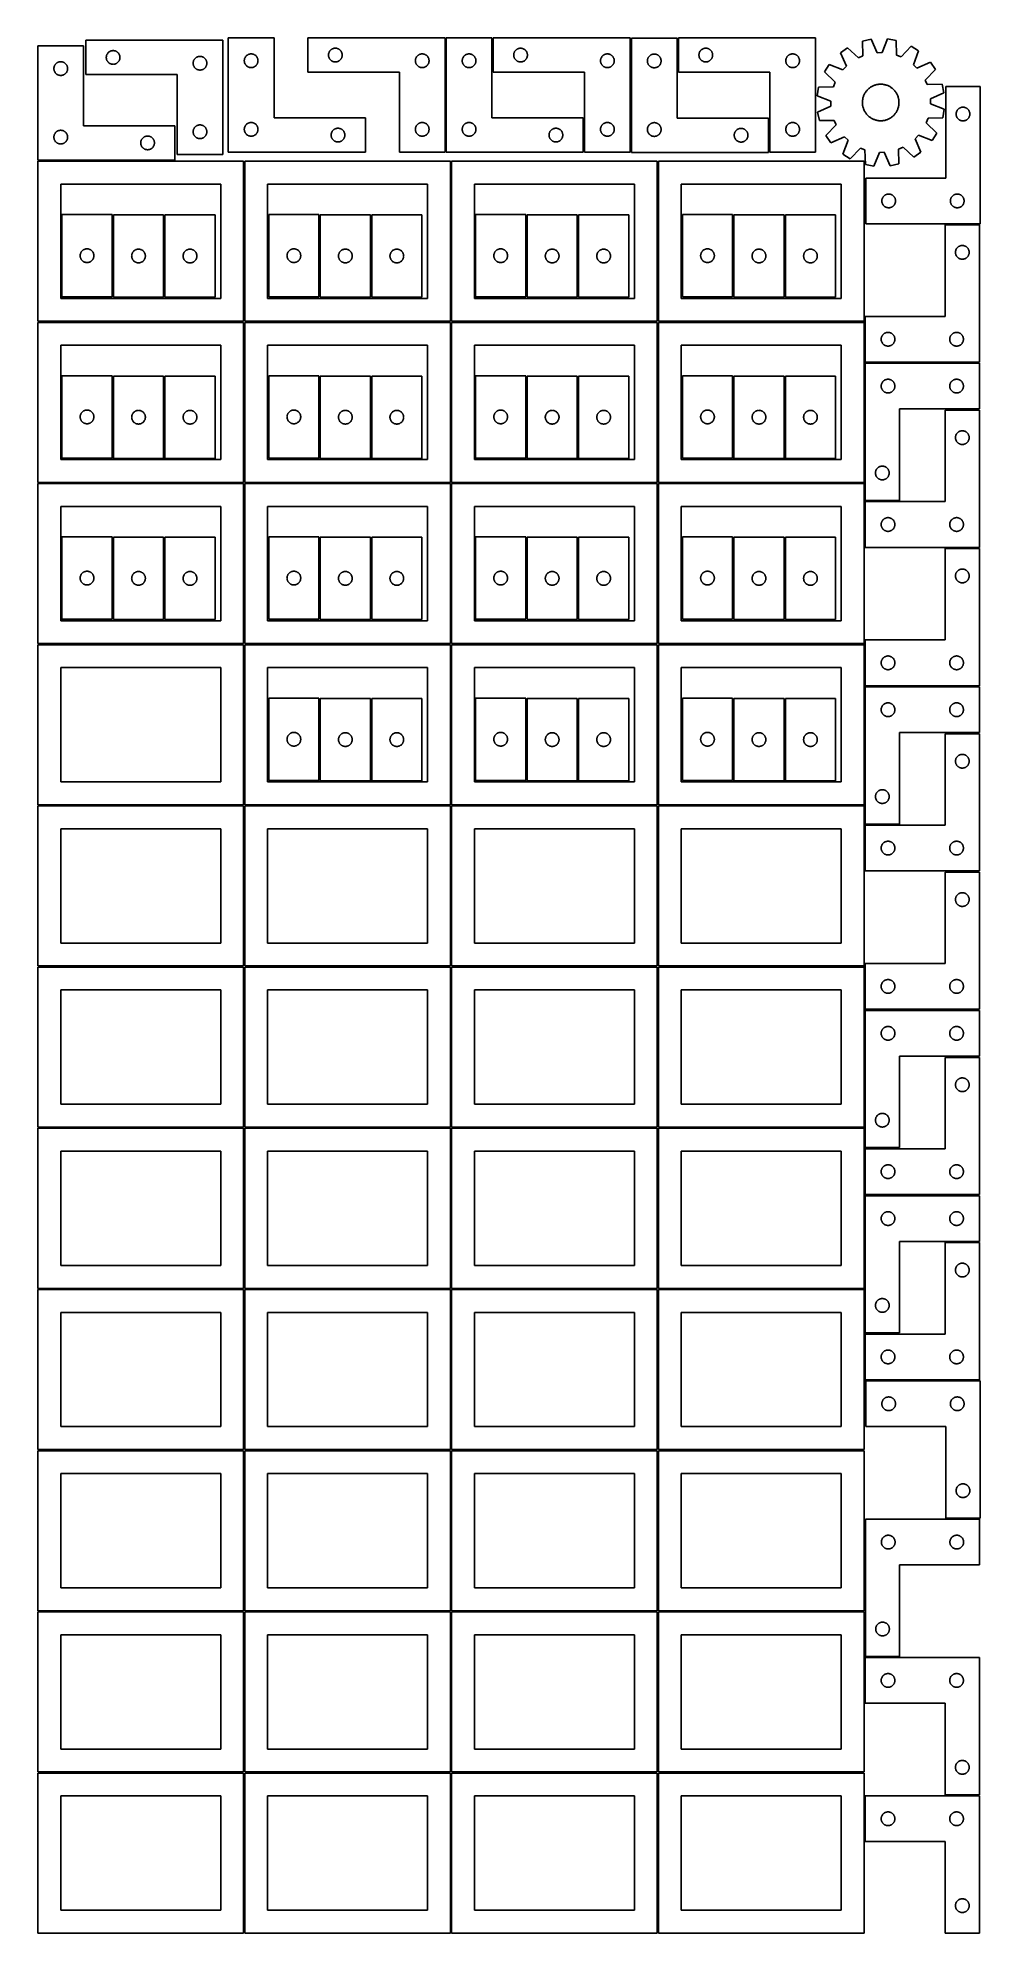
# Model space of a CAD drawing. Header units: millimetres. Extents: x 7 to 1243, y 7 to 2493.
import ezdxf

# ---------------------------------------------------------------- set-up
doc = ezdxf.new("R2010")
doc.units = ezdxf.units.MM
doc.layers.add('CUT', color=7, linetype='CONTINUOUS', true_color=0x000000)

msp = doc.modelspace()

# ---------------------------------------------------------------- linework, layer by layer
at = {"layer": 'CUT'}
for p, q in [((249.301479, 2490.30106), (69.301479, 2490.30106)), ((69.301479, 2490.30106), (69.301479, 2445.30106)), ((249.301479, 2340.30106), (249.301479, 2490.30106)), ((316.502166, 2493.487092), (256.502166, 2493.487092)), ((256.502166, 2493.487092), (256.502166, 2343.487092)), ((316.502166, 2388.487092), (316.502166, 2493.487092)), ((541.03091, 2493.477574), (361.03091, 2493.477574)), ((361.03091, 2493.477574), (361.03091, 2448.477574)), ((541.03091, 2343.477574), (541.03091, 2493.477574)), ((602.567473, 2493.468293), (542.567473, 2493.468293)), ((542.567473, 2493.468293), (542.567473, 2343.468293)), ((602.567473, 2388.468293), (602.567473, 2493.468293)), ((784.160366, 2493.471226), (604.160366, 2493.471226)), ((604.160366, 2493.471226), (604.160366, 2448.471226)), ((784.160366, 2343.471226), (784.160366, 2493.471226)), ((845.705077, 2493.282502), (785.705077, 2493.282502)), ((785.705077, 2493.282502), (785.705077, 2343.282502)), ((845.705077, 2388.282502), (845.705077, 2493.282502)), ((1027.35873, 2493.487095), (847.35873, 2493.487095)), ((847.35873, 2493.487095), (847.35873, 2448.487095)), ((1027.35873, 2343.487095), (1027.35873, 2493.487095)), ((1100.373966, 2491.792931), (1089.113557, 2489.285208)), ((1089.113557, 2489.285208), (1089.488056, 2469.912491)), ((1108.255841, 2474.092127), (1100.373966, 2491.792931)), ((1121.751628, 2492.279939), (1114.684001, 2474.238568)), ((1133.114552, 2490.287602), (1121.751628, 2492.279939)), ((1133.622651, 2470.917928), (1133.114552, 2490.287602)), ((66.520965, 2483.251496), (6.520965, 2483.251496)), ((6.520965, 2483.251496), (6.520965, 2333.251496)), ((34.765152, 2462.078564), (35.346229, 2462.1745)), ((35.346229, 2462.1745), (35.932336, 2462.232227)), ((35.932336, 2462.232227), (36.520965, 2462.251496)), ((36.520965, 2462.251496), (37.109593, 2462.232227)), ((37.109593, 2462.232227), (37.6957, 2462.1745)), ((37.6957, 2462.1745), (38.276778, 2462.078564)), ((66.520965, 2378.251496), (66.520965, 2483.251496)), ((96.301479, 2467.80106), (96.320749, 2468.389688)), ((96.320749, 2467.212432), (96.301479, 2467.80106)), ((96.320749, 2468.389688), (96.378475, 2468.975796)), ((96.378475, 2466.626325), (96.320749, 2467.212432)), ((96.378475, 2468.975796), (96.474412, 2469.556873)), ((96.474412, 2466.045247), (96.378475, 2466.626325)), ((96.474412, 2469.556873), (96.608147, 2470.130432)), ((96.608147, 2465.471689), (96.474412, 2466.045247)), ((96.608147, 2470.130432), (96.779108, 2470.694015)), ((96.779108, 2464.908105), (96.608147, 2465.471689)), ((96.779108, 2470.694015), (96.986563, 2471.245211)), ((96.986563, 2464.356909), (96.779108, 2464.908105)), ((96.986563, 2471.245211), (97.229624, 2471.781659)), ((97.229624, 2463.820462), (96.986563, 2464.356909)), ((97.229624, 2471.781659), (97.507251, 2472.30106)), ((97.507251, 2463.30106), (97.229624, 2463.820462)), ((97.507251, 2472.30106), (97.818253, 2472.801192)), ((97.818253, 2462.800928), (97.507251, 2463.30106)), ((97.818253, 2472.801192), (98.161299, 2473.279913)), ((98.161299, 2462.322207), (97.818253, 2462.800928)), ((98.161299, 2473.279913), (98.534921, 2473.735173)), ((98.534921, 2461.866948), (98.161299, 2462.322207)), ((98.534921, 2473.735173), (98.937518, 2474.165021)), ((98.937518, 2474.165021), (99.367367, 2474.567619)), ((99.367367, 2474.567619), (99.822626, 2474.94124)), ((99.822626, 2474.94124), (100.301347, 2475.284287)), ((100.301347, 2475.284287), (100.801479, 2475.595289)), ((100.801479, 2475.595289), (101.320881, 2475.872915)), ((101.320881, 2475.872915), (101.857328, 2476.115976)), ((101.857328, 2476.115976), (102.408524, 2476.323431)), ((102.408524, 2476.323431), (102.972108, 2476.494393)), ((102.972108, 2476.494393), (103.545666, 2476.628128)), ((103.545666, 2476.628128), (104.126743, 2476.724064)), ((104.126743, 2476.724064), (104.712851, 2476.781791)), ((104.712851, 2476.781791), (105.301479, 2476.80106)), ((105.301479, 2476.80106), (105.890107, 2476.781791)), ((105.890107, 2476.781791), (106.476215, 2476.724064)), ((106.476215, 2476.724064), (107.057292, 2476.628128)), ((107.057292, 2476.628128), (107.630851, 2476.494393)), ((107.630851, 2476.494393), (108.194434, 2476.323431)), ((108.194434, 2476.323431), (108.74563, 2476.115976)), ((108.74563, 2476.115976), (109.282077, 2475.872915)), ((109.282077, 2475.872915), (109.801479, 2475.595289)), ((109.801479, 2475.595289), (110.301611, 2475.284287)), ((110.301611, 2475.284287), (110.780332, 2474.94124)), ((110.780332, 2474.94124), (111.235591, 2474.567619)), ((111.235591, 2474.567619), (111.66544, 2474.165021)), ((111.66544, 2474.165021), (112.068037, 2473.735173)), ((112.068037, 2473.735173), (112.441659, 2473.279913)), ((112.441659, 2462.322207), (112.068037, 2461.866948)), ((112.441659, 2473.279913), (112.784706, 2472.801192)), ((112.784706, 2462.800928), (112.441659, 2462.322207)), ((112.784706, 2472.801192), (113.095708, 2472.30106)), ((113.095708, 2463.30106), (112.784706, 2462.800928)), ((113.095708, 2472.30106), (113.373334, 2471.781659)), ((113.373334, 2463.820462), (113.095708, 2463.30106)), ((113.373334, 2471.781659), (113.616395, 2471.245211)), ((113.616395, 2464.356909), (113.373334, 2463.820462)), ((113.616395, 2471.245211), (113.82385, 2470.694015)), ((113.82385, 2464.908105), (113.616395, 2464.356909)), ((113.82385, 2470.694015), (113.994812, 2470.130432)), ((113.994812, 2465.471689), (113.82385, 2464.908105)), ((113.994812, 2470.130432), (114.128547, 2469.556873)), ((114.128547, 2466.045247), (113.994812, 2465.471689)), ((114.128547, 2469.556873), (114.224483, 2468.975796)), ((114.224483, 2466.626325), (114.128547, 2466.045247)), ((114.224483, 2468.975796), (114.282209, 2468.389688)), ((114.282209, 2467.212432), (114.224483, 2466.626325)), ((114.282209, 2468.389688), (114.301479, 2467.80106)), ((114.301479, 2467.80106), (114.282209, 2467.212432)), ((210.474412, 2462.056873), (210.608147, 2462.630432)), ((210.608147, 2462.630432), (210.779108, 2463.194015)), ((210.779108, 2463.194015), (210.986563, 2463.745211)), ((210.986563, 2463.745211), (211.229624, 2464.281659)), ((211.229624, 2464.281659), (211.507251, 2464.80106)), ((211.507251, 2464.80106), (211.818253, 2465.301192)), ((211.818253, 2465.301192), (212.161299, 2465.779913)), ((212.161299, 2465.779913), (212.534921, 2466.235173)), ((212.534921, 2466.235173), (212.937518, 2466.665021)), ((212.937518, 2466.665021), (213.367367, 2467.067619)), ((213.367367, 2467.067619), (213.822626, 2467.44124)), ((213.822626, 2467.44124), (214.301347, 2467.784287)), ((214.301347, 2467.784287), (214.801479, 2468.095289)), ((214.801479, 2468.095289), (215.320881, 2468.372915)), ((215.320881, 2468.372915), (215.857328, 2468.615976)), ((215.857328, 2468.615976), (216.408524, 2468.823431)), ((216.408524, 2468.823431), (216.972108, 2468.994393)), ((216.972108, 2468.994393), (217.545666, 2469.128128)), ((217.545666, 2469.128128), (218.126743, 2469.224064)), ((218.126743, 2469.224064), (218.712851, 2469.281791)), ((218.712851, 2469.281791), (219.301479, 2469.30106)), ((219.301479, 2469.30106), (219.890107, 2469.281791)), ((219.890107, 2469.281791), (220.476215, 2469.224064)), ((220.476215, 2469.224064), (221.057292, 2469.128128)), ((221.057292, 2469.128128), (221.630851, 2468.994393)), ((221.630851, 2468.994393), (222.194434, 2468.823431)), ((222.194434, 2468.823431), (222.74563, 2468.615976)), ((222.74563, 2468.615976), (223.282077, 2468.372915)), ((223.282077, 2468.372915), (223.801479, 2468.095289)), ((223.801479, 2468.095289), (224.301611, 2467.784287)), ((224.301611, 2467.784287), (224.780332, 2467.44124)), ((224.780332, 2467.44124), (225.235591, 2467.067619)), ((225.235591, 2467.067619), (225.66544, 2466.665021)), ((225.66544, 2466.665021), (226.068037, 2466.235173)), ((226.068037, 2466.235173), (226.441659, 2465.779913)), ((226.441659, 2465.779913), (226.784706, 2465.301192)), ((226.784706, 2465.301192), (227.095708, 2464.80106)), ((227.095708, 2464.80106), (227.373334, 2464.281659)), ((227.373334, 2464.281659), (227.616395, 2463.745211)), ((227.616395, 2463.745211), (227.82385, 2463.194015)), ((227.82385, 2463.194015), (227.994812, 2462.630432)), ((227.994812, 2462.630432), (228.128547, 2462.056873)), ((277.502166, 2463.487092), (277.521435, 2464.07572)), ((277.521435, 2462.898464), (277.502166, 2463.487092)), ((277.521435, 2464.07572), (277.579162, 2464.661828)), ((277.579162, 2462.312356), (277.521435, 2462.898464)), ((277.579162, 2464.661828), (277.675098, 2465.242905)), ((277.675098, 2461.731279), (277.579162, 2462.312356)), ((277.675098, 2465.242905), (277.808833, 2465.816463)), ((277.808833, 2465.816463), (277.979795, 2466.380047)), ((277.979795, 2466.380047), (278.18725, 2466.931243)), ((278.18725, 2466.931243), (278.430311, 2467.46769)), ((278.430311, 2467.46769), (278.707937, 2467.987092)), ((278.707937, 2467.987092), (279.018939, 2468.487224)), ((279.018939, 2468.487224), (279.361986, 2468.965945)), ((279.361986, 2468.965945), (279.735608, 2469.421204)), ((279.735608, 2469.421204), (280.138205, 2469.851053)), ((280.138205, 2469.851053), (280.568053, 2470.25365)), ((280.568053, 2470.25365), (281.023313, 2470.627272)), ((281.023313, 2470.627272), (281.502034, 2470.970318)), ((281.502034, 2470.970318), (282.002166, 2471.281321)), ((282.002166, 2471.281321), (282.521568, 2471.558947)), ((282.521568, 2471.558947), (283.058015, 2471.802008)), ((283.058015, 2471.802008), (283.609211, 2472.009463)), ((283.609211, 2472.009463), (284.172794, 2472.180424)), ((284.172794, 2472.180424), (284.746353, 2472.314159)), ((284.746353, 2472.314159), (285.32743, 2472.410096)), ((285.32743, 2472.410096), (285.913538, 2472.467822)), ((285.913538, 2472.467822), (286.502166, 2472.487092)), ((286.502166, 2472.487092), (287.090794, 2472.467822)), ((287.090794, 2472.467822), (287.676902, 2472.410096)), ((287.676902, 2472.410096), (288.257979, 2472.314159)), ((288.257979, 2472.314159), (288.831537, 2472.180424)), ((288.831537, 2472.180424), (289.395121, 2472.009463)), ((289.395121, 2472.009463), (289.946317, 2471.802008)), ((289.946317, 2471.802008), (290.482764, 2471.558947)), ((290.482764, 2471.558947), (291.002166, 2471.281321)), ((291.002166, 2471.281321), (291.502298, 2470.970318)), ((291.502298, 2470.970318), (291.981019, 2470.627272)), ((291.981019, 2470.627272), (292.436278, 2470.25365)), ((292.436278, 2470.25365), (292.866127, 2469.851053)), ((292.866127, 2469.851053), (293.268724, 2469.421204)), ((293.268724, 2469.421204), (293.642346, 2468.965945)), ((293.642346, 2468.965945), (293.985392, 2468.487224)), ((293.985392, 2468.487224), (294.296394, 2467.987092)), ((294.296394, 2467.987092), (294.57402, 2467.46769)), ((294.57402, 2467.46769), (294.817082, 2466.931243)), ((294.817082, 2466.931243), (295.024537, 2466.380047)), ((295.024537, 2466.380047), (295.195498, 2465.816463)), ((295.195498, 2465.816463), (295.329233, 2465.242905)), ((295.329233, 2465.242905), (295.42517, 2464.661828)), ((295.42517, 2462.312356), (295.329233, 2461.731279)), ((295.42517, 2464.661828), (295.482896, 2464.07572)), ((295.482896, 2462.898464), (295.42517, 2462.312356)), ((295.482896, 2464.07572), (295.502166, 2463.487092)), ((295.502166, 2463.487092), (295.482896, 2462.898464)), ((388.03091, 2470.977574), (388.05018, 2471.566202)), ((388.05018, 2470.388946), (388.03091, 2470.977574)), ((388.05018, 2471.566202), (388.107907, 2472.15231)), ((388.107907, 2469.802838), (388.05018, 2470.388946)), ((388.107907, 2472.15231), (388.203843, 2472.733387)), ((388.203843, 2469.221761), (388.107907, 2469.802838)), ((388.203843, 2472.733387), (388.337578, 2473.306945)), ((388.337578, 2468.648203), (388.203843, 2469.221761)), ((388.337578, 2473.306945), (388.508539, 2473.870529)), ((388.508539, 2468.084619), (388.337578, 2468.648203)), ((388.508539, 2473.870529), (388.715994, 2474.421725)), ((388.715994, 2467.533423), (388.508539, 2468.084619)), ((388.715994, 2474.421725), (388.959056, 2474.958172)), ((388.959056, 2466.996976), (388.715994, 2467.533423)), ((388.959056, 2474.958172), (389.236682, 2475.477574)), ((389.236682, 2466.477574), (388.959056, 2466.996976)), ((389.236682, 2475.477574), (389.547684, 2475.977706)), ((389.547684, 2465.977442), (389.236682, 2466.477574)), ((389.547684, 2475.977706), (389.89073, 2476.456427)), ((389.89073, 2465.498721), (389.547684, 2465.977442)), ((389.89073, 2476.456427), (390.264352, 2476.911686)), ((390.264352, 2465.043462), (389.89073, 2465.498721)), ((390.264352, 2476.911686), (390.666949, 2477.341535)), ((390.666949, 2464.613613), (390.264352, 2465.043462)), ((390.666949, 2477.341535), (391.096798, 2477.744132)), ((391.096798, 2464.211016), (390.666949, 2464.613613)), ((391.096798, 2477.744132), (391.552057, 2478.117754)), ((391.552057, 2463.837394), (391.096798, 2464.211016)), ((391.552057, 2478.117754), (392.030778, 2478.4608)), ((392.030778, 2463.494347), (391.552057, 2463.837394)), ((392.030778, 2478.4608), (392.53091, 2478.771803)), ((392.53091, 2463.183345), (392.030778, 2463.494347)), ((392.53091, 2478.771803), (393.050312, 2479.049429)), ((393.050312, 2462.905719), (392.53091, 2463.183345)), ((393.050312, 2479.049429), (393.586759, 2479.29249)), ((393.586759, 2462.662658), (393.050312, 2462.905719)), ((393.586759, 2479.29249), (394.137955, 2479.499945)), ((394.137955, 2462.455203), (393.586759, 2462.662658)), ((394.137955, 2479.499945), (394.701539, 2479.670906)), ((394.701539, 2462.284242), (394.137955, 2462.455203)), ((394.701539, 2479.670906), (395.275097, 2479.804641)), ((395.275097, 2462.150506), (394.701539, 2462.284242)), ((395.275097, 2479.804641), (395.856175, 2479.900578)), ((395.856175, 2462.05457), (395.275097, 2462.150506)), ((395.856175, 2479.900578), (396.442282, 2479.958304)), ((396.442282, 2479.958304), (397.03091, 2479.977574)), ((397.03091, 2479.977574), (397.619538, 2479.958304)), ((397.619538, 2479.958304), (398.205646, 2479.900578)), ((398.205646, 2479.900578), (398.786723, 2479.804641)), ((398.786723, 2462.150506), (398.205646, 2462.05457)), ((398.786723, 2479.804641), (399.360282, 2479.670906)), ((399.360282, 2462.284242), (398.786723, 2462.150506)), ((399.360282, 2479.670906), (399.923865, 2479.499945)), ((399.923865, 2462.455203), (399.360282, 2462.284242)), ((399.923865, 2479.499945), (400.475061, 2479.29249)), ((400.475061, 2462.662658), (399.923865, 2462.455203)), ((400.475061, 2479.29249), (401.011509, 2479.049429)), ((401.011509, 2462.905719), (400.475061, 2462.662658)), ((401.011509, 2479.049429), (401.53091, 2478.771803)), ((401.53091, 2463.183345), (401.011509, 2462.905719)), ((401.53091, 2478.771803), (402.031042, 2478.4608)), ((402.031042, 2463.494347), (401.53091, 2463.183345)), ((402.031042, 2478.4608), (402.509763, 2478.117754)), ((402.509763, 2463.837394), (402.031042, 2463.494347)), ((402.509763, 2478.117754), (402.965023, 2477.744132)), ((402.965023, 2464.211016), (402.509763, 2463.837394)), ((402.965023, 2477.744132), (403.394871, 2477.341535)), ((403.394871, 2464.613613), (402.965023, 2464.211016)), ((403.394871, 2477.341535), (403.797469, 2476.911686)), ((403.797469, 2465.043462), (403.394871, 2464.613613)), ((403.797469, 2476.911686), (404.17109, 2476.456427)), ((404.17109, 2465.498721), (403.797469, 2465.043462)), ((404.17109, 2476.456427), (404.514137, 2475.977706)), ((404.514137, 2465.977442), (404.17109, 2465.498721)), ((404.514137, 2475.977706), (404.825139, 2475.477574)), ((404.825139, 2466.477574), (404.514137, 2465.977442)), ((404.825139, 2475.477574), (405.102765, 2474.958172)), ((405.102765, 2466.996976), (404.825139, 2466.477574)), ((405.102765, 2474.958172), (405.345826, 2474.421725)), ((405.345826, 2467.533423), (405.102765, 2466.996976)), ((405.345826, 2474.421725), (405.553281, 2473.870529)), ((405.553281, 2468.084619), (405.345826, 2467.533423)), ((405.553281, 2473.870529), (405.724243, 2473.306945)), ((405.724243, 2468.648203), (405.553281, 2468.084619)), ((405.724243, 2473.306945), (405.857978, 2472.733387)), ((405.857978, 2469.221761), (405.724243, 2468.648203)), ((405.857978, 2472.733387), (405.953914, 2472.15231)), ((405.953914, 2469.802838), (405.857978, 2469.221761)), ((405.953914, 2472.15231), (406.011641, 2471.566202)), ((406.011641, 2470.388946), (405.953914, 2469.802838)), ((406.011641, 2471.566202), (406.03091, 2470.977574)), ((406.03091, 2470.977574), (406.011641, 2470.388946)), ((502.03091, 2463.477574), (502.05018, 2464.066202)), ((502.05018, 2462.888946), (502.03091, 2463.477574)), ((502.05018, 2464.066202), (502.107907, 2464.65231)), ((502.107907, 2462.302838), (502.05018, 2462.888946)), ((502.107907, 2464.65231), (502.203843, 2465.233387)), ((502.203843, 2461.721761), (502.107907, 2462.302838)), ((502.203843, 2465.233387), (502.337578, 2465.806945)), ((502.337578, 2465.806945), (502.508539, 2466.370529)), ((502.508539, 2466.370529), (502.715994, 2466.921725)), ((502.715994, 2466.921725), (502.959056, 2467.458172)), ((502.959056, 2467.458172), (503.236682, 2467.977574)), ((503.236682, 2467.977574), (503.547684, 2468.477706)), ((503.547684, 2468.477706), (503.89073, 2468.956427)), ((503.89073, 2468.956427), (504.264352, 2469.411686)), ((504.264352, 2469.411686), (504.666949, 2469.841535)), ((504.666949, 2469.841535), (505.096798, 2470.244132)), ((505.096798, 2470.244132), (505.552057, 2470.617754)), ((505.552057, 2470.617754), (506.030778, 2470.9608)), ((506.030778, 2470.9608), (506.53091, 2471.271803)), ((506.53091, 2471.271803), (507.050312, 2471.549429)), ((507.050312, 2471.549429), (507.586759, 2471.79249)), ((507.586759, 2471.79249), (508.137955, 2471.999945)), ((508.137955, 2471.999945), (508.701539, 2472.170906)), ((508.701539, 2472.170906), (509.275097, 2472.304641)), ((509.275097, 2472.304641), (509.856175, 2472.400578)), ((509.856175, 2472.400578), (510.442282, 2472.458304)), ((510.442282, 2472.458304), (511.03091, 2472.477574)), ((511.03091, 2472.477574), (511.619538, 2472.458304)), ((511.619538, 2472.458304), (512.205646, 2472.400578)), ((512.205646, 2472.400578), (512.786723, 2472.304641)), ((512.786723, 2472.304641), (513.360282, 2472.170906)), ((513.360282, 2472.170906), (513.923865, 2471.999945)), ((513.923865, 2471.999945), (514.475061, 2471.79249)), ((514.475061, 2471.79249), (515.011509, 2471.549429)), ((515.011509, 2471.549429), (515.53091, 2471.271803)), ((515.53091, 2471.271803), (516.031042, 2470.9608)), ((516.031042, 2470.9608), (516.509763, 2470.617754)), ((516.509763, 2470.617754), (516.965023, 2470.244132)), ((516.965023, 2470.244132), (517.394871, 2469.841535)), ((517.394871, 2469.841535), (517.797469, 2469.411686)), ((517.797469, 2469.411686), (518.17109, 2468.956427)), ((518.17109, 2468.956427), (518.514137, 2468.477706)), ((518.514137, 2468.477706), (518.825139, 2467.977574)), ((518.825139, 2467.977574), (519.102765, 2467.458172)), ((519.102765, 2467.458172), (519.345826, 2466.921725)), ((519.345826, 2466.921725), (519.553281, 2466.370529)), ((519.553281, 2466.370529), (519.724243, 2465.806945)), ((519.724243, 2465.806945), (519.857978, 2465.233387)), ((519.857978, 2465.233387), (519.953914, 2464.65231)), ((519.953914, 2462.302838), (519.857978, 2461.721761)), ((519.953914, 2464.65231), (520.011641, 2464.066202)), ((520.011641, 2462.888946), (519.953914, 2462.302838)), ((520.011641, 2464.066202), (520.03091, 2463.477574)), ((520.03091, 2463.477574), (520.011641, 2462.888946)), ((563.567473, 2463.468293), (563.586743, 2464.056921)), ((563.586743, 2462.879665), (563.567473, 2463.468293)), ((563.586743, 2464.056921), (563.64447, 2464.643029)), ((563.64447, 2462.293557), (563.586743, 2462.879665)), ((563.64447, 2464.643029), (563.740406, 2465.224106)), ((563.740406, 2461.71248), (563.64447, 2462.293557)), ((563.740406, 2465.224106), (563.874141, 2465.797664)), ((563.874141, 2465.797664), (564.045102, 2466.361248)), ((564.045102, 2466.361248), (564.252558, 2466.912444)), ((564.252558, 2466.912444), (564.495619, 2467.448891)), ((564.495619, 2467.448891), (564.773245, 2467.968293)), ((564.773245, 2467.968293), (565.084247, 2468.468425)), ((565.084247, 2468.468425), (565.427293, 2468.947146)), ((565.427293, 2468.947146), (565.800915, 2469.402405)), ((565.800915, 2469.402405), (566.203512, 2469.832254)), ((566.203512, 2469.832254), (566.633361, 2470.234851)), ((566.633361, 2470.234851), (567.088621, 2470.608473)), ((567.088621, 2470.608473), (567.567341, 2470.95152)), ((567.567341, 2470.95152), (568.067473, 2471.262522)), ((568.067473, 2471.262522), (568.586875, 2471.540148)), ((568.586875, 2471.540148), (569.123323, 2471.783209)), ((569.123323, 2471.783209), (569.674518, 2471.990664)), ((569.674518, 2471.990664), (570.238102, 2472.161626)), ((570.238102, 2472.161626), (570.811661, 2472.295361)), ((570.811661, 2472.295361), (571.392738, 2472.391297)), ((571.392738, 2472.391297), (571.978845, 2472.449023)), ((571.978845, 2472.449023), (572.567473, 2472.468293)), ((572.567473, 2472.468293), (573.156102, 2472.449023)), ((573.156102, 2472.449023), (573.742209, 2472.391297)), ((573.742209, 2472.391297), (574.323286, 2472.295361)), ((574.323286, 2472.295361), (574.896845, 2472.161626)), ((574.896845, 2472.161626), (575.460429, 2471.990664)), ((575.460429, 2471.990664), (576.011624, 2471.783209)), ((576.011624, 2471.783209), (576.548072, 2471.540148)), ((576.548072, 2471.540148), (577.067473, 2471.262522)), ((577.067473, 2471.262522), (577.567606, 2470.95152)), ((577.567606, 2470.95152), (578.046326, 2470.608473)), ((578.046326, 2470.608473), (578.501586, 2470.234851)), ((578.501586, 2470.234851), (578.931434, 2469.832254)), ((578.931434, 2469.832254), (579.334032, 2469.402405)), ((579.334032, 2469.402405), (579.707653, 2468.947146)), ((579.707653, 2468.947146), (580.0507, 2468.468425)), ((580.0507, 2468.468425), (580.361702, 2467.968293)), ((580.361702, 2467.968293), (580.639328, 2467.448891)), ((580.639328, 2467.448891), (580.882389, 2466.912444)), ((580.882389, 2466.912444), (581.089845, 2466.361248)), ((581.089845, 2466.361248), (581.260806, 2465.797664)), ((581.260806, 2465.797664), (581.394541, 2465.224106)), ((581.394541, 2465.224106), (581.490477, 2464.643029)), ((581.490477, 2462.293557), (581.394541, 2461.71248)), ((581.490477, 2464.643029), (581.548204, 2464.056921)), ((581.548204, 2462.879665), (581.490477, 2462.293557)), ((581.548204, 2464.056921), (581.567473, 2463.468293)), ((581.567473, 2463.468293), (581.548204, 2462.879665)), ((631.160366, 2470.971226), (631.179636, 2471.559854)), ((631.179636, 2470.382598), (631.160366, 2470.971226)), ((631.179636, 2471.559854), (631.237362, 2472.145962)), ((631.237362, 2469.796491), (631.179636, 2470.382598)), ((631.237362, 2472.145962), (631.333298, 2472.727039)), ((631.333298, 2469.215413), (631.237362, 2469.796491)), ((631.333298, 2472.727039), (631.467033, 2473.300598)), ((631.467033, 2468.641855), (631.333298, 2469.215413)), ((631.467033, 2473.300598), (631.637995, 2473.864181)), ((631.637995, 2468.078271), (631.467033, 2468.641855)), ((631.637995, 2473.864181), (631.84545, 2474.415377)), ((631.84545, 2467.527075), (631.637995, 2468.078271)), ((631.84545, 2474.415377), (632.088511, 2474.951825)), ((632.088511, 2466.990628), (631.84545, 2467.527075)), ((632.088511, 2474.951825), (632.366137, 2475.471226)), ((632.366137, 2466.471226), (632.088511, 2466.990628)), ((632.366137, 2475.471226), (632.677139, 2475.971358)), ((632.677139, 2465.971094), (632.366137, 2466.471226)), ((632.677139, 2475.971358), (633.020186, 2476.450079)), ((633.020186, 2465.492373), (632.677139, 2465.971094)), ((633.020186, 2476.450079), (633.393808, 2476.905339)), ((633.393808, 2465.037114), (633.020186, 2465.492373)), ((633.393808, 2476.905339), (633.796405, 2477.335187)), ((633.796405, 2464.607265), (633.393808, 2465.037114)), ((633.796405, 2477.335187), (634.226254, 2477.737785)), ((634.226254, 2464.204668), (633.796405, 2464.607265)), ((634.226254, 2477.737785), (634.681513, 2478.111406)), ((634.681513, 2463.831046), (634.226254, 2464.204668)), ((634.681513, 2478.111406), (635.160234, 2478.454453)), ((635.160234, 2463.488), (634.681513, 2463.831046)), ((635.160234, 2478.454453), (635.660366, 2478.765455)), ((635.660366, 2463.176998), (635.160234, 2463.488)), ((635.660366, 2478.765455), (636.179768, 2479.043081)), ((636.179768, 2462.899372), (635.660366, 2463.176998)), ((636.179768, 2479.043081), (636.716215, 2479.286142)), ((636.716215, 2462.656311), (636.179768, 2462.899372)), ((636.716215, 2479.286142), (637.267411, 2479.493597)), ((637.267411, 2462.448855), (636.716215, 2462.656311)), ((637.267411, 2479.493597), (637.830994, 2479.664559)), ((637.830994, 2462.277894), (637.267411, 2462.448855)), ((637.830994, 2479.664559), (638.404553, 2479.798294)), ((638.404553, 2462.144159), (637.830994, 2462.277894)), ((638.404553, 2479.798294), (638.98563, 2479.89423)), ((638.98563, 2462.048223), (638.404553, 2462.144159)), ((638.98563, 2479.89423), (639.571738, 2479.951957)), ((639.571738, 2479.951957), (640.160366, 2479.971226)), ((640.160366, 2479.971226), (640.748994, 2479.951957)), ((640.748994, 2479.951957), (641.335102, 2479.89423)), ((641.335102, 2479.89423), (641.916179, 2479.798294)), ((641.916179, 2462.144159), (641.335102, 2462.048223)), ((641.916179, 2479.798294), (642.489737, 2479.664559)), ((642.489737, 2462.277894), (641.916179, 2462.144159)), ((642.489737, 2479.664559), (643.053321, 2479.493597)), ((643.053321, 2462.448855), (642.489737, 2462.277894)), ((643.053321, 2479.493597), (643.604517, 2479.286142)), ((643.604517, 2462.656311), (643.053321, 2462.448855)), ((643.604517, 2479.286142), (644.140964, 2479.043081)), ((644.140964, 2462.899372), (643.604517, 2462.656311)), ((644.140964, 2479.043081), (644.660366, 2478.765455)), ((644.660366, 2463.176998), (644.140964, 2462.899372)), ((644.660366, 2478.765455), (645.160498, 2478.454453)), ((645.160498, 2463.488), (644.660366, 2463.176998)), ((645.160498, 2478.454453), (645.639219, 2478.111406)), ((645.639219, 2463.831046), (645.160498, 2463.488)), ((645.639219, 2478.111406), (646.094478, 2477.737785)), ((646.094478, 2464.204668), (645.639219, 2463.831046)), ((646.094478, 2477.737785), (646.524327, 2477.335187)), ((646.524327, 2464.607265), (646.094478, 2464.204668)), ((646.524327, 2477.335187), (646.926924, 2476.905339)), ((646.926924, 2465.037114), (646.524327, 2464.607265)), ((646.926924, 2476.905339), (647.300546, 2476.450079)), ((647.300546, 2465.492373), (646.926924, 2465.037114)), ((647.300546, 2476.450079), (647.643592, 2475.971358)), ((647.643592, 2465.971094), (647.300546, 2465.492373)), ((647.643592, 2475.971358), (647.954594, 2475.471226)), ((647.954594, 2466.471226), (647.643592, 2465.971094)), ((647.954594, 2475.471226), (648.232221, 2474.951825)), ((648.232221, 2466.990628), (647.954594, 2466.471226)), ((648.232221, 2474.951825), (648.475282, 2474.415377)), ((648.475282, 2467.527075), (648.232221, 2466.990628)), ((648.475282, 2474.415377), (648.682737, 2473.864181)), ((648.682737, 2468.078271), (648.475282, 2467.527075)), ((648.682737, 2473.864181), (648.853698, 2473.300598)), ((648.853698, 2468.641855), (648.682737, 2468.078271)), ((648.853698, 2473.300598), (648.987433, 2472.727039)), ((648.987433, 2469.215413), (648.853698, 2468.641855)), ((648.987433, 2472.727039), (649.08337, 2472.145962)), ((649.08337, 2469.796491), (648.987433, 2469.215413)), ((649.08337, 2472.145962), (649.141096, 2471.559854)), ((649.141096, 2470.382598), (649.08337, 2469.796491)), ((649.141096, 2471.559854), (649.160366, 2470.971226)), ((649.160366, 2470.971226), (649.141096, 2470.382598)), ((745.160366, 2463.471226), (745.179636, 2464.059854)), ((745.179636, 2462.882598), (745.160366, 2463.471226)), ((745.179636, 2464.059854), (745.237362, 2464.645962)), ((745.237362, 2462.296491), (745.179636, 2462.882598)), ((745.237362, 2464.645962), (745.333298, 2465.227039)), ((745.333298, 2461.715413), (745.237362, 2462.296491)), ((745.333298, 2465.227039), (745.467033, 2465.800598)), ((745.467033, 2465.800598), (745.637995, 2466.364181)), ((745.637995, 2466.364181), (745.84545, 2466.915377)), ((745.84545, 2466.915377), (746.088511, 2467.451825)), ((746.088511, 2467.451825), (746.366137, 2467.971226)), ((746.366137, 2467.971226), (746.677139, 2468.471358)), ((746.677139, 2468.471358), (747.020186, 2468.950079)), ((747.020186, 2468.950079), (747.393808, 2469.405339)), ((747.393808, 2469.405339), (747.796405, 2469.835187)), ((747.796405, 2469.835187), (748.226254, 2470.237785)), ((748.226254, 2470.237785), (748.681513, 2470.611406)), ((748.681513, 2470.611406), (749.160234, 2470.954453)), ((749.160234, 2470.954453), (749.660366, 2471.265455)), ((749.660366, 2471.265455), (750.179768, 2471.543081)), ((750.179768, 2471.543081), (750.716215, 2471.786142)), ((750.716215, 2471.786142), (751.267411, 2471.993597)), ((751.267411, 2471.993597), (751.830994, 2472.164559)), ((751.830994, 2472.164559), (752.404553, 2472.298294)), ((752.404553, 2472.298294), (752.98563, 2472.39423)), ((752.98563, 2472.39423), (753.571738, 2472.451957)), ((753.571738, 2472.451957), (754.160366, 2472.471226)), ((754.160366, 2472.471226), (754.748994, 2472.451957)), ((754.748994, 2472.451957), (755.335102, 2472.39423)), ((755.335102, 2472.39423), (755.916179, 2472.298294)), ((755.916179, 2472.298294), (756.489737, 2472.164559)), ((756.489737, 2472.164559), (757.053321, 2471.993597)), ((757.053321, 2471.993597), (757.604517, 2471.786142)), ((757.604517, 2471.786142), (758.140964, 2471.543081)), ((758.140964, 2471.543081), (758.660366, 2471.265455)), ((758.660366, 2471.265455), (759.160498, 2470.954453)), ((759.160498, 2470.954453), (759.639219, 2470.611406)), ((759.639219, 2470.611406), (760.094478, 2470.237785)), ((760.094478, 2470.237785), (760.524327, 2469.835187)), ((760.524327, 2469.835187), (760.926924, 2469.405339)), ((760.926924, 2469.405339), (761.300546, 2468.950079)), ((761.300546, 2468.950079), (761.643592, 2468.471358)), ((761.643592, 2468.471358), (761.954594, 2467.971226)), ((761.954594, 2467.971226), (762.232221, 2467.451825)), ((762.232221, 2467.451825), (762.475282, 2466.915377)), ((762.475282, 2466.915377), (762.682737, 2466.364181)), ((762.682737, 2466.364181), (762.853698, 2465.800598)), ((762.853698, 2465.800598), (762.987433, 2465.227039)), ((762.987433, 2465.227039), (763.08337, 2464.645962)), ((763.08337, 2462.296491), (762.987433, 2461.715413)), ((763.08337, 2464.645962), (763.141096, 2464.059854)), ((763.141096, 2462.882598), (763.08337, 2462.296491)), ((763.141096, 2464.059854), (763.160366, 2463.471226)), ((763.160366, 2463.471226), (763.141096, 2462.882598)), ((806.705077, 2463.282502), (806.724347, 2463.87113)), ((806.724347, 2462.693874), (806.705077, 2463.282502)), ((806.724347, 2463.87113), (806.782073, 2464.457238)), ((806.782073, 2462.107766), (806.724347, 2462.693874)), ((806.782073, 2464.457238), (806.87801, 2465.038315)), ((806.87801, 2461.526689), (806.782073, 2462.107766)), ((806.87801, 2465.038315), (807.011745, 2465.611873)), ((807.011745, 2465.611873), (807.182706, 2466.175457)), ((807.182706, 2466.175457), (807.390161, 2466.726653)), ((807.390161, 2466.726653), (807.633223, 2467.2631)), ((807.633223, 2467.2631), (807.910849, 2467.782502)), ((807.910849, 2467.782502), (808.221851, 2468.282634)), ((808.221851, 2468.282634), (808.564897, 2468.761355)), ((808.564897, 2468.761355), (808.938519, 2469.216614)), ((808.938519, 2469.216614), (809.341116, 2469.646463)), ((809.341116, 2469.646463), (809.770965, 2470.04906)), ((809.770965, 2470.04906), (810.226224, 2470.422682)), ((810.226224, 2470.422682), (810.704945, 2470.765729)), ((810.704945, 2470.765729), (811.205077, 2471.076731)), ((811.205077, 2471.076731), (811.724479, 2471.354357)), ((811.724479, 2471.354357), (812.260926, 2471.597418)), ((812.260926, 2471.597418), (812.812122, 2471.804873)), ((812.812122, 2471.804873), (813.375706, 2471.975834)), ((813.375706, 2471.975834), (813.949264, 2472.10957)), ((813.949264, 2472.10957), (814.530341, 2472.205506)), ((814.530341, 2472.205506), (815.116449, 2472.263232)), ((815.116449, 2472.263232), (815.705077, 2472.282502)), ((815.705077, 2472.282502), (816.293705, 2472.263232)), ((816.293705, 2472.263232), (816.879813, 2472.205506)), ((816.879813, 2472.205506), (817.46089, 2472.10957)), ((817.46089, 2472.10957), (818.034449, 2471.975834)), ((818.034449, 2471.975834), (818.598032, 2471.804873)), ((818.598032, 2471.804873), (819.149228, 2471.597418)), ((819.149228, 2471.597418), (819.685675, 2471.354357)), ((819.685675, 2471.354357), (820.205077, 2471.076731)), ((820.205077, 2471.076731), (820.705209, 2470.765729)), ((820.705209, 2470.765729), (821.18393, 2470.422682)), ((821.18393, 2470.422682), (821.63919, 2470.04906)), ((821.63919, 2470.04906), (822.069038, 2469.646463)), ((822.069038, 2469.646463), (822.471635, 2469.216614)), ((822.471635, 2469.216614), (822.845257, 2468.761355)), ((822.845257, 2468.761355), (823.188304, 2468.282634)), ((823.188304, 2468.282634), (823.499306, 2467.782502)), ((823.499306, 2467.782502), (823.776932, 2467.2631)), ((823.776932, 2467.2631), (824.019993, 2466.726653)), ((824.019993, 2466.726653), (824.227448, 2466.175457)), ((824.227448, 2466.175457), (824.39841, 2465.611873)), ((824.39841, 2465.611873), (824.532145, 2465.038315)), ((824.532145, 2465.038315), (824.628081, 2464.457238)), ((824.628081, 2462.107766), (824.532145, 2461.526689)), ((824.628081, 2464.457238), (824.685807, 2463.87113)), ((824.685807, 2462.693874), (824.628081, 2462.107766)), ((824.685807, 2463.87113), (824.705077, 2463.282502)), ((824.705077, 2463.282502), (824.685807, 2462.693874)), ((874.35873, 2470.987095), (874.378, 2471.575724)), ((874.378, 2470.398467), (874.35873, 2470.987095)), ((874.378, 2471.575724), (874.435726, 2472.161831)), ((874.435726, 2469.81236), (874.378, 2470.398467)), ((874.435726, 2472.161831), (874.531663, 2472.742908)), ((874.531663, 2469.231283), (874.435726, 2469.81236)), ((874.531663, 2472.742908), (874.665398, 2473.316467)), ((874.665398, 2468.657724), (874.531663, 2469.231283)), ((874.665398, 2473.316467), (874.836359, 2473.880051)), ((874.836359, 2468.09414), (874.665398, 2468.657724)), ((874.836359, 2473.880051), (875.043814, 2474.431246)), ((875.043814, 2467.542945), (874.836359, 2468.09414)), ((875.043814, 2474.431246), (875.286875, 2474.967694)), ((875.286875, 2467.006497), (875.043814, 2467.542945)), ((875.286875, 2474.967694), (875.564501, 2475.487095)), ((875.564501, 2466.487095), (875.286875, 2467.006497)), ((875.564501, 2475.487095), (875.875504, 2475.987228)), ((875.875504, 2465.986963), (875.564501, 2466.487095)), ((875.875504, 2475.987228), (876.21855, 2476.465948)), ((876.21855, 2465.508243), (875.875504, 2465.986963)), ((876.21855, 2476.465948), (876.592172, 2476.921208)), ((876.592172, 2465.052983), (876.21855, 2465.508243)), ((876.592172, 2476.921208), (876.994769, 2477.351056)), ((876.994769, 2464.623134), (876.592172, 2465.052983)), ((876.994769, 2477.351056), (877.424618, 2477.753654)), ((877.424618, 2464.220537), (876.994769, 2464.623134)), ((877.424618, 2477.753654), (877.879877, 2478.127276)), ((877.879877, 2463.846915), (877.424618, 2464.220537)), ((877.879877, 2478.127276), (878.358598, 2478.470322)), ((878.358598, 2463.503869), (877.879877, 2463.846915)), ((878.358598, 2478.470322), (878.85873, 2478.781324)), ((878.85873, 2463.192867), (878.358598, 2463.503869)), ((878.85873, 2478.781324), (879.378132, 2479.05895)), ((879.378132, 2462.915241), (878.85873, 2463.192867)), ((879.378132, 2479.05895), (879.914579, 2479.302011)), ((879.914579, 2462.67218), (879.378132, 2462.915241)), ((879.914579, 2479.302011), (880.465775, 2479.509467)), ((880.465775, 2462.464724), (879.914579, 2462.67218)), ((880.465775, 2479.509467), (881.029359, 2479.680428)), ((881.029359, 2462.293763), (880.465775, 2462.464724)), ((881.029359, 2479.680428), (881.602917, 2479.814163)), ((881.602917, 2462.160028), (881.029359, 2462.293763)), ((881.602917, 2479.814163), (882.183994, 2479.910099)), ((882.183994, 2462.064092), (881.602917, 2462.160028)), ((882.183994, 2479.910099), (882.770102, 2479.967826)), ((882.770102, 2479.967826), (883.35873, 2479.987095)), ((883.35873, 2479.987095), (883.947358, 2479.967826)), ((883.947358, 2479.967826), (884.533466, 2479.910099)), ((884.533466, 2479.910099), (885.114543, 2479.814163)), ((885.114543, 2462.160028), (884.533466, 2462.064092)), ((885.114543, 2479.814163), (885.688102, 2479.680428)), ((885.688102, 2462.293763), (885.114543, 2462.160028)), ((885.688102, 2479.680428), (886.251685, 2479.509467)), ((886.251685, 2462.464724), (885.688102, 2462.293763)), ((886.251685, 2479.509467), (886.802881, 2479.302011)), ((886.802881, 2462.67218), (886.251685, 2462.464724)), ((886.802881, 2479.302011), (887.339328, 2479.05895)), ((887.339328, 2462.915241), (886.802881, 2462.67218)), ((887.339328, 2479.05895), (887.85873, 2478.781324)), ((887.85873, 2463.192867), (887.339328, 2462.915241)), ((887.85873, 2478.781324), (888.358862, 2478.470322)), ((888.358862, 2463.503869), (887.85873, 2463.192867)), ((888.358862, 2478.470322), (888.837583, 2478.127276)), ((888.837583, 2463.846915), (888.358862, 2463.503869)), ((888.837583, 2478.127276), (889.292842, 2477.753654)), ((889.292842, 2464.220537), (888.837583, 2463.846915)), ((889.292842, 2477.753654), (889.722691, 2477.351056)), ((889.722691, 2464.623134), (889.292842, 2464.220537)), ((889.722691, 2477.351056), (890.125288, 2476.921208)), ((890.125288, 2465.052983), (889.722691, 2464.623134)), ((890.125288, 2476.921208), (890.49891, 2476.465948)), ((890.49891, 2465.508243), (890.125288, 2465.052983)), ((890.49891, 2476.465948), (890.841957, 2475.987228)), ((890.841957, 2465.986963), (890.49891, 2465.508243)), ((890.841957, 2475.987228), (891.152959, 2475.487095)), ((891.152959, 2466.487095), (890.841957, 2465.986963)), ((891.152959, 2475.487095), (891.430585, 2474.967694)), ((891.430585, 2467.006497), (891.152959, 2466.487095)), ((891.430585, 2474.967694), (891.673646, 2474.431246)), ((891.673646, 2467.542945), (891.430585, 2467.006497)), ((891.673646, 2474.431246), (891.881101, 2473.880051)), ((891.881101, 2468.09414), (891.673646, 2467.542945)), ((891.881101, 2473.880051), (892.052063, 2473.316467)), ((892.052063, 2468.657724), (891.881101, 2468.09414)), ((892.052063, 2473.316467), (892.185798, 2472.742908)), ((892.185798, 2469.231283), (892.052063, 2468.657724)), ((892.185798, 2472.742908), (892.281734, 2472.161831)), ((892.281734, 2469.81236), (892.185798, 2469.231283)), ((892.281734, 2472.161831), (892.33946, 2471.575724)), ((892.33946, 2470.398467), (892.281734, 2469.81236)), ((892.33946, 2471.575724), (892.35873, 2470.987095)), ((892.35873, 2470.987095), (892.33946, 2470.398467)), ((988.35873, 2463.487095), (988.378, 2464.075724)), ((988.378, 2462.898467), (988.35873, 2463.487095)), ((988.378, 2464.075724), (988.435726, 2464.661831)), ((988.435726, 2462.31236), (988.378, 2462.898467)), ((988.435726, 2464.661831), (988.531663, 2465.242908)), ((988.531663, 2461.731283), (988.435726, 2462.31236)), ((988.531663, 2465.242908), (988.665398, 2465.816467)), ((988.665398, 2465.816467), (988.836359, 2466.380051)), ((988.836359, 2466.380051), (989.043814, 2466.931246)), ((989.043814, 2466.931246), (989.286875, 2467.467694)), ((989.286875, 2467.467694), (989.564501, 2467.987095)), ((989.564501, 2467.987095), (989.875504, 2468.487228)), ((989.875504, 2468.487228), (990.21855, 2468.965948)), ((990.21855, 2468.965948), (990.592172, 2469.421208)), ((990.592172, 2469.421208), (990.994769, 2469.851056)), ((990.994769, 2469.851056), (991.424618, 2470.253654)), ((991.424618, 2470.253654), (991.879877, 2470.627276)), ((991.879877, 2470.627276), (992.358598, 2470.970322)), ((992.358598, 2470.970322), (992.85873, 2471.281324)), ((992.85873, 2471.281324), (993.378132, 2471.55895)), ((993.378132, 2471.55895), (993.914579, 2471.802011)), ((993.914579, 2471.802011), (994.465775, 2472.009467)), ((994.465775, 2472.009467), (995.029359, 2472.180428)), ((995.029359, 2472.180428), (995.602917, 2472.314163)), ((995.602917, 2472.314163), (996.183994, 2472.410099)), ((996.183994, 2472.410099), (996.770102, 2472.467826)), ((996.770102, 2472.467826), (997.35873, 2472.487095)), ((997.35873, 2472.487095), (997.947358, 2472.467826)), ((997.947358, 2472.467826), (998.533466, 2472.410099)), ((998.533466, 2472.410099), (999.114543, 2472.314163)), ((999.114543, 2472.314163), (999.688102, 2472.180428)), ((999.688102, 2472.180428), (1000.251685, 2472.009467)), ((1000.251685, 2472.009467), (1000.802881, 2471.802011)), ((1000.802881, 2471.802011), (1001.339328, 2471.55895)), ((1001.339328, 2471.55895), (1001.85873, 2471.281324)), ((1001.85873, 2471.281324), (1002.358862, 2470.970322)), ((1002.358862, 2470.970322), (1002.837583, 2470.627276)), ((1002.837583, 2470.627276), (1003.292842, 2470.253654)), ((1003.292842, 2470.253654), (1003.722691, 2469.851056)), ((1003.722691, 2469.851056), (1004.125288, 2469.421208)), ((1004.125288, 2469.421208), (1004.49891, 2468.965948)), ((1004.49891, 2468.965948), (1004.841957, 2468.487228)), ((1004.841957, 2468.487228), (1005.152959, 2467.987095)), ((1005.152959, 2467.987095), (1005.430585, 2467.467694)), ((1005.430585, 2467.467694), (1005.673646, 2466.931246)), ((1005.673646, 2466.931246), (1005.881101, 2466.380051)), ((1005.881101, 2466.380051), (1006.052063, 2465.816467)), ((1006.052063, 2465.816467), (1006.185798, 2465.242908)), ((1006.185798, 2465.242908), (1006.281734, 2464.661831)), ((1006.281734, 2462.31236), (1006.185798, 2461.731283)), ((1006.281734, 2464.661831), (1006.33946, 2464.075724)), ((1006.33946, 2462.898467), (1006.281734, 2462.31236)), ((1006.33946, 2464.075724), (1006.35873, 2463.487095)), ((1006.35873, 2463.487095), (1006.33946, 2462.898467)), ((1069.549543, 2480.654394), (1060.105947, 2474.028388)), ((1060.105947, 2474.028388), (1067.865556, 2456.273645)), ((1083.605251, 2467.317246), (1069.549543, 2480.654394)), ((1089.488056, 2469.912491), (1083.605251, 2467.317246)), ((1114.684001, 2474.238568), (1108.255841, 2474.092127)), ((1139.617537, 2468.593272), (1133.622651, 2470.917928)), ((1153.051307, 2482.556662), (1139.617537, 2468.593272)), ((1162.786846, 2476.367579), (1153.051307, 2482.556662)), ((1155.843815, 2458.277893), (1162.786846, 2476.367579)), ((27.520965, 2453.251496), (27.540234, 2453.840124)), ((27.540234, 2452.662868), (27.520965, 2453.251496)), ((27.540234, 2453.840124), (27.597961, 2454.426232)), ((27.597961, 2452.07676), (27.540234, 2452.662868)), ((27.597961, 2454.426232), (27.693897, 2455.007309)), ((27.693897, 2451.495683), (27.597961, 2452.07676)), ((27.693897, 2455.007309), (27.827632, 2455.580868)), ((27.827632, 2450.922125), (27.693897, 2451.495683)), ((27.827632, 2455.580868), (27.998593, 2456.144451)), ((27.998593, 2450.358541), (27.827632, 2450.922125)), ((27.998593, 2456.144451), (28.206049, 2456.695647)), ((28.206049, 2449.807345), (27.998593, 2450.358541)), ((28.206049, 2456.695647), (28.44911, 2457.232094)), ((28.44911, 2449.270898), (28.206049, 2449.807345)), ((28.44911, 2457.232094), (28.726736, 2457.751496)), ((28.726736, 2448.751496), (28.44911, 2449.270898)), ((28.726736, 2457.751496), (29.037738, 2458.251628)), ((29.037738, 2448.251364), (28.726736, 2448.751496)), ((29.037738, 2458.251628), (29.380785, 2458.730349)), ((29.380785, 2447.772643), (29.037738, 2448.251364)), ((29.380785, 2458.730349), (29.754406, 2459.185609)), ((29.754406, 2447.317384), (29.380785, 2447.772643)), ((29.754406, 2459.185609), (30.157004, 2459.615457)), ((30.157004, 2446.887535), (29.754406, 2447.317384)), ((30.157004, 2459.615457), (30.586852, 2460.018054)), ((30.586852, 2446.484938), (30.157004, 2446.887535)), ((30.586852, 2460.018054), (31.042112, 2460.391676)), ((31.042112, 2446.111316), (30.586852, 2446.484938)), ((31.042112, 2460.391676), (31.520833, 2460.734723)), ((31.520833, 2445.76827), (31.042112, 2446.111316)), ((31.520833, 2460.734723), (32.020965, 2461.045725)), ((32.020965, 2445.457268), (31.520833, 2445.76827)), ((32.020965, 2461.045725), (32.540366, 2461.323351)), ((32.540366, 2445.179642), (32.020965, 2445.457268)), ((32.540366, 2461.323351), (33.076814, 2461.566412)), ((33.076814, 2444.93658), (32.540366, 2445.179642)), ((33.076814, 2461.566412), (33.628009, 2461.773867)), ((33.628009, 2444.729125), (33.076814, 2444.93658)), ((33.628009, 2461.773867), (34.191593, 2461.944829)), ((34.191593, 2444.558164), (33.628009, 2444.729125)), ((34.191593, 2461.944829), (34.765152, 2462.078564)), ((34.765152, 2444.424429), (34.191593, 2444.558164)), ((35.346229, 2444.328492), (34.765152, 2444.424429)), ((35.932336, 2444.270766), (35.346229, 2444.328492)), ((36.520965, 2444.251496), (35.932336, 2444.270766)), ((37.109593, 2444.270766), (36.520965, 2444.251496)), ((37.6957, 2444.328492), (37.109593, 2444.270766)), ((38.276778, 2444.424429), (37.6957, 2444.328492)), ((38.276778, 2462.078564), (38.850336, 2461.944829)), ((38.850336, 2444.558164), (38.276778, 2444.424429)), ((38.850336, 2461.944829), (39.41392, 2461.773867)), ((39.41392, 2444.729125), (38.850336, 2444.558164)), ((39.41392, 2461.773867), (39.965116, 2461.566412)), ((39.965116, 2444.93658), (39.41392, 2444.729125)), ((39.965116, 2461.566412), (40.501563, 2461.323351)), ((40.501563, 2445.179642), (39.965116, 2444.93658)), ((40.501563, 2461.323351), (41.020965, 2461.045725)), ((41.020965, 2445.457268), (40.501563, 2445.179642)), ((41.020965, 2461.045725), (41.521097, 2460.734723)), ((41.521097, 2445.76827), (41.020965, 2445.457268)), ((41.521097, 2460.734723), (41.999817, 2460.391676)), ((41.999817, 2446.111316), (41.521097, 2445.76827)), ((41.999817, 2460.391676), (42.455077, 2460.018054)), ((42.455077, 2446.484938), (41.999817, 2446.111316)), ((42.455077, 2460.018054), (42.884926, 2459.615457)), ((42.884926, 2446.887535), (42.455077, 2446.484938)), ((42.884926, 2459.615457), (43.287523, 2459.185609)), ((43.287523, 2447.317384), (42.884926, 2446.887535)), ((43.287523, 2459.185609), (43.661145, 2458.730349)), ((43.661145, 2447.772643), (43.287523, 2447.317384)), ((43.661145, 2458.730349), (44.004191, 2458.251628)), ((44.004191, 2448.251364), (43.661145, 2447.772643)), ((44.004191, 2458.251628), (44.315193, 2457.751496)), ((44.315193, 2448.751496), (44.004191, 2448.251364)), ((44.315193, 2457.751496), (44.592819, 2457.232094)), ((44.592819, 2449.270898), (44.315193, 2448.751496)), ((44.592819, 2457.232094), (44.83588, 2456.695647)), ((44.83588, 2449.807345), (44.592819, 2449.270898)), ((44.83588, 2456.695647), (45.043336, 2456.144451)), ((45.043336, 2450.358541), (44.83588, 2449.807345)), ((45.043336, 2456.144451), (45.214297, 2455.580868)), ((45.214297, 2450.922125), (45.043336, 2450.358541)), ((45.214297, 2455.580868), (45.348032, 2455.007309)), ((45.348032, 2451.495683), (45.214297, 2450.922125)), ((45.348032, 2455.007309), (45.443968, 2454.426232)), ((45.443968, 2452.07676), (45.348032, 2451.495683)), ((45.443968, 2454.426232), (45.501695, 2453.840124)), ((45.501695, 2452.662868), (45.443968, 2452.07676)), ((45.501695, 2453.840124), (45.520965, 2453.251496)), ((45.520965, 2453.251496), (45.501695, 2452.662868)), ((69.301479, 2445.30106), (189.301479, 2445.30106)), ((98.937518, 2461.437099), (98.534921, 2461.866948)), ((99.367367, 2461.034502), (98.937518, 2461.437099)), ((99.822626, 2460.66088), (99.367367, 2461.034502)), ((100.301347, 2460.317834), (99.822626, 2460.66088)), ((100.801479, 2460.006832), (100.301347, 2460.317834)), ((101.320881, 2459.729206), (100.801479, 2460.006832)), ((101.857328, 2459.486145), (101.320881, 2459.729206)), ((102.408524, 2459.278689), (101.857328, 2459.486145)), ((102.972108, 2459.107728), (102.408524, 2459.278689)), ((103.545666, 2458.973993), (102.972108, 2459.107728)), ((104.126743, 2458.878057), (103.545666, 2458.973993)), ((104.712851, 2458.82033), (104.126743, 2458.878057)), ((105.301479, 2458.80106), (104.712851, 2458.82033)), ((105.890107, 2458.82033), (105.301479, 2458.80106)), ((106.476215, 2458.878057), (105.890107, 2458.82033)), ((107.057292, 2458.973993), (106.476215, 2458.878057)), ((107.630851, 2459.107728), (107.057292, 2458.973993)), ((108.194434, 2459.278689), (107.630851, 2459.107728)), ((108.74563, 2459.486145), (108.194434, 2459.278689)), ((109.282077, 2459.729206), (108.74563, 2459.486145)), ((109.801479, 2460.006832), (109.282077, 2459.729206)), ((110.301611, 2460.317834), (109.801479, 2460.006832)), ((110.780332, 2460.66088), (110.301611, 2460.317834)), ((111.235591, 2461.034502), (110.780332, 2460.66088)), ((111.66544, 2461.437099), (111.235591, 2461.034502)), ((112.068037, 2461.866948), (111.66544, 2461.437099)), ((189.301479, 2445.30106), (189.301479, 2340.30106)), ((210.301479, 2460.30106), (210.320749, 2460.889688)), ((210.320749, 2459.712432), (210.301479, 2460.30106)), ((210.320749, 2460.889688), (210.378475, 2461.475796)), ((210.378475, 2459.126325), (210.320749, 2459.712432)), ((210.378475, 2461.475796), (210.474412, 2462.056873)), ((210.474412, 2458.545247), (210.378475, 2459.126325)), ((210.608147, 2457.971689), (210.474412, 2458.545247)), ((210.779108, 2457.408105), (210.608147, 2457.971689)), ((210.986563, 2456.856909), (210.779108, 2457.408105)), ((211.229624, 2456.320462), (210.986563, 2456.856909)), ((211.507251, 2455.80106), (211.229624, 2456.320462)), ((211.818253, 2455.300928), (211.507251, 2455.80106)), ((212.161299, 2454.822207), (211.818253, 2455.300928)), ((212.534921, 2454.366948), (212.161299, 2454.822207)), ((212.937518, 2453.937099), (212.534921, 2454.366948)), ((213.367367, 2453.534502), (212.937518, 2453.937099)), ((213.822626, 2453.16088), (213.367367, 2453.534502)), ((214.301347, 2452.817834), (213.822626, 2453.16088)), ((214.801479, 2452.506832), (214.301347, 2452.817834)), ((215.320881, 2452.229206), (214.801479, 2452.506832)), ((215.857328, 2451.986145), (215.320881, 2452.229206)), ((216.408524, 2451.778689), (215.857328, 2451.986145)), ((216.972108, 2451.607728), (216.408524, 2451.778689)), ((217.545666, 2451.473993), (216.972108, 2451.607728)), ((218.126743, 2451.378057), (217.545666, 2451.473993)), ((218.712851, 2451.32033), (218.126743, 2451.378057)), ((219.301479, 2451.30106), (218.712851, 2451.32033)), ((219.890107, 2451.32033), (219.301479, 2451.30106)), ((220.476215, 2451.378057), (219.890107, 2451.32033)), ((221.057292, 2451.473993), (220.476215, 2451.378057)), ((221.630851, 2451.607728), (221.057292, 2451.473993)), ((222.194434, 2451.778689), (221.630851, 2451.607728)), ((222.74563, 2451.986145), (222.194434, 2451.778689)), ((223.282077, 2452.229206), (222.74563, 2451.986145)), ((223.801479, 2452.506832), (223.282077, 2452.229206)), ((224.301611, 2452.817834), (223.801479, 2452.506832)), ((224.780332, 2453.16088), (224.301611, 2452.817834)), ((225.235591, 2453.534502), (224.780332, 2453.16088)), ((225.66544, 2453.937099), (225.235591, 2453.534502)), ((226.068037, 2454.366948), (225.66544, 2453.937099)), ((226.441659, 2454.822207), (226.068037, 2454.366948)), ((226.784706, 2455.300928), (226.441659, 2454.822207)), ((227.095708, 2455.80106), (226.784706, 2455.300928)), ((227.373334, 2456.320462), (227.095708, 2455.80106)), ((227.616395, 2456.856909), (227.373334, 2456.320462)), ((227.82385, 2457.408105), (227.616395, 2456.856909)), ((227.994812, 2457.971689), (227.82385, 2457.408105)), ((228.128547, 2458.545247), (227.994812, 2457.971689)), ((228.128547, 2462.056873), (228.224483, 2461.475796)), ((228.224483, 2459.126325), (228.128547, 2458.545247)), ((228.224483, 2461.475796), (228.282209, 2460.889688)), ((228.282209, 2459.712432), (228.224483, 2459.126325)), ((228.282209, 2460.889688), (228.301479, 2460.30106)), ((228.301479, 2460.30106), (228.282209, 2459.712432)), ((277.808833, 2461.15772), (277.675098, 2461.731279)), ((277.979795, 2460.594137), (277.808833, 2461.15772)), ((278.18725, 2460.042941), (277.979795, 2460.594137)), ((278.430311, 2459.506494), (278.18725, 2460.042941)), ((278.707937, 2458.987092), (278.430311, 2459.506494)), ((279.018939, 2458.48696), (278.707937, 2458.987092)), ((279.361986, 2458.008239), (279.018939, 2458.48696)), ((279.735608, 2457.55298), (279.361986, 2458.008239)), ((280.138205, 2457.123131), (279.735608, 2457.55298)), ((280.568053, 2456.720534), (280.138205, 2457.123131)), ((281.023313, 2456.346912), (280.568053, 2456.720534)), ((281.502034, 2456.003865), (281.023313, 2456.346912)), ((282.002166, 2455.692863), (281.502034, 2456.003865)), ((282.521568, 2455.415237), (282.002166, 2455.692863)), ((283.058015, 2455.172176), (282.521568, 2455.415237)), ((283.609211, 2454.964721), (283.058015, 2455.172176)), ((284.172794, 2454.793759), (283.609211, 2454.964721)), ((284.746353, 2454.660024), (284.172794, 2454.793759)), ((285.32743, 2454.564088), (284.746353, 2454.660024)), ((285.913538, 2454.506362), (285.32743, 2454.564088)), ((286.502166, 2454.487092), (285.913538, 2454.506362)), ((287.090794, 2454.506362), (286.502166, 2454.487092)), ((287.676902, 2454.564088), (287.090794, 2454.506362)), ((288.257979, 2454.660024), (287.676902, 2454.564088)), ((288.831537, 2454.793759), (288.257979, 2454.660024)), ((289.395121, 2454.964721), (288.831537, 2454.793759)), ((289.946317, 2455.172176), (289.395121, 2454.964721)), ((290.482764, 2455.415237), (289.946317, 2455.172176)), ((291.002166, 2455.692863), (290.482764, 2455.415237)), ((291.502298, 2456.003865), (291.002166, 2455.692863)), ((291.981019, 2456.346912), (291.502298, 2456.003865)), ((292.436278, 2456.720534), (291.981019, 2456.346912)), ((292.866127, 2457.123131), (292.436278, 2456.720534)), ((293.268724, 2457.55298), (292.866127, 2457.123131)), ((293.642346, 2458.008239), (293.268724, 2457.55298)), ((293.985392, 2458.48696), (293.642346, 2458.008239)), ((294.296394, 2458.987092), (293.985392, 2458.48696)), ((294.57402, 2459.506494), (294.296394, 2458.987092)), ((294.817082, 2460.042941), (294.57402, 2459.506494)), ((295.024537, 2460.594137), (294.817082, 2460.042941)), ((295.195498, 2461.15772), (295.024537, 2460.594137)), ((295.329233, 2461.731279), (295.195498, 2461.15772)), ((361.03091, 2448.477574), (481.03091, 2448.477574)), ((396.442282, 2461.996844), (395.856175, 2462.05457)), ((397.03091, 2461.977574), (396.442282, 2461.996844)), ((397.619538, 2461.996844), (397.03091, 2461.977574)), ((398.205646, 2462.05457), (397.619538, 2461.996844)), ((481.03091, 2448.477574), (481.03091, 2343.477574)), ((502.337578, 2461.148203), (502.203843, 2461.721761)), ((502.508539, 2460.584619), (502.337578, 2461.148203)), ((502.715994, 2460.033423), (502.508539, 2460.584619)), ((502.959056, 2459.496976), (502.715994, 2460.033423)), ((503.236682, 2458.977574), (502.959056, 2459.496976)), ((503.547684, 2458.477442), (503.236682, 2458.977574)), ((503.89073, 2457.998721), (503.547684, 2458.477442)), ((504.264352, 2457.543462), (503.89073, 2457.998721)), ((504.666949, 2457.113613), (504.264352, 2457.543462)), ((505.096798, 2456.711016), (504.666949, 2457.113613)), ((505.552057, 2456.337394), (505.096798, 2456.711016)), ((506.030778, 2455.994347), (505.552057, 2456.337394)), ((506.53091, 2455.683345), (506.030778, 2455.994347)), ((507.050312, 2455.405719), (506.53091, 2455.683345)), ((507.586759, 2455.162658), (507.050312, 2455.405719)), ((508.137955, 2454.955203), (507.586759, 2455.162658)), ((508.701539, 2454.784242), (508.137955, 2454.955203)), ((509.275097, 2454.650506), (508.701539, 2454.784242)), ((509.856175, 2454.55457), (509.275097, 2454.650506)), ((510.442282, 2454.496844), (509.856175, 2454.55457)), ((511.03091, 2454.477574), (510.442282, 2454.496844)), ((511.619538, 2454.496844), (511.03091, 2454.477574)), ((512.205646, 2454.55457), (511.619538, 2454.496844)), ((512.786723, 2454.650506), (512.205646, 2454.55457)), ((513.360282, 2454.784242), (512.786723, 2454.650506)), ((513.923865, 2454.955203), (513.360282, 2454.784242)), ((514.475061, 2455.162658), (513.923865, 2454.955203)), ((515.011509, 2455.405719), (514.475061, 2455.162658)), ((515.53091, 2455.683345), (515.011509, 2455.405719)), ((516.031042, 2455.994347), (515.53091, 2455.683345)), ((516.509763, 2456.337394), (516.031042, 2455.994347)), ((516.965023, 2456.711016), (516.509763, 2456.337394)), ((517.394871, 2457.113613), (516.965023, 2456.711016)), ((517.797469, 2457.543462), (517.394871, 2457.113613)), ((518.17109, 2457.998721), (517.797469, 2457.543462)), ((518.514137, 2458.477442), (518.17109, 2457.998721)), ((518.825139, 2458.977574), (518.514137, 2458.477442)), ((519.102765, 2459.496976), (518.825139, 2458.977574)), ((519.345826, 2460.033423), (519.102765, 2459.496976)), ((519.553281, 2460.584619), (519.345826, 2460.033423)), ((519.724243, 2461.148203), (519.553281, 2460.584619)), ((519.857978, 2461.721761), (519.724243, 2461.148203)), ((563.874141, 2461.138922), (563.740406, 2461.71248)), ((564.045102, 2460.575338), (563.874141, 2461.138922)), ((564.252558, 2460.024142), (564.045102, 2460.575338)), ((564.495619, 2459.487695), (564.252558, 2460.024142)), ((564.773245, 2458.968293), (564.495619, 2459.487695)), ((565.084247, 2458.468161), (564.773245, 2458.968293)), ((565.427293, 2457.98944), (565.084247, 2458.468161)), ((565.800915, 2457.534181), (565.427293, 2457.98944)), ((566.203512, 2457.104332), (565.800915, 2457.534181)), ((566.633361, 2456.701735), (566.203512, 2457.104332)), ((567.088621, 2456.328113), (566.633361, 2456.701735)), ((567.567341, 2455.985067), (567.088621, 2456.328113)), ((568.067473, 2455.674064), (567.567341, 2455.985067)), ((568.586875, 2455.396438), (568.067473, 2455.674064)), ((569.123323, 2455.153377), (568.586875, 2455.396438)), ((569.674518, 2454.945922), (569.123323, 2455.153377)), ((570.238102, 2454.774961), (569.674518, 2454.945922)), ((570.811661, 2454.641226), (570.238102, 2454.774961)), ((571.392738, 2454.545289), (570.811661, 2454.641226)), ((571.978845, 2454.487563), (571.392738, 2454.545289)), ((572.567473, 2454.468293), (571.978845, 2454.487563)), ((573.156102, 2454.487563), (572.567473, 2454.468293)), ((573.742209, 2454.545289), (573.156102, 2454.487563)), ((574.323286, 2454.641226), (573.742209, 2454.545289)), ((574.896845, 2454.774961), (574.323286, 2454.641226)), ((575.460429, 2454.945922), (574.896845, 2454.774961)), ((576.011624, 2455.153377), (575.460429, 2454.945922)), ((576.548072, 2455.396438), (576.011624, 2455.153377)), ((577.067473, 2455.674064), (576.548072, 2455.396438)), ((577.567606, 2455.985067), (577.067473, 2455.674064)), ((578.046326, 2456.328113), (577.567606, 2455.985067)), ((578.501586, 2456.701735), (578.046326, 2456.328113)), ((578.931434, 2457.104332), (578.501586, 2456.701735)), ((579.334032, 2457.534181), (578.931434, 2457.104332)), ((579.707653, 2457.98944), (579.334032, 2457.534181)), ((580.0507, 2458.468161), (579.707653, 2457.98944)), ((580.361702, 2458.968293), (580.0507, 2458.468161)), ((580.639328, 2459.487695), (580.361702, 2458.968293)), ((580.882389, 2460.024142), (580.639328, 2459.487695)), ((581.089845, 2460.575338), (580.882389, 2460.024142)), ((581.260806, 2461.138922), (581.089845, 2460.575338)), ((581.394541, 2461.71248), (581.260806, 2461.138922)), ((604.160366, 2448.471226), (724.160366, 2448.471226)), ((639.571738, 2461.990496), (638.98563, 2462.048223)), ((640.160366, 2461.971226), (639.571738, 2461.990496)), ((640.748994, 2461.990496), (640.160366, 2461.971226)), ((641.335102, 2462.048223), (640.748994, 2461.990496)), ((724.160366, 2448.471226), (724.160366, 2343.471226)), ((745.467033, 2461.141855), (745.333298, 2461.715413)), ((745.637995, 2460.578271), (745.467033, 2461.141855)), ((745.84545, 2460.027075), (745.637995, 2460.578271)), ((746.088511, 2459.490628), (745.84545, 2460.027075)), ((746.366137, 2458.971226), (746.088511, 2459.490628)), ((746.677139, 2458.471094), (746.366137, 2458.971226)), ((747.020186, 2457.992373), (746.677139, 2458.471094)), ((747.393808, 2457.537114), (747.020186, 2457.992373)), ((747.796405, 2457.107265), (747.393808, 2457.537114)), ((748.226254, 2456.704668), (747.796405, 2457.107265)), ((748.681513, 2456.331046), (748.226254, 2456.704668)), ((749.160234, 2455.988), (748.681513, 2456.331046)), ((749.660366, 2455.676998), (749.160234, 2455.988)), ((750.179768, 2455.399372), (749.660366, 2455.676998)), ((750.716215, 2455.156311), (750.179768, 2455.399372)), ((751.267411, 2454.948855), (750.716215, 2455.156311)), ((751.830994, 2454.777894), (751.267411, 2454.948855)), ((752.404553, 2454.644159), (751.830994, 2454.777894)), ((752.98563, 2454.548223), (752.404553, 2454.644159)), ((753.571738, 2454.490496), (752.98563, 2454.548223)), ((754.160366, 2454.471226), (753.571738, 2454.490496)), ((754.748994, 2454.490496), (754.160366, 2454.471226)), ((755.335102, 2454.548223), (754.748994, 2454.490496)), ((755.916179, 2454.644159), (755.335102, 2454.548223)), ((756.489737, 2454.777894), (755.916179, 2454.644159)), ((757.053321, 2454.948855), (756.489737, 2454.777894)), ((757.604517, 2455.156311), (757.053321, 2454.948855)), ((758.140964, 2455.399372), (757.604517, 2455.156311)), ((758.660366, 2455.676998), (758.140964, 2455.399372)), ((759.160498, 2455.988), (758.660366, 2455.676998)), ((759.639219, 2456.331046), (759.160498, 2455.988)), ((760.094478, 2456.704668), (759.639219, 2456.331046)), ((760.524327, 2457.107265), (760.094478, 2456.704668)), ((760.926924, 2457.537114), (760.524327, 2457.107265)), ((761.300546, 2457.992373), (760.926924, 2457.537114)), ((761.643592, 2458.471094), (761.300546, 2457.992373)), ((761.954594, 2458.971226), (761.643592, 2458.471094)), ((762.232221, 2459.490628), (761.954594, 2458.971226)), ((762.475282, 2460.027075), (762.232221, 2459.490628)), ((762.682737, 2460.578271), (762.475282, 2460.027075)), ((762.853698, 2461.141855), (762.682737, 2460.578271)), ((762.987433, 2461.715413), (762.853698, 2461.141855)), ((807.011745, 2460.953131), (806.87801, 2461.526689)), ((807.182706, 2460.389547), (807.011745, 2460.953131)), ((807.390161, 2459.838351), (807.182706, 2460.389547)), ((807.633223, 2459.301904), (807.390161, 2459.838351)), ((807.910849, 2458.782502), (807.633223, 2459.301904)), ((808.221851, 2458.28237), (807.910849, 2458.782502)), ((808.564897, 2457.803649), (808.221851, 2458.28237)), ((808.938519, 2457.34839), (808.564897, 2457.803649)), ((809.341116, 2456.918541), (808.938519, 2457.34839)), ((809.770965, 2456.515944), (809.341116, 2456.918541)), ((810.226224, 2456.142322), (809.770965, 2456.515944)), ((810.704945, 2455.799276), (810.226224, 2456.142322)), ((811.205077, 2455.488273), (810.704945, 2455.799276)), ((811.724479, 2455.210647), (811.205077, 2455.488273)), ((812.260926, 2454.967586), (811.724479, 2455.210647)), ((812.812122, 2454.760131), (812.260926, 2454.967586)), ((813.375706, 2454.58917), (812.812122, 2454.760131)), ((813.949264, 2454.455435), (813.375706, 2454.58917)), ((814.530341, 2454.359498), (813.949264, 2454.455435)), ((815.116449, 2454.301772), (814.530341, 2454.359498)), ((815.705077, 2454.282502), (815.116449, 2454.301772)), ((816.293705, 2454.301772), (815.705077, 2454.282502)), ((816.879813, 2454.359498), (816.293705, 2454.301772)), ((817.46089, 2454.455435), (816.879813, 2454.359498)), ((818.034449, 2454.58917), (817.46089, 2454.455435)), ((818.598032, 2454.760131), (818.034449, 2454.58917)), ((819.149228, 2454.967586), (818.598032, 2454.760131)), ((819.685675, 2455.210647), (819.149228, 2454.967586)), ((820.205077, 2455.488273), (819.685675, 2455.210647)), ((820.705209, 2455.799276), (820.205077, 2455.488273)), ((821.18393, 2456.142322), (820.705209, 2455.799276)), ((821.63919, 2456.515944), (821.18393, 2456.142322)), ((822.069038, 2456.918541), (821.63919, 2456.515944)), ((822.471635, 2457.34839), (822.069038, 2456.918541)), ((822.845257, 2457.803649), (822.471635, 2457.34839)), ((823.188304, 2458.28237), (822.845257, 2457.803649)), ((823.499306, 2458.782502), (823.188304, 2458.28237)), ((823.776932, 2459.301904), (823.499306, 2458.782502)), ((824.019993, 2459.838351), (823.776932, 2459.301904)), ((824.227448, 2460.389547), (824.019993, 2459.838351)), ((824.39841, 2460.953131), (824.227448, 2460.389547)), ((824.532145, 2461.526689), (824.39841, 2460.953131)), ((847.35873, 2448.487095), (967.35873, 2448.487095)), ((882.770102, 2462.006365), (882.183994, 2462.064092)), ((883.35873, 2461.987095), (882.770102, 2462.006365)), ((883.947358, 2462.006365), (883.35873, 2461.987095)), ((884.533466, 2462.064092), (883.947358, 2462.006365)), ((967.35873, 2448.487095), (967.35873, 2343.487095)), ((988.665398, 2461.157724), (988.531663, 2461.731283)), ((988.836359, 2460.59414), (988.665398, 2461.157724)), ((989.043814, 2460.042945), (988.836359, 2460.59414)), ((989.286875, 2459.506497), (989.043814, 2460.042945)), ((989.564501, 2458.987095), (989.286875, 2459.506497)), ((989.875504, 2458.486963), (989.564501, 2458.987095)), ((990.21855, 2458.008243), (989.875504, 2458.486963)), ((990.592172, 2457.552983), (990.21855, 2458.008243)), ((990.994769, 2457.123134), (990.592172, 2457.552983)), ((991.424618, 2456.720537), (990.994769, 2457.123134)), ((991.879877, 2456.346915), (991.424618, 2456.720537)), ((992.358598, 2456.003869), (991.879877, 2456.346915)), ((992.85873, 2455.692867), (992.358598, 2456.003869)), ((993.378132, 2455.415241), (992.85873, 2455.692867)), ((993.914579, 2455.17218), (993.378132, 2455.415241)), ((994.465775, 2454.964724), (993.914579, 2455.17218)), ((995.029359, 2454.793763), (994.465775, 2454.964724)), ((995.602917, 2454.660028), (995.029359, 2454.793763)), ((996.183994, 2454.564092), (995.602917, 2454.660028)), ((996.770102, 2454.506365), (996.183994, 2454.564092)), ((997.35873, 2454.487095), (996.770102, 2454.506365)), ((997.947358, 2454.506365), (997.35873, 2454.487095)), ((998.533466, 2454.564092), (997.947358, 2454.506365)), ((999.114543, 2454.660028), (998.533466, 2454.564092)), ((999.688102, 2454.793763), (999.114543, 2454.660028)), ((1000.251685, 2454.964724), (999.688102, 2454.793763)), ((1000.802881, 2455.17218), (1000.251685, 2454.964724)), ((1001.339328, 2455.415241), (1000.802881, 2455.17218)), ((1001.85873, 2455.692867), (1001.339328, 2455.415241)), ((1002.358862, 2456.003869), (1001.85873, 2455.692867)), ((1002.837583, 2456.346915), (1002.358862, 2456.003869)), ((1003.292842, 2456.720537), (1002.837583, 2456.346915)), ((1003.722691, 2457.123134), (1003.292842, 2456.720537)), ((1004.125288, 2457.552983), (1003.722691, 2457.123134)), ((1004.49891, 2458.008243), (1004.125288, 2457.552983)), ((1004.841957, 2458.486963), (1004.49891, 2458.008243)), ((1005.152959, 2458.987095), (1004.841957, 2458.486963)), ((1005.430585, 2459.506497), (1005.152959, 2458.987095)), ((1005.673646, 2460.042945), (1005.430585, 2459.506497)), ((1005.881101, 2460.59414), (1005.673646, 2460.042945)), ((1006.052063, 2461.157724), (1005.881101, 2460.59414)), ((1006.185798, 2461.731283), (1006.052063, 2461.157724)), ((1045.334024, 2458.567732), (1039.144941, 2448.832192)), ((1039.144941, 2448.832192), (1053.108331, 2435.398423)), ((1063.423709, 2451.6247), (1045.334024, 2458.567732)), ((1067.865556, 2456.273645), (1063.423709, 2451.6247)), ((1160.49276, 2453.836047), (1155.843815, 2458.277893)), ((1178.247502, 2461.595656), (1160.49276, 2453.836047)), ((1171.536361, 2438.096352), (1184.873508, 2452.152059)), ((1174.131605, 2432.213547), (1171.536361, 2438.096352)), ((1184.873508, 2452.152059), (1178.247502, 2461.595656)), ((1031.414001, 2428.895438), (1029.421663, 2417.532513)), ((1029.421663, 2417.532513), (1047.463034, 2410.464887)), ((1050.783674, 2429.403537), (1031.414001, 2428.895438)), ((1053.108331, 2435.398423), (1050.783674, 2429.403537)), ((1089.153753, 2411.781889), (1089.297588, 2412.750396)), ((1089.297588, 2412.750396), (1089.480808, 2413.71223)), ((1089.480808, 2413.71223), (1089.703107, 2414.665791)), ((1089.703107, 2414.665791), (1089.964116, 2415.609491)), ((1089.964116, 2415.609491), (1090.263399, 2416.54176)), ((1090.263399, 2416.54176), (1090.60046, 2417.461045)), ((1090.60046, 2417.461045), (1090.974736, 2418.365817)), ((1090.974736, 2418.365817), (1091.385605, 2419.25457)), ((1091.385605, 2419.25457), (1091.832383, 2420.125824)), ((1091.832383, 2420.125824), (1092.314327, 2420.97813)), ((1092.314327, 2420.97813), (1092.830634, 2421.810069)), ((1092.830634, 2421.810069), (1093.380445, 2422.620256)), ((1093.380445, 2422.620256), (1093.962844, 2423.407343)), ((1093.962844, 2423.407343), (1094.576864, 2424.17002)), ((1094.576864, 2424.17002), (1095.22148, 2424.907017)), ((1095.22148, 2424.907017), (1095.895622, 2425.617107)), ((1095.895622, 2425.617107), (1096.598165, 2426.29911)), ((1096.598165, 2426.29911), (1097.327943, 2426.951889)), ((1097.327943, 2426.951889), (1098.083738, 2427.574358)), ((1098.083738, 2427.574358), (1098.864295, 2428.165481)), ((1098.864295, 2428.165481), (1099.668313, 2428.724275)), ((1099.668313, 2428.724275), (1100.494454, 2429.249809)), ((1100.494454, 2429.249809), (1101.341343, 2429.741208)), ((1101.341343, 2429.741208), (1102.207572, 2430.197655)), ((1102.207572, 2430.197655), (1103.091697, 2430.61839)), ((1103.091697, 2430.61839), (1103.992247, 2431.002713)), ((1103.992247, 2431.002713), (1104.907724, 2431.349983)), ((1104.907724, 2431.349983), (1105.836604, 2431.659624)), ((1105.836604, 2431.659624), (1106.777341, 2431.931119)), ((1106.777341, 2431.931119), (1107.728369, 2432.164017)), ((1107.728369, 2432.164017), (1108.688105, 2432.35793)), ((1108.688105, 2432.35793), (1109.654951, 2432.512535)), ((1109.654951, 2432.512535), (1110.627299, 2432.627576)), ((1110.627299, 2432.627576), (1111.603531, 2432.70286)), ((1111.603531, 2432.70286), (1112.58202, 2432.738262)), ((1112.58202, 2432.738262), (1113.561139, 2432.733723)), ((1113.561139, 2432.733723), (1114.539259, 2432.689252)), ((1114.539259, 2432.689252), (1115.51475, 2432.604921)), ((1115.51475, 2432.604921), (1116.48599, 2432.480872)), ((1116.48599, 2432.480872), (1117.451362, 2432.31731)), ((1117.451362, 2432.31731), (1118.409259, 2432.114508)), ((1118.409259, 2432.114508), (1119.358087, 2431.872804)), ((1119.358087, 2431.872804), (1120.296266, 2431.5926)), ((1120.296266, 2431.5926), (1121.222236, 2431.274362)), ((1121.222236, 2431.274362), (1122.134454, 2430.918619)), ((1122.134454, 2430.918619), (1123.031403, 2430.525965)), ((1123.031403, 2430.525965), (1123.91159, 2430.097052)), ((1123.91159, 2430.097052), (1124.77355, 2429.632594)), ((1124.77355, 2429.632594), (1125.615847, 2429.133365)), ((1125.615847, 2429.133365), (1126.437081, 2428.600195)), ((1126.437081, 2428.600195), (1127.235884, 2428.033972)), ((1127.235884, 2428.033972), (1128.010927, 2427.435638)), ((1128.010927, 2427.435638), (1128.76092, 2426.806189)), ((1128.76092, 2426.806189), (1129.484615, 2426.146673)), ((1129.484615, 2426.146673), (1130.180806, 2425.458187)), ((1130.180806, 2425.458187), (1130.848335, 2424.741878)), ((1130.848335, 2424.741878), (1131.486092, 2423.998937)), ((1131.486092, 2423.998937), (1132.093015, 2423.230601)), ((1132.093015, 2423.230601), (1132.668093, 2422.438149)), ((1132.668093, 2422.438149), (1133.21037, 2421.622899)), ((1133.21037, 2421.622899), (1133.718942, 2420.78621)), ((1133.718942, 2420.78621), (1134.192964, 2419.929473)), ((1134.192964, 2419.929473), (1134.631646, 2419.054114)), ((1134.631646, 2419.054114), (1135.034259, 2418.161591)), ((1135.034259, 2418.161591), (1135.400131, 2417.253388)), ((1135.400131, 2417.253388), (1135.728655, 2416.331017)), ((1135.728655, 2416.331017), (1136.019284, 2415.396014)), ((1136.019284, 2415.396014), (1136.271533, 2414.449935)), ((1136.271533, 2414.449935), (1136.484982, 2413.494355)), ((1136.484982, 2413.494355), (1136.659278, 2412.530863)), ((1136.659278, 2412.530863), (1136.794129, 2411.561064)), ((1193.504322, 2432.588045), (1174.131605, 2432.213547)), ((1178.311241, 2413.445762), (1196.012045, 2421.327637)), ((1178.457682, 2407.017602), (1178.311241, 2413.445762)), ((1196.012045, 2421.327637), (1193.504322, 2432.588045)), ((1243.475184, 2429.579134), (1198.475184, 2429.579134)), ((1198.475184, 2429.579134), (1198.475184, 2309.579134)), ((1243.475184, 2249.579134), (1243.475184, 2429.579134)), ((436.502166, 2388.487092), (316.502166, 2388.487092)), ((436.502166, 2343.487092), (436.502166, 2388.487092)), ((722.567473, 2388.468293), (602.567473, 2388.468293)), ((722.567473, 2343.468293), (722.567473, 2388.468293)), ((965.705077, 2388.282502), (845.705077, 2388.282502)), ((965.705077, 2343.282502), (965.705077, 2388.282502)), ((1047.609475, 2404.036727), (1029.908671, 2396.154851)), ((1029.908671, 2396.154851), (1032.416395, 2384.894443)), ((1047.463034, 2410.464887), (1047.609475, 2404.036727)), ((1088.960616, 2408.852489), (1088.985126, 2409.831312)), ((1088.976051, 2407.873481), (1088.960616, 2408.852489)), ((1089.031406, 2406.895917), (1088.976051, 2407.873481)), ((1088.985126, 2409.831312), (1089.049541, 2410.80832)), ((1089.126588, 2405.921424), (1089.031406, 2406.895917)), ((1089.049541, 2410.80832), (1089.153753, 2411.781889)), ((1089.261439, 2404.951625), (1089.126588, 2405.921424)), ((1089.435734, 2403.988133), (1089.261439, 2404.951625)), ((1089.649184, 2403.032553), (1089.435734, 2403.988133)), ((1089.901433, 2402.086474), (1089.649184, 2403.032553)), ((1090.192061, 2401.151471), (1089.901433, 2402.086474)), ((1090.520585, 2400.229101), (1090.192061, 2401.151471)), ((1090.886458, 2399.320898), (1090.520585, 2400.229101)), ((1091.289071, 2398.428374), (1090.886458, 2399.320898)), ((1091.727753, 2397.553015), (1091.289071, 2398.428374)), ((1092.201775, 2396.696278), (1091.727753, 2397.553015)), ((1092.710347, 2395.859589), (1092.201775, 2396.696278)), ((1093.252624, 2395.04434), (1092.710347, 2395.859589)), ((1093.827702, 2394.251888), (1093.252624, 2395.04434)), ((1094.434624, 2393.483552), (1093.827702, 2394.251888)), ((1095.072381, 2392.740611), (1094.434624, 2393.483552)), ((1095.739911, 2392.024301), (1095.072381, 2392.740611)), ((1096.436102, 2391.335815), (1095.739911, 2392.024301)), ((1097.159797, 2390.676299), (1096.436102, 2391.335815)), ((1097.909789, 2390.04685), (1097.159797, 2390.676299)), ((1098.684832, 2389.448516), (1097.909789, 2390.04685)), ((1099.483636, 2388.882293), (1098.684832, 2389.448516)), ((1100.304869, 2388.349123), (1099.483636, 2388.882293)), ((1101.147167, 2387.849894), (1100.304869, 2388.349123)), ((1102.009127, 2387.385436), (1101.147167, 2387.849894)), ((1124.579373, 2387.74128), (1123.713145, 2387.284833)), ((1125.426263, 2388.232679), (1124.579373, 2387.74128)), ((1126.252404, 2388.758213), (1125.426263, 2388.232679)), ((1127.056422, 2389.317007), (1126.252404, 2388.758213)), ((1127.836978, 2389.90813), (1127.056422, 2389.317007)), ((1128.592774, 2390.530599), (1127.836978, 2389.90813)), ((1129.322551, 2391.183379), (1128.592774, 2390.530599)), ((1130.025095, 2391.865381), (1129.322551, 2391.183379)), ((1130.699236, 2392.575472), (1130.025095, 2391.865381)), ((1131.343853, 2393.312468), (1130.699236, 2392.575472)), ((1131.957872, 2394.075145), (1131.343853, 2393.312468)), ((1132.540272, 2394.862232), (1131.957872, 2394.075145)), ((1133.090083, 2395.672419), (1132.540272, 2394.862232)), ((1133.60639, 2396.504358), (1133.090083, 2395.672419)), ((1134.088333, 2397.356664), (1133.60639, 2396.504358)), ((1134.535112, 2398.227918), (1134.088333, 2397.356664)), ((1134.945981, 2399.116671), (1134.535112, 2398.227918)), ((1135.320257, 2400.021443), (1134.945981, 2399.116671)), ((1135.657318, 2400.940729), (1135.320257, 2400.021443)), ((1135.956601, 2401.872997), (1135.657318, 2400.940729)), ((1136.21761, 2402.816697), (1135.956601, 2401.872997)), ((1136.439909, 2403.770258), (1136.21761, 2402.816697)), ((1136.623129, 2404.732092), (1136.439909, 2403.770258)), ((1136.766964, 2405.7006), (1136.623129, 2404.732092)), ((1136.871176, 2406.674168), (1136.766964, 2405.7006)), ((1136.794129, 2411.561064), (1136.889311, 2410.586572)), ((1136.93559, 2407.651177), (1136.871176, 2406.674168)), ((1136.889311, 2410.586572), (1136.944665, 2409.609008)), ((1136.960101, 2408.63), (1136.93559, 2407.651177)), ((1136.944665, 2409.609008), (1136.960101, 2408.63)), ((1172.812386, 2382.084065), (1175.137043, 2388.078951)), ((1175.137043, 2388.078951), (1194.506716, 2388.58705)), ((1196.499054, 2399.949975), (1178.457682, 2407.017602)), ((1194.506716, 2388.58705), (1196.499054, 2399.949975)), ((1211.975184, 2393.579134), (1211.994453, 2394.167762)), ((1211.994453, 2392.990506), (1211.975184, 2393.579134)), ((1211.994453, 2394.167762), (1212.05218, 2394.753869)), ((1212.05218, 2392.404398), (1211.994453, 2392.990506)), ((1212.05218, 2394.753869), (1212.148116, 2395.334947)), ((1212.148116, 2391.823321), (1212.05218, 2392.404398)), ((1212.148116, 2395.334947), (1212.281851, 2395.908505)), ((1212.281851, 2391.249762), (1212.148116, 2391.823321)), ((1212.281851, 2395.908505), (1212.452813, 2396.472089)), ((1212.452813, 2390.686178), (1212.281851, 2391.249762)), ((1212.452813, 2396.472089), (1212.660268, 2397.023285)), ((1212.660268, 2390.134983), (1212.452813, 2390.686178)), ((1212.660268, 2397.023285), (1212.903329, 2397.559732)), ((1212.903329, 2389.598535), (1212.660268, 2390.134983)), ((1212.903329, 2397.559732), (1213.180955, 2398.079134)), ((1213.180955, 2389.079134), (1212.903329, 2389.598535)), ((1213.180955, 2398.079134), (1213.491957, 2398.579266)), ((1213.491957, 2388.579002), (1213.180955, 2389.079134)), ((1213.491957, 2398.579266), (1213.835004, 2399.057987)), ((1213.835004, 2388.100281), (1213.491957, 2388.579002)), ((1213.835004, 2399.057987), (1214.208626, 2399.513246)), ((1214.208626, 2387.645021), (1213.835004, 2388.100281)), ((1214.208626, 2399.513246), (1214.611223, 2399.943095)), ((1214.611223, 2387.215173), (1214.208626, 2387.645021)), ((1214.611223, 2399.943095), (1215.041071, 2400.345692)), ((1215.041071, 2400.345692), (1215.496331, 2400.719314)), ((1215.496331, 2400.719314), (1215.975052, 2401.06236)), ((1215.975052, 2401.06236), (1216.475184, 2401.373362)), ((1216.475184, 2401.373362), (1216.994586, 2401.650988)), ((1216.994586, 2401.650988), (1217.531033, 2401.894049)), ((1217.531033, 2401.894049), (1218.082229, 2402.101505)), ((1218.082229, 2402.101505), (1218.645812, 2402.272466)), ((1218.645812, 2402.272466), (1219.219371, 2402.406201)), ((1219.219371, 2402.406201), (1219.800448, 2402.502137)), ((1219.800448, 2402.502137), (1220.386556, 2402.559864)), ((1220.386556, 2402.559864), (1220.975184, 2402.579134)), ((1220.975184, 2402.579134), (1221.563812, 2402.559864)), ((1221.563812, 2402.559864), (1222.14992, 2402.502137)), ((1222.14992, 2402.502137), (1222.730997, 2402.406201)), ((1222.730997, 2402.406201), (1223.304555, 2402.272466)), ((1223.304555, 2402.272466), (1223.868139, 2402.101505)), ((1223.868139, 2402.101505), (1224.419335, 2401.894049)), ((1224.419335, 2401.894049), (1224.955782, 2401.650988)), ((1224.955782, 2401.650988), (1225.475184, 2401.373362)), ((1225.475184, 2401.373362), (1225.975316, 2401.06236)), ((1225.975316, 2401.06236), (1226.454037, 2400.719314)), ((1226.454037, 2400.719314), (1226.909296, 2400.345692)), ((1226.909296, 2400.345692), (1227.339145, 2399.943095)), ((1227.339145, 2399.943095), (1227.741742, 2399.513246)), ((1227.741742, 2387.645021), (1227.339145, 2387.215173)), ((1227.741742, 2399.513246), (1228.115364, 2399.057987)), ((1228.115364, 2388.100281), (1227.741742, 2387.645021)), ((1228.115364, 2399.057987), (1228.45841, 2398.579266)), ((1228.45841, 2388.579002), (1228.115364, 2388.100281)), ((1228.45841, 2398.579266), (1228.769412, 2398.079134)), ((1228.769412, 2389.079134), (1228.45841, 2388.579002)), ((1228.769412, 2398.079134), (1229.047038, 2397.559732)), ((1229.047038, 2389.598535), (1228.769412, 2389.079134)), ((1229.047038, 2397.559732), (1229.2901, 2397.023285)), ((1229.2901, 2390.134983), (1229.047038, 2389.598535)), ((1229.2901, 2397.023285), (1229.497555, 2396.472089)), ((1229.497555, 2390.686178), (1229.2901, 2390.134983)), ((1229.497555, 2396.472089), (1229.668516, 2395.908505)), ((1229.668516, 2391.249762), (1229.497555, 2390.686178)), ((1229.668516, 2395.908505), (1229.802251, 2395.334947)), ((1229.802251, 2391.823321), (1229.668516, 2391.249762)), ((1229.802251, 2395.334947), (1229.898188, 2394.753869)), ((1229.898188, 2392.404398), (1229.802251, 2391.823321)), ((1229.898188, 2394.753869), (1229.955914, 2394.167762)), ((1229.955914, 2392.990506), (1229.898188, 2392.404398)), ((1229.955914, 2394.167762), (1229.975184, 2393.579134)), ((1229.975184, 2393.579134), (1229.955914, 2392.990506)), ((27.520965, 2363.251496), (27.540234, 2363.840124)), ((27.540234, 2362.662868), (27.520965, 2363.251496)), ((27.540234, 2363.840124), (27.597961, 2364.426232)), ((27.597961, 2362.07676), (27.540234, 2362.662868)), ((27.597961, 2364.426232), (27.693897, 2365.007309)), ((27.693897, 2365.007309), (27.827632, 2365.580868)), ((27.827632, 2365.580868), (27.998593, 2366.144451)), ((27.998593, 2366.144451), (28.206049, 2366.695647)), ((28.206049, 2366.695647), (28.44911, 2367.232094)), ((28.44911, 2367.232094), (28.726736, 2367.751496)), ((28.726736, 2367.751496), (29.037738, 2368.251628)), ((29.037738, 2368.251628), (29.380785, 2368.730349)), ((29.380785, 2368.730349), (29.754406, 2369.185609)), ((29.754406, 2369.185609), (30.157004, 2369.615457)), ((30.157004, 2369.615457), (30.586852, 2370.018054)), ((30.586852, 2370.018054), (31.042112, 2370.391676)), ((31.042112, 2370.391676), (31.520833, 2370.734723)), ((31.520833, 2370.734723), (32.020965, 2371.045725)), ((32.020965, 2371.045725), (32.540366, 2371.323351)), ((32.540366, 2371.323351), (33.076814, 2371.566412)), ((33.076814, 2371.566412), (33.628009, 2371.773867)), ((33.628009, 2371.773867), (34.191593, 2371.944829)), ((34.191593, 2371.944829), (34.765152, 2372.078564)), ((34.765152, 2372.078564), (35.346229, 2372.1745)), ((35.346229, 2372.1745), (35.932336, 2372.232227)), ((35.932336, 2372.232227), (36.520965, 2372.251496)), ((36.520965, 2372.251496), (37.109593, 2372.232227)), ((37.109593, 2372.232227), (37.6957, 2372.1745)), ((37.6957, 2372.1745), (38.276778, 2372.078564)), ((38.276778, 2372.078564), (38.850336, 2371.944829)), ((38.850336, 2371.944829), (39.41392, 2371.773867)), ((39.41392, 2371.773867), (39.965116, 2371.566412)), ((39.965116, 2371.566412), (40.501563, 2371.323351)), ((40.501563, 2371.323351), (41.020965, 2371.045725)), ((41.020965, 2371.045725), (41.521097, 2370.734723)), ((41.521097, 2370.734723), (41.999817, 2370.391676)), ((41.999817, 2370.391676), (42.455077, 2370.018054)), ((42.455077, 2370.018054), (42.884926, 2369.615457)), ((42.884926, 2369.615457), (43.287523, 2369.185609)), ((43.287523, 2369.185609), (43.661145, 2368.730349)), ((43.661145, 2368.730349), (44.004191, 2368.251628)), ((44.004191, 2368.251628), (44.315193, 2367.751496)), ((44.315193, 2367.751496), (44.592819, 2367.232094)), ((44.592819, 2367.232094), (44.83588, 2366.695647)), ((44.83588, 2366.695647), (45.043336, 2366.144451)), ((45.043336, 2366.144451), (45.214297, 2365.580868)), ((45.214297, 2365.580868), (45.348032, 2365.007309)), ((45.348032, 2365.007309), (45.443968, 2364.426232)), ((45.443968, 2364.426232), (45.501695, 2363.840124)), ((45.501695, 2362.662868), (45.443968, 2362.07676)), ((45.501695, 2363.840124), (45.520965, 2363.251496)), ((45.520965, 2363.251496), (45.501695, 2362.662868)), ((186.520965, 2378.251496), (66.520965, 2378.251496)), ((144.586852, 2362.518054), (145.042112, 2362.891676)), ((145.042112, 2362.891676), (145.520833, 2363.234723)), ((145.520833, 2363.234723), (146.020965, 2363.545725)), ((146.020965, 2363.545725), (146.540366, 2363.823351)), ((146.540366, 2363.823351), (147.076814, 2364.066412)), ((147.076814, 2364.066412), (147.628009, 2364.273867)), ((147.628009, 2364.273867), (148.191593, 2364.444829)), ((148.191593, 2364.444829), (148.765152, 2364.578564)), ((148.765152, 2364.578564), (149.346229, 2364.6745)), ((149.346229, 2364.6745), (149.932336, 2364.732227)), ((149.932336, 2364.732227), (150.520965, 2364.751496)), ((150.520965, 2364.751496), (151.109593, 2364.732227)), ((151.109593, 2364.732227), (151.6957, 2364.6745)), ((151.6957, 2364.6745), (152.276778, 2364.578564)), ((152.276778, 2364.578564), (152.850336, 2364.444829)), ((152.850336, 2364.444829), (153.41392, 2364.273867)), ((153.41392, 2364.273867), (153.965116, 2364.066412)), ((153.965116, 2364.066412), (154.501563, 2363.823351)), ((154.501563, 2363.823351), (155.020965, 2363.545725)), ((155.020965, 2363.545725), (155.521097, 2363.234723)), ((155.521097, 2363.234723), (155.999817, 2362.891676)), ((155.999817, 2362.891676), (156.455077, 2362.518054)), ((186.520965, 2333.251496), (186.520965, 2378.251496)), ((210.301479, 2370.30106), (210.320749, 2370.889688)), ((210.320749, 2369.712432), (210.301479, 2370.30106)), ((210.320749, 2370.889688), (210.378475, 2371.475796)), ((210.378475, 2369.126325), (210.320749, 2369.712432)), ((210.378475, 2371.475796), (210.474412, 2372.056873)), ((210.474412, 2368.545247), (210.378475, 2369.126325)), ((210.474412, 2372.056873), (210.608147, 2372.630432)), ((210.608147, 2367.971689), (210.474412, 2368.545247)), ((210.608147, 2372.630432), (210.779108, 2373.194015)), ((210.779108, 2367.408105), (210.608147, 2367.971689)), ((210.779108, 2373.194015), (210.986563, 2373.745211)), ((210.986563, 2366.856909), (210.779108, 2367.408105)), ((210.986563, 2373.745211), (211.229624, 2374.281659)), ((211.229624, 2366.320462), (210.986563, 2366.856909)), ((211.229624, 2374.281659), (211.507251, 2374.80106)), ((211.507251, 2365.80106), (211.229624, 2366.320462)), ((211.507251, 2374.80106), (211.818253, 2375.301192)), ((211.818253, 2365.300928), (211.507251, 2365.80106)), ((211.818253, 2375.301192), (212.161299, 2375.779913)), ((212.161299, 2364.822207), (211.818253, 2365.300928)), ((212.161299, 2375.779913), (212.534921, 2376.235173)), ((212.534921, 2364.366948), (212.161299, 2364.822207)), ((212.534921, 2376.235173), (212.937518, 2376.665021)), ((212.937518, 2363.937099), (212.534921, 2364.366948)), ((212.937518, 2376.665021), (213.367367, 2377.067619)), ((213.367367, 2363.534502), (212.937518, 2363.937099)), ((213.367367, 2377.067619), (213.822626, 2377.44124)), ((213.822626, 2363.16088), (213.367367, 2363.534502)), ((213.822626, 2377.44124), (214.301347, 2377.784287)), ((214.301347, 2362.817834), (213.822626, 2363.16088)), ((214.301347, 2377.784287), (214.801479, 2378.095289)), ((214.801479, 2362.506832), (214.301347, 2362.817834)), ((214.801479, 2378.095289), (215.320881, 2378.372915)), ((215.320881, 2378.372915), (215.857328, 2378.615976)), ((215.857328, 2378.615976), (216.408524, 2378.823431)), ((216.408524, 2378.823431), (216.972108, 2378.994393)), ((216.972108, 2378.994393), (217.545666, 2379.128128)), ((217.545666, 2379.128128), (218.126743, 2379.224064)), ((218.126743, 2379.224064), (218.712851, 2379.281791)), ((218.712851, 2379.281791), (219.301479, 2379.30106)), ((219.301479, 2379.30106), (219.890107, 2379.281791)), ((219.890107, 2379.281791), (220.476215, 2379.224064)), ((220.476215, 2379.224064), (221.057292, 2379.128128)), ((221.057292, 2379.128128), (221.630851, 2378.994393)), ((221.630851, 2378.994393), (222.194434, 2378.823431)), ((222.194434, 2378.823431), (222.74563, 2378.615976)), ((222.74563, 2378.615976), (223.282077, 2378.372915)), ((223.282077, 2378.372915), (223.801479, 2378.095289)), ((223.801479, 2378.095289), (224.301611, 2377.784287)), ((224.301611, 2362.817834), (223.801479, 2362.506832)), ((224.301611, 2377.784287), (224.780332, 2377.44124)), ((224.780332, 2363.16088), (224.301611, 2362.817834)), ((224.780332, 2377.44124), (225.235591, 2377.067619)), ((225.235591, 2363.534502), (224.780332, 2363.16088)), ((225.235591, 2377.067619), (225.66544, 2376.665021)), ((225.66544, 2363.937099), (225.235591, 2363.534502)), ((225.66544, 2376.665021), (226.068037, 2376.235173)), ((226.068037, 2364.366948), (225.66544, 2363.937099)), ((226.068037, 2376.235173), (226.441659, 2375.779913)), ((226.441659, 2364.822207), (226.068037, 2364.366948)), ((226.441659, 2375.779913), (226.784706, 2375.301192)), ((226.784706, 2365.300928), (226.441659, 2364.822207)), ((226.784706, 2375.301192), (227.095708, 2374.80106)), ((227.095708, 2365.80106), (226.784706, 2365.300928)), ((227.095708, 2374.80106), (227.373334, 2374.281659)), ((227.373334, 2366.320462), (227.095708, 2365.80106)), ((227.373334, 2374.281659), (227.616395, 2373.745211)), ((227.616395, 2366.856909), (227.373334, 2366.320462)), ((227.616395, 2373.745211), (227.82385, 2373.194015)), ((227.82385, 2367.408105), (227.616395, 2366.856909)), ((227.82385, 2373.194015), (227.994812, 2372.630432)), ((227.994812, 2367.971689), (227.82385, 2367.408105)), ((227.994812, 2372.630432), (228.128547, 2372.056873)), ((228.128547, 2368.545247), (227.994812, 2367.971689)), ((228.128547, 2372.056873), (228.224483, 2371.475796)), ((228.224483, 2369.126325), (228.128547, 2368.545247)), ((228.224483, 2371.475796), (228.282209, 2370.889688)), ((228.282209, 2369.712432), (228.224483, 2369.126325)), ((228.282209, 2370.889688), (228.301479, 2370.30106)), ((228.301479, 2370.30106), (228.282209, 2369.712432)), ((277.502166, 2373.487092), (277.521435, 2374.07572)), ((277.521435, 2372.898464), (277.502166, 2373.487092)), ((277.521435, 2374.07572), (277.579162, 2374.661828)), ((277.579162, 2372.312356), (277.521435, 2372.898464)), ((277.579162, 2374.661828), (277.675098, 2375.242905)), ((277.675098, 2371.731279), (277.579162, 2372.312356)), ((277.675098, 2375.242905), (277.808833, 2375.816463)), ((277.808833, 2371.15772), (277.675098, 2371.731279)), ((277.808833, 2375.816463), (277.979795, 2376.380047)), ((277.979795, 2370.594137), (277.808833, 2371.15772)), ((277.979795, 2376.380047), (278.18725, 2376.931243)), ((278.18725, 2370.042941), (277.979795, 2370.594137)), ((278.18725, 2376.931243), (278.430311, 2377.46769)), ((278.430311, 2369.506494), (278.18725, 2370.042941)), ((278.430311, 2377.46769), (278.707937, 2377.987092)), ((278.707937, 2368.987092), (278.430311, 2369.506494)), ((278.707937, 2377.987092), (279.018939, 2378.487224)), ((279.018939, 2368.48696), (278.707937, 2368.987092)), ((279.018939, 2378.487224), (279.361986, 2378.965945)), ((279.361986, 2368.008239), (279.018939, 2368.48696)), ((279.361986, 2378.965945), (279.735608, 2379.421204)), ((279.735608, 2367.55298), (279.361986, 2368.008239)), ((279.735608, 2379.421204), (280.138205, 2379.851053)), ((280.138205, 2367.123131), (279.735608, 2367.55298)), ((280.138205, 2379.851053), (280.568053, 2380.25365)), ((280.568053, 2366.720534), (280.138205, 2367.123131)), ((280.568053, 2380.25365), (281.023313, 2380.627272)), ((281.023313, 2366.346912), (280.568053, 2366.720534)), ((281.023313, 2380.627272), (281.502034, 2380.970318)), ((281.502034, 2366.003865), (281.023313, 2366.346912)), ((281.502034, 2380.970318), (282.002166, 2381.281321)), ((282.002166, 2365.692863), (281.502034, 2366.003865)), ((282.002166, 2381.281321), (282.521568, 2381.558947)), ((282.521568, 2365.415237), (282.002166, 2365.692863)), ((282.521568, 2381.558947), (283.058015, 2381.802008)), ((283.058015, 2365.172176), (282.521568, 2365.415237)), ((283.058015, 2381.802008), (283.609211, 2382.009463)), ((283.609211, 2364.964721), (283.058015, 2365.172176)), ((283.609211, 2382.009463), (284.172794, 2382.180424)), ((284.172794, 2364.793759), (283.609211, 2364.964721)), ((284.172794, 2382.180424), (284.746353, 2382.314159)), ((284.746353, 2364.660024), (284.172794, 2364.793759)), ((284.746353, 2382.314159), (285.32743, 2382.410096)), ((285.32743, 2364.564088), (284.746353, 2364.660024)), ((285.32743, 2382.410096), (285.913538, 2382.467822)), ((285.913538, 2364.506362), (285.32743, 2364.564088)), ((285.913538, 2382.467822), (286.502166, 2382.487092)), ((286.502166, 2364.487092), (285.913538, 2364.506362)), ((286.502166, 2382.487092), (287.090794, 2382.467822)), ((287.090794, 2364.506362), (286.502166, 2364.487092)), ((287.090794, 2382.467822), (287.676902, 2382.410096)), ((287.676902, 2364.564088), (287.090794, 2364.506362)), ((287.676902, 2382.410096), (288.257979, 2382.314159)), ((288.257979, 2364.660024), (287.676902, 2364.564088)), ((288.257979, 2382.314159), (288.831537, 2382.180424)), ((288.831537, 2364.793759), (288.257979, 2364.660024)), ((288.831537, 2382.180424), (289.395121, 2382.009463)), ((289.395121, 2364.964721), (288.831537, 2364.793759)), ((289.395121, 2382.009463), (289.946317, 2381.802008)), ((289.946317, 2365.172176), (289.395121, 2364.964721)), ((289.946317, 2381.802008), (290.482764, 2381.558947)), ((290.482764, 2365.415237), (289.946317, 2365.172176)), ((290.482764, 2381.558947), (291.002166, 2381.281321)), ((291.002166, 2365.692863), (290.482764, 2365.415237)), ((291.002166, 2381.281321), (291.502298, 2380.970318)), ((291.502298, 2366.003865), (291.002166, 2365.692863)), ((291.502298, 2380.970318), (291.981019, 2380.627272)), ((291.981019, 2366.346912), (291.502298, 2366.003865)), ((291.981019, 2380.627272), (292.436278, 2380.25365)), ((292.436278, 2366.720534), (291.981019, 2366.346912)), ((292.436278, 2380.25365), (292.866127, 2379.851053)), ((292.866127, 2367.123131), (292.436278, 2366.720534)), ((292.866127, 2379.851053), (293.268724, 2379.421204)), ((293.268724, 2367.55298), (292.866127, 2367.123131)), ((293.268724, 2379.421204), (293.642346, 2378.965945)), ((293.642346, 2368.008239), (293.268724, 2367.55298)), ((293.642346, 2378.965945), (293.985392, 2378.487224)), ((293.985392, 2368.48696), (293.642346, 2368.008239)), ((293.985392, 2378.487224), (294.296394, 2377.987092)), ((294.296394, 2368.987092), (293.985392, 2368.48696)), ((294.296394, 2377.987092), (294.57402, 2377.46769)), ((294.57402, 2369.506494), (294.296394, 2368.987092)), ((294.57402, 2377.46769), (294.817082, 2376.931243)), ((294.817082, 2370.042941), (294.57402, 2369.506494)), ((294.817082, 2376.931243), (295.024537, 2376.380047)), ((295.024537, 2370.594137), (294.817082, 2370.042941)), ((295.024537, 2376.380047), (295.195498, 2375.816463)), ((295.195498, 2371.15772), (295.024537, 2370.594137)), ((295.195498, 2375.816463), (295.329233, 2375.242905)), ((295.329233, 2371.731279), (295.195498, 2371.15772)), ((295.329233, 2375.242905), (295.42517, 2374.661828)), ((295.42517, 2372.312356), (295.329233, 2371.731279)), ((295.42517, 2374.661828), (295.482896, 2374.07572)), ((295.482896, 2372.898464), (295.42517, 2372.312356)), ((295.482896, 2374.07572), (295.502166, 2373.487092)), ((295.502166, 2373.487092), (295.482896, 2372.898464)), ((391.502166, 2365.987092), (391.521435, 2366.57572)), ((391.521435, 2365.398464), (391.502166, 2365.987092)), ((391.521435, 2366.57572), (391.579162, 2367.161828)), ((391.579162, 2364.812356), (391.521435, 2365.398464)), ((391.579162, 2367.161828), (391.675098, 2367.742905)), ((391.675098, 2364.231279), (391.579162, 2364.812356)), ((391.675098, 2367.742905), (391.808833, 2368.316463)), ((391.808833, 2363.65772), (391.675098, 2364.231279)), ((391.808833, 2368.316463), (391.979795, 2368.880047)), ((391.979795, 2363.094137), (391.808833, 2363.65772)), ((391.979795, 2368.880047), (392.18725, 2369.431243)), ((392.18725, 2362.542941), (391.979795, 2363.094137)), ((392.18725, 2369.431243), (392.430311, 2369.96769)), ((392.430311, 2369.96769), (392.707937, 2370.487092)), ((392.707937, 2370.487092), (393.018939, 2370.987224)), ((393.018939, 2370.987224), (393.361986, 2371.465945)), ((393.361986, 2371.465945), (393.735608, 2371.921204)), ((393.735608, 2371.921204), (394.138205, 2372.351053)), ((394.138205, 2372.351053), (394.568053, 2372.75365)), ((394.568053, 2372.75365), (395.023313, 2373.127272)), ((395.023313, 2373.127272), (395.502034, 2373.470318)), ((395.502034, 2373.470318), (396.002166, 2373.781321)), ((396.002166, 2373.781321), (396.521568, 2374.058947)), ((396.521568, 2374.058947), (397.058015, 2374.302008)), ((397.058015, 2374.302008), (397.609211, 2374.509463)), ((397.609211, 2374.509463), (398.172794, 2374.680424)), ((398.172794, 2374.680424), (398.746353, 2374.814159)), ((398.746353, 2374.814159), (399.32743, 2374.910096)), ((399.32743, 2374.910096), (399.913538, 2374.967822)), ((399.913538, 2374.967822), (400.502166, 2374.987092)), ((400.502166, 2374.987092), (401.090794, 2374.967822)), ((401.090794, 2374.967822), (401.676902, 2374.910096)), ((401.676902, 2374.910096), (402.257979, 2374.814159)), ((402.257979, 2374.814159), (402.831537, 2374.680424)), ((402.831537, 2374.680424), (403.395121, 2374.509463)), ((403.395121, 2374.509463), (403.946317, 2374.302008)), ((403.946317, 2374.302008), (404.482764, 2374.058947)), ((404.482764, 2374.058947), (405.002166, 2373.781321)), ((405.002166, 2373.781321), (405.502298, 2373.470318)), ((405.502298, 2373.470318), (405.981019, 2373.127272)), ((405.981019, 2373.127272), (406.436278, 2372.75365)), ((406.436278, 2372.75365), (406.866127, 2372.351053)), ((406.866127, 2372.351053), (407.268724, 2371.921204)), ((407.268724, 2371.921204), (407.642346, 2371.465945)), ((407.642346, 2371.465945), (407.985392, 2370.987224)), ((407.985392, 2370.987224), (408.296394, 2370.487092)), ((408.296394, 2370.487092), (408.57402, 2369.96769)), ((408.57402, 2369.96769), (408.817082, 2369.431243)), ((408.817082, 2369.431243), (409.024537, 2368.880047)), ((409.024537, 2363.094137), (408.817082, 2362.542941)), ((409.024537, 2368.880047), (409.195498, 2368.316463)), ((409.195498, 2363.65772), (409.024537, 2363.094137)), ((409.195498, 2368.316463), (409.329233, 2367.742905)), ((409.329233, 2364.231279), (409.195498, 2363.65772)), ((409.329233, 2367.742905), (409.42517, 2367.161828)), ((409.42517, 2364.812356), (409.329233, 2364.231279)), ((409.42517, 2367.161828), (409.482896, 2366.57572)), ((409.482896, 2365.398464), (409.42517, 2364.812356)), ((409.482896, 2366.57572), (409.502166, 2365.987092)), ((409.502166, 2365.987092), (409.482896, 2365.398464)), ((502.03091, 2373.477574), (502.05018, 2374.066202)), ((502.05018, 2372.888946), (502.03091, 2373.477574)), ((502.05018, 2374.066202), (502.107907, 2374.65231)), ((502.107907, 2372.302838), (502.05018, 2372.888946)), ((502.107907, 2374.65231), (502.203843, 2375.233387)), ((502.203843, 2371.721761), (502.107907, 2372.302838)), ((502.203843, 2375.233387), (502.337578, 2375.806945)), ((502.337578, 2371.148203), (502.203843, 2371.721761)), ((502.337578, 2375.806945), (502.508539, 2376.370529)), ((502.508539, 2370.584619), (502.337578, 2371.148203)), ((502.508539, 2376.370529), (502.715994, 2376.921725)), ((502.715994, 2370.033423), (502.508539, 2370.584619)), ((502.715994, 2376.921725), (502.959056, 2377.458172)), ((502.959056, 2369.496976), (502.715994, 2370.033423)), ((502.959056, 2377.458172), (503.236682, 2377.977574)), ((503.236682, 2368.977574), (502.959056, 2369.496976)), ((503.236682, 2377.977574), (503.547684, 2378.477706)), ((503.547684, 2368.477442), (503.236682, 2368.977574)), ((503.547684, 2378.477706), (503.89073, 2378.956427)), ((503.89073, 2367.998721), (503.547684, 2368.477442)), ((503.89073, 2378.956427), (504.264352, 2379.411686)), ((504.264352, 2367.543462), (503.89073, 2367.998721)), ((504.264352, 2379.411686), (504.666949, 2379.841535)), ((504.666949, 2367.113613), (504.264352, 2367.543462)), ((504.666949, 2379.841535), (505.096798, 2380.244132)), ((505.096798, 2366.711016), (504.666949, 2367.113613)), ((505.096798, 2380.244132), (505.552057, 2380.617754)), ((505.552057, 2366.337394), (505.096798, 2366.711016)), ((505.552057, 2380.617754), (506.030778, 2380.9608)), ((506.030778, 2365.994347), (505.552057, 2366.337394)), ((506.030778, 2380.9608), (506.53091, 2381.271803)), ((506.53091, 2365.683345), (506.030778, 2365.994347)), ((506.53091, 2381.271803), (507.050312, 2381.549429)), ((507.050312, 2365.405719), (506.53091, 2365.683345)), ((507.050312, 2381.549429), (507.586759, 2381.79249)), ((507.586759, 2365.162658), (507.050312, 2365.405719)), ((507.586759, 2381.79249), (508.137955, 2381.999945)), ((508.137955, 2364.955203), (507.586759, 2365.162658)), ((508.137955, 2381.999945), (508.701539, 2382.170906)), ((508.701539, 2364.784242), (508.137955, 2364.955203)), ((508.701539, 2382.170906), (509.275097, 2382.304641)), ((509.275097, 2364.650506), (508.701539, 2364.784242)), ((509.275097, 2382.304641), (509.856175, 2382.400578)), ((509.856175, 2364.55457), (509.275097, 2364.650506)), ((509.856175, 2382.400578), (510.442282, 2382.458304)), ((510.442282, 2364.496844), (509.856175, 2364.55457)), ((510.442282, 2382.458304), (511.03091, 2382.477574)), ((511.03091, 2364.477574), (510.442282, 2364.496844)), ((511.03091, 2382.477574), (511.619538, 2382.458304)), ((511.619538, 2364.496844), (511.03091, 2364.477574)), ((511.619538, 2382.458304), (512.205646, 2382.400578)), ((512.205646, 2364.55457), (511.619538, 2364.496844)), ((512.205646, 2382.400578), (512.786723, 2382.304641)), ((512.786723, 2364.650506), (512.205646, 2364.55457)), ((512.786723, 2382.304641), (513.360282, 2382.170906)), ((513.360282, 2364.784242), (512.786723, 2364.650506)), ((513.360282, 2382.170906), (513.923865, 2381.999945)), ((513.923865, 2364.955203), (513.360282, 2364.784242)), ((513.923865, 2381.999945), (514.475061, 2381.79249)), ((514.475061, 2365.162658), (513.923865, 2364.955203)), ((514.475061, 2381.79249), (515.011509, 2381.549429)), ((515.011509, 2365.405719), (514.475061, 2365.162658)), ((515.011509, 2381.549429), (515.53091, 2381.271803)), ((515.53091, 2365.683345), (515.011509, 2365.405719)), ((515.53091, 2381.271803), (516.031042, 2380.9608)), ((516.031042, 2365.994347), (515.53091, 2365.683345)), ((516.031042, 2380.9608), (516.509763, 2380.617754)), ((516.509763, 2366.337394), (516.031042, 2365.994347)), ((516.509763, 2380.617754), (516.965023, 2380.244132)), ((516.965023, 2366.711016), (516.509763, 2366.337394)), ((516.965023, 2380.244132), (517.394871, 2379.841535)), ((517.394871, 2367.113613), (516.965023, 2366.711016)), ((517.394871, 2379.841535), (517.797469, 2379.411686)), ((517.797469, 2367.543462), (517.394871, 2367.113613)), ((517.797469, 2379.411686), (518.17109, 2378.956427)), ((518.17109, 2367.998721), (517.797469, 2367.543462)), ((518.17109, 2378.956427), (518.514137, 2378.477706)), ((518.514137, 2368.477442), (518.17109, 2367.998721)), ((518.514137, 2378.477706), (518.825139, 2377.977574)), ((518.825139, 2368.977574), (518.514137, 2368.477442)), ((518.825139, 2377.977574), (519.102765, 2377.458172)), ((519.102765, 2369.496976), (518.825139, 2368.977574)), ((519.102765, 2377.458172), (519.345826, 2376.921725)), ((519.345826, 2370.033423), (519.102765, 2369.496976)), ((519.345826, 2376.921725), (519.553281, 2376.370529)), ((519.553281, 2370.584619), (519.345826, 2370.033423)), ((519.553281, 2376.370529), (519.724243, 2375.806945)), ((519.724243, 2371.148203), (519.553281, 2370.584619)), ((519.724243, 2375.806945), (519.857978, 2375.233387)), ((519.857978, 2371.721761), (519.724243, 2371.148203)), ((519.857978, 2375.233387), (519.953914, 2374.65231)), ((519.953914, 2372.302838), (519.857978, 2371.721761)), ((519.953914, 2374.65231), (520.011641, 2374.066202)), ((520.011641, 2372.888946), (519.953914, 2372.302838)), ((520.011641, 2374.066202), (520.03091, 2373.477574)), ((520.03091, 2373.477574), (520.011641, 2372.888946)), ((563.567473, 2373.468293), (563.586743, 2374.056921)), ((563.586743, 2372.879665), (563.567473, 2373.468293)), ((563.586743, 2374.056921), (563.64447, 2374.643029)), ((563.64447, 2372.293557), (563.586743, 2372.879665)), ((563.64447, 2374.643029), (563.740406, 2375.224106)), ((563.740406, 2371.71248), (563.64447, 2372.293557)), ((563.740406, 2375.224106), (563.874141, 2375.797664)), ((563.874141, 2371.138922), (563.740406, 2371.71248)), ((563.874141, 2375.797664), (564.045102, 2376.361248)), ((564.045102, 2370.575338), (563.874141, 2371.138922)), ((564.045102, 2376.361248), (564.252558, 2376.912444)), ((564.252558, 2370.024142), (564.045102, 2370.575338)), ((564.252558, 2376.912444), (564.495619, 2377.448891)), ((564.495619, 2369.487695), (564.252558, 2370.024142)), ((564.495619, 2377.448891), (564.773245, 2377.968293)), ((564.773245, 2368.968293), (564.495619, 2369.487695)), ((564.773245, 2377.968293), (565.084247, 2378.468425)), ((565.084247, 2368.468161), (564.773245, 2368.968293)), ((565.084247, 2378.468425), (565.427293, 2378.947146)), ((565.427293, 2367.98944), (565.084247, 2368.468161)), ((565.427293, 2378.947146), (565.800915, 2379.402405)), ((565.800915, 2367.534181), (565.427293, 2367.98944)), ((565.800915, 2379.402405), (566.203512, 2379.832254)), ((566.203512, 2367.104332), (565.800915, 2367.534181)), ((566.203512, 2379.832254), (566.633361, 2380.234851)), ((566.633361, 2366.701735), (566.203512, 2367.104332)), ((566.633361, 2380.234851), (567.088621, 2380.608473)), ((567.088621, 2366.328113), (566.633361, 2366.701735)), ((567.088621, 2380.608473), (567.567341, 2380.95152)), ((567.567341, 2365.985067), (567.088621, 2366.328113)), ((567.567341, 2380.95152), (568.067473, 2381.262522)), ((568.067473, 2365.674064), (567.567341, 2365.985067)), ((568.067473, 2381.262522), (568.586875, 2381.540148)), ((568.586875, 2365.396438), (568.067473, 2365.674064)), ((568.586875, 2381.540148), (569.123323, 2381.783209)), ((569.123323, 2365.153377), (568.586875, 2365.396438)), ((569.123323, 2381.783209), (569.674518, 2381.990664)), ((569.674518, 2364.945922), (569.123323, 2365.153377)), ((569.674518, 2381.990664), (570.238102, 2382.161626)), ((570.238102, 2364.774961), (569.674518, 2364.945922)), ((570.238102, 2382.161626), (570.811661, 2382.295361)), ((570.811661, 2364.641226), (570.238102, 2364.774961)), ((570.811661, 2382.295361), (571.392738, 2382.391297)), ((571.392738, 2364.545289), (570.811661, 2364.641226)), ((571.392738, 2382.391297), (571.978845, 2382.449023)), ((571.978845, 2364.487563), (571.392738, 2364.545289)), ((571.978845, 2382.449023), (572.567473, 2382.468293)), ((572.567473, 2364.468293), (571.978845, 2364.487563)), ((572.567473, 2382.468293), (573.156102, 2382.449023)), ((573.156102, 2364.487563), (572.567473, 2364.468293)), ((573.156102, 2382.449023), (573.742209, 2382.391297)), ((573.742209, 2364.545289), (573.156102, 2364.487563)), ((573.742209, 2382.391297), (574.323286, 2382.295361)), ((574.323286, 2364.641226), (573.742209, 2364.545289)), ((574.323286, 2382.295361), (574.896845, 2382.161626)), ((574.896845, 2364.774961), (574.323286, 2364.641226)), ((574.896845, 2382.161626), (575.460429, 2381.990664)), ((575.460429, 2364.945922), (574.896845, 2364.774961)), ((575.460429, 2381.990664), (576.011624, 2381.783209)), ((576.011624, 2365.153377), (575.460429, 2364.945922)), ((576.011624, 2381.783209), (576.548072, 2381.540148)), ((576.548072, 2365.396438), (576.011624, 2365.153377)), ((576.548072, 2381.540148), (577.067473, 2381.262522)), ((577.067473, 2365.674064), (576.548072, 2365.396438)), ((577.067473, 2381.262522), (577.567606, 2380.95152)), ((577.567606, 2365.985067), (577.067473, 2365.674064)), ((577.567606, 2380.95152), (578.046326, 2380.608473)), ((578.046326, 2366.328113), (577.567606, 2365.985067)), ((578.046326, 2380.608473), (578.501586, 2380.234851)), ((578.501586, 2366.701735), (578.046326, 2366.328113)), ((578.501586, 2380.234851), (578.931434, 2379.832254)), ((578.931434, 2367.104332), (578.501586, 2366.701735)), ((578.931434, 2379.832254), (579.334032, 2379.402405)), ((579.334032, 2367.534181), (578.931434, 2367.104332)), ((579.334032, 2379.402405), (579.707653, 2378.947146)), ((579.707653, 2367.98944), (579.334032, 2367.534181)), ((579.707653, 2378.947146), (580.0507, 2378.468425)), ((580.0507, 2368.468161), (579.707653, 2367.98944)), ((580.0507, 2378.468425), (580.361702, 2377.968293)), ((580.361702, 2368.968293), (580.0507, 2368.468161)), ((580.361702, 2377.968293), (580.639328, 2377.448891)), ((580.639328, 2369.487695), (580.361702, 2368.968293)), ((580.639328, 2377.448891), (580.882389, 2376.912444)), ((580.882389, 2370.024142), (580.639328, 2369.487695)), ((580.882389, 2376.912444), (581.089845, 2376.361248)), ((581.089845, 2370.575338), (580.882389, 2370.024142)), ((581.089845, 2376.361248), (581.260806, 2375.797664)), ((581.260806, 2371.138922), (581.089845, 2370.575338)), ((581.260806, 2375.797664), (581.394541, 2375.224106)), ((581.394541, 2371.71248), (581.260806, 2371.138922)), ((581.394541, 2375.224106), (581.490477, 2374.643029)), ((581.490477, 2372.293557), (581.394541, 2371.71248)), ((581.490477, 2374.643029), (581.548204, 2374.056921)), ((581.548204, 2372.879665), (581.490477, 2372.293557)), ((581.548204, 2374.056921), (581.567473, 2373.468293)), ((581.567473, 2373.468293), (581.548204, 2372.879665)), ((677.567473, 2365.968293), (677.586743, 2366.556921)), ((677.586743, 2365.379665), (677.567473, 2365.968293)), ((677.586743, 2366.556921), (677.64447, 2367.143029)), ((677.64447, 2364.793557), (677.586743, 2365.379665)), ((677.64447, 2367.143029), (677.740406, 2367.724106)), ((677.740406, 2364.21248), (677.64447, 2364.793557)), ((677.740406, 2367.724106), (677.874141, 2368.297664)), ((677.874141, 2363.638922), (677.740406, 2364.21248)), ((677.874141, 2368.297664), (678.045102, 2368.861248)), ((678.045102, 2363.075338), (677.874141, 2363.638922)), ((678.045102, 2368.861248), (678.252558, 2369.412444)), ((678.252558, 2362.524142), (678.045102, 2363.075338)), ((678.252558, 2369.412444), (678.495619, 2369.948891)), ((678.495619, 2369.948891), (678.773245, 2370.468293)), ((678.773245, 2370.468293), (679.084247, 2370.968425)), ((679.084247, 2370.968425), (679.427293, 2371.447146)), ((679.427293, 2371.447146), (679.800915, 2371.902405)), ((679.800915, 2371.902405), (680.203512, 2372.332254)), ((680.203512, 2372.332254), (680.633361, 2372.734851)), ((680.633361, 2372.734851), (681.088621, 2373.108473)), ((681.088621, 2373.108473), (681.567341, 2373.45152)), ((681.567341, 2373.45152), (682.067473, 2373.762522)), ((682.067473, 2373.762522), (682.586875, 2374.040148)), ((682.586875, 2374.040148), (683.123323, 2374.283209)), ((683.123323, 2374.283209), (683.674518, 2374.490664)), ((683.674518, 2374.490664), (684.238102, 2374.661626)), ((684.238102, 2374.661626), (684.811661, 2374.795361)), ((684.811661, 2374.795361), (685.392738, 2374.891297)), ((685.392738, 2374.891297), (685.978845, 2374.949023)), ((685.978845, 2374.949023), (686.567473, 2374.968293)), ((686.567473, 2374.968293), (687.156102, 2374.949023)), ((687.156102, 2374.949023), (687.742209, 2374.891297)), ((687.742209, 2374.891297), (688.323286, 2374.795361)), ((688.323286, 2374.795361), (688.896845, 2374.661626)), ((688.896845, 2374.661626), (689.460429, 2374.490664)), ((689.460429, 2374.490664), (690.011624, 2374.283209)), ((690.011624, 2374.283209), (690.548072, 2374.040148)), ((690.548072, 2374.040148), (691.067473, 2373.762522)), ((691.067473, 2373.762522), (691.567606, 2373.45152)), ((691.567606, 2373.45152), (692.046326, 2373.108473)), ((692.046326, 2373.108473), (692.501586, 2372.734851)), ((692.501586, 2372.734851), (692.931434, 2372.332254)), ((692.931434, 2372.332254), (693.334032, 2371.902405)), ((693.334032, 2371.902405), (693.707653, 2371.447146)), ((693.707653, 2371.447146), (694.0507, 2370.968425)), ((694.0507, 2370.968425), (694.361702, 2370.468293)), ((694.361702, 2370.468293), (694.639328, 2369.948891)), ((694.639328, 2369.948891), (694.882389, 2369.412444)), ((694.882389, 2369.412444), (695.089845, 2368.861248)), ((695.089845, 2363.075338), (694.882389, 2362.524142)), ((695.089845, 2368.861248), (695.260806, 2368.297664)), ((695.260806, 2363.638922), (695.089845, 2363.075338)), ((695.260806, 2368.297664), (695.394541, 2367.724106)), ((695.394541, 2364.21248), (695.260806, 2363.638922)), ((695.394541, 2367.724106), (695.490477, 2367.143029)), ((695.490477, 2364.793557), (695.394541, 2364.21248)), ((695.490477, 2367.143029), (695.548204, 2366.556921)), ((695.548204, 2365.379665), (695.490477, 2364.793557)), ((695.548204, 2366.556921), (695.567473, 2365.968293)), ((695.567473, 2365.968293), (695.548204, 2365.379665)), ((745.160366, 2373.471226), (745.179636, 2374.059854)), ((745.179636, 2372.882598), (745.160366, 2373.471226)), ((745.179636, 2374.059854), (745.237362, 2374.645962)), ((745.237362, 2372.296491), (745.179636, 2372.882598)), ((745.237362, 2374.645962), (745.333298, 2375.227039)), ((745.333298, 2371.715413), (745.237362, 2372.296491)), ((745.333298, 2375.227039), (745.467033, 2375.800598)), ((745.467033, 2371.141855), (745.333298, 2371.715413)), ((745.467033, 2375.800598), (745.637995, 2376.364181)), ((745.637995, 2370.578271), (745.467033, 2371.141855)), ((745.637995, 2376.364181), (745.84545, 2376.915377)), ((745.84545, 2370.027075), (745.637995, 2370.578271)), ((745.84545, 2376.915377), (746.088511, 2377.451825)), ((746.088511, 2369.490628), (745.84545, 2370.027075)), ((746.088511, 2377.451825), (746.366137, 2377.971226)), ((746.366137, 2368.971226), (746.088511, 2369.490628)), ((746.366137, 2377.971226), (746.677139, 2378.471358)), ((746.677139, 2368.471094), (746.366137, 2368.971226)), ((746.677139, 2378.471358), (747.020186, 2378.950079)), ((747.020186, 2367.992373), (746.677139, 2368.471094)), ((747.020186, 2378.950079), (747.393808, 2379.405339)), ((747.393808, 2367.537114), (747.020186, 2367.992373)), ((747.393808, 2379.405339), (747.796405, 2379.835187)), ((747.796405, 2367.107265), (747.393808, 2367.537114)), ((747.796405, 2379.835187), (748.226254, 2380.237785)), ((748.226254, 2366.704668), (747.796405, 2367.107265)), ((748.226254, 2380.237785), (748.681513, 2380.611406)), ((748.681513, 2366.331046), (748.226254, 2366.704668)), ((748.681513, 2380.611406), (749.160234, 2380.954453)), ((749.160234, 2365.988), (748.681513, 2366.331046)), ((749.160234, 2380.954453), (749.660366, 2381.265455)), ((749.660366, 2365.676998), (749.160234, 2365.988)), ((749.660366, 2381.265455), (750.179768, 2381.543081)), ((750.179768, 2365.399372), (749.660366, 2365.676998)), ((750.179768, 2381.543081), (750.716215, 2381.786142)), ((750.716215, 2365.156311), (750.179768, 2365.399372)), ((750.716215, 2381.786142), (751.267411, 2381.993597)), ((751.267411, 2364.948855), (750.716215, 2365.156311)), ((751.267411, 2381.993597), (751.830994, 2382.164559)), ((751.830994, 2364.777894), (751.267411, 2364.948855)), ((751.830994, 2382.164559), (752.404553, 2382.298294)), ((752.404553, 2364.644159), (751.830994, 2364.777894)), ((752.404553, 2382.298294), (752.98563, 2382.39423)), ((752.98563, 2364.548223), (752.404553, 2364.644159)), ((752.98563, 2382.39423), (753.571738, 2382.451957)), ((753.571738, 2364.490496), (752.98563, 2364.548223)), ((753.571738, 2382.451957), (754.160366, 2382.471226)), ((754.160366, 2364.471226), (753.571738, 2364.490496)), ((754.160366, 2382.471226), (754.748994, 2382.451957)), ((754.748994, 2364.490496), (754.160366, 2364.471226)), ((754.748994, 2382.451957), (755.335102, 2382.39423)), ((755.335102, 2364.548223), (754.748994, 2364.490496)), ((755.335102, 2382.39423), (755.916179, 2382.298294)), ((755.916179, 2364.644159), (755.335102, 2364.548223)), ((755.916179, 2382.298294), (756.489737, 2382.164559)), ((756.489737, 2364.777894), (755.916179, 2364.644159)), ((756.489737, 2382.164559), (757.053321, 2381.993597)), ((757.053321, 2364.948855), (756.489737, 2364.777894)), ((757.053321, 2381.993597), (757.604517, 2381.786142)), ((757.604517, 2365.156311), (757.053321, 2364.948855)), ((757.604517, 2381.786142), (758.140964, 2381.543081)), ((758.140964, 2365.399372), (757.604517, 2365.156311)), ((758.140964, 2381.543081), (758.660366, 2381.265455)), ((758.660366, 2365.676998), (758.140964, 2365.399372)), ((758.660366, 2381.265455), (759.160498, 2380.954453)), ((759.160498, 2365.988), (758.660366, 2365.676998)), ((759.160498, 2380.954453), (759.639219, 2380.611406)), ((759.639219, 2366.331046), (759.160498, 2365.988)), ((759.639219, 2380.611406), (760.094478, 2380.237785)), ((760.094478, 2366.704668), (759.639219, 2366.331046)), ((760.094478, 2380.237785), (760.524327, 2379.835187)), ((760.524327, 2367.107265), (760.094478, 2366.704668)), ((760.524327, 2379.835187), (760.926924, 2379.405339)), ((760.926924, 2367.537114), (760.524327, 2367.107265)), ((760.926924, 2379.405339), (761.300546, 2378.950079)), ((761.300546, 2367.992373), (760.926924, 2367.537114)), ((761.300546, 2378.950079), (761.643592, 2378.471358)), ((761.643592, 2368.471094), (761.300546, 2367.992373)), ((761.643592, 2378.471358), (761.954594, 2377.971226)), ((761.954594, 2368.971226), (761.643592, 2368.471094)), ((761.954594, 2377.971226), (762.232221, 2377.451825)), ((762.232221, 2369.490628), (761.954594, 2368.971226)), ((762.232221, 2377.451825), (762.475282, 2376.915377)), ((762.475282, 2370.027075), (762.232221, 2369.490628)), ((762.475282, 2376.915377), (762.682737, 2376.364181)), ((762.682737, 2370.578271), (762.475282, 2370.027075)), ((762.682737, 2376.364181), (762.853698, 2375.800598)), ((762.853698, 2371.141855), (762.682737, 2370.578271)), ((762.853698, 2375.800598), (762.987433, 2375.227039)), ((762.987433, 2371.715413), (762.853698, 2371.141855)), ((762.987433, 2375.227039), (763.08337, 2374.645962)), ((763.08337, 2372.296491), (762.987433, 2371.715413)), ((763.08337, 2374.645962), (763.141096, 2374.059854)), ((763.141096, 2372.882598), (763.08337, 2372.296491)), ((763.141096, 2374.059854), (763.160366, 2373.471226)), ((763.160366, 2373.471226), (763.141096, 2372.882598)), ((806.705077, 2373.282502), (806.724347, 2373.87113)), ((806.724347, 2372.693874), (806.705077, 2373.282502)), ((806.724347, 2373.87113), (806.782073, 2374.457238)), ((806.782073, 2372.107766), (806.724347, 2372.693874)), ((806.782073, 2374.457238), (806.87801, 2375.038315)), ((806.87801, 2371.526689), (806.782073, 2372.107766)), ((806.87801, 2375.038315), (807.011745, 2375.611873)), ((807.011745, 2370.953131), (806.87801, 2371.526689)), ((807.011745, 2375.611873), (807.182706, 2376.175457)), ((807.182706, 2370.389547), (807.011745, 2370.953131)), ((807.182706, 2376.175457), (807.390161, 2376.726653)), ((807.390161, 2369.838351), (807.182706, 2370.389547)), ((807.390161, 2376.726653), (807.633223, 2377.2631)), ((807.633223, 2369.301904), (807.390161, 2369.838351)), ((807.633223, 2377.2631), (807.910849, 2377.782502)), ((807.910849, 2368.782502), (807.633223, 2369.301904)), ((807.910849, 2377.782502), (808.221851, 2378.282634)), ((808.221851, 2368.28237), (807.910849, 2368.782502)), ((808.221851, 2378.282634), (808.564897, 2378.761355)), ((808.564897, 2367.803649), (808.221851, 2368.28237)), ((808.564897, 2378.761355), (808.938519, 2379.216614)), ((808.938519, 2367.34839), (808.564897, 2367.803649)), ((808.938519, 2379.216614), (809.341116, 2379.646463)), ((809.341116, 2366.918541), (808.938519, 2367.34839)), ((809.341116, 2379.646463), (809.770965, 2380.04906)), ((809.770965, 2366.515944), (809.341116, 2366.918541)), ((809.770965, 2380.04906), (810.226224, 2380.422682)), ((810.226224, 2366.142322), (809.770965, 2366.515944)), ((810.226224, 2380.422682), (810.704945, 2380.765729)), ((810.704945, 2365.799276), (810.226224, 2366.142322)), ((810.704945, 2380.765729), (811.205077, 2381.076731)), ((811.205077, 2365.488273), (810.704945, 2365.799276)), ((811.205077, 2381.076731), (811.724479, 2381.354357)), ((811.724479, 2365.210647), (811.205077, 2365.488273)), ((811.724479, 2381.354357), (812.260926, 2381.597418)), ((812.260926, 2364.967586), (811.724479, 2365.210647)), ((812.260926, 2381.597418), (812.812122, 2381.804873)), ((812.812122, 2364.760131), (812.260926, 2364.967586)), ((812.812122, 2381.804873), (813.375706, 2381.975834)), ((813.375706, 2364.58917), (812.812122, 2364.760131)), ((813.375706, 2381.975834), (813.949264, 2382.10957)), ((813.949264, 2364.455435), (813.375706, 2364.58917)), ((813.949264, 2382.10957), (814.530341, 2382.205506)), ((814.530341, 2364.359498), (813.949264, 2364.455435)), ((814.530341, 2382.205506), (815.116449, 2382.263232)), ((815.116449, 2364.301772), (814.530341, 2364.359498)), ((815.116449, 2382.263232), (815.705077, 2382.282502)), ((815.705077, 2364.282502), (815.116449, 2364.301772)), ((815.705077, 2382.282502), (816.293705, 2382.263232)), ((816.293705, 2364.301772), (815.705077, 2364.282502)), ((816.293705, 2382.263232), (816.879813, 2382.205506)), ((816.879813, 2364.359498), (816.293705, 2364.301772)), ((816.879813, 2382.205506), (817.46089, 2382.10957)), ((817.46089, 2364.455435), (816.879813, 2364.359498)), ((817.46089, 2382.10957), (818.034449, 2381.975834)), ((818.034449, 2364.58917), (817.46089, 2364.455435)), ((818.034449, 2381.975834), (818.598032, 2381.804873)), ((818.598032, 2364.760131), (818.034449, 2364.58917)), ((818.598032, 2381.804873), (819.149228, 2381.597418)), ((819.149228, 2364.967586), (818.598032, 2364.760131)), ((819.149228, 2381.597418), (819.685675, 2381.354357)), ((819.685675, 2365.210647), (819.149228, 2364.967586)), ((819.685675, 2381.354357), (820.205077, 2381.076731)), ((820.205077, 2365.488273), (819.685675, 2365.210647)), ((820.205077, 2381.076731), (820.705209, 2380.765729)), ((820.705209, 2365.799276), (820.205077, 2365.488273)), ((820.705209, 2380.765729), (821.18393, 2380.422682)), ((821.18393, 2366.142322), (820.705209, 2365.799276)), ((821.18393, 2380.422682), (821.63919, 2380.04906)), ((821.63919, 2366.515944), (821.18393, 2366.142322)), ((821.63919, 2380.04906), (822.069038, 2379.646463)), ((822.069038, 2366.918541), (821.63919, 2366.515944)), ((822.069038, 2379.646463), (822.471635, 2379.216614)), ((822.471635, 2367.34839), (822.069038, 2366.918541)), ((822.471635, 2379.216614), (822.845257, 2378.761355)), ((822.845257, 2367.803649), (822.471635, 2367.34839)), ((822.845257, 2378.761355), (823.188304, 2378.282634)), ((823.188304, 2368.28237), (822.845257, 2367.803649)), ((823.188304, 2378.282634), (823.499306, 2377.782502)), ((823.499306, 2368.782502), (823.188304, 2368.28237)), ((823.499306, 2377.782502), (823.776932, 2377.2631)), ((823.776932, 2369.301904), (823.499306, 2368.782502)), ((823.776932, 2377.2631), (824.019993, 2376.726653)), ((824.019993, 2369.838351), (823.776932, 2369.301904)), ((824.019993, 2376.726653), (824.227448, 2376.175457)), ((824.227448, 2370.389547), (824.019993, 2369.838351)), ((824.227448, 2376.175457), (824.39841, 2375.611873)), ((824.39841, 2370.953131), (824.227448, 2370.389547)), ((824.39841, 2375.611873), (824.532145, 2375.038315)), ((824.532145, 2371.526689), (824.39841, 2370.953131)), ((824.532145, 2375.038315), (824.628081, 2374.457238)), ((824.628081, 2372.107766), (824.532145, 2371.526689)), ((824.628081, 2374.457238), (824.685807, 2373.87113)), ((824.685807, 2372.693874), (824.628081, 2372.107766)), ((824.685807, 2373.87113), (824.705077, 2373.282502)), ((824.705077, 2373.282502), (824.685807, 2372.693874)), ((920.705077, 2365.782502), (920.724347, 2366.37113)), ((920.724347, 2365.193874), (920.705077, 2365.782502)), ((920.724347, 2366.37113), (920.782073, 2366.957238)), ((920.782073, 2364.607766), (920.724347, 2365.193874)), ((920.782073, 2366.957238), (920.87801, 2367.538315)), ((920.87801, 2364.026689), (920.782073, 2364.607766)), ((920.87801, 2367.538315), (921.011745, 2368.111873)), ((921.011745, 2363.453131), (920.87801, 2364.026689)), ((921.011745, 2368.111873), (921.182706, 2368.675457)), ((921.182706, 2362.889547), (921.011745, 2363.453131)), ((921.182706, 2368.675457), (921.390161, 2369.226653)), ((921.390161, 2362.338351), (921.182706, 2362.889547)), ((921.390161, 2369.226653), (921.633223, 2369.7631)), ((921.633223, 2369.7631), (921.910849, 2370.282502)), ((921.910849, 2370.282502), (922.221851, 2370.782634)), ((922.221851, 2370.782634), (922.564897, 2371.261355)), ((922.564897, 2371.261355), (922.938519, 2371.716614)), ((922.938519, 2371.716614), (923.341116, 2372.146463)), ((923.341116, 2372.146463), (923.770965, 2372.54906)), ((923.770965, 2372.54906), (924.226224, 2372.922682)), ((924.226224, 2372.922682), (924.704945, 2373.265729)), ((924.704945, 2373.265729), (925.205077, 2373.576731)), ((925.205077, 2373.576731), (925.724479, 2373.854357)), ((925.724479, 2373.854357), (926.260926, 2374.097418)), ((926.260926, 2374.097418), (926.812122, 2374.304873)), ((926.812122, 2374.304873), (927.375706, 2374.475834)), ((927.375706, 2374.475834), (927.949264, 2374.60957)), ((927.949264, 2374.60957), (928.530341, 2374.705506)), ((928.530341, 2374.705506), (929.116449, 2374.763232)), ((929.116449, 2374.763232), (929.705077, 2374.782502)), ((929.705077, 2374.782502), (930.293705, 2374.763232)), ((930.293705, 2374.763232), (930.879813, 2374.705506)), ((930.879813, 2374.705506), (931.46089, 2374.60957)), ((931.46089, 2374.60957), (932.034449, 2374.475834)), ((932.034449, 2374.475834), (932.598032, 2374.304873)), ((932.598032, 2374.304873), (933.149228, 2374.097418)), ((933.149228, 2374.097418), (933.685675, 2373.854357)), ((933.685675, 2373.854357), (934.205077, 2373.576731)), ((934.205077, 2373.576731), (934.705209, 2373.265729)), ((934.705209, 2373.265729), (935.18393, 2372.922682)), ((935.18393, 2372.922682), (935.63919, 2372.54906)), ((935.63919, 2372.54906), (936.069038, 2372.146463)), ((936.069038, 2372.146463), (936.471635, 2371.716614)), ((936.471635, 2371.716614), (936.845257, 2371.261355)), ((936.845257, 2371.261355), (937.188304, 2370.782634)), ((937.188304, 2370.782634), (937.499306, 2370.282502)), ((937.499306, 2370.282502), (937.776932, 2369.7631)), ((937.776932, 2369.7631), (938.019993, 2369.226653)), ((938.019993, 2369.226653), (938.227448, 2368.675457)), ((938.227448, 2362.889547), (938.019993, 2362.338351)), ((938.227448, 2368.675457), (938.39841, 2368.111873)), ((938.39841, 2363.453131), (938.227448, 2362.889547)), ((938.39841, 2368.111873), (938.532145, 2367.538315)), ((938.532145, 2364.026689), (938.39841, 2363.453131)), ((938.532145, 2367.538315), (938.628081, 2366.957238)), ((938.628081, 2364.607766), (938.532145, 2364.026689)), ((938.628081, 2366.957238), (938.685807, 2366.37113)), ((938.685807, 2365.193874), (938.628081, 2364.607766)), ((938.685807, 2366.37113), (938.705077, 2365.782502)), ((938.705077, 2365.782502), (938.685807, 2365.193874)), ((988.35873, 2373.487095), (988.378, 2374.075724)), ((988.378, 2372.898467), (988.35873, 2373.487095)), ((988.378, 2374.075724), (988.435726, 2374.661831)), ((988.435726, 2372.31236), (988.378, 2372.898467)), ((988.435726, 2374.661831), (988.531663, 2375.242908)), ((988.531663, 2371.731283), (988.435726, 2372.31236)), ((988.531663, 2375.242908), (988.665398, 2375.816467)), ((988.665398, 2371.157724), (988.531663, 2371.731283)), ((988.665398, 2375.816467), (988.836359, 2376.380051)), ((988.836359, 2370.59414), (988.665398, 2371.157724)), ((988.836359, 2376.380051), (989.043814, 2376.931246)), ((989.043814, 2370.042945), (988.836359, 2370.59414)), ((989.043814, 2376.931246), (989.286875, 2377.467694)), ((989.286875, 2369.506497), (989.043814, 2370.042945)), ((989.286875, 2377.467694), (989.564501, 2377.987095)), ((989.564501, 2368.987095), (989.286875, 2369.506497)), ((989.564501, 2377.987095), (989.875504, 2378.487228)), ((989.875504, 2368.486963), (989.564501, 2368.987095)), ((989.875504, 2378.487228), (990.21855, 2378.965948)), ((990.21855, 2368.008243), (989.875504, 2368.486963)), ((990.21855, 2378.965948), (990.592172, 2379.421208)), ((990.592172, 2367.552983), (990.21855, 2368.008243)), ((990.592172, 2379.421208), (990.994769, 2379.851056)), ((990.994769, 2367.123134), (990.592172, 2367.552983)), ((990.994769, 2379.851056), (991.424618, 2380.253654)), ((991.424618, 2366.720537), (990.994769, 2367.123134)), ((991.424618, 2380.253654), (991.879877, 2380.627276)), ((991.879877, 2366.346915), (991.424618, 2366.720537)), ((991.879877, 2380.627276), (992.358598, 2380.970322)), ((992.358598, 2366.003869), (991.879877, 2366.346915)), ((992.358598, 2380.970322), (992.85873, 2381.281324)), ((992.85873, 2365.692867), (992.358598, 2366.003869)), ((992.85873, 2381.281324), (993.378132, 2381.55895)), ((993.378132, 2365.415241), (992.85873, 2365.692867)), ((993.378132, 2381.55895), (993.914579, 2381.802011)), ((993.914579, 2365.17218), (993.378132, 2365.415241)), ((993.914579, 2381.802011), (994.465775, 2382.009467)), ((994.465775, 2364.964724), (993.914579, 2365.17218)), ((994.465775, 2382.009467), (995.029359, 2382.180428)), ((995.029359, 2364.793763), (994.465775, 2364.964724)), ((995.029359, 2382.180428), (995.602917, 2382.314163)), ((995.602917, 2364.660028), (995.029359, 2364.793763)), ((995.602917, 2382.314163), (996.183994, 2382.410099)), ((996.183994, 2364.564092), (995.602917, 2364.660028)), ((996.183994, 2382.410099), (996.770102, 2382.467826)), ((996.770102, 2364.506365), (996.183994, 2364.564092)), ((996.770102, 2382.467826), (997.35873, 2382.487095)), ((997.35873, 2364.487095), (996.770102, 2364.506365)), ((997.35873, 2382.487095), (997.947358, 2382.467826)), ((997.947358, 2364.506365), (997.35873, 2364.487095)), ((997.947358, 2382.467826), (998.533466, 2382.410099)), ((998.533466, 2364.564092), (997.947358, 2364.506365)), ((998.533466, 2382.410099), (999.114543, 2382.314163)), ((999.114543, 2364.660028), (998.533466, 2364.564092)), ((999.114543, 2382.314163), (999.688102, 2382.180428)), ((999.688102, 2364.793763), (999.114543, 2364.660028)), ((999.688102, 2382.180428), (1000.251685, 2382.009467)), ((1000.251685, 2364.964724), (999.688102, 2364.793763)), ((1000.251685, 2382.009467), (1000.802881, 2381.802011)), ((1000.802881, 2365.17218), (1000.251685, 2364.964724)), ((1000.802881, 2381.802011), (1001.339328, 2381.55895)), ((1001.339328, 2365.415241), (1000.802881, 2365.17218)), ((1001.339328, 2381.55895), (1001.85873, 2381.281324)), ((1001.85873, 2365.692867), (1001.339328, 2365.415241)), ((1001.85873, 2381.281324), (1002.358862, 2380.970322)), ((1002.358862, 2366.003869), (1001.85873, 2365.692867)), ((1002.358862, 2380.970322), (1002.837583, 2380.627276)), ((1002.837583, 2366.346915), (1002.358862, 2366.003869)), ((1002.837583, 2380.627276), (1003.292842, 2380.253654)), ((1003.292842, 2366.720537), (1002.837583, 2366.346915)), ((1003.292842, 2380.253654), (1003.722691, 2379.851056)), ((1003.722691, 2367.123134), (1003.292842, 2366.720537)), ((1003.722691, 2379.851056), (1004.125288, 2379.421208)), ((1004.125288, 2367.552983), (1003.722691, 2367.123134)), ((1004.125288, 2379.421208), (1004.49891, 2378.965948)), ((1004.49891, 2368.008243), (1004.125288, 2367.552983)), ((1004.49891, 2378.965948), (1004.841957, 2378.487228)), ((1004.841957, 2368.486963), (1004.49891, 2368.008243)), ((1004.841957, 2378.487228), (1005.152959, 2377.987095)), ((1005.152959, 2368.987095), (1004.841957, 2368.486963)), ((1005.152959, 2377.987095), (1005.430585, 2377.467694)), ((1005.430585, 2369.506497), (1005.152959, 2368.987095)), ((1005.430585, 2377.467694), (1005.673646, 2376.931246)), ((1005.673646, 2370.042945), (1005.430585, 2369.506497)), ((1005.673646, 2376.931246), (1005.881101, 2376.380051)), ((1005.881101, 2370.59414), (1005.673646, 2370.042945)), ((1005.881101, 2376.380051), (1006.052063, 2375.816467)), ((1006.052063, 2371.157724), (1005.881101, 2370.59414)), ((1006.052063, 2375.816467), (1006.185798, 2375.242908)), ((1006.185798, 2371.731283), (1006.052063, 2371.157724)), ((1006.185798, 2375.242908), (1006.281734, 2374.661831)), ((1006.281734, 2372.31236), (1006.185798, 2371.731283)), ((1006.281734, 2374.661831), (1006.33946, 2374.075724)), ((1006.33946, 2372.898467), (1006.281734, 2372.31236)), ((1006.33946, 2374.075724), (1006.35873, 2373.487095)), ((1006.35873, 2373.487095), (1006.33946, 2372.898467)), ((1032.416395, 2384.894443), (1051.789112, 2385.268941)), ((1054.384356, 2379.386136), (1041.047209, 2365.330429)), ((1041.047209, 2365.330429), (1047.673214, 2355.886832)), ((1047.673214, 2355.886832), (1065.427957, 2363.646442)), ((1051.789112, 2385.268941), (1054.384356, 2379.386136)), ((1065.427957, 2363.646442), (1070.076902, 2359.204595)), ((1102.889314, 2386.956523), (1102.009127, 2387.385436)), ((1103.786263, 2386.563869), (1102.889314, 2386.956523)), ((1104.698481, 2386.208127), (1103.786263, 2386.563869)), ((1105.624451, 2385.889888), (1104.698481, 2386.208127)), ((1106.56263, 2385.609684), (1105.624451, 2385.889888)), ((1107.511458, 2385.36798), (1106.56263, 2385.609684)), ((1108.469355, 2385.165178), (1107.511458, 2385.36798)), ((1109.434727, 2385.001616), (1108.469355, 2385.165178)), ((1110.405967, 2384.877567), (1109.434727, 2385.001616)), ((1111.381458, 2384.793236), (1110.405967, 2384.877567)), ((1112.359577, 2384.748765), (1111.381458, 2384.793236)), ((1113.338697, 2384.744226), (1112.359577, 2384.748765)), ((1114.317186, 2384.779629), (1113.338697, 2384.744226)), ((1115.293417, 2384.854913), (1114.317186, 2384.779629)), ((1116.265766, 2384.969953), (1115.293417, 2384.854913)), ((1117.232612, 2385.124558), (1116.265766, 2384.969953)), ((1118.192348, 2385.318471), (1117.232612, 2385.124558)), ((1119.143376, 2385.551369), (1118.192348, 2385.318471)), ((1120.084112, 2385.822864), (1119.143376, 2385.551369)), ((1121.012992, 2386.132505), (1120.084112, 2385.822864)), ((1121.928469, 2386.479776), (1121.012992, 2386.132505)), ((1122.82902, 2386.864098), (1121.928469, 2386.479776)), ((1123.713145, 2387.284833), (1122.82902, 2386.864098)), ((1158.055161, 2361.208843), (1162.497007, 2365.857788)), ((1162.497007, 2365.857788), (1180.586693, 2358.914757)), ((1186.775776, 2368.650296), (1172.812386, 2382.084065)), ((1180.586693, 2358.914757), (1186.775776, 2368.650296)), ((1215.041071, 2386.812575), (1214.611223, 2387.215173)), ((1215.496331, 2386.438954), (1215.041071, 2386.812575)), ((1215.975052, 2386.095907), (1215.496331, 2386.438954)), ((1216.475184, 2385.784905), (1215.975052, 2386.095907)), ((1216.994586, 2385.507279), (1216.475184, 2385.784905)), ((1217.531033, 2385.264218), (1216.994586, 2385.507279)), ((1218.082229, 2385.056763), (1217.531033, 2385.264218)), ((1218.645812, 2384.885801), (1218.082229, 2385.056763)), ((1219.219371, 2384.752066), (1218.645812, 2384.885801)), ((1219.800448, 2384.65613), (1219.219371, 2384.752066)), ((1220.386556, 2384.598403), (1219.800448, 2384.65613)), ((1220.975184, 2384.579134), (1220.386556, 2384.598403)), ((1221.563812, 2384.598403), (1220.975184, 2384.579134)), ((1222.14992, 2384.65613), (1221.563812, 2384.598403)), ((1222.730997, 2384.752066), (1222.14992, 2384.65613)), ((1223.304555, 2384.885801), (1222.730997, 2384.752066)), ((1223.868139, 2385.056763), (1223.304555, 2384.885801)), ((1224.419335, 2385.264218), (1223.868139, 2385.056763)), ((1224.955782, 2385.507279), (1224.419335, 2385.264218)), ((1225.475184, 2385.784905), (1224.955782, 2385.507279)), ((1225.975316, 2386.095907), (1225.475184, 2385.784905)), ((1226.454037, 2386.438954), (1225.975316, 2386.095907)), ((1226.909296, 2386.812575), (1226.454037, 2386.438954)), ((1227.339145, 2387.215173), (1226.909296, 2386.812575)), ((27.693897, 2361.495683), (27.597961, 2362.07676)), ((27.827632, 2360.922125), (27.693897, 2361.495683)), ((27.998593, 2360.358541), (27.827632, 2360.922125)), ((28.206049, 2359.807345), (27.998593, 2360.358541)), ((28.44911, 2359.270898), (28.206049, 2359.807345)), ((28.726736, 2358.751496), (28.44911, 2359.270898)), ((29.037738, 2358.251364), (28.726736, 2358.751496)), ((29.380785, 2357.772643), (29.037738, 2358.251364)), ((29.754406, 2357.317384), (29.380785, 2357.772643)), ((30.157004, 2356.887535), (29.754406, 2357.317384)), ((30.586852, 2356.484938), (30.157004, 2356.887535)), ((31.042112, 2356.111316), (30.586852, 2356.484938)), ((31.520833, 2355.76827), (31.042112, 2356.111316)), ((32.020965, 2355.457268), (31.520833, 2355.76827)), ((32.540366, 2355.179642), (32.020965, 2355.457268)), ((33.076814, 2354.93658), (32.540366, 2355.179642)), ((33.628009, 2354.729125), (33.076814, 2354.93658)), ((34.191593, 2354.558164), (33.628009, 2354.729125)), ((34.765152, 2354.424429), (34.191593, 2354.558164)), ((35.346229, 2354.328492), (34.765152, 2354.424429)), ((35.932336, 2354.270766), (35.346229, 2354.328492)), ((36.520965, 2354.251496), (35.932336, 2354.270766)), ((37.109593, 2354.270766), (36.520965, 2354.251496)), ((37.6957, 2354.328492), (37.109593, 2354.270766)), ((38.276778, 2354.424429), (37.6957, 2354.328492)), ((38.850336, 2354.558164), (38.276778, 2354.424429)), ((39.41392, 2354.729125), (38.850336, 2354.558164)), ((39.965116, 2354.93658), (39.41392, 2354.729125)), ((40.501563, 2355.179642), (39.965116, 2354.93658)), ((41.020965, 2355.457268), (40.501563, 2355.179642)), ((41.521097, 2355.76827), (41.020965, 2355.457268)), ((41.999817, 2356.111316), (41.521097, 2355.76827)), ((42.455077, 2356.484938), (41.999817, 2356.111316)), ((42.884926, 2356.887535), (42.455077, 2356.484938)), ((43.287523, 2357.317384), (42.884926, 2356.887535)), ((43.661145, 2357.772643), (43.287523, 2357.317384)), ((44.004191, 2358.251364), (43.661145, 2357.772643)), ((44.315193, 2358.751496), (44.004191, 2358.251364)), ((44.592819, 2359.270898), (44.315193, 2358.751496)), ((44.83588, 2359.807345), (44.592819, 2359.270898)), ((45.043336, 2360.358541), (44.83588, 2359.807345)), ((45.214297, 2360.922125), (45.043336, 2360.358541)), ((45.348032, 2361.495683), (45.214297, 2360.922125)), ((45.443968, 2362.07676), (45.348032, 2361.495683)), ((141.520965, 2355.751496), (141.540234, 2356.340124)), ((141.540234, 2355.162868), (141.520965, 2355.751496)), ((141.540234, 2356.340124), (141.597961, 2356.926232)), ((141.597961, 2354.57676), (141.540234, 2355.162868)), ((141.597961, 2356.926232), (141.693897, 2357.507309)), ((141.693897, 2353.995683), (141.597961, 2354.57676)), ((141.693897, 2357.507309), (141.827632, 2358.080868)), ((141.827632, 2353.422125), (141.693897, 2353.995683)), ((141.827632, 2358.080868), (141.998593, 2358.644451)), ((141.998593, 2352.858541), (141.827632, 2353.422125)), ((141.998593, 2358.644451), (142.206049, 2359.195647)), ((142.206049, 2352.307345), (141.998593, 2352.858541)), ((142.206049, 2359.195647), (142.44911, 2359.732094)), ((142.44911, 2351.770898), (142.206049, 2352.307345)), ((142.44911, 2359.732094), (142.726736, 2360.251496)), ((142.726736, 2351.251496), (142.44911, 2351.770898)), ((142.726736, 2360.251496), (143.037738, 2360.751628)), ((143.037738, 2350.751364), (142.726736, 2351.251496)), ((143.037738, 2360.751628), (143.380785, 2361.230349)), ((143.380785, 2350.272643), (143.037738, 2350.751364)), ((143.380785, 2361.230349), (143.754406, 2361.685609)), ((143.754406, 2349.817384), (143.380785, 2350.272643)), ((143.754406, 2361.685609), (144.157004, 2362.115457)), ((144.157004, 2349.387535), (143.754406, 2349.817384)), ((144.157004, 2362.115457), (144.586852, 2362.518054)), ((144.586852, 2348.984938), (144.157004, 2349.387535)), ((145.042112, 2348.611316), (144.586852, 2348.984938)), ((145.520833, 2348.26827), (145.042112, 2348.611316)), ((146.020965, 2347.957268), (145.520833, 2348.26827)), ((146.540366, 2347.679642), (146.020965, 2347.957268)), ((147.076814, 2347.43658), (146.540366, 2347.679642)), ((147.628009, 2347.229125), (147.076814, 2347.43658)), ((148.191593, 2347.058164), (147.628009, 2347.229125)), ((148.765152, 2346.924429), (148.191593, 2347.058164)), ((149.346229, 2346.828492), (148.765152, 2346.924429)), ((149.932336, 2346.770766), (149.346229, 2346.828492)), ((150.520965, 2346.751496), (149.932336, 2346.770766)), ((151.109593, 2346.770766), (150.520965, 2346.751496)), ((151.6957, 2346.828492), (151.109593, 2346.770766)), ((152.276778, 2346.924429), (151.6957, 2346.828492)), ((152.850336, 2347.058164), (152.276778, 2346.924429)), ((153.41392, 2347.229125), (152.850336, 2347.058164)), ((153.965116, 2347.43658), (153.41392, 2347.229125)), ((154.501563, 2347.679642), (153.965116, 2347.43658)), ((155.020965, 2347.957268), (154.501563, 2347.679642)), ((155.521097, 2348.26827), (155.020965, 2347.957268)), ((155.999817, 2348.611316), (155.521097, 2348.26827)), ((156.455077, 2348.984938), (155.999817, 2348.611316)), ((156.455077, 2362.518054), (156.884926, 2362.115457)), ((156.884926, 2349.387535), (156.455077, 2348.984938)), ((156.884926, 2362.115457), (157.287523, 2361.685609)), ((157.287523, 2349.817384), (156.884926, 2349.387535)), ((157.287523, 2361.685609), (157.661145, 2361.230349)), ((157.661145, 2350.272643), (157.287523, 2349.817384)), ((157.661145, 2361.230349), (158.004191, 2360.751628)), ((158.004191, 2350.751364), (157.661145, 2350.272643)), ((158.004191, 2360.751628), (158.315193, 2360.251496)), ((158.315193, 2351.251496), (158.004191, 2350.751364)), ((158.315193, 2360.251496), (158.592819, 2359.732094)), ((158.592819, 2351.770898), (158.315193, 2351.251496)), ((158.592819, 2359.732094), (158.83588, 2359.195647)), ((158.83588, 2352.307345), (158.592819, 2351.770898)), ((158.83588, 2359.195647), (159.043336, 2358.644451)), ((159.043336, 2352.858541), (158.83588, 2352.307345)), ((159.043336, 2358.644451), (159.214297, 2358.080868)), ((159.214297, 2353.422125), (159.043336, 2352.858541)), ((159.214297, 2358.080868), (159.348032, 2357.507309)), ((159.348032, 2353.995683), (159.214297, 2353.422125)), ((159.348032, 2357.507309), (159.443968, 2356.926232)), ((159.443968, 2354.57676), (159.348032, 2353.995683)), ((159.443968, 2356.926232), (159.501695, 2356.340124)), ((159.501695, 2355.162868), (159.443968, 2354.57676)), ((159.501695, 2356.340124), (159.520965, 2355.751496)), ((159.520965, 2355.751496), (159.501695, 2355.162868)), ((189.301479, 2340.30106), (249.301479, 2340.30106)), ((215.320881, 2362.229206), (214.801479, 2362.506832)), ((215.857328, 2361.986145), (215.320881, 2362.229206)), ((216.408524, 2361.778689), (215.857328, 2361.986145)), ((216.972108, 2361.607728), (216.408524, 2361.778689)), ((217.545666, 2361.473993), (216.972108, 2361.607728)), ((218.126743, 2361.378057), (217.545666, 2361.473993)), ((218.712851, 2361.32033), (218.126743, 2361.378057)), ((219.301479, 2361.30106), (218.712851, 2361.32033)), ((219.890107, 2361.32033), (219.301479, 2361.30106)), ((220.476215, 2361.378057), (219.890107, 2361.32033)), ((221.057292, 2361.473993), (220.476215, 2361.378057)), ((221.630851, 2361.607728), (221.057292, 2361.473993)), ((222.194434, 2361.778689), (221.630851, 2361.607728)), ((222.74563, 2361.986145), (222.194434, 2361.778689)), ((223.282077, 2362.229206), (222.74563, 2361.986145)), ((223.801479, 2362.506832), (223.282077, 2362.229206)), ((256.502166, 2343.487092), (436.502166, 2343.487092)), ((392.430311, 2362.006494), (392.18725, 2362.542941)), ((392.707937, 2361.487092), (392.430311, 2362.006494)), ((393.018939, 2360.98696), (392.707937, 2361.487092)), ((393.361986, 2360.508239), (393.018939, 2360.98696)), ((393.735608, 2360.05298), (393.361986, 2360.508239)), ((394.138205, 2359.623131), (393.735608, 2360.05298)), ((394.568053, 2359.220534), (394.138205, 2359.623131)), ((395.023313, 2358.846912), (394.568053, 2359.220534)), ((395.502034, 2358.503865), (395.023313, 2358.846912)), ((396.002166, 2358.192863), (395.502034, 2358.503865)), ((396.521568, 2357.915237), (396.002166, 2358.192863)), ((397.058015, 2357.672176), (396.521568, 2357.915237)), ((397.609211, 2357.464721), (397.058015, 2357.672176)), ((398.172794, 2357.293759), (397.609211, 2357.464721)), ((398.746353, 2357.160024), (398.172794, 2357.293759)), ((399.32743, 2357.064088), (398.746353, 2357.160024)), ((399.913538, 2357.006362), (399.32743, 2357.064088)), ((400.502166, 2356.987092), (399.913538, 2357.006362)), ((401.090794, 2357.006362), (400.502166, 2356.987092)), ((401.676902, 2357.064088), (401.090794, 2357.006362)), ((402.257979, 2357.160024), (401.676902, 2357.064088)), ((402.831537, 2357.293759), (402.257979, 2357.160024)), ((403.395121, 2357.464721), (402.831537, 2357.293759)), ((403.946317, 2357.672176), (403.395121, 2357.464721)), ((404.482764, 2357.915237), (403.946317, 2357.672176)), ((405.002166, 2358.192863), (404.482764, 2357.915237)), ((405.502298, 2358.503865), (405.002166, 2358.192863)), ((405.981019, 2358.846912), (405.502298, 2358.503865)), ((406.436278, 2359.220534), (405.981019, 2358.846912)), ((406.866127, 2359.623131), (406.436278, 2359.220534)), ((407.268724, 2360.05298), (406.866127, 2359.623131)), ((407.642346, 2360.508239), (407.268724, 2360.05298)), ((407.985392, 2360.98696), (407.642346, 2360.508239)), ((408.296394, 2361.487092), (407.985392, 2360.98696)), ((408.57402, 2362.006494), (408.296394, 2361.487092)), ((408.817082, 2362.542941), (408.57402, 2362.006494)), ((481.03091, 2343.477574), (541.03091, 2343.477574)), ((542.567473, 2343.468293), (722.567473, 2343.468293)), ((678.495619, 2361.987695), (678.252558, 2362.524142)), ((678.773245, 2361.468293), (678.495619, 2361.987695)), ((679.084247, 2360.968161), (678.773245, 2361.468293)), ((679.427293, 2360.48944), (679.084247, 2360.968161)), ((679.800915, 2360.034181), (679.427293, 2360.48944)), ((680.203512, 2359.604332), (679.800915, 2360.034181)), ((680.633361, 2359.201735), (680.203512, 2359.604332)), ((681.088621, 2358.828113), (680.633361, 2359.201735)), ((681.567341, 2358.485067), (681.088621, 2358.828113)), ((682.067473, 2358.174064), (681.567341, 2358.485067)), ((682.586875, 2357.896438), (682.067473, 2358.174064)), ((683.123323, 2357.653377), (682.586875, 2357.896438)), ((683.674518, 2357.445922), (683.123323, 2357.653377)), ((684.238102, 2357.274961), (683.674518, 2357.445922)), ((684.811661, 2357.141226), (684.238102, 2357.274961)), ((685.392738, 2357.045289), (684.811661, 2357.141226)), ((685.978845, 2356.987563), (685.392738, 2357.045289)), ((686.567473, 2356.968293), (685.978845, 2356.987563)), ((687.156102, 2356.987563), (686.567473, 2356.968293)), ((687.742209, 2357.045289), (687.156102, 2356.987563)), ((688.323286, 2357.141226), (687.742209, 2357.045289)), ((688.896845, 2357.274961), (688.323286, 2357.141226)), ((689.460429, 2357.445922), (688.896845, 2357.274961)), ((690.011624, 2357.653377), (689.460429, 2357.445922)), ((690.548072, 2357.896438), (690.011624, 2357.653377)), ((691.067473, 2358.174064), (690.548072, 2357.896438)), ((691.567606, 2358.485067), (691.067473, 2358.174064)), ((692.046326, 2358.828113), (691.567606, 2358.485067)), ((692.501586, 2359.201735), (692.046326, 2358.828113)), ((692.931434, 2359.604332), (692.501586, 2359.201735)), ((693.334032, 2360.034181), (692.931434, 2359.604332)), ((693.707653, 2360.48944), (693.334032, 2360.034181)), ((694.0507, 2360.968161), (693.707653, 2360.48944)), ((694.361702, 2361.468293), (694.0507, 2360.968161)), ((694.639328, 2361.987695), (694.361702, 2361.468293)), ((694.882389, 2362.524142), (694.639328, 2361.987695)), ((724.160366, 2343.471226), (784.160366, 2343.471226)), ((785.705077, 2343.282502), (965.705077, 2343.282502)), ((921.633223, 2361.801904), (921.390161, 2362.338351)), ((921.910849, 2361.282502), (921.633223, 2361.801904)), ((922.221851, 2360.78237), (921.910849, 2361.282502)), ((922.564897, 2360.303649), (922.221851, 2360.78237)), ((922.938519, 2359.84839), (922.564897, 2360.303649)), ((923.341116, 2359.418541), (922.938519, 2359.84839)), ((923.770965, 2359.015944), (923.341116, 2359.418541)), ((924.226224, 2358.642322), (923.770965, 2359.015944)), ((924.704945, 2358.299276), (924.226224, 2358.642322)), ((925.205077, 2357.988273), (924.704945, 2358.299276)), ((925.724479, 2357.710647), (925.205077, 2357.988273)), ((926.260926, 2357.467586), (925.724479, 2357.710647)), ((926.812122, 2357.260131), (926.260926, 2357.467586)), ((927.375706, 2357.08917), (926.812122, 2357.260131)), ((927.949264, 2356.955435), (927.375706, 2357.08917)), ((928.530341, 2356.859498), (927.949264, 2356.955435)), ((929.116449, 2356.801772), (928.530341, 2356.859498)), ((929.705077, 2356.782502), (929.116449, 2356.801772)), ((930.293705, 2356.801772), (929.705077, 2356.782502)), ((930.879813, 2356.859498), (930.293705, 2356.801772)), ((931.46089, 2356.955435), (930.879813, 2356.859498)), ((932.034449, 2357.08917), (931.46089, 2356.955435)), ((932.598032, 2357.260131), (932.034449, 2357.08917)), ((933.149228, 2357.467586), (932.598032, 2357.260131)), ((933.685675, 2357.710647), (933.149228, 2357.467586)), ((934.205077, 2357.988273), (933.685675, 2357.710647)), ((934.705209, 2358.299276), (934.205077, 2357.988273)), ((935.18393, 2358.642322), (934.705209, 2358.299276)), ((935.63919, 2359.015944), (935.18393, 2358.642322)), ((936.069038, 2359.418541), (935.63919, 2359.015944)), ((936.471635, 2359.84839), (936.069038, 2359.418541)), ((936.845257, 2360.303649), (936.471635, 2359.84839)), ((937.188304, 2360.78237), (936.845257, 2360.303649)), ((937.499306, 2361.282502), (937.188304, 2360.78237)), ((937.776932, 2361.801904), (937.499306, 2361.282502)), ((938.019993, 2362.338351), (937.776932, 2361.801904)), ((967.35873, 2343.487095), (1027.35873, 2343.487095)), ((1070.076902, 2359.204595), (1063.133871, 2341.114909)), ((1063.133871, 2341.114909), (1072.86941, 2334.925827)), ((1072.86941, 2334.925827), (1086.303179, 2348.889216)), ((1086.303179, 2348.889216), (1092.298066, 2346.56456)), ((1092.298066, 2346.56456), (1092.806164, 2327.194886)), ((1104.169089, 2325.202549), (1111.236716, 2343.24392)), ((1111.236716, 2343.24392), (1117.664876, 2343.390361)), ((1117.664876, 2343.390361), (1125.546751, 2325.689557)), ((1136.432661, 2347.569998), (1142.315466, 2350.165242)), ((1136.807159, 2328.19728), (1136.432661, 2347.569998)), ((1142.315466, 2350.165242), (1156.371174, 2336.828094)), ((1156.371174, 2336.828094), (1165.81477, 2343.4541)), ((1165.81477, 2343.4541), (1158.055161, 2361.208843)), ((6.520965, 2333.251496), (186.520965, 2333.251496)), ((276.520965, 2331.730499), (6.520965, 2331.730499)), ((6.520965, 2331.730499), (6.520965, 2121.730499)), ((276.520965, 2121.730499), (276.520965, 2331.730499)), ((548.0419, 2331.730499), (278.0419, 2331.730499)), ((278.0419, 2331.730499), (278.0419, 2121.730499)), ((548.0419, 2121.730499), (548.0419, 2331.730499)), ((819.562896, 2331.730499), (549.562896, 2331.730499)), ((549.562896, 2331.730499), (549.562896, 2121.730499)), ((819.562896, 2121.730499), (819.562896, 2331.730499)), ((1091.08374, 2331.730499), (821.08374, 2331.730499)), ((821.08374, 2331.730499), (821.08374, 2121.730499)), ((1091.08374, 2121.730499), (1091.08374, 2331.730499)), ((1092.806164, 2327.194886), (1104.169089, 2325.202549)), ((1125.546751, 2325.689557), (1136.807159, 2328.19728)), ((246.520965, 2301.730499), (36.520965, 2301.730499)), ((36.520965, 2301.730499), (36.520965, 2151.730499)), ((246.520965, 2151.730499), (246.520965, 2301.730499)), ((518.0419, 2301.730499), (308.0419, 2301.730499)), ((308.0419, 2301.730499), (308.0419, 2151.730499)), ((518.0419, 2151.730499), (518.0419, 2301.730499)), ((789.562896, 2301.730499), (579.562896, 2301.730499)), ((579.562896, 2301.730499), (579.562896, 2151.730499)), ((789.562896, 2151.730499), (789.562896, 2301.730499)), ((1061.08374, 2301.730499), (851.08374, 2301.730499)), ((851.08374, 2301.730499), (851.08374, 2151.730499)), ((1061.08374, 2151.730499), (1061.08374, 2301.730499)), ((1198.475184, 2309.579134), (1093.475184, 2309.579134)), ((1093.475184, 2309.579134), (1093.475184, 2249.579134)), ((1120.031033, 2287.894049), (1120.582229, 2288.101505)), ((1120.582229, 2288.101505), (1121.145812, 2288.272466)), ((1121.145812, 2288.272466), (1121.719371, 2288.406201)), ((1121.719371, 2288.406201), (1122.300448, 2288.502137)), ((1122.300448, 2288.502137), (1122.886556, 2288.559864)), ((1122.886556, 2288.559864), (1123.475184, 2288.579134)), ((1123.475184, 2288.579134), (1124.063812, 2288.559864)), ((1124.063812, 2288.559864), (1124.64992, 2288.502137)), ((1124.64992, 2288.502137), (1125.230997, 2288.406201)), ((1125.230997, 2288.406201), (1125.804555, 2288.272466)), ((1125.804555, 2288.272466), (1126.368139, 2288.101505)), ((1126.368139, 2288.101505), (1126.919335, 2287.894049)), ((1210.031033, 2287.894049), (1210.582229, 2288.101505)), ((1210.582229, 2288.101505), (1211.145812, 2288.272466)), ((1211.145812, 2288.272466), (1211.719371, 2288.406201)), ((1211.719371, 2288.406201), (1212.300448, 2288.502137)), ((1212.300448, 2288.502137), (1212.886556, 2288.559864)), ((1212.886556, 2288.559864), (1213.475184, 2288.579134)), ((1213.475184, 2288.579134), (1214.063812, 2288.559864)), ((1214.063812, 2288.559864), (1214.64992, 2288.502137)), ((1214.64992, 2288.502137), (1215.230997, 2288.406201)), ((1215.230997, 2288.406201), (1215.804555, 2288.272466)), ((1215.804555, 2288.272466), (1216.368139, 2288.101505)), ((1216.368139, 2288.101505), (1216.919335, 2287.894049)), ((1114.475184, 2279.579134), (1114.494453, 2280.167762)), ((1114.494453, 2278.990506), (1114.475184, 2279.579134)), ((1114.494453, 2280.167762), (1114.55218, 2280.753869)), ((1114.55218, 2278.404398), (1114.494453, 2278.990506)), ((1114.55218, 2280.753869), (1114.648116, 2281.334947)), ((1114.648116, 2277.823321), (1114.55218, 2278.404398)), ((1114.648116, 2281.334947), (1114.781851, 2281.908505)), ((1114.781851, 2277.249762), (1114.648116, 2277.823321)), ((1114.781851, 2281.908505), (1114.952813, 2282.472089)), ((1114.952813, 2276.686178), (1114.781851, 2277.249762)), ((1114.952813, 2282.472089), (1115.160268, 2283.023285)), ((1115.160268, 2276.134983), (1114.952813, 2276.686178)), ((1115.160268, 2283.023285), (1115.403329, 2283.559732)), ((1115.403329, 2275.598535), (1115.160268, 2276.134983)), ((1115.403329, 2283.559732), (1115.680955, 2284.079134)), ((1115.680955, 2275.079134), (1115.403329, 2275.598535)), ((1115.680955, 2284.079134), (1115.991957, 2284.579266)), ((1115.991957, 2274.579002), (1115.680955, 2275.079134)), ((1115.991957, 2284.579266), (1116.335004, 2285.057987)), ((1116.335004, 2274.100281), (1115.991957, 2274.579002)), ((1116.335004, 2285.057987), (1116.708626, 2285.513246)), ((1116.708626, 2273.645021), (1116.335004, 2274.100281)), ((1116.708626, 2285.513246), (1117.111223, 2285.943095)), ((1117.111223, 2273.215173), (1116.708626, 2273.645021)), ((1117.111223, 2285.943095), (1117.541071, 2286.345692)), ((1117.541071, 2272.812575), (1117.111223, 2273.215173)), ((1117.541071, 2286.345692), (1117.996331, 2286.719314)), ((1117.996331, 2272.438954), (1117.541071, 2272.812575)), ((1117.996331, 2286.719314), (1118.475052, 2287.06236)), ((1118.475052, 2272.095907), (1117.996331, 2272.438954)), ((1118.475052, 2287.06236), (1118.975184, 2287.373362)), ((1118.975184, 2271.784905), (1118.475052, 2272.095907)), ((1118.975184, 2287.373362), (1119.494586, 2287.650988)), ((1119.494586, 2271.507279), (1118.975184, 2271.784905)), ((1119.494586, 2287.650988), (1120.031033, 2287.894049)), ((1120.031033, 2271.264218), (1119.494586, 2271.507279)), ((1120.582229, 2271.056763), (1120.031033, 2271.264218)), ((1121.145812, 2270.885801), (1120.582229, 2271.056763)), ((1121.719371, 2270.752066), (1121.145812, 2270.885801)), ((1122.300448, 2270.65613), (1121.719371, 2270.752066)), ((1122.886556, 2270.598403), (1122.300448, 2270.65613)), ((1123.475184, 2270.579134), (1122.886556, 2270.598403)), ((1124.063812, 2270.598403), (1123.475184, 2270.579134)), ((1124.64992, 2270.65613), (1124.063812, 2270.598403)), ((1125.230997, 2270.752066), (1124.64992, 2270.65613)), ((1125.804555, 2270.885801), (1125.230997, 2270.752066)), ((1126.368139, 2271.056763), (1125.804555, 2270.885801)), ((1126.919335, 2271.264218), (1126.368139, 2271.056763)), ((1126.919335, 2287.894049), (1127.455782, 2287.650988)), ((1127.455782, 2271.507279), (1126.919335, 2271.264218)), ((1127.455782, 2287.650988), (1127.975184, 2287.373362)), ((1127.975184, 2271.784905), (1127.455782, 2271.507279)), ((1127.975184, 2287.373362), (1128.475316, 2287.06236)), ((1128.475316, 2272.095907), (1127.975184, 2271.784905)), ((1128.475316, 2287.06236), (1128.954037, 2286.719314)), ((1128.954037, 2272.438954), (1128.475316, 2272.095907)), ((1128.954037, 2286.719314), (1129.409296, 2286.345692)), ((1129.409296, 2272.812575), (1128.954037, 2272.438954)), ((1129.409296, 2286.345692), (1129.839145, 2285.943095)), ((1129.839145, 2273.215173), (1129.409296, 2272.812575)), ((1129.839145, 2285.943095), (1130.241742, 2285.513246)), ((1130.241742, 2273.645021), (1129.839145, 2273.215173)), ((1130.241742, 2285.513246), (1130.615364, 2285.057987)), ((1130.615364, 2274.100281), (1130.241742, 2273.645021)), ((1130.615364, 2285.057987), (1130.95841, 2284.579266)), ((1130.95841, 2274.579002), (1130.615364, 2274.100281)), ((1130.95841, 2284.579266), (1131.269412, 2284.079134)), ((1131.269412, 2275.079134), (1130.95841, 2274.579002)), ((1131.269412, 2284.079134), (1131.547038, 2283.559732)), ((1131.547038, 2275.598535), (1131.269412, 2275.079134)), ((1131.547038, 2283.559732), (1131.7901, 2283.023285)), ((1131.7901, 2276.134983), (1131.547038, 2275.598535)), ((1131.7901, 2283.023285), (1131.997555, 2282.472089)), ((1131.997555, 2276.686178), (1131.7901, 2276.134983)), ((1131.997555, 2282.472089), (1132.168516, 2281.908505)), ((1132.168516, 2277.249762), (1131.997555, 2276.686178)), ((1132.168516, 2281.908505), (1132.302251, 2281.334947)), ((1132.302251, 2277.823321), (1132.168516, 2277.249762)), ((1132.302251, 2281.334947), (1132.398188, 2280.753869)), ((1132.398188, 2278.404398), (1132.302251, 2277.823321)), ((1132.398188, 2280.753869), (1132.455914, 2280.167762)), ((1132.455914, 2278.990506), (1132.398188, 2278.404398)), ((1132.455914, 2280.167762), (1132.475184, 2279.579134)), ((1132.475184, 2279.579134), (1132.455914, 2278.990506)), ((1204.475184, 2279.579134), (1204.494453, 2280.167762)), ((1204.494453, 2278.990506), (1204.475184, 2279.579134)), ((1204.494453, 2280.167762), (1204.55218, 2280.753869)), ((1204.55218, 2278.404398), (1204.494453, 2278.990506)), ((1204.55218, 2280.753869), (1204.648116, 2281.334947)), ((1204.648116, 2277.823321), (1204.55218, 2278.404398)), ((1204.648116, 2281.334947), (1204.781851, 2281.908505)), ((1204.781851, 2277.249762), (1204.648116, 2277.823321)), ((1204.781851, 2281.908505), (1204.952813, 2282.472089)), ((1204.952813, 2276.686178), (1204.781851, 2277.249762)), ((1204.952813, 2282.472089), (1205.160268, 2283.023285)), ((1205.160268, 2276.134983), (1204.952813, 2276.686178)), ((1205.160268, 2283.023285), (1205.403329, 2283.559732)), ((1205.403329, 2275.598535), (1205.160268, 2276.134983)), ((1205.403329, 2283.559732), (1205.680955, 2284.079134)), ((1205.680955, 2275.079134), (1205.403329, 2275.598535)), ((1205.680955, 2284.079134), (1205.991957, 2284.579266)), ((1205.991957, 2274.579002), (1205.680955, 2275.079134)), ((1205.991957, 2284.579266), (1206.335004, 2285.057987)), ((1206.335004, 2274.100281), (1205.991957, 2274.579002)), ((1206.335004, 2285.057987), (1206.708626, 2285.513246)), ((1206.708626, 2273.645021), (1206.335004, 2274.100281)), ((1206.708626, 2285.513246), (1207.111223, 2285.943095)), ((1207.111223, 2273.215173), (1206.708626, 2273.645021)), ((1207.111223, 2285.943095), (1207.541071, 2286.345692)), ((1207.541071, 2272.812575), (1207.111223, 2273.215173)), ((1207.541071, 2286.345692), (1207.996331, 2286.719314)), ((1207.996331, 2272.438954), (1207.541071, 2272.812575)), ((1207.996331, 2286.719314), (1208.475052, 2287.06236)), ((1208.475052, 2272.095907), (1207.996331, 2272.438954)), ((1208.475052, 2287.06236), (1208.975184, 2287.373362)), ((1208.975184, 2271.784905), (1208.475052, 2272.095907)), ((1208.975184, 2287.373362), (1209.494586, 2287.650988)), ((1209.494586, 2271.507279), (1208.975184, 2271.784905)), ((1209.494586, 2287.650988), (1210.031033, 2287.894049)), ((1210.031033, 2271.264218), (1209.494586, 2271.507279)), ((1210.582229, 2271.056763), (1210.031033, 2271.264218)), ((1211.145812, 2270.885801), (1210.582229, 2271.056763)), ((1211.719371, 2270.752066), (1211.145812, 2270.885801)), ((1212.300448, 2270.65613), (1211.719371, 2270.752066)), ((1212.886556, 2270.598403), (1212.300448, 2270.65613)), ((1213.475184, 2270.579134), (1212.886556, 2270.598403)), ((1214.063812, 2270.598403), (1213.475184, 2270.579134)), ((1214.64992, 2270.65613), (1214.063812, 2270.598403)), ((1215.230997, 2270.752066), (1214.64992, 2270.65613)), ((1215.804555, 2270.885801), (1215.230997, 2270.752066)), ((1216.368139, 2271.056763), (1215.804555, 2270.885801)), ((1216.919335, 2271.264218), (1216.368139, 2271.056763)), ((1216.919335, 2287.894049), (1217.455782, 2287.650988)), ((1217.455782, 2271.507279), (1216.919335, 2271.264218)), ((1217.455782, 2287.650988), (1217.975184, 2287.373362)), ((1217.975184, 2271.784905), (1217.455782, 2271.507279)), ((1217.975184, 2287.373362), (1218.475316, 2287.06236)), ((1218.475316, 2272.095907), (1217.975184, 2271.784905)), ((1218.475316, 2287.06236), (1218.954037, 2286.719314)), ((1218.954037, 2272.438954), (1218.475316, 2272.095907)), ((1218.954037, 2286.719314), (1219.409296, 2286.345692)), ((1219.409296, 2272.812575), (1218.954037, 2272.438954)), ((1219.409296, 2286.345692), (1219.839145, 2285.943095)), ((1219.839145, 2273.215173), (1219.409296, 2272.812575)), ((1219.839145, 2285.943095), (1220.241742, 2285.513246)), ((1220.241742, 2273.645021), (1219.839145, 2273.215173)), ((1220.241742, 2285.513246), (1220.615364, 2285.057987)), ((1220.615364, 2274.100281), (1220.241742, 2273.645021)), ((1220.615364, 2285.057987), (1220.95841, 2284.579266)), ((1220.95841, 2274.579002), (1220.615364, 2274.100281)), ((1220.95841, 2284.579266), (1221.269412, 2284.079134)), ((1221.269412, 2275.079134), (1220.95841, 2274.579002)), ((1221.269412, 2284.079134), (1221.547038, 2283.559732)), ((1221.547038, 2275.598535), (1221.269412, 2275.079134)), ((1221.547038, 2283.559732), (1221.7901, 2283.023285)), ((1221.7901, 2276.134983), (1221.547038, 2275.598535)), ((1221.7901, 2283.023285), (1221.997555, 2282.472089)), ((1221.997555, 2276.686178), (1221.7901, 2276.134983)), ((1221.997555, 2282.472089), (1222.168516, 2281.908505)), ((1222.168516, 2277.249762), (1221.997555, 2276.686178)), ((1222.168516, 2281.908505), (1222.302251, 2281.334947)), ((1222.302251, 2277.823321), (1222.168516, 2277.249762)), ((1222.302251, 2281.334947), (1222.398188, 2280.753869)), ((1222.398188, 2278.404398), (1222.302251, 2277.823321)), ((1222.398188, 2280.753869), (1222.455914, 2280.167762)), ((1222.455914, 2278.990506), (1222.398188, 2278.404398)), ((1222.455914, 2280.167762), (1222.475184, 2279.579134)), ((1222.475184, 2279.579134), (1222.455914, 2278.990506)), ((104.033777, 2261.692476), (38.033777, 2261.692476)), ((38.033777, 2261.692476), (38.033777, 2153.692476)), ((104.033777, 2153.692476), (104.033777, 2261.692476)), ((171.622194, 2261.296251), (105.622194, 2261.296251)), ((105.622194, 2261.296251), (105.622194, 2153.296251)), ((171.622194, 2153.296251), (171.622194, 2261.296251)), ((173.214141, 2261.283119), (173.214141, 2153.283119)), ((239.214141, 2261.283119), (173.214141, 2261.283119)), ((239.214141, 2153.283119), (239.214141, 2261.283119)), ((375.554712, 2261.692476), (309.554712, 2261.692476)), ((309.554712, 2261.692476), (309.554712, 2153.692476)), ((375.554712, 2153.692476), (375.554712, 2261.692476)), ((443.143129, 2261.296251), (377.143129, 2261.296251)), ((377.143129, 2261.296251), (377.143129, 2153.296251)), ((443.143129, 2153.296251), (443.143129, 2261.296251)), ((444.735076, 2261.283119), (444.735076, 2153.283119)), ((510.735076, 2261.283119), (444.735076, 2261.283119)), ((510.735076, 2153.283119), (510.735076, 2261.283119)), ((647.075708, 2261.692476), (581.075708, 2261.692476)), ((581.075708, 2261.692476), (581.075708, 2153.692476)), ((647.075708, 2153.692476), (647.075708, 2261.692476)), ((714.664126, 2261.296251), (648.664126, 2261.296251)), ((648.664126, 2261.296251), (648.664126, 2153.296251)), ((714.664126, 2153.296251), (714.664126, 2261.296251)), ((716.256072, 2261.283119), (716.256072, 2153.283119)), ((782.256072, 2261.283119), (716.256072, 2261.283119)), ((782.256072, 2153.283119), (782.256072, 2261.283119)), ((918.596552, 2261.692476), (852.596552, 2261.692476)), ((852.596552, 2261.692476), (852.596552, 2153.692476)), ((918.596552, 2153.692476), (918.596552, 2261.692476)), ((986.184969, 2261.296251), (920.184969, 2261.296251)), ((920.184969, 2261.296251), (920.184969, 2153.296251)), ((986.184969, 2153.296251), (986.184969, 2261.296251)), ((987.776916, 2261.283119), (987.776916, 2153.283119)), ((1053.776916, 2261.283119), (987.776916, 2261.283119)), ((1053.776916, 2153.283119), (1053.776916, 2261.283119)), ((1093.475184, 2249.579134), (1243.475184, 2249.579134)), ((1242.604735, 2248.066683), (1197.604735, 2248.066683)), ((1197.604735, 2248.066683), (1197.604735, 2128.066683)), ((1242.604735, 2068.066683), (1242.604735, 2248.066683)), ((63.893597, 2213.171329), (64.267219, 2213.626588)), ((64.267219, 2213.626588), (64.669816, 2214.056437)), ((64.669816, 2214.056437), (65.099665, 2214.459034)), ((65.099665, 2214.459034), (65.554924, 2214.832656)), ((65.554924, 2214.832656), (66.033645, 2215.175702)), ((66.033645, 2215.175702), (66.533777, 2215.486704)), ((66.533777, 2215.486704), (67.053179, 2215.76433)), ((67.053179, 2215.76433), (67.589626, 2216.007392)), ((67.589626, 2216.007392), (68.140822, 2216.214847)), ((68.140822, 2216.214847), (68.704406, 2216.385808)), ((68.704406, 2216.385808), (69.277964, 2216.519543)), ((69.277964, 2216.519543), (69.859042, 2216.61548)), ((69.859042, 2216.61548), (70.445149, 2216.673206)), ((70.445149, 2216.673206), (71.033777, 2216.692476)), ((71.033777, 2216.692476), (71.622406, 2216.673206)), ((71.622406, 2216.673206), (72.208513, 2216.61548)), ((72.208513, 2216.61548), (72.78959, 2216.519543)), ((72.78959, 2216.519543), (73.363149, 2216.385808)), ((73.363149, 2216.385808), (73.926733, 2216.214847)), ((73.926733, 2216.214847), (74.477928, 2216.007392)), ((74.477928, 2216.007392), (75.014376, 2215.76433)), ((75.014376, 2215.76433), (75.533777, 2215.486704)), ((75.533777, 2215.486704), (76.033909, 2215.175702)), ((76.033909, 2215.175702), (76.51263, 2214.832656)), ((76.51263, 2214.832656), (76.96789, 2214.459034)), ((76.96789, 2214.459034), (77.397738, 2214.056437)), ((77.397738, 2214.056437), (77.800336, 2213.626588)), ((77.800336, 2213.626588), (78.173957, 2213.171329)), ((131.855636, 2213.230363), (132.258233, 2213.660212)), ((132.258233, 2213.660212), (132.688082, 2214.062809)), ((132.688082, 2214.062809), (133.143342, 2214.436431)), ((133.143342, 2214.436431), (133.622062, 2214.779477)), ((133.622062, 2214.779477), (134.122194, 2215.090479)), ((134.122194, 2215.090479), (134.641596, 2215.368105)), ((134.641596, 2215.368105), (135.178044, 2215.611167)), ((135.178044, 2215.611167), (135.729239, 2215.818622)), ((135.729239, 2215.818622), (136.292823, 2215.989583)), ((136.292823, 2215.989583), (136.866381, 2216.123318)), ((136.866381, 2216.123318), (137.447459, 2216.219255)), ((137.447459, 2216.219255), (138.033566, 2216.276981)), ((138.033566, 2216.276981), (138.622194, 2216.296251)), ((138.622194, 2216.296251), (139.210823, 2216.276981)), ((139.210823, 2216.276981), (139.79693, 2216.219255)), ((139.79693, 2216.219255), (140.378007, 2216.123318)), ((140.378007, 2216.123318), (140.951566, 2215.989583)), ((140.951566, 2215.989583), (141.51515, 2215.818622)), ((141.51515, 2215.818622), (142.066345, 2215.611167)), ((142.066345, 2215.611167), (142.602793, 2215.368105)), ((142.602793, 2215.368105), (143.122194, 2215.090479)), ((143.122194, 2215.090479), (143.622326, 2214.779477)), ((143.622326, 2214.779477), (144.101047, 2214.436431)), ((144.101047, 2214.436431), (144.556307, 2214.062809)), ((144.556307, 2214.062809), (144.986155, 2213.660212)), ((144.986155, 2213.660212), (145.388753, 2213.230363)), ((199.447583, 2213.217231), (199.85018, 2213.64708)), ((199.85018, 2213.64708), (200.280029, 2214.049677)), ((200.280029, 2214.049677), (200.735288, 2214.423299)), ((200.735288, 2214.423299), (201.214009, 2214.766345)), ((201.214009, 2214.766345), (201.714141, 2215.077347)), ((201.714141, 2215.077347), (202.233543, 2215.354973)), ((202.233543, 2215.354973), (202.76999, 2215.598035)), ((202.76999, 2215.598035), (203.321186, 2215.80549)), ((203.321186, 2215.80549), (203.884769, 2215.976451)), ((203.884769, 2215.976451), (204.458328, 2216.110186)), ((204.458328, 2216.110186), (205.039405, 2216.206123)), ((205.039405, 2216.206123), (205.625513, 2216.263849)), ((205.625513, 2216.263849), (206.214141, 2216.283119)), ((206.214141, 2216.283119), (206.802769, 2216.263849)), ((206.802769, 2216.263849), (207.388877, 2216.206123)), ((207.388877, 2216.206123), (207.969954, 2216.110186)), ((207.969954, 2216.110186), (208.543512, 2215.976451)), ((208.543512, 2215.976451), (209.107096, 2215.80549)), ((209.107096, 2215.80549), (209.658292, 2215.598035)), ((209.658292, 2215.598035), (210.194739, 2215.354973)), ((210.194739, 2215.354973), (210.714141, 2215.077347)), ((210.714141, 2215.077347), (211.214273, 2214.766345)), ((211.214273, 2214.766345), (211.692994, 2214.423299)), ((211.692994, 2214.423299), (212.148253, 2214.049677)), ((212.148253, 2214.049677), (212.578102, 2213.64708)), ((212.578102, 2213.64708), (212.980699, 2213.217231)), ((335.414532, 2213.171329), (335.788154, 2213.626588)), ((335.788154, 2213.626588), (336.190751, 2214.056437)), ((336.190751, 2214.056437), (336.6206, 2214.459034)), ((336.6206, 2214.459034), (337.07586, 2214.832656)), ((337.07586, 2214.832656), (337.55458, 2215.175702)), ((337.55458, 2215.175702), (338.054712, 2215.486704)), ((338.054712, 2215.486704), (338.574114, 2215.76433)), ((338.574114, 2215.76433), (339.110562, 2216.007392)), ((339.110562, 2216.007392), (339.661757, 2216.214847)), ((339.661757, 2216.214847), (340.225341, 2216.385808)), ((340.225341, 2216.385808), (340.7989, 2216.519543)), ((340.7989, 2216.519543), (341.379977, 2216.61548)), ((341.379977, 2216.61548), (341.966084, 2216.673206)), ((341.966084, 2216.673206), (342.554712, 2216.692476)), ((342.554712, 2216.692476), (343.143341, 2216.673206)), ((343.143341, 2216.673206), (343.729448, 2216.61548)), ((343.729448, 2216.61548), (344.310525, 2216.519543)), ((344.310525, 2216.519543), (344.884084, 2216.385808)), ((344.884084, 2216.385808), (345.447668, 2216.214847)), ((345.447668, 2216.214847), (345.998863, 2216.007392)), ((345.998863, 2216.007392), (346.535311, 2215.76433)), ((346.535311, 2215.76433), (347.054712, 2215.486704)), ((347.054712, 2215.486704), (347.554844, 2215.175702)), ((347.554844, 2215.175702), (348.033565, 2214.832656)), ((348.033565, 2214.832656), (348.488825, 2214.459034)), ((348.488825, 2214.459034), (348.918673, 2214.056437)), ((348.918673, 2214.056437), (349.321271, 2213.626588)), ((349.321271, 2213.626588), (349.694892, 2213.171329)), ((403.376571, 2213.230363), (403.779168, 2213.660212)), ((403.779168, 2213.660212), (404.209017, 2214.062809)), ((404.209017, 2214.062809), (404.664277, 2214.436431)), ((404.664277, 2214.436431), (405.142997, 2214.779477)), ((405.142997, 2214.779477), (405.643129, 2215.090479)), ((405.643129, 2215.090479), (406.162531, 2215.368105)), ((406.162531, 2215.368105), (406.698979, 2215.611167)), ((406.698979, 2215.611167), (407.250174, 2215.818622)), ((407.250174, 2215.818622), (407.813758, 2215.989583)), ((407.813758, 2215.989583), (408.387317, 2216.123318)), ((408.387317, 2216.123318), (408.968394, 2216.219255)), ((408.968394, 2216.219255), (409.554501, 2216.276981)), ((409.554501, 2216.276981), (410.143129, 2216.296251)), ((410.143129, 2216.296251), (410.731758, 2216.276981)), ((410.731758, 2216.276981), (411.317865, 2216.219255)), ((411.317865, 2216.219255), (411.898942, 2216.123318)), ((411.898942, 2216.123318), (412.472501, 2215.989583)), ((412.472501, 2215.989583), (413.036085, 2215.818622)), ((413.036085, 2215.818622), (413.58728, 2215.611167)), ((413.58728, 2215.611167), (414.123728, 2215.368105)), ((414.123728, 2215.368105), (414.643129, 2215.090479)), ((414.643129, 2215.090479), (415.143262, 2214.779477)), ((415.143262, 2214.779477), (415.621982, 2214.436431)), ((415.621982, 2214.436431), (416.077242, 2214.062809)), ((416.077242, 2214.062809), (416.50709, 2213.660212)), ((416.50709, 2213.660212), (416.909688, 2213.230363)), ((470.968518, 2213.217231), (471.371115, 2213.64708)), ((471.371115, 2213.64708), (471.800964, 2214.049677)), ((471.800964, 2214.049677), (472.256223, 2214.423299)), ((472.256223, 2214.423299), (472.734944, 2214.766345)), ((472.734944, 2214.766345), (473.235076, 2215.077347)), ((473.235076, 2215.077347), (473.754478, 2215.354973)), ((473.754478, 2215.354973), (474.290925, 2215.598035)), ((474.290925, 2215.598035), (474.842121, 2215.80549)), ((474.842121, 2215.80549), (475.405705, 2215.976451)), ((475.405705, 2215.976451), (475.979263, 2216.110186)), ((475.979263, 2216.110186), (476.56034, 2216.206123)), ((476.56034, 2216.206123), (477.146448, 2216.263849)), ((477.146448, 2216.263849), (477.735076, 2216.283119)), ((477.735076, 2216.283119), (478.323704, 2216.263849)), ((478.323704, 2216.263849), (478.909812, 2216.206123)), ((478.909812, 2216.206123), (479.490889, 2216.110186)), ((479.490889, 2216.110186), (480.064447, 2215.976451)), ((480.064447, 2215.976451), (480.628031, 2215.80549)), ((480.628031, 2215.80549), (481.179227, 2215.598035)), ((481.179227, 2215.598035), (481.715674, 2215.354973)), ((481.715674, 2215.354973), (482.235076, 2215.077347)), ((482.235076, 2215.077347), (482.735208, 2214.766345)), ((482.735208, 2214.766345), (483.213929, 2214.423299)), ((483.213929, 2214.423299), (483.669188, 2214.049677)), ((483.669188, 2214.049677), (484.099037, 2213.64708)), ((484.099037, 2213.64708), (484.501634, 2213.217231)), ((606.935528, 2213.171329), (607.30915, 2213.626588)), ((607.30915, 2213.626588), (607.711747, 2214.056437)), ((607.711747, 2214.056437), (608.141596, 2214.459034)), ((608.141596, 2214.459034), (608.596856, 2214.832656)), ((608.596856, 2214.832656), (609.075576, 2215.175702)), ((609.075576, 2215.175702), (609.575708, 2215.486704)), ((609.575708, 2215.486704), (610.09511, 2215.76433)), ((610.09511, 2215.76433), (610.631558, 2216.007392)), ((610.631558, 2216.007392), (611.182753, 2216.214847)), ((611.182753, 2216.214847), (611.746337, 2216.385808)), ((611.746337, 2216.385808), (612.319896, 2216.519543)), ((612.319896, 2216.519543), (612.900973, 2216.61548)), ((612.900973, 2216.61548), (613.48708, 2216.673206)), ((613.48708, 2216.673206), (614.075708, 2216.692476)), ((614.075708, 2216.692476), (614.664337, 2216.673206)), ((614.664337, 2216.673206), (615.250444, 2216.61548)), ((615.250444, 2216.61548), (615.831521, 2216.519543)), ((615.831521, 2216.519543), (616.40508, 2216.385808)), ((616.40508, 2216.385808), (616.968664, 2216.214847)), ((616.968664, 2216.214847), (617.519859, 2216.007392)), ((617.519859, 2216.007392), (618.056307, 2215.76433)), ((618.056307, 2215.76433), (618.575708, 2215.486704)), ((618.575708, 2215.486704), (619.075841, 2215.175702)), ((619.075841, 2215.175702), (619.554561, 2214.832656)), ((619.554561, 2214.832656), (620.009821, 2214.459034)), ((620.009821, 2214.459034), (620.43967, 2214.056437)), ((620.43967, 2214.056437), (620.842267, 2213.626588)), ((620.842267, 2213.626588), (621.215889, 2213.171329)), ((674.897567, 2213.230363), (675.300165, 2213.660212)), ((675.300165, 2213.660212), (675.730013, 2214.062809)), ((675.730013, 2214.062809), (676.185273, 2214.436431)), ((676.185273, 2214.436431), (676.663993, 2214.779477)), ((676.663993, 2214.779477), (677.164126, 2215.090479)), ((677.164126, 2215.090479), (677.683527, 2215.368105)), ((677.683527, 2215.368105), (678.219975, 2215.611167)), ((678.219975, 2215.611167), (678.77117, 2215.818622)), ((678.77117, 2215.818622), (679.334754, 2215.989583)), ((679.334754, 2215.989583), (679.908313, 2216.123318)), ((679.908313, 2216.123318), (680.48939, 2216.219255)), ((680.48939, 2216.219255), (681.075497, 2216.276981)), ((681.075497, 2216.276981), (681.664126, 2216.296251)), ((681.664126, 2216.296251), (682.252754, 2216.276981)), ((682.252754, 2216.276981), (682.838861, 2216.219255)), ((682.838861, 2216.219255), (683.419938, 2216.123318)), ((683.419938, 2216.123318), (683.993497, 2215.989583)), ((683.993497, 2215.989583), (684.557081, 2215.818622)), ((684.557081, 2215.818622), (685.108276, 2215.611167)), ((685.108276, 2215.611167), (685.644724, 2215.368105)), ((685.644724, 2215.368105), (686.164126, 2215.090479)), ((686.164126, 2215.090479), (686.664258, 2214.779477)), ((686.664258, 2214.779477), (687.142978, 2214.436431)), ((687.142978, 2214.436431), (687.598238, 2214.062809)), ((687.598238, 2214.062809), (688.028087, 2213.660212)), ((688.028087, 2213.660212), (688.430684, 2213.230363)), ((742.489514, 2213.217231), (742.892111, 2213.64708)), ((742.892111, 2213.64708), (743.32196, 2214.049677)), ((743.32196, 2214.049677), (743.777219, 2214.423299)), ((743.777219, 2214.423299), (744.25594, 2214.766345)), ((744.25594, 2214.766345), (744.756072, 2215.077347)), ((744.756072, 2215.077347), (745.275474, 2215.354973)), ((745.275474, 2215.354973), (745.811921, 2215.598035)), ((745.811921, 2215.598035), (746.363117, 2215.80549)), ((746.363117, 2215.80549), (746.926701, 2215.976451)), ((746.926701, 2215.976451), (747.500259, 2216.110186)), ((747.500259, 2216.110186), (748.081336, 2216.206123)), ((748.081336, 2216.206123), (748.667444, 2216.263849)), ((748.667444, 2216.263849), (749.256072, 2216.283119)), ((749.256072, 2216.283119), (749.8447, 2216.263849)), ((749.8447, 2216.263849), (750.430808, 2216.206123)), ((750.430808, 2216.206123), (751.011885, 2216.110186)), ((751.011885, 2216.110186), (751.585443, 2215.976451)), ((751.585443, 2215.976451), (752.149027, 2215.80549)), ((752.149027, 2215.80549), (752.700223, 2215.598035)), ((752.700223, 2215.598035), (753.23667, 2215.354973)), ((753.23667, 2215.354973), (753.756072, 2215.077347)), ((753.756072, 2215.077347), (754.256204, 2214.766345)), ((754.256204, 2214.766345), (754.734925, 2214.423299)), ((754.734925, 2214.423299), (755.190184, 2214.049677)), ((755.190184, 2214.049677), (755.620033, 2213.64708)), ((755.620033, 2213.64708), (756.02263, 2213.217231)), ((878.456372, 2213.171329), (878.829994, 2213.626588)), ((878.829994, 2213.626588), (879.232591, 2214.056437)), ((879.232591, 2214.056437), (879.66244, 2214.459034)), ((879.66244, 2214.459034), (880.117699, 2214.832656)), ((880.117699, 2214.832656), (880.59642, 2215.175702)), ((880.59642, 2215.175702), (881.096552, 2215.486704)), ((881.096552, 2215.486704), (881.615954, 2215.76433)), ((881.615954, 2215.76433), (882.152401, 2216.007392)), ((882.152401, 2216.007392), (882.703597, 2216.214847)), ((882.703597, 2216.214847), (883.267181, 2216.385808)), ((883.267181, 2216.385808), (883.840739, 2216.519543)), ((883.840739, 2216.519543), (884.421816, 2216.61548)), ((884.421816, 2216.61548), (885.007924, 2216.673206)), ((885.007924, 2216.673206), (885.596552, 2216.692476)), ((885.596552, 2216.692476), (886.18518, 2216.673206)), ((886.18518, 2216.673206), (886.771288, 2216.61548)), ((886.771288, 2216.61548), (887.352365, 2216.519543)), ((887.352365, 2216.519543), (887.925923, 2216.385808)), ((887.925923, 2216.385808), (888.489507, 2216.214847)), ((888.489507, 2216.214847), (889.040703, 2216.007392)), ((889.040703, 2216.007392), (889.57715, 2215.76433)), ((889.57715, 2215.76433), (890.096552, 2215.486704)), ((890.096552, 2215.486704), (890.596684, 2215.175702)), ((890.596684, 2215.175702), (891.075405, 2214.832656)), ((891.075405, 2214.832656), (891.530664, 2214.459034)), ((891.530664, 2214.459034), (891.960513, 2214.056437)), ((891.960513, 2214.056437), (892.36311, 2213.626588)), ((892.36311, 2213.626588), (892.736732, 2213.171329)), ((946.418411, 2213.230363), (946.821008, 2213.660212)), ((946.821008, 2213.660212), (947.250857, 2214.062809)), ((947.250857, 2214.062809), (947.706116, 2214.436431)), ((947.706116, 2214.436431), (948.184837, 2214.779477)), ((948.184837, 2214.779477), (948.684969, 2215.090479)), ((948.684969, 2215.090479), (949.204371, 2215.368105)), ((949.204371, 2215.368105), (949.740818, 2215.611167)), ((949.740818, 2215.611167), (950.292014, 2215.818622)), ((950.292014, 2215.818622), (950.855598, 2215.989583)), ((950.855598, 2215.989583), (951.429156, 2216.123318)), ((951.429156, 2216.123318), (952.010233, 2216.219255)), ((952.010233, 2216.219255), (952.596341, 2216.276981)), ((952.596341, 2216.276981), (953.184969, 2216.296251)), ((953.184969, 2216.296251), (953.773597, 2216.276981)), ((953.773597, 2216.276981), (954.359705, 2216.219255)), ((954.359705, 2216.219255), (954.940782, 2216.123318)), ((954.940782, 2216.123318), (955.51434, 2215.989583)), ((955.51434, 2215.989583), (956.077924, 2215.818622)), ((956.077924, 2215.818622), (956.62912, 2215.611167)), ((956.62912, 2215.611167), (957.165567, 2215.368105)), ((957.165567, 2215.368105), (957.684969, 2215.090479)), ((957.684969, 2215.090479), (958.185101, 2214.779477)), ((958.185101, 2214.779477), (958.663822, 2214.436431)), ((958.663822, 2214.436431), (959.119081, 2214.062809)), ((959.119081, 2214.062809), (959.54893, 2213.660212)), ((959.54893, 2213.660212), (959.951527, 2213.230363)), ((1014.010357, 2213.217231), (1014.412954, 2213.64708)), ((1014.412954, 2213.64708), (1014.842803, 2214.049677)), ((1014.842803, 2214.049677), (1015.298063, 2214.423299)), ((1015.298063, 2214.423299), (1015.776783, 2214.766345)), ((1015.776783, 2214.766345), (1016.276916, 2215.077347)), ((1016.276916, 2215.077347), (1016.796317, 2215.354973)), ((1016.796317, 2215.354973), (1017.332765, 2215.598035)), ((1017.332765, 2215.598035), (1017.88396, 2215.80549)), ((1017.88396, 2215.80549), (1018.447544, 2215.976451)), ((1018.447544, 2215.976451), (1019.021103, 2216.110186)), ((1019.021103, 2216.110186), (1019.60218, 2216.206123)), ((1019.60218, 2216.206123), (1020.188287, 2216.263849)), ((1020.188287, 2216.263849), (1020.776916, 2216.283119)), ((1020.776916, 2216.283119), (1021.365544, 2216.263849)), ((1021.365544, 2216.263849), (1021.951651, 2216.206123)), ((1021.951651, 2216.206123), (1022.532728, 2216.110186)), ((1022.532728, 2216.110186), (1023.106287, 2215.976451)), ((1023.106287, 2215.976451), (1023.669871, 2215.80549)), ((1023.669871, 2215.80549), (1024.221066, 2215.598035)), ((1024.221066, 2215.598035), (1024.757514, 2215.354973)), ((1024.757514, 2215.354973), (1025.276916, 2215.077347)), ((1025.276916, 2215.077347), (1025.777048, 2214.766345)), ((1025.777048, 2214.766345), (1026.255768, 2214.423299)), ((1026.255768, 2214.423299), (1026.711028, 2214.049677)), ((1026.711028, 2214.049677), (1027.140877, 2213.64708)), ((1027.140877, 2213.64708), (1027.543474, 2213.217231)), ((1211.181731, 2213.241418), (1211.277667, 2213.822495)), ((1211.277667, 2213.822495), (1211.411402, 2214.396054)), ((1211.411402, 2214.396054), (1211.582364, 2214.959638)), ((1211.582364, 2214.959638), (1211.789819, 2215.510833)), ((1211.789819, 2215.510833), (1212.03288, 2216.047281)), ((1212.03288, 2216.047281), (1212.310506, 2216.566683)), ((1212.310506, 2216.566683), (1212.621508, 2217.066815)), ((1212.621508, 2217.066815), (1212.964555, 2217.545535)), ((1212.964555, 2217.545535), (1213.338176, 2218.000795)), ((1213.338176, 2218.000795), (1213.740774, 2218.430644)), ((1213.740774, 2218.430644), (1214.170622, 2218.833241)), ((1214.170622, 2218.833241), (1214.625882, 2219.206863)), ((1214.625882, 2219.206863), (1215.104603, 2219.549909)), ((1215.104603, 2219.549909), (1215.604735, 2219.860911)), ((1215.604735, 2219.860911), (1216.124137, 2220.138537)), ((1216.124137, 2220.138537), (1216.660584, 2220.381598)), ((1216.660584, 2220.381598), (1217.21178, 2220.589054)), ((1217.21178, 2220.589054), (1217.775363, 2220.760015)), ((1217.775363, 2220.760015), (1218.348922, 2220.89375)), ((1218.348922, 2220.89375), (1218.929999, 2220.989686)), ((1218.929999, 2220.989686), (1219.516107, 2221.047413)), ((1219.516107, 2221.047413), (1220.104735, 2221.066683)), ((1220.104735, 2221.066683), (1220.693363, 2221.047413)), ((1220.693363, 2221.047413), (1221.27947, 2220.989686)), ((1221.27947, 2220.989686), (1221.860548, 2220.89375)), ((1221.860548, 2220.89375), (1222.434106, 2220.760015)), ((1222.434106, 2220.760015), (1222.99769, 2220.589054)), ((1222.99769, 2220.589054), (1223.548886, 2220.381598)), ((1223.548886, 2220.381598), (1224.085333, 2220.138537)), ((1224.085333, 2220.138537), (1224.604735, 2219.860911)), ((1224.604735, 2219.860911), (1225.104867, 2219.549909)), ((1225.104867, 2219.549909), (1225.583588, 2219.206863)), ((1225.583588, 2219.206863), (1226.038847, 2218.833241)), ((1226.038847, 2218.833241), (1226.468696, 2218.430644)), ((1226.468696, 2218.430644), (1226.871293, 2218.000795)), ((1226.871293, 2218.000795), (1227.244915, 2217.545535)), ((1227.244915, 2217.545535), (1227.587961, 2217.066815)), ((1227.587961, 2217.066815), (1227.898963, 2216.566683)), ((1227.898963, 2216.566683), (1228.176589, 2216.047281)), ((1228.176589, 2216.047281), (1228.419651, 2215.510833)), ((1228.419651, 2215.510833), (1228.627106, 2214.959638)), ((1228.627106, 2214.959638), (1228.798067, 2214.396054)), ((1228.798067, 2214.396054), (1228.931802, 2213.822495)), ((1228.931802, 2213.822495), (1229.027738, 2213.241418)), ((62.033777, 2207.692476), (62.053047, 2208.281104)), ((62.053047, 2207.103848), (62.033777, 2207.692476)), ((62.053047, 2208.281104), (62.110774, 2208.867212)), ((62.110774, 2206.51774), (62.053047, 2207.103848)), ((62.110774, 2208.867212), (62.20671, 2209.448289)), ((62.20671, 2205.936663), (62.110774, 2206.51774)), ((62.20671, 2209.448289), (62.340445, 2210.021847)), ((62.340445, 2205.363104), (62.20671, 2205.936663)), ((62.340445, 2210.021847), (62.511406, 2210.585431)), ((62.511406, 2204.799521), (62.340445, 2205.363104)), ((62.511406, 2210.585431), (62.718862, 2211.136627)), ((62.718862, 2204.248325), (62.511406, 2204.799521)), ((62.718862, 2211.136627), (62.961923, 2211.673074)), ((62.961923, 2203.711878), (62.718862, 2204.248325)), ((62.961923, 2211.673074), (63.239549, 2212.192476)), ((63.239549, 2203.192476), (62.961923, 2203.711878)), ((63.239549, 2212.192476), (63.550551, 2212.692608)), ((63.550551, 2202.692344), (63.239549, 2203.192476)), ((63.550551, 2212.692608), (63.893597, 2213.171329)), ((63.893597, 2202.213623), (63.550551, 2202.692344)), ((64.267219, 2201.758363), (63.893597, 2202.213623)), ((64.669816, 2201.328515), (64.267219, 2201.758363)), ((65.099665, 2200.925918), (64.669816, 2201.328515)), ((65.554924, 2200.552296), (65.099665, 2200.925918)), ((66.033645, 2200.209249), (65.554924, 2200.552296)), ((66.533777, 2199.898247), (66.033645, 2200.209249)), ((67.053179, 2199.620621), (66.533777, 2199.898247)), ((67.589626, 2199.37756), (67.053179, 2199.620621)), ((68.140822, 2199.170105), (67.589626, 2199.37756)), ((68.704406, 2198.999143), (68.140822, 2199.170105)), ((69.277964, 2198.865408), (68.704406, 2198.999143)), ((69.859042, 2198.769472), (69.277964, 2198.865408)), ((70.445149, 2198.711745), (69.859042, 2198.769472)), ((71.033777, 2198.692476), (70.445149, 2198.711745)), ((71.622406, 2198.711745), (71.033777, 2198.692476)), ((72.208513, 2198.769472), (71.622406, 2198.711745)), ((72.78959, 2198.865408), (72.208513, 2198.769472)), ((73.363149, 2198.999143), (72.78959, 2198.865408)), ((73.926733, 2199.170105), (73.363149, 2198.999143)), ((74.477928, 2199.37756), (73.926733, 2199.170105)), ((75.014376, 2199.620621), (74.477928, 2199.37756)), ((75.533777, 2199.898247), (75.014376, 2199.620621)), ((76.033909, 2200.209249), (75.533777, 2199.898247)), ((76.51263, 2200.552296), (76.033909, 2200.209249)), ((76.96789, 2200.925918), (76.51263, 2200.552296)), ((77.397738, 2201.328515), (76.96789, 2200.925918)), ((77.800336, 2201.758363), (77.397738, 2201.328515)), ((78.173957, 2202.213623), (77.800336, 2201.758363)), ((78.173957, 2213.171329), (78.517004, 2212.692608)), ((78.517004, 2202.692344), (78.173957, 2202.213623)), ((78.517004, 2212.692608), (78.828006, 2212.192476)), ((78.828006, 2203.192476), (78.517004, 2202.692344)), ((78.828006, 2212.192476), (79.105632, 2211.673074)), ((79.105632, 2203.711878), (78.828006, 2203.192476)), ((79.105632, 2211.673074), (79.348693, 2211.136627)), ((79.348693, 2204.248325), (79.105632, 2203.711878)), ((79.348693, 2211.136627), (79.556149, 2210.585431)), ((79.556149, 2204.799521), (79.348693, 2204.248325)), ((79.556149, 2210.585431), (79.72711, 2210.021847)), ((79.72711, 2205.363104), (79.556149, 2204.799521)), ((79.72711, 2210.021847), (79.860845, 2209.448289)), ((79.860845, 2205.936663), (79.72711, 2205.363104)), ((79.860845, 2209.448289), (79.956781, 2208.867212)), ((79.956781, 2206.51774), (79.860845, 2205.936663)), ((79.956781, 2208.867212), (80.014508, 2208.281104)), ((80.014508, 2207.103848), (79.956781, 2206.51774)), ((80.014508, 2208.281104), (80.033777, 2207.692476)), ((80.033777, 2207.692476), (80.014508, 2207.103848)), ((129.622194, 2207.296251), (129.641464, 2207.884879)), ((129.641464, 2206.707623), (129.622194, 2207.296251)), ((129.641464, 2207.884879), (129.699191, 2208.470987)), ((129.699191, 2206.121515), (129.641464, 2206.707623)), ((129.699191, 2208.470987), (129.795127, 2209.052064)), ((129.795127, 2205.540438), (129.699191, 2206.121515)), ((129.795127, 2209.052064), (129.928862, 2209.625622)), ((129.928862, 2204.966879), (129.795127, 2205.540438)), ((129.928862, 2209.625622), (130.099823, 2210.189206)), ((130.099823, 2204.403296), (129.928862, 2204.966879)), ((130.099823, 2210.189206), (130.307279, 2210.740402)), ((130.307279, 2203.8521), (130.099823, 2204.403296)), ((130.307279, 2210.740402), (130.55034, 2211.276849)), ((130.55034, 2203.315653), (130.307279, 2203.8521)), ((130.55034, 2211.276849), (130.827966, 2211.796251)), ((130.827966, 2202.796251), (130.55034, 2203.315653)), ((130.827966, 2211.796251), (131.138968, 2212.296383)), ((131.138968, 2202.296119), (130.827966, 2202.796251)), ((131.138968, 2212.296383), (131.482014, 2212.775104)), ((131.482014, 2201.817398), (131.138968, 2202.296119)), ((131.482014, 2212.775104), (131.855636, 2213.230363)), ((131.855636, 2201.362138), (131.482014, 2201.817398)), ((132.258233, 2200.93229), (131.855636, 2201.362138)), ((132.688082, 2200.529693), (132.258233, 2200.93229)), ((133.143342, 2200.156071), (132.688082, 2200.529693)), ((133.622062, 2199.813024), (133.143342, 2200.156071)), ((134.122194, 2199.502022), (133.622062, 2199.813024)), ((134.641596, 2199.224396), (134.122194, 2199.502022)), ((135.178044, 2198.981335), (134.641596, 2199.224396)), ((135.729239, 2198.77388), (135.178044, 2198.981335)), ((136.292823, 2198.602918), (135.729239, 2198.77388)), ((136.866381, 2198.469183), (136.292823, 2198.602918)), ((137.447459, 2198.373247), (136.866381, 2198.469183)), ((138.033566, 2198.315521), (137.447459, 2198.373247)), ((138.622194, 2198.296251), (138.033566, 2198.315521)), ((139.210823, 2198.315521), (138.622194, 2198.296251)), ((139.79693, 2198.373247), (139.210823, 2198.315521)), ((140.378007, 2198.469183), (139.79693, 2198.373247)), ((140.951566, 2198.602918), (140.378007, 2198.469183)), ((141.51515, 2198.77388), (140.951566, 2198.602918)), ((142.066345, 2198.981335), (141.51515, 2198.77388)), ((142.602793, 2199.224396), (142.066345, 2198.981335)), ((143.122194, 2199.502022), (142.602793, 2199.224396)), ((143.622326, 2199.813024), (143.122194, 2199.502022)), ((144.101047, 2200.156071), (143.622326, 2199.813024)), ((144.556307, 2200.529693), (144.101047, 2200.156071)), ((144.986155, 2200.93229), (144.556307, 2200.529693)), ((145.388753, 2201.362138), (144.986155, 2200.93229)), ((145.388753, 2213.230363), (145.762374, 2212.775104)), ((145.762374, 2201.817398), (145.388753, 2201.362138)), ((145.762374, 2212.775104), (146.105421, 2212.296383)), ((146.105421, 2202.296119), (145.762374, 2201.817398)), ((146.105421, 2212.296383), (146.416423, 2211.796251)), ((146.416423, 2202.796251), (146.105421, 2202.296119)), ((146.416423, 2211.796251), (146.694049, 2211.276849)), ((146.694049, 2203.315653), (146.416423, 2202.796251)), ((146.694049, 2211.276849), (146.93711, 2210.740402)), ((146.93711, 2203.8521), (146.694049, 2203.315653)), ((146.93711, 2210.740402), (147.144566, 2210.189206)), ((147.144566, 2204.403296), (146.93711, 2203.8521)), ((147.144566, 2210.189206), (147.315527, 2209.625622)), ((147.315527, 2204.966879), (147.144566, 2204.403296)), ((147.315527, 2209.625622), (147.449262, 2209.052064)), ((147.449262, 2205.540438), (147.315527, 2204.966879)), ((147.449262, 2209.052064), (147.545198, 2208.470987)), ((147.545198, 2206.121515), (147.449262, 2205.540438)), ((147.545198, 2208.470987), (147.602925, 2207.884879)), ((147.602925, 2206.707623), (147.545198, 2206.121515)), ((147.602925, 2207.884879), (147.622194, 2207.296251)), ((147.622194, 2207.296251), (147.602925, 2206.707623)), ((197.214141, 2207.283119), (197.233411, 2207.871747)), ((197.233411, 2206.694491), (197.214141, 2207.283119)), ((197.233411, 2207.871747), (197.291137, 2208.457855)), ((197.291137, 2206.108383), (197.233411, 2206.694491)), ((197.291137, 2208.457855), (197.387073, 2209.038932)), ((197.387073, 2205.527306), (197.291137, 2206.108383)), ((197.387073, 2209.038932), (197.520808, 2209.61249)), ((197.520808, 2204.953747), (197.387073, 2205.527306)), ((197.520808, 2209.61249), (197.69177, 2210.176074)), ((197.69177, 2204.390164), (197.520808, 2204.953747)), ((197.69177, 2210.176074), (197.899225, 2210.72727)), ((197.899225, 2203.838968), (197.69177, 2204.390164)), ((197.899225, 2210.72727), (198.142286, 2211.263717)), ((198.142286, 2203.302521), (197.899225, 2203.838968)), ((198.142286, 2211.263717), (198.419912, 2211.783119)), ((198.419912, 2202.783119), (198.142286, 2203.302521)), ((198.419912, 2211.783119), (198.730914, 2212.283251)), ((198.730914, 2202.282987), (198.419912, 2202.783119)), ((198.730914, 2212.283251), (199.073961, 2212.761972)), ((199.073961, 2201.804266), (198.730914, 2202.282987)), ((199.073961, 2212.761972), (199.447583, 2213.217231)), ((199.447583, 2201.349006), (199.073961, 2201.804266)), ((199.85018, 2200.919158), (199.447583, 2201.349006)), ((200.280029, 2200.516561), (199.85018, 2200.919158)), ((200.735288, 2200.142939), (200.280029, 2200.516561)), ((201.214009, 2199.799892), (200.735288, 2200.142939)), ((201.714141, 2199.48889), (201.214009, 2199.799892)), ((202.233543, 2199.211264), (201.714141, 2199.48889)), ((202.76999, 2198.968203), (202.233543, 2199.211264)), ((203.321186, 2198.760748), (202.76999, 2198.968203)), ((203.884769, 2198.589786), (203.321186, 2198.760748)), ((204.458328, 2198.456051), (203.884769, 2198.589786)), ((205.039405, 2198.360115), (204.458328, 2198.456051)), ((205.625513, 2198.302388), (205.039405, 2198.360115)), ((206.214141, 2198.283119), (205.625513, 2198.302388)), ((206.802769, 2198.302388), (206.214141, 2198.283119)), ((207.388877, 2198.360115), (206.802769, 2198.302388)), ((207.969954, 2198.456051), (207.388877, 2198.360115)), ((208.543512, 2198.589786), (207.969954, 2198.456051)), ((209.107096, 2198.760748), (208.543512, 2198.589786)), ((209.658292, 2198.968203), (209.107096, 2198.760748)), ((210.194739, 2199.211264), (209.658292, 2198.968203)), ((210.714141, 2199.48889), (210.194739, 2199.211264)), ((211.214273, 2199.799892), (210.714141, 2199.48889)), ((211.692994, 2200.142939), (211.214273, 2199.799892)), ((212.148253, 2200.516561), (211.692994, 2200.142939)), ((212.578102, 2200.919158), (212.148253, 2200.516561)), ((212.980699, 2201.349006), (212.578102, 2200.919158)), ((212.980699, 2213.217231), (213.354321, 2212.761972)), ((213.354321, 2201.804266), (212.980699, 2201.349006)), ((213.354321, 2212.761972), (213.697367, 2212.283251)), ((213.697367, 2202.282987), (213.354321, 2201.804266)), ((213.697367, 2212.283251), (214.008369, 2211.783119)), ((214.008369, 2202.783119), (213.697367, 2202.282987)), ((214.008369, 2211.783119), (214.285996, 2211.263717)), ((214.285996, 2203.302521), (214.008369, 2202.783119)), ((214.285996, 2211.263717), (214.529057, 2210.72727)), ((214.529057, 2203.838968), (214.285996, 2203.302521)), ((214.529057, 2210.72727), (214.736512, 2210.176074)), ((214.736512, 2204.390164), (214.529057, 2203.838968)), ((214.736512, 2210.176074), (214.907473, 2209.61249)), ((214.907473, 2204.953747), (214.736512, 2204.390164)), ((214.907473, 2209.61249), (215.041208, 2209.038932)), ((215.041208, 2205.527306), (214.907473, 2204.953747)), ((215.041208, 2209.038932), (215.137145, 2208.457855)), ((215.137145, 2206.108383), (215.041208, 2205.527306)), ((215.137145, 2208.457855), (215.194871, 2207.871747)), ((215.194871, 2206.694491), (215.137145, 2206.108383)), ((215.194871, 2207.871747), (215.214141, 2207.283119)), ((215.214141, 2207.283119), (215.194871, 2206.694491)), ((333.554712, 2207.692476), (333.573982, 2208.281104)), ((333.573982, 2207.103848), (333.554712, 2207.692476)), ((333.573982, 2208.281104), (333.631709, 2208.867212)), ((333.631709, 2206.51774), (333.573982, 2207.103848)), ((333.631709, 2208.867212), (333.727645, 2209.448289)), ((333.727645, 2205.936663), (333.631709, 2206.51774)), ((333.727645, 2209.448289), (333.86138, 2210.021847)), ((333.86138, 2205.363104), (333.727645, 2205.936663)), ((333.86138, 2210.021847), (334.032341, 2210.585431)), ((334.032341, 2204.799521), (333.86138, 2205.363104)), ((334.032341, 2210.585431), (334.239797, 2211.136627)), ((334.239797, 2204.248325), (334.032341, 2204.799521)), ((334.239797, 2211.136627), (334.482858, 2211.673074)), ((334.482858, 2203.711878), (334.239797, 2204.248325)), ((334.482858, 2211.673074), (334.760484, 2212.192476)), ((334.760484, 2203.192476), (334.482858, 2203.711878)), ((334.760484, 2212.192476), (335.071486, 2212.692608)), ((335.071486, 2202.692344), (334.760484, 2203.192476)), ((335.071486, 2212.692608), (335.414532, 2213.171329)), ((335.414532, 2202.213623), (335.071486, 2202.692344)), ((335.788154, 2201.758363), (335.414532, 2202.213623)), ((336.190751, 2201.328515), (335.788154, 2201.758363)), ((336.6206, 2200.925918), (336.190751, 2201.328515)), ((337.07586, 2200.552296), (336.6206, 2200.925918)), ((337.55458, 2200.209249), (337.07586, 2200.552296)), ((338.054712, 2199.898247), (337.55458, 2200.209249)), ((338.574114, 2199.620621), (338.054712, 2199.898247)), ((339.110562, 2199.37756), (338.574114, 2199.620621)), ((339.661757, 2199.170105), (339.110562, 2199.37756)), ((340.225341, 2198.999143), (339.661757, 2199.170105)), ((340.7989, 2198.865408), (340.225341, 2198.999143)), ((341.379977, 2198.769472), (340.7989, 2198.865408)), ((341.966084, 2198.711745), (341.379977, 2198.769472)), ((342.554712, 2198.692476), (341.966084, 2198.711745)), ((343.143341, 2198.711745), (342.554712, 2198.692476)), ((343.729448, 2198.769472), (343.143341, 2198.711745)), ((344.310525, 2198.865408), (343.729448, 2198.769472)), ((344.884084, 2198.999143), (344.310525, 2198.865408)), ((345.447668, 2199.170105), (344.884084, 2198.999143)), ((345.998863, 2199.37756), (345.447668, 2199.170105)), ((346.535311, 2199.620621), (345.998863, 2199.37756)), ((347.054712, 2199.898247), (346.535311, 2199.620621)), ((347.554844, 2200.209249), (347.054712, 2199.898247)), ((348.033565, 2200.552296), (347.554844, 2200.209249)), ((348.488825, 2200.925918), (348.033565, 2200.552296)), ((348.918673, 2201.328515), (348.488825, 2200.925918)), ((349.321271, 2201.758363), (348.918673, 2201.328515)), ((349.694892, 2202.213623), (349.321271, 2201.758363)), ((349.694892, 2213.171329), (350.037939, 2212.692608)), ((350.037939, 2202.692344), (349.694892, 2202.213623)), ((350.037939, 2212.692608), (350.348941, 2212.192476)), ((350.348941, 2203.192476), (350.037939, 2202.692344)), ((350.348941, 2212.192476), (350.626567, 2211.673074)), ((350.626567, 2203.711878), (350.348941, 2203.192476)), ((350.626567, 2211.673074), (350.869628, 2211.136627)), ((350.869628, 2204.248325), (350.626567, 2203.711878)), ((350.869628, 2211.136627), (351.077084, 2210.585431)), ((351.077084, 2204.799521), (350.869628, 2204.248325)), ((351.077084, 2210.585431), (351.248045, 2210.021847)), ((351.248045, 2205.363104), (351.077084, 2204.799521)), ((351.248045, 2210.021847), (351.38178, 2209.448289)), ((351.38178, 2205.936663), (351.248045, 2205.363104)), ((351.38178, 2209.448289), (351.477716, 2208.867212)), ((351.477716, 2206.51774), (351.38178, 2205.936663)), ((351.477716, 2208.867212), (351.535443, 2208.281104)), ((351.535443, 2207.103848), (351.477716, 2206.51774)), ((351.535443, 2208.281104), (351.554712, 2207.692476)), ((351.554712, 2207.692476), (351.535443, 2207.103848)), ((401.143129, 2207.296251), (401.162399, 2207.884879)), ((401.162399, 2206.707623), (401.143129, 2207.296251)), ((401.162399, 2207.884879), (401.220126, 2208.470987)), ((401.220126, 2206.121515), (401.162399, 2206.707623)), ((401.220126, 2208.470987), (401.316062, 2209.052064)), ((401.316062, 2205.540438), (401.220126, 2206.121515)), ((401.316062, 2209.052064), (401.449797, 2209.625622)), ((401.449797, 2204.966879), (401.316062, 2205.540438)), ((401.449797, 2209.625622), (401.620758, 2210.189206)), ((401.620758, 2204.403296), (401.449797, 2204.966879)), ((401.620758, 2210.189206), (401.828214, 2210.740402)), ((401.828214, 2203.8521), (401.620758, 2204.403296)), ((401.828214, 2210.740402), (402.071275, 2211.276849)), ((402.071275, 2203.315653), (401.828214, 2203.8521)), ((402.071275, 2211.276849), (402.348901, 2211.796251)), ((402.348901, 2202.796251), (402.071275, 2203.315653)), ((402.348901, 2211.796251), (402.659903, 2212.296383)), ((402.659903, 2202.296119), (402.348901, 2202.796251)), ((402.659903, 2212.296383), (403.002949, 2212.775104)), ((403.002949, 2201.817398), (402.659903, 2202.296119)), ((403.002949, 2212.775104), (403.376571, 2213.230363)), ((403.376571, 2201.362138), (403.002949, 2201.817398)), ((403.779168, 2200.93229), (403.376571, 2201.362138)), ((404.209017, 2200.529693), (403.779168, 2200.93229)), ((404.664277, 2200.156071), (404.209017, 2200.529693)), ((405.142997, 2199.813024), (404.664277, 2200.156071)), ((405.643129, 2199.502022), (405.142997, 2199.813024)), ((406.162531, 2199.224396), (405.643129, 2199.502022)), ((406.698979, 2198.981335), (406.162531, 2199.224396)), ((407.250174, 2198.77388), (406.698979, 2198.981335)), ((407.813758, 2198.602918), (407.250174, 2198.77388)), ((408.387317, 2198.469183), (407.813758, 2198.602918)), ((408.968394, 2198.373247), (408.387317, 2198.469183)), ((409.554501, 2198.315521), (408.968394, 2198.373247)), ((410.143129, 2198.296251), (409.554501, 2198.315521)), ((410.731758, 2198.315521), (410.143129, 2198.296251)), ((411.317865, 2198.373247), (410.731758, 2198.315521)), ((411.898942, 2198.469183), (411.317865, 2198.373247)), ((412.472501, 2198.602918), (411.898942, 2198.469183)), ((413.036085, 2198.77388), (412.472501, 2198.602918)), ((413.58728, 2198.981335), (413.036085, 2198.77388)), ((414.123728, 2199.224396), (413.58728, 2198.981335)), ((414.643129, 2199.502022), (414.123728, 2199.224396)), ((415.143262, 2199.813024), (414.643129, 2199.502022)), ((415.621982, 2200.156071), (415.143262, 2199.813024)), ((416.077242, 2200.529693), (415.621982, 2200.156071)), ((416.50709, 2200.93229), (416.077242, 2200.529693)), ((416.909688, 2201.362138), (416.50709, 2200.93229)), ((416.909688, 2213.230363), (417.28331, 2212.775104)), ((417.28331, 2201.817398), (416.909688, 2201.362138)), ((417.28331, 2212.775104), (417.626356, 2212.296383)), ((417.626356, 2202.296119), (417.28331, 2201.817398)), ((417.626356, 2212.296383), (417.937358, 2211.796251)), ((417.937358, 2202.796251), (417.626356, 2202.296119)), ((417.937358, 2211.796251), (418.214984, 2211.276849)), ((418.214984, 2203.315653), (417.937358, 2202.796251)), ((418.214984, 2211.276849), (418.458045, 2210.740402)), ((418.458045, 2203.8521), (418.214984, 2203.315653)), ((418.458045, 2210.740402), (418.665501, 2210.189206)), ((418.665501, 2204.403296), (418.458045, 2203.8521)), ((418.665501, 2210.189206), (418.836462, 2209.625622)), ((418.836462, 2204.966879), (418.665501, 2204.403296)), ((418.836462, 2209.625622), (418.970197, 2209.052064)), ((418.970197, 2205.540438), (418.836462, 2204.966879)), ((418.970197, 2209.052064), (419.066133, 2208.470987)), ((419.066133, 2206.121515), (418.970197, 2205.540438)), ((419.066133, 2208.470987), (419.12386, 2207.884879)), ((419.12386, 2206.707623), (419.066133, 2206.121515)), ((419.12386, 2207.884879), (419.143129, 2207.296251)), ((419.143129, 2207.296251), (419.12386, 2206.707623)), ((468.735076, 2207.283119), (468.754346, 2207.871747)), ((468.754346, 2206.694491), (468.735076, 2207.283119)), ((468.754346, 2207.871747), (468.812072, 2208.457855)), ((468.812072, 2206.108383), (468.754346, 2206.694491)), ((468.812072, 2208.457855), (468.908008, 2209.038932)), ((468.908008, 2205.527306), (468.812072, 2206.108383)), ((468.908008, 2209.038932), (469.041743, 2209.61249)), ((469.041743, 2204.953747), (468.908008, 2205.527306)), ((469.041743, 2209.61249), (469.212705, 2210.176074)), ((469.212705, 2204.390164), (469.041743, 2204.953747)), ((469.212705, 2210.176074), (469.42016, 2210.72727)), ((469.42016, 2203.838968), (469.212705, 2204.390164)), ((469.42016, 2210.72727), (469.663221, 2211.263717)), ((469.663221, 2203.302521), (469.42016, 2203.838968)), ((469.663221, 2211.263717), (469.940847, 2211.783119)), ((469.940847, 2202.783119), (469.663221, 2203.302521)), ((469.940847, 2211.783119), (470.251849, 2212.283251)), ((470.251849, 2202.282987), (469.940847, 2202.783119)), ((470.251849, 2212.283251), (470.594896, 2212.761972)), ((470.594896, 2201.804266), (470.251849, 2202.282987)), ((470.594896, 2212.761972), (470.968518, 2213.217231)), ((470.968518, 2201.349006), (470.594896, 2201.804266)), ((471.371115, 2200.919158), (470.968518, 2201.349006)), ((471.800964, 2200.516561), (471.371115, 2200.919158)), ((472.256223, 2200.142939), (471.800964, 2200.516561)), ((472.734944, 2199.799892), (472.256223, 2200.142939)), ((473.235076, 2199.48889), (472.734944, 2199.799892)), ((473.754478, 2199.211264), (473.235076, 2199.48889)), ((474.290925, 2198.968203), (473.754478, 2199.211264)), ((474.842121, 2198.760748), (474.290925, 2198.968203)), ((475.405705, 2198.589786), (474.842121, 2198.760748)), ((475.979263, 2198.456051), (475.405705, 2198.589786)), ((476.56034, 2198.360115), (475.979263, 2198.456051)), ((477.146448, 2198.302388), (476.56034, 2198.360115)), ((477.735076, 2198.283119), (477.146448, 2198.302388)), ((478.323704, 2198.302388), (477.735076, 2198.283119)), ((478.909812, 2198.360115), (478.323704, 2198.302388)), ((479.490889, 2198.456051), (478.909812, 2198.360115)), ((480.064447, 2198.589786), (479.490889, 2198.456051)), ((480.628031, 2198.760748), (480.064447, 2198.589786)), ((481.179227, 2198.968203), (480.628031, 2198.760748)), ((481.715674, 2199.211264), (481.179227, 2198.968203)), ((482.235076, 2199.48889), (481.715674, 2199.211264)), ((482.735208, 2199.799892), (482.235076, 2199.48889)), ((483.213929, 2200.142939), (482.735208, 2199.799892)), ((483.669188, 2200.516561), (483.213929, 2200.142939)), ((484.099037, 2200.919158), (483.669188, 2200.516561)), ((484.501634, 2201.349006), (484.099037, 2200.919158)), ((484.501634, 2213.217231), (484.875256, 2212.761972)), ((484.875256, 2201.804266), (484.501634, 2201.349006)), ((484.875256, 2212.761972), (485.218302, 2212.283251)), ((485.218302, 2202.282987), (484.875256, 2201.804266)), ((485.218302, 2212.283251), (485.529305, 2211.783119)), ((485.529305, 2202.783119), (485.218302, 2202.282987)), ((485.529305, 2211.783119), (485.806931, 2211.263717)), ((485.806931, 2203.302521), (485.529305, 2202.783119)), ((485.806931, 2211.263717), (486.049992, 2210.72727)), ((486.049992, 2203.838968), (485.806931, 2203.302521)), ((486.049992, 2210.72727), (486.257447, 2210.176074)), ((486.257447, 2204.390164), (486.049992, 2203.838968)), ((486.257447, 2210.176074), (486.428408, 2209.61249)), ((486.428408, 2204.953747), (486.257447, 2204.390164)), ((486.428408, 2209.61249), (486.562143, 2209.038932)), ((486.562143, 2205.527306), (486.428408, 2204.953747)), ((486.562143, 2209.038932), (486.65808, 2208.457855)), ((486.65808, 2206.108383), (486.562143, 2205.527306)), ((486.65808, 2208.457855), (486.715806, 2207.871747)), ((486.715806, 2206.694491), (486.65808, 2206.108383)), ((486.715806, 2207.871747), (486.735076, 2207.283119)), ((486.735076, 2207.283119), (486.715806, 2206.694491)), ((605.075708, 2207.692476), (605.094978, 2208.281104)), ((605.094978, 2207.103848), (605.075708, 2207.692476)), ((605.094978, 2208.281104), (605.152705, 2208.867212)), ((605.152705, 2206.51774), (605.094978, 2207.103848)), ((605.152705, 2208.867212), (605.248641, 2209.448289)), ((605.248641, 2205.936663), (605.152705, 2206.51774)), ((605.248641, 2209.448289), (605.382376, 2210.021847)), ((605.382376, 2205.363104), (605.248641, 2205.936663)), ((605.382376, 2210.021847), (605.553337, 2210.585431)), ((605.553337, 2204.799521), (605.382376, 2205.363104)), ((605.553337, 2210.585431), (605.760793, 2211.136627)), ((605.760793, 2204.248325), (605.553337, 2204.799521)), ((605.760793, 2211.136627), (606.003854, 2211.673074)), ((606.003854, 2203.711878), (605.760793, 2204.248325)), ((606.003854, 2211.673074), (606.28148, 2212.192476)), ((606.28148, 2203.192476), (606.003854, 2203.711878)), ((606.28148, 2212.192476), (606.592482, 2212.692608)), ((606.592482, 2202.692344), (606.28148, 2203.192476)), ((606.592482, 2212.692608), (606.935528, 2213.171329)), ((606.935528, 2202.213623), (606.592482, 2202.692344)), ((607.30915, 2201.758363), (606.935528, 2202.213623)), ((607.711747, 2201.328515), (607.30915, 2201.758363)), ((608.141596, 2200.925918), (607.711747, 2201.328515)), ((608.596856, 2200.552296), (608.141596, 2200.925918)), ((609.075576, 2200.209249), (608.596856, 2200.552296)), ((609.575708, 2199.898247), (609.075576, 2200.209249)), ((610.09511, 2199.620621), (609.575708, 2199.898247)), ((610.631558, 2199.37756), (610.09511, 2199.620621)), ((611.182753, 2199.170105), (610.631558, 2199.37756)), ((611.746337, 2198.999143), (611.182753, 2199.170105)), ((612.319896, 2198.865408), (611.746337, 2198.999143)), ((612.900973, 2198.769472), (612.319896, 2198.865408)), ((613.48708, 2198.711745), (612.900973, 2198.769472)), ((614.075708, 2198.692476), (613.48708, 2198.711745)), ((614.664337, 2198.711745), (614.075708, 2198.692476)), ((615.250444, 2198.769472), (614.664337, 2198.711745)), ((615.831521, 2198.865408), (615.250444, 2198.769472)), ((616.40508, 2198.999143), (615.831521, 2198.865408)), ((616.968664, 2199.170105), (616.40508, 2198.999143)), ((617.519859, 2199.37756), (616.968664, 2199.170105)), ((618.056307, 2199.620621), (617.519859, 2199.37756)), ((618.575708, 2199.898247), (618.056307, 2199.620621)), ((619.075841, 2200.209249), (618.575708, 2199.898247)), ((619.554561, 2200.552296), (619.075841, 2200.209249)), ((620.009821, 2200.925918), (619.554561, 2200.552296)), ((620.43967, 2201.328515), (620.009821, 2200.925918)), ((620.842267, 2201.758363), (620.43967, 2201.328515)), ((621.215889, 2202.213623), (620.842267, 2201.758363)), ((621.215889, 2213.171329), (621.558935, 2212.692608)), ((621.558935, 2202.692344), (621.215889, 2202.213623)), ((621.558935, 2212.692608), (621.869937, 2212.192476)), ((621.869937, 2203.192476), (621.558935, 2202.692344)), ((621.869937, 2212.192476), (622.147563, 2211.673074)), ((622.147563, 2203.711878), (621.869937, 2203.192476)), ((622.147563, 2211.673074), (622.390624, 2211.136627)), ((622.390624, 2204.248325), (622.147563, 2203.711878)), ((622.390624, 2211.136627), (622.59808, 2210.585431)), ((622.59808, 2204.799521), (622.390624, 2204.248325)), ((622.59808, 2210.585431), (622.769041, 2210.021847)), ((622.769041, 2205.363104), (622.59808, 2204.799521)), ((622.769041, 2210.021847), (622.902776, 2209.448289)), ((622.902776, 2205.936663), (622.769041, 2205.363104)), ((622.902776, 2209.448289), (622.998712, 2208.867212)), ((622.998712, 2206.51774), (622.902776, 2205.936663)), ((622.998712, 2208.867212), (623.056439, 2208.281104)), ((623.056439, 2207.103848), (622.998712, 2206.51774)), ((623.056439, 2208.281104), (623.075708, 2207.692476)), ((623.075708, 2207.692476), (623.056439, 2207.103848)), ((672.664126, 2207.296251), (672.683395, 2207.884879)), ((672.683395, 2206.707623), (672.664126, 2207.296251)), ((672.683395, 2207.884879), (672.741122, 2208.470987)), ((672.741122, 2206.121515), (672.683395, 2206.707623)), ((672.741122, 2208.470987), (672.837058, 2209.052064)), ((672.837058, 2205.540438), (672.741122, 2206.121515)), ((672.837058, 2209.052064), (672.970793, 2209.625622)), ((672.970793, 2204.966879), (672.837058, 2205.540438)), ((672.970793, 2209.625622), (673.141754, 2210.189206)), ((673.141754, 2204.403296), (672.970793, 2204.966879)), ((673.141754, 2210.189206), (673.34921, 2210.740402)), ((673.34921, 2203.8521), (673.141754, 2204.403296)), ((673.34921, 2210.740402), (673.592271, 2211.276849)), ((673.592271, 2203.315653), (673.34921, 2203.8521)), ((673.592271, 2211.276849), (673.869897, 2211.796251)), ((673.869897, 2202.796251), (673.592271, 2203.315653)), ((673.869897, 2211.796251), (674.180899, 2212.296383)), ((674.180899, 2202.296119), (673.869897, 2202.796251)), ((674.180899, 2212.296383), (674.523945, 2212.775104)), ((674.523945, 2201.817398), (674.180899, 2202.296119)), ((674.523945, 2212.775104), (674.897567, 2213.230363)), ((674.897567, 2201.362138), (674.523945, 2201.817398)), ((675.300165, 2200.93229), (674.897567, 2201.362138)), ((675.730013, 2200.529693), (675.300165, 2200.93229)), ((676.185273, 2200.156071), (675.730013, 2200.529693)), ((676.663993, 2199.813024), (676.185273, 2200.156071)), ((677.164126, 2199.502022), (676.663993, 2199.813024)), ((677.683527, 2199.224396), (677.164126, 2199.502022)), ((678.219975, 2198.981335), (677.683527, 2199.224396)), ((678.77117, 2198.77388), (678.219975, 2198.981335)), ((679.334754, 2198.602918), (678.77117, 2198.77388)), ((679.908313, 2198.469183), (679.334754, 2198.602918)), ((680.48939, 2198.373247), (679.908313, 2198.469183)), ((681.075497, 2198.315521), (680.48939, 2198.373247)), ((681.664126, 2198.296251), (681.075497, 2198.315521)), ((682.252754, 2198.315521), (681.664126, 2198.296251)), ((682.838861, 2198.373247), (682.252754, 2198.315521)), ((683.419938, 2198.469183), (682.838861, 2198.373247)), ((683.993497, 2198.602918), (683.419938, 2198.469183)), ((684.557081, 2198.77388), (683.993497, 2198.602918)), ((685.108276, 2198.981335), (684.557081, 2198.77388)), ((685.644724, 2199.224396), (685.108276, 2198.981335)), ((686.164126, 2199.502022), (685.644724, 2199.224396)), ((686.664258, 2199.813024), (686.164126, 2199.502022)), ((687.142978, 2200.156071), (686.664258, 2199.813024)), ((687.598238, 2200.529693), (687.142978, 2200.156071)), ((688.028087, 2200.93229), (687.598238, 2200.529693)), ((688.430684, 2201.362138), (688.028087, 2200.93229)), ((688.430684, 2213.230363), (688.804306, 2212.775104)), ((688.804306, 2201.817398), (688.430684, 2201.362138)), ((688.804306, 2212.775104), (689.147352, 2212.296383)), ((689.147352, 2202.296119), (688.804306, 2201.817398)), ((689.147352, 2212.296383), (689.458354, 2211.796251)), ((689.458354, 2202.796251), (689.147352, 2202.296119)), ((689.458354, 2211.796251), (689.73598, 2211.276849)), ((689.73598, 2203.315653), (689.458354, 2202.796251)), ((689.73598, 2211.276849), (689.979041, 2210.740402)), ((689.979041, 2203.8521), (689.73598, 2203.315653)), ((689.979041, 2210.740402), (690.186497, 2210.189206)), ((690.186497, 2204.403296), (689.979041, 2203.8521)), ((690.186497, 2210.189206), (690.357458, 2209.625622)), ((690.357458, 2204.966879), (690.186497, 2204.403296)), ((690.357458, 2209.625622), (690.491193, 2209.052064)), ((690.491193, 2205.540438), (690.357458, 2204.966879)), ((690.491193, 2209.052064), (690.587129, 2208.470987)), ((690.587129, 2206.121515), (690.491193, 2205.540438)), ((690.587129, 2208.470987), (690.644856, 2207.884879)), ((690.644856, 2206.707623), (690.587129, 2206.121515)), ((690.644856, 2207.884879), (690.664126, 2207.296251)), ((690.664126, 2207.296251), (690.644856, 2206.707623)), ((740.256072, 2207.283119), (740.275342, 2207.871747)), ((740.275342, 2206.694491), (740.256072, 2207.283119)), ((740.275342, 2207.871747), (740.333068, 2208.457855)), ((740.333068, 2206.108383), (740.275342, 2206.694491)), ((740.333068, 2208.457855), (740.429004, 2209.038932)), ((740.429004, 2205.527306), (740.333068, 2206.108383)), ((740.429004, 2209.038932), (740.56274, 2209.61249)), ((740.56274, 2204.953747), (740.429004, 2205.527306)), ((740.56274, 2209.61249), (740.733701, 2210.176074)), ((740.733701, 2204.390164), (740.56274, 2204.953747)), ((740.733701, 2210.176074), (740.941156, 2210.72727)), ((740.941156, 2203.838968), (740.733701, 2204.390164)), ((740.941156, 2210.72727), (741.184217, 2211.263717)), ((741.184217, 2203.302521), (740.941156, 2203.838968)), ((741.184217, 2211.263717), (741.461843, 2211.783119)), ((741.461843, 2202.783119), (741.184217, 2203.302521)), ((741.461843, 2211.783119), (741.772845, 2212.283251)), ((741.772845, 2202.282987), (741.461843, 2202.783119)), ((741.772845, 2212.283251), (742.115892, 2212.761972)), ((742.115892, 2201.804266), (741.772845, 2202.282987)), ((742.115892, 2212.761972), (742.489514, 2213.217231)), ((742.489514, 2201.349006), (742.115892, 2201.804266)), ((742.892111, 2200.919158), (742.489514, 2201.349006)), ((743.32196, 2200.516561), (742.892111, 2200.919158)), ((743.777219, 2200.142939), (743.32196, 2200.516561)), ((744.25594, 2199.799892), (743.777219, 2200.142939)), ((744.756072, 2199.48889), (744.25594, 2199.799892)), ((745.275474, 2199.211264), (744.756072, 2199.48889)), ((745.811921, 2198.968203), (745.275474, 2199.211264)), ((746.363117, 2198.760748), (745.811921, 2198.968203)), ((746.926701, 2198.589786), (746.363117, 2198.760748)), ((747.500259, 2198.456051), (746.926701, 2198.589786)), ((748.081336, 2198.360115), (747.500259, 2198.456051)), ((748.667444, 2198.302388), (748.081336, 2198.360115)), ((749.256072, 2198.283119), (748.667444, 2198.302388)), ((749.8447, 2198.302388), (749.256072, 2198.283119)), ((750.430808, 2198.360115), (749.8447, 2198.302388)), ((751.011885, 2198.456051), (750.430808, 2198.360115)), ((751.585443, 2198.589786), (751.011885, 2198.456051)), ((752.149027, 2198.760748), (751.585443, 2198.589786)), ((752.700223, 2198.968203), (752.149027, 2198.760748)), ((753.23667, 2199.211264), (752.700223, 2198.968203)), ((753.756072, 2199.48889), (753.23667, 2199.211264)), ((754.256204, 2199.799892), (753.756072, 2199.48889)), ((754.734925, 2200.142939), (754.256204, 2199.799892)), ((755.190184, 2200.516561), (754.734925, 2200.142939)), ((755.620033, 2200.919158), (755.190184, 2200.516561)), ((756.02263, 2201.349006), (755.620033, 2200.919158)), ((756.02263, 2213.217231), (756.396252, 2212.761972)), ((756.396252, 2201.804266), (756.02263, 2201.349006)), ((756.396252, 2212.761972), (756.739299, 2212.283251)), ((756.739299, 2202.282987), (756.396252, 2201.804266)), ((756.739299, 2212.283251), (757.050301, 2211.783119)), ((757.050301, 2202.783119), (756.739299, 2202.282987)), ((757.050301, 2211.783119), (757.327927, 2211.263717)), ((757.327927, 2203.302521), (757.050301, 2202.783119)), ((757.327927, 2211.263717), (757.570988, 2210.72727)), ((757.570988, 2203.838968), (757.327927, 2203.302521)), ((757.570988, 2210.72727), (757.778443, 2210.176074)), ((757.778443, 2204.390164), (757.570988, 2203.838968)), ((757.778443, 2210.176074), (757.949404, 2209.61249)), ((757.949404, 2204.953747), (757.778443, 2204.390164)), ((757.949404, 2209.61249), (758.08314, 2209.038932)), ((758.08314, 2205.527306), (757.949404, 2204.953747)), ((758.08314, 2209.038932), (758.179076, 2208.457855)), ((758.179076, 2206.108383), (758.08314, 2205.527306)), ((758.179076, 2208.457855), (758.236802, 2207.871747)), ((758.236802, 2206.694491), (758.179076, 2206.108383)), ((758.236802, 2207.871747), (758.256072, 2207.283119)), ((758.256072, 2207.283119), (758.236802, 2206.694491)), ((876.596552, 2207.692476), (876.615822, 2208.281104)), ((876.615822, 2207.103848), (876.596552, 2207.692476)), ((876.615822, 2208.281104), (876.673548, 2208.867212)), ((876.673548, 2206.51774), (876.615822, 2207.103848)), ((876.673548, 2208.867212), (876.769484, 2209.448289)), ((876.769484, 2205.936663), (876.673548, 2206.51774)), ((876.769484, 2209.448289), (876.90322, 2210.021847)), ((876.90322, 2205.363104), (876.769484, 2205.936663)), ((876.90322, 2210.021847), (877.074181, 2210.585431)), ((877.074181, 2204.799521), (876.90322, 2205.363104)), ((877.074181, 2210.585431), (877.281636, 2211.136627)), ((877.281636, 2204.248325), (877.074181, 2204.799521)), ((877.281636, 2211.136627), (877.524697, 2211.673074)), ((877.524697, 2203.711878), (877.281636, 2204.248325)), ((877.524697, 2211.673074), (877.802323, 2212.192476)), ((877.802323, 2203.192476), (877.524697, 2203.711878)), ((877.802323, 2212.192476), (878.113325, 2212.692608)), ((878.113325, 2202.692344), (877.802323, 2203.192476)), ((878.113325, 2212.692608), (878.456372, 2213.171329)), ((878.456372, 2202.213623), (878.113325, 2202.692344)), ((878.829994, 2201.758363), (878.456372, 2202.213623)), ((879.232591, 2201.328515), (878.829994, 2201.758363)), ((879.66244, 2200.925918), (879.232591, 2201.328515)), ((880.117699, 2200.552296), (879.66244, 2200.925918)), ((880.59642, 2200.209249), (880.117699, 2200.552296)), ((881.096552, 2199.898247), (880.59642, 2200.209249)), ((881.615954, 2199.620621), (881.096552, 2199.898247)), ((882.152401, 2199.37756), (881.615954, 2199.620621)), ((882.703597, 2199.170105), (882.152401, 2199.37756)), ((883.267181, 2198.999143), (882.703597, 2199.170105)), ((883.840739, 2198.865408), (883.267181, 2198.999143)), ((884.421816, 2198.769472), (883.840739, 2198.865408)), ((885.007924, 2198.711745), (884.421816, 2198.769472)), ((885.596552, 2198.692476), (885.007924, 2198.711745)), ((886.18518, 2198.711745), (885.596552, 2198.692476)), ((886.771288, 2198.769472), (886.18518, 2198.711745)), ((887.352365, 2198.865408), (886.771288, 2198.769472)), ((887.925923, 2198.999143), (887.352365, 2198.865408)), ((888.489507, 2199.170105), (887.925923, 2198.999143)), ((889.040703, 2199.37756), (888.489507, 2199.170105)), ((889.57715, 2199.620621), (889.040703, 2199.37756)), ((890.096552, 2199.898247), (889.57715, 2199.620621)), ((890.596684, 2200.209249), (890.096552, 2199.898247)), ((891.075405, 2200.552296), (890.596684, 2200.209249)), ((891.530664, 2200.925918), (891.075405, 2200.552296)), ((891.960513, 2201.328515), (891.530664, 2200.925918)), ((892.36311, 2201.758363), (891.960513, 2201.328515)), ((892.736732, 2202.213623), (892.36311, 2201.758363)), ((892.736732, 2213.171329), (893.079779, 2212.692608)), ((893.079779, 2202.692344), (892.736732, 2202.213623)), ((893.079779, 2212.692608), (893.390781, 2212.192476)), ((893.390781, 2203.192476), (893.079779, 2202.692344)), ((893.390781, 2212.192476), (893.668407, 2211.673074)), ((893.668407, 2203.711878), (893.390781, 2203.192476)), ((893.668407, 2211.673074), (893.911468, 2211.136627)), ((893.911468, 2204.248325), (893.668407, 2203.711878)), ((893.911468, 2211.136627), (894.118923, 2210.585431)), ((894.118923, 2204.799521), (893.911468, 2204.248325)), ((894.118923, 2210.585431), (894.289884, 2210.021847)), ((894.289884, 2205.363104), (894.118923, 2204.799521)), ((894.289884, 2210.021847), (894.42362, 2209.448289)), ((894.42362, 2205.936663), (894.289884, 2205.363104)), ((894.42362, 2209.448289), (894.519556, 2208.867212)), ((894.519556, 2206.51774), (894.42362, 2205.936663)), ((894.519556, 2208.867212), (894.577282, 2208.281104)), ((894.577282, 2207.103848), (894.519556, 2206.51774)), ((894.577282, 2208.281104), (894.596552, 2207.692476)), ((894.596552, 2207.692476), (894.577282, 2207.103848)), ((944.184969, 2207.296251), (944.204239, 2207.884879)), ((944.204239, 2206.707623), (944.184969, 2207.296251)), ((944.204239, 2207.884879), (944.261965, 2208.470987)), ((944.261965, 2206.121515), (944.204239, 2206.707623)), ((944.261965, 2208.470987), (944.357902, 2209.052064)), ((944.357902, 2205.540438), (944.261965, 2206.121515)), ((944.357902, 2209.052064), (944.491637, 2209.625622)), ((944.491637, 2204.966879), (944.357902, 2205.540438)), ((944.491637, 2209.625622), (944.662598, 2210.189206)), ((944.662598, 2204.403296), (944.491637, 2204.966879)), ((944.662598, 2210.189206), (944.870053, 2210.740402)), ((944.870053, 2203.8521), (944.662598, 2204.403296)), ((944.870053, 2210.740402), (945.113114, 2211.276849)), ((945.113114, 2203.315653), (944.870053, 2203.8521)), ((945.113114, 2211.276849), (945.39074, 2211.796251)), ((945.39074, 2202.796251), (945.113114, 2203.315653)), ((945.39074, 2211.796251), (945.701743, 2212.296383)), ((945.701743, 2202.296119), (945.39074, 2202.796251)), ((945.701743, 2212.296383), (946.044789, 2212.775104)), ((946.044789, 2201.817398), (945.701743, 2202.296119)), ((946.044789, 2212.775104), (946.418411, 2213.230363)), ((946.418411, 2201.362138), (946.044789, 2201.817398)), ((946.821008, 2200.93229), (946.418411, 2201.362138)), ((947.250857, 2200.529693), (946.821008, 2200.93229)), ((947.706116, 2200.156071), (947.250857, 2200.529693)), ((948.184837, 2199.813024), (947.706116, 2200.156071)), ((948.684969, 2199.502022), (948.184837, 2199.813024)), ((949.204371, 2199.224396), (948.684969, 2199.502022)), ((949.740818, 2198.981335), (949.204371, 2199.224396)), ((950.292014, 2198.77388), (949.740818, 2198.981335)), ((950.855598, 2198.602918), (950.292014, 2198.77388)), ((951.429156, 2198.469183), (950.855598, 2198.602918)), ((952.010233, 2198.373247), (951.429156, 2198.469183)), ((952.596341, 2198.315521), (952.010233, 2198.373247)), ((953.184969, 2198.296251), (952.596341, 2198.315521)), ((953.773597, 2198.315521), (953.184969, 2198.296251)), ((954.359705, 2198.373247), (953.773597, 2198.315521)), ((954.940782, 2198.469183), (954.359705, 2198.373247)), ((955.51434, 2198.602918), (954.940782, 2198.469183)), ((956.077924, 2198.77388), (955.51434, 2198.602918)), ((956.62912, 2198.981335), (956.077924, 2198.77388)), ((957.165567, 2199.224396), (956.62912, 2198.981335)), ((957.684969, 2199.502022), (957.165567, 2199.224396)), ((958.185101, 2199.813024), (957.684969, 2199.502022)), ((958.663822, 2200.156071), (958.185101, 2199.813024)), ((959.119081, 2200.529693), (958.663822, 2200.156071)), ((959.54893, 2200.93229), (959.119081, 2200.529693)), ((959.951527, 2201.362138), (959.54893, 2200.93229)), ((959.951527, 2213.230363), (960.325149, 2212.775104)), ((960.325149, 2201.817398), (959.951527, 2201.362138)), ((960.325149, 2212.775104), (960.668196, 2212.296383)), ((960.668196, 2202.296119), (960.325149, 2201.817398)), ((960.668196, 2212.296383), (960.979198, 2211.796251)), ((960.979198, 2202.796251), (960.668196, 2202.296119)), ((960.979198, 2211.796251), (961.256824, 2211.276849)), ((961.256824, 2203.315653), (960.979198, 2202.796251)), ((961.256824, 2211.276849), (961.499885, 2210.740402)), ((961.499885, 2203.8521), (961.256824, 2203.315653)), ((961.499885, 2210.740402), (961.70734, 2210.189206)), ((961.70734, 2204.403296), (961.499885, 2203.8521)), ((961.70734, 2210.189206), (961.878301, 2209.625622)), ((961.878301, 2204.966879), (961.70734, 2204.403296)), ((961.878301, 2209.625622), (962.012037, 2209.052064)), ((962.012037, 2205.540438), (961.878301, 2204.966879)), ((962.012037, 2209.052064), (962.107973, 2208.470987)), ((962.107973, 2206.121515), (962.012037, 2205.540438)), ((962.107973, 2208.470987), (962.165699, 2207.884879)), ((962.165699, 2206.707623), (962.107973, 2206.121515)), ((962.165699, 2207.884879), (962.184969, 2207.296251)), ((962.184969, 2207.296251), (962.165699, 2206.707623)), ((1011.776916, 2207.283119), (1011.796185, 2207.871747)), ((1011.796185, 2206.694491), (1011.776916, 2207.283119)), ((1011.796185, 2207.871747), (1011.853912, 2208.457855)), ((1011.853912, 2206.108383), (1011.796185, 2206.694491)), ((1011.853912, 2208.457855), (1011.949848, 2209.038932)), ((1011.949848, 2205.527306), (1011.853912, 2206.108383)), ((1011.949848, 2209.038932), (1012.083583, 2209.61249)), ((1012.083583, 2204.953747), (1011.949848, 2205.527306)), ((1012.083583, 2209.61249), (1012.254544, 2210.176074)), ((1012.254544, 2204.390164), (1012.083583, 2204.953747)), ((1012.254544, 2210.176074), (1012.462, 2210.72727)), ((1012.462, 2203.838968), (1012.254544, 2204.390164)), ((1012.462, 2210.72727), (1012.705061, 2211.263717)), ((1012.705061, 2203.302521), (1012.462, 2203.838968)), ((1012.705061, 2211.263717), (1012.982687, 2211.783119)), ((1012.982687, 2202.783119), (1012.705061, 2203.302521)), ((1012.982687, 2211.783119), (1013.293689, 2212.283251)), ((1013.293689, 2202.282987), (1012.982687, 2202.783119)), ((1013.293689, 2212.283251), (1013.636735, 2212.761972)), ((1013.636735, 2201.804266), (1013.293689, 2202.282987)), ((1013.636735, 2212.761972), (1014.010357, 2213.217231)), ((1014.010357, 2201.349006), (1013.636735, 2201.804266)), ((1014.412954, 2200.919158), (1014.010357, 2201.349006)), ((1014.842803, 2200.516561), (1014.412954, 2200.919158)), ((1015.298063, 2200.142939), (1014.842803, 2200.516561)), ((1015.776783, 2199.799892), (1015.298063, 2200.142939)), ((1016.276916, 2199.48889), (1015.776783, 2199.799892)), ((1016.796317, 2199.211264), (1016.276916, 2199.48889)), ((1017.332765, 2198.968203), (1016.796317, 2199.211264)), ((1017.88396, 2198.760748), (1017.332765, 2198.968203)), ((1018.447544, 2198.589786), (1017.88396, 2198.760748)), ((1019.021103, 2198.456051), (1018.447544, 2198.589786)), ((1019.60218, 2198.360115), (1019.021103, 2198.456051)), ((1020.188287, 2198.302388), (1019.60218, 2198.360115)), ((1020.776916, 2198.283119), (1020.188287, 2198.302388)), ((1021.365544, 2198.302388), (1020.776916, 2198.283119)), ((1021.951651, 2198.360115), (1021.365544, 2198.302388)), ((1022.532728, 2198.456051), (1021.951651, 2198.360115)), ((1023.106287, 2198.589786), (1022.532728, 2198.456051)), ((1023.669871, 2198.760748), (1023.106287, 2198.589786)), ((1024.221066, 2198.968203), (1023.669871, 2198.760748)), ((1024.757514, 2199.211264), (1024.221066, 2198.968203)), ((1025.276916, 2199.48889), (1024.757514, 2199.211264)), ((1025.777048, 2199.799892), (1025.276916, 2199.48889)), ((1026.255768, 2200.142939), (1025.777048, 2199.799892)), ((1026.711028, 2200.516561), (1026.255768, 2200.142939)), ((1027.140877, 2200.919158), (1026.711028, 2200.516561)), ((1027.543474, 2201.349006), (1027.140877, 2200.919158)), ((1027.543474, 2213.217231), (1027.917096, 2212.761972)), ((1027.917096, 2201.804266), (1027.543474, 2201.349006)), ((1027.917096, 2212.761972), (1028.260142, 2212.283251)), ((1028.260142, 2202.282987), (1027.917096, 2201.804266)), ((1028.260142, 2212.283251), (1028.571144, 2211.783119)), ((1028.571144, 2202.783119), (1028.260142, 2202.282987)), ((1028.571144, 2211.783119), (1028.84877, 2211.263717)), ((1028.84877, 2203.302521), (1028.571144, 2202.783119)), ((1028.84877, 2211.263717), (1029.091831, 2210.72727)), ((1029.091831, 2203.838968), (1028.84877, 2203.302521)), ((1029.091831, 2210.72727), (1029.299287, 2210.176074)), ((1029.299287, 2204.390164), (1029.091831, 2203.838968)), ((1029.299287, 2210.176074), (1029.470248, 2209.61249)), ((1029.470248, 2204.953747), (1029.299287, 2204.390164)), ((1029.470248, 2209.61249), (1029.603983, 2209.038932)), ((1029.603983, 2205.527306), (1029.470248, 2204.953747)), ((1029.603983, 2209.038932), (1029.699919, 2208.457855)), ((1029.699919, 2206.108383), (1029.603983, 2205.527306)), ((1029.699919, 2208.457855), (1029.757646, 2207.871747)), ((1029.757646, 2206.694491), (1029.699919, 2206.108383)), ((1029.757646, 2207.871747), (1029.776916, 2207.283119)), ((1029.776916, 2207.283119), (1029.757646, 2206.694491)), ((1211.104735, 2212.066683), (1211.124004, 2212.655311)), ((1211.124004, 2211.478054), (1211.104735, 2212.066683)), ((1211.124004, 2212.655311), (1211.181731, 2213.241418)), ((1211.181731, 2210.891947), (1211.124004, 2211.478054)), ((1211.277667, 2210.31087), (1211.181731, 2210.891947)), ((1211.411402, 2209.737311), (1211.277667, 2210.31087)), ((1211.582364, 2209.173727), (1211.411402, 2209.737311)), ((1211.789819, 2208.622532), (1211.582364, 2209.173727)), ((1212.03288, 2208.086084), (1211.789819, 2208.622532)), ((1212.310506, 2207.566683), (1212.03288, 2208.086084)), ((1212.621508, 2207.06655), (1212.310506, 2207.566683)), ((1212.964555, 2206.58783), (1212.621508, 2207.06655)), ((1213.338176, 2206.13257), (1212.964555, 2206.58783)), ((1213.740774, 2205.702721), (1213.338176, 2206.13257)), ((1214.170622, 2205.300124), (1213.740774, 2205.702721)), ((1214.625882, 2204.926502), (1214.170622, 2205.300124)), ((1215.104603, 2204.583456), (1214.625882, 2204.926502)), ((1215.604735, 2204.272454), (1215.104603, 2204.583456)), ((1216.124137, 2203.994828), (1215.604735, 2204.272454)), ((1216.660584, 2203.751767), (1216.124137, 2203.994828)), ((1217.21178, 2203.544311), (1216.660584, 2203.751767)), ((1217.775363, 2203.37335), (1217.21178, 2203.544311)), ((1218.348922, 2203.239615), (1217.775363, 2203.37335)), ((1218.929999, 2203.143679), (1218.348922, 2203.239615)), ((1219.516107, 2203.085952), (1218.929999, 2203.143679)), ((1220.104735, 2203.066683), (1219.516107, 2203.085952)), ((1220.693363, 2203.085952), (1220.104735, 2203.066683)), ((1221.27947, 2203.143679), (1220.693363, 2203.085952)), ((1221.860548, 2203.239615), (1221.27947, 2203.143679)), ((1222.434106, 2203.37335), (1221.860548, 2203.239615)), ((1222.99769, 2203.544311), (1222.434106, 2203.37335)), ((1223.548886, 2203.751767), (1222.99769, 2203.544311)), ((1224.085333, 2203.994828), (1223.548886, 2203.751767)), ((1224.604735, 2204.272454), (1224.085333, 2203.994828)), ((1225.104867, 2204.583456), (1224.604735, 2204.272454)), ((1225.583588, 2204.926502), (1225.104867, 2204.583456)), ((1226.038847, 2205.300124), (1225.583588, 2204.926502)), ((1226.468696, 2205.702721), (1226.038847, 2205.300124)), ((1226.871293, 2206.13257), (1226.468696, 2205.702721)), ((1227.244915, 2206.58783), (1226.871293, 2206.13257)), ((1227.587961, 2207.06655), (1227.244915, 2206.58783)), ((1227.898963, 2207.566683), (1227.587961, 2207.06655)), ((1228.176589, 2208.086084), (1227.898963, 2207.566683)), ((1228.419651, 2208.622532), (1228.176589, 2208.086084)), ((1228.627106, 2209.173727), (1228.419651, 2208.622532)), ((1228.798067, 2209.737311), (1228.627106, 2209.173727)), ((1228.931802, 2210.31087), (1228.798067, 2209.737311)), ((1229.027738, 2210.891947), (1228.931802, 2210.31087)), ((1229.027738, 2213.241418), (1229.085465, 2212.655311)), ((1229.085465, 2211.478054), (1229.027738, 2210.891947)), ((1229.085465, 2212.655311), (1229.104735, 2212.066683)), ((1229.104735, 2212.066683), (1229.085465, 2211.478054)), ((36.520965, 2151.730499), (246.520965, 2151.730499)), ((38.033777, 2153.692476), (104.033777, 2153.692476)), ((105.622194, 2153.296251), (171.622194, 2153.296251)), ((173.214141, 2153.283119), (239.214141, 2153.283119)), ((308.0419, 2151.730499), (518.0419, 2151.730499)), ((309.554712, 2153.692476), (375.554712, 2153.692476)), ((377.143129, 2153.296251), (443.143129, 2153.296251)), ((444.735076, 2153.283119), (510.735076, 2153.283119)), ((579.562896, 2151.730499), (789.562896, 2151.730499)), ((581.075708, 2153.692476), (647.075708, 2153.692476)), ((648.664126, 2153.296251), (714.664126, 2153.296251)), ((716.256072, 2153.283119), (782.256072, 2153.283119)), ((851.08374, 2151.730499), (1061.08374, 2151.730499)), ((852.596552, 2153.692476), (918.596552, 2153.692476)), ((920.184969, 2153.296251), (986.184969, 2153.296251)), ((987.776916, 2153.283119), (1053.776916, 2153.283119)), ((6.520965, 2121.730499), (276.520965, 2121.730499)), ((276.520965, 2120.209747), (6.520965, 2120.209747)), ((6.520965, 2120.209747), (6.520965, 1910.209747)), ((276.520965, 1910.209747), (276.520965, 2120.209747)), ((278.0419, 2121.730499), (548.0419, 2121.730499)), ((548.0419, 2120.209747), (278.0419, 2120.209747)), ((278.0419, 2120.209747), (278.0419, 1910.209747)), ((548.0419, 1910.209747), (548.0419, 2120.209747)), ((549.562896, 2121.730499), (819.562896, 2121.730499)), ((819.562896, 2120.209747), (549.562896, 2120.209747)), ((549.562896, 2120.209747), (549.562896, 1910.209747)), ((819.562896, 1910.209747), (819.562896, 2120.209747)), ((821.08374, 2121.730499), (1091.08374, 2121.730499)), ((1091.08374, 2120.209747), (821.08374, 2120.209747)), ((821.08374, 2120.209747), (821.08374, 1910.209747)), ((1091.08374, 1910.209747), (1091.08374, 2120.209747)), ((1197.604735, 2128.066683), (1092.604735, 2128.066683)), ((1092.604735, 2128.066683), (1092.604735, 2068.066683)), ((246.520965, 2090.209747), (36.520965, 2090.209747)), ((36.520965, 2090.209747), (36.520965, 1940.209747)), ((246.520965, 1940.209747), (246.520965, 2090.209747)), ((518.0419, 2090.209747), (308.0419, 2090.209747)), ((308.0419, 2090.209747), (308.0419, 1940.209747)), ((518.0419, 1940.209747), (518.0419, 2090.209747)), ((789.562896, 2090.209747), (579.562896, 2090.209747)), ((579.562896, 2090.209747), (579.562896, 1940.209747)), ((789.562896, 1940.209747), (789.562896, 2090.209747)), ((1061.08374, 2090.209747), (851.08374, 2090.209747)), ((851.08374, 2090.209747), (851.08374, 1940.209747)), ((1061.08374, 1940.209747), (1061.08374, 2090.209747)), ((1113.604735, 2098.066683), (1113.624004, 2098.655311)), ((1113.624004, 2097.478054), (1113.604735, 2098.066683)), ((1113.624004, 2098.655311), (1113.681731, 2099.241418)), ((1113.681731, 2096.891947), (1113.624004, 2097.478054)), ((1113.681731, 2099.241418), (1113.777667, 2099.822495)), ((1113.777667, 2096.31087), (1113.681731, 2096.891947)), ((1113.777667, 2099.822495), (1113.911402, 2100.396054)), ((1113.911402, 2095.737311), (1113.777667, 2096.31087)), ((1113.911402, 2100.396054), (1114.082364, 2100.959638)), ((1114.082364, 2095.173727), (1113.911402, 2095.737311)), ((1114.082364, 2100.959638), (1114.289819, 2101.510833)), ((1114.289819, 2094.622532), (1114.082364, 2095.173727)), ((1114.289819, 2101.510833), (1114.53288, 2102.047281)), ((1114.53288, 2094.086084), (1114.289819, 2094.622532)), ((1114.53288, 2102.047281), (1114.810506, 2102.566683)), ((1114.810506, 2093.566683), (1114.53288, 2094.086084)), ((1114.810506, 2102.566683), (1115.121508, 2103.066815)), ((1115.121508, 2093.06655), (1114.810506, 2093.566683)), ((1115.121508, 2103.066815), (1115.464555, 2103.545535)), ((1115.464555, 2092.58783), (1115.121508, 2093.06655)), ((1115.464555, 2103.545535), (1115.838176, 2104.000795)), ((1115.838176, 2092.13257), (1115.464555, 2092.58783)), ((1115.838176, 2104.000795), (1116.240774, 2104.430644)), ((1116.240774, 2091.702721), (1115.838176, 2092.13257)), ((1116.240774, 2104.430644), (1116.670622, 2104.833241)), ((1116.670622, 2091.300124), (1116.240774, 2091.702721)), ((1116.670622, 2104.833241), (1117.125882, 2105.206863)), ((1117.125882, 2090.926502), (1116.670622, 2091.300124)), ((1117.125882, 2105.206863), (1117.604603, 2105.549909)), ((1117.604603, 2090.583456), (1117.125882, 2090.926502)), ((1117.604603, 2105.549909), (1118.104735, 2105.860911)), ((1118.104735, 2090.272454), (1117.604603, 2090.583456)), ((1118.104735, 2105.860911), (1118.624137, 2106.138537)), ((1118.624137, 2089.994828), (1118.104735, 2090.272454)), ((1118.624137, 2106.138537), (1119.160584, 2106.381598)), ((1119.160584, 2089.751767), (1118.624137, 2089.994828)), ((1119.160584, 2106.381598), (1119.71178, 2106.589054)), ((1119.71178, 2089.544311), (1119.160584, 2089.751767)), ((1119.71178, 2106.589054), (1120.275363, 2106.760015)), ((1120.275363, 2089.37335), (1119.71178, 2089.544311)), ((1120.275363, 2106.760015), (1120.848922, 2106.89375)), ((1120.848922, 2089.239615), (1120.275363, 2089.37335)), ((1120.848922, 2106.89375), (1121.429999, 2106.989686)), ((1121.429999, 2089.143679), (1120.848922, 2089.239615)), ((1121.429999, 2106.989686), (1122.016107, 2107.047413)), ((1122.016107, 2089.085952), (1121.429999, 2089.143679)), ((1122.016107, 2107.047413), (1122.604735, 2107.066683)), ((1122.604735, 2089.066683), (1122.016107, 2089.085952)), ((1122.604735, 2107.066683), (1123.193363, 2107.047413)), ((1123.193363, 2089.085952), (1122.604735, 2089.066683)), ((1123.193363, 2107.047413), (1123.77947, 2106.989686)), ((1123.77947, 2089.143679), (1123.193363, 2089.085952)), ((1123.77947, 2106.989686), (1124.360548, 2106.89375)), ((1124.360548, 2089.239615), (1123.77947, 2089.143679)), ((1124.360548, 2106.89375), (1124.934106, 2106.760015)), ((1124.934106, 2089.37335), (1124.360548, 2089.239615)), ((1124.934106, 2106.760015), (1125.49769, 2106.589054)), ((1125.49769, 2089.544311), (1124.934106, 2089.37335)), ((1125.49769, 2106.589054), (1126.048886, 2106.381598)), ((1126.048886, 2089.751767), (1125.49769, 2089.544311)), ((1126.048886, 2106.381598), (1126.585333, 2106.138537)), ((1126.585333, 2089.994828), (1126.048886, 2089.751767)), ((1126.585333, 2106.138537), (1127.104735, 2105.860911)), ((1127.104735, 2090.272454), (1126.585333, 2089.994828)), ((1127.104735, 2105.860911), (1127.604867, 2105.549909)), ((1127.604867, 2090.583456), (1127.104735, 2090.272454)), ((1127.604867, 2105.549909), (1128.083588, 2105.206863)), ((1128.083588, 2090.926502), (1127.604867, 2090.583456)), ((1128.083588, 2105.206863), (1128.538847, 2104.833241)), ((1128.538847, 2091.300124), (1128.083588, 2090.926502)), ((1128.538847, 2104.833241), (1128.968696, 2104.430644)), ((1128.968696, 2091.702721), (1128.538847, 2091.300124)), ((1128.968696, 2104.430644), (1129.371293, 2104.000795)), ((1129.371293, 2092.13257), (1128.968696, 2091.702721)), ((1129.371293, 2104.000795), (1129.744915, 2103.545535)), ((1129.744915, 2092.58783), (1129.371293, 2092.13257)), ((1129.744915, 2103.545535), (1130.087961, 2103.066815)), ((1130.087961, 2093.06655), (1129.744915, 2092.58783)), ((1130.087961, 2103.066815), (1130.398963, 2102.566683)), ((1130.398963, 2093.566683), (1130.087961, 2093.06655)), ((1130.398963, 2102.566683), (1130.676589, 2102.047281)), ((1130.676589, 2094.086084), (1130.398963, 2093.566683)), ((1130.676589, 2102.047281), (1130.919651, 2101.510833)), ((1130.919651, 2094.622532), (1130.676589, 2094.086084)), ((1130.919651, 2101.510833), (1131.127106, 2100.959638)), ((1131.127106, 2095.173727), (1130.919651, 2094.622532)), ((1131.127106, 2100.959638), (1131.298067, 2100.396054)), ((1131.298067, 2095.737311), (1131.127106, 2095.173727)), ((1131.298067, 2100.396054), (1131.431802, 2099.822495)), ((1131.431802, 2096.31087), (1131.298067, 2095.737311)), ((1131.431802, 2099.822495), (1131.527738, 2099.241418)), ((1131.527738, 2096.891947), (1131.431802, 2096.31087)), ((1131.527738, 2099.241418), (1131.585465, 2098.655311)), ((1131.585465, 2097.478054), (1131.527738, 2096.891947)), ((1131.585465, 2098.655311), (1131.604735, 2098.066683)), ((1131.604735, 2098.066683), (1131.585465, 2097.478054)), ((1203.604735, 2098.066683), (1203.624004, 2098.655311)), ((1203.624004, 2097.478054), (1203.604735, 2098.066683)), ((1203.624004, 2098.655311), (1203.681731, 2099.241418)), ((1203.681731, 2096.891947), (1203.624004, 2097.478054)), ((1203.681731, 2099.241418), (1203.777667, 2099.822495)), ((1203.777667, 2096.31087), (1203.681731, 2096.891947)), ((1203.777667, 2099.822495), (1203.911402, 2100.396054)), ((1203.911402, 2095.737311), (1203.777667, 2096.31087)), ((1203.911402, 2100.396054), (1204.082364, 2100.959638)), ((1204.082364, 2095.173727), (1203.911402, 2095.737311)), ((1204.082364, 2100.959638), (1204.289819, 2101.510833)), ((1204.289819, 2094.622532), (1204.082364, 2095.173727)), ((1204.289819, 2101.510833), (1204.53288, 2102.047281)), ((1204.53288, 2094.086084), (1204.289819, 2094.622532)), ((1204.53288, 2102.047281), (1204.810506, 2102.566683)), ((1204.810506, 2093.566683), (1204.53288, 2094.086084)), ((1204.810506, 2102.566683), (1205.121508, 2103.066815)), ((1205.121508, 2093.06655), (1204.810506, 2093.566683)), ((1205.121508, 2103.066815), (1205.464555, 2103.545535)), ((1205.464555, 2092.58783), (1205.121508, 2093.06655)), ((1205.464555, 2103.545535), (1205.838176, 2104.000795)), ((1205.838176, 2092.13257), (1205.464555, 2092.58783)), ((1205.838176, 2104.000795), (1206.240774, 2104.430644)), ((1206.240774, 2091.702721), (1205.838176, 2092.13257)), ((1206.240774, 2104.430644), (1206.670622, 2104.833241)), ((1206.670622, 2091.300124), (1206.240774, 2091.702721)), ((1206.670622, 2104.833241), (1207.125882, 2105.206863)), ((1207.125882, 2090.926502), (1206.670622, 2091.300124)), ((1207.125882, 2105.206863), (1207.604603, 2105.549909)), ((1207.604603, 2090.583456), (1207.125882, 2090.926502)), ((1207.604603, 2105.549909), (1208.104735, 2105.860911)), ((1208.104735, 2090.272454), (1207.604603, 2090.583456)), ((1208.104735, 2105.860911), (1208.624137, 2106.138537)), ((1208.624137, 2089.994828), (1208.104735, 2090.272454)), ((1208.624137, 2106.138537), (1209.160584, 2106.381598)), ((1209.160584, 2089.751767), (1208.624137, 2089.994828)), ((1209.160584, 2106.381598), (1209.71178, 2106.589054)), ((1209.71178, 2089.544311), (1209.160584, 2089.751767)), ((1209.71178, 2106.589054), (1210.275363, 2106.760015)), ((1210.275363, 2089.37335), (1209.71178, 2089.544311)), ((1210.275363, 2106.760015), (1210.848922, 2106.89375)), ((1210.848922, 2089.239615), (1210.275363, 2089.37335)), ((1210.848922, 2106.89375), (1211.429999, 2106.989686)), ((1211.429999, 2089.143679), (1210.848922, 2089.239615)), ((1211.429999, 2106.989686), (1212.016107, 2107.047413)), ((1212.016107, 2089.085952), (1211.429999, 2089.143679)), ((1212.016107, 2107.047413), (1212.604735, 2107.066683)), ((1212.604735, 2089.066683), (1212.016107, 2089.085952)), ((1212.604735, 2107.066683), (1213.193363, 2107.047413)), ((1213.193363, 2089.085952), (1212.604735, 2089.066683)), ((1213.193363, 2107.047413), (1213.77947, 2106.989686)), ((1213.77947, 2089.143679), (1213.193363, 2089.085952)), ((1213.77947, 2106.989686), (1214.360548, 2106.89375)), ((1214.360548, 2089.239615), (1213.77947, 2089.143679)), ((1214.360548, 2106.89375), (1214.934106, 2106.760015)), ((1214.934106, 2089.37335), (1214.360548, 2089.239615)), ((1214.934106, 2106.760015), (1215.49769, 2106.589054)), ((1215.49769, 2089.544311), (1214.934106, 2089.37335)), ((1215.49769, 2106.589054), (1216.048886, 2106.381598)), ((1216.048886, 2089.751767), (1215.49769, 2089.544311)), ((1216.048886, 2106.381598), (1216.585333, 2106.138537)), ((1216.585333, 2089.994828), (1216.048886, 2089.751767)), ((1216.585333, 2106.138537), (1217.104735, 2105.860911)), ((1217.104735, 2090.272454), (1216.585333, 2089.994828)), ((1217.104735, 2105.860911), (1217.604867, 2105.549909)), ((1217.604867, 2090.583456), (1217.104735, 2090.272454)), ((1217.604867, 2105.549909), (1218.083588, 2105.206863)), ((1218.083588, 2090.926502), (1217.604867, 2090.583456)), ((1218.083588, 2105.206863), (1218.538847, 2104.833241)), ((1218.538847, 2091.300124), (1218.083588, 2090.926502)), ((1218.538847, 2104.833241), (1218.968696, 2104.430644)), ((1218.968696, 2091.702721), (1218.538847, 2091.300124)), ((1218.968696, 2104.430644), (1219.371293, 2104.000795)), ((1219.371293, 2092.13257), (1218.968696, 2091.702721)), ((1219.371293, 2104.000795), (1219.744915, 2103.545535)), ((1219.744915, 2092.58783), (1219.371293, 2092.13257)), ((1219.744915, 2103.545535), (1220.087961, 2103.066815)), ((1220.087961, 2093.06655), (1219.744915, 2092.58783)), ((1220.087961, 2103.066815), (1220.398963, 2102.566683)), ((1220.398963, 2093.566683), (1220.087961, 2093.06655)), ((1220.398963, 2102.566683), (1220.676589, 2102.047281)), ((1220.676589, 2094.086084), (1220.398963, 2093.566683)), ((1220.676589, 2102.047281), (1220.919651, 2101.510833)), ((1220.919651, 2094.622532), (1220.676589, 2094.086084)), ((1220.919651, 2101.510833), (1221.127106, 2100.959638)), ((1221.127106, 2095.173727), (1220.919651, 2094.622532)), ((1221.127106, 2100.959638), (1221.298067, 2100.396054)), ((1221.298067, 2095.737311), (1221.127106, 2095.173727)), ((1221.298067, 2100.396054), (1221.431802, 2099.822495)), ((1221.431802, 2096.31087), (1221.298067, 2095.737311)), ((1221.431802, 2099.822495), (1221.527738, 2099.241418)), ((1221.527738, 2096.891947), (1221.431802, 2096.31087)), ((1221.527738, 2099.241418), (1221.585465, 2098.655311)), ((1221.585465, 2097.478054), (1221.527738, 2096.891947)), ((1221.585465, 2098.655311), (1221.604735, 2098.066683)), ((1221.604735, 2098.066683), (1221.585465, 2097.478054)), ((1092.604729, 2066.545926), (1092.604729, 1886.545926)), ((1242.604729, 2066.545926), (1092.604729, 2066.545926)), ((1092.604735, 2068.066683), (1242.604735, 2068.066683)), ((1242.604729, 2006.545926), (1242.604729, 2066.545926)), ((104.033777, 2050.171724), (38.033777, 2050.171724)), ((38.033777, 2050.171724), (38.033777, 1942.171724)), ((104.033777, 1942.171724), (104.033777, 2050.171724)), ((171.622194, 2049.775499), (105.622194, 2049.775499)), ((105.622194, 2049.775499), (105.622194, 1941.775499)), ((171.622194, 1941.775499), (171.622194, 2049.775499)), ((173.214141, 2049.762367), (173.214141, 1941.762367)), ((239.214141, 2049.762367), (173.214141, 2049.762367)), ((239.214141, 1941.762367), (239.214141, 2049.762367)), ((375.554712, 2050.171724), (309.554712, 2050.171724)), ((309.554712, 2050.171724), (309.554712, 1942.171724)), ((375.554712, 1942.171724), (375.554712, 2050.171724)), ((443.143129, 2049.775499), (377.143129, 2049.775499)), ((377.143129, 2049.775499), (377.143129, 1941.775499)), ((443.143129, 1941.775499), (443.143129, 2049.775499)), ((444.735076, 2049.762367), (444.735076, 1941.762367)), ((510.735076, 2049.762367), (444.735076, 2049.762367)), ((510.735076, 1941.762367), (510.735076, 2049.762367)), ((647.075708, 2050.171724), (581.075708, 2050.171724)), ((581.075708, 2050.171724), (581.075708, 1942.171724)), ((647.075708, 1942.171724), (647.075708, 2050.171724)), ((714.664126, 2049.775499), (648.664126, 2049.775499)), ((648.664126, 2049.775499), (648.664126, 1941.775499)), ((714.664126, 1941.775499), (714.664126, 2049.775499)), ((716.256072, 2049.762367), (716.256072, 1941.762367)), ((782.256072, 2049.762367), (716.256072, 2049.762367)), ((782.256072, 1941.762367), (782.256072, 2049.762367)), ((918.596552, 2050.171724), (852.596552, 2050.171724)), ((852.596552, 2050.171724), (852.596552, 1942.171724)), ((918.596552, 1942.171724), (918.596552, 2050.171724)), ((986.184969, 2049.775499), (920.184969, 2049.775499)), ((920.184969, 2049.775499), (920.184969, 1941.775499)), ((986.184969, 1941.775499), (986.184969, 2049.775499)), ((987.776916, 2049.762367), (987.776916, 1941.762367)), ((1053.776916, 2049.762367), (987.776916, 2049.762367)), ((1053.776916, 1941.762367), (1053.776916, 2049.762367)), ((1113.911397, 2038.875297), (1114.082358, 2039.438881)), ((1114.082358, 2039.438881), (1114.289813, 2039.990077)), ((1114.289813, 2039.990077), (1114.532874, 2040.526524)), ((1114.532874, 2040.526524), (1114.810501, 2041.045926)), ((1114.810501, 2041.045926), (1115.121503, 2041.546058)), ((1115.121503, 2041.546058), (1115.464549, 2042.024779)), ((1115.464549, 2042.024779), (1115.838171, 2042.480038)), ((1115.838171, 2042.480038), (1116.240768, 2042.909887)), ((1116.240768, 2042.909887), (1116.670617, 2043.312484)), ((1116.670617, 2043.312484), (1117.125876, 2043.686106)), ((1117.125876, 2043.686106), (1117.604597, 2044.029152)), ((1117.604597, 2044.029152), (1118.104729, 2044.340154)), ((1118.104729, 2044.340154), (1118.624131, 2044.61778)), ((1118.624131, 2044.61778), (1119.160578, 2044.860842)), ((1119.160578, 2044.860842), (1119.711774, 2045.068297)), ((1119.711774, 2045.068297), (1120.275358, 2045.239258)), ((1120.275358, 2045.239258), (1120.848916, 2045.372993)), ((1120.848916, 2045.372993), (1121.429993, 2045.468929)), ((1121.429993, 2045.468929), (1122.016101, 2045.526656)), ((1122.016101, 2045.526656), (1122.604729, 2045.545926)), ((1122.604729, 2045.545926), (1123.193357, 2045.526656)), ((1123.193357, 2045.526656), (1123.779465, 2045.468929)), ((1123.779465, 2045.468929), (1124.360542, 2045.372993)), ((1124.360542, 2045.372993), (1124.934101, 2045.239258)), ((1124.934101, 2045.239258), (1125.497684, 2045.068297)), ((1125.497684, 2045.068297), (1126.04888, 2044.860842)), ((1126.04888, 2044.860842), (1126.585327, 2044.61778)), ((1126.585327, 2044.61778), (1127.104729, 2044.340154)), ((1127.104729, 2044.340154), (1127.604861, 2044.029152)), ((1127.604861, 2044.029152), (1128.083582, 2043.686106)), ((1128.083582, 2043.686106), (1128.538841, 2043.312484)), ((1128.538841, 2043.312484), (1128.96869, 2042.909887)), ((1128.96869, 2042.909887), (1129.371287, 2042.480038)), ((1129.371287, 2042.480038), (1129.744909, 2042.024779)), ((1129.744909, 2042.024779), (1130.087956, 2041.546058)), ((1130.087956, 2041.546058), (1130.398958, 2041.045926)), ((1130.398958, 2041.045926), (1130.676584, 2040.526524)), ((1130.676584, 2040.526524), (1130.919645, 2039.990077)), ((1130.919645, 2039.990077), (1131.1271, 2039.438881)), ((1131.1271, 2039.438881), (1131.298062, 2038.875297)), ((1203.911397, 2038.875297), (1204.082358, 2039.438881)), ((1204.082358, 2039.438881), (1204.289813, 2039.990077)), ((1204.289813, 2039.990077), (1204.532874, 2040.526524)), ((1204.532874, 2040.526524), (1204.810501, 2041.045926)), ((1204.810501, 2041.045926), (1205.121503, 2041.546058)), ((1205.121503, 2041.546058), (1205.464549, 2042.024779)), ((1205.464549, 2042.024779), (1205.838171, 2042.480038)), ((1205.838171, 2042.480038), (1206.240768, 2042.909887)), ((1206.240768, 2042.909887), (1206.670617, 2043.312484)), ((1206.670617, 2043.312484), (1207.125876, 2043.686106)), ((1207.125876, 2043.686106), (1207.604597, 2044.029152)), ((1207.604597, 2044.029152), (1208.104729, 2044.340154)), ((1208.104729, 2044.340154), (1208.624131, 2044.61778)), ((1208.624131, 2044.61778), (1209.160578, 2044.860842)), ((1209.160578, 2044.860842), (1209.711774, 2045.068297)), ((1209.711774, 2045.068297), (1210.275358, 2045.239258)), ((1210.275358, 2045.239258), (1210.848916, 2045.372993)), ((1210.848916, 2045.372993), (1211.429993, 2045.468929)), ((1211.429993, 2045.468929), (1212.016101, 2045.526656)), ((1212.016101, 2045.526656), (1212.604729, 2045.545926)), ((1212.604729, 2045.545926), (1213.193357, 2045.526656)), ((1213.193357, 2045.526656), (1213.779465, 2045.468929)), ((1213.779465, 2045.468929), (1214.360542, 2045.372993)), ((1214.360542, 2045.372993), (1214.934101, 2045.239258)), ((1214.934101, 2045.239258), (1215.497684, 2045.068297)), ((1215.497684, 2045.068297), (1216.04888, 2044.860842)), ((1216.04888, 2044.860842), (1216.585327, 2044.61778)), ((1216.585327, 2044.61778), (1217.104729, 2044.340154)), ((1217.104729, 2044.340154), (1217.604861, 2044.029152)), ((1217.604861, 2044.029152), (1218.083582, 2043.686106)), ((1218.083582, 2043.686106), (1218.538841, 2043.312484)), ((1218.538841, 2043.312484), (1218.96869, 2042.909887)), ((1218.96869, 2042.909887), (1219.371287, 2042.480038)), ((1219.371287, 2042.480038), (1219.744909, 2042.024779)), ((1219.744909, 2042.024779), (1220.087956, 2041.546058)), ((1220.087956, 2041.546058), (1220.398958, 2041.045926)), ((1220.398958, 2041.045926), (1220.676584, 2040.526524)), ((1220.676584, 2040.526524), (1220.919645, 2039.990077)), ((1220.919645, 2039.990077), (1221.1271, 2039.438881)), ((1221.1271, 2039.438881), (1221.298062, 2038.875297)), ((1113.604729, 2036.545926), (1113.623999, 2037.134554)), ((1113.623999, 2035.957298), (1113.604729, 2036.545926)), ((1113.623999, 2037.134554), (1113.681725, 2037.720661)), ((1113.681725, 2035.37119), (1113.623999, 2035.957298)), ((1113.681725, 2037.720661), (1113.777662, 2038.301739)), ((1113.777662, 2034.790113), (1113.681725, 2035.37119)), ((1113.777662, 2038.301739), (1113.911397, 2038.875297)), ((1113.911397, 2034.216554), (1113.777662, 2034.790113)), ((1114.082358, 2033.652971), (1113.911397, 2034.216554)), ((1114.289813, 2033.101775), (1114.082358, 2033.652971)), ((1114.532874, 2032.565328), (1114.289813, 2033.101775)), ((1114.810501, 2032.045926), (1114.532874, 2032.565328)), ((1115.121503, 2031.545794), (1114.810501, 2032.045926)), ((1115.464549, 2031.067073), (1115.121503, 2031.545794)), ((1115.838171, 2030.611813), (1115.464549, 2031.067073)), ((1116.240768, 2030.181965), (1115.838171, 2030.611813)), ((1116.670617, 2029.779367), (1116.240768, 2030.181965)), ((1117.125876, 2029.405746), (1116.670617, 2029.779367)), ((1117.604597, 2029.062699), (1117.125876, 2029.405746)), ((1118.104729, 2028.751697), (1117.604597, 2029.062699)), ((1118.624131, 2028.474071), (1118.104729, 2028.751697)), ((1119.160578, 2028.23101), (1118.624131, 2028.474071)), ((1119.711774, 2028.023555), (1119.160578, 2028.23101)), ((1120.275358, 2027.852593), (1119.711774, 2028.023555)), ((1120.848916, 2027.718858), (1120.275358, 2027.852593)), ((1121.429993, 2027.622922), (1120.848916, 2027.718858)), ((1122.016101, 2027.565195), (1121.429993, 2027.622922)), ((1122.604729, 2027.545926), (1122.016101, 2027.565195)), ((1123.193357, 2027.565195), (1122.604729, 2027.545926)), ((1123.779465, 2027.622922), (1123.193357, 2027.565195)), ((1124.360542, 2027.718858), (1123.779465, 2027.622922)), ((1124.934101, 2027.852593), (1124.360542, 2027.718858)), ((1125.497684, 2028.023555), (1124.934101, 2027.852593)), ((1126.04888, 2028.23101), (1125.497684, 2028.023555)), ((1126.585327, 2028.474071), (1126.04888, 2028.23101)), ((1127.104729, 2028.751697), (1126.585327, 2028.474071)), ((1127.604861, 2029.062699), (1127.104729, 2028.751697)), ((1128.083582, 2029.405746), (1127.604861, 2029.062699)), ((1128.538841, 2029.779367), (1128.083582, 2029.405746)), ((1128.96869, 2030.181965), (1128.538841, 2029.779367)), ((1129.371287, 2030.611813), (1128.96869, 2030.181965)), ((1129.744909, 2031.067073), (1129.371287, 2030.611813)), ((1130.087956, 2031.545794), (1129.744909, 2031.067073)), ((1130.398958, 2032.045926), (1130.087956, 2031.545794)), ((1130.676584, 2032.565328), (1130.398958, 2032.045926)), ((1130.919645, 2033.101775), (1130.676584, 2032.565328)), ((1131.1271, 2033.652971), (1130.919645, 2033.101775)), ((1131.298062, 2034.216554), (1131.1271, 2033.652971)), ((1131.298062, 2038.875297), (1131.431797, 2038.301739)), ((1131.431797, 2034.790113), (1131.298062, 2034.216554)), ((1131.431797, 2038.301739), (1131.527733, 2037.720661)), ((1131.527733, 2035.37119), (1131.431797, 2034.790113)), ((1131.527733, 2037.720661), (1131.585459, 2037.134554)), ((1131.585459, 2035.957298), (1131.527733, 2035.37119)), ((1131.585459, 2037.134554), (1131.604729, 2036.545926)), ((1131.604729, 2036.545926), (1131.585459, 2035.957298)), ((1203.604729, 2036.545926), (1203.623999, 2037.134554)), ((1203.623999, 2035.957298), (1203.604729, 2036.545926)), ((1203.623999, 2037.134554), (1203.681725, 2037.720661)), ((1203.681725, 2035.37119), (1203.623999, 2035.957298)), ((1203.681725, 2037.720661), (1203.777662, 2038.301739)), ((1203.777662, 2034.790113), (1203.681725, 2035.37119)), ((1203.777662, 2038.301739), (1203.911397, 2038.875297)), ((1203.911397, 2034.216554), (1203.777662, 2034.790113)), ((1204.082358, 2033.652971), (1203.911397, 2034.216554)), ((1204.289813, 2033.101775), (1204.082358, 2033.652971)), ((1204.532874, 2032.565328), (1204.289813, 2033.101775)), ((1204.810501, 2032.045926), (1204.532874, 2032.565328)), ((1205.121503, 2031.545794), (1204.810501, 2032.045926)), ((1205.464549, 2031.067073), (1205.121503, 2031.545794)), ((1205.838171, 2030.611813), (1205.464549, 2031.067073)), ((1206.240768, 2030.181965), (1205.838171, 2030.611813)), ((1206.670617, 2029.779367), (1206.240768, 2030.181965)), ((1207.125876, 2029.405746), (1206.670617, 2029.779367)), ((1207.604597, 2029.062699), (1207.125876, 2029.405746)), ((1208.104729, 2028.751697), (1207.604597, 2029.062699)), ((1208.624131, 2028.474071), (1208.104729, 2028.751697)), ((1209.160578, 2028.23101), (1208.624131, 2028.474071)), ((1209.711774, 2028.023555), (1209.160578, 2028.23101)), ((1210.275358, 2027.852593), (1209.711774, 2028.023555)), ((1210.848916, 2027.718858), (1210.275358, 2027.852593)), ((1211.429993, 2027.622922), (1210.848916, 2027.718858)), ((1212.016101, 2027.565195), (1211.429993, 2027.622922)), ((1212.604729, 2027.545926), (1212.016101, 2027.565195)), ((1213.193357, 2027.565195), (1212.604729, 2027.545926)), ((1213.779465, 2027.622922), (1213.193357, 2027.565195)), ((1214.360542, 2027.718858), (1213.779465, 2027.622922)), ((1214.934101, 2027.852593), (1214.360542, 2027.718858)), ((1215.497684, 2028.023555), (1214.934101, 2027.852593)), ((1216.04888, 2028.23101), (1215.497684, 2028.023555)), ((1216.585327, 2028.474071), (1216.04888, 2028.23101)), ((1217.104729, 2028.751697), (1216.585327, 2028.474071)), ((1217.604861, 2029.062699), (1217.104729, 2028.751697)), ((1218.083582, 2029.405746), (1217.604861, 2029.062699)), ((1218.538841, 2029.779367), (1218.083582, 2029.405746)), ((1218.96869, 2030.181965), (1218.538841, 2029.779367)), ((1219.371287, 2030.611813), (1218.96869, 2030.181965)), ((1219.744909, 2031.067073), (1219.371287, 2030.611813)), ((1220.087956, 2031.545794), (1219.744909, 2031.067073)), ((1220.398958, 2032.045926), (1220.087956, 2031.545794)), ((1220.676584, 2032.565328), (1220.398958, 2032.045926)), ((1220.919645, 2033.101775), (1220.676584, 2032.565328)), ((1221.1271, 2033.652971), (1220.919645, 2033.101775)), ((1221.298062, 2034.216554), (1221.1271, 2033.652971)), ((1221.298062, 2038.875297), (1221.431797, 2038.301739)), ((1221.431797, 2034.790113), (1221.298062, 2034.216554)), ((1221.431797, 2038.301739), (1221.527733, 2037.720661)), ((1221.527733, 2035.37119), (1221.431797, 2034.790113)), ((1221.527733, 2037.720661), (1221.585459, 2037.134554)), ((1221.585459, 2035.957298), (1221.527733, 2035.37119)), ((1221.585459, 2037.134554), (1221.604729, 2036.545926)), ((1221.604729, 2036.545926), (1221.585459, 2035.957298)), ((62.033777, 1996.171724), (62.053047, 1996.760352)), ((62.053047, 1995.583096), (62.033777, 1996.171724)), ((62.053047, 1996.760352), (62.110774, 1997.34646)), ((62.110774, 1994.996988), (62.053047, 1995.583096)), ((62.110774, 1997.34646), (62.20671, 1997.927537)), ((62.20671, 1994.415911), (62.110774, 1994.996988)), ((62.20671, 1997.927537), (62.340445, 1998.501095)), ((62.340445, 1993.842352), (62.20671, 1994.415911)), ((62.340445, 1998.501095), (62.511406, 1999.064679)), ((62.511406, 1993.278769), (62.340445, 1993.842352)), ((62.511406, 1999.064679), (62.718862, 1999.615875)), ((62.718862, 1992.727573), (62.511406, 1993.278769)), ((62.718862, 1999.615875), (62.961923, 2000.152322)), ((62.961923, 1992.191126), (62.718862, 1992.727573)), ((62.961923, 2000.152322), (63.239549, 2000.671724)), ((63.239549, 1991.671724), (62.961923, 1992.191126)), ((63.239549, 2000.671724), (63.550551, 2001.171856)), ((63.550551, 1991.171592), (63.239549, 1991.671724)), ((63.550551, 2001.171856), (63.893597, 2001.650577)), ((63.893597, 1990.692871), (63.550551, 1991.171592)), ((63.893597, 2001.650577), (64.267219, 2002.105836)), ((64.267219, 1990.237612), (63.893597, 1990.692871)), ((64.267219, 2002.105836), (64.669816, 2002.535685)), ((64.669816, 1989.807763), (64.267219, 1990.237612)), ((64.669816, 2002.535685), (65.099665, 2002.938282)), ((65.099665, 1989.405166), (64.669816, 1989.807763)), ((65.099665, 2002.938282), (65.554924, 2003.311904)), ((65.554924, 2003.311904), (66.033645, 2003.65495)), ((66.033645, 2003.65495), (66.533777, 2003.965952)), ((66.533777, 2003.965952), (67.053179, 2004.243579)), ((67.053179, 2004.243579), (67.589626, 2004.48664)), ((67.589626, 2004.48664), (68.140822, 2004.694095)), ((68.140822, 2004.694095), (68.704406, 2004.865056)), ((68.704406, 2004.865056), (69.277964, 2004.998791)), ((69.277964, 2004.998791), (69.859042, 2005.094728)), ((69.859042, 2005.094728), (70.445149, 2005.152454)), ((70.445149, 2005.152454), (71.033777, 2005.171724)), ((71.033777, 2005.171724), (71.622406, 2005.152454)), ((71.622406, 2005.152454), (72.208513, 2005.094728)), ((72.208513, 2005.094728), (72.78959, 2004.998791)), ((72.78959, 2004.998791), (73.363149, 2004.865056)), ((73.363149, 2004.865056), (73.926733, 2004.694095)), ((73.926733, 2004.694095), (74.477928, 2004.48664)), ((74.477928, 2004.48664), (75.014376, 2004.243579)), ((75.014376, 2004.243579), (75.533777, 2003.965952)), ((75.533777, 2003.965952), (76.033909, 2003.65495)), ((76.033909, 2003.65495), (76.51263, 2003.311904)), ((76.51263, 2003.311904), (76.96789, 2002.938282)), ((76.96789, 2002.938282), (77.397738, 2002.535685)), ((77.397738, 1989.807763), (76.96789, 1989.405166)), ((77.397738, 2002.535685), (77.800336, 2002.105836)), ((77.800336, 1990.237612), (77.397738, 1989.807763)), ((77.800336, 2002.105836), (78.173957, 2001.650577)), ((78.173957, 1990.692871), (77.800336, 1990.237612)), ((78.173957, 2001.650577), (78.517004, 2001.171856)), ((78.517004, 1991.171592), (78.173957, 1990.692871)), ((78.517004, 2001.171856), (78.828006, 2000.671724)), ((78.828006, 1991.671724), (78.517004, 1991.171592)), ((78.828006, 2000.671724), (79.105632, 2000.152322)), ((79.105632, 1992.191126), (78.828006, 1991.671724)), ((79.105632, 2000.152322), (79.348693, 1999.615875)), ((79.348693, 1992.727573), (79.105632, 1992.191126)), ((79.348693, 1999.615875), (79.556149, 1999.064679)), ((79.556149, 1993.278769), (79.348693, 1992.727573)), ((79.556149, 1999.064679), (79.72711, 1998.501095)), ((79.72711, 1993.842352), (79.556149, 1993.278769)), ((79.72711, 1998.501095), (79.860845, 1997.927537)), ((79.860845, 1994.415911), (79.72711, 1993.842352)), ((79.860845, 1997.927537), (79.956781, 1997.34646)), ((79.956781, 1994.996988), (79.860845, 1994.415911)), ((79.956781, 1997.34646), (80.014508, 1996.760352)), ((80.014508, 1995.583096), (79.956781, 1994.996988)), ((80.014508, 1996.760352), (80.033777, 1996.171724)), ((80.033777, 1996.171724), (80.014508, 1995.583096)), ((129.622194, 1995.775499), (129.641464, 1996.364127)), ((129.641464, 1995.186871), (129.622194, 1995.775499)), ((129.641464, 1996.364127), (129.699191, 1996.950235)), ((129.699191, 1994.600763), (129.641464, 1995.186871)), ((129.699191, 1996.950235), (129.795127, 1997.531312)), ((129.795127, 1994.019686), (129.699191, 1994.600763)), ((129.795127, 1997.531312), (129.928862, 1998.10487)), ((129.928862, 1993.446127), (129.795127, 1994.019686)), ((129.928862, 1998.10487), (130.099823, 1998.668454)), ((130.099823, 1992.882544), (129.928862, 1993.446127)), ((130.099823, 1998.668454), (130.307279, 1999.21965)), ((130.307279, 1992.331348), (130.099823, 1992.882544)), ((130.307279, 1999.21965), (130.55034, 1999.756097)), ((130.55034, 1991.794901), (130.307279, 1992.331348)), ((130.55034, 1999.756097), (130.827966, 2000.275499)), ((130.827966, 1991.275499), (130.55034, 1991.794901)), ((130.827966, 2000.275499), (131.138968, 2000.775631)), ((131.138968, 1990.775367), (130.827966, 1991.275499)), ((131.138968, 2000.775631), (131.482014, 2001.254352)), ((131.482014, 1990.296646), (131.138968, 1990.775367)), ((131.482014, 2001.254352), (131.855636, 2001.709611)), ((131.855636, 1989.841387), (131.482014, 1990.296646)), ((131.855636, 2001.709611), (132.258233, 2002.13946)), ((132.258233, 1989.411538), (131.855636, 1989.841387)), ((132.258233, 2002.13946), (132.688082, 2002.542057)), ((132.688082, 2002.542057), (133.143342, 2002.915679)), ((133.143342, 2002.915679), (133.622062, 2003.258725)), ((133.622062, 2003.258725), (134.122194, 2003.569728)), ((134.122194, 2003.569728), (134.641596, 2003.847354)), ((134.641596, 2003.847354), (135.178044, 2004.090415)), ((135.178044, 2004.090415), (135.729239, 2004.29787)), ((135.729239, 2004.29787), (136.292823, 2004.468831)), ((136.292823, 2004.468831), (136.866381, 2004.602566)), ((136.866381, 2004.602566), (137.447459, 2004.698503)), ((137.447459, 2004.698503), (138.033566, 2004.756229)), ((138.033566, 2004.756229), (138.622194, 2004.775499)), ((138.622194, 2004.775499), (139.210823, 2004.756229)), ((139.210823, 2004.756229), (139.79693, 2004.698503)), ((139.79693, 2004.698503), (140.378007, 2004.602566)), ((140.378007, 2004.602566), (140.951566, 2004.468831)), ((140.951566, 2004.468831), (141.51515, 2004.29787)), ((141.51515, 2004.29787), (142.066345, 2004.090415)), ((142.066345, 2004.090415), (142.602793, 2003.847354)), ((142.602793, 2003.847354), (143.122194, 2003.569728)), ((143.122194, 2003.569728), (143.622326, 2003.258725)), ((143.622326, 2003.258725), (144.101047, 2002.915679)), ((144.101047, 2002.915679), (144.556307, 2002.542057)), ((144.556307, 2002.542057), (144.986155, 2002.13946)), ((144.986155, 2002.13946), (145.388753, 2001.709611)), ((145.388753, 1989.841387), (144.986155, 1989.411538)), ((145.388753, 2001.709611), (145.762374, 2001.254352)), ((145.762374, 1990.296646), (145.388753, 1989.841387)), ((145.762374, 2001.254352), (146.105421, 2000.775631)), ((146.105421, 1990.775367), (145.762374, 1990.296646)), ((146.105421, 2000.775631), (146.416423, 2000.275499)), ((146.416423, 1991.275499), (146.105421, 1990.775367)), ((146.416423, 2000.275499), (146.694049, 1999.756097)), ((146.694049, 1991.794901), (146.416423, 1991.275499)), ((146.694049, 1999.756097), (146.93711, 1999.21965)), ((146.93711, 1992.331348), (146.694049, 1991.794901)), ((146.93711, 1999.21965), (147.144566, 1998.668454)), ((147.144566, 1992.882544), (146.93711, 1992.331348)), ((147.144566, 1998.668454), (147.315527, 1998.10487)), ((147.315527, 1993.446127), (147.144566, 1992.882544)), ((147.315527, 1998.10487), (147.449262, 1997.531312)), ((147.449262, 1994.019686), (147.315527, 1993.446127)), ((147.449262, 1997.531312), (147.545198, 1996.950235)), ((147.545198, 1994.600763), (147.449262, 1994.019686)), ((147.545198, 1996.950235), (147.602925, 1996.364127)), ((147.602925, 1995.186871), (147.545198, 1994.600763)), ((147.602925, 1996.364127), (147.622194, 1995.775499)), ((147.622194, 1995.775499), (147.602925, 1995.186871)), ((197.214141, 1995.762367), (197.233411, 1996.350995)), ((197.233411, 1995.173739), (197.214141, 1995.762367)), ((197.233411, 1996.350995), (197.291137, 1996.937103)), ((197.291137, 1994.587631), (197.233411, 1995.173739)), ((197.291137, 1996.937103), (197.387073, 1997.51818)), ((197.387073, 1994.006554), (197.291137, 1994.587631)), ((197.387073, 1997.51818), (197.520808, 1998.091738)), ((197.520808, 1993.432995), (197.387073, 1994.006554)), ((197.520808, 1998.091738), (197.69177, 1998.655322)), ((197.69177, 1992.869412), (197.520808, 1993.432995)), ((197.69177, 1998.655322), (197.899225, 1999.206518)), ((197.899225, 1992.318216), (197.69177, 1992.869412)), ((197.899225, 1999.206518), (198.142286, 1999.742965)), ((198.142286, 1991.781769), (197.899225, 1992.318216)), ((198.142286, 1999.742965), (198.419912, 2000.262367)), ((198.419912, 1991.262367), (198.142286, 1991.781769)), ((198.419912, 2000.262367), (198.730914, 2000.762499)), ((198.730914, 1990.762235), (198.419912, 1991.262367)), ((198.730914, 2000.762499), (199.073961, 2001.24122)), ((199.073961, 1990.283514), (198.730914, 1990.762235)), ((199.073961, 2001.24122), (199.447583, 2001.696479)), ((199.447583, 1989.828255), (199.073961, 1990.283514)), ((199.447583, 2001.696479), (199.85018, 2002.126328)), ((199.85018, 1989.398406), (199.447583, 1989.828255)), ((199.85018, 2002.126328), (200.280029, 2002.528925)), ((200.280029, 2002.528925), (200.735288, 2002.902547)), ((200.735288, 2002.902547), (201.214009, 2003.245593)), ((201.214009, 2003.245593), (201.714141, 2003.556595)), ((201.714141, 2003.556595), (202.233543, 2003.834222)), ((202.233543, 2003.834222), (202.76999, 2004.077283)), ((202.76999, 2004.077283), (203.321186, 2004.284738)), ((203.321186, 2004.284738), (203.884769, 2004.455699)), ((203.884769, 2004.455699), (204.458328, 2004.589434)), ((204.458328, 2004.589434), (205.039405, 2004.685371)), ((205.039405, 2004.685371), (205.625513, 2004.743097)), ((205.625513, 2004.743097), (206.214141, 2004.762367)), ((206.214141, 2004.762367), (206.802769, 2004.743097)), ((206.802769, 2004.743097), (207.388877, 2004.685371)), ((207.388877, 2004.685371), (207.969954, 2004.589434)), ((207.969954, 2004.589434), (208.543512, 2004.455699)), ((208.543512, 2004.455699), (209.107096, 2004.284738)), ((209.107096, 2004.284738), (209.658292, 2004.077283)), ((209.658292, 2004.077283), (210.194739, 2003.834222)), ((210.194739, 2003.834222), (210.714141, 2003.556595)), ((210.714141, 2003.556595), (211.214273, 2003.245593)), ((211.214273, 2003.245593), (211.692994, 2002.902547)), ((211.692994, 2002.902547), (212.148253, 2002.528925)), ((212.148253, 2002.528925), (212.578102, 2002.126328)), ((212.578102, 2002.126328), (212.980699, 2001.696479)), ((212.980699, 1989.828255), (212.578102, 1989.398406)), ((212.980699, 2001.696479), (213.354321, 2001.24122)), ((213.354321, 1990.283514), (212.980699, 1989.828255)), ((213.354321, 2001.24122), (213.697367, 2000.762499)), ((213.697367, 1990.762235), (213.354321, 1990.283514)), ((213.697367, 2000.762499), (214.008369, 2000.262367)), ((214.008369, 1991.262367), (213.697367, 1990.762235)), ((214.008369, 2000.262367), (214.285996, 1999.742965)), ((214.285996, 1991.781769), (214.008369, 1991.262367)), ((214.285996, 1999.742965), (214.529057, 1999.206518)), ((214.529057, 1992.318216), (214.285996, 1991.781769)), ((214.529057, 1999.206518), (214.736512, 1998.655322)), ((214.736512, 1992.869412), (214.529057, 1992.318216)), ((214.736512, 1998.655322), (214.907473, 1998.091738)), ((214.907473, 1993.432995), (214.736512, 1992.869412)), ((214.907473, 1998.091738), (215.041208, 1997.51818)), ((215.041208, 1994.006554), (214.907473, 1993.432995)), ((215.041208, 1997.51818), (215.137145, 1996.937103)), ((215.137145, 1994.587631), (215.041208, 1994.006554)), ((215.137145, 1996.937103), (215.194871, 1996.350995)), ((215.194871, 1995.173739), (215.137145, 1994.587631)), ((215.194871, 1996.350995), (215.214141, 1995.762367)), ((215.214141, 1995.762367), (215.194871, 1995.173739)), ((333.554712, 1996.171724), (333.573982, 1996.760352)), ((333.573982, 1995.583096), (333.554712, 1996.171724)), ((333.573982, 1996.760352), (333.631709, 1997.34646)), ((333.631709, 1994.996988), (333.573982, 1995.583096)), ((333.631709, 1997.34646), (333.727645, 1997.927537)), ((333.727645, 1994.415911), (333.631709, 1994.996988)), ((333.727645, 1997.927537), (333.86138, 1998.501095)), ((333.86138, 1993.842352), (333.727645, 1994.415911)), ((333.86138, 1998.501095), (334.032341, 1999.064679)), ((334.032341, 1993.278769), (333.86138, 1993.842352)), ((334.032341, 1999.064679), (334.239797, 1999.615875)), ((334.239797, 1992.727573), (334.032341, 1993.278769)), ((334.239797, 1999.615875), (334.482858, 2000.152322)), ((334.482858, 1992.191126), (334.239797, 1992.727573)), ((334.482858, 2000.152322), (334.760484, 2000.671724)), ((334.760484, 1991.671724), (334.482858, 1992.191126)), ((334.760484, 2000.671724), (335.071486, 2001.171856)), ((335.071486, 1991.171592), (334.760484, 1991.671724)), ((335.071486, 2001.171856), (335.414532, 2001.650577)), ((335.414532, 1990.692871), (335.071486, 1991.171592)), ((335.414532, 2001.650577), (335.788154, 2002.105836)), ((335.788154, 1990.237612), (335.414532, 1990.692871)), ((335.788154, 2002.105836), (336.190751, 2002.535685)), ((336.190751, 1989.807763), (335.788154, 1990.237612)), ((336.190751, 2002.535685), (336.6206, 2002.938282)), ((336.6206, 1989.405166), (336.190751, 1989.807763)), ((336.6206, 2002.938282), (337.07586, 2003.311904)), ((337.07586, 2003.311904), (337.55458, 2003.65495)), ((337.55458, 2003.65495), (338.054712, 2003.965952)), ((338.054712, 2003.965952), (338.574114, 2004.243579)), ((338.574114, 2004.243579), (339.110562, 2004.48664)), ((339.110562, 2004.48664), (339.661757, 2004.694095)), ((339.661757, 2004.694095), (340.225341, 2004.865056)), ((340.225341, 2004.865056), (340.7989, 2004.998791)), ((340.7989, 2004.998791), (341.379977, 2005.094728)), ((341.379977, 2005.094728), (341.966084, 2005.152454)), ((341.966084, 2005.152454), (342.554712, 2005.171724)), ((342.554712, 2005.171724), (343.143341, 2005.152454)), ((343.143341, 2005.152454), (343.729448, 2005.094728)), ((343.729448, 2005.094728), (344.310525, 2004.998791)), ((344.310525, 2004.998791), (344.884084, 2004.865056)), ((344.884084, 2004.865056), (345.447668, 2004.694095)), ((345.447668, 2004.694095), (345.998863, 2004.48664)), ((345.998863, 2004.48664), (346.535311, 2004.243579)), ((346.535311, 2004.243579), (347.054712, 2003.965952)), ((347.054712, 2003.965952), (347.554844, 2003.65495)), ((347.554844, 2003.65495), (348.033565, 2003.311904)), ((348.033565, 2003.311904), (348.488825, 2002.938282)), ((348.488825, 2002.938282), (348.918673, 2002.535685)), ((348.918673, 1989.807763), (348.488825, 1989.405166)), ((348.918673, 2002.535685), (349.321271, 2002.105836)), ((349.321271, 1990.237612), (348.918673, 1989.807763)), ((349.321271, 2002.105836), (349.694892, 2001.650577)), ((349.694892, 1990.692871), (349.321271, 1990.237612)), ((349.694892, 2001.650577), (350.037939, 2001.171856)), ((350.037939, 1991.171592), (349.694892, 1990.692871)), ((350.037939, 2001.171856), (350.348941, 2000.671724)), ((350.348941, 1991.671724), (350.037939, 1991.171592)), ((350.348941, 2000.671724), (350.626567, 2000.152322)), ((350.626567, 1992.191126), (350.348941, 1991.671724)), ((350.626567, 2000.152322), (350.869628, 1999.615875)), ((350.869628, 1992.727573), (350.626567, 1992.191126)), ((350.869628, 1999.615875), (351.077084, 1999.064679)), ((351.077084, 1993.278769), (350.869628, 1992.727573)), ((351.077084, 1999.064679), (351.248045, 1998.501095)), ((351.248045, 1993.842352), (351.077084, 1993.278769)), ((351.248045, 1998.501095), (351.38178, 1997.927537)), ((351.38178, 1994.415911), (351.248045, 1993.842352)), ((351.38178, 1997.927537), (351.477716, 1997.34646)), ((351.477716, 1994.996988), (351.38178, 1994.415911)), ((351.477716, 1997.34646), (351.535443, 1996.760352)), ((351.535443, 1995.583096), (351.477716, 1994.996988)), ((351.535443, 1996.760352), (351.554712, 1996.171724)), ((351.554712, 1996.171724), (351.535443, 1995.583096)), ((401.143129, 1995.775499), (401.162399, 1996.364127)), ((401.162399, 1995.186871), (401.143129, 1995.775499)), ((401.162399, 1996.364127), (401.220126, 1996.950235)), ((401.220126, 1994.600763), (401.162399, 1995.186871)), ((401.220126, 1996.950235), (401.316062, 1997.531312)), ((401.316062, 1994.019686), (401.220126, 1994.600763)), ((401.316062, 1997.531312), (401.449797, 1998.10487)), ((401.449797, 1993.446127), (401.316062, 1994.019686)), ((401.449797, 1998.10487), (401.620758, 1998.668454)), ((401.620758, 1992.882544), (401.449797, 1993.446127)), ((401.620758, 1998.668454), (401.828214, 1999.21965)), ((401.828214, 1992.331348), (401.620758, 1992.882544)), ((401.828214, 1999.21965), (402.071275, 1999.756097)), ((402.071275, 1991.794901), (401.828214, 1992.331348)), ((402.071275, 1999.756097), (402.348901, 2000.275499)), ((402.348901, 1991.275499), (402.071275, 1991.794901)), ((402.348901, 2000.275499), (402.659903, 2000.775631)), ((402.659903, 1990.775367), (402.348901, 1991.275499)), ((402.659903, 2000.775631), (403.002949, 2001.254352)), ((403.002949, 1990.296646), (402.659903, 1990.775367)), ((403.002949, 2001.254352), (403.376571, 2001.709611)), ((403.376571, 1989.841387), (403.002949, 1990.296646)), ((403.376571, 2001.709611), (403.779168, 2002.13946)), ((403.779168, 1989.411538), (403.376571, 1989.841387)), ((403.779168, 2002.13946), (404.209017, 2002.542057)), ((404.209017, 2002.542057), (404.664277, 2002.915679)), ((404.664277, 2002.915679), (405.142997, 2003.258725)), ((405.142997, 2003.258725), (405.643129, 2003.569728)), ((405.643129, 2003.569728), (406.162531, 2003.847354)), ((406.162531, 2003.847354), (406.698979, 2004.090415)), ((406.698979, 2004.090415), (407.250174, 2004.29787)), ((407.250174, 2004.29787), (407.813758, 2004.468831)), ((407.813758, 2004.468831), (408.387317, 2004.602566)), ((408.387317, 2004.602566), (408.968394, 2004.698503)), ((408.968394, 2004.698503), (409.554501, 2004.756229)), ((409.554501, 2004.756229), (410.143129, 2004.775499)), ((410.143129, 2004.775499), (410.731758, 2004.756229)), ((410.731758, 2004.756229), (411.317865, 2004.698503)), ((411.317865, 2004.698503), (411.898942, 2004.602566)), ((411.898942, 2004.602566), (412.472501, 2004.468831)), ((412.472501, 2004.468831), (413.036085, 2004.29787)), ((413.036085, 2004.29787), (413.58728, 2004.090415)), ((413.58728, 2004.090415), (414.123728, 2003.847354)), ((414.123728, 2003.847354), (414.643129, 2003.569728)), ((414.643129, 2003.569728), (415.143262, 2003.258725)), ((415.143262, 2003.258725), (415.621982, 2002.915679)), ((415.621982, 2002.915679), (416.077242, 2002.542057)), ((416.077242, 2002.542057), (416.50709, 2002.13946)), ((416.50709, 2002.13946), (416.909688, 2001.709611)), ((416.909688, 1989.841387), (416.50709, 1989.411538)), ((416.909688, 2001.709611), (417.28331, 2001.254352)), ((417.28331, 1990.296646), (416.909688, 1989.841387)), ((417.28331, 2001.254352), (417.626356, 2000.775631)), ((417.626356, 1990.775367), (417.28331, 1990.296646)), ((417.626356, 2000.775631), (417.937358, 2000.275499)), ((417.937358, 1991.275499), (417.626356, 1990.775367)), ((417.937358, 2000.275499), (418.214984, 1999.756097)), ((418.214984, 1991.794901), (417.937358, 1991.275499)), ((418.214984, 1999.756097), (418.458045, 1999.21965)), ((418.458045, 1992.331348), (418.214984, 1991.794901)), ((418.458045, 1999.21965), (418.665501, 1998.668454)), ((418.665501, 1992.882544), (418.458045, 1992.331348)), ((418.665501, 1998.668454), (418.836462, 1998.10487)), ((418.836462, 1993.446127), (418.665501, 1992.882544)), ((418.836462, 1998.10487), (418.970197, 1997.531312)), ((418.970197, 1994.019686), (418.836462, 1993.446127)), ((418.970197, 1997.531312), (419.066133, 1996.950235)), ((419.066133, 1994.600763), (418.970197, 1994.019686)), ((419.066133, 1996.950235), (419.12386, 1996.364127)), ((419.12386, 1995.186871), (419.066133, 1994.600763)), ((419.12386, 1996.364127), (419.143129, 1995.775499)), ((419.143129, 1995.775499), (419.12386, 1995.186871)), ((468.735076, 1995.762367), (468.754346, 1996.350995)), ((468.754346, 1995.173739), (468.735076, 1995.762367)), ((468.754346, 1996.350995), (468.812072, 1996.937103)), ((468.812072, 1994.587631), (468.754346, 1995.173739)), ((468.812072, 1996.937103), (468.908008, 1997.51818)), ((468.908008, 1994.006554), (468.812072, 1994.587631)), ((468.908008, 1997.51818), (469.041743, 1998.091738)), ((469.041743, 1993.432995), (468.908008, 1994.006554)), ((469.041743, 1998.091738), (469.212705, 1998.655322)), ((469.212705, 1992.869412), (469.041743, 1993.432995)), ((469.212705, 1998.655322), (469.42016, 1999.206518)), ((469.42016, 1992.318216), (469.212705, 1992.869412)), ((469.42016, 1999.206518), (469.663221, 1999.742965)), ((469.663221, 1991.781769), (469.42016, 1992.318216)), ((469.663221, 1999.742965), (469.940847, 2000.262367)), ((469.940847, 1991.262367), (469.663221, 1991.781769)), ((469.940847, 2000.262367), (470.251849, 2000.762499)), ((470.251849, 1990.762235), (469.940847, 1991.262367)), ((470.251849, 2000.762499), (470.594896, 2001.24122)), ((470.594896, 1990.283514), (470.251849, 1990.762235)), ((470.594896, 2001.24122), (470.968518, 2001.696479)), ((470.968518, 1989.828255), (470.594896, 1990.283514)), ((470.968518, 2001.696479), (471.371115, 2002.126328)), ((471.371115, 1989.398406), (470.968518, 1989.828255)), ((471.371115, 2002.126328), (471.800964, 2002.528925)), ((471.800964, 2002.528925), (472.256223, 2002.902547)), ((472.256223, 2002.902547), (472.734944, 2003.245593)), ((472.734944, 2003.245593), (473.235076, 2003.556595)), ((473.235076, 2003.556595), (473.754478, 2003.834222)), ((473.754478, 2003.834222), (474.290925, 2004.077283)), ((474.290925, 2004.077283), (474.842121, 2004.284738)), ((474.842121, 2004.284738), (475.405705, 2004.455699)), ((475.405705, 2004.455699), (475.979263, 2004.589434)), ((475.979263, 2004.589434), (476.56034, 2004.685371)), ((476.56034, 2004.685371), (477.146448, 2004.743097)), ((477.146448, 2004.743097), (477.735076, 2004.762367)), ((477.735076, 2004.762367), (478.323704, 2004.743097)), ((478.323704, 2004.743097), (478.909812, 2004.685371)), ((478.909812, 2004.685371), (479.490889, 2004.589434)), ((479.490889, 2004.589434), (480.064447, 2004.455699)), ((480.064447, 2004.455699), (480.628031, 2004.284738)), ((480.628031, 2004.284738), (481.179227, 2004.077283)), ((481.179227, 2004.077283), (481.715674, 2003.834222)), ((481.715674, 2003.834222), (482.235076, 2003.556595)), ((482.235076, 2003.556595), (482.735208, 2003.245593)), ((482.735208, 2003.245593), (483.213929, 2002.902547)), ((483.213929, 2002.902547), (483.669188, 2002.528925)), ((483.669188, 2002.528925), (484.099037, 2002.126328)), ((484.099037, 2002.126328), (484.501634, 2001.696479)), ((484.501634, 1989.828255), (484.099037, 1989.398406)), ((484.501634, 2001.696479), (484.875256, 2001.24122)), ((484.875256, 1990.283514), (484.501634, 1989.828255)), ((484.875256, 2001.24122), (485.218302, 2000.762499)), ((485.218302, 1990.762235), (484.875256, 1990.283514)), ((485.218302, 2000.762499), (485.529305, 2000.262367)), ((485.529305, 1991.262367), (485.218302, 1990.762235)), ((485.529305, 2000.262367), (485.806931, 1999.742965)), ((485.806931, 1991.781769), (485.529305, 1991.262367)), ((485.806931, 1999.742965), (486.049992, 1999.206518)), ((486.049992, 1992.318216), (485.806931, 1991.781769)), ((486.049992, 1999.206518), (486.257447, 1998.655322)), ((486.257447, 1992.869412), (486.049992, 1992.318216)), ((486.257447, 1998.655322), (486.428408, 1998.091738)), ((486.428408, 1993.432995), (486.257447, 1992.869412)), ((486.428408, 1998.091738), (486.562143, 1997.51818)), ((486.562143, 1994.006554), (486.428408, 1993.432995)), ((486.562143, 1997.51818), (486.65808, 1996.937103)), ((486.65808, 1994.587631), (486.562143, 1994.006554)), ((486.65808, 1996.937103), (486.715806, 1996.350995)), ((486.715806, 1995.173739), (486.65808, 1994.587631)), ((486.715806, 1996.350995), (486.735076, 1995.762367)), ((486.735076, 1995.762367), (486.715806, 1995.173739)), ((605.075708, 1996.171724), (605.094978, 1996.760352)), ((605.094978, 1995.583096), (605.075708, 1996.171724)), ((605.094978, 1996.760352), (605.152705, 1997.34646)), ((605.152705, 1994.996988), (605.094978, 1995.583096)), ((605.152705, 1997.34646), (605.248641, 1997.927537)), ((605.248641, 1994.415911), (605.152705, 1994.996988)), ((605.248641, 1997.927537), (605.382376, 1998.501095)), ((605.382376, 1993.842352), (605.248641, 1994.415911)), ((605.382376, 1998.501095), (605.553337, 1999.064679)), ((605.553337, 1993.278769), (605.382376, 1993.842352)), ((605.553337, 1999.064679), (605.760793, 1999.615875)), ((605.760793, 1992.727573), (605.553337, 1993.278769)), ((605.760793, 1999.615875), (606.003854, 2000.152322)), ((606.003854, 1992.191126), (605.760793, 1992.727573)), ((606.003854, 2000.152322), (606.28148, 2000.671724)), ((606.28148, 1991.671724), (606.003854, 1992.191126)), ((606.28148, 2000.671724), (606.592482, 2001.171856)), ((606.592482, 1991.171592), (606.28148, 1991.671724)), ((606.592482, 2001.171856), (606.935528, 2001.650577)), ((606.935528, 1990.692871), (606.592482, 1991.171592)), ((606.935528, 2001.650577), (607.30915, 2002.105836)), ((607.30915, 1990.237612), (606.935528, 1990.692871)), ((607.30915, 2002.105836), (607.711747, 2002.535685)), ((607.711747, 1989.807763), (607.30915, 1990.237612)), ((607.711747, 2002.535685), (608.141596, 2002.938282)), ((608.141596, 1989.405166), (607.711747, 1989.807763)), ((608.141596, 2002.938282), (608.596856, 2003.311904)), ((608.596856, 2003.311904), (609.075576, 2003.65495)), ((609.075576, 2003.65495), (609.575708, 2003.965952)), ((609.575708, 2003.965952), (610.09511, 2004.243579)), ((610.09511, 2004.243579), (610.631558, 2004.48664)), ((610.631558, 2004.48664), (611.182753, 2004.694095)), ((611.182753, 2004.694095), (611.746337, 2004.865056)), ((611.746337, 2004.865056), (612.319896, 2004.998791)), ((612.319896, 2004.998791), (612.900973, 2005.094728)), ((612.900973, 2005.094728), (613.48708, 2005.152454)), ((613.48708, 2005.152454), (614.075708, 2005.171724)), ((614.075708, 2005.171724), (614.664337, 2005.152454)), ((614.664337, 2005.152454), (615.250444, 2005.094728)), ((615.250444, 2005.094728), (615.831521, 2004.998791)), ((615.831521, 2004.998791), (616.40508, 2004.865056)), ((616.40508, 2004.865056), (616.968664, 2004.694095)), ((616.968664, 2004.694095), (617.519859, 2004.48664)), ((617.519859, 2004.48664), (618.056307, 2004.243579)), ((618.056307, 2004.243579), (618.575708, 2003.965952)), ((618.575708, 2003.965952), (619.075841, 2003.65495)), ((619.075841, 2003.65495), (619.554561, 2003.311904)), ((619.554561, 2003.311904), (620.009821, 2002.938282)), ((620.009821, 2002.938282), (620.43967, 2002.535685)), ((620.43967, 1989.807763), (620.009821, 1989.405166)), ((620.43967, 2002.535685), (620.842267, 2002.105836)), ((620.842267, 1990.237612), (620.43967, 1989.807763)), ((620.842267, 2002.105836), (621.215889, 2001.650577)), ((621.215889, 1990.692871), (620.842267, 1990.237612)), ((621.215889, 2001.650577), (621.558935, 2001.171856)), ((621.558935, 1991.171592), (621.215889, 1990.692871)), ((621.558935, 2001.171856), (621.869937, 2000.671724)), ((621.869937, 1991.671724), (621.558935, 1991.171592)), ((621.869937, 2000.671724), (622.147563, 2000.152322)), ((622.147563, 1992.191126), (621.869937, 1991.671724)), ((622.147563, 2000.152322), (622.390624, 1999.615875)), ((622.390624, 1992.727573), (622.147563, 1992.191126)), ((622.390624, 1999.615875), (622.59808, 1999.064679)), ((622.59808, 1993.278769), (622.390624, 1992.727573)), ((622.59808, 1999.064679), (622.769041, 1998.501095)), ((622.769041, 1993.842352), (622.59808, 1993.278769)), ((622.769041, 1998.501095), (622.902776, 1997.927537)), ((622.902776, 1994.415911), (622.769041, 1993.842352)), ((622.902776, 1997.927537), (622.998712, 1997.34646)), ((622.998712, 1994.996988), (622.902776, 1994.415911)), ((622.998712, 1997.34646), (623.056439, 1996.760352)), ((623.056439, 1995.583096), (622.998712, 1994.996988)), ((623.056439, 1996.760352), (623.075708, 1996.171724)), ((623.075708, 1996.171724), (623.056439, 1995.583096)), ((672.664126, 1995.775499), (672.683395, 1996.364127)), ((672.683395, 1995.186871), (672.664126, 1995.775499)), ((672.683395, 1996.364127), (672.741122, 1996.950235)), ((672.741122, 1994.600763), (672.683395, 1995.186871)), ((672.741122, 1996.950235), (672.837058, 1997.531312)), ((672.837058, 1994.019686), (672.741122, 1994.600763)), ((672.837058, 1997.531312), (672.970793, 1998.10487)), ((672.970793, 1993.446127), (672.837058, 1994.019686)), ((672.970793, 1998.10487), (673.141754, 1998.668454)), ((673.141754, 1992.882544), (672.970793, 1993.446127)), ((673.141754, 1998.668454), (673.34921, 1999.21965)), ((673.34921, 1992.331348), (673.141754, 1992.882544)), ((673.34921, 1999.21965), (673.592271, 1999.756097)), ((673.592271, 1991.794901), (673.34921, 1992.331348)), ((673.592271, 1999.756097), (673.869897, 2000.275499)), ((673.869897, 1991.275499), (673.592271, 1991.794901)), ((673.869897, 2000.275499), (674.180899, 2000.775631)), ((674.180899, 1990.775367), (673.869897, 1991.275499)), ((674.180899, 2000.775631), (674.523945, 2001.254352)), ((674.523945, 1990.296646), (674.180899, 1990.775367)), ((674.523945, 2001.254352), (674.897567, 2001.709611)), ((674.897567, 1989.841387), (674.523945, 1990.296646)), ((674.897567, 2001.709611), (675.300165, 2002.13946)), ((675.300165, 1989.411538), (674.897567, 1989.841387)), ((675.300165, 2002.13946), (675.730013, 2002.542057)), ((675.730013, 2002.542057), (676.185273, 2002.915679)), ((676.185273, 2002.915679), (676.663993, 2003.258725)), ((676.663993, 2003.258725), (677.164126, 2003.569728)), ((677.164126, 2003.569728), (677.683527, 2003.847354)), ((677.683527, 2003.847354), (678.219975, 2004.090415)), ((678.219975, 2004.090415), (678.77117, 2004.29787)), ((678.77117, 2004.29787), (679.334754, 2004.468831)), ((679.334754, 2004.468831), (679.908313, 2004.602566)), ((679.908313, 2004.602566), (680.48939, 2004.698503)), ((680.48939, 2004.698503), (681.075497, 2004.756229)), ((681.075497, 2004.756229), (681.664126, 2004.775499)), ((681.664126, 2004.775499), (682.252754, 2004.756229)), ((682.252754, 2004.756229), (682.838861, 2004.698503)), ((682.838861, 2004.698503), (683.419938, 2004.602566)), ((683.419938, 2004.602566), (683.993497, 2004.468831)), ((683.993497, 2004.468831), (684.557081, 2004.29787)), ((684.557081, 2004.29787), (685.108276, 2004.090415)), ((685.108276, 2004.090415), (685.644724, 2003.847354)), ((685.644724, 2003.847354), (686.164126, 2003.569728)), ((686.164126, 2003.569728), (686.664258, 2003.258725)), ((686.664258, 2003.258725), (687.142978, 2002.915679)), ((687.142978, 2002.915679), (687.598238, 2002.542057)), ((687.598238, 2002.542057), (688.028087, 2002.13946)), ((688.028087, 2002.13946), (688.430684, 2001.709611)), ((688.430684, 1989.841387), (688.028087, 1989.411538)), ((688.430684, 2001.709611), (688.804306, 2001.254352)), ((688.804306, 1990.296646), (688.430684, 1989.841387)), ((688.804306, 2001.254352), (689.147352, 2000.775631)), ((689.147352, 1990.775367), (688.804306, 1990.296646)), ((689.147352, 2000.775631), (689.458354, 2000.275499)), ((689.458354, 1991.275499), (689.147352, 1990.775367)), ((689.458354, 2000.275499), (689.73598, 1999.756097)), ((689.73598, 1991.794901), (689.458354, 1991.275499)), ((689.73598, 1999.756097), (689.979041, 1999.21965)), ((689.979041, 1992.331348), (689.73598, 1991.794901)), ((689.979041, 1999.21965), (690.186497, 1998.668454)), ((690.186497, 1992.882544), (689.979041, 1992.331348)), ((690.186497, 1998.668454), (690.357458, 1998.10487)), ((690.357458, 1993.446127), (690.186497, 1992.882544)), ((690.357458, 1998.10487), (690.491193, 1997.531312)), ((690.491193, 1994.019686), (690.357458, 1993.446127)), ((690.491193, 1997.531312), (690.587129, 1996.950235)), ((690.587129, 1994.600763), (690.491193, 1994.019686)), ((690.587129, 1996.950235), (690.644856, 1996.364127)), ((690.644856, 1995.186871), (690.587129, 1994.600763)), ((690.644856, 1996.364127), (690.664126, 1995.775499)), ((690.664126, 1995.775499), (690.644856, 1995.186871)), ((740.256072, 1995.762367), (740.275342, 1996.350995)), ((740.275342, 1995.173739), (740.256072, 1995.762367)), ((740.275342, 1996.350995), (740.333068, 1996.937103)), ((740.333068, 1994.587631), (740.275342, 1995.173739)), ((740.333068, 1996.937103), (740.429004, 1997.51818)), ((740.429004, 1994.006554), (740.333068, 1994.587631)), ((740.429004, 1997.51818), (740.56274, 1998.091738)), ((740.56274, 1993.432995), (740.429004, 1994.006554)), ((740.56274, 1998.091738), (740.733701, 1998.655322)), ((740.733701, 1992.869412), (740.56274, 1993.432995)), ((740.733701, 1998.655322), (740.941156, 1999.206518)), ((740.941156, 1992.318216), (740.733701, 1992.869412)), ((740.941156, 1999.206518), (741.184217, 1999.742965)), ((741.184217, 1991.781769), (740.941156, 1992.318216)), ((741.184217, 1999.742965), (741.461843, 2000.262367)), ((741.461843, 1991.262367), (741.184217, 1991.781769)), ((741.461843, 2000.262367), (741.772845, 2000.762499)), ((741.772845, 1990.762235), (741.461843, 1991.262367)), ((741.772845, 2000.762499), (742.115892, 2001.24122)), ((742.115892, 1990.283514), (741.772845, 1990.762235)), ((742.115892, 2001.24122), (742.489514, 2001.696479)), ((742.489514, 1989.828255), (742.115892, 1990.283514)), ((742.489514, 2001.696479), (742.892111, 2002.126328)), ((742.892111, 1989.398406), (742.489514, 1989.828255)), ((742.892111, 2002.126328), (743.32196, 2002.528925)), ((743.32196, 2002.528925), (743.777219, 2002.902547)), ((743.777219, 2002.902547), (744.25594, 2003.245593)), ((744.25594, 2003.245593), (744.756072, 2003.556595)), ((744.756072, 2003.556595), (745.275474, 2003.834222)), ((745.275474, 2003.834222), (745.811921, 2004.077283)), ((745.811921, 2004.077283), (746.363117, 2004.284738)), ((746.363117, 2004.284738), (746.926701, 2004.455699)), ((746.926701, 2004.455699), (747.500259, 2004.589434)), ((747.500259, 2004.589434), (748.081336, 2004.685371)), ((748.081336, 2004.685371), (748.667444, 2004.743097)), ((748.667444, 2004.743097), (749.256072, 2004.762367)), ((749.256072, 2004.762367), (749.8447, 2004.743097)), ((749.8447, 2004.743097), (750.430808, 2004.685371)), ((750.430808, 2004.685371), (751.011885, 2004.589434)), ((751.011885, 2004.589434), (751.585443, 2004.455699)), ((751.585443, 2004.455699), (752.149027, 2004.284738)), ((752.149027, 2004.284738), (752.700223, 2004.077283)), ((752.700223, 2004.077283), (753.23667, 2003.834222)), ((753.23667, 2003.834222), (753.756072, 2003.556595)), ((753.756072, 2003.556595), (754.256204, 2003.245593)), ((754.256204, 2003.245593), (754.734925, 2002.902547)), ((754.734925, 2002.902547), (755.190184, 2002.528925)), ((755.190184, 2002.528925), (755.620033, 2002.126328)), ((755.620033, 2002.126328), (756.02263, 2001.696479)), ((756.02263, 1989.828255), (755.620033, 1989.398406)), ((756.02263, 2001.696479), (756.396252, 2001.24122)), ((756.396252, 1990.283514), (756.02263, 1989.828255)), ((756.396252, 2001.24122), (756.739299, 2000.762499)), ((756.739299, 1990.762235), (756.396252, 1990.283514)), ((756.739299, 2000.762499), (757.050301, 2000.262367)), ((757.050301, 1991.262367), (756.739299, 1990.762235)), ((757.050301, 2000.262367), (757.327927, 1999.742965)), ((757.327927, 1991.781769), (757.050301, 1991.262367)), ((757.327927, 1999.742965), (757.570988, 1999.206518)), ((757.570988, 1992.318216), (757.327927, 1991.781769)), ((757.570988, 1999.206518), (757.778443, 1998.655322)), ((757.778443, 1992.869412), (757.570988, 1992.318216)), ((757.778443, 1998.655322), (757.949404, 1998.091738)), ((757.949404, 1993.432995), (757.778443, 1992.869412)), ((757.949404, 1998.091738), (758.08314, 1997.51818)), ((758.08314, 1994.006554), (757.949404, 1993.432995)), ((758.08314, 1997.51818), (758.179076, 1996.937103)), ((758.179076, 1994.587631), (758.08314, 1994.006554)), ((758.179076, 1996.937103), (758.236802, 1996.350995)), ((758.236802, 1995.173739), (758.179076, 1994.587631)), ((758.236802, 1996.350995), (758.256072, 1995.762367)), ((758.256072, 1995.762367), (758.236802, 1995.173739)), ((876.596552, 1996.171724), (876.615822, 1996.760352)), ((876.615822, 1995.583096), (876.596552, 1996.171724)), ((876.615822, 1996.760352), (876.673548, 1997.34646)), ((876.673548, 1994.996988), (876.615822, 1995.583096)), ((876.673548, 1997.34646), (876.769484, 1997.927537)), ((876.769484, 1994.415911), (876.673548, 1994.996988)), ((876.769484, 1997.927537), (876.90322, 1998.501095)), ((876.90322, 1993.842352), (876.769484, 1994.415911)), ((876.90322, 1998.501095), (877.074181, 1999.064679)), ((877.074181, 1993.278769), (876.90322, 1993.842352)), ((877.074181, 1999.064679), (877.281636, 1999.615875)), ((877.281636, 1992.727573), (877.074181, 1993.278769)), ((877.281636, 1999.615875), (877.524697, 2000.152322)), ((877.524697, 1992.191126), (877.281636, 1992.727573)), ((877.524697, 2000.152322), (877.802323, 2000.671724)), ((877.802323, 1991.671724), (877.524697, 1992.191126)), ((877.802323, 2000.671724), (878.113325, 2001.171856)), ((878.113325, 1991.171592), (877.802323, 1991.671724)), ((878.113325, 2001.171856), (878.456372, 2001.650577)), ((878.456372, 1990.692871), (878.113325, 1991.171592)), ((878.456372, 2001.650577), (878.829994, 2002.105836)), ((878.829994, 1990.237612), (878.456372, 1990.692871)), ((878.829994, 2002.105836), (879.232591, 2002.535685)), ((879.232591, 1989.807763), (878.829994, 1990.237612)), ((879.232591, 2002.535685), (879.66244, 2002.938282)), ((879.66244, 1989.405166), (879.232591, 1989.807763)), ((879.66244, 2002.938282), (880.117699, 2003.311904)), ((880.117699, 2003.311904), (880.59642, 2003.65495)), ((880.59642, 2003.65495), (881.096552, 2003.965952)), ((881.096552, 2003.965952), (881.615954, 2004.243579)), ((881.615954, 2004.243579), (882.152401, 2004.48664)), ((882.152401, 2004.48664), (882.703597, 2004.694095)), ((882.703597, 2004.694095), (883.267181, 2004.865056)), ((883.267181, 2004.865056), (883.840739, 2004.998791)), ((883.840739, 2004.998791), (884.421816, 2005.094728)), ((884.421816, 2005.094728), (885.007924, 2005.152454)), ((885.007924, 2005.152454), (885.596552, 2005.171724)), ((885.596552, 2005.171724), (886.18518, 2005.152454)), ((886.18518, 2005.152454), (886.771288, 2005.094728)), ((886.771288, 2005.094728), (887.352365, 2004.998791)), ((887.352365, 2004.998791), (887.925923, 2004.865056)), ((887.925923, 2004.865056), (888.489507, 2004.694095)), ((888.489507, 2004.694095), (889.040703, 2004.48664)), ((889.040703, 2004.48664), (889.57715, 2004.243579)), ((889.57715, 2004.243579), (890.096552, 2003.965952)), ((890.096552, 2003.965952), (890.596684, 2003.65495)), ((890.596684, 2003.65495), (891.075405, 2003.311904)), ((891.075405, 2003.311904), (891.530664, 2002.938282)), ((891.530664, 2002.938282), (891.960513, 2002.535685)), ((891.960513, 1989.807763), (891.530664, 1989.405166)), ((891.960513, 2002.535685), (892.36311, 2002.105836)), ((892.36311, 1990.237612), (891.960513, 1989.807763)), ((892.36311, 2002.105836), (892.736732, 2001.650577)), ((892.736732, 1990.692871), (892.36311, 1990.237612)), ((892.736732, 2001.650577), (893.079779, 2001.171856)), ((893.079779, 1991.171592), (892.736732, 1990.692871)), ((893.079779, 2001.171856), (893.390781, 2000.671724)), ((893.390781, 1991.671724), (893.079779, 1991.171592)), ((893.390781, 2000.671724), (893.668407, 2000.152322)), ((893.668407, 1992.191126), (893.390781, 1991.671724)), ((893.668407, 2000.152322), (893.911468, 1999.615875)), ((893.911468, 1992.727573), (893.668407, 1992.191126)), ((893.911468, 1999.615875), (894.118923, 1999.064679)), ((894.118923, 1993.278769), (893.911468, 1992.727573)), ((894.118923, 1999.064679), (894.289884, 1998.501095)), ((894.289884, 1993.842352), (894.118923, 1993.278769)), ((894.289884, 1998.501095), (894.42362, 1997.927537)), ((894.42362, 1994.415911), (894.289884, 1993.842352)), ((894.42362, 1997.927537), (894.519556, 1997.34646)), ((894.519556, 1994.996988), (894.42362, 1994.415911)), ((894.519556, 1997.34646), (894.577282, 1996.760352)), ((894.577282, 1995.583096), (894.519556, 1994.996988)), ((894.577282, 1996.760352), (894.596552, 1996.171724)), ((894.596552, 1996.171724), (894.577282, 1995.583096)), ((944.184969, 1995.775499), (944.204239, 1996.364127)), ((944.204239, 1995.186871), (944.184969, 1995.775499)), ((944.204239, 1996.364127), (944.261965, 1996.950235)), ((944.261965, 1994.600763), (944.204239, 1995.186871)), ((944.261965, 1996.950235), (944.357902, 1997.531312)), ((944.357902, 1994.019686), (944.261965, 1994.600763)), ((944.357902, 1997.531312), (944.491637, 1998.10487)), ((944.491637, 1993.446127), (944.357902, 1994.019686)), ((944.491637, 1998.10487), (944.662598, 1998.668454)), ((944.662598, 1992.882544), (944.491637, 1993.446127)), ((944.662598, 1998.668454), (944.870053, 1999.21965)), ((944.870053, 1992.331348), (944.662598, 1992.882544)), ((944.870053, 1999.21965), (945.113114, 1999.756097)), ((945.113114, 1991.794901), (944.870053, 1992.331348)), ((945.113114, 1999.756097), (945.39074, 2000.275499)), ((945.39074, 1991.275499), (945.113114, 1991.794901)), ((945.39074, 2000.275499), (945.701743, 2000.775631)), ((945.701743, 1990.775367), (945.39074, 1991.275499)), ((945.701743, 2000.775631), (946.044789, 2001.254352)), ((946.044789, 1990.296646), (945.701743, 1990.775367)), ((946.044789, 2001.254352), (946.418411, 2001.709611)), ((946.418411, 1989.841387), (946.044789, 1990.296646)), ((946.418411, 2001.709611), (946.821008, 2002.13946)), ((946.821008, 1989.411538), (946.418411, 1989.841387)), ((946.821008, 2002.13946), (947.250857, 2002.542057)), ((947.250857, 2002.542057), (947.706116, 2002.915679)), ((947.706116, 2002.915679), (948.184837, 2003.258725)), ((948.184837, 2003.258725), (948.684969, 2003.569728)), ((948.684969, 2003.569728), (949.204371, 2003.847354)), ((949.204371, 2003.847354), (949.740818, 2004.090415)), ((949.740818, 2004.090415), (950.292014, 2004.29787)), ((950.292014, 2004.29787), (950.855598, 2004.468831)), ((950.855598, 2004.468831), (951.429156, 2004.602566)), ((951.429156, 2004.602566), (952.010233, 2004.698503)), ((952.010233, 2004.698503), (952.596341, 2004.756229)), ((952.596341, 2004.756229), (953.184969, 2004.775499)), ((953.184969, 2004.775499), (953.773597, 2004.756229)), ((953.773597, 2004.756229), (954.359705, 2004.698503)), ((954.359705, 2004.698503), (954.940782, 2004.602566)), ((954.940782, 2004.602566), (955.51434, 2004.468831)), ((955.51434, 2004.468831), (956.077924, 2004.29787)), ((956.077924, 2004.29787), (956.62912, 2004.090415)), ((956.62912, 2004.090415), (957.165567, 2003.847354)), ((957.165567, 2003.847354), (957.684969, 2003.569728)), ((957.684969, 2003.569728), (958.185101, 2003.258725)), ((958.185101, 2003.258725), (958.663822, 2002.915679)), ((958.663822, 2002.915679), (959.119081, 2002.542057)), ((959.119081, 2002.542057), (959.54893, 2002.13946)), ((959.54893, 2002.13946), (959.951527, 2001.709611)), ((959.951527, 1989.841387), (959.54893, 1989.411538)), ((959.951527, 2001.709611), (960.325149, 2001.254352)), ((960.325149, 1990.296646), (959.951527, 1989.841387)), ((960.325149, 2001.254352), (960.668196, 2000.775631)), ((960.668196, 1990.775367), (960.325149, 1990.296646)), ((960.668196, 2000.775631), (960.979198, 2000.275499)), ((960.979198, 1991.275499), (960.668196, 1990.775367)), ((960.979198, 2000.275499), (961.256824, 1999.756097)), ((961.256824, 1991.794901), (960.979198, 1991.275499)), ((961.256824, 1999.756097), (961.499885, 1999.21965)), ((961.499885, 1992.331348), (961.256824, 1991.794901)), ((961.499885, 1999.21965), (961.70734, 1998.668454)), ((961.70734, 1992.882544), (961.499885, 1992.331348)), ((961.70734, 1998.668454), (961.878301, 1998.10487)), ((961.878301, 1993.446127), (961.70734, 1992.882544)), ((961.878301, 1998.10487), (962.012037, 1997.531312)), ((962.012037, 1994.019686), (961.878301, 1993.446127)), ((962.012037, 1997.531312), (962.107973, 1996.950235)), ((962.107973, 1994.600763), (962.012037, 1994.019686)), ((962.107973, 1996.950235), (962.165699, 1996.364127)), ((962.165699, 1995.186871), (962.107973, 1994.600763)), ((962.165699, 1996.364127), (962.184969, 1995.775499)), ((962.184969, 1995.775499), (962.165699, 1995.186871)), ((1011.776916, 1995.762367), (1011.796185, 1996.350995)), ((1011.796185, 1995.173739), (1011.776916, 1995.762367)), ((1011.796185, 1996.350995), (1011.853912, 1996.937103)), ((1011.853912, 1994.587631), (1011.796185, 1995.173739)), ((1011.853912, 1996.937103), (1011.949848, 1997.51818)), ((1011.949848, 1994.006554), (1011.853912, 1994.587631)), ((1011.949848, 1997.51818), (1012.083583, 1998.091738)), ((1012.083583, 1993.432995), (1011.949848, 1994.006554)), ((1012.083583, 1998.091738), (1012.254544, 1998.655322)), ((1012.254544, 1992.869412), (1012.083583, 1993.432995)), ((1012.254544, 1998.655322), (1012.462, 1999.206518)), ((1012.462, 1992.318216), (1012.254544, 1992.869412)), ((1012.462, 1999.206518), (1012.705061, 1999.742965)), ((1012.705061, 1991.781769), (1012.462, 1992.318216)), ((1012.705061, 1999.742965), (1012.982687, 2000.262367)), ((1012.982687, 1991.262367), (1012.705061, 1991.781769)), ((1012.982687, 2000.262367), (1013.293689, 2000.762499)), ((1013.293689, 1990.762235), (1012.982687, 1991.262367)), ((1013.293689, 2000.762499), (1013.636735, 2001.24122)), ((1013.636735, 1990.283514), (1013.293689, 1990.762235)), ((1013.636735, 2001.24122), (1014.010357, 2001.696479)), ((1014.010357, 1989.828255), (1013.636735, 1990.283514)), ((1014.010357, 2001.696479), (1014.412954, 2002.126328)), ((1014.412954, 1989.398406), (1014.010357, 1989.828255)), ((1014.412954, 2002.126328), (1014.842803, 2002.528925)), ((1014.842803, 2002.528925), (1015.298063, 2002.902547)), ((1015.298063, 2002.902547), (1015.776783, 2003.245593)), ((1015.776783, 2003.245593), (1016.276916, 2003.556595)), ((1016.276916, 2003.556595), (1016.796317, 2003.834222)), ((1016.796317, 2003.834222), (1017.332765, 2004.077283)), ((1017.332765, 2004.077283), (1017.88396, 2004.284738)), ((1017.88396, 2004.284738), (1018.447544, 2004.455699)), ((1018.447544, 2004.455699), (1019.021103, 2004.589434)), ((1019.021103, 2004.589434), (1019.60218, 2004.685371)), ((1019.60218, 2004.685371), (1020.188287, 2004.743097)), ((1020.188287, 2004.743097), (1020.776916, 2004.762367)), ((1020.776916, 2004.762367), (1021.365544, 2004.743097)), ((1021.365544, 2004.743097), (1021.951651, 2004.685371)), ((1021.951651, 2004.685371), (1022.532728, 2004.589434)), ((1022.532728, 2004.589434), (1023.106287, 2004.455699)), ((1023.106287, 2004.455699), (1023.669871, 2004.284738)), ((1023.669871, 2004.284738), (1024.221066, 2004.077283)), ((1024.221066, 2004.077283), (1024.757514, 2003.834222)), ((1024.757514, 2003.834222), (1025.276916, 2003.556595)), ((1025.276916, 2003.556595), (1025.777048, 2003.245593)), ((1025.777048, 2003.245593), (1026.255768, 2002.902547)), ((1026.255768, 2002.902547), (1026.711028, 2002.528925)), ((1026.711028, 2002.528925), (1027.140877, 2002.126328)), ((1027.140877, 2002.126328), (1027.543474, 2001.696479)), ((1027.543474, 1989.828255), (1027.140877, 1989.398406)), ((1027.543474, 2001.696479), (1027.917096, 2001.24122)), ((1027.917096, 1990.283514), (1027.543474, 1989.828255)), ((1027.917096, 2001.24122), (1028.260142, 2000.762499)), ((1028.260142, 1990.762235), (1027.917096, 1990.283514)), ((1028.260142, 2000.762499), (1028.571144, 2000.262367)), ((1028.571144, 1991.262367), (1028.260142, 1990.762235)), ((1028.571144, 2000.262367), (1028.84877, 1999.742965)), ((1028.84877, 1991.781769), (1028.571144, 1991.262367)), ((1028.84877, 1999.742965), (1029.091831, 1999.206518)), ((1029.091831, 1992.318216), (1028.84877, 1991.781769)), ((1029.091831, 1999.206518), (1029.299287, 1998.655322)), ((1029.299287, 1992.869412), (1029.091831, 1992.318216)), ((1029.299287, 1998.655322), (1029.470248, 1998.091738)), ((1029.470248, 1993.432995), (1029.299287, 1992.869412)), ((1029.470248, 1998.091738), (1029.603983, 1997.51818)), ((1029.603983, 1994.006554), (1029.470248, 1993.432995)), ((1029.603983, 1997.51818), (1029.699919, 1996.937103)), ((1029.699919, 1994.587631), (1029.603983, 1994.006554)), ((1029.699919, 1996.937103), (1029.757646, 1996.350995)), ((1029.757646, 1995.173739), (1029.699919, 1994.587631)), ((1029.757646, 1996.350995), (1029.776916, 1995.762367)), ((1029.776916, 1995.762367), (1029.757646, 1995.173739)), ((1137.604729, 1886.545926), (1137.604729, 2006.545926)), ((1137.604729, 2006.545926), (1242.604729, 2006.545926)), ((1242.604735, 2004.950594), (1197.604735, 2004.950594)), ((1197.604735, 2004.950594), (1197.604735, 1884.950594)), ((1242.604735, 1824.950594), (1242.604735, 2004.950594)), ((65.554924, 1989.031544), (65.099665, 1989.405166)), ((66.033645, 1988.688497), (65.554924, 1989.031544)), ((66.533777, 1988.377495), (66.033645, 1988.688497)), ((67.053179, 1988.099869), (66.533777, 1988.377495)), ((67.589626, 1987.856808), (67.053179, 1988.099869)), ((68.140822, 1987.649353), (67.589626, 1987.856808)), ((68.704406, 1987.478391), (68.140822, 1987.649353)), ((69.277964, 1987.344656), (68.704406, 1987.478391)), ((69.859042, 1987.24872), (69.277964, 1987.344656)), ((70.445149, 1987.190994), (69.859042, 1987.24872)), ((71.033777, 1987.171724), (70.445149, 1987.190994)), ((71.622406, 1987.190994), (71.033777, 1987.171724)), ((72.208513, 1987.24872), (71.622406, 1987.190994)), ((72.78959, 1987.344656), (72.208513, 1987.24872)), ((73.363149, 1987.478391), (72.78959, 1987.344656)), ((73.926733, 1987.649353), (73.363149, 1987.478391)), ((74.477928, 1987.856808), (73.926733, 1987.649353)), ((75.014376, 1988.099869), (74.477928, 1987.856808)), ((75.533777, 1988.377495), (75.014376, 1988.099869)), ((76.033909, 1988.688497), (75.533777, 1988.377495)), ((76.51263, 1989.031544), (76.033909, 1988.688497)), ((76.96789, 1989.405166), (76.51263, 1989.031544)), ((132.688082, 1989.008941), (132.258233, 1989.411538)), ((133.143342, 1988.635319), (132.688082, 1989.008941)), ((133.622062, 1988.292272), (133.143342, 1988.635319)), ((134.122194, 1987.98127), (133.622062, 1988.292272)), ((134.641596, 1987.703644), (134.122194, 1987.98127)), ((135.178044, 1987.460583), (134.641596, 1987.703644)), ((135.729239, 1987.253128), (135.178044, 1987.460583)), ((136.292823, 1987.082166), (135.729239, 1987.253128)), ((136.866381, 1986.948431), (136.292823, 1987.082166)), ((137.447459, 1986.852495), (136.866381, 1986.948431)), ((138.033566, 1986.794769), (137.447459, 1986.852495)), ((138.622194, 1986.775499), (138.033566, 1986.794769)), ((139.210823, 1986.794769), (138.622194, 1986.775499)), ((139.79693, 1986.852495), (139.210823, 1986.794769)), ((140.378007, 1986.948431), (139.79693, 1986.852495)), ((140.951566, 1987.082166), (140.378007, 1986.948431)), ((141.51515, 1987.253128), (140.951566, 1987.082166)), ((142.066345, 1987.460583), (141.51515, 1987.253128)), ((142.602793, 1987.703644), (142.066345, 1987.460583)), ((143.122194, 1987.98127), (142.602793, 1987.703644)), ((143.622326, 1988.292272), (143.122194, 1987.98127)), ((144.101047, 1988.635319), (143.622326, 1988.292272)), ((144.556307, 1989.008941), (144.101047, 1988.635319)), ((144.986155, 1989.411538), (144.556307, 1989.008941)), ((200.280029, 1988.995809), (199.85018, 1989.398406)), ((200.735288, 1988.622187), (200.280029, 1988.995809)), ((201.214009, 1988.27914), (200.735288, 1988.622187)), ((201.714141, 1987.968138), (201.214009, 1988.27914)), ((202.233543, 1987.690512), (201.714141, 1987.968138)), ((202.76999, 1987.447451), (202.233543, 1987.690512)), ((203.321186, 1987.239996), (202.76999, 1987.447451)), ((203.884769, 1987.069034), (203.321186, 1987.239996)), ((204.458328, 1986.935299), (203.884769, 1987.069034)), ((205.039405, 1986.839363), (204.458328, 1986.935299)), ((205.625513, 1986.781637), (205.039405, 1986.839363)), ((206.214141, 1986.762367), (205.625513, 1986.781637)), ((206.802769, 1986.781637), (206.214141, 1986.762367)), ((207.388877, 1986.839363), (206.802769, 1986.781637)), ((207.969954, 1986.935299), (207.388877, 1986.839363)), ((208.543512, 1987.069034), (207.969954, 1986.935299)), ((209.107096, 1987.239996), (208.543512, 1987.069034)), ((209.658292, 1987.447451), (209.107096, 1987.239996)), ((210.194739, 1987.690512), (209.658292, 1987.447451)), ((210.714141, 1987.968138), (210.194739, 1987.690512)), ((211.214273, 1988.27914), (210.714141, 1987.968138)), ((211.692994, 1988.622187), (211.214273, 1988.27914)), ((212.148253, 1988.995809), (211.692994, 1988.622187)), ((212.578102, 1989.398406), (212.148253, 1988.995809)), ((337.07586, 1989.031544), (336.6206, 1989.405166)), ((337.55458, 1988.688497), (337.07586, 1989.031544)), ((338.054712, 1988.377495), (337.55458, 1988.688497)), ((338.574114, 1988.099869), (338.054712, 1988.377495)), ((339.110562, 1987.856808), (338.574114, 1988.099869)), ((339.661757, 1987.649353), (339.110562, 1987.856808)), ((340.225341, 1987.478391), (339.661757, 1987.649353)), ((340.7989, 1987.344656), (340.225341, 1987.478391)), ((341.379977, 1987.24872), (340.7989, 1987.344656)), ((341.966084, 1987.190994), (341.379977, 1987.24872)), ((342.554712, 1987.171724), (341.966084, 1987.190994)), ((343.143341, 1987.190994), (342.554712, 1987.171724)), ((343.729448, 1987.24872), (343.143341, 1987.190994)), ((344.310525, 1987.344656), (343.729448, 1987.24872)), ((344.884084, 1987.478391), (344.310525, 1987.344656)), ((345.447668, 1987.649353), (344.884084, 1987.478391)), ((345.998863, 1987.856808), (345.447668, 1987.649353)), ((346.535311, 1988.099869), (345.998863, 1987.856808)), ((347.054712, 1988.377495), (346.535311, 1988.099869)), ((347.554844, 1988.688497), (347.054712, 1988.377495)), ((348.033565, 1989.031544), (347.554844, 1988.688497)), ((348.488825, 1989.405166), (348.033565, 1989.031544)), ((404.209017, 1989.008941), (403.779168, 1989.411538)), ((404.664277, 1988.635319), (404.209017, 1989.008941)), ((405.142997, 1988.292272), (404.664277, 1988.635319)), ((405.643129, 1987.98127), (405.142997, 1988.292272)), ((406.162531, 1987.703644), (405.643129, 1987.98127)), ((406.698979, 1987.460583), (406.162531, 1987.703644)), ((407.250174, 1987.253128), (406.698979, 1987.460583)), ((407.813758, 1987.082166), (407.250174, 1987.253128)), ((408.387317, 1986.948431), (407.813758, 1987.082166)), ((408.968394, 1986.852495), (408.387317, 1986.948431)), ((409.554501, 1986.794769), (408.968394, 1986.852495)), ((410.143129, 1986.775499), (409.554501, 1986.794769)), ((410.731758, 1986.794769), (410.143129, 1986.775499)), ((411.317865, 1986.852495), (410.731758, 1986.794769)), ((411.898942, 1986.948431), (411.317865, 1986.852495)), ((412.472501, 1987.082166), (411.898942, 1986.948431)), ((413.036085, 1987.253128), (412.472501, 1987.082166)), ((413.58728, 1987.460583), (413.036085, 1987.253128)), ((414.123728, 1987.703644), (413.58728, 1987.460583)), ((414.643129, 1987.98127), (414.123728, 1987.703644)), ((415.143262, 1988.292272), (414.643129, 1987.98127)), ((415.621982, 1988.635319), (415.143262, 1988.292272)), ((416.077242, 1989.008941), (415.621982, 1988.635319)), ((416.50709, 1989.411538), (416.077242, 1989.008941)), ((471.800964, 1988.995809), (471.371115, 1989.398406)), ((472.256223, 1988.622187), (471.800964, 1988.995809)), ((472.734944, 1988.27914), (472.256223, 1988.622187)), ((473.235076, 1987.968138), (472.734944, 1988.27914)), ((473.754478, 1987.690512), (473.235076, 1987.968138)), ((474.290925, 1987.447451), (473.754478, 1987.690512)), ((474.842121, 1987.239996), (474.290925, 1987.447451)), ((475.405705, 1987.069034), (474.842121, 1987.239996)), ((475.979263, 1986.935299), (475.405705, 1987.069034)), ((476.56034, 1986.839363), (475.979263, 1986.935299)), ((477.146448, 1986.781637), (476.56034, 1986.839363)), ((477.735076, 1986.762367), (477.146448, 1986.781637)), ((478.323704, 1986.781637), (477.735076, 1986.762367)), ((478.909812, 1986.839363), (478.323704, 1986.781637)), ((479.490889, 1986.935299), (478.909812, 1986.839363)), ((480.064447, 1987.069034), (479.490889, 1986.935299)), ((480.628031, 1987.239996), (480.064447, 1987.069034)), ((481.179227, 1987.447451), (480.628031, 1987.239996)), ((481.715674, 1987.690512), (481.179227, 1987.447451)), ((482.235076, 1987.968138), (481.715674, 1987.690512)), ((482.735208, 1988.27914), (482.235076, 1987.968138)), ((483.213929, 1988.622187), (482.735208, 1988.27914)), ((483.669188, 1988.995809), (483.213929, 1988.622187)), ((484.099037, 1989.398406), (483.669188, 1988.995809)), ((608.596856, 1989.031544), (608.141596, 1989.405166)), ((609.075576, 1988.688497), (608.596856, 1989.031544)), ((609.575708, 1988.377495), (609.075576, 1988.688497)), ((610.09511, 1988.099869), (609.575708, 1988.377495)), ((610.631558, 1987.856808), (610.09511, 1988.099869)), ((611.182753, 1987.649353), (610.631558, 1987.856808)), ((611.746337, 1987.478391), (611.182753, 1987.649353)), ((612.319896, 1987.344656), (611.746337, 1987.478391)), ((612.900973, 1987.24872), (612.319896, 1987.344656)), ((613.48708, 1987.190994), (612.900973, 1987.24872)), ((614.075708, 1987.171724), (613.48708, 1987.190994)), ((614.664337, 1987.190994), (614.075708, 1987.171724)), ((615.250444, 1987.24872), (614.664337, 1987.190994)), ((615.831521, 1987.344656), (615.250444, 1987.24872)), ((616.40508, 1987.478391), (615.831521, 1987.344656)), ((616.968664, 1987.649353), (616.40508, 1987.478391)), ((617.519859, 1987.856808), (616.968664, 1987.649353)), ((618.056307, 1988.099869), (617.519859, 1987.856808)), ((618.575708, 1988.377495), (618.056307, 1988.099869)), ((619.075841, 1988.688497), (618.575708, 1988.377495)), ((619.554561, 1989.031544), (619.075841, 1988.688497)), ((620.009821, 1989.405166), (619.554561, 1989.031544)), ((675.730013, 1989.008941), (675.300165, 1989.411538)), ((676.185273, 1988.635319), (675.730013, 1989.008941)), ((676.663993, 1988.292272), (676.185273, 1988.635319)), ((677.164126, 1987.98127), (676.663993, 1988.292272)), ((677.683527, 1987.703644), (677.164126, 1987.98127)), ((678.219975, 1987.460583), (677.683527, 1987.703644)), ((678.77117, 1987.253128), (678.219975, 1987.460583)), ((679.334754, 1987.082166), (678.77117, 1987.253128)), ((679.908313, 1986.948431), (679.334754, 1987.082166)), ((680.48939, 1986.852495), (679.908313, 1986.948431)), ((681.075497, 1986.794769), (680.48939, 1986.852495)), ((681.664126, 1986.775499), (681.075497, 1986.794769)), ((682.252754, 1986.794769), (681.664126, 1986.775499)), ((682.838861, 1986.852495), (682.252754, 1986.794769)), ((683.419938, 1986.948431), (682.838861, 1986.852495)), ((683.993497, 1987.082166), (683.419938, 1986.948431)), ((684.557081, 1987.253128), (683.993497, 1987.082166)), ((685.108276, 1987.460583), (684.557081, 1987.253128)), ((685.644724, 1987.703644), (685.108276, 1987.460583)), ((686.164126, 1987.98127), (685.644724, 1987.703644)), ((686.664258, 1988.292272), (686.164126, 1987.98127)), ((687.142978, 1988.635319), (686.664258, 1988.292272)), ((687.598238, 1989.008941), (687.142978, 1988.635319)), ((688.028087, 1989.411538), (687.598238, 1989.008941)), ((743.32196, 1988.995809), (742.892111, 1989.398406)), ((743.777219, 1988.622187), (743.32196, 1988.995809)), ((744.25594, 1988.27914), (743.777219, 1988.622187)), ((744.756072, 1987.968138), (744.25594, 1988.27914)), ((745.275474, 1987.690512), (744.756072, 1987.968138)), ((745.811921, 1987.447451), (745.275474, 1987.690512)), ((746.363117, 1987.239996), (745.811921, 1987.447451)), ((746.926701, 1987.069034), (746.363117, 1987.239996)), ((747.500259, 1986.935299), (746.926701, 1987.069034)), ((748.081336, 1986.839363), (747.500259, 1986.935299)), ((748.667444, 1986.781637), (748.081336, 1986.839363)), ((749.256072, 1986.762367), (748.667444, 1986.781637)), ((749.8447, 1986.781637), (749.256072, 1986.762367)), ((750.430808, 1986.839363), (749.8447, 1986.781637)), ((751.011885, 1986.935299), (750.430808, 1986.839363)), ((751.585443, 1987.069034), (751.011885, 1986.935299)), ((752.149027, 1987.239996), (751.585443, 1987.069034)), ((752.700223, 1987.447451), (752.149027, 1987.239996)), ((753.23667, 1987.690512), (752.700223, 1987.447451)), ((753.756072, 1987.968138), (753.23667, 1987.690512)), ((754.256204, 1988.27914), (753.756072, 1987.968138)), ((754.734925, 1988.622187), (754.256204, 1988.27914)), ((755.190184, 1988.995809), (754.734925, 1988.622187)), ((755.620033, 1989.398406), (755.190184, 1988.995809)), ((880.117699, 1989.031544), (879.66244, 1989.405166)), ((880.59642, 1988.688497), (880.117699, 1989.031544)), ((881.096552, 1988.377495), (880.59642, 1988.688497)), ((881.615954, 1988.099869), (881.096552, 1988.377495)), ((882.152401, 1987.856808), (881.615954, 1988.099869)), ((882.703597, 1987.649353), (882.152401, 1987.856808)), ((883.267181, 1987.478391), (882.703597, 1987.649353)), ((883.840739, 1987.344656), (883.267181, 1987.478391)), ((884.421816, 1987.24872), (883.840739, 1987.344656)), ((885.007924, 1987.190994), (884.421816, 1987.24872)), ((885.596552, 1987.171724), (885.007924, 1987.190994)), ((886.18518, 1987.190994), (885.596552, 1987.171724)), ((886.771288, 1987.24872), (886.18518, 1987.190994)), ((887.352365, 1987.344656), (886.771288, 1987.24872)), ((887.925923, 1987.478391), (887.352365, 1987.344656)), ((888.489507, 1987.649353), (887.925923, 1987.478391)), ((889.040703, 1987.856808), (888.489507, 1987.649353)), ((889.57715, 1988.099869), (889.040703, 1987.856808)), ((890.096552, 1988.377495), (889.57715, 1988.099869)), ((890.596684, 1988.688497), (890.096552, 1988.377495)), ((891.075405, 1989.031544), (890.596684, 1988.688497)), ((891.530664, 1989.405166), (891.075405, 1989.031544)), ((947.250857, 1989.008941), (946.821008, 1989.411538)), ((947.706116, 1988.635319), (947.250857, 1989.008941)), ((948.184837, 1988.292272), (947.706116, 1988.635319)), ((948.684969, 1987.98127), (948.184837, 1988.292272)), ((949.204371, 1987.703644), (948.684969, 1987.98127)), ((949.740818, 1987.460583), (949.204371, 1987.703644)), ((950.292014, 1987.253128), (949.740818, 1987.460583)), ((950.855598, 1987.082166), (950.292014, 1987.253128)), ((951.429156, 1986.948431), (950.855598, 1987.082166)), ((952.010233, 1986.852495), (951.429156, 1986.948431)), ((952.596341, 1986.794769), (952.010233, 1986.852495)), ((953.184969, 1986.775499), (952.596341, 1986.794769)), ((953.773597, 1986.794769), (953.184969, 1986.775499)), ((954.359705, 1986.852495), (953.773597, 1986.794769)), ((954.940782, 1986.948431), (954.359705, 1986.852495)), ((955.51434, 1987.082166), (954.940782, 1986.948431)), ((956.077924, 1987.253128), (955.51434, 1987.082166)), ((956.62912, 1987.460583), (956.077924, 1987.253128)), ((957.165567, 1987.703644), (956.62912, 1987.460583)), ((957.684969, 1987.98127), (957.165567, 1987.703644)), ((958.185101, 1988.292272), (957.684969, 1987.98127)), ((958.663822, 1988.635319), (958.185101, 1988.292272)), ((959.119081, 1989.008941), (958.663822, 1988.635319)), ((959.54893, 1989.411538), (959.119081, 1989.008941)), ((1014.842803, 1988.995809), (1014.412954, 1989.398406)), ((1015.298063, 1988.622187), (1014.842803, 1988.995809)), ((1015.776783, 1988.27914), (1015.298063, 1988.622187)), ((1016.276916, 1987.968138), (1015.776783, 1988.27914)), ((1016.796317, 1987.690512), (1016.276916, 1987.968138)), ((1017.332765, 1987.447451), (1016.796317, 1987.690512)), ((1017.88396, 1987.239996), (1017.332765, 1987.447451)), ((1018.447544, 1987.069034), (1017.88396, 1987.239996)), ((1019.021103, 1986.935299), (1018.447544, 1987.069034)), ((1019.60218, 1986.839363), (1019.021103, 1986.935299)), ((1020.188287, 1986.781637), (1019.60218, 1986.839363)), ((1020.776916, 1986.762367), (1020.188287, 1986.781637)), ((1021.365544, 1986.781637), (1020.776916, 1986.762367)), ((1021.951651, 1986.839363), (1021.365544, 1986.781637)), ((1022.532728, 1986.935299), (1021.951651, 1986.839363)), ((1023.106287, 1987.069034), (1022.532728, 1986.935299)), ((1023.669871, 1987.239996), (1023.106287, 1987.069034)), ((1024.221066, 1987.447451), (1023.669871, 1987.239996)), ((1024.757514, 1987.690512), (1024.221066, 1987.447451)), ((1025.276916, 1987.968138), (1024.757514, 1987.690512)), ((1025.777048, 1988.27914), (1025.276916, 1987.968138)), ((1026.255768, 1988.622187), (1025.777048, 1988.27914)), ((1026.711028, 1988.995809), (1026.255768, 1988.622187)), ((1027.140877, 1989.398406), (1026.711028, 1988.995809)), ((1211.104735, 1968.950594), (1211.124004, 1969.539222)), ((1211.124004, 1968.361965), (1211.104735, 1968.950594)), ((1211.124004, 1969.539222), (1211.181731, 1970.125329)), ((1211.181731, 1967.775858), (1211.124004, 1968.361965)), ((1211.181731, 1970.125329), (1211.277667, 1970.706407)), ((1211.277667, 1967.194781), (1211.181731, 1967.775858)), ((1211.277667, 1970.706407), (1211.411402, 1971.279965)), ((1211.411402, 1966.621222), (1211.277667, 1967.194781)), ((1211.411402, 1971.279965), (1211.582364, 1971.843549)), ((1211.582364, 1966.057638), (1211.411402, 1966.621222)), ((1211.582364, 1971.843549), (1211.789819, 1972.394745)), ((1211.789819, 1965.506443), (1211.582364, 1966.057638)), ((1211.789819, 1972.394745), (1212.03288, 1972.931192)), ((1212.03288, 1964.969995), (1211.789819, 1965.506443)), ((1212.03288, 1972.931192), (1212.310506, 1973.450594)), ((1212.310506, 1964.450594), (1212.03288, 1964.969995)), ((1212.310506, 1973.450594), (1212.621508, 1973.950726)), ((1212.621508, 1973.950726), (1212.964555, 1974.429447)), ((1212.964555, 1974.429447), (1213.338176, 1974.884706)), ((1213.338176, 1974.884706), (1213.740774, 1975.314555)), ((1213.740774, 1975.314555), (1214.170622, 1975.717152)), ((1214.170622, 1975.717152), (1214.625882, 1976.090774)), ((1214.625882, 1976.090774), (1215.104603, 1976.43382)), ((1215.104603, 1976.43382), (1215.604735, 1976.744822)), ((1215.604735, 1976.744822), (1216.124137, 1977.022448)), ((1216.124137, 1977.022448), (1216.660584, 1977.265509)), ((1216.660584, 1977.265509), (1217.21178, 1977.472965)), ((1217.21178, 1977.472965), (1217.775363, 1977.643926)), ((1217.775363, 1977.643926), (1218.348922, 1977.777661)), ((1218.348922, 1977.777661), (1218.929999, 1977.873597)), ((1218.929999, 1977.873597), (1219.516107, 1977.931324)), ((1219.516107, 1977.931324), (1220.104735, 1977.950594)), ((1220.104735, 1977.950594), (1220.693363, 1977.931324)), ((1220.693363, 1977.931324), (1221.27947, 1977.873597)), ((1221.27947, 1977.873597), (1221.860548, 1977.777661)), ((1221.860548, 1977.777661), (1222.434106, 1977.643926)), ((1222.434106, 1977.643926), (1222.99769, 1977.472965)), ((1222.99769, 1977.472965), (1223.548886, 1977.265509)), ((1223.548886, 1977.265509), (1224.085333, 1977.022448)), ((1224.085333, 1977.022448), (1224.604735, 1976.744822)), ((1224.604735, 1976.744822), (1225.104867, 1976.43382)), ((1225.104867, 1976.43382), (1225.583588, 1976.090774)), ((1225.583588, 1976.090774), (1226.038847, 1975.717152)), ((1226.038847, 1975.717152), (1226.468696, 1975.314555)), ((1226.468696, 1975.314555), (1226.871293, 1974.884706)), ((1226.871293, 1974.884706), (1227.244915, 1974.429447)), ((1227.244915, 1974.429447), (1227.587961, 1973.950726)), ((1227.587961, 1973.950726), (1227.898963, 1973.450594)), ((1227.898963, 1973.450594), (1228.176589, 1972.931192)), ((1228.176589, 1964.969995), (1227.898963, 1964.450594)), ((1228.176589, 1972.931192), (1228.419651, 1972.394745)), ((1228.419651, 1965.506443), (1228.176589, 1964.969995)), ((1228.419651, 1972.394745), (1228.627106, 1971.843549)), ((1228.627106, 1966.057638), (1228.419651, 1965.506443)), ((1228.627106, 1971.843549), (1228.798067, 1971.279965)), ((1228.798067, 1966.621222), (1228.627106, 1966.057638)), ((1228.798067, 1971.279965), (1228.931802, 1970.706407)), ((1228.931802, 1967.194781), (1228.798067, 1966.621222)), ((1228.931802, 1970.706407), (1229.027738, 1970.125329)), ((1229.027738, 1967.775858), (1228.931802, 1967.194781)), ((1229.027738, 1970.125329), (1229.085465, 1969.539222)), ((1229.085465, 1968.361965), (1229.027738, 1967.775858)), ((1229.085465, 1969.539222), (1229.104735, 1968.950594)), ((1229.104735, 1968.950594), (1229.085465, 1968.361965)), ((36.520965, 1940.209747), (246.520965, 1940.209747)), ((38.033777, 1942.171724), (104.033777, 1942.171724)), ((105.622194, 1941.775499), (171.622194, 1941.775499)), ((173.214141, 1941.762367), (239.214141, 1941.762367)), ((308.0419, 1940.209747), (518.0419, 1940.209747)), ((309.554712, 1942.171724), (375.554712, 1942.171724)), ((377.143129, 1941.775499), (443.143129, 1941.775499)), ((444.735076, 1941.762367), (510.735076, 1941.762367)), ((579.562896, 1940.209747), (789.562896, 1940.209747)), ((581.075708, 1942.171724), (647.075708, 1942.171724)), ((648.664126, 1941.775499), (714.664126, 1941.775499)), ((716.256072, 1941.762367), (782.256072, 1941.762367)), ((851.08374, 1940.209747), (1061.08374, 1940.209747)), ((852.596552, 1942.171724), (918.596552, 1942.171724)), ((920.184969, 1941.775499), (986.184969, 1941.775499)), ((987.776916, 1941.762367), (1053.776916, 1941.762367)), ((1212.621508, 1963.950462), (1212.310506, 1964.450594)), ((1212.964555, 1963.471741), (1212.621508, 1963.950462)), ((1213.338176, 1963.016481), (1212.964555, 1963.471741)), ((1213.740774, 1962.586633), (1213.338176, 1963.016481)), ((1214.170622, 1962.184035), (1213.740774, 1962.586633)), ((1214.625882, 1961.810414), (1214.170622, 1962.184035)), ((1215.104603, 1961.467367), (1214.625882, 1961.810414)), ((1215.604735, 1961.156365), (1215.104603, 1961.467367)), ((1216.124137, 1960.878739), (1215.604735, 1961.156365)), ((1216.660584, 1960.635678), (1216.124137, 1960.878739)), ((1217.21178, 1960.428222), (1216.660584, 1960.635678)), ((1217.775363, 1960.257261), (1217.21178, 1960.428222)), ((1218.348922, 1960.123526), (1217.775363, 1960.257261)), ((1218.929999, 1960.02759), (1218.348922, 1960.123526)), ((1219.516107, 1959.969863), (1218.929999, 1960.02759)), ((1220.104735, 1959.950594), (1219.516107, 1959.969863)), ((1220.693363, 1959.969863), (1220.104735, 1959.950594)), ((1221.27947, 1960.02759), (1220.693363, 1959.969863)), ((1221.860548, 1960.123526), (1221.27947, 1960.02759)), ((1222.434106, 1960.257261), (1221.860548, 1960.123526)), ((1222.99769, 1960.428222), (1222.434106, 1960.257261)), ((1223.548886, 1960.635678), (1222.99769, 1960.428222)), ((1224.085333, 1960.878739), (1223.548886, 1960.635678)), ((1224.604735, 1961.156365), (1224.085333, 1960.878739)), ((1225.104867, 1961.467367), (1224.604735, 1961.156365)), ((1225.583588, 1961.810414), (1225.104867, 1961.467367)), ((1226.038847, 1962.184035), (1225.583588, 1961.810414)), ((1226.468696, 1962.586633), (1226.038847, 1962.184035)), ((1226.871293, 1963.016481), (1226.468696, 1962.586633)), ((1227.244915, 1963.471741), (1226.871293, 1963.016481)), ((1227.587961, 1963.950462), (1227.244915, 1963.471741)), ((1227.898963, 1964.450594), (1227.587961, 1963.950462)), ((1106.104729, 1922.545926), (1106.123999, 1923.134554)), ((1106.123999, 1921.957298), (1106.104729, 1922.545926)), ((1106.123999, 1923.134554), (1106.181725, 1923.720661)), ((1106.181725, 1921.37119), (1106.123999, 1921.957298)), ((1106.181725, 1923.720661), (1106.277662, 1924.301739)), ((1106.277662, 1920.790113), (1106.181725, 1921.37119)), ((1106.277662, 1924.301739), (1106.411397, 1924.875297)), ((1106.411397, 1920.216554), (1106.277662, 1920.790113)), ((1106.411397, 1924.875297), (1106.582358, 1925.438881)), ((1106.582358, 1919.652971), (1106.411397, 1920.216554)), ((1106.582358, 1925.438881), (1106.789813, 1925.990077)), ((1106.789813, 1919.101775), (1106.582358, 1919.652971)), ((1106.789813, 1925.990077), (1107.032874, 1926.526524)), ((1107.032874, 1918.565328), (1106.789813, 1919.101775)), ((1107.032874, 1926.526524), (1107.310501, 1927.045926)), ((1107.310501, 1918.045926), (1107.032874, 1918.565328)), ((1107.310501, 1927.045926), (1107.621503, 1927.546058)), ((1107.621503, 1917.545794), (1107.310501, 1918.045926)), ((1107.621503, 1927.546058), (1107.964549, 1928.024779)), ((1107.964549, 1917.067073), (1107.621503, 1917.545794)), ((1107.964549, 1928.024779), (1108.338171, 1928.480038)), ((1108.338171, 1916.611813), (1107.964549, 1917.067073)), ((1108.338171, 1928.480038), (1108.740768, 1928.909887)), ((1108.740768, 1916.181965), (1108.338171, 1916.611813)), ((1108.740768, 1928.909887), (1109.170617, 1929.312484)), ((1109.170617, 1915.779367), (1108.740768, 1916.181965)), ((1109.170617, 1929.312484), (1109.625876, 1929.686106)), ((1109.625876, 1915.405746), (1109.170617, 1915.779367)), ((1109.625876, 1929.686106), (1110.104597, 1930.029152)), ((1110.104597, 1915.062699), (1109.625876, 1915.405746)), ((1110.104597, 1930.029152), (1110.604729, 1930.340154)), ((1110.604729, 1914.751697), (1110.104597, 1915.062699)), ((1110.604729, 1930.340154), (1111.124131, 1930.61778)), ((1111.124131, 1930.61778), (1111.660578, 1930.860842)), ((1111.660578, 1930.860842), (1112.211774, 1931.068297)), ((1112.211774, 1931.068297), (1112.775358, 1931.239258)), ((1112.775358, 1931.239258), (1113.348916, 1931.372993)), ((1113.348916, 1931.372993), (1113.929993, 1931.468929)), ((1113.929993, 1931.468929), (1114.516101, 1931.526656)), ((1114.516101, 1931.526656), (1115.104729, 1931.545926)), ((1115.104729, 1931.545926), (1115.693357, 1931.526656)), ((1115.693357, 1931.526656), (1116.279465, 1931.468929)), ((1116.279465, 1931.468929), (1116.860542, 1931.372993)), ((1116.860542, 1931.372993), (1117.434101, 1931.239258)), ((1117.434101, 1931.239258), (1117.997684, 1931.068297)), ((1117.997684, 1931.068297), (1118.54888, 1930.860842)), ((1118.54888, 1930.860842), (1119.085327, 1930.61778)), ((1119.085327, 1930.61778), (1119.604729, 1930.340154)), ((1119.604729, 1930.340154), (1120.104861, 1930.029152)), ((1120.104861, 1915.062699), (1119.604729, 1914.751697)), ((1120.104861, 1930.029152), (1120.583582, 1929.686106)), ((1120.583582, 1915.405746), (1120.104861, 1915.062699)), ((1120.583582, 1929.686106), (1121.038841, 1929.312484)), ((1121.038841, 1915.779367), (1120.583582, 1915.405746)), ((1121.038841, 1929.312484), (1121.46869, 1928.909887)), ((1121.46869, 1916.181965), (1121.038841, 1915.779367)), ((1121.46869, 1928.909887), (1121.871287, 1928.480038)), ((1121.871287, 1916.611813), (1121.46869, 1916.181965)), ((1121.871287, 1928.480038), (1122.244909, 1928.024779)), ((1122.244909, 1917.067073), (1121.871287, 1916.611813)), ((1122.244909, 1928.024779), (1122.587956, 1927.546058)), ((1122.587956, 1917.545794), (1122.244909, 1917.067073)), ((1122.587956, 1927.546058), (1122.898958, 1927.045926)), ((1122.898958, 1918.045926), (1122.587956, 1917.545794)), ((1122.898958, 1927.045926), (1123.176584, 1926.526524)), ((1123.176584, 1918.565328), (1122.898958, 1918.045926)), ((1123.176584, 1926.526524), (1123.419645, 1925.990077)), ((1123.419645, 1919.101775), (1123.176584, 1918.565328)), ((1123.419645, 1925.990077), (1123.6271, 1925.438881)), ((1123.6271, 1919.652971), (1123.419645, 1919.101775)), ((1123.6271, 1925.438881), (1123.798062, 1924.875297)), ((1123.798062, 1920.216554), (1123.6271, 1919.652971)), ((1123.798062, 1924.875297), (1123.931797, 1924.301739)), ((1123.931797, 1920.790113), (1123.798062, 1920.216554)), ((1123.931797, 1924.301739), (1124.027733, 1923.720661)), ((1124.027733, 1921.37119), (1123.931797, 1920.790113)), ((1124.027733, 1923.720661), (1124.085459, 1923.134554)), ((1124.085459, 1921.957298), (1124.027733, 1921.37119)), ((1124.085459, 1923.134554), (1124.104729, 1922.545926)), ((1124.104729, 1922.545926), (1124.085459, 1921.957298)), ((6.520965, 1910.209747), (276.520965, 1910.209747)), ((276.520965, 1908.688751), (6.520965, 1908.688751)), ((6.520965, 1908.688751), (6.520965, 1698.688751)), ((276.520965, 1698.688751), (276.520965, 1908.688751)), ((278.0419, 1910.209747), (548.0419, 1910.209747)), ((548.0419, 1908.688751), (278.0419, 1908.688751)), ((278.0419, 1908.688751), (278.0419, 1698.688751)), ((548.0419, 1698.688751), (548.0419, 1908.688751)), ((549.562896, 1910.209747), (819.562896, 1910.209747)), ((819.562896, 1908.688751), (549.562896, 1908.688751)), ((549.562896, 1908.688751), (549.562896, 1698.688751)), ((819.562896, 1698.688751), (819.562896, 1908.688751)), ((821.08374, 1910.209747), (1091.08374, 1910.209747)), ((1091.08374, 1908.688751), (821.08374, 1908.688751)), ((821.08374, 1908.688751), (821.08374, 1698.688751)), ((1091.08374, 1698.688751), (1091.08374, 1908.688751)), ((1111.124131, 1914.474071), (1110.604729, 1914.751697)), ((1111.660578, 1914.23101), (1111.124131, 1914.474071)), ((1112.211774, 1914.023555), (1111.660578, 1914.23101)), ((1112.775358, 1913.852593), (1112.211774, 1914.023555)), ((1113.348916, 1913.718858), (1112.775358, 1913.852593)), ((1113.929993, 1913.622922), (1113.348916, 1913.718858)), ((1114.516101, 1913.565195), (1113.929993, 1913.622922)), ((1115.104729, 1913.545926), (1114.516101, 1913.565195)), ((1115.693357, 1913.565195), (1115.104729, 1913.545926)), ((1116.279465, 1913.622922), (1115.693357, 1913.565195)), ((1116.860542, 1913.718858), (1116.279465, 1913.622922)), ((1117.434101, 1913.852593), (1116.860542, 1913.718858)), ((1117.997684, 1914.023555), (1117.434101, 1913.852593)), ((1118.54888, 1914.23101), (1117.997684, 1914.023555)), ((1119.085327, 1914.474071), (1118.54888, 1914.23101)), ((1119.604729, 1914.751697), (1119.085327, 1914.474071)), ((246.520965, 1878.688751), (36.520965, 1878.688751)), ((36.520965, 1878.688751), (36.520965, 1728.688751)), ((246.520965, 1728.688751), (246.520965, 1878.688751)), ((518.0419, 1878.688751), (308.0419, 1878.688751)), ((308.0419, 1878.688751), (308.0419, 1728.688751)), ((518.0419, 1728.688751), (518.0419, 1878.688751)), ((789.562896, 1878.688751), (579.562896, 1878.688751)), ((579.562896, 1878.688751), (579.562896, 1728.688751)), ((789.562896, 1728.688751), (789.562896, 1878.688751)), ((1061.08374, 1878.688751), (851.08374, 1878.688751)), ((851.08374, 1878.688751), (851.08374, 1728.688751)), ((1061.08374, 1728.688751), (1061.08374, 1878.688751)), ((1092.604729, 1886.545926), (1137.604729, 1886.545926)), ((1197.604735, 1884.950594), (1092.604735, 1884.950594)), ((1092.604735, 1884.950594), (1092.604735, 1824.950594)), ((1113.604735, 1854.950594), (1113.624004, 1855.539222)), ((1113.624004, 1854.361965), (1113.604735, 1854.950594)), ((1113.624004, 1855.539222), (1113.681731, 1856.125329)), ((1113.681731, 1853.775858), (1113.624004, 1854.361965)), ((1113.681731, 1856.125329), (1113.777667, 1856.706407)), ((1113.777667, 1853.194781), (1113.681731, 1853.775858)), ((1113.777667, 1856.706407), (1113.911402, 1857.279965)), ((1113.911402, 1852.621222), (1113.777667, 1853.194781)), ((1113.911402, 1857.279965), (1114.082364, 1857.843549)), ((1114.082364, 1852.057638), (1113.911402, 1852.621222)), ((1114.082364, 1857.843549), (1114.289819, 1858.394745)), ((1114.289819, 1851.506443), (1114.082364, 1852.057638)), ((1114.289819, 1858.394745), (1114.53288, 1858.931192)), ((1114.53288, 1850.969995), (1114.289819, 1851.506443)), ((1114.53288, 1858.931192), (1114.810506, 1859.450594)), ((1114.810506, 1850.450594), (1114.53288, 1850.969995)), ((1114.810506, 1859.450594), (1115.121508, 1859.950726)), ((1115.121508, 1849.950462), (1114.810506, 1850.450594)), ((1115.121508, 1859.950726), (1115.464555, 1860.429447)), ((1115.464555, 1849.471741), (1115.121508, 1849.950462)), ((1115.464555, 1860.429447), (1115.838176, 1860.884706)), ((1115.838176, 1849.016481), (1115.464555, 1849.471741)), ((1115.838176, 1860.884706), (1116.240774, 1861.314555)), ((1116.240774, 1848.586633), (1115.838176, 1849.016481)), ((1116.240774, 1861.314555), (1116.670622, 1861.717152)), ((1116.670622, 1848.184035), (1116.240774, 1848.586633)), ((1116.670622, 1861.717152), (1117.125882, 1862.090774)), ((1117.125882, 1847.810414), (1116.670622, 1848.184035)), ((1117.125882, 1862.090774), (1117.604603, 1862.43382)), ((1117.604603, 1847.467367), (1117.125882, 1847.810414)), ((1117.604603, 1862.43382), (1118.104735, 1862.744822)), ((1118.104735, 1847.156365), (1117.604603, 1847.467367)), ((1118.104735, 1862.744822), (1118.624137, 1863.022448)), ((1118.624137, 1846.878739), (1118.104735, 1847.156365)), ((1118.624137, 1863.022448), (1119.160584, 1863.265509)), ((1119.160584, 1846.635678), (1118.624137, 1846.878739)), ((1119.160584, 1863.265509), (1119.71178, 1863.472965)), ((1119.71178, 1846.428222), (1119.160584, 1846.635678)), ((1119.71178, 1863.472965), (1120.275363, 1863.643926)), ((1120.275363, 1846.257261), (1119.71178, 1846.428222)), ((1120.275363, 1863.643926), (1120.848922, 1863.777661)), ((1120.848922, 1846.123526), (1120.275363, 1846.257261)), ((1120.848922, 1863.777661), (1121.429999, 1863.873597)), ((1121.429999, 1846.02759), (1120.848922, 1846.123526)), ((1121.429999, 1863.873597), (1122.016107, 1863.931324)), ((1122.016107, 1845.969863), (1121.429999, 1846.02759)), ((1122.016107, 1863.931324), (1122.604735, 1863.950594)), ((1122.604735, 1845.950594), (1122.016107, 1845.969863)), ((1122.604735, 1863.950594), (1123.193363, 1863.931324)), ((1123.193363, 1845.969863), (1122.604735, 1845.950594)), ((1123.193363, 1863.931324), (1123.77947, 1863.873597)), ((1123.77947, 1846.02759), (1123.193363, 1845.969863)), ((1123.77947, 1863.873597), (1124.360548, 1863.777661)), ((1124.360548, 1846.123526), (1123.77947, 1846.02759)), ((1124.360548, 1863.777661), (1124.934106, 1863.643926)), ((1124.934106, 1846.257261), (1124.360548, 1846.123526)), ((1124.934106, 1863.643926), (1125.49769, 1863.472965)), ((1125.49769, 1846.428222), (1124.934106, 1846.257261)), ((1125.49769, 1863.472965), (1126.048886, 1863.265509)), ((1126.048886, 1846.635678), (1125.49769, 1846.428222)), ((1126.048886, 1863.265509), (1126.585333, 1863.022448)), ((1126.585333, 1846.878739), (1126.048886, 1846.635678)), ((1126.585333, 1863.022448), (1127.104735, 1862.744822)), ((1127.104735, 1847.156365), (1126.585333, 1846.878739)), ((1127.104735, 1862.744822), (1127.604867, 1862.43382)), ((1127.604867, 1847.467367), (1127.104735, 1847.156365)), ((1127.604867, 1862.43382), (1128.083588, 1862.090774)), ((1128.083588, 1847.810414), (1127.604867, 1847.467367)), ((1128.083588, 1862.090774), (1128.538847, 1861.717152)), ((1128.538847, 1848.184035), (1128.083588, 1847.810414)), ((1128.538847, 1861.717152), (1128.968696, 1861.314555)), ((1128.968696, 1848.586633), (1128.538847, 1848.184035)), ((1128.968696, 1861.314555), (1129.371293, 1860.884706)), ((1129.371293, 1849.016481), (1128.968696, 1848.586633)), ((1129.371293, 1860.884706), (1129.744915, 1860.429447)), ((1129.744915, 1849.471741), (1129.371293, 1849.016481)), ((1129.744915, 1860.429447), (1130.087961, 1859.950726)), ((1130.087961, 1849.950462), (1129.744915, 1849.471741)), ((1130.087961, 1859.950726), (1130.398963, 1859.450594)), ((1130.398963, 1850.450594), (1130.087961, 1849.950462)), ((1130.398963, 1859.450594), (1130.676589, 1858.931192)), ((1130.676589, 1850.969995), (1130.398963, 1850.450594)), ((1130.676589, 1858.931192), (1130.919651, 1858.394745)), ((1130.919651, 1851.506443), (1130.676589, 1850.969995)), ((1130.919651, 1858.394745), (1131.127106, 1857.843549)), ((1131.127106, 1852.057638), (1130.919651, 1851.506443)), ((1131.127106, 1857.843549), (1131.298067, 1857.279965)), ((1131.298067, 1852.621222), (1131.127106, 1852.057638)), ((1131.298067, 1857.279965), (1131.431802, 1856.706407)), ((1131.431802, 1853.194781), (1131.298067, 1852.621222)), ((1131.431802, 1856.706407), (1131.527738, 1856.125329)), ((1131.527738, 1853.775858), (1131.431802, 1853.194781)), ((1131.527738, 1856.125329), (1131.585465, 1855.539222)), ((1131.585465, 1854.361965), (1131.527738, 1853.775858)), ((1131.585465, 1855.539222), (1131.604735, 1854.950594)), ((1131.604735, 1854.950594), (1131.585465, 1854.361965)), ((1203.604735, 1854.950594), (1203.624004, 1855.539222)), ((1203.624004, 1854.361965), (1203.604735, 1854.950594)), ((1203.624004, 1855.539222), (1203.681731, 1856.125329)), ((1203.681731, 1853.775858), (1203.624004, 1854.361965)), ((1203.681731, 1856.125329), (1203.777667, 1856.706407)), ((1203.777667, 1853.194781), (1203.681731, 1853.775858)), ((1203.777667, 1856.706407), (1203.911402, 1857.279965)), ((1203.911402, 1852.621222), (1203.777667, 1853.194781)), ((1203.911402, 1857.279965), (1204.082364, 1857.843549)), ((1204.082364, 1852.057638), (1203.911402, 1852.621222)), ((1204.082364, 1857.843549), (1204.289819, 1858.394745)), ((1204.289819, 1851.506443), (1204.082364, 1852.057638)), ((1204.289819, 1858.394745), (1204.53288, 1858.931192)), ((1204.53288, 1850.969995), (1204.289819, 1851.506443)), ((1204.53288, 1858.931192), (1204.810506, 1859.450594)), ((1204.810506, 1850.450594), (1204.53288, 1850.969995)), ((1204.810506, 1859.450594), (1205.121508, 1859.950726)), ((1205.121508, 1849.950462), (1204.810506, 1850.450594)), ((1205.121508, 1859.950726), (1205.464555, 1860.429447)), ((1205.464555, 1849.471741), (1205.121508, 1849.950462)), ((1205.464555, 1860.429447), (1205.838176, 1860.884706)), ((1205.838176, 1849.016481), (1205.464555, 1849.471741)), ((1205.838176, 1860.884706), (1206.240774, 1861.314555)), ((1206.240774, 1848.586633), (1205.838176, 1849.016481)), ((1206.240774, 1861.314555), (1206.670622, 1861.717152)), ((1206.670622, 1848.184035), (1206.240774, 1848.586633)), ((1206.670622, 1861.717152), (1207.125882, 1862.090774)), ((1207.125882, 1847.810414), (1206.670622, 1848.184035)), ((1207.125882, 1862.090774), (1207.604603, 1862.43382)), ((1207.604603, 1847.467367), (1207.125882, 1847.810414)), ((1207.604603, 1862.43382), (1208.104735, 1862.744822)), ((1208.104735, 1847.156365), (1207.604603, 1847.467367)), ((1208.104735, 1862.744822), (1208.624137, 1863.022448)), ((1208.624137, 1846.878739), (1208.104735, 1847.156365)), ((1208.624137, 1863.022448), (1209.160584, 1863.265509)), ((1209.160584, 1846.635678), (1208.624137, 1846.878739)), ((1209.160584, 1863.265509), (1209.71178, 1863.472965)), ((1209.71178, 1846.428222), (1209.160584, 1846.635678)), ((1209.71178, 1863.472965), (1210.275363, 1863.643926)), ((1210.275363, 1846.257261), (1209.71178, 1846.428222)), ((1210.275363, 1863.643926), (1210.848922, 1863.777661)), ((1210.848922, 1846.123526), (1210.275363, 1846.257261)), ((1210.848922, 1863.777661), (1211.429999, 1863.873597)), ((1211.429999, 1846.02759), (1210.848922, 1846.123526)), ((1211.429999, 1863.873597), (1212.016107, 1863.931324)), ((1212.016107, 1845.969863), (1211.429999, 1846.02759)), ((1212.016107, 1863.931324), (1212.604735, 1863.950594)), ((1212.604735, 1845.950594), (1212.016107, 1845.969863)), ((1212.604735, 1863.950594), (1213.193363, 1863.931324)), ((1213.193363, 1845.969863), (1212.604735, 1845.950594)), ((1213.193363, 1863.931324), (1213.77947, 1863.873597)), ((1213.77947, 1846.02759), (1213.193363, 1845.969863)), ((1213.77947, 1863.873597), (1214.360548, 1863.777661)), ((1214.360548, 1846.123526), (1213.77947, 1846.02759)), ((1214.360548, 1863.777661), (1214.934106, 1863.643926)), ((1214.934106, 1846.257261), (1214.360548, 1846.123526)), ((1214.934106, 1863.643926), (1215.49769, 1863.472965)), ((1215.49769, 1846.428222), (1214.934106, 1846.257261)), ((1215.49769, 1863.472965), (1216.048886, 1863.265509)), ((1216.048886, 1846.635678), (1215.49769, 1846.428222)), ((1216.048886, 1863.265509), (1216.585333, 1863.022448)), ((1216.585333, 1846.878739), (1216.048886, 1846.635678)), ((1216.585333, 1863.022448), (1217.104735, 1862.744822)), ((1217.104735, 1847.156365), (1216.585333, 1846.878739)), ((1217.104735, 1862.744822), (1217.604867, 1862.43382)), ((1217.604867, 1847.467367), (1217.104735, 1847.156365)), ((1217.604867, 1862.43382), (1218.083588, 1862.090774)), ((1218.083588, 1847.810414), (1217.604867, 1847.467367)), ((1218.083588, 1862.090774), (1218.538847, 1861.717152)), ((1218.538847, 1848.184035), (1218.083588, 1847.810414)), ((1218.538847, 1861.717152), (1218.968696, 1861.314555)), ((1218.968696, 1848.586633), (1218.538847, 1848.184035)), ((1218.968696, 1861.314555), (1219.371293, 1860.884706)), ((1219.371293, 1849.016481), (1218.968696, 1848.586633)), ((1219.371293, 1860.884706), (1219.744915, 1860.429447)), ((1219.744915, 1849.471741), (1219.371293, 1849.016481)), ((1219.744915, 1860.429447), (1220.087961, 1859.950726)), ((1220.087961, 1849.950462), (1219.744915, 1849.471741)), ((1220.087961, 1859.950726), (1220.398963, 1859.450594)), ((1220.398963, 1850.450594), (1220.087961, 1849.950462)), ((1220.398963, 1859.450594), (1220.676589, 1858.931192)), ((1220.676589, 1850.969995), (1220.398963, 1850.450594)), ((1220.676589, 1858.931192), (1220.919651, 1858.394745)), ((1220.919651, 1851.506443), (1220.676589, 1850.969995)), ((1220.919651, 1858.394745), (1221.127106, 1857.843549)), ((1221.127106, 1852.057638), (1220.919651, 1851.506443)), ((1221.127106, 1857.843549), (1221.298067, 1857.279965)), ((1221.298067, 1852.621222), (1221.127106, 1852.057638)), ((1221.298067, 1857.279965), (1221.431802, 1856.706407)), ((1221.431802, 1853.194781), (1221.298067, 1852.621222)), ((1221.431802, 1856.706407), (1221.527738, 1856.125329)), ((1221.527738, 1853.775858), (1221.431802, 1853.194781)), ((1221.527738, 1856.125329), (1221.585465, 1855.539222)), ((1221.585465, 1854.361965), (1221.527738, 1853.775858)), ((1221.585465, 1855.539222), (1221.604735, 1854.950594)), ((1221.604735, 1854.950594), (1221.585465, 1854.361965)), ((104.033777, 1838.650728), (38.033777, 1838.650728)), ((38.033777, 1838.650728), (38.033777, 1730.650728)), ((104.033777, 1730.650728), (104.033777, 1838.650728)), ((171.622194, 1838.254503), (105.622194, 1838.254503)), ((105.622194, 1838.254503), (105.622194, 1730.254503)), ((171.622194, 1730.254503), (171.622194, 1838.254503)), ((173.214141, 1838.241371), (173.214141, 1730.241371)), ((239.214141, 1838.241371), (173.214141, 1838.241371)), ((239.214141, 1730.241371), (239.214141, 1838.241371)), ((375.554712, 1838.650728), (309.554712, 1838.650728)), ((309.554712, 1838.650728), (309.554712, 1730.650728)), ((375.554712, 1730.650728), (375.554712, 1838.650728)), ((443.143129, 1838.254503), (377.143129, 1838.254503)), ((377.143129, 1838.254503), (377.143129, 1730.254503)), ((443.143129, 1730.254503), (443.143129, 1838.254503)), ((444.735076, 1838.241371), (444.735076, 1730.241371)), ((510.735076, 1838.241371), (444.735076, 1838.241371)), ((510.735076, 1730.241371), (510.735076, 1838.241371)), ((647.075708, 1838.650728), (581.075708, 1838.650728)), ((581.075708, 1838.650728), (581.075708, 1730.650728)), ((647.075708, 1730.650728), (647.075708, 1838.650728)), ((714.664126, 1838.254503), (648.664126, 1838.254503)), ((648.664126, 1838.254503), (648.664126, 1730.254503)), ((714.664126, 1730.254503), (714.664126, 1838.254503)), ((716.256072, 1838.241371), (716.256072, 1730.241371)), ((782.256072, 1838.241371), (716.256072, 1838.241371)), ((782.256072, 1730.241371), (782.256072, 1838.241371)), ((918.596552, 1838.650728), (852.596552, 1838.650728)), ((852.596552, 1838.650728), (852.596552, 1730.650728)), ((918.596552, 1730.650728), (918.596552, 1838.650728)), ((986.184969, 1838.254503), (920.184969, 1838.254503)), ((920.184969, 1838.254503), (920.184969, 1730.254503)), ((986.184969, 1730.254503), (986.184969, 1838.254503)), ((987.776916, 1838.241371), (987.776916, 1730.241371)), ((1053.776916, 1838.241371), (987.776916, 1838.241371)), ((1053.776916, 1730.241371), (1053.776916, 1838.241371)), ((1092.604735, 1824.950594), (1242.604735, 1824.950594)), ((1242.604735, 1823.429598), (1197.604735, 1823.429598)), ((1197.604735, 1823.429598), (1197.604735, 1703.429598)), ((1242.604735, 1643.429598), (1242.604735, 1823.429598)), ((64.267219, 1790.58484), (64.669816, 1791.014689)), ((64.669816, 1791.014689), (65.099665, 1791.417286)), ((65.099665, 1791.417286), (65.554924, 1791.790908)), ((65.554924, 1791.790908), (66.033645, 1792.133954)), ((66.033645, 1792.133954), (66.533777, 1792.444956)), ((66.533777, 1792.444956), (67.053179, 1792.722582)), ((67.053179, 1792.722582), (67.589626, 1792.965644)), ((67.589626, 1792.965644), (68.140822, 1793.173099)), ((68.140822, 1793.173099), (68.704406, 1793.34406)), ((68.704406, 1793.34406), (69.277964, 1793.477795)), ((69.277964, 1793.477795), (69.859042, 1793.573732)), ((69.859042, 1793.573732), (70.445149, 1793.631458)), ((70.445149, 1793.631458), (71.033777, 1793.650728)), ((71.033777, 1793.650728), (71.622406, 1793.631458)), ((71.622406, 1793.631458), (72.208513, 1793.573732)), ((72.208513, 1793.573732), (72.78959, 1793.477795)), ((72.78959, 1793.477795), (73.363149, 1793.34406)), ((73.363149, 1793.34406), (73.926733, 1793.173099)), ((73.926733, 1793.173099), (74.477928, 1792.965644)), ((74.477928, 1792.965644), (75.014376, 1792.722582)), ((75.014376, 1792.722582), (75.533777, 1792.444956)), ((75.533777, 1792.444956), (76.033909, 1792.133954)), ((76.033909, 1792.133954), (76.51263, 1791.790908)), ((76.51263, 1791.790908), (76.96789, 1791.417286)), ((76.96789, 1791.417286), (77.397738, 1791.014689)), ((77.397738, 1791.014689), (77.800336, 1790.58484)), ((131.855636, 1790.188615), (132.258233, 1790.618464)), ((132.258233, 1790.618464), (132.688082, 1791.021061)), ((132.688082, 1791.021061), (133.143342, 1791.394683)), ((133.143342, 1791.394683), (133.622062, 1791.737729)), ((133.622062, 1791.737729), (134.122194, 1792.048731)), ((134.122194, 1792.048731), (134.641596, 1792.326357)), ((134.641596, 1792.326357), (135.178044, 1792.569419)), ((135.178044, 1792.569419), (135.729239, 1792.776874)), ((135.729239, 1792.776874), (136.292823, 1792.947835)), ((136.292823, 1792.947835), (136.866381, 1793.08157)), ((136.866381, 1793.08157), (137.447459, 1793.177507)), ((137.447459, 1793.177507), (138.033566, 1793.235233)), ((138.033566, 1793.235233), (138.622194, 1793.254503)), ((138.622194, 1793.254503), (139.210823, 1793.235233)), ((139.210823, 1793.235233), (139.79693, 1793.177507)), ((139.79693, 1793.177507), (140.378007, 1793.08157)), ((140.378007, 1793.08157), (140.951566, 1792.947835)), ((140.951566, 1792.947835), (141.51515, 1792.776874)), ((141.51515, 1792.776874), (142.066345, 1792.569419)), ((142.066345, 1792.569419), (142.602793, 1792.326357)), ((142.602793, 1792.326357), (143.122194, 1792.048731)), ((143.122194, 1792.048731), (143.622326, 1791.737729)), ((143.622326, 1791.737729), (144.101047, 1791.394683)), ((144.101047, 1791.394683), (144.556307, 1791.021061)), ((144.556307, 1791.021061), (144.986155, 1790.618464)), ((144.986155, 1790.618464), (145.388753, 1790.188615)), ((199.85018, 1790.605332), (200.280029, 1791.007929)), ((200.280029, 1791.007929), (200.735288, 1791.381551)), ((200.735288, 1791.381551), (201.214009, 1791.724597)), ((201.214009, 1791.724597), (201.714141, 1792.035599)), ((201.714141, 1792.035599), (202.233543, 1792.313225)), ((202.233543, 1792.313225), (202.76999, 1792.556287)), ((202.76999, 1792.556287), (203.321186, 1792.763742)), ((203.321186, 1792.763742), (203.884769, 1792.934703)), ((203.884769, 1792.934703), (204.458328, 1793.068438)), ((204.458328, 1793.068438), (205.039405, 1793.164375)), ((205.039405, 1793.164375), (205.625513, 1793.222101)), ((205.625513, 1793.222101), (206.214141, 1793.241371)), ((206.214141, 1793.241371), (206.802769, 1793.222101)), ((206.802769, 1793.222101), (207.388877, 1793.164375)), ((207.388877, 1793.164375), (207.969954, 1793.068438)), ((207.969954, 1793.068438), (208.543512, 1792.934703)), ((208.543512, 1792.934703), (209.107096, 1792.763742)), ((209.107096, 1792.763742), (209.658292, 1792.556287)), ((209.658292, 1792.556287), (210.194739, 1792.313225)), ((210.194739, 1792.313225), (210.714141, 1792.035599)), ((210.714141, 1792.035599), (211.214273, 1791.724597)), ((211.214273, 1791.724597), (211.692994, 1791.381551)), ((211.692994, 1791.381551), (212.148253, 1791.007929)), ((212.148253, 1791.007929), (212.578102, 1790.605332)), ((335.788154, 1790.58484), (336.190751, 1791.014689)), ((336.190751, 1791.014689), (336.6206, 1791.417286)), ((336.6206, 1791.417286), (337.07586, 1791.790908)), ((337.07586, 1791.790908), (337.55458, 1792.133954)), ((337.55458, 1792.133954), (338.054712, 1792.444956)), ((338.054712, 1792.444956), (338.574114, 1792.722582)), ((338.574114, 1792.722582), (339.110562, 1792.965644)), ((339.110562, 1792.965644), (339.661757, 1793.173099)), ((339.661757, 1793.173099), (340.225341, 1793.34406)), ((340.225341, 1793.34406), (340.7989, 1793.477795)), ((340.7989, 1793.477795), (341.379977, 1793.573732)), ((341.379977, 1793.573732), (341.966084, 1793.631458)), ((341.966084, 1793.631458), (342.554712, 1793.650728)), ((342.554712, 1793.650728), (343.143341, 1793.631458)), ((343.143341, 1793.631458), (343.729448, 1793.573732)), ((343.729448, 1793.573732), (344.310525, 1793.477795)), ((344.310525, 1793.477795), (344.884084, 1793.34406)), ((344.884084, 1793.34406), (345.447668, 1793.173099)), ((345.447668, 1793.173099), (345.998863, 1792.965644)), ((345.998863, 1792.965644), (346.535311, 1792.722582)), ((346.535311, 1792.722582), (347.054712, 1792.444956)), ((347.054712, 1792.444956), (347.554844, 1792.133954)), ((347.554844, 1792.133954), (348.033565, 1791.790908)), ((348.033565, 1791.790908), (348.488825, 1791.417286)), ((348.488825, 1791.417286), (348.918673, 1791.014689)), ((348.918673, 1791.014689), (349.321271, 1790.58484)), ((403.376571, 1790.188615), (403.779168, 1790.618464)), ((403.779168, 1790.618464), (404.209017, 1791.021061)), ((404.209017, 1791.021061), (404.664277, 1791.394683)), ((404.664277, 1791.394683), (405.142997, 1791.737729)), ((405.142997, 1791.737729), (405.643129, 1792.048731)), ((405.643129, 1792.048731), (406.162531, 1792.326357)), ((406.162531, 1792.326357), (406.698979, 1792.569419)), ((406.698979, 1792.569419), (407.250174, 1792.776874)), ((407.250174, 1792.776874), (407.813758, 1792.947835)), ((407.813758, 1792.947835), (408.387317, 1793.08157)), ((408.387317, 1793.08157), (408.968394, 1793.177507)), ((408.968394, 1793.177507), (409.554501, 1793.235233)), ((409.554501, 1793.235233), (410.143129, 1793.254503)), ((410.143129, 1793.254503), (410.731758, 1793.235233)), ((410.731758, 1793.235233), (411.317865, 1793.177507)), ((411.317865, 1793.177507), (411.898942, 1793.08157)), ((411.898942, 1793.08157), (412.472501, 1792.947835)), ((412.472501, 1792.947835), (413.036085, 1792.776874)), ((413.036085, 1792.776874), (413.58728, 1792.569419)), ((413.58728, 1792.569419), (414.123728, 1792.326357)), ((414.123728, 1792.326357), (414.643129, 1792.048731)), ((414.643129, 1792.048731), (415.143262, 1791.737729)), ((415.143262, 1791.737729), (415.621982, 1791.394683)), ((415.621982, 1791.394683), (416.077242, 1791.021061)), ((416.077242, 1791.021061), (416.50709, 1790.618464)), ((416.50709, 1790.618464), (416.909688, 1790.188615)), ((471.371115, 1790.605332), (471.800964, 1791.007929)), ((471.800964, 1791.007929), (472.256223, 1791.381551)), ((472.256223, 1791.381551), (472.734944, 1791.724597)), ((472.734944, 1791.724597), (473.235076, 1792.035599)), ((473.235076, 1792.035599), (473.754478, 1792.313225)), ((473.754478, 1792.313225), (474.290925, 1792.556287)), ((474.290925, 1792.556287), (474.842121, 1792.763742)), ((474.842121, 1792.763742), (475.405705, 1792.934703)), ((475.405705, 1792.934703), (475.979263, 1793.068438)), ((475.979263, 1793.068438), (476.56034, 1793.164375)), ((476.56034, 1793.164375), (477.146448, 1793.222101)), ((477.146448, 1793.222101), (477.735076, 1793.241371)), ((477.735076, 1793.241371), (478.323704, 1793.222101)), ((478.323704, 1793.222101), (478.909812, 1793.164375)), ((478.909812, 1793.164375), (479.490889, 1793.068438)), ((479.490889, 1793.068438), (480.064447, 1792.934703)), ((480.064447, 1792.934703), (480.628031, 1792.763742)), ((480.628031, 1792.763742), (481.179227, 1792.556287)), ((481.179227, 1792.556287), (481.715674, 1792.313225)), ((481.715674, 1792.313225), (482.235076, 1792.035599)), ((482.235076, 1792.035599), (482.735208, 1791.724597)), ((482.735208, 1791.724597), (483.213929, 1791.381551)), ((483.213929, 1791.381551), (483.669188, 1791.007929)), ((483.669188, 1791.007929), (484.099037, 1790.605332)), ((607.30915, 1790.58484), (607.711747, 1791.014689)), ((607.711747, 1791.014689), (608.141596, 1791.417286)), ((608.141596, 1791.417286), (608.596856, 1791.790908)), ((608.596856, 1791.790908), (609.075576, 1792.133954)), ((609.075576, 1792.133954), (609.575708, 1792.444956)), ((609.575708, 1792.444956), (610.09511, 1792.722582)), ((610.09511, 1792.722582), (610.631558, 1792.965644)), ((610.631558, 1792.965644), (611.182753, 1793.173099)), ((611.182753, 1793.173099), (611.746337, 1793.34406)), ((611.746337, 1793.34406), (612.319896, 1793.477795)), ((612.319896, 1793.477795), (612.900973, 1793.573732)), ((612.900973, 1793.573732), (613.48708, 1793.631458)), ((613.48708, 1793.631458), (614.075708, 1793.650728)), ((614.075708, 1793.650728), (614.664337, 1793.631458)), ((614.664337, 1793.631458), (615.250444, 1793.573732)), ((615.250444, 1793.573732), (615.831521, 1793.477795)), ((615.831521, 1793.477795), (616.40508, 1793.34406)), ((616.40508, 1793.34406), (616.968664, 1793.173099)), ((616.968664, 1793.173099), (617.519859, 1792.965644)), ((617.519859, 1792.965644), (618.056307, 1792.722582)), ((618.056307, 1792.722582), (618.575708, 1792.444956)), ((618.575708, 1792.444956), (619.075841, 1792.133954)), ((619.075841, 1792.133954), (619.554561, 1791.790908)), ((619.554561, 1791.790908), (620.009821, 1791.417286)), ((620.009821, 1791.417286), (620.43967, 1791.014689)), ((620.43967, 1791.014689), (620.842267, 1790.58484)), ((674.897567, 1790.188615), (675.300165, 1790.618464)), ((675.300165, 1790.618464), (675.730013, 1791.021061)), ((675.730013, 1791.021061), (676.185273, 1791.394683)), ((676.185273, 1791.394683), (676.663993, 1791.737729)), ((676.663993, 1791.737729), (677.164126, 1792.048731)), ((677.164126, 1792.048731), (677.683527, 1792.326357)), ((677.683527, 1792.326357), (678.219975, 1792.569419)), ((678.219975, 1792.569419), (678.77117, 1792.776874)), ((678.77117, 1792.776874), (679.334754, 1792.947835)), ((679.334754, 1792.947835), (679.908313, 1793.08157)), ((679.908313, 1793.08157), (680.48939, 1793.177507)), ((680.48939, 1793.177507), (681.075497, 1793.235233)), ((681.075497, 1793.235233), (681.664126, 1793.254503)), ((681.664126, 1793.254503), (682.252754, 1793.235233)), ((682.252754, 1793.235233), (682.838861, 1793.177507)), ((682.838861, 1793.177507), (683.419938, 1793.08157)), ((683.419938, 1793.08157), (683.993497, 1792.947835)), ((683.993497, 1792.947835), (684.557081, 1792.776874)), ((684.557081, 1792.776874), (685.108276, 1792.569419)), ((685.108276, 1792.569419), (685.644724, 1792.326357)), ((685.644724, 1792.326357), (686.164126, 1792.048731)), ((686.164126, 1792.048731), (686.664258, 1791.737729)), ((686.664258, 1791.737729), (687.142978, 1791.394683)), ((687.142978, 1791.394683), (687.598238, 1791.021061)), ((687.598238, 1791.021061), (688.028087, 1790.618464)), ((688.028087, 1790.618464), (688.430684, 1790.188615)), ((742.892111, 1790.605332), (743.32196, 1791.007929)), ((743.32196, 1791.007929), (743.777219, 1791.381551)), ((743.777219, 1791.381551), (744.25594, 1791.724597)), ((744.25594, 1791.724597), (744.756072, 1792.035599)), ((744.756072, 1792.035599), (745.275474, 1792.313225)), ((745.275474, 1792.313225), (745.811921, 1792.556287)), ((745.811921, 1792.556287), (746.363117, 1792.763742)), ((746.363117, 1792.763742), (746.926701, 1792.934703)), ((746.926701, 1792.934703), (747.500259, 1793.068438)), ((747.500259, 1793.068438), (748.081336, 1793.164375)), ((748.081336, 1793.164375), (748.667444, 1793.222101)), ((748.667444, 1793.222101), (749.256072, 1793.241371)), ((749.256072, 1793.241371), (749.8447, 1793.222101)), ((749.8447, 1793.222101), (750.430808, 1793.164375)), ((750.430808, 1793.164375), (751.011885, 1793.068438)), ((751.011885, 1793.068438), (751.585443, 1792.934703)), ((751.585443, 1792.934703), (752.149027, 1792.763742)), ((752.149027, 1792.763742), (752.700223, 1792.556287)), ((752.700223, 1792.556287), (753.23667, 1792.313225)), ((753.23667, 1792.313225), (753.756072, 1792.035599)), ((753.756072, 1792.035599), (754.256204, 1791.724597)), ((754.256204, 1791.724597), (754.734925, 1791.381551)), ((754.734925, 1791.381551), (755.190184, 1791.007929)), ((755.190184, 1791.007929), (755.620033, 1790.605332)), ((878.829994, 1790.58484), (879.232591, 1791.014689)), ((879.232591, 1791.014689), (879.66244, 1791.417286)), ((879.66244, 1791.417286), (880.117699, 1791.790908)), ((880.117699, 1791.790908), (880.59642, 1792.133954)), ((880.59642, 1792.133954), (881.096552, 1792.444956)), ((881.096552, 1792.444956), (881.615954, 1792.722582)), ((881.615954, 1792.722582), (882.152401, 1792.965644)), ((882.152401, 1792.965644), (882.703597, 1793.173099)), ((882.703597, 1793.173099), (883.267181, 1793.34406)), ((883.267181, 1793.34406), (883.840739, 1793.477795)), ((883.840739, 1793.477795), (884.421816, 1793.573732)), ((884.421816, 1793.573732), (885.007924, 1793.631458)), ((885.007924, 1793.631458), (885.596552, 1793.650728)), ((885.596552, 1793.650728), (886.18518, 1793.631458)), ((886.18518, 1793.631458), (886.771288, 1793.573732)), ((886.771288, 1793.573732), (887.352365, 1793.477795)), ((887.352365, 1793.477795), (887.925923, 1793.34406)), ((887.925923, 1793.34406), (888.489507, 1793.173099)), ((888.489507, 1793.173099), (889.040703, 1792.965644)), ((889.040703, 1792.965644), (889.57715, 1792.722582)), ((889.57715, 1792.722582), (890.096552, 1792.444956)), ((890.096552, 1792.444956), (890.596684, 1792.133954)), ((890.596684, 1792.133954), (891.075405, 1791.790908)), ((891.075405, 1791.790908), (891.530664, 1791.417286)), ((891.530664, 1791.417286), (891.960513, 1791.014689)), ((891.960513, 1791.014689), (892.36311, 1790.58484)), ((946.418411, 1790.188615), (946.821008, 1790.618464)), ((946.821008, 1790.618464), (947.250857, 1791.021061)), ((947.250857, 1791.021061), (947.706116, 1791.394683)), ((947.706116, 1791.394683), (948.184837, 1791.737729)), ((948.184837, 1791.737729), (948.684969, 1792.048731)), ((948.684969, 1792.048731), (949.204371, 1792.326357)), ((949.204371, 1792.326357), (949.740818, 1792.569419)), ((949.740818, 1792.569419), (950.292014, 1792.776874)), ((950.292014, 1792.776874), (950.855598, 1792.947835)), ((950.855598, 1792.947835), (951.429156, 1793.08157)), ((951.429156, 1793.08157), (952.010233, 1793.177507)), ((952.010233, 1793.177507), (952.596341, 1793.235233)), ((952.596341, 1793.235233), (953.184969, 1793.254503)), ((953.184969, 1793.254503), (953.773597, 1793.235233)), ((953.773597, 1793.235233), (954.359705, 1793.177507)), ((954.359705, 1793.177507), (954.940782, 1793.08157)), ((954.940782, 1793.08157), (955.51434, 1792.947835)), ((955.51434, 1792.947835), (956.077924, 1792.776874)), ((956.077924, 1792.776874), (956.62912, 1792.569419)), ((956.62912, 1792.569419), (957.165567, 1792.326357)), ((957.165567, 1792.326357), (957.684969, 1792.048731)), ((957.684969, 1792.048731), (958.185101, 1791.737729)), ((958.185101, 1791.737729), (958.663822, 1791.394683)), ((958.663822, 1791.394683), (959.119081, 1791.021061)), ((959.119081, 1791.021061), (959.54893, 1790.618464)), ((959.54893, 1790.618464), (959.951527, 1790.188615)), ((1014.412954, 1790.605332), (1014.842803, 1791.007929)), ((1014.842803, 1791.007929), (1015.298063, 1791.381551)), ((1015.298063, 1791.381551), (1015.776783, 1791.724597)), ((1015.776783, 1791.724597), (1016.276916, 1792.035599)), ((1016.276916, 1792.035599), (1016.796317, 1792.313225)), ((1016.796317, 1792.313225), (1017.332765, 1792.556287)), ((1017.332765, 1792.556287), (1017.88396, 1792.763742)), ((1017.88396, 1792.763742), (1018.447544, 1792.934703)), ((1018.447544, 1792.934703), (1019.021103, 1793.068438)), ((1019.021103, 1793.068438), (1019.60218, 1793.164375)), ((1019.60218, 1793.164375), (1020.188287, 1793.222101)), ((1020.188287, 1793.222101), (1020.776916, 1793.241371)), ((1020.776916, 1793.241371), (1021.365544, 1793.222101)), ((1021.365544, 1793.222101), (1021.951651, 1793.164375)), ((1021.951651, 1793.164375), (1022.532728, 1793.068438)), ((1022.532728, 1793.068438), (1023.106287, 1792.934703)), ((1023.106287, 1792.934703), (1023.669871, 1792.763742)), ((1023.669871, 1792.763742), (1024.221066, 1792.556287)), ((1024.221066, 1792.556287), (1024.757514, 1792.313225)), ((1024.757514, 1792.313225), (1025.276916, 1792.035599)), ((1025.276916, 1792.035599), (1025.777048, 1791.724597)), ((1025.777048, 1791.724597), (1026.255768, 1791.381551)), ((1026.255768, 1791.381551), (1026.711028, 1791.007929)), ((1026.711028, 1791.007929), (1027.140877, 1790.605332)), ((1211.582364, 1790.322553), (1211.789819, 1790.873748)), ((1211.789819, 1790.873748), (1212.03288, 1791.410196)), ((1212.03288, 1791.410196), (1212.310506, 1791.929598)), ((1212.310506, 1791.929598), (1212.621508, 1792.42973)), ((1212.621508, 1792.42973), (1212.964555, 1792.90845)), ((1212.964555, 1792.90845), (1213.338176, 1793.36371)), ((1213.338176, 1793.36371), (1213.740774, 1793.793559)), ((1213.740774, 1793.793559), (1214.170622, 1794.196156)), ((1214.170622, 1794.196156), (1214.625882, 1794.569778)), ((1214.625882, 1794.569778), (1215.104603, 1794.912824)), ((1215.104603, 1794.912824), (1215.604735, 1795.223826)), ((1215.604735, 1795.223826), (1216.124137, 1795.501452)), ((1216.124137, 1795.501452), (1216.660584, 1795.744513)), ((1216.660584, 1795.744513), (1217.21178, 1795.951969)), ((1217.21178, 1795.951969), (1217.775363, 1796.12293)), ((1217.775363, 1796.12293), (1218.348922, 1796.256665)), ((1218.348922, 1796.256665), (1218.929999, 1796.352601)), ((1218.929999, 1796.352601), (1219.516107, 1796.410328)), ((1219.516107, 1796.410328), (1220.104735, 1796.429598)), ((1220.104735, 1796.429598), (1220.693363, 1796.410328)), ((1220.693363, 1796.410328), (1221.27947, 1796.352601)), ((1221.27947, 1796.352601), (1221.860548, 1796.256665)), ((1221.860548, 1796.256665), (1222.434106, 1796.12293)), ((1222.434106, 1796.12293), (1222.99769, 1795.951969)), ((1222.99769, 1795.951969), (1223.548886, 1795.744513)), ((1223.548886, 1795.744513), (1224.085333, 1795.501452)), ((1224.085333, 1795.501452), (1224.604735, 1795.223826)), ((1224.604735, 1795.223826), (1225.104867, 1794.912824)), ((1225.104867, 1794.912824), (1225.583588, 1794.569778)), ((1225.583588, 1794.569778), (1226.038847, 1794.196156)), ((1226.038847, 1794.196156), (1226.468696, 1793.793559)), ((1226.468696, 1793.793559), (1226.871293, 1793.36371)), ((1226.871293, 1793.36371), (1227.244915, 1792.90845)), ((1227.244915, 1792.90845), (1227.587961, 1792.42973)), ((1227.587961, 1792.42973), (1227.898963, 1791.929598)), ((1227.898963, 1791.929598), (1228.176589, 1791.410196)), ((1228.176589, 1791.410196), (1228.419651, 1790.873748)), ((1228.419651, 1790.873748), (1228.627106, 1790.322553)), ((62.033777, 1784.650728), (62.053047, 1785.239356)), ((62.053047, 1784.0621), (62.033777, 1784.650728)), ((62.053047, 1785.239356), (62.110774, 1785.825463)), ((62.110774, 1783.475992), (62.053047, 1784.0621)), ((62.110774, 1785.825463), (62.20671, 1786.406541)), ((62.20671, 1782.894915), (62.110774, 1783.475992)), ((62.20671, 1786.406541), (62.340445, 1786.980099)), ((62.340445, 1782.321356), (62.20671, 1782.894915)), ((62.340445, 1786.980099), (62.511406, 1787.543683)), ((62.511406, 1781.757773), (62.340445, 1782.321356)), ((62.511406, 1787.543683), (62.718862, 1788.094879)), ((62.718862, 1781.206577), (62.511406, 1781.757773)), ((62.718862, 1788.094879), (62.961923, 1788.631326)), ((62.961923, 1780.67013), (62.718862, 1781.206577)), ((62.961923, 1788.631326), (63.239549, 1789.150728)), ((63.239549, 1780.150728), (62.961923, 1780.67013)), ((63.239549, 1789.150728), (63.550551, 1789.65086)), ((63.550551, 1779.650596), (63.239549, 1780.150728)), ((63.550551, 1789.65086), (63.893597, 1790.129581)), ((63.893597, 1779.171875), (63.550551, 1779.650596)), ((63.893597, 1790.129581), (64.267219, 1790.58484)), ((64.267219, 1778.716615), (63.893597, 1779.171875)), ((64.669816, 1778.286767), (64.267219, 1778.716615)), ((65.099665, 1777.884169), (64.669816, 1778.286767)), ((65.554924, 1777.510548), (65.099665, 1777.884169)), ((66.033645, 1777.167501), (65.554924, 1777.510548)), ((66.533777, 1776.856499), (66.033645, 1777.167501)), ((67.053179, 1776.578873), (66.533777, 1776.856499)), ((67.589626, 1776.335812), (67.053179, 1776.578873)), ((68.140822, 1776.128357), (67.589626, 1776.335812)), ((68.704406, 1775.957395), (68.140822, 1776.128357)), ((69.277964, 1775.82366), (68.704406, 1775.957395)), ((69.859042, 1775.727724), (69.277964, 1775.82366)), ((70.445149, 1775.669997), (69.859042, 1775.727724)), ((71.033777, 1775.650728), (70.445149, 1775.669997)), ((71.622406, 1775.669997), (71.033777, 1775.650728)), ((72.208513, 1775.727724), (71.622406, 1775.669997)), ((72.78959, 1775.82366), (72.208513, 1775.727724)), ((73.363149, 1775.957395), (72.78959, 1775.82366)), ((73.926733, 1776.128357), (73.363149, 1775.957395)), ((74.477928, 1776.335812), (73.926733, 1776.128357)), ((75.014376, 1776.578873), (74.477928, 1776.335812)), ((75.533777, 1776.856499), (75.014376, 1776.578873)), ((76.033909, 1777.167501), (75.533777, 1776.856499)), ((76.51263, 1777.510548), (76.033909, 1777.167501)), ((76.96789, 1777.884169), (76.51263, 1777.510548)), ((77.397738, 1778.286767), (76.96789, 1777.884169)), ((77.800336, 1778.716615), (77.397738, 1778.286767)), ((77.800336, 1790.58484), (78.173957, 1790.129581)), ((78.173957, 1779.171875), (77.800336, 1778.716615)), ((78.173957, 1790.129581), (78.517004, 1789.65086)), ((78.517004, 1779.650596), (78.173957, 1779.171875)), ((78.517004, 1789.65086), (78.828006, 1789.150728)), ((78.828006, 1780.150728), (78.517004, 1779.650596)), ((78.828006, 1789.150728), (79.105632, 1788.631326)), ((79.105632, 1780.67013), (78.828006, 1780.150728)), ((79.105632, 1788.631326), (79.348693, 1788.094879)), ((79.348693, 1781.206577), (79.105632, 1780.67013)), ((79.348693, 1788.094879), (79.556149, 1787.543683)), ((79.556149, 1781.757773), (79.348693, 1781.206577)), ((79.556149, 1787.543683), (79.72711, 1786.980099)), ((79.72711, 1782.321356), (79.556149, 1781.757773)), ((79.72711, 1786.980099), (79.860845, 1786.406541)), ((79.860845, 1782.894915), (79.72711, 1782.321356)), ((79.860845, 1786.406541), (79.956781, 1785.825463)), ((79.956781, 1783.475992), (79.860845, 1782.894915)), ((79.956781, 1785.825463), (80.014508, 1785.239356)), ((80.014508, 1784.0621), (79.956781, 1783.475992)), ((80.014508, 1785.239356), (80.033777, 1784.650728)), ((80.033777, 1784.650728), (80.014508, 1784.0621)), ((129.622194, 1784.254503), (129.641464, 1784.843131)), ((129.641464, 1783.665875), (129.622194, 1784.254503)), ((129.641464, 1784.843131), (129.699191, 1785.429239)), ((129.699191, 1783.079767), (129.641464, 1783.665875)), ((129.699191, 1785.429239), (129.795127, 1786.010316)), ((129.795127, 1782.49869), (129.699191, 1783.079767)), ((129.795127, 1786.010316), (129.928862, 1786.583874)), ((129.928862, 1781.925131), (129.795127, 1782.49869)), ((129.928862, 1786.583874), (130.099823, 1787.147458)), ((130.099823, 1781.361548), (129.928862, 1781.925131)), ((130.099823, 1787.147458), (130.307279, 1787.698654)), ((130.307279, 1780.810352), (130.099823, 1781.361548)), ((130.307279, 1787.698654), (130.55034, 1788.235101)), ((130.55034, 1780.273905), (130.307279, 1780.810352)), ((130.55034, 1788.235101), (130.827966, 1788.754503)), ((130.827966, 1779.754503), (130.55034, 1780.273905)), ((130.827966, 1788.754503), (131.138968, 1789.254635)), ((131.138968, 1779.254371), (130.827966, 1779.754503)), ((131.138968, 1789.254635), (131.482014, 1789.733356)), ((131.482014, 1778.77565), (131.138968, 1779.254371)), ((131.482014, 1789.733356), (131.855636, 1790.188615)), ((131.855636, 1778.32039), (131.482014, 1778.77565)), ((132.258233, 1777.890542), (131.855636, 1778.32039)), ((132.688082, 1777.487945), (132.258233, 1777.890542)), ((133.143342, 1777.114323), (132.688082, 1777.487945)), ((133.622062, 1776.771276), (133.143342, 1777.114323)), ((134.122194, 1776.460274), (133.622062, 1776.771276)), ((134.641596, 1776.182648), (134.122194, 1776.460274)), ((135.178044, 1775.939587), (134.641596, 1776.182648)), ((135.729239, 1775.732132), (135.178044, 1775.939587)), ((136.292823, 1775.56117), (135.729239, 1775.732132)), ((136.866381, 1775.427435), (136.292823, 1775.56117)), ((137.447459, 1775.331499), (136.866381, 1775.427435)), ((138.033566, 1775.273772), (137.447459, 1775.331499)), ((138.622194, 1775.254503), (138.033566, 1775.273772)), ((139.210823, 1775.273772), (138.622194, 1775.254503)), ((139.79693, 1775.331499), (139.210823, 1775.273772)), ((140.378007, 1775.427435), (139.79693, 1775.331499)), ((140.951566, 1775.56117), (140.378007, 1775.427435)), ((141.51515, 1775.732132), (140.951566, 1775.56117)), ((142.066345, 1775.939587), (141.51515, 1775.732132)), ((142.602793, 1776.182648), (142.066345, 1775.939587)), ((143.122194, 1776.460274), (142.602793, 1776.182648)), ((143.622326, 1776.771276), (143.122194, 1776.460274)), ((144.101047, 1777.114323), (143.622326, 1776.771276)), ((144.556307, 1777.487945), (144.101047, 1777.114323)), ((144.986155, 1777.890542), (144.556307, 1777.487945)), ((145.388753, 1778.32039), (144.986155, 1777.890542)), ((145.388753, 1790.188615), (145.762374, 1789.733356)), ((145.762374, 1778.77565), (145.388753, 1778.32039)), ((145.762374, 1789.733356), (146.105421, 1789.254635)), ((146.105421, 1779.254371), (145.762374, 1778.77565)), ((146.105421, 1789.254635), (146.416423, 1788.754503)), ((146.416423, 1779.754503), (146.105421, 1779.254371)), ((146.416423, 1788.754503), (146.694049, 1788.235101)), ((146.694049, 1780.273905), (146.416423, 1779.754503)), ((146.694049, 1788.235101), (146.93711, 1787.698654)), ((146.93711, 1780.810352), (146.694049, 1780.273905)), ((146.93711, 1787.698654), (147.144566, 1787.147458)), ((147.144566, 1781.361548), (146.93711, 1780.810352)), ((147.144566, 1787.147458), (147.315527, 1786.583874)), ((147.315527, 1781.925131), (147.144566, 1781.361548)), ((147.315527, 1786.583874), (147.449262, 1786.010316)), ((147.449262, 1782.49869), (147.315527, 1781.925131)), ((147.449262, 1786.010316), (147.545198, 1785.429239)), ((147.545198, 1783.079767), (147.449262, 1782.49869)), ((147.545198, 1785.429239), (147.602925, 1784.843131)), ((147.602925, 1783.665875), (147.545198, 1783.079767)), ((147.602925, 1784.843131), (147.622194, 1784.254503)), ((147.622194, 1784.254503), (147.602925, 1783.665875)), ((197.214141, 1784.241371), (197.233411, 1784.829999)), ((197.233411, 1783.652743), (197.214141, 1784.241371)), ((197.233411, 1784.829999), (197.291137, 1785.416106)), ((197.291137, 1783.066635), (197.233411, 1783.652743)), ((197.291137, 1785.416106), (197.387073, 1785.997184)), ((197.387073, 1782.485558), (197.291137, 1783.066635)), ((197.387073, 1785.997184), (197.520808, 1786.570742)), ((197.520808, 1781.911999), (197.387073, 1782.485558)), ((197.520808, 1786.570742), (197.69177, 1787.134326)), ((197.69177, 1781.348416), (197.520808, 1781.911999)), ((197.69177, 1787.134326), (197.899225, 1787.685522)), ((197.899225, 1780.79722), (197.69177, 1781.348416)), ((197.899225, 1787.685522), (198.142286, 1788.221969)), ((198.142286, 1780.260773), (197.899225, 1780.79722)), ((198.142286, 1788.221969), (198.419912, 1788.741371)), ((198.419912, 1779.741371), (198.142286, 1780.260773)), ((198.419912, 1788.741371), (198.730914, 1789.241503)), ((198.730914, 1779.241239), (198.419912, 1779.741371)), ((198.730914, 1789.241503), (199.073961, 1789.720224)), ((199.073961, 1778.762518), (198.730914, 1779.241239)), ((199.073961, 1789.720224), (199.447583, 1790.175483)), ((199.447583, 1778.307258), (199.073961, 1778.762518)), ((199.447583, 1790.175483), (199.85018, 1790.605332)), ((199.85018, 1777.87741), (199.447583, 1778.307258)), ((200.280029, 1777.474812), (199.85018, 1777.87741)), ((200.735288, 1777.101191), (200.280029, 1777.474812)), ((201.214009, 1776.758144), (200.735288, 1777.101191)), ((201.714141, 1776.447142), (201.214009, 1776.758144)), ((202.233543, 1776.169516), (201.714141, 1776.447142)), ((202.76999, 1775.926455), (202.233543, 1776.169516)), ((203.321186, 1775.719), (202.76999, 1775.926455)), ((203.884769, 1775.548038), (203.321186, 1775.719)), ((204.458328, 1775.414303), (203.884769, 1775.548038)), ((205.039405, 1775.318367), (204.458328, 1775.414303)), ((205.625513, 1775.26064), (205.039405, 1775.318367)), ((206.214141, 1775.241371), (205.625513, 1775.26064)), ((206.802769, 1775.26064), (206.214141, 1775.241371)), ((207.388877, 1775.318367), (206.802769, 1775.26064)), ((207.969954, 1775.414303), (207.388877, 1775.318367)), ((208.543512, 1775.548038), (207.969954, 1775.414303)), ((209.107096, 1775.719), (208.543512, 1775.548038)), ((209.658292, 1775.926455), (209.107096, 1775.719)), ((210.194739, 1776.169516), (209.658292, 1775.926455)), ((210.714141, 1776.447142), (210.194739, 1776.169516)), ((211.214273, 1776.758144), (210.714141, 1776.447142)), ((211.692994, 1777.101191), (211.214273, 1776.758144)), ((212.148253, 1777.474812), (211.692994, 1777.101191)), ((212.578102, 1777.87741), (212.148253, 1777.474812)), ((212.578102, 1790.605332), (212.980699, 1790.175483)), ((212.980699, 1778.307258), (212.578102, 1777.87741)), ((212.980699, 1790.175483), (213.354321, 1789.720224)), ((213.354321, 1778.762518), (212.980699, 1778.307258)), ((213.354321, 1789.720224), (213.697367, 1789.241503)), ((213.697367, 1779.241239), (213.354321, 1778.762518)), ((213.697367, 1789.241503), (214.008369, 1788.741371)), ((214.008369, 1779.741371), (213.697367, 1779.241239)), ((214.008369, 1788.741371), (214.285996, 1788.221969)), ((214.285996, 1780.260773), (214.008369, 1779.741371)), ((214.285996, 1788.221969), (214.529057, 1787.685522)), ((214.529057, 1780.79722), (214.285996, 1780.260773)), ((214.529057, 1787.685522), (214.736512, 1787.134326)), ((214.736512, 1781.348416), (214.529057, 1780.79722)), ((214.736512, 1787.134326), (214.907473, 1786.570742)), ((214.907473, 1781.911999), (214.736512, 1781.348416)), ((214.907473, 1786.570742), (215.041208, 1785.997184)), ((215.041208, 1782.485558), (214.907473, 1781.911999)), ((215.041208, 1785.997184), (215.137145, 1785.416106)), ((215.137145, 1783.066635), (215.041208, 1782.485558)), ((215.137145, 1785.416106), (215.194871, 1784.829999)), ((215.194871, 1783.652743), (215.137145, 1783.066635)), ((215.194871, 1784.829999), (215.214141, 1784.241371)), ((215.214141, 1784.241371), (215.194871, 1783.652743)), ((333.554712, 1784.650728), (333.573982, 1785.239356)), ((333.573982, 1784.0621), (333.554712, 1784.650728)), ((333.573982, 1785.239356), (333.631709, 1785.825463)), ((333.631709, 1783.475992), (333.573982, 1784.0621)), ((333.631709, 1785.825463), (333.727645, 1786.406541)), ((333.727645, 1782.894915), (333.631709, 1783.475992)), ((333.727645, 1786.406541), (333.86138, 1786.980099)), ((333.86138, 1782.321356), (333.727645, 1782.894915)), ((333.86138, 1786.980099), (334.032341, 1787.543683)), ((334.032341, 1781.757773), (333.86138, 1782.321356)), ((334.032341, 1787.543683), (334.239797, 1788.094879)), ((334.239797, 1781.206577), (334.032341, 1781.757773)), ((334.239797, 1788.094879), (334.482858, 1788.631326)), ((334.482858, 1780.67013), (334.239797, 1781.206577)), ((334.482858, 1788.631326), (334.760484, 1789.150728)), ((334.760484, 1780.150728), (334.482858, 1780.67013)), ((334.760484, 1789.150728), (335.071486, 1789.65086)), ((335.071486, 1779.650596), (334.760484, 1780.150728)), ((335.071486, 1789.65086), (335.414532, 1790.129581)), ((335.414532, 1779.171875), (335.071486, 1779.650596)), ((335.414532, 1790.129581), (335.788154, 1790.58484)), ((335.788154, 1778.716615), (335.414532, 1779.171875)), ((336.190751, 1778.286767), (335.788154, 1778.716615)), ((336.6206, 1777.884169), (336.190751, 1778.286767)), ((337.07586, 1777.510548), (336.6206, 1777.884169)), ((337.55458, 1777.167501), (337.07586, 1777.510548)), ((338.054712, 1776.856499), (337.55458, 1777.167501)), ((338.574114, 1776.578873), (338.054712, 1776.856499)), ((339.110562, 1776.335812), (338.574114, 1776.578873)), ((339.661757, 1776.128357), (339.110562, 1776.335812)), ((340.225341, 1775.957395), (339.661757, 1776.128357)), ((340.7989, 1775.82366), (340.225341, 1775.957395)), ((341.379977, 1775.727724), (340.7989, 1775.82366)), ((341.966084, 1775.669997), (341.379977, 1775.727724)), ((342.554712, 1775.650728), (341.966084, 1775.669997)), ((343.143341, 1775.669997), (342.554712, 1775.650728)), ((343.729448, 1775.727724), (343.143341, 1775.669997)), ((344.310525, 1775.82366), (343.729448, 1775.727724)), ((344.884084, 1775.957395), (344.310525, 1775.82366)), ((345.447668, 1776.128357), (344.884084, 1775.957395)), ((345.998863, 1776.335812), (345.447668, 1776.128357)), ((346.535311, 1776.578873), (345.998863, 1776.335812)), ((347.054712, 1776.856499), (346.535311, 1776.578873)), ((347.554844, 1777.167501), (347.054712, 1776.856499)), ((348.033565, 1777.510548), (347.554844, 1777.167501)), ((348.488825, 1777.884169), (348.033565, 1777.510548)), ((348.918673, 1778.286767), (348.488825, 1777.884169)), ((349.321271, 1778.716615), (348.918673, 1778.286767)), ((349.321271, 1790.58484), (349.694892, 1790.129581)), ((349.694892, 1779.171875), (349.321271, 1778.716615)), ((349.694892, 1790.129581), (350.037939, 1789.65086)), ((350.037939, 1779.650596), (349.694892, 1779.171875)), ((350.037939, 1789.65086), (350.348941, 1789.150728)), ((350.348941, 1780.150728), (350.037939, 1779.650596)), ((350.348941, 1789.150728), (350.626567, 1788.631326)), ((350.626567, 1780.67013), (350.348941, 1780.150728)), ((350.626567, 1788.631326), (350.869628, 1788.094879)), ((350.869628, 1781.206577), (350.626567, 1780.67013)), ((350.869628, 1788.094879), (351.077084, 1787.543683)), ((351.077084, 1781.757773), (350.869628, 1781.206577)), ((351.077084, 1787.543683), (351.248045, 1786.980099)), ((351.248045, 1782.321356), (351.077084, 1781.757773)), ((351.248045, 1786.980099), (351.38178, 1786.406541)), ((351.38178, 1782.894915), (351.248045, 1782.321356)), ((351.38178, 1786.406541), (351.477716, 1785.825463)), ((351.477716, 1783.475992), (351.38178, 1782.894915)), ((351.477716, 1785.825463), (351.535443, 1785.239356)), ((351.535443, 1784.0621), (351.477716, 1783.475992)), ((351.535443, 1785.239356), (351.554712, 1784.650728)), ((351.554712, 1784.650728), (351.535443, 1784.0621)), ((401.143129, 1784.254503), (401.162399, 1784.843131)), ((401.162399, 1783.665875), (401.143129, 1784.254503)), ((401.162399, 1784.843131), (401.220126, 1785.429239)), ((401.220126, 1783.079767), (401.162399, 1783.665875)), ((401.220126, 1785.429239), (401.316062, 1786.010316)), ((401.316062, 1782.49869), (401.220126, 1783.079767)), ((401.316062, 1786.010316), (401.449797, 1786.583874)), ((401.449797, 1781.925131), (401.316062, 1782.49869)), ((401.449797, 1786.583874), (401.620758, 1787.147458)), ((401.620758, 1781.361548), (401.449797, 1781.925131)), ((401.620758, 1787.147458), (401.828214, 1787.698654)), ((401.828214, 1780.810352), (401.620758, 1781.361548)), ((401.828214, 1787.698654), (402.071275, 1788.235101)), ((402.071275, 1780.273905), (401.828214, 1780.810352)), ((402.071275, 1788.235101), (402.348901, 1788.754503)), ((402.348901, 1779.754503), (402.071275, 1780.273905)), ((402.348901, 1788.754503), (402.659903, 1789.254635)), ((402.659903, 1779.254371), (402.348901, 1779.754503)), ((402.659903, 1789.254635), (403.002949, 1789.733356)), ((403.002949, 1778.77565), (402.659903, 1779.254371)), ((403.002949, 1789.733356), (403.376571, 1790.188615)), ((403.376571, 1778.32039), (403.002949, 1778.77565)), ((403.779168, 1777.890542), (403.376571, 1778.32039)), ((404.209017, 1777.487945), (403.779168, 1777.890542)), ((404.664277, 1777.114323), (404.209017, 1777.487945)), ((405.142997, 1776.771276), (404.664277, 1777.114323)), ((405.643129, 1776.460274), (405.142997, 1776.771276)), ((406.162531, 1776.182648), (405.643129, 1776.460274)), ((406.698979, 1775.939587), (406.162531, 1776.182648)), ((407.250174, 1775.732132), (406.698979, 1775.939587)), ((407.813758, 1775.56117), (407.250174, 1775.732132)), ((408.387317, 1775.427435), (407.813758, 1775.56117)), ((408.968394, 1775.331499), (408.387317, 1775.427435)), ((409.554501, 1775.273772), (408.968394, 1775.331499)), ((410.143129, 1775.254503), (409.554501, 1775.273772)), ((410.731758, 1775.273772), (410.143129, 1775.254503)), ((411.317865, 1775.331499), (410.731758, 1775.273772)), ((411.898942, 1775.427435), (411.317865, 1775.331499)), ((412.472501, 1775.56117), (411.898942, 1775.427435)), ((413.036085, 1775.732132), (412.472501, 1775.56117)), ((413.58728, 1775.939587), (413.036085, 1775.732132)), ((414.123728, 1776.182648), (413.58728, 1775.939587)), ((414.643129, 1776.460274), (414.123728, 1776.182648)), ((415.143262, 1776.771276), (414.643129, 1776.460274)), ((415.621982, 1777.114323), (415.143262, 1776.771276)), ((416.077242, 1777.487945), (415.621982, 1777.114323)), ((416.50709, 1777.890542), (416.077242, 1777.487945)), ((416.909688, 1778.32039), (416.50709, 1777.890542)), ((416.909688, 1790.188615), (417.28331, 1789.733356)), ((417.28331, 1778.77565), (416.909688, 1778.32039)), ((417.28331, 1789.733356), (417.626356, 1789.254635)), ((417.626356, 1779.254371), (417.28331, 1778.77565)), ((417.626356, 1789.254635), (417.937358, 1788.754503)), ((417.937358, 1779.754503), (417.626356, 1779.254371)), ((417.937358, 1788.754503), (418.214984, 1788.235101)), ((418.214984, 1780.273905), (417.937358, 1779.754503)), ((418.214984, 1788.235101), (418.458045, 1787.698654)), ((418.458045, 1780.810352), (418.214984, 1780.273905)), ((418.458045, 1787.698654), (418.665501, 1787.147458)), ((418.665501, 1781.361548), (418.458045, 1780.810352)), ((418.665501, 1787.147458), (418.836462, 1786.583874)), ((418.836462, 1781.925131), (418.665501, 1781.361548)), ((418.836462, 1786.583874), (418.970197, 1786.010316)), ((418.970197, 1782.49869), (418.836462, 1781.925131)), ((418.970197, 1786.010316), (419.066133, 1785.429239)), ((419.066133, 1783.079767), (418.970197, 1782.49869)), ((419.066133, 1785.429239), (419.12386, 1784.843131)), ((419.12386, 1783.665875), (419.066133, 1783.079767)), ((419.12386, 1784.843131), (419.143129, 1784.254503)), ((419.143129, 1784.254503), (419.12386, 1783.665875)), ((468.735076, 1784.241371), (468.754346, 1784.829999)), ((468.754346, 1783.652743), (468.735076, 1784.241371)), ((468.754346, 1784.829999), (468.812072, 1785.416106)), ((468.812072, 1783.066635), (468.754346, 1783.652743)), ((468.812072, 1785.416106), (468.908008, 1785.997184)), ((468.908008, 1782.485558), (468.812072, 1783.066635)), ((468.908008, 1785.997184), (469.041743, 1786.570742)), ((469.041743, 1781.911999), (468.908008, 1782.485558)), ((469.041743, 1786.570742), (469.212705, 1787.134326)), ((469.212705, 1781.348416), (469.041743, 1781.911999)), ((469.212705, 1787.134326), (469.42016, 1787.685522)), ((469.42016, 1780.79722), (469.212705, 1781.348416)), ((469.42016, 1787.685522), (469.663221, 1788.221969)), ((469.663221, 1780.260773), (469.42016, 1780.79722)), ((469.663221, 1788.221969), (469.940847, 1788.741371)), ((469.940847, 1779.741371), (469.663221, 1780.260773)), ((469.940847, 1788.741371), (470.251849, 1789.241503)), ((470.251849, 1779.241239), (469.940847, 1779.741371)), ((470.251849, 1789.241503), (470.594896, 1789.720224)), ((470.594896, 1778.762518), (470.251849, 1779.241239)), ((470.594896, 1789.720224), (470.968518, 1790.175483)), ((470.968518, 1778.307258), (470.594896, 1778.762518)), ((470.968518, 1790.175483), (471.371115, 1790.605332)), ((471.371115, 1777.87741), (470.968518, 1778.307258)), ((471.800964, 1777.474812), (471.371115, 1777.87741)), ((472.256223, 1777.101191), (471.800964, 1777.474812)), ((472.734944, 1776.758144), (472.256223, 1777.101191)), ((473.235076, 1776.447142), (472.734944, 1776.758144)), ((473.754478, 1776.169516), (473.235076, 1776.447142)), ((474.290925, 1775.926455), (473.754478, 1776.169516)), ((474.842121, 1775.719), (474.290925, 1775.926455)), ((475.405705, 1775.548038), (474.842121, 1775.719)), ((475.979263, 1775.414303), (475.405705, 1775.548038)), ((476.56034, 1775.318367), (475.979263, 1775.414303)), ((477.146448, 1775.26064), (476.56034, 1775.318367)), ((477.735076, 1775.241371), (477.146448, 1775.26064)), ((478.323704, 1775.26064), (477.735076, 1775.241371)), ((478.909812, 1775.318367), (478.323704, 1775.26064)), ((479.490889, 1775.414303), (478.909812, 1775.318367)), ((480.064447, 1775.548038), (479.490889, 1775.414303)), ((480.628031, 1775.719), (480.064447, 1775.548038)), ((481.179227, 1775.926455), (480.628031, 1775.719)), ((481.715674, 1776.169516), (481.179227, 1775.926455)), ((482.235076, 1776.447142), (481.715674, 1776.169516)), ((482.735208, 1776.758144), (482.235076, 1776.447142)), ((483.213929, 1777.101191), (482.735208, 1776.758144)), ((483.669188, 1777.474812), (483.213929, 1777.101191)), ((484.099037, 1777.87741), (483.669188, 1777.474812)), ((484.099037, 1790.605332), (484.501634, 1790.175483)), ((484.501634, 1778.307258), (484.099037, 1777.87741)), ((484.501634, 1790.175483), (484.875256, 1789.720224)), ((484.875256, 1778.762518), (484.501634, 1778.307258)), ((484.875256, 1789.720224), (485.218302, 1789.241503)), ((485.218302, 1779.241239), (484.875256, 1778.762518)), ((485.218302, 1789.241503), (485.529305, 1788.741371)), ((485.529305, 1779.741371), (485.218302, 1779.241239)), ((485.529305, 1788.741371), (485.806931, 1788.221969)), ((485.806931, 1780.260773), (485.529305, 1779.741371)), ((485.806931, 1788.221969), (486.049992, 1787.685522)), ((486.049992, 1780.79722), (485.806931, 1780.260773)), ((486.049992, 1787.685522), (486.257447, 1787.134326)), ((486.257447, 1781.348416), (486.049992, 1780.79722)), ((486.257447, 1787.134326), (486.428408, 1786.570742)), ((486.428408, 1781.911999), (486.257447, 1781.348416)), ((486.428408, 1786.570742), (486.562143, 1785.997184)), ((486.562143, 1782.485558), (486.428408, 1781.911999)), ((486.562143, 1785.997184), (486.65808, 1785.416106)), ((486.65808, 1783.066635), (486.562143, 1782.485558)), ((486.65808, 1785.416106), (486.715806, 1784.829999)), ((486.715806, 1783.652743), (486.65808, 1783.066635)), ((486.715806, 1784.829999), (486.735076, 1784.241371)), ((486.735076, 1784.241371), (486.715806, 1783.652743)), ((605.075708, 1784.650728), (605.094978, 1785.239356)), ((605.094978, 1784.0621), (605.075708, 1784.650728)), ((605.094978, 1785.239356), (605.152705, 1785.825463)), ((605.152705, 1783.475992), (605.094978, 1784.0621)), ((605.152705, 1785.825463), (605.248641, 1786.406541)), ((605.248641, 1782.894915), (605.152705, 1783.475992)), ((605.248641, 1786.406541), (605.382376, 1786.980099)), ((605.382376, 1782.321356), (605.248641, 1782.894915)), ((605.382376, 1786.980099), (605.553337, 1787.543683)), ((605.553337, 1781.757773), (605.382376, 1782.321356)), ((605.553337, 1787.543683), (605.760793, 1788.094879)), ((605.760793, 1781.206577), (605.553337, 1781.757773)), ((605.760793, 1788.094879), (606.003854, 1788.631326)), ((606.003854, 1780.67013), (605.760793, 1781.206577)), ((606.003854, 1788.631326), (606.28148, 1789.150728)), ((606.28148, 1780.150728), (606.003854, 1780.67013)), ((606.28148, 1789.150728), (606.592482, 1789.65086)), ((606.592482, 1779.650596), (606.28148, 1780.150728)), ((606.592482, 1789.65086), (606.935528, 1790.129581)), ((606.935528, 1779.171875), (606.592482, 1779.650596)), ((606.935528, 1790.129581), (607.30915, 1790.58484)), ((607.30915, 1778.716615), (606.935528, 1779.171875)), ((607.711747, 1778.286767), (607.30915, 1778.716615)), ((608.141596, 1777.884169), (607.711747, 1778.286767)), ((608.596856, 1777.510548), (608.141596, 1777.884169)), ((609.075576, 1777.167501), (608.596856, 1777.510548)), ((609.575708, 1776.856499), (609.075576, 1777.167501)), ((610.09511, 1776.578873), (609.575708, 1776.856499)), ((610.631558, 1776.335812), (610.09511, 1776.578873)), ((611.182753, 1776.128357), (610.631558, 1776.335812)), ((611.746337, 1775.957395), (611.182753, 1776.128357)), ((612.319896, 1775.82366), (611.746337, 1775.957395)), ((612.900973, 1775.727724), (612.319896, 1775.82366)), ((613.48708, 1775.669997), (612.900973, 1775.727724)), ((614.075708, 1775.650728), (613.48708, 1775.669997)), ((614.664337, 1775.669997), (614.075708, 1775.650728)), ((615.250444, 1775.727724), (614.664337, 1775.669997)), ((615.831521, 1775.82366), (615.250444, 1775.727724)), ((616.40508, 1775.957395), (615.831521, 1775.82366)), ((616.968664, 1776.128357), (616.40508, 1775.957395)), ((617.519859, 1776.335812), (616.968664, 1776.128357)), ((618.056307, 1776.578873), (617.519859, 1776.335812)), ((618.575708, 1776.856499), (618.056307, 1776.578873)), ((619.075841, 1777.167501), (618.575708, 1776.856499)), ((619.554561, 1777.510548), (619.075841, 1777.167501)), ((620.009821, 1777.884169), (619.554561, 1777.510548)), ((620.43967, 1778.286767), (620.009821, 1777.884169)), ((620.842267, 1778.716615), (620.43967, 1778.286767)), ((620.842267, 1790.58484), (621.215889, 1790.129581)), ((621.215889, 1779.171875), (620.842267, 1778.716615)), ((621.215889, 1790.129581), (621.558935, 1789.65086)), ((621.558935, 1779.650596), (621.215889, 1779.171875)), ((621.558935, 1789.65086), (621.869937, 1789.150728)), ((621.869937, 1780.150728), (621.558935, 1779.650596)), ((621.869937, 1789.150728), (622.147563, 1788.631326)), ((622.147563, 1780.67013), (621.869937, 1780.150728)), ((622.147563, 1788.631326), (622.390624, 1788.094879)), ((622.390624, 1781.206577), (622.147563, 1780.67013)), ((622.390624, 1788.094879), (622.59808, 1787.543683)), ((622.59808, 1781.757773), (622.390624, 1781.206577)), ((622.59808, 1787.543683), (622.769041, 1786.980099)), ((622.769041, 1782.321356), (622.59808, 1781.757773)), ((622.769041, 1786.980099), (622.902776, 1786.406541)), ((622.902776, 1782.894915), (622.769041, 1782.321356)), ((622.902776, 1786.406541), (622.998712, 1785.825463)), ((622.998712, 1783.475992), (622.902776, 1782.894915)), ((622.998712, 1785.825463), (623.056439, 1785.239356)), ((623.056439, 1784.0621), (622.998712, 1783.475992)), ((623.056439, 1785.239356), (623.075708, 1784.650728)), ((623.075708, 1784.650728), (623.056439, 1784.0621)), ((672.664126, 1784.254503), (672.683395, 1784.843131)), ((672.683395, 1783.665875), (672.664126, 1784.254503)), ((672.683395, 1784.843131), (672.741122, 1785.429239)), ((672.741122, 1783.079767), (672.683395, 1783.665875)), ((672.741122, 1785.429239), (672.837058, 1786.010316)), ((672.837058, 1782.49869), (672.741122, 1783.079767)), ((672.837058, 1786.010316), (672.970793, 1786.583874)), ((672.970793, 1781.925131), (672.837058, 1782.49869)), ((672.970793, 1786.583874), (673.141754, 1787.147458)), ((673.141754, 1781.361548), (672.970793, 1781.925131)), ((673.141754, 1787.147458), (673.34921, 1787.698654)), ((673.34921, 1780.810352), (673.141754, 1781.361548)), ((673.34921, 1787.698654), (673.592271, 1788.235101)), ((673.592271, 1780.273905), (673.34921, 1780.810352)), ((673.592271, 1788.235101), (673.869897, 1788.754503)), ((673.869897, 1779.754503), (673.592271, 1780.273905)), ((673.869897, 1788.754503), (674.180899, 1789.254635)), ((674.180899, 1779.254371), (673.869897, 1779.754503)), ((674.180899, 1789.254635), (674.523945, 1789.733356)), ((674.523945, 1778.77565), (674.180899, 1779.254371)), ((674.523945, 1789.733356), (674.897567, 1790.188615)), ((674.897567, 1778.32039), (674.523945, 1778.77565)), ((675.300165, 1777.890542), (674.897567, 1778.32039)), ((675.730013, 1777.487945), (675.300165, 1777.890542)), ((676.185273, 1777.114323), (675.730013, 1777.487945)), ((676.663993, 1776.771276), (676.185273, 1777.114323)), ((677.164126, 1776.460274), (676.663993, 1776.771276)), ((677.683527, 1776.182648), (677.164126, 1776.460274)), ((678.219975, 1775.939587), (677.683527, 1776.182648)), ((678.77117, 1775.732132), (678.219975, 1775.939587)), ((679.334754, 1775.56117), (678.77117, 1775.732132)), ((679.908313, 1775.427435), (679.334754, 1775.56117)), ((680.48939, 1775.331499), (679.908313, 1775.427435)), ((681.075497, 1775.273772), (680.48939, 1775.331499)), ((681.664126, 1775.254503), (681.075497, 1775.273772)), ((682.252754, 1775.273772), (681.664126, 1775.254503)), ((682.838861, 1775.331499), (682.252754, 1775.273772)), ((683.419938, 1775.427435), (682.838861, 1775.331499)), ((683.993497, 1775.56117), (683.419938, 1775.427435)), ((684.557081, 1775.732132), (683.993497, 1775.56117)), ((685.108276, 1775.939587), (684.557081, 1775.732132)), ((685.644724, 1776.182648), (685.108276, 1775.939587)), ((686.164126, 1776.460274), (685.644724, 1776.182648)), ((686.664258, 1776.771276), (686.164126, 1776.460274)), ((687.142978, 1777.114323), (686.664258, 1776.771276)), ((687.598238, 1777.487945), (687.142978, 1777.114323)), ((688.028087, 1777.890542), (687.598238, 1777.487945)), ((688.430684, 1778.32039), (688.028087, 1777.890542)), ((688.430684, 1790.188615), (688.804306, 1789.733356)), ((688.804306, 1778.77565), (688.430684, 1778.32039)), ((688.804306, 1789.733356), (689.147352, 1789.254635)), ((689.147352, 1779.254371), (688.804306, 1778.77565)), ((689.147352, 1789.254635), (689.458354, 1788.754503)), ((689.458354, 1779.754503), (689.147352, 1779.254371)), ((689.458354, 1788.754503), (689.73598, 1788.235101)), ((689.73598, 1780.273905), (689.458354, 1779.754503)), ((689.73598, 1788.235101), (689.979041, 1787.698654)), ((689.979041, 1780.810352), (689.73598, 1780.273905)), ((689.979041, 1787.698654), (690.186497, 1787.147458)), ((690.186497, 1781.361548), (689.979041, 1780.810352)), ((690.186497, 1787.147458), (690.357458, 1786.583874)), ((690.357458, 1781.925131), (690.186497, 1781.361548)), ((690.357458, 1786.583874), (690.491193, 1786.010316)), ((690.491193, 1782.49869), (690.357458, 1781.925131)), ((690.491193, 1786.010316), (690.587129, 1785.429239)), ((690.587129, 1783.079767), (690.491193, 1782.49869)), ((690.587129, 1785.429239), (690.644856, 1784.843131)), ((690.644856, 1783.665875), (690.587129, 1783.079767)), ((690.644856, 1784.843131), (690.664126, 1784.254503)), ((690.664126, 1784.254503), (690.644856, 1783.665875)), ((740.256072, 1784.241371), (740.275342, 1784.829999)), ((740.275342, 1783.652743), (740.256072, 1784.241371)), ((740.275342, 1784.829999), (740.333068, 1785.416106)), ((740.333068, 1783.066635), (740.275342, 1783.652743)), ((740.333068, 1785.416106), (740.429004, 1785.997184)), ((740.429004, 1782.485558), (740.333068, 1783.066635)), ((740.429004, 1785.997184), (740.56274, 1786.570742)), ((740.56274, 1781.911999), (740.429004, 1782.485558)), ((740.56274, 1786.570742), (740.733701, 1787.134326)), ((740.733701, 1781.348416), (740.56274, 1781.911999)), ((740.733701, 1787.134326), (740.941156, 1787.685522)), ((740.941156, 1780.79722), (740.733701, 1781.348416)), ((740.941156, 1787.685522), (741.184217, 1788.221969)), ((741.184217, 1780.260773), (740.941156, 1780.79722)), ((741.184217, 1788.221969), (741.461843, 1788.741371)), ((741.461843, 1779.741371), (741.184217, 1780.260773)), ((741.461843, 1788.741371), (741.772845, 1789.241503)), ((741.772845, 1779.241239), (741.461843, 1779.741371)), ((741.772845, 1789.241503), (742.115892, 1789.720224)), ((742.115892, 1778.762518), (741.772845, 1779.241239)), ((742.115892, 1789.720224), (742.489514, 1790.175483)), ((742.489514, 1778.307258), (742.115892, 1778.762518)), ((742.489514, 1790.175483), (742.892111, 1790.605332)), ((742.892111, 1777.87741), (742.489514, 1778.307258)), ((743.32196, 1777.474812), (742.892111, 1777.87741)), ((743.777219, 1777.101191), (743.32196, 1777.474812)), ((744.25594, 1776.758144), (743.777219, 1777.101191)), ((744.756072, 1776.447142), (744.25594, 1776.758144)), ((745.275474, 1776.169516), (744.756072, 1776.447142)), ((745.811921, 1775.926455), (745.275474, 1776.169516)), ((746.363117, 1775.719), (745.811921, 1775.926455)), ((746.926701, 1775.548038), (746.363117, 1775.719)), ((747.500259, 1775.414303), (746.926701, 1775.548038)), ((748.081336, 1775.318367), (747.500259, 1775.414303)), ((748.667444, 1775.26064), (748.081336, 1775.318367)), ((749.256072, 1775.241371), (748.667444, 1775.26064)), ((749.8447, 1775.26064), (749.256072, 1775.241371)), ((750.430808, 1775.318367), (749.8447, 1775.26064)), ((751.011885, 1775.414303), (750.430808, 1775.318367)), ((751.585443, 1775.548038), (751.011885, 1775.414303)), ((752.149027, 1775.719), (751.585443, 1775.548038)), ((752.700223, 1775.926455), (752.149027, 1775.719)), ((753.23667, 1776.169516), (752.700223, 1775.926455)), ((753.756072, 1776.447142), (753.23667, 1776.169516)), ((754.256204, 1776.758144), (753.756072, 1776.447142)), ((754.734925, 1777.101191), (754.256204, 1776.758144)), ((755.190184, 1777.474812), (754.734925, 1777.101191)), ((755.620033, 1777.87741), (755.190184, 1777.474812)), ((755.620033, 1790.605332), (756.02263, 1790.175483)), ((756.02263, 1778.307258), (755.620033, 1777.87741)), ((756.02263, 1790.175483), (756.396252, 1789.720224)), ((756.396252, 1778.762518), (756.02263, 1778.307258)), ((756.396252, 1789.720224), (756.739299, 1789.241503)), ((756.739299, 1779.241239), (756.396252, 1778.762518)), ((756.739299, 1789.241503), (757.050301, 1788.741371)), ((757.050301, 1779.741371), (756.739299, 1779.241239)), ((757.050301, 1788.741371), (757.327927, 1788.221969)), ((757.327927, 1780.260773), (757.050301, 1779.741371)), ((757.327927, 1788.221969), (757.570988, 1787.685522)), ((757.570988, 1780.79722), (757.327927, 1780.260773)), ((757.570988, 1787.685522), (757.778443, 1787.134326)), ((757.778443, 1781.348416), (757.570988, 1780.79722)), ((757.778443, 1787.134326), (757.949404, 1786.570742)), ((757.949404, 1781.911999), (757.778443, 1781.348416)), ((757.949404, 1786.570742), (758.08314, 1785.997184)), ((758.08314, 1782.485558), (757.949404, 1781.911999)), ((758.08314, 1785.997184), (758.179076, 1785.416106)), ((758.179076, 1783.066635), (758.08314, 1782.485558)), ((758.179076, 1785.416106), (758.236802, 1784.829999)), ((758.236802, 1783.652743), (758.179076, 1783.066635)), ((758.236802, 1784.829999), (758.256072, 1784.241371)), ((758.256072, 1784.241371), (758.236802, 1783.652743)), ((876.596552, 1784.650728), (876.615822, 1785.239356)), ((876.615822, 1784.0621), (876.596552, 1784.650728)), ((876.615822, 1785.239356), (876.673548, 1785.825463)), ((876.673548, 1783.475992), (876.615822, 1784.0621)), ((876.673548, 1785.825463), (876.769484, 1786.406541)), ((876.769484, 1782.894915), (876.673548, 1783.475992)), ((876.769484, 1786.406541), (876.90322, 1786.980099)), ((876.90322, 1782.321356), (876.769484, 1782.894915)), ((876.90322, 1786.980099), (877.074181, 1787.543683)), ((877.074181, 1781.757773), (876.90322, 1782.321356)), ((877.074181, 1787.543683), (877.281636, 1788.094879)), ((877.281636, 1781.206577), (877.074181, 1781.757773)), ((877.281636, 1788.094879), (877.524697, 1788.631326)), ((877.524697, 1780.67013), (877.281636, 1781.206577)), ((877.524697, 1788.631326), (877.802323, 1789.150728)), ((877.802323, 1780.150728), (877.524697, 1780.67013)), ((877.802323, 1789.150728), (878.113325, 1789.65086)), ((878.113325, 1779.650596), (877.802323, 1780.150728)), ((878.113325, 1789.65086), (878.456372, 1790.129581)), ((878.456372, 1779.171875), (878.113325, 1779.650596)), ((878.456372, 1790.129581), (878.829994, 1790.58484)), ((878.829994, 1778.716615), (878.456372, 1779.171875)), ((879.232591, 1778.286767), (878.829994, 1778.716615)), ((879.66244, 1777.884169), (879.232591, 1778.286767)), ((880.117699, 1777.510548), (879.66244, 1777.884169)), ((880.59642, 1777.167501), (880.117699, 1777.510548)), ((881.096552, 1776.856499), (880.59642, 1777.167501)), ((881.615954, 1776.578873), (881.096552, 1776.856499)), ((882.152401, 1776.335812), (881.615954, 1776.578873)), ((882.703597, 1776.128357), (882.152401, 1776.335812)), ((883.267181, 1775.957395), (882.703597, 1776.128357)), ((883.840739, 1775.82366), (883.267181, 1775.957395)), ((884.421816, 1775.727724), (883.840739, 1775.82366)), ((885.007924, 1775.669997), (884.421816, 1775.727724)), ((885.596552, 1775.650728), (885.007924, 1775.669997)), ((886.18518, 1775.669997), (885.596552, 1775.650728)), ((886.771288, 1775.727724), (886.18518, 1775.669997)), ((887.352365, 1775.82366), (886.771288, 1775.727724)), ((887.925923, 1775.957395), (887.352365, 1775.82366)), ((888.489507, 1776.128357), (887.925923, 1775.957395)), ((889.040703, 1776.335812), (888.489507, 1776.128357)), ((889.57715, 1776.578873), (889.040703, 1776.335812)), ((890.096552, 1776.856499), (889.57715, 1776.578873)), ((890.596684, 1777.167501), (890.096552, 1776.856499)), ((891.075405, 1777.510548), (890.596684, 1777.167501)), ((891.530664, 1777.884169), (891.075405, 1777.510548)), ((891.960513, 1778.286767), (891.530664, 1777.884169)), ((892.36311, 1778.716615), (891.960513, 1778.286767)), ((892.36311, 1790.58484), (892.736732, 1790.129581)), ((892.736732, 1779.171875), (892.36311, 1778.716615)), ((892.736732, 1790.129581), (893.079779, 1789.65086)), ((893.079779, 1779.650596), (892.736732, 1779.171875)), ((893.079779, 1789.65086), (893.390781, 1789.150728)), ((893.390781, 1780.150728), (893.079779, 1779.650596)), ((893.390781, 1789.150728), (893.668407, 1788.631326)), ((893.668407, 1780.67013), (893.390781, 1780.150728)), ((893.668407, 1788.631326), (893.911468, 1788.094879)), ((893.911468, 1781.206577), (893.668407, 1780.67013)), ((893.911468, 1788.094879), (894.118923, 1787.543683)), ((894.118923, 1781.757773), (893.911468, 1781.206577)), ((894.118923, 1787.543683), (894.289884, 1786.980099)), ((894.289884, 1782.321356), (894.118923, 1781.757773)), ((894.289884, 1786.980099), (894.42362, 1786.406541)), ((894.42362, 1782.894915), (894.289884, 1782.321356)), ((894.42362, 1786.406541), (894.519556, 1785.825463)), ((894.519556, 1783.475992), (894.42362, 1782.894915)), ((894.519556, 1785.825463), (894.577282, 1785.239356)), ((894.577282, 1784.0621), (894.519556, 1783.475992)), ((894.577282, 1785.239356), (894.596552, 1784.650728)), ((894.596552, 1784.650728), (894.577282, 1784.0621)), ((944.184969, 1784.254503), (944.204239, 1784.843131)), ((944.204239, 1783.665875), (944.184969, 1784.254503)), ((944.204239, 1784.843131), (944.261965, 1785.429239)), ((944.261965, 1783.079767), (944.204239, 1783.665875)), ((944.261965, 1785.429239), (944.357902, 1786.010316)), ((944.357902, 1782.49869), (944.261965, 1783.079767)), ((944.357902, 1786.010316), (944.491637, 1786.583874)), ((944.491637, 1781.925131), (944.357902, 1782.49869)), ((944.491637, 1786.583874), (944.662598, 1787.147458)), ((944.662598, 1781.361548), (944.491637, 1781.925131)), ((944.662598, 1787.147458), (944.870053, 1787.698654)), ((944.870053, 1780.810352), (944.662598, 1781.361548)), ((944.870053, 1787.698654), (945.113114, 1788.235101)), ((945.113114, 1780.273905), (944.870053, 1780.810352)), ((945.113114, 1788.235101), (945.39074, 1788.754503)), ((945.39074, 1779.754503), (945.113114, 1780.273905)), ((945.39074, 1788.754503), (945.701743, 1789.254635)), ((945.701743, 1779.254371), (945.39074, 1779.754503)), ((945.701743, 1789.254635), (946.044789, 1789.733356)), ((946.044789, 1778.77565), (945.701743, 1779.254371)), ((946.044789, 1789.733356), (946.418411, 1790.188615)), ((946.418411, 1778.32039), (946.044789, 1778.77565)), ((946.821008, 1777.890542), (946.418411, 1778.32039)), ((947.250857, 1777.487945), (946.821008, 1777.890542)), ((947.706116, 1777.114323), (947.250857, 1777.487945)), ((948.184837, 1776.771276), (947.706116, 1777.114323)), ((948.684969, 1776.460274), (948.184837, 1776.771276)), ((949.204371, 1776.182648), (948.684969, 1776.460274)), ((949.740818, 1775.939587), (949.204371, 1776.182648)), ((950.292014, 1775.732132), (949.740818, 1775.939587)), ((950.855598, 1775.56117), (950.292014, 1775.732132)), ((951.429156, 1775.427435), (950.855598, 1775.56117)), ((952.010233, 1775.331499), (951.429156, 1775.427435)), ((952.596341, 1775.273772), (952.010233, 1775.331499)), ((953.184969, 1775.254503), (952.596341, 1775.273772)), ((953.773597, 1775.273772), (953.184969, 1775.254503)), ((954.359705, 1775.331499), (953.773597, 1775.273772)), ((954.940782, 1775.427435), (954.359705, 1775.331499)), ((955.51434, 1775.56117), (954.940782, 1775.427435)), ((956.077924, 1775.732132), (955.51434, 1775.56117)), ((956.62912, 1775.939587), (956.077924, 1775.732132)), ((957.165567, 1776.182648), (956.62912, 1775.939587)), ((957.684969, 1776.460274), (957.165567, 1776.182648)), ((958.185101, 1776.771276), (957.684969, 1776.460274)), ((958.663822, 1777.114323), (958.185101, 1776.771276)), ((959.119081, 1777.487945), (958.663822, 1777.114323)), ((959.54893, 1777.890542), (959.119081, 1777.487945)), ((959.951527, 1778.32039), (959.54893, 1777.890542)), ((959.951527, 1790.188615), (960.325149, 1789.733356)), ((960.325149, 1778.77565), (959.951527, 1778.32039)), ((960.325149, 1789.733356), (960.668196, 1789.254635)), ((960.668196, 1779.254371), (960.325149, 1778.77565)), ((960.668196, 1789.254635), (960.979198, 1788.754503)), ((960.979198, 1779.754503), (960.668196, 1779.254371)), ((960.979198, 1788.754503), (961.256824, 1788.235101)), ((961.256824, 1780.273905), (960.979198, 1779.754503)), ((961.256824, 1788.235101), (961.499885, 1787.698654)), ((961.499885, 1780.810352), (961.256824, 1780.273905)), ((961.499885, 1787.698654), (961.70734, 1787.147458)), ((961.70734, 1781.361548), (961.499885, 1780.810352)), ((961.70734, 1787.147458), (961.878301, 1786.583874)), ((961.878301, 1781.925131), (961.70734, 1781.361548)), ((961.878301, 1786.583874), (962.012037, 1786.010316)), ((962.012037, 1782.49869), (961.878301, 1781.925131)), ((962.012037, 1786.010316), (962.107973, 1785.429239)), ((962.107973, 1783.079767), (962.012037, 1782.49869)), ((962.107973, 1785.429239), (962.165699, 1784.843131)), ((962.165699, 1783.665875), (962.107973, 1783.079767)), ((962.165699, 1784.843131), (962.184969, 1784.254503)), ((962.184969, 1784.254503), (962.165699, 1783.665875)), ((1011.776916, 1784.241371), (1011.796185, 1784.829999)), ((1011.796185, 1783.652743), (1011.776916, 1784.241371)), ((1011.796185, 1784.829999), (1011.853912, 1785.416106)), ((1011.853912, 1783.066635), (1011.796185, 1783.652743)), ((1011.853912, 1785.416106), (1011.949848, 1785.997184)), ((1011.949848, 1782.485558), (1011.853912, 1783.066635)), ((1011.949848, 1785.997184), (1012.083583, 1786.570742)), ((1012.083583, 1781.911999), (1011.949848, 1782.485558)), ((1012.083583, 1786.570742), (1012.254544, 1787.134326)), ((1012.254544, 1781.348416), (1012.083583, 1781.911999)), ((1012.254544, 1787.134326), (1012.462, 1787.685522)), ((1012.462, 1780.79722), (1012.254544, 1781.348416)), ((1012.462, 1787.685522), (1012.705061, 1788.221969)), ((1012.705061, 1780.260773), (1012.462, 1780.79722)), ((1012.705061, 1788.221969), (1012.982687, 1788.741371)), ((1012.982687, 1779.741371), (1012.705061, 1780.260773)), ((1012.982687, 1788.741371), (1013.293689, 1789.241503)), ((1013.293689, 1779.241239), (1012.982687, 1779.741371)), ((1013.293689, 1789.241503), (1013.636735, 1789.720224)), ((1013.636735, 1778.762518), (1013.293689, 1779.241239)), ((1013.636735, 1789.720224), (1014.010357, 1790.175483)), ((1014.010357, 1778.307258), (1013.636735, 1778.762518)), ((1014.010357, 1790.175483), (1014.412954, 1790.605332)), ((1014.412954, 1777.87741), (1014.010357, 1778.307258)), ((1014.842803, 1777.474812), (1014.412954, 1777.87741)), ((1015.298063, 1777.101191), (1014.842803, 1777.474812)), ((1015.776783, 1776.758144), (1015.298063, 1777.101191)), ((1016.276916, 1776.447142), (1015.776783, 1776.758144)), ((1016.796317, 1776.169516), (1016.276916, 1776.447142)), ((1017.332765, 1775.926455), (1016.796317, 1776.169516)), ((1017.88396, 1775.719), (1017.332765, 1775.926455)), ((1018.447544, 1775.548038), (1017.88396, 1775.719)), ((1019.021103, 1775.414303), (1018.447544, 1775.548038)), ((1019.60218, 1775.318367), (1019.021103, 1775.414303)), ((1020.188287, 1775.26064), (1019.60218, 1775.318367)), ((1020.776916, 1775.241371), (1020.188287, 1775.26064)), ((1021.365544, 1775.26064), (1020.776916, 1775.241371)), ((1021.951651, 1775.318367), (1021.365544, 1775.26064)), ((1022.532728, 1775.414303), (1021.951651, 1775.318367)), ((1023.106287, 1775.548038), (1022.532728, 1775.414303)), ((1023.669871, 1775.719), (1023.106287, 1775.548038)), ((1024.221066, 1775.926455), (1023.669871, 1775.719)), ((1024.757514, 1776.169516), (1024.221066, 1775.926455)), ((1025.276916, 1776.447142), (1024.757514, 1776.169516)), ((1025.777048, 1776.758144), (1025.276916, 1776.447142)), ((1026.255768, 1777.101191), (1025.777048, 1776.758144)), ((1026.711028, 1777.474812), (1026.255768, 1777.101191)), ((1027.140877, 1777.87741), (1026.711028, 1777.474812)), ((1027.140877, 1790.605332), (1027.543474, 1790.175483)), ((1027.543474, 1778.307258), (1027.140877, 1777.87741)), ((1027.543474, 1790.175483), (1027.917096, 1789.720224)), ((1027.917096, 1778.762518), (1027.543474, 1778.307258)), ((1027.917096, 1789.720224), (1028.260142, 1789.241503)), ((1028.260142, 1779.241239), (1027.917096, 1778.762518)), ((1028.260142, 1789.241503), (1028.571144, 1788.741371)), ((1028.571144, 1779.741371), (1028.260142, 1779.241239)), ((1028.571144, 1788.741371), (1028.84877, 1788.221969)), ((1028.84877, 1780.260773), (1028.571144, 1779.741371)), ((1028.84877, 1788.221969), (1029.091831, 1787.685522)), ((1029.091831, 1780.79722), (1028.84877, 1780.260773)), ((1029.091831, 1787.685522), (1029.299287, 1787.134326)), ((1029.299287, 1781.348416), (1029.091831, 1780.79722)), ((1029.299287, 1787.134326), (1029.470248, 1786.570742)), ((1029.470248, 1781.911999), (1029.299287, 1781.348416)), ((1029.470248, 1786.570742), (1029.603983, 1785.997184)), ((1029.603983, 1782.485558), (1029.470248, 1781.911999)), ((1029.603983, 1785.997184), (1029.699919, 1785.416106)), ((1029.699919, 1783.066635), (1029.603983, 1782.485558)), ((1029.699919, 1785.416106), (1029.757646, 1784.829999)), ((1029.757646, 1783.652743), (1029.699919, 1783.066635)), ((1029.757646, 1784.829999), (1029.776916, 1784.241371)), ((1029.776916, 1784.241371), (1029.757646, 1783.652743)), ((1211.104735, 1787.429598), (1211.124004, 1788.018226)), ((1211.124004, 1786.840969), (1211.104735, 1787.429598)), ((1211.124004, 1788.018226), (1211.181731, 1788.604333)), ((1211.181731, 1786.254862), (1211.124004, 1786.840969)), ((1211.181731, 1788.604333), (1211.277667, 1789.18541)), ((1211.277667, 1785.673785), (1211.181731, 1786.254862)), ((1211.277667, 1789.18541), (1211.411402, 1789.758969)), ((1211.411402, 1785.100226), (1211.277667, 1785.673785)), ((1211.411402, 1789.758969), (1211.582364, 1790.322553)), ((1211.582364, 1784.536642), (1211.411402, 1785.100226)), ((1211.789819, 1783.985447), (1211.582364, 1784.536642)), ((1212.03288, 1783.448999), (1211.789819, 1783.985447)), ((1212.310506, 1782.929598), (1212.03288, 1783.448999)), ((1212.621508, 1782.429465), (1212.310506, 1782.929598)), ((1212.964555, 1781.950745), (1212.621508, 1782.429465)), ((1213.338176, 1781.495485), (1212.964555, 1781.950745)), ((1213.740774, 1781.065637), (1213.338176, 1781.495485)), ((1214.170622, 1780.663039), (1213.740774, 1781.065637)), ((1214.625882, 1780.289417), (1214.170622, 1780.663039)), ((1215.104603, 1779.946371), (1214.625882, 1780.289417)), ((1215.604735, 1779.635369), (1215.104603, 1779.946371)), ((1216.124137, 1779.357743), (1215.604735, 1779.635369)), ((1216.660584, 1779.114682), (1216.124137, 1779.357743)), ((1217.21178, 1778.907226), (1216.660584, 1779.114682)), ((1217.775363, 1778.736265), (1217.21178, 1778.907226)), ((1218.348922, 1778.60253), (1217.775363, 1778.736265)), ((1218.929999, 1778.506594), (1218.348922, 1778.60253)), ((1219.516107, 1778.448867), (1218.929999, 1778.506594)), ((1220.104735, 1778.429598), (1219.516107, 1778.448867)), ((1220.693363, 1778.448867), (1220.104735, 1778.429598)), ((1221.27947, 1778.506594), (1220.693363, 1778.448867)), ((1221.860548, 1778.60253), (1221.27947, 1778.506594)), ((1222.434106, 1778.736265), (1221.860548, 1778.60253)), ((1222.99769, 1778.907226), (1222.434106, 1778.736265)), ((1223.548886, 1779.114682), (1222.99769, 1778.907226)), ((1224.085333, 1779.357743), (1223.548886, 1779.114682)), ((1224.604735, 1779.635369), (1224.085333, 1779.357743)), ((1225.104867, 1779.946371), (1224.604735, 1779.635369)), ((1225.583588, 1780.289417), (1225.104867, 1779.946371)), ((1226.038847, 1780.663039), (1225.583588, 1780.289417)), ((1226.468696, 1781.065637), (1226.038847, 1780.663039)), ((1226.871293, 1781.495485), (1226.468696, 1781.065637)), ((1227.244915, 1781.950745), (1226.871293, 1781.495485)), ((1227.587961, 1782.429465), (1227.244915, 1781.950745)), ((1227.898963, 1782.929598), (1227.587961, 1782.429465)), ((1228.176589, 1783.448999), (1227.898963, 1782.929598)), ((1228.419651, 1783.985447), (1228.176589, 1783.448999)), ((1228.627106, 1784.536642), (1228.419651, 1783.985447)), ((1228.627106, 1790.322553), (1228.798067, 1789.758969)), ((1228.798067, 1785.100226), (1228.627106, 1784.536642)), ((1228.798067, 1789.758969), (1228.931802, 1789.18541)), ((1228.931802, 1785.673785), (1228.798067, 1785.100226)), ((1228.931802, 1789.18541), (1229.027738, 1788.604333)), ((1229.027738, 1786.254862), (1228.931802, 1785.673785)), ((1229.027738, 1788.604333), (1229.085465, 1788.018226)), ((1229.085465, 1786.840969), (1229.027738, 1786.254862)), ((1229.085465, 1788.018226), (1229.104735, 1787.429598)), ((1229.104735, 1787.429598), (1229.085465, 1786.840969)), ((36.520965, 1728.688751), (246.520965, 1728.688751)), ((38.033777, 1730.650728), (104.033777, 1730.650728)), ((105.622194, 1730.254503), (171.622194, 1730.254503)), ((173.214141, 1730.241371), (239.214141, 1730.241371)), ((308.0419, 1728.688751), (518.0419, 1728.688751)), ((309.554712, 1730.650728), (375.554712, 1730.650728)), ((377.143129, 1730.254503), (443.143129, 1730.254503)), ((444.735076, 1730.241371), (510.735076, 1730.241371)), ((579.562896, 1728.688751), (789.562896, 1728.688751)), ((581.075708, 1730.650728), (647.075708, 1730.650728)), ((648.664126, 1730.254503), (714.664126, 1730.254503)), ((716.256072, 1730.241371), (782.256072, 1730.241371)), ((851.08374, 1728.688751), (1061.08374, 1728.688751)), ((852.596552, 1730.650728), (918.596552, 1730.650728)), ((920.184969, 1730.254503), (986.184969, 1730.254503)), ((987.776916, 1730.241371), (1053.776916, 1730.241371)), ((6.520965, 1698.688751), (276.520965, 1698.688751)), ((276.520965, 1697.167755), (6.520965, 1697.167755)), ((6.520965, 1697.167755), (6.520965, 1487.167755)), ((276.520965, 1487.167755), (276.520965, 1697.167755)), ((278.0419, 1698.688751), (548.0419, 1698.688751)), ((548.0419, 1697.167755), (278.0419, 1697.167755)), ((278.0419, 1697.167755), (278.0419, 1487.167755)), ((548.0419, 1487.167755), (548.0419, 1697.167755)), ((549.562896, 1698.688751), (819.562896, 1698.688751)), ((819.562896, 1697.167755), (549.562896, 1697.167755)), ((549.562896, 1697.167755), (549.562896, 1487.167755)), ((819.562896, 1487.167755), (819.562896, 1697.167755)), ((821.08374, 1698.688751), (1091.08374, 1698.688751)), ((1091.08374, 1697.167755), (821.08374, 1697.167755)), ((821.08374, 1697.167755), (821.08374, 1487.167755)), ((1091.08374, 1487.167755), (1091.08374, 1697.167755)), ((1197.604735, 1703.429598), (1092.604735, 1703.429598)), ((1092.604735, 1703.429598), (1092.604735, 1643.429598)), ((246.520965, 1667.167755), (36.520965, 1667.167755)), ((36.520965, 1667.167755), (36.520965, 1517.167755)), ((246.520965, 1517.167755), (246.520965, 1667.167755)), ((518.0419, 1667.167755), (308.0419, 1667.167755)), ((308.0419, 1667.167755), (308.0419, 1517.167755)), ((518.0419, 1517.167755), (518.0419, 1667.167755)), ((789.562896, 1667.167755), (579.562896, 1667.167755)), ((579.562896, 1667.167755), (579.562896, 1517.167755)), ((789.562896, 1517.167755), (789.562896, 1667.167755)), ((1061.08374, 1667.167755), (851.08374, 1667.167755)), ((851.08374, 1667.167755), (851.08374, 1517.167755)), ((1061.08374, 1517.167755), (1061.08374, 1667.167755)), ((1113.604735, 1673.429598), (1113.624004, 1674.018226)), ((1113.624004, 1672.840969), (1113.604735, 1673.429598)), ((1113.624004, 1674.018226), (1113.681731, 1674.604333)), ((1113.681731, 1672.254862), (1113.624004, 1672.840969)), ((1113.681731, 1674.604333), (1113.777667, 1675.18541)), ((1113.777667, 1671.673785), (1113.681731, 1672.254862)), ((1113.777667, 1675.18541), (1113.911402, 1675.758969)), ((1113.911402, 1671.100226), (1113.777667, 1671.673785)), ((1113.911402, 1675.758969), (1114.082364, 1676.322553)), ((1114.082364, 1670.536642), (1113.911402, 1671.100226)), ((1114.082364, 1676.322553), (1114.289819, 1676.873748)), ((1114.289819, 1669.985447), (1114.082364, 1670.536642)), ((1114.289819, 1676.873748), (1114.53288, 1677.410196)), ((1114.53288, 1669.448999), (1114.289819, 1669.985447)), ((1114.53288, 1677.410196), (1114.810506, 1677.929598)), ((1114.810506, 1668.929598), (1114.53288, 1669.448999)), ((1114.810506, 1677.929598), (1115.121508, 1678.42973)), ((1115.121508, 1668.429465), (1114.810506, 1668.929598)), ((1115.121508, 1678.42973), (1115.464555, 1678.90845)), ((1115.464555, 1667.950745), (1115.121508, 1668.429465)), ((1115.464555, 1678.90845), (1115.838176, 1679.36371)), ((1115.838176, 1667.495485), (1115.464555, 1667.950745)), ((1115.838176, 1679.36371), (1116.240774, 1679.793559)), ((1116.240774, 1667.065637), (1115.838176, 1667.495485)), ((1116.240774, 1679.793559), (1116.670622, 1680.196156)), ((1116.670622, 1666.663039), (1116.240774, 1667.065637)), ((1116.670622, 1680.196156), (1117.125882, 1680.569778)), ((1117.125882, 1666.289417), (1116.670622, 1666.663039)), ((1117.125882, 1680.569778), (1117.604603, 1680.912824)), ((1117.604603, 1665.946371), (1117.125882, 1666.289417)), ((1117.604603, 1680.912824), (1118.104735, 1681.223826)), ((1118.104735, 1681.223826), (1118.624137, 1681.501452)), ((1118.624137, 1681.501452), (1119.160584, 1681.744513)), ((1119.160584, 1681.744513), (1119.71178, 1681.951969)), ((1119.71178, 1681.951969), (1120.275363, 1682.12293)), ((1120.275363, 1682.12293), (1120.848922, 1682.256665)), ((1120.848922, 1682.256665), (1121.429999, 1682.352601)), ((1121.429999, 1682.352601), (1122.016107, 1682.410328)), ((1122.016107, 1682.410328), (1122.604735, 1682.429598)), ((1122.604735, 1682.429598), (1123.193363, 1682.410328)), ((1123.193363, 1682.410328), (1123.77947, 1682.352601)), ((1123.77947, 1682.352601), (1124.360548, 1682.256665)), ((1124.360548, 1682.256665), (1124.934106, 1682.12293)), ((1124.934106, 1682.12293), (1125.49769, 1681.951969)), ((1125.49769, 1681.951969), (1126.048886, 1681.744513)), ((1126.048886, 1681.744513), (1126.585333, 1681.501452)), ((1126.585333, 1681.501452), (1127.104735, 1681.223826)), ((1127.104735, 1681.223826), (1127.604867, 1680.912824)), ((1127.604867, 1680.912824), (1128.083588, 1680.569778)), ((1128.083588, 1666.289417), (1127.604867, 1665.946371)), ((1128.083588, 1680.569778), (1128.538847, 1680.196156)), ((1128.538847, 1666.663039), (1128.083588, 1666.289417)), ((1128.538847, 1680.196156), (1128.968696, 1679.793559)), ((1128.968696, 1667.065637), (1128.538847, 1666.663039)), ((1128.968696, 1679.793559), (1129.371293, 1679.36371)), ((1129.371293, 1667.495485), (1128.968696, 1667.065637)), ((1129.371293, 1679.36371), (1129.744915, 1678.90845)), ((1129.744915, 1667.950745), (1129.371293, 1667.495485)), ((1129.744915, 1678.90845), (1130.087961, 1678.42973)), ((1130.087961, 1668.429465), (1129.744915, 1667.950745)), ((1130.087961, 1678.42973), (1130.398963, 1677.929598)), ((1130.398963, 1668.929598), (1130.087961, 1668.429465)), ((1130.398963, 1677.929598), (1130.676589, 1677.410196)), ((1130.676589, 1669.448999), (1130.398963, 1668.929598)), ((1130.676589, 1677.410196), (1130.919651, 1676.873748)), ((1130.919651, 1669.985447), (1130.676589, 1669.448999)), ((1130.919651, 1676.873748), (1131.127106, 1676.322553)), ((1131.127106, 1670.536642), (1130.919651, 1669.985447)), ((1131.127106, 1676.322553), (1131.298067, 1675.758969)), ((1131.298067, 1671.100226), (1131.127106, 1670.536642)), ((1131.298067, 1675.758969), (1131.431802, 1675.18541)), ((1131.431802, 1671.673785), (1131.298067, 1671.100226)), ((1131.431802, 1675.18541), (1131.527738, 1674.604333)), ((1131.527738, 1672.254862), (1131.431802, 1671.673785)), ((1131.527738, 1674.604333), (1131.585465, 1674.018226)), ((1131.585465, 1672.840969), (1131.527738, 1672.254862)), ((1131.585465, 1674.018226), (1131.604735, 1673.429598)), ((1131.604735, 1673.429598), (1131.585465, 1672.840969)), ((1203.604735, 1673.429598), (1203.624004, 1674.018226)), ((1203.624004, 1672.840969), (1203.604735, 1673.429598)), ((1203.624004, 1674.018226), (1203.681731, 1674.604333)), ((1203.681731, 1672.254862), (1203.624004, 1672.840969)), ((1203.681731, 1674.604333), (1203.777667, 1675.18541)), ((1203.777667, 1671.673785), (1203.681731, 1672.254862)), ((1203.777667, 1675.18541), (1203.911402, 1675.758969)), ((1203.911402, 1671.100226), (1203.777667, 1671.673785)), ((1203.911402, 1675.758969), (1204.082364, 1676.322553)), ((1204.082364, 1670.536642), (1203.911402, 1671.100226)), ((1204.082364, 1676.322553), (1204.289819, 1676.873748)), ((1204.289819, 1669.985447), (1204.082364, 1670.536642)), ((1204.289819, 1676.873748), (1204.53288, 1677.410196)), ((1204.53288, 1669.448999), (1204.289819, 1669.985447)), ((1204.53288, 1677.410196), (1204.810506, 1677.929598)), ((1204.810506, 1668.929598), (1204.53288, 1669.448999)), ((1204.810506, 1677.929598), (1205.121508, 1678.42973)), ((1205.121508, 1668.429465), (1204.810506, 1668.929598)), ((1205.121508, 1678.42973), (1205.464555, 1678.90845)), ((1205.464555, 1667.950745), (1205.121508, 1668.429465)), ((1205.464555, 1678.90845), (1205.838176, 1679.36371)), ((1205.838176, 1667.495485), (1205.464555, 1667.950745)), ((1205.838176, 1679.36371), (1206.240774, 1679.793559)), ((1206.240774, 1667.065637), (1205.838176, 1667.495485)), ((1206.240774, 1679.793559), (1206.670622, 1680.196156)), ((1206.670622, 1666.663039), (1206.240774, 1667.065637)), ((1206.670622, 1680.196156), (1207.125882, 1680.569778)), ((1207.125882, 1666.289417), (1206.670622, 1666.663039)), ((1207.125882, 1680.569778), (1207.604603, 1680.912824)), ((1207.604603, 1665.946371), (1207.125882, 1666.289417)), ((1207.604603, 1680.912824), (1208.104735, 1681.223826)), ((1208.104735, 1681.223826), (1208.624137, 1681.501452)), ((1208.624137, 1681.501452), (1209.160584, 1681.744513)), ((1209.160584, 1681.744513), (1209.71178, 1681.951969)), ((1209.71178, 1681.951969), (1210.275363, 1682.12293)), ((1210.275363, 1682.12293), (1210.848922, 1682.256665)), ((1210.848922, 1682.256665), (1211.429999, 1682.352601)), ((1211.429999, 1682.352601), (1212.016107, 1682.410328)), ((1212.016107, 1682.410328), (1212.604735, 1682.429598)), ((1212.604735, 1682.429598), (1213.193363, 1682.410328)), ((1213.193363, 1682.410328), (1213.77947, 1682.352601)), ((1213.77947, 1682.352601), (1214.360548, 1682.256665)), ((1214.360548, 1682.256665), (1214.934106, 1682.12293)), ((1214.934106, 1682.12293), (1215.49769, 1681.951969)), ((1215.49769, 1681.951969), (1216.048886, 1681.744513)), ((1216.048886, 1681.744513), (1216.585333, 1681.501452)), ((1216.585333, 1681.501452), (1217.104735, 1681.223826)), ((1217.104735, 1681.223826), (1217.604867, 1680.912824)), ((1217.604867, 1680.912824), (1218.083588, 1680.569778)), ((1218.083588, 1666.289417), (1217.604867, 1665.946371)), ((1218.083588, 1680.569778), (1218.538847, 1680.196156)), ((1218.538847, 1666.663039), (1218.083588, 1666.289417)), ((1218.538847, 1680.196156), (1218.968696, 1679.793559)), ((1218.968696, 1667.065637), (1218.538847, 1666.663039)), ((1218.968696, 1679.793559), (1219.371293, 1679.36371)), ((1219.371293, 1667.495485), (1218.968696, 1667.065637)), ((1219.371293, 1679.36371), (1219.744915, 1678.90845)), ((1219.744915, 1667.950745), (1219.371293, 1667.495485)), ((1219.744915, 1678.90845), (1220.087961, 1678.42973)), ((1220.087961, 1668.429465), (1219.744915, 1667.950745)), ((1220.087961, 1678.42973), (1220.398963, 1677.929598)), ((1220.398963, 1668.929598), (1220.087961, 1668.429465)), ((1220.398963, 1677.929598), (1220.676589, 1677.410196)), ((1220.676589, 1669.448999), (1220.398963, 1668.929598)), ((1220.676589, 1677.410196), (1220.919651, 1676.873748)), ((1220.919651, 1669.985447), (1220.676589, 1669.448999)), ((1220.919651, 1676.873748), (1221.127106, 1676.322553)), ((1221.127106, 1670.536642), (1220.919651, 1669.985447)), ((1221.127106, 1676.322553), (1221.298067, 1675.758969)), ((1221.298067, 1671.100226), (1221.127106, 1670.536642)), ((1221.298067, 1675.758969), (1221.431802, 1675.18541)), ((1221.431802, 1671.673785), (1221.298067, 1671.100226)), ((1221.431802, 1675.18541), (1221.527738, 1674.604333)), ((1221.527738, 1672.254862), (1221.431802, 1671.673785)), ((1221.527738, 1674.604333), (1221.585465, 1674.018226)), ((1221.585465, 1672.840969), (1221.527738, 1672.254862)), ((1221.585465, 1674.018226), (1221.604735, 1673.429598)), ((1221.604735, 1673.429598), (1221.585465, 1672.840969)), ((1092.604729, 1641.908597), (1092.604729, 1461.908597)), ((1242.604729, 1641.908597), (1092.604729, 1641.908597)), ((1092.604735, 1643.429598), (1242.604735, 1643.429598)), ((1118.104735, 1665.635369), (1117.604603, 1665.946371)), ((1118.624137, 1665.357743), (1118.104735, 1665.635369)), ((1119.160584, 1665.114682), (1118.624137, 1665.357743)), ((1119.71178, 1664.907226), (1119.160584, 1665.114682)), ((1120.275363, 1664.736265), (1119.71178, 1664.907226)), ((1120.848922, 1664.60253), (1120.275363, 1664.736265)), ((1121.429999, 1664.506594), (1120.848922, 1664.60253)), ((1122.016107, 1664.448867), (1121.429999, 1664.506594)), ((1122.604735, 1664.429598), (1122.016107, 1664.448867)), ((1123.193363, 1664.448867), (1122.604735, 1664.429598)), ((1123.77947, 1664.506594), (1123.193363, 1664.448867)), ((1124.360548, 1664.60253), (1123.77947, 1664.506594)), ((1124.934106, 1664.736265), (1124.360548, 1664.60253)), ((1125.49769, 1664.907226), (1124.934106, 1664.736265)), ((1126.048886, 1665.114682), (1125.49769, 1664.907226)), ((1126.585333, 1665.357743), (1126.048886, 1665.114682)), ((1127.104735, 1665.635369), (1126.585333, 1665.357743)), ((1127.604867, 1665.946371), (1127.104735, 1665.635369)), ((1208.104735, 1665.635369), (1207.604603, 1665.946371)), ((1208.624137, 1665.357743), (1208.104735, 1665.635369)), ((1209.160584, 1665.114682), (1208.624137, 1665.357743)), ((1209.71178, 1664.907226), (1209.160584, 1665.114682)), ((1210.275363, 1664.736265), (1209.71178, 1664.907226)), ((1210.848922, 1664.60253), (1210.275363, 1664.736265)), ((1211.429999, 1664.506594), (1210.848922, 1664.60253)), ((1212.016107, 1664.448867), (1211.429999, 1664.506594)), ((1212.604735, 1664.429598), (1212.016107, 1664.448867)), ((1213.193363, 1664.448867), (1212.604735, 1664.429598)), ((1213.77947, 1664.506594), (1213.193363, 1664.448867)), ((1214.360548, 1664.60253), (1213.77947, 1664.506594)), ((1214.934106, 1664.736265), (1214.360548, 1664.60253)), ((1215.49769, 1664.907226), (1214.934106, 1664.736265)), ((1216.048886, 1665.114682), (1215.49769, 1664.907226)), ((1216.585333, 1665.357743), (1216.048886, 1665.114682)), ((1217.104735, 1665.635369), (1216.585333, 1665.357743)), ((1217.604867, 1665.946371), (1217.104735, 1665.635369)), ((1242.604729, 1581.908597), (1242.604729, 1641.908597)), ((375.554712, 1627.129732), (309.554712, 1627.129732)), ((309.554712, 1627.129732), (309.554712, 1519.129732)), ((375.554712, 1519.129732), (375.554712, 1627.129732)), ((443.143129, 1626.733507), (377.143129, 1626.733507)), ((377.143129, 1626.733507), (377.143129, 1518.733507)), ((443.143129, 1518.733507), (443.143129, 1626.733507)), ((444.735076, 1626.720375), (444.735076, 1518.720375)), ((510.735076, 1626.720375), (444.735076, 1626.720375)), ((510.735076, 1518.720375), (510.735076, 1626.720375)), ((647.075708, 1627.129732), (581.075708, 1627.129732)), ((581.075708, 1627.129732), (581.075708, 1519.129732)), ((647.075708, 1519.129732), (647.075708, 1627.129732)), ((714.664126, 1626.733507), (648.664126, 1626.733507)), ((648.664126, 1626.733507), (648.664126, 1518.733507)), ((714.664126, 1518.733507), (714.664126, 1626.733507)), ((716.256072, 1626.720375), (716.256072, 1518.720375)), ((782.256072, 1626.720375), (716.256072, 1626.720375)), ((782.256072, 1518.720375), (782.256072, 1626.720375)), ((918.596552, 1627.129732), (852.596552, 1627.129732)), ((852.596552, 1627.129732), (852.596552, 1519.129732)), ((918.596552, 1519.129732), (918.596552, 1627.129732)), ((986.184969, 1626.733507), (920.184969, 1626.733507)), ((920.184969, 1626.733507), (920.184969, 1518.733507)), ((986.184969, 1518.733507), (986.184969, 1626.733507)), ((987.776916, 1626.720375), (987.776916, 1518.720375)), ((1053.776916, 1626.720375), (987.776916, 1626.720375)), ((1053.776916, 1518.720375), (1053.776916, 1626.720375)), ((1114.810501, 1616.408597), (1115.121503, 1616.908729)), ((1115.121503, 1616.908729), (1115.464549, 1617.387449)), ((1115.464549, 1617.387449), (1115.838171, 1617.842709)), ((1115.838171, 1617.842709), (1116.240768, 1618.272558)), ((1116.240768, 1618.272558), (1116.670617, 1618.675155)), ((1116.670617, 1618.675155), (1117.125876, 1619.048777)), ((1117.125876, 1619.048777), (1117.604597, 1619.391823)), ((1117.604597, 1619.391823), (1118.104729, 1619.702825)), ((1118.104729, 1619.702825), (1118.624131, 1619.980451)), ((1118.624131, 1619.980451), (1119.160578, 1620.223512)), ((1119.160578, 1620.223512), (1119.711774, 1620.430968)), ((1119.711774, 1620.430968), (1120.275358, 1620.601929)), ((1120.275358, 1620.601929), (1120.848916, 1620.735664)), ((1120.848916, 1620.735664), (1121.429993, 1620.8316)), ((1121.429993, 1620.8316), (1122.016101, 1620.889327)), ((1122.016101, 1620.889327), (1122.604729, 1620.908597)), ((1122.604729, 1620.908597), (1123.193357, 1620.889327)), ((1123.193357, 1620.889327), (1123.779465, 1620.8316)), ((1123.779465, 1620.8316), (1124.360542, 1620.735664)), ((1124.360542, 1620.735664), (1124.934101, 1620.601929)), ((1124.934101, 1620.601929), (1125.497684, 1620.430968)), ((1125.497684, 1620.430968), (1126.04888, 1620.223512)), ((1126.04888, 1620.223512), (1126.585327, 1619.980451)), ((1126.585327, 1619.980451), (1127.104729, 1619.702825)), ((1127.104729, 1619.702825), (1127.604861, 1619.391823)), ((1127.604861, 1619.391823), (1128.083582, 1619.048777)), ((1128.083582, 1619.048777), (1128.538841, 1618.675155)), ((1128.538841, 1618.675155), (1128.96869, 1618.272558)), ((1128.96869, 1618.272558), (1129.371287, 1617.842709)), ((1129.371287, 1617.842709), (1129.744909, 1617.387449)), ((1129.744909, 1617.387449), (1130.087956, 1616.908729)), ((1130.087956, 1616.908729), (1130.398958, 1616.408597)), ((1204.810501, 1616.408597), (1205.121503, 1616.908729)), ((1205.121503, 1616.908729), (1205.464549, 1617.387449)), ((1205.464549, 1617.387449), (1205.838171, 1617.842709)), ((1205.838171, 1617.842709), (1206.240768, 1618.272558)), ((1206.240768, 1618.272558), (1206.670617, 1618.675155)), ((1206.670617, 1618.675155), (1207.125876, 1619.048777)), ((1207.125876, 1619.048777), (1207.604597, 1619.391823)), ((1207.604597, 1619.391823), (1208.104729, 1619.702825)), ((1208.104729, 1619.702825), (1208.624131, 1619.980451)), ((1208.624131, 1619.980451), (1209.160578, 1620.223512)), ((1209.160578, 1620.223512), (1209.711774, 1620.430968)), ((1209.711774, 1620.430968), (1210.275358, 1620.601929)), ((1210.275358, 1620.601929), (1210.848916, 1620.735664)), ((1210.848916, 1620.735664), (1211.429993, 1620.8316)), ((1211.429993, 1620.8316), (1212.016101, 1620.889327)), ((1212.016101, 1620.889327), (1212.604729, 1620.908597)), ((1212.604729, 1620.908597), (1213.193357, 1620.889327)), ((1213.193357, 1620.889327), (1213.779465, 1620.8316)), ((1213.779465, 1620.8316), (1214.360542, 1620.735664)), ((1214.360542, 1620.735664), (1214.934101, 1620.601929)), ((1214.934101, 1620.601929), (1215.497684, 1620.430968)), ((1215.497684, 1620.430968), (1216.04888, 1620.223512)), ((1216.04888, 1620.223512), (1216.585327, 1619.980451)), ((1216.585327, 1619.980451), (1217.104729, 1619.702825)), ((1217.104729, 1619.702825), (1217.604861, 1619.391823)), ((1217.604861, 1619.391823), (1218.083582, 1619.048777)), ((1218.083582, 1619.048777), (1218.538841, 1618.675155)), ((1218.538841, 1618.675155), (1218.96869, 1618.272558)), ((1218.96869, 1618.272558), (1219.371287, 1617.842709)), ((1219.371287, 1617.842709), (1219.744909, 1617.387449)), ((1219.744909, 1617.387449), (1220.087956, 1616.908729)), ((1220.087956, 1616.908729), (1220.398958, 1616.408597)), ((1113.604729, 1611.908597), (1113.623999, 1612.497225)), ((1113.623999, 1611.319968), (1113.604729, 1611.908597)), ((1113.623999, 1612.497225), (1113.681725, 1613.083332)), ((1113.681725, 1610.733861), (1113.623999, 1611.319968)), ((1113.681725, 1613.083332), (1113.777662, 1613.66441)), ((1113.777662, 1610.152784), (1113.681725, 1610.733861)), ((1113.777662, 1613.66441), (1113.911397, 1614.237968)), ((1113.911397, 1609.579225), (1113.777662, 1610.152784)), ((1113.911397, 1614.237968), (1114.082358, 1614.801552)), ((1114.082358, 1609.015641), (1113.911397, 1609.579225)), ((1114.082358, 1614.801552), (1114.289813, 1615.352748)), ((1114.289813, 1608.464446), (1114.082358, 1609.015641)), ((1114.289813, 1615.352748), (1114.532874, 1615.889195)), ((1114.532874, 1607.927998), (1114.289813, 1608.464446)), ((1114.532874, 1615.889195), (1114.810501, 1616.408597)), ((1114.810501, 1607.408597), (1114.532874, 1607.927998)), ((1115.121503, 1606.908465), (1114.810501, 1607.408597)), ((1115.464549, 1606.429744), (1115.121503, 1606.908465)), ((1115.838171, 1605.974484), (1115.464549, 1606.429744)), ((1116.240768, 1605.544636), (1115.838171, 1605.974484)), ((1116.670617, 1605.142038), (1116.240768, 1605.544636)), ((1117.125876, 1604.768417), (1116.670617, 1605.142038)), ((1117.604597, 1604.42537), (1117.125876, 1604.768417)), ((1118.104729, 1604.114368), (1117.604597, 1604.42537)), ((1118.624131, 1603.836742), (1118.104729, 1604.114368)), ((1119.160578, 1603.593681), (1118.624131, 1603.836742)), ((1119.711774, 1603.386225), (1119.160578, 1603.593681)), ((1120.275358, 1603.215264), (1119.711774, 1603.386225)), ((1120.848916, 1603.081529), (1120.275358, 1603.215264)), ((1121.429993, 1602.985593), (1120.848916, 1603.081529)), ((1122.016101, 1602.927866), (1121.429993, 1602.985593)), ((1122.604729, 1602.908597), (1122.016101, 1602.927866)), ((1123.193357, 1602.927866), (1122.604729, 1602.908597)), ((1123.779465, 1602.985593), (1123.193357, 1602.927866)), ((1124.360542, 1603.081529), (1123.779465, 1602.985593)), ((1124.934101, 1603.215264), (1124.360542, 1603.081529)), ((1125.497684, 1603.386225), (1124.934101, 1603.215264)), ((1126.04888, 1603.593681), (1125.497684, 1603.386225)), ((1126.585327, 1603.836742), (1126.04888, 1603.593681)), ((1127.104729, 1604.114368), (1126.585327, 1603.836742)), ((1127.604861, 1604.42537), (1127.104729, 1604.114368)), ((1128.083582, 1604.768417), (1127.604861, 1604.42537)), ((1128.538841, 1605.142038), (1128.083582, 1604.768417)), ((1128.96869, 1605.544636), (1128.538841, 1605.142038)), ((1129.371287, 1605.974484), (1128.96869, 1605.544636)), ((1129.744909, 1606.429744), (1129.371287, 1605.974484)), ((1130.087956, 1606.908465), (1129.744909, 1606.429744)), ((1130.398958, 1607.408597), (1130.087956, 1606.908465)), ((1130.398958, 1616.408597), (1130.676584, 1615.889195)), ((1130.676584, 1607.927998), (1130.398958, 1607.408597)), ((1130.676584, 1615.889195), (1130.919645, 1615.352748)), ((1130.919645, 1608.464446), (1130.676584, 1607.927998)), ((1130.919645, 1615.352748), (1131.1271, 1614.801552)), ((1131.1271, 1609.015641), (1130.919645, 1608.464446)), ((1131.1271, 1614.801552), (1131.298062, 1614.237968)), ((1131.298062, 1609.579225), (1131.1271, 1609.015641)), ((1131.298062, 1614.237968), (1131.431797, 1613.66441)), ((1131.431797, 1610.152784), (1131.298062, 1609.579225)), ((1131.431797, 1613.66441), (1131.527733, 1613.083332)), ((1131.527733, 1610.733861), (1131.431797, 1610.152784)), ((1131.527733, 1613.083332), (1131.585459, 1612.497225)), ((1131.585459, 1611.319968), (1131.527733, 1610.733861)), ((1131.585459, 1612.497225), (1131.604729, 1611.908597)), ((1131.604729, 1611.908597), (1131.585459, 1611.319968)), ((1203.604729, 1611.908597), (1203.623999, 1612.497225)), ((1203.623999, 1611.319968), (1203.604729, 1611.908597)), ((1203.623999, 1612.497225), (1203.681725, 1613.083332)), ((1203.681725, 1610.733861), (1203.623999, 1611.319968)), ((1203.681725, 1613.083332), (1203.777662, 1613.66441)), ((1203.777662, 1610.152784), (1203.681725, 1610.733861)), ((1203.777662, 1613.66441), (1203.911397, 1614.237968)), ((1203.911397, 1609.579225), (1203.777662, 1610.152784)), ((1203.911397, 1614.237968), (1204.082358, 1614.801552)), ((1204.082358, 1609.015641), (1203.911397, 1609.579225)), ((1204.082358, 1614.801552), (1204.289813, 1615.352748)), ((1204.289813, 1608.464446), (1204.082358, 1609.015641)), ((1204.289813, 1615.352748), (1204.532874, 1615.889195)), ((1204.532874, 1607.927998), (1204.289813, 1608.464446)), ((1204.532874, 1615.889195), (1204.810501, 1616.408597)), ((1204.810501, 1607.408597), (1204.532874, 1607.927998)), ((1205.121503, 1606.908465), (1204.810501, 1607.408597)), ((1205.464549, 1606.429744), (1205.121503, 1606.908465)), ((1205.838171, 1605.974484), (1205.464549, 1606.429744)), ((1206.240768, 1605.544636), (1205.838171, 1605.974484)), ((1206.670617, 1605.142038), (1206.240768, 1605.544636)), ((1207.125876, 1604.768417), (1206.670617, 1605.142038)), ((1207.604597, 1604.42537), (1207.125876, 1604.768417)), ((1208.104729, 1604.114368), (1207.604597, 1604.42537)), ((1208.624131, 1603.836742), (1208.104729, 1604.114368)), ((1209.160578, 1603.593681), (1208.624131, 1603.836742)), ((1209.711774, 1603.386225), (1209.160578, 1603.593681)), ((1210.275358, 1603.215264), (1209.711774, 1603.386225)), ((1210.848916, 1603.081529), (1210.275358, 1603.215264)), ((1211.429993, 1602.985593), (1210.848916, 1603.081529)), ((1212.016101, 1602.927866), (1211.429993, 1602.985593)), ((1212.604729, 1602.908597), (1212.016101, 1602.927866)), ((1213.193357, 1602.927866), (1212.604729, 1602.908597)), ((1213.779465, 1602.985593), (1213.193357, 1602.927866)), ((1214.360542, 1603.081529), (1213.779465, 1602.985593)), ((1214.934101, 1603.215264), (1214.360542, 1603.081529)), ((1215.497684, 1603.386225), (1214.934101, 1603.215264)), ((1216.04888, 1603.593681), (1215.497684, 1603.386225)), ((1216.585327, 1603.836742), (1216.04888, 1603.593681)), ((1217.104729, 1604.114368), (1216.585327, 1603.836742)), ((1217.604861, 1604.42537), (1217.104729, 1604.114368)), ((1218.083582, 1604.768417), (1217.604861, 1604.42537)), ((1218.538841, 1605.142038), (1218.083582, 1604.768417)), ((1218.96869, 1605.544636), (1218.538841, 1605.142038)), ((1219.371287, 1605.974484), (1218.96869, 1605.544636)), ((1219.744909, 1606.429744), (1219.371287, 1605.974484)), ((1220.087956, 1606.908465), (1219.744909, 1606.429744)), ((1220.398958, 1607.408597), (1220.087956, 1606.908465)), ((1220.398958, 1616.408597), (1220.676584, 1615.889195)), ((1220.676584, 1607.927998), (1220.398958, 1607.408597)), ((1220.676584, 1615.889195), (1220.919645, 1615.352748)), ((1220.919645, 1608.464446), (1220.676584, 1607.927998)), ((1220.919645, 1615.352748), (1221.1271, 1614.801552)), ((1221.1271, 1609.015641), (1220.919645, 1608.464446)), ((1221.1271, 1614.801552), (1221.298062, 1614.237968)), ((1221.298062, 1609.579225), (1221.1271, 1609.015641)), ((1221.298062, 1614.237968), (1221.431797, 1613.66441)), ((1221.431797, 1610.152784), (1221.298062, 1609.579225)), ((1221.431797, 1613.66441), (1221.527733, 1613.083332)), ((1221.527733, 1610.733861), (1221.431797, 1610.152784)), ((1221.527733, 1613.083332), (1221.585459, 1612.497225)), ((1221.585459, 1611.319968), (1221.527733, 1610.733861)), ((1221.585459, 1612.497225), (1221.604729, 1611.908597)), ((1221.604729, 1611.908597), (1221.585459, 1611.319968)), ((333.554712, 1573.129732), (333.573982, 1573.71836)), ((333.573982, 1572.541103), (333.554712, 1573.129732)), ((333.573982, 1573.71836), (333.631709, 1574.304467)), ((333.631709, 1571.954996), (333.573982, 1572.541103)), ((333.631709, 1574.304467), (333.727645, 1574.885545)), ((333.727645, 1571.373919), (333.631709, 1571.954996)), ((333.727645, 1574.885545), (333.86138, 1575.459103)), ((333.86138, 1570.80036), (333.727645, 1571.373919)), ((333.86138, 1575.459103), (334.032341, 1576.022687)), ((334.032341, 1570.236776), (333.86138, 1570.80036)), ((334.032341, 1576.022687), (334.239797, 1576.573883)), ((334.239797, 1569.685581), (334.032341, 1570.236776)), ((334.239797, 1576.573883), (334.482858, 1577.11033)), ((334.482858, 1569.149133), (334.239797, 1569.685581)), ((334.482858, 1577.11033), (334.760484, 1577.629732)), ((334.760484, 1568.629732), (334.482858, 1569.149133)), ((334.760484, 1577.629732), (335.071486, 1578.129864)), ((335.071486, 1568.1296), (334.760484, 1568.629732)), ((335.071486, 1578.129864), (335.414532, 1578.608585)), ((335.414532, 1567.650879), (335.071486, 1568.1296)), ((335.414532, 1578.608585), (335.788154, 1579.063844)), ((335.788154, 1567.195619), (335.414532, 1567.650879)), ((335.788154, 1579.063844), (336.190751, 1579.493693)), ((336.190751, 1566.765771), (335.788154, 1567.195619)), ((336.190751, 1579.493693), (336.6206, 1579.89629)), ((336.6206, 1579.89629), (337.07586, 1580.269912)), ((337.07586, 1580.269912), (337.55458, 1580.612958)), ((337.55458, 1580.612958), (338.054712, 1580.92396)), ((338.054712, 1580.92396), (338.574114, 1581.201586)), ((338.574114, 1581.201586), (339.110562, 1581.444647)), ((339.110562, 1581.444647), (339.661757, 1581.652103)), ((339.661757, 1581.652103), (340.225341, 1581.823064)), ((340.225341, 1581.823064), (340.7989, 1581.956799)), ((340.7989, 1581.956799), (341.379977, 1582.052735)), ((341.379977, 1582.052735), (341.966084, 1582.110462)), ((341.966084, 1582.110462), (342.554712, 1582.129732)), ((342.554712, 1582.129732), (343.143341, 1582.110462)), ((343.143341, 1582.110462), (343.729448, 1582.052735)), ((343.729448, 1582.052735), (344.310525, 1581.956799)), ((344.310525, 1581.956799), (344.884084, 1581.823064)), ((344.884084, 1581.823064), (345.447668, 1581.652103)), ((345.447668, 1581.652103), (345.998863, 1581.444647)), ((345.998863, 1581.444647), (346.535311, 1581.201586)), ((346.535311, 1581.201586), (347.054712, 1580.92396)), ((347.054712, 1580.92396), (347.554844, 1580.612958)), ((347.554844, 1580.612958), (348.033565, 1580.269912)), ((348.033565, 1580.269912), (348.488825, 1579.89629)), ((348.488825, 1579.89629), (348.918673, 1579.493693)), ((348.918673, 1579.493693), (349.321271, 1579.063844)), ((349.321271, 1567.195619), (348.918673, 1566.765771)), ((349.321271, 1579.063844), (349.694892, 1578.608585)), ((349.694892, 1567.650879), (349.321271, 1567.195619)), ((349.694892, 1578.608585), (350.037939, 1578.129864)), ((350.037939, 1568.1296), (349.694892, 1567.650879)), ((350.037939, 1578.129864), (350.348941, 1577.629732)), ((350.348941, 1568.629732), (350.037939, 1568.1296)), ((350.348941, 1577.629732), (350.626567, 1577.11033)), ((350.626567, 1569.149133), (350.348941, 1568.629732)), ((350.626567, 1577.11033), (350.869628, 1576.573883)), ((350.869628, 1569.685581), (350.626567, 1569.149133)), ((350.869628, 1576.573883), (351.077084, 1576.022687)), ((351.077084, 1570.236776), (350.869628, 1569.685581)), ((351.077084, 1576.022687), (351.248045, 1575.459103)), ((351.248045, 1570.80036), (351.077084, 1570.236776)), ((351.248045, 1575.459103), (351.38178, 1574.885545)), ((351.38178, 1571.373919), (351.248045, 1570.80036)), ((351.38178, 1574.885545), (351.477716, 1574.304467)), ((351.477716, 1571.954996), (351.38178, 1571.373919)), ((351.477716, 1574.304467), (351.535443, 1573.71836)), ((351.535443, 1572.541103), (351.477716, 1571.954996)), ((351.535443, 1573.71836), (351.554712, 1573.129732)), ((351.554712, 1573.129732), (351.535443, 1572.541103)), ((401.143129, 1572.733507), (401.162399, 1573.322135)), ((401.162399, 1572.144879), (401.143129, 1572.733507)), ((401.162399, 1573.322135), (401.220126, 1573.908242)), ((401.220126, 1571.558771), (401.162399, 1572.144879)), ((401.220126, 1573.908242), (401.316062, 1574.48932)), ((401.316062, 1570.977694), (401.220126, 1571.558771)), ((401.316062, 1574.48932), (401.449797, 1575.062878)), ((401.449797, 1570.404135), (401.316062, 1570.977694)), ((401.449797, 1575.062878), (401.620758, 1575.626462)), ((401.620758, 1569.840551), (401.449797, 1570.404135)), ((401.620758, 1575.626462), (401.828214, 1576.177658)), ((401.828214, 1569.289356), (401.620758, 1569.840551)), ((401.828214, 1576.177658), (402.071275, 1576.714105)), ((402.071275, 1568.752908), (401.828214, 1569.289356)), ((402.071275, 1576.714105), (402.348901, 1577.233507)), ((402.348901, 1568.233507), (402.071275, 1568.752908)), ((402.348901, 1577.233507), (402.659903, 1577.733639)), ((402.659903, 1567.733375), (402.348901, 1568.233507)), ((402.659903, 1577.733639), (403.002949, 1578.21236)), ((403.002949, 1567.254654), (402.659903, 1567.733375)), ((403.002949, 1578.21236), (403.376571, 1578.667619)), ((403.376571, 1566.799394), (403.002949, 1567.254654)), ((403.376571, 1578.667619), (403.779168, 1579.097468)), ((403.779168, 1566.369546), (403.376571, 1566.799394)), ((403.779168, 1579.097468), (404.209017, 1579.500065)), ((404.209017, 1579.500065), (404.664277, 1579.873687)), ((404.664277, 1579.873687), (405.142997, 1580.216733)), ((405.142997, 1580.216733), (405.643129, 1580.527735)), ((405.643129, 1580.527735), (406.162531, 1580.805361)), ((406.162531, 1580.805361), (406.698979, 1581.048422)), ((406.698979, 1581.048422), (407.250174, 1581.255878)), ((407.250174, 1581.255878), (407.813758, 1581.426839)), ((407.813758, 1581.426839), (408.387317, 1581.560574)), ((408.387317, 1581.560574), (408.968394, 1581.65651)), ((408.968394, 1581.65651), (409.554501, 1581.714237)), ((409.554501, 1581.714237), (410.143129, 1581.733507)), ((410.143129, 1581.733507), (410.731758, 1581.714237)), ((410.731758, 1581.714237), (411.317865, 1581.65651)), ((411.317865, 1581.65651), (411.898942, 1581.560574)), ((411.898942, 1581.560574), (412.472501, 1581.426839)), ((412.472501, 1581.426839), (413.036085, 1581.255878)), ((413.036085, 1581.255878), (413.58728, 1581.048422)), ((413.58728, 1581.048422), (414.123728, 1580.805361)), ((414.123728, 1580.805361), (414.643129, 1580.527735)), ((414.643129, 1580.527735), (415.143262, 1580.216733)), ((415.143262, 1580.216733), (415.621982, 1579.873687)), ((415.621982, 1579.873687), (416.077242, 1579.500065)), ((416.077242, 1579.500065), (416.50709, 1579.097468)), ((416.50709, 1579.097468), (416.909688, 1578.667619)), ((416.909688, 1566.799394), (416.50709, 1566.369546)), ((416.909688, 1578.667619), (417.28331, 1578.21236)), ((417.28331, 1567.254654), (416.909688, 1566.799394)), ((417.28331, 1578.21236), (417.626356, 1577.733639)), ((417.626356, 1567.733375), (417.28331, 1567.254654)), ((417.626356, 1577.733639), (417.937358, 1577.233507)), ((417.937358, 1568.233507), (417.626356, 1567.733375)), ((417.937358, 1577.233507), (418.214984, 1576.714105)), ((418.214984, 1568.752908), (417.937358, 1568.233507)), ((418.214984, 1576.714105), (418.458045, 1576.177658)), ((418.458045, 1569.289356), (418.214984, 1568.752908)), ((418.458045, 1576.177658), (418.665501, 1575.626462)), ((418.665501, 1569.840551), (418.458045, 1569.289356)), ((418.665501, 1575.626462), (418.836462, 1575.062878)), ((418.836462, 1570.404135), (418.665501, 1569.840551)), ((418.836462, 1575.062878), (418.970197, 1574.48932)), ((418.970197, 1570.977694), (418.836462, 1570.404135)), ((418.970197, 1574.48932), (419.066133, 1573.908242)), ((419.066133, 1571.558771), (418.970197, 1570.977694)), ((419.066133, 1573.908242), (419.12386, 1573.322135)), ((419.12386, 1572.144879), (419.066133, 1571.558771)), ((419.12386, 1573.322135), (419.143129, 1572.733507)), ((419.143129, 1572.733507), (419.12386, 1572.144879)), ((468.735076, 1572.720375), (468.754346, 1573.309003)), ((468.754346, 1572.131746), (468.735076, 1572.720375)), ((468.754346, 1573.309003), (468.812072, 1573.89511)), ((468.812072, 1571.545639), (468.754346, 1572.131746)), ((468.812072, 1573.89511), (468.908008, 1574.476188)), ((468.908008, 1570.964562), (468.812072, 1571.545639)), ((468.908008, 1574.476188), (469.041743, 1575.049746)), ((469.041743, 1570.391003), (468.908008, 1570.964562)), ((469.041743, 1575.049746), (469.212705, 1575.61333)), ((469.212705, 1569.827419), (469.041743, 1570.391003)), ((469.212705, 1575.61333), (469.42016, 1576.164526)), ((469.42016, 1569.276224), (469.212705, 1569.827419)), ((469.42016, 1576.164526), (469.663221, 1576.700973)), ((469.663221, 1568.739776), (469.42016, 1569.276224)), ((469.663221, 1576.700973), (469.940847, 1577.220375)), ((469.940847, 1568.220375), (469.663221, 1568.739776)), ((469.940847, 1577.220375), (470.251849, 1577.720507)), ((470.251849, 1567.720243), (469.940847, 1568.220375)), ((470.251849, 1577.720507), (470.594896, 1578.199228)), ((470.594896, 1567.241522), (470.251849, 1567.720243)), ((470.594896, 1578.199228), (470.968518, 1578.654487)), ((470.968518, 1566.786262), (470.594896, 1567.241522)), ((470.968518, 1578.654487), (471.371115, 1579.084336)), ((471.371115, 1579.084336), (471.800964, 1579.486933)), ((471.800964, 1579.486933), (472.256223, 1579.860555)), ((472.256223, 1579.860555), (472.734944, 1580.203601)), ((472.734944, 1580.203601), (473.235076, 1580.514603)), ((473.235076, 1580.514603), (473.754478, 1580.792229)), ((473.754478, 1580.792229), (474.290925, 1581.03529)), ((474.290925, 1581.03529), (474.842121, 1581.242746)), ((474.842121, 1581.242746), (475.405705, 1581.413707)), ((475.405705, 1581.413707), (475.979263, 1581.547442)), ((475.979263, 1581.547442), (476.56034, 1581.643378)), ((476.56034, 1581.643378), (477.146448, 1581.701105)), ((477.146448, 1581.701105), (477.735076, 1581.720375)), ((477.735076, 1581.720375), (478.323704, 1581.701105)), ((478.323704, 1581.701105), (478.909812, 1581.643378)), ((478.909812, 1581.643378), (479.490889, 1581.547442)), ((479.490889, 1581.547442), (480.064447, 1581.413707)), ((480.064447, 1581.413707), (480.628031, 1581.242746)), ((480.628031, 1581.242746), (481.179227, 1581.03529)), ((481.179227, 1581.03529), (481.715674, 1580.792229)), ((481.715674, 1580.792229), (482.235076, 1580.514603)), ((482.235076, 1580.514603), (482.735208, 1580.203601)), ((482.735208, 1580.203601), (483.213929, 1579.860555)), ((483.213929, 1579.860555), (483.669188, 1579.486933)), ((483.669188, 1579.486933), (484.099037, 1579.084336)), ((484.099037, 1579.084336), (484.501634, 1578.654487)), ((484.501634, 1578.654487), (484.875256, 1578.199228)), ((484.875256, 1567.241522), (484.501634, 1566.786262)), ((484.875256, 1578.199228), (485.218302, 1577.720507)), ((485.218302, 1567.720243), (484.875256, 1567.241522)), ((485.218302, 1577.720507), (485.529305, 1577.220375)), ((485.529305, 1568.220375), (485.218302, 1567.720243)), ((485.529305, 1577.220375), (485.806931, 1576.700973)), ((485.806931, 1568.739776), (485.529305, 1568.220375)), ((485.806931, 1576.700973), (486.049992, 1576.164526)), ((486.049992, 1569.276224), (485.806931, 1568.739776)), ((486.049992, 1576.164526), (486.257447, 1575.61333)), ((486.257447, 1569.827419), (486.049992, 1569.276224)), ((486.257447, 1575.61333), (486.428408, 1575.049746)), ((486.428408, 1570.391003), (486.257447, 1569.827419)), ((486.428408, 1575.049746), (486.562143, 1574.476188)), ((486.562143, 1570.964562), (486.428408, 1570.391003)), ((486.562143, 1574.476188), (486.65808, 1573.89511)), ((486.65808, 1571.545639), (486.562143, 1570.964562)), ((486.65808, 1573.89511), (486.715806, 1573.309003)), ((486.715806, 1572.131746), (486.65808, 1571.545639)), ((486.715806, 1573.309003), (486.735076, 1572.720375)), ((486.735076, 1572.720375), (486.715806, 1572.131746)), ((605.075708, 1573.129732), (605.094978, 1573.71836)), ((605.094978, 1572.541103), (605.075708, 1573.129732)), ((605.094978, 1573.71836), (605.152705, 1574.304467)), ((605.152705, 1571.954996), (605.094978, 1572.541103)), ((605.152705, 1574.304467), (605.248641, 1574.885545)), ((605.248641, 1571.373919), (605.152705, 1571.954996)), ((605.248641, 1574.885545), (605.382376, 1575.459103)), ((605.382376, 1570.80036), (605.248641, 1571.373919)), ((605.382376, 1575.459103), (605.553337, 1576.022687)), ((605.553337, 1570.236776), (605.382376, 1570.80036)), ((605.553337, 1576.022687), (605.760793, 1576.573883)), ((605.760793, 1569.685581), (605.553337, 1570.236776)), ((605.760793, 1576.573883), (606.003854, 1577.11033)), ((606.003854, 1569.149133), (605.760793, 1569.685581)), ((606.003854, 1577.11033), (606.28148, 1577.629732)), ((606.28148, 1568.629732), (606.003854, 1569.149133)), ((606.28148, 1577.629732), (606.592482, 1578.129864)), ((606.592482, 1568.1296), (606.28148, 1568.629732)), ((606.592482, 1578.129864), (606.935528, 1578.608585)), ((606.935528, 1567.650879), (606.592482, 1568.1296)), ((606.935528, 1578.608585), (607.30915, 1579.063844)), ((607.30915, 1567.195619), (606.935528, 1567.650879)), ((607.30915, 1579.063844), (607.711747, 1579.493693)), ((607.711747, 1566.765771), (607.30915, 1567.195619)), ((607.711747, 1579.493693), (608.141596, 1579.89629)), ((608.141596, 1579.89629), (608.596856, 1580.269912)), ((608.596856, 1580.269912), (609.075576, 1580.612958)), ((609.075576, 1580.612958), (609.575708, 1580.92396)), ((609.575708, 1580.92396), (610.09511, 1581.201586)), ((610.09511, 1581.201586), (610.631558, 1581.444647)), ((610.631558, 1581.444647), (611.182753, 1581.652103)), ((611.182753, 1581.652103), (611.746337, 1581.823064)), ((611.746337, 1581.823064), (612.319896, 1581.956799)), ((612.319896, 1581.956799), (612.900973, 1582.052735)), ((612.900973, 1582.052735), (613.48708, 1582.110462)), ((613.48708, 1582.110462), (614.075708, 1582.129732)), ((614.075708, 1582.129732), (614.664337, 1582.110462)), ((614.664337, 1582.110462), (615.250444, 1582.052735)), ((615.250444, 1582.052735), (615.831521, 1581.956799)), ((615.831521, 1581.956799), (616.40508, 1581.823064)), ((616.40508, 1581.823064), (616.968664, 1581.652103)), ((616.968664, 1581.652103), (617.519859, 1581.444647)), ((617.519859, 1581.444647), (618.056307, 1581.201586)), ((618.056307, 1581.201586), (618.575708, 1580.92396)), ((618.575708, 1580.92396), (619.075841, 1580.612958)), ((619.075841, 1580.612958), (619.554561, 1580.269912)), ((619.554561, 1580.269912), (620.009821, 1579.89629)), ((620.009821, 1579.89629), (620.43967, 1579.493693)), ((620.43967, 1579.493693), (620.842267, 1579.063844)), ((620.842267, 1567.195619), (620.43967, 1566.765771)), ((620.842267, 1579.063844), (621.215889, 1578.608585)), ((621.215889, 1567.650879), (620.842267, 1567.195619)), ((621.215889, 1578.608585), (621.558935, 1578.129864)), ((621.558935, 1568.1296), (621.215889, 1567.650879)), ((621.558935, 1578.129864), (621.869937, 1577.629732)), ((621.869937, 1568.629732), (621.558935, 1568.1296)), ((621.869937, 1577.629732), (622.147563, 1577.11033)), ((622.147563, 1569.149133), (621.869937, 1568.629732)), ((622.147563, 1577.11033), (622.390624, 1576.573883)), ((622.390624, 1569.685581), (622.147563, 1569.149133)), ((622.390624, 1576.573883), (622.59808, 1576.022687)), ((622.59808, 1570.236776), (622.390624, 1569.685581)), ((622.59808, 1576.022687), (622.769041, 1575.459103)), ((622.769041, 1570.80036), (622.59808, 1570.236776)), ((622.769041, 1575.459103), (622.902776, 1574.885545)), ((622.902776, 1571.373919), (622.769041, 1570.80036)), ((622.902776, 1574.885545), (622.998712, 1574.304467)), ((622.998712, 1571.954996), (622.902776, 1571.373919)), ((622.998712, 1574.304467), (623.056439, 1573.71836)), ((623.056439, 1572.541103), (622.998712, 1571.954996)), ((623.056439, 1573.71836), (623.075708, 1573.129732)), ((623.075708, 1573.129732), (623.056439, 1572.541103)), ((672.664126, 1572.733507), (672.683395, 1573.322135)), ((672.683395, 1572.144879), (672.664126, 1572.733507)), ((672.683395, 1573.322135), (672.741122, 1573.908242)), ((672.741122, 1571.558771), (672.683395, 1572.144879)), ((672.741122, 1573.908242), (672.837058, 1574.48932)), ((672.837058, 1570.977694), (672.741122, 1571.558771)), ((672.837058, 1574.48932), (672.970793, 1575.062878)), ((672.970793, 1570.404135), (672.837058, 1570.977694)), ((672.970793, 1575.062878), (673.141754, 1575.626462)), ((673.141754, 1569.840551), (672.970793, 1570.404135)), ((673.141754, 1575.626462), (673.34921, 1576.177658)), ((673.34921, 1569.289356), (673.141754, 1569.840551)), ((673.34921, 1576.177658), (673.592271, 1576.714105)), ((673.592271, 1568.752908), (673.34921, 1569.289356)), ((673.592271, 1576.714105), (673.869897, 1577.233507)), ((673.869897, 1568.233507), (673.592271, 1568.752908)), ((673.869897, 1577.233507), (674.180899, 1577.733639)), ((674.180899, 1567.733375), (673.869897, 1568.233507)), ((674.180899, 1577.733639), (674.523945, 1578.21236)), ((674.523945, 1567.254654), (674.180899, 1567.733375)), ((674.523945, 1578.21236), (674.897567, 1578.667619)), ((674.897567, 1566.799394), (674.523945, 1567.254654)), ((674.897567, 1578.667619), (675.300165, 1579.097468)), ((675.300165, 1566.369546), (674.897567, 1566.799394)), ((675.300165, 1579.097468), (675.730013, 1579.500065)), ((675.730013, 1579.500065), (676.185273, 1579.873687)), ((676.185273, 1579.873687), (676.663993, 1580.216733)), ((676.663993, 1580.216733), (677.164126, 1580.527735)), ((677.164126, 1580.527735), (677.683527, 1580.805361)), ((677.683527, 1580.805361), (678.219975, 1581.048422)), ((678.219975, 1581.048422), (678.77117, 1581.255878)), ((678.77117, 1581.255878), (679.334754, 1581.426839)), ((679.334754, 1581.426839), (679.908313, 1581.560574)), ((679.908313, 1581.560574), (680.48939, 1581.65651)), ((680.48939, 1581.65651), (681.075497, 1581.714237)), ((681.075497, 1581.714237), (681.664126, 1581.733507)), ((681.664126, 1581.733507), (682.252754, 1581.714237)), ((682.252754, 1581.714237), (682.838861, 1581.65651)), ((682.838861, 1581.65651), (683.419938, 1581.560574)), ((683.419938, 1581.560574), (683.993497, 1581.426839)), ((683.993497, 1581.426839), (684.557081, 1581.255878)), ((684.557081, 1581.255878), (685.108276, 1581.048422)), ((685.108276, 1581.048422), (685.644724, 1580.805361)), ((685.644724, 1580.805361), (686.164126, 1580.527735)), ((686.164126, 1580.527735), (686.664258, 1580.216733)), ((686.664258, 1580.216733), (687.142978, 1579.873687)), ((687.142978, 1579.873687), (687.598238, 1579.500065)), ((687.598238, 1579.500065), (688.028087, 1579.097468)), ((688.028087, 1579.097468), (688.430684, 1578.667619)), ((688.430684, 1566.799394), (688.028087, 1566.369546)), ((688.430684, 1578.667619), (688.804306, 1578.21236)), ((688.804306, 1567.254654), (688.430684, 1566.799394)), ((688.804306, 1578.21236), (689.147352, 1577.733639)), ((689.147352, 1567.733375), (688.804306, 1567.254654)), ((689.147352, 1577.733639), (689.458354, 1577.233507)), ((689.458354, 1568.233507), (689.147352, 1567.733375)), ((689.458354, 1577.233507), (689.73598, 1576.714105)), ((689.73598, 1568.752908), (689.458354, 1568.233507)), ((689.73598, 1576.714105), (689.979041, 1576.177658)), ((689.979041, 1569.289356), (689.73598, 1568.752908)), ((689.979041, 1576.177658), (690.186497, 1575.626462)), ((690.186497, 1569.840551), (689.979041, 1569.289356)), ((690.186497, 1575.626462), (690.357458, 1575.062878)), ((690.357458, 1570.404135), (690.186497, 1569.840551)), ((690.357458, 1575.062878), (690.491193, 1574.48932)), ((690.491193, 1570.977694), (690.357458, 1570.404135)), ((690.491193, 1574.48932), (690.587129, 1573.908242)), ((690.587129, 1571.558771), (690.491193, 1570.977694)), ((690.587129, 1573.908242), (690.644856, 1573.322135)), ((690.644856, 1572.144879), (690.587129, 1571.558771)), ((690.644856, 1573.322135), (690.664126, 1572.733507)), ((690.664126, 1572.733507), (690.644856, 1572.144879)), ((740.256072, 1572.720375), (740.275342, 1573.309003)), ((740.275342, 1572.131746), (740.256072, 1572.720375)), ((740.275342, 1573.309003), (740.333068, 1573.89511)), ((740.333068, 1571.545639), (740.275342, 1572.131746)), ((740.333068, 1573.89511), (740.429004, 1574.476188)), ((740.429004, 1570.964562), (740.333068, 1571.545639)), ((740.429004, 1574.476188), (740.56274, 1575.049746)), ((740.56274, 1570.391003), (740.429004, 1570.964562)), ((740.56274, 1575.049746), (740.733701, 1575.61333)), ((740.733701, 1569.827419), (740.56274, 1570.391003)), ((740.733701, 1575.61333), (740.941156, 1576.164526)), ((740.941156, 1569.276224), (740.733701, 1569.827419)), ((740.941156, 1576.164526), (741.184217, 1576.700973)), ((741.184217, 1568.739776), (740.941156, 1569.276224)), ((741.184217, 1576.700973), (741.461843, 1577.220375)), ((741.461843, 1568.220375), (741.184217, 1568.739776)), ((741.461843, 1577.220375), (741.772845, 1577.720507)), ((741.772845, 1567.720243), (741.461843, 1568.220375)), ((741.772845, 1577.720507), (742.115892, 1578.199228)), ((742.115892, 1567.241522), (741.772845, 1567.720243)), ((742.115892, 1578.199228), (742.489514, 1578.654487)), ((742.489514, 1566.786262), (742.115892, 1567.241522)), ((742.489514, 1578.654487), (742.892111, 1579.084336)), ((742.892111, 1579.084336), (743.32196, 1579.486933)), ((743.32196, 1579.486933), (743.777219, 1579.860555)), ((743.777219, 1579.860555), (744.25594, 1580.203601)), ((744.25594, 1580.203601), (744.756072, 1580.514603)), ((744.756072, 1580.514603), (745.275474, 1580.792229)), ((745.275474, 1580.792229), (745.811921, 1581.03529)), ((745.811921, 1581.03529), (746.363117, 1581.242746)), ((746.363117, 1581.242746), (746.926701, 1581.413707)), ((746.926701, 1581.413707), (747.500259, 1581.547442)), ((747.500259, 1581.547442), (748.081336, 1581.643378)), ((748.081336, 1581.643378), (748.667444, 1581.701105)), ((748.667444, 1581.701105), (749.256072, 1581.720375)), ((749.256072, 1581.720375), (749.8447, 1581.701105)), ((749.8447, 1581.701105), (750.430808, 1581.643378)), ((750.430808, 1581.643378), (751.011885, 1581.547442)), ((751.011885, 1581.547442), (751.585443, 1581.413707)), ((751.585443, 1581.413707), (752.149027, 1581.242746)), ((752.149027, 1581.242746), (752.700223, 1581.03529)), ((752.700223, 1581.03529), (753.23667, 1580.792229)), ((753.23667, 1580.792229), (753.756072, 1580.514603)), ((753.756072, 1580.514603), (754.256204, 1580.203601)), ((754.256204, 1580.203601), (754.734925, 1579.860555)), ((754.734925, 1579.860555), (755.190184, 1579.486933)), ((755.190184, 1579.486933), (755.620033, 1579.084336)), ((755.620033, 1579.084336), (756.02263, 1578.654487)), ((756.02263, 1578.654487), (756.396252, 1578.199228)), ((756.396252, 1567.241522), (756.02263, 1566.786262)), ((756.396252, 1578.199228), (756.739299, 1577.720507)), ((756.739299, 1567.720243), (756.396252, 1567.241522)), ((756.739299, 1577.720507), (757.050301, 1577.220375)), ((757.050301, 1568.220375), (756.739299, 1567.720243)), ((757.050301, 1577.220375), (757.327927, 1576.700973)), ((757.327927, 1568.739776), (757.050301, 1568.220375)), ((757.327927, 1576.700973), (757.570988, 1576.164526)), ((757.570988, 1569.276224), (757.327927, 1568.739776)), ((757.570988, 1576.164526), (757.778443, 1575.61333)), ((757.778443, 1569.827419), (757.570988, 1569.276224)), ((757.778443, 1575.61333), (757.949404, 1575.049746)), ((757.949404, 1570.391003), (757.778443, 1569.827419)), ((757.949404, 1575.049746), (758.08314, 1574.476188)), ((758.08314, 1570.964562), (757.949404, 1570.391003)), ((758.08314, 1574.476188), (758.179076, 1573.89511)), ((758.179076, 1571.545639), (758.08314, 1570.964562)), ((758.179076, 1573.89511), (758.236802, 1573.309003)), ((758.236802, 1572.131746), (758.179076, 1571.545639)), ((758.236802, 1573.309003), (758.256072, 1572.720375)), ((758.256072, 1572.720375), (758.236802, 1572.131746)), ((876.596552, 1573.129732), (876.615822, 1573.71836)), ((876.615822, 1572.541103), (876.596552, 1573.129732)), ((876.615822, 1573.71836), (876.673548, 1574.304467)), ((876.673548, 1571.954996), (876.615822, 1572.541103)), ((876.673548, 1574.304467), (876.769484, 1574.885545)), ((876.769484, 1571.373919), (876.673548, 1571.954996)), ((876.769484, 1574.885545), (876.90322, 1575.459103)), ((876.90322, 1570.80036), (876.769484, 1571.373919)), ((876.90322, 1575.459103), (877.074181, 1576.022687)), ((877.074181, 1570.236776), (876.90322, 1570.80036)), ((877.074181, 1576.022687), (877.281636, 1576.573883)), ((877.281636, 1569.685581), (877.074181, 1570.236776)), ((877.281636, 1576.573883), (877.524697, 1577.11033)), ((877.524697, 1569.149133), (877.281636, 1569.685581)), ((877.524697, 1577.11033), (877.802323, 1577.629732)), ((877.802323, 1568.629732), (877.524697, 1569.149133)), ((877.802323, 1577.629732), (878.113325, 1578.129864)), ((878.113325, 1568.1296), (877.802323, 1568.629732)), ((878.113325, 1578.129864), (878.456372, 1578.608585)), ((878.456372, 1567.650879), (878.113325, 1568.1296)), ((878.456372, 1578.608585), (878.829994, 1579.063844)), ((878.829994, 1567.195619), (878.456372, 1567.650879)), ((878.829994, 1579.063844), (879.232591, 1579.493693)), ((879.232591, 1566.765771), (878.829994, 1567.195619)), ((879.232591, 1579.493693), (879.66244, 1579.89629)), ((879.66244, 1579.89629), (880.117699, 1580.269912)), ((880.117699, 1580.269912), (880.59642, 1580.612958)), ((880.59642, 1580.612958), (881.096552, 1580.92396)), ((881.096552, 1580.92396), (881.615954, 1581.201586)), ((881.615954, 1581.201586), (882.152401, 1581.444647)), ((882.152401, 1581.444647), (882.703597, 1581.652103)), ((882.703597, 1581.652103), (883.267181, 1581.823064)), ((883.267181, 1581.823064), (883.840739, 1581.956799)), ((883.840739, 1581.956799), (884.421816, 1582.052735)), ((884.421816, 1582.052735), (885.007924, 1582.110462)), ((885.007924, 1582.110462), (885.596552, 1582.129732)), ((885.596552, 1582.129732), (886.18518, 1582.110462)), ((886.18518, 1582.110462), (886.771288, 1582.052735)), ((886.771288, 1582.052735), (887.352365, 1581.956799)), ((887.352365, 1581.956799), (887.925923, 1581.823064)), ((887.925923, 1581.823064), (888.489507, 1581.652103)), ((888.489507, 1581.652103), (889.040703, 1581.444647)), ((889.040703, 1581.444647), (889.57715, 1581.201586)), ((889.57715, 1581.201586), (890.096552, 1580.92396)), ((890.096552, 1580.92396), (890.596684, 1580.612958)), ((890.596684, 1580.612958), (891.075405, 1580.269912)), ((891.075405, 1580.269912), (891.530664, 1579.89629)), ((891.530664, 1579.89629), (891.960513, 1579.493693)), ((891.960513, 1579.493693), (892.36311, 1579.063844)), ((892.36311, 1567.195619), (891.960513, 1566.765771)), ((892.36311, 1579.063844), (892.736732, 1578.608585)), ((892.736732, 1567.650879), (892.36311, 1567.195619)), ((892.736732, 1578.608585), (893.079779, 1578.129864)), ((893.079779, 1568.1296), (892.736732, 1567.650879)), ((893.079779, 1578.129864), (893.390781, 1577.629732)), ((893.390781, 1568.629732), (893.079779, 1568.1296)), ((893.390781, 1577.629732), (893.668407, 1577.11033)), ((893.668407, 1569.149133), (893.390781, 1568.629732)), ((893.668407, 1577.11033), (893.911468, 1576.573883)), ((893.911468, 1569.685581), (893.668407, 1569.149133)), ((893.911468, 1576.573883), (894.118923, 1576.022687)), ((894.118923, 1570.236776), (893.911468, 1569.685581)), ((894.118923, 1576.022687), (894.289884, 1575.459103)), ((894.289884, 1570.80036), (894.118923, 1570.236776)), ((894.289884, 1575.459103), (894.42362, 1574.885545)), ((894.42362, 1571.373919), (894.289884, 1570.80036)), ((894.42362, 1574.885545), (894.519556, 1574.304467)), ((894.519556, 1571.954996), (894.42362, 1571.373919)), ((894.519556, 1574.304467), (894.577282, 1573.71836)), ((894.577282, 1572.541103), (894.519556, 1571.954996)), ((894.577282, 1573.71836), (894.596552, 1573.129732)), ((894.596552, 1573.129732), (894.577282, 1572.541103)), ((944.184969, 1572.733507), (944.204239, 1573.322135)), ((944.204239, 1572.144879), (944.184969, 1572.733507)), ((944.204239, 1573.322135), (944.261965, 1573.908242)), ((944.261965, 1571.558771), (944.204239, 1572.144879)), ((944.261965, 1573.908242), (944.357902, 1574.48932)), ((944.357902, 1570.977694), (944.261965, 1571.558771)), ((944.357902, 1574.48932), (944.491637, 1575.062878)), ((944.491637, 1570.404135), (944.357902, 1570.977694)), ((944.491637, 1575.062878), (944.662598, 1575.626462)), ((944.662598, 1569.840551), (944.491637, 1570.404135)), ((944.662598, 1575.626462), (944.870053, 1576.177658)), ((944.870053, 1569.289356), (944.662598, 1569.840551)), ((944.870053, 1576.177658), (945.113114, 1576.714105)), ((945.113114, 1568.752908), (944.870053, 1569.289356)), ((945.113114, 1576.714105), (945.39074, 1577.233507)), ((945.39074, 1568.233507), (945.113114, 1568.752908)), ((945.39074, 1577.233507), (945.701743, 1577.733639)), ((945.701743, 1567.733375), (945.39074, 1568.233507)), ((945.701743, 1577.733639), (946.044789, 1578.21236)), ((946.044789, 1567.254654), (945.701743, 1567.733375)), ((946.044789, 1578.21236), (946.418411, 1578.667619)), ((946.418411, 1566.799394), (946.044789, 1567.254654)), ((946.418411, 1578.667619), (946.821008, 1579.097468)), ((946.821008, 1566.369546), (946.418411, 1566.799394)), ((946.821008, 1579.097468), (947.250857, 1579.500065)), ((947.250857, 1579.500065), (947.706116, 1579.873687)), ((947.706116, 1579.873687), (948.184837, 1580.216733)), ((948.184837, 1580.216733), (948.684969, 1580.527735)), ((948.684969, 1580.527735), (949.204371, 1580.805361)), ((949.204371, 1580.805361), (949.740818, 1581.048422)), ((949.740818, 1581.048422), (950.292014, 1581.255878)), ((950.292014, 1581.255878), (950.855598, 1581.426839)), ((950.855598, 1581.426839), (951.429156, 1581.560574)), ((951.429156, 1581.560574), (952.010233, 1581.65651)), ((952.010233, 1581.65651), (952.596341, 1581.714237)), ((952.596341, 1581.714237), (953.184969, 1581.733507)), ((953.184969, 1581.733507), (953.773597, 1581.714237)), ((953.773597, 1581.714237), (954.359705, 1581.65651)), ((954.359705, 1581.65651), (954.940782, 1581.560574)), ((954.940782, 1581.560574), (955.51434, 1581.426839)), ((955.51434, 1581.426839), (956.077924, 1581.255878)), ((956.077924, 1581.255878), (956.62912, 1581.048422)), ((956.62912, 1581.048422), (957.165567, 1580.805361)), ((957.165567, 1580.805361), (957.684969, 1580.527735)), ((957.684969, 1580.527735), (958.185101, 1580.216733)), ((958.185101, 1580.216733), (958.663822, 1579.873687)), ((958.663822, 1579.873687), (959.119081, 1579.500065)), ((959.119081, 1579.500065), (959.54893, 1579.097468)), ((959.54893, 1579.097468), (959.951527, 1578.667619)), ((959.951527, 1566.799394), (959.54893, 1566.369546)), ((959.951527, 1578.667619), (960.325149, 1578.21236)), ((960.325149, 1567.254654), (959.951527, 1566.799394)), ((960.325149, 1578.21236), (960.668196, 1577.733639)), ((960.668196, 1567.733375), (960.325149, 1567.254654)), ((960.668196, 1577.733639), (960.979198, 1577.233507)), ((960.979198, 1568.233507), (960.668196, 1567.733375)), ((960.979198, 1577.233507), (961.256824, 1576.714105)), ((961.256824, 1568.752908), (960.979198, 1568.233507)), ((961.256824, 1576.714105), (961.499885, 1576.177658)), ((961.499885, 1569.289356), (961.256824, 1568.752908)), ((961.499885, 1576.177658), (961.70734, 1575.626462)), ((961.70734, 1569.840551), (961.499885, 1569.289356)), ((961.70734, 1575.626462), (961.878301, 1575.062878)), ((961.878301, 1570.404135), (961.70734, 1569.840551)), ((961.878301, 1575.062878), (962.012037, 1574.48932)), ((962.012037, 1570.977694), (961.878301, 1570.404135)), ((962.012037, 1574.48932), (962.107973, 1573.908242)), ((962.107973, 1571.558771), (962.012037, 1570.977694)), ((962.107973, 1573.908242), (962.165699, 1573.322135)), ((962.165699, 1572.144879), (962.107973, 1571.558771)), ((962.165699, 1573.322135), (962.184969, 1572.733507)), ((962.184969, 1572.733507), (962.165699, 1572.144879)), ((1011.776916, 1572.720375), (1011.796185, 1573.309003)), ((1011.796185, 1572.131746), (1011.776916, 1572.720375)), ((1011.796185, 1573.309003), (1011.853912, 1573.89511)), ((1011.853912, 1571.545639), (1011.796185, 1572.131746)), ((1011.853912, 1573.89511), (1011.949848, 1574.476188)), ((1011.949848, 1570.964562), (1011.853912, 1571.545639)), ((1011.949848, 1574.476188), (1012.083583, 1575.049746)), ((1012.083583, 1570.391003), (1011.949848, 1570.964562)), ((1012.083583, 1575.049746), (1012.254544, 1575.61333)), ((1012.254544, 1569.827419), (1012.083583, 1570.391003)), ((1012.254544, 1575.61333), (1012.462, 1576.164526)), ((1012.462, 1569.276224), (1012.254544, 1569.827419)), ((1012.462, 1576.164526), (1012.705061, 1576.700973)), ((1012.705061, 1568.739776), (1012.462, 1569.276224)), ((1012.705061, 1576.700973), (1012.982687, 1577.220375)), ((1012.982687, 1568.220375), (1012.705061, 1568.739776)), ((1012.982687, 1577.220375), (1013.293689, 1577.720507)), ((1013.293689, 1567.720243), (1012.982687, 1568.220375)), ((1013.293689, 1577.720507), (1013.636735, 1578.199228)), ((1013.636735, 1567.241522), (1013.293689, 1567.720243)), ((1013.636735, 1578.199228), (1014.010357, 1578.654487)), ((1014.010357, 1566.786262), (1013.636735, 1567.241522)), ((1014.010357, 1578.654487), (1014.412954, 1579.084336)), ((1014.412954, 1579.084336), (1014.842803, 1579.486933)), ((1014.842803, 1579.486933), (1015.298063, 1579.860555)), ((1015.298063, 1579.860555), (1015.776783, 1580.203601)), ((1015.776783, 1580.203601), (1016.276916, 1580.514603)), ((1016.276916, 1580.514603), (1016.796317, 1580.792229)), ((1016.796317, 1580.792229), (1017.332765, 1581.03529)), ((1017.332765, 1581.03529), (1017.88396, 1581.242746)), ((1017.88396, 1581.242746), (1018.447544, 1581.413707)), ((1018.447544, 1581.413707), (1019.021103, 1581.547442)), ((1019.021103, 1581.547442), (1019.60218, 1581.643378)), ((1019.60218, 1581.643378), (1020.188287, 1581.701105)), ((1020.188287, 1581.701105), (1020.776916, 1581.720375)), ((1020.776916, 1581.720375), (1021.365544, 1581.701105)), ((1021.365544, 1581.701105), (1021.951651, 1581.643378)), ((1021.951651, 1581.643378), (1022.532728, 1581.547442)), ((1022.532728, 1581.547442), (1023.106287, 1581.413707)), ((1023.106287, 1581.413707), (1023.669871, 1581.242746)), ((1023.669871, 1581.242746), (1024.221066, 1581.03529)), ((1024.221066, 1581.03529), (1024.757514, 1580.792229)), ((1024.757514, 1580.792229), (1025.276916, 1580.514603)), ((1025.276916, 1580.514603), (1025.777048, 1580.203601)), ((1025.777048, 1580.203601), (1026.255768, 1579.860555)), ((1026.255768, 1579.860555), (1026.711028, 1579.486933)), ((1026.711028, 1579.486933), (1027.140877, 1579.084336)), ((1027.140877, 1579.084336), (1027.543474, 1578.654487)), ((1027.543474, 1578.654487), (1027.917096, 1578.199228)), ((1027.917096, 1567.241522), (1027.543474, 1566.786262)), ((1027.917096, 1578.199228), (1028.260142, 1577.720507)), ((1028.260142, 1567.720243), (1027.917096, 1567.241522)), ((1028.260142, 1577.720507), (1028.571144, 1577.220375)), ((1028.571144, 1568.220375), (1028.260142, 1567.720243)), ((1028.571144, 1577.220375), (1028.84877, 1576.700973)), ((1028.84877, 1568.739776), (1028.571144, 1568.220375)), ((1028.84877, 1576.700973), (1029.091831, 1576.164526)), ((1029.091831, 1569.276224), (1028.84877, 1568.739776)), ((1029.091831, 1576.164526), (1029.299287, 1575.61333)), ((1029.299287, 1569.827419), (1029.091831, 1569.276224)), ((1029.299287, 1575.61333), (1029.470248, 1575.049746)), ((1029.470248, 1570.391003), (1029.299287, 1569.827419)), ((1029.470248, 1575.049746), (1029.603983, 1574.476188)), ((1029.603983, 1570.964562), (1029.470248, 1570.391003)), ((1029.603983, 1574.476188), (1029.699919, 1573.89511)), ((1029.699919, 1571.545639), (1029.603983, 1570.964562)), ((1029.699919, 1573.89511), (1029.757646, 1573.309003)), ((1029.757646, 1572.131746), (1029.699919, 1571.545639)), ((1029.757646, 1573.309003), (1029.776916, 1572.720375)), ((1029.776916, 1572.720375), (1029.757646, 1572.131746)), ((1137.604729, 1461.908597), (1137.604729, 1581.908597)), ((1137.604729, 1581.908597), (1242.604729, 1581.908597)), ((1242.604735, 1580.313387), (1197.604735, 1580.313387)), ((1197.604735, 1580.313387), (1197.604735, 1460.313387)), ((1242.604735, 1400.313387), (1242.604735, 1580.313387)), ((336.6206, 1566.363173), (336.190751, 1566.765771)), ((337.07586, 1565.989552), (336.6206, 1566.363173)), ((337.55458, 1565.646505), (337.07586, 1565.989552)), ((338.054712, 1565.335503), (337.55458, 1565.646505)), ((338.574114, 1565.057877), (338.054712, 1565.335503)), ((339.110562, 1564.814816), (338.574114, 1565.057877)), ((339.661757, 1564.60736), (339.110562, 1564.814816)), ((340.225341, 1564.436399), (339.661757, 1564.60736)), ((340.7989, 1564.302664), (340.225341, 1564.436399)), ((341.379977, 1564.206728), (340.7989, 1564.302664)), ((341.966084, 1564.149001), (341.379977, 1564.206728)), ((342.554712, 1564.129732), (341.966084, 1564.149001)), ((343.143341, 1564.149001), (342.554712, 1564.129732)), ((343.729448, 1564.206728), (343.143341, 1564.149001)), ((344.310525, 1564.302664), (343.729448, 1564.206728)), ((344.884084, 1564.436399), (344.310525, 1564.302664)), ((345.447668, 1564.60736), (344.884084, 1564.436399)), ((345.998863, 1564.814816), (345.447668, 1564.60736)), ((346.535311, 1565.057877), (345.998863, 1564.814816)), ((347.054712, 1565.335503), (346.535311, 1565.057877)), ((347.554844, 1565.646505), (347.054712, 1565.335503)), ((348.033565, 1565.989552), (347.554844, 1565.646505)), ((348.488825, 1566.363173), (348.033565, 1565.989552)), ((348.918673, 1566.765771), (348.488825, 1566.363173)), ((404.209017, 1565.966948), (403.779168, 1566.369546)), ((404.664277, 1565.593327), (404.209017, 1565.966948)), ((405.142997, 1565.25028), (404.664277, 1565.593327)), ((405.643129, 1564.939278), (405.142997, 1565.25028)), ((406.162531, 1564.661652), (405.643129, 1564.939278)), ((406.698979, 1564.418591), (406.162531, 1564.661652)), ((407.250174, 1564.211136), (406.698979, 1564.418591)), ((407.813758, 1564.040174), (407.250174, 1564.211136)), ((408.387317, 1563.906439), (407.813758, 1564.040174)), ((408.968394, 1563.810503), (408.387317, 1563.906439)), ((409.554501, 1563.752776), (408.968394, 1563.810503)), ((410.143129, 1563.733507), (409.554501, 1563.752776)), ((410.731758, 1563.752776), (410.143129, 1563.733507)), ((411.317865, 1563.810503), (410.731758, 1563.752776)), ((411.898942, 1563.906439), (411.317865, 1563.810503)), ((412.472501, 1564.040174), (411.898942, 1563.906439)), ((413.036085, 1564.211136), (412.472501, 1564.040174)), ((413.58728, 1564.418591), (413.036085, 1564.211136)), ((414.123728, 1564.661652), (413.58728, 1564.418591)), ((414.643129, 1564.939278), (414.123728, 1564.661652)), ((415.143262, 1565.25028), (414.643129, 1564.939278)), ((415.621982, 1565.593327), (415.143262, 1565.25028)), ((416.077242, 1565.966948), (415.621982, 1565.593327)), ((416.50709, 1566.369546), (416.077242, 1565.966948)), ((471.371115, 1566.356414), (470.968518, 1566.786262)), ((471.800964, 1565.953816), (471.371115, 1566.356414)), ((472.256223, 1565.580195), (471.800964, 1565.953816)), ((472.734944, 1565.237148), (472.256223, 1565.580195)), ((473.235076, 1564.926146), (472.734944, 1565.237148)), ((473.754478, 1564.64852), (473.235076, 1564.926146)), ((474.290925, 1564.405459), (473.754478, 1564.64852)), ((474.842121, 1564.198003), (474.290925, 1564.405459)), ((475.405705, 1564.027042), (474.842121, 1564.198003)), ((475.979263, 1563.893307), (475.405705, 1564.027042)), ((476.56034, 1563.797371), (475.979263, 1563.893307)), ((477.146448, 1563.739644), (476.56034, 1563.797371)), ((477.735076, 1563.720375), (477.146448, 1563.739644)), ((478.323704, 1563.739644), (477.735076, 1563.720375)), ((478.909812, 1563.797371), (478.323704, 1563.739644)), ((479.490889, 1563.893307), (478.909812, 1563.797371)), ((480.064447, 1564.027042), (479.490889, 1563.893307)), ((480.628031, 1564.198003), (480.064447, 1564.027042)), ((481.179227, 1564.405459), (480.628031, 1564.198003)), ((481.715674, 1564.64852), (481.179227, 1564.405459)), ((482.235076, 1564.926146), (481.715674, 1564.64852)), ((482.735208, 1565.237148), (482.235076, 1564.926146)), ((483.213929, 1565.580195), (482.735208, 1565.237148)), ((483.669188, 1565.953816), (483.213929, 1565.580195)), ((484.099037, 1566.356414), (483.669188, 1565.953816)), ((484.501634, 1566.786262), (484.099037, 1566.356414)), ((608.141596, 1566.363173), (607.711747, 1566.765771)), ((608.596856, 1565.989552), (608.141596, 1566.363173)), ((609.075576, 1565.646505), (608.596856, 1565.989552)), ((609.575708, 1565.335503), (609.075576, 1565.646505)), ((610.09511, 1565.057877), (609.575708, 1565.335503)), ((610.631558, 1564.814816), (610.09511, 1565.057877)), ((611.182753, 1564.60736), (610.631558, 1564.814816)), ((611.746337, 1564.436399), (611.182753, 1564.60736)), ((612.319896, 1564.302664), (611.746337, 1564.436399)), ((612.900973, 1564.206728), (612.319896, 1564.302664)), ((613.48708, 1564.149001), (612.900973, 1564.206728)), ((614.075708, 1564.129732), (613.48708, 1564.149001)), ((614.664337, 1564.149001), (614.075708, 1564.129732)), ((615.250444, 1564.206728), (614.664337, 1564.149001)), ((615.831521, 1564.302664), (615.250444, 1564.206728)), ((616.40508, 1564.436399), (615.831521, 1564.302664)), ((616.968664, 1564.60736), (616.40508, 1564.436399)), ((617.519859, 1564.814816), (616.968664, 1564.60736)), ((618.056307, 1565.057877), (617.519859, 1564.814816)), ((618.575708, 1565.335503), (618.056307, 1565.057877)), ((619.075841, 1565.646505), (618.575708, 1565.335503)), ((619.554561, 1565.989552), (619.075841, 1565.646505)), ((620.009821, 1566.363173), (619.554561, 1565.989552)), ((620.43967, 1566.765771), (620.009821, 1566.363173)), ((675.730013, 1565.966948), (675.300165, 1566.369546)), ((676.185273, 1565.593327), (675.730013, 1565.966948)), ((676.663993, 1565.25028), (676.185273, 1565.593327)), ((677.164126, 1564.939278), (676.663993, 1565.25028)), ((677.683527, 1564.661652), (677.164126, 1564.939278)), ((678.219975, 1564.418591), (677.683527, 1564.661652)), ((678.77117, 1564.211136), (678.219975, 1564.418591)), ((679.334754, 1564.040174), (678.77117, 1564.211136)), ((679.908313, 1563.906439), (679.334754, 1564.040174)), ((680.48939, 1563.810503), (679.908313, 1563.906439)), ((681.075497, 1563.752776), (680.48939, 1563.810503)), ((681.664126, 1563.733507), (681.075497, 1563.752776)), ((682.252754, 1563.752776), (681.664126, 1563.733507)), ((682.838861, 1563.810503), (682.252754, 1563.752776)), ((683.419938, 1563.906439), (682.838861, 1563.810503)), ((683.993497, 1564.040174), (683.419938, 1563.906439)), ((684.557081, 1564.211136), (683.993497, 1564.040174)), ((685.108276, 1564.418591), (684.557081, 1564.211136)), ((685.644724, 1564.661652), (685.108276, 1564.418591)), ((686.164126, 1564.939278), (685.644724, 1564.661652)), ((686.664258, 1565.25028), (686.164126, 1564.939278)), ((687.142978, 1565.593327), (686.664258, 1565.25028)), ((687.598238, 1565.966948), (687.142978, 1565.593327)), ((688.028087, 1566.369546), (687.598238, 1565.966948)), ((742.892111, 1566.356414), (742.489514, 1566.786262)), ((743.32196, 1565.953816), (742.892111, 1566.356414)), ((743.777219, 1565.580195), (743.32196, 1565.953816)), ((744.25594, 1565.237148), (743.777219, 1565.580195)), ((744.756072, 1564.926146), (744.25594, 1565.237148)), ((745.275474, 1564.64852), (744.756072, 1564.926146)), ((745.811921, 1564.405459), (745.275474, 1564.64852)), ((746.363117, 1564.198003), (745.811921, 1564.405459)), ((746.926701, 1564.027042), (746.363117, 1564.198003)), ((747.500259, 1563.893307), (746.926701, 1564.027042)), ((748.081336, 1563.797371), (747.500259, 1563.893307)), ((748.667444, 1563.739644), (748.081336, 1563.797371)), ((749.256072, 1563.720375), (748.667444, 1563.739644)), ((749.8447, 1563.739644), (749.256072, 1563.720375)), ((750.430808, 1563.797371), (749.8447, 1563.739644)), ((751.011885, 1563.893307), (750.430808, 1563.797371)), ((751.585443, 1564.027042), (751.011885, 1563.893307)), ((752.149027, 1564.198003), (751.585443, 1564.027042)), ((752.700223, 1564.405459), (752.149027, 1564.198003)), ((753.23667, 1564.64852), (752.700223, 1564.405459)), ((753.756072, 1564.926146), (753.23667, 1564.64852)), ((754.256204, 1565.237148), (753.756072, 1564.926146)), ((754.734925, 1565.580195), (754.256204, 1565.237148)), ((755.190184, 1565.953816), (754.734925, 1565.580195)), ((755.620033, 1566.356414), (755.190184, 1565.953816)), ((756.02263, 1566.786262), (755.620033, 1566.356414)), ((879.66244, 1566.363173), (879.232591, 1566.765771)), ((880.117699, 1565.989552), (879.66244, 1566.363173)), ((880.59642, 1565.646505), (880.117699, 1565.989552)), ((881.096552, 1565.335503), (880.59642, 1565.646505)), ((881.615954, 1565.057877), (881.096552, 1565.335503)), ((882.152401, 1564.814816), (881.615954, 1565.057877)), ((882.703597, 1564.60736), (882.152401, 1564.814816)), ((883.267181, 1564.436399), (882.703597, 1564.60736)), ((883.840739, 1564.302664), (883.267181, 1564.436399)), ((884.421816, 1564.206728), (883.840739, 1564.302664)), ((885.007924, 1564.149001), (884.421816, 1564.206728)), ((885.596552, 1564.129732), (885.007924, 1564.149001)), ((886.18518, 1564.149001), (885.596552, 1564.129732)), ((886.771288, 1564.206728), (886.18518, 1564.149001)), ((887.352365, 1564.302664), (886.771288, 1564.206728)), ((887.925923, 1564.436399), (887.352365, 1564.302664)), ((888.489507, 1564.60736), (887.925923, 1564.436399)), ((889.040703, 1564.814816), (888.489507, 1564.60736)), ((889.57715, 1565.057877), (889.040703, 1564.814816)), ((890.096552, 1565.335503), (889.57715, 1565.057877)), ((890.596684, 1565.646505), (890.096552, 1565.335503)), ((891.075405, 1565.989552), (890.596684, 1565.646505)), ((891.530664, 1566.363173), (891.075405, 1565.989552)), ((891.960513, 1566.765771), (891.530664, 1566.363173)), ((947.250857, 1565.966948), (946.821008, 1566.369546)), ((947.706116, 1565.593327), (947.250857, 1565.966948)), ((948.184837, 1565.25028), (947.706116, 1565.593327)), ((948.684969, 1564.939278), (948.184837, 1565.25028)), ((949.204371, 1564.661652), (948.684969, 1564.939278)), ((949.740818, 1564.418591), (949.204371, 1564.661652)), ((950.292014, 1564.211136), (949.740818, 1564.418591)), ((950.855598, 1564.040174), (950.292014, 1564.211136)), ((951.429156, 1563.906439), (950.855598, 1564.040174)), ((952.010233, 1563.810503), (951.429156, 1563.906439)), ((952.596341, 1563.752776), (952.010233, 1563.810503)), ((953.184969, 1563.733507), (952.596341, 1563.752776)), ((953.773597, 1563.752776), (953.184969, 1563.733507)), ((954.359705, 1563.810503), (953.773597, 1563.752776)), ((954.940782, 1563.906439), (954.359705, 1563.810503)), ((955.51434, 1564.040174), (954.940782, 1563.906439)), ((956.077924, 1564.211136), (955.51434, 1564.040174)), ((956.62912, 1564.418591), (956.077924, 1564.211136)), ((957.165567, 1564.661652), (956.62912, 1564.418591)), ((957.684969, 1564.939278), (957.165567, 1564.661652)), ((958.185101, 1565.25028), (957.684969, 1564.939278)), ((958.663822, 1565.593327), (958.185101, 1565.25028)), ((959.119081, 1565.966948), (958.663822, 1565.593327)), ((959.54893, 1566.369546), (959.119081, 1565.966948)), ((1014.412954, 1566.356414), (1014.010357, 1566.786262)), ((1014.842803, 1565.953816), (1014.412954, 1566.356414)), ((1015.298063, 1565.580195), (1014.842803, 1565.953816)), ((1015.776783, 1565.237148), (1015.298063, 1565.580195)), ((1016.276916, 1564.926146), (1015.776783, 1565.237148)), ((1016.796317, 1564.64852), (1016.276916, 1564.926146)), ((1017.332765, 1564.405459), (1016.796317, 1564.64852)), ((1017.88396, 1564.198003), (1017.332765, 1564.405459)), ((1018.447544, 1564.027042), (1017.88396, 1564.198003)), ((1019.021103, 1563.893307), (1018.447544, 1564.027042)), ((1019.60218, 1563.797371), (1019.021103, 1563.893307)), ((1020.188287, 1563.739644), (1019.60218, 1563.797371)), ((1020.776916, 1563.720375), (1020.188287, 1563.739644)), ((1021.365544, 1563.739644), (1020.776916, 1563.720375)), ((1021.951651, 1563.797371), (1021.365544, 1563.739644)), ((1022.532728, 1563.893307), (1021.951651, 1563.797371)), ((1023.106287, 1564.027042), (1022.532728, 1563.893307)), ((1023.669871, 1564.198003), (1023.106287, 1564.027042)), ((1024.221066, 1564.405459), (1023.669871, 1564.198003)), ((1024.757514, 1564.64852), (1024.221066, 1564.405459)), ((1025.276916, 1564.926146), (1024.757514, 1564.64852)), ((1025.777048, 1565.237148), (1025.276916, 1564.926146)), ((1026.255768, 1565.580195), (1025.777048, 1565.237148)), ((1026.711028, 1565.953816), (1026.255768, 1565.580195)), ((1027.140877, 1566.356414), (1026.711028, 1565.953816)), ((1027.543474, 1566.786262), (1027.140877, 1566.356414)), ((1211.104735, 1544.313387), (1211.124004, 1544.902015)), ((1211.124004, 1543.724758), (1211.104735, 1544.313387)), ((1211.124004, 1544.902015), (1211.181731, 1545.488122)), ((1211.181731, 1543.138651), (1211.124004, 1543.724758)), ((1211.181731, 1545.488122), (1211.277667, 1546.0692)), ((1211.277667, 1542.557574), (1211.181731, 1543.138651)), ((1211.277667, 1546.0692), (1211.411402, 1546.642758)), ((1211.411402, 1541.984015), (1211.277667, 1542.557574)), ((1211.411402, 1546.642758), (1211.582364, 1547.206342)), ((1211.582364, 1541.420431), (1211.411402, 1541.984015)), ((1211.582364, 1547.206342), (1211.789819, 1547.757538)), ((1211.789819, 1547.757538), (1212.03288, 1548.293985)), ((1212.03288, 1548.293985), (1212.310506, 1548.813387)), ((1212.310506, 1548.813387), (1212.621508, 1549.313519)), ((1212.621508, 1549.313519), (1212.964555, 1549.792239)), ((1212.964555, 1549.792239), (1213.338176, 1550.247499)), ((1213.338176, 1550.247499), (1213.740774, 1550.677348)), ((1213.740774, 1550.677348), (1214.170622, 1551.079945)), ((1214.170622, 1551.079945), (1214.625882, 1551.453567)), ((1214.625882, 1551.453567), (1215.104603, 1551.796613)), ((1215.104603, 1551.796613), (1215.604735, 1552.107615)), ((1215.604735, 1552.107615), (1216.124137, 1552.385241)), ((1216.124137, 1552.385241), (1216.660584, 1552.628302)), ((1216.660584, 1552.628302), (1217.21178, 1552.835758)), ((1217.21178, 1552.835758), (1217.775363, 1553.006719)), ((1217.775363, 1553.006719), (1218.348922, 1553.140454)), ((1218.348922, 1553.140454), (1218.929999, 1553.23639)), ((1218.929999, 1553.23639), (1219.516107, 1553.294117)), ((1219.516107, 1553.294117), (1220.104735, 1553.313387)), ((1220.104735, 1553.313387), (1220.693363, 1553.294117)), ((1220.693363, 1553.294117), (1221.27947, 1553.23639)), ((1221.27947, 1553.23639), (1221.860548, 1553.140454)), ((1221.860548, 1553.140454), (1222.434106, 1553.006719)), ((1222.434106, 1553.006719), (1222.99769, 1552.835758)), ((1222.99769, 1552.835758), (1223.548886, 1552.628302)), ((1223.548886, 1552.628302), (1224.085333, 1552.385241)), ((1224.085333, 1552.385241), (1224.604735, 1552.107615)), ((1224.604735, 1552.107615), (1225.104867, 1551.796613)), ((1225.104867, 1551.796613), (1225.583588, 1551.453567)), ((1225.583588, 1551.453567), (1226.038847, 1551.079945)), ((1226.038847, 1551.079945), (1226.468696, 1550.677348)), ((1226.468696, 1550.677348), (1226.871293, 1550.247499)), ((1226.871293, 1550.247499), (1227.244915, 1549.792239)), ((1227.244915, 1549.792239), (1227.587961, 1549.313519)), ((1227.587961, 1549.313519), (1227.898963, 1548.813387)), ((1227.898963, 1548.813387), (1228.176589, 1548.293985)), ((1228.176589, 1548.293985), (1228.419651, 1547.757538)), ((1228.419651, 1547.757538), (1228.627106, 1547.206342)), ((1228.627106, 1547.206342), (1228.798067, 1546.642758)), ((1228.798067, 1541.984015), (1228.627106, 1541.420431)), ((1228.798067, 1546.642758), (1228.931802, 1546.0692)), ((1228.931802, 1542.557574), (1228.798067, 1541.984015)), ((1228.931802, 1546.0692), (1229.027738, 1545.488122)), ((1229.027738, 1543.138651), (1228.931802, 1542.557574)), ((1229.027738, 1545.488122), (1229.085465, 1544.902015)), ((1229.085465, 1543.724758), (1229.027738, 1543.138651)), ((1229.085465, 1544.902015), (1229.104735, 1544.313387)), ((1229.104735, 1544.313387), (1229.085465, 1543.724758)), ((36.520965, 1517.167755), (246.520965, 1517.167755)), ((308.0419, 1517.167755), (518.0419, 1517.167755)), ((309.554712, 1519.129732), (375.554712, 1519.129732)), ((377.143129, 1518.733507), (443.143129, 1518.733507)), ((444.735076, 1518.720375), (510.735076, 1518.720375)), ((579.562896, 1517.167755), (789.562896, 1517.167755)), ((581.075708, 1519.129732), (647.075708, 1519.129732)), ((648.664126, 1518.733507), (714.664126, 1518.733507)), ((716.256072, 1518.720375), (782.256072, 1518.720375)), ((851.08374, 1517.167755), (1061.08374, 1517.167755)), ((852.596552, 1519.129732), (918.596552, 1519.129732)), ((920.184969, 1518.733507), (986.184969, 1518.733507)), ((987.776916, 1518.720375), (1053.776916, 1518.720375)), ((1211.789819, 1540.869236), (1211.582364, 1541.420431)), ((1212.03288, 1540.332788), (1211.789819, 1540.869236)), ((1212.310506, 1539.813387), (1212.03288, 1540.332788)), ((1212.621508, 1539.313255), (1212.310506, 1539.813387)), ((1212.964555, 1538.834534), (1212.621508, 1539.313255)), ((1213.338176, 1538.379274), (1212.964555, 1538.834534)), ((1213.740774, 1537.949426), (1213.338176, 1538.379274)), ((1214.170622, 1537.546828), (1213.740774, 1537.949426)), ((1214.625882, 1537.173207), (1214.170622, 1537.546828)), ((1215.104603, 1536.83016), (1214.625882, 1537.173207)), ((1215.604735, 1536.519158), (1215.104603, 1536.83016)), ((1216.124137, 1536.241532), (1215.604735, 1536.519158)), ((1216.660584, 1535.998471), (1216.124137, 1536.241532)), ((1217.21178, 1535.791015), (1216.660584, 1535.998471)), ((1217.775363, 1535.620054), (1217.21178, 1535.791015)), ((1218.348922, 1535.486319), (1217.775363, 1535.620054)), ((1218.929999, 1535.390383), (1218.348922, 1535.486319)), ((1219.516107, 1535.332656), (1218.929999, 1535.390383)), ((1220.104735, 1535.313387), (1219.516107, 1535.332656)), ((1220.693363, 1535.332656), (1220.104735, 1535.313387)), ((1221.27947, 1535.390383), (1220.693363, 1535.332656)), ((1221.860548, 1535.486319), (1221.27947, 1535.390383)), ((1222.434106, 1535.620054), (1221.860548, 1535.486319)), ((1222.99769, 1535.791015), (1222.434106, 1535.620054)), ((1223.548886, 1535.998471), (1222.99769, 1535.791015)), ((1224.085333, 1536.241532), (1223.548886, 1535.998471)), ((1224.604735, 1536.519158), (1224.085333, 1536.241532)), ((1225.104867, 1536.83016), (1224.604735, 1536.519158)), ((1225.583588, 1537.173207), (1225.104867, 1536.83016)), ((1226.038847, 1537.546828), (1225.583588, 1537.173207)), ((1226.468696, 1537.949426), (1226.038847, 1537.546828)), ((1226.871293, 1538.379274), (1226.468696, 1537.949426)), ((1227.244915, 1538.834534), (1226.871293, 1538.379274)), ((1227.587961, 1539.313255), (1227.244915, 1538.834534)), ((1227.898963, 1539.813387), (1227.587961, 1539.313255)), ((1228.176589, 1540.332788), (1227.898963, 1539.813387)), ((1228.419651, 1540.869236), (1228.176589, 1540.332788)), ((1228.627106, 1541.420431), (1228.419651, 1540.869236)), ((1106.104729, 1497.908597), (1106.123999, 1498.497225)), ((1106.123999, 1497.319968), (1106.104729, 1497.908597)), ((1106.123999, 1498.497225), (1106.181725, 1499.083332)), ((1106.181725, 1496.733861), (1106.123999, 1497.319968)), ((1106.181725, 1499.083332), (1106.277662, 1499.66441)), ((1106.277662, 1496.152784), (1106.181725, 1496.733861)), ((1106.277662, 1499.66441), (1106.411397, 1500.237968)), ((1106.411397, 1495.579225), (1106.277662, 1496.152784)), ((1106.411397, 1500.237968), (1106.582358, 1500.801552)), ((1106.582358, 1495.015641), (1106.411397, 1495.579225)), ((1106.582358, 1500.801552), (1106.789813, 1501.352748)), ((1106.789813, 1494.464446), (1106.582358, 1495.015641)), ((1106.789813, 1501.352748), (1107.032874, 1501.889195)), ((1107.032874, 1493.927998), (1106.789813, 1494.464446)), ((1107.032874, 1501.889195), (1107.310501, 1502.408597)), ((1107.310501, 1493.408597), (1107.032874, 1493.927998)), ((1107.310501, 1502.408597), (1107.621503, 1502.908729)), ((1107.621503, 1492.908465), (1107.310501, 1493.408597)), ((1107.621503, 1502.908729), (1107.964549, 1503.387449)), ((1107.964549, 1492.429744), (1107.621503, 1492.908465)), ((1107.964549, 1503.387449), (1108.338171, 1503.842709)), ((1108.338171, 1491.974484), (1107.964549, 1492.429744)), ((1108.338171, 1503.842709), (1108.740768, 1504.272558)), ((1108.740768, 1504.272558), (1109.170617, 1504.675155)), ((1109.170617, 1504.675155), (1109.625876, 1505.048777)), ((1109.625876, 1505.048777), (1110.104597, 1505.391823)), ((1110.104597, 1505.391823), (1110.604729, 1505.702825)), ((1110.604729, 1505.702825), (1111.124131, 1505.980451)), ((1111.124131, 1505.980451), (1111.660578, 1506.223512)), ((1111.660578, 1506.223512), (1112.211774, 1506.430968)), ((1112.211774, 1506.430968), (1112.775358, 1506.601929)), ((1112.775358, 1506.601929), (1113.348916, 1506.735664)), ((1113.348916, 1506.735664), (1113.929993, 1506.8316)), ((1113.929993, 1506.8316), (1114.516101, 1506.889327)), ((1114.516101, 1506.889327), (1115.104729, 1506.908597)), ((1115.104729, 1506.908597), (1115.693357, 1506.889327)), ((1115.693357, 1506.889327), (1116.279465, 1506.8316)), ((1116.279465, 1506.8316), (1116.860542, 1506.735664)), ((1116.860542, 1506.735664), (1117.434101, 1506.601929)), ((1117.434101, 1506.601929), (1117.997684, 1506.430968)), ((1117.997684, 1506.430968), (1118.54888, 1506.223512)), ((1118.54888, 1506.223512), (1119.085327, 1505.980451)), ((1119.085327, 1505.980451), (1119.604729, 1505.702825)), ((1119.604729, 1505.702825), (1120.104861, 1505.391823)), ((1120.104861, 1505.391823), (1120.583582, 1505.048777)), ((1120.583582, 1505.048777), (1121.038841, 1504.675155)), ((1121.038841, 1504.675155), (1121.46869, 1504.272558)), ((1121.46869, 1504.272558), (1121.871287, 1503.842709)), ((1121.871287, 1503.842709), (1122.244909, 1503.387449)), ((1122.244909, 1492.429744), (1121.871287, 1491.974484)), ((1122.244909, 1503.387449), (1122.587956, 1502.908729)), ((1122.587956, 1492.908465), (1122.244909, 1492.429744)), ((1122.587956, 1502.908729), (1122.898958, 1502.408597)), ((1122.898958, 1493.408597), (1122.587956, 1492.908465)), ((1122.898958, 1502.408597), (1123.176584, 1501.889195)), ((1123.176584, 1493.927998), (1122.898958, 1493.408597)), ((1123.176584, 1501.889195), (1123.419645, 1501.352748)), ((1123.419645, 1494.464446), (1123.176584, 1493.927998)), ((1123.419645, 1501.352748), (1123.6271, 1500.801552)), ((1123.6271, 1495.015641), (1123.419645, 1494.464446)), ((1123.6271, 1500.801552), (1123.798062, 1500.237968)), ((1123.798062, 1495.579225), (1123.6271, 1495.015641)), ((1123.798062, 1500.237968), (1123.931797, 1499.66441)), ((1123.931797, 1496.152784), (1123.798062, 1495.579225)), ((1123.931797, 1499.66441), (1124.027733, 1499.083332)), ((1124.027733, 1496.733861), (1123.931797, 1496.152784)), ((1124.027733, 1499.083332), (1124.085459, 1498.497225)), ((1124.085459, 1497.319968), (1124.027733, 1496.733861)), ((1124.085459, 1498.497225), (1124.104729, 1497.908597)), ((1124.104729, 1497.908597), (1124.085459, 1497.319968)), ((6.520965, 1487.167755), (276.520965, 1487.167755)), ((276.520965, 1485.646759), (6.520965, 1485.646759)), ((6.520965, 1485.646759), (6.520965, 1275.646759)), ((276.520965, 1275.646759), (276.520965, 1485.646759)), ((278.0419, 1487.167755), (548.0419, 1487.167755)), ((548.0419, 1485.646759), (278.0419, 1485.646759)), ((278.0419, 1485.646759), (278.0419, 1275.646759)), ((548.0419, 1275.646759), (548.0419, 1485.646759)), ((549.562896, 1487.167755), (819.562896, 1487.167755)), ((819.562896, 1485.646759), (549.562896, 1485.646759)), ((549.562896, 1485.646759), (549.562896, 1275.646759)), ((819.562896, 1275.646759), (819.562896, 1485.646759)), ((821.08374, 1487.167755), (1091.08374, 1487.167755)), ((1091.08374, 1485.646759), (821.08374, 1485.646759)), ((821.08374, 1485.646759), (821.08374, 1275.646759)), ((1091.08374, 1275.646759), (1091.08374, 1485.646759)), ((1108.740768, 1491.544636), (1108.338171, 1491.974484)), ((1109.170617, 1491.142038), (1108.740768, 1491.544636)), ((1109.625876, 1490.768417), (1109.170617, 1491.142038)), ((1110.104597, 1490.42537), (1109.625876, 1490.768417)), ((1110.604729, 1490.114368), (1110.104597, 1490.42537)), ((1111.124131, 1489.836742), (1110.604729, 1490.114368)), ((1111.660578, 1489.593681), (1111.124131, 1489.836742)), ((1112.211774, 1489.386225), (1111.660578, 1489.593681)), ((1112.775358, 1489.215264), (1112.211774, 1489.386225)), ((1113.348916, 1489.081529), (1112.775358, 1489.215264)), ((1113.929993, 1488.985593), (1113.348916, 1489.081529)), ((1114.516101, 1488.927866), (1113.929993, 1488.985593)), ((1115.104729, 1488.908597), (1114.516101, 1488.927866)), ((1115.693357, 1488.927866), (1115.104729, 1488.908597)), ((1116.279465, 1488.985593), (1115.693357, 1488.927866)), ((1116.860542, 1489.081529), (1116.279465, 1488.985593)), ((1117.434101, 1489.215264), (1116.860542, 1489.081529)), ((1117.997684, 1489.386225), (1117.434101, 1489.215264)), ((1118.54888, 1489.593681), (1117.997684, 1489.386225)), ((1119.085327, 1489.836742), (1118.54888, 1489.593681)), ((1119.604729, 1490.114368), (1119.085327, 1489.836742)), ((1120.104861, 1490.42537), (1119.604729, 1490.114368)), ((1120.583582, 1490.768417), (1120.104861, 1490.42537)), ((1121.038841, 1491.142038), (1120.583582, 1490.768417)), ((1121.46869, 1491.544636), (1121.038841, 1491.142038)), ((1121.871287, 1491.974484), (1121.46869, 1491.544636)), ((246.520965, 1455.646759), (36.520965, 1455.646759)), ((36.520965, 1455.646759), (36.520965, 1305.646759)), ((246.520965, 1305.646759), (246.520965, 1455.646759)), ((518.0419, 1455.646759), (308.0419, 1455.646759)), ((308.0419, 1455.646759), (308.0419, 1305.646759)), ((518.0419, 1305.646759), (518.0419, 1455.646759)), ((789.562896, 1455.646759), (579.562896, 1455.646759)), ((579.562896, 1455.646759), (579.562896, 1305.646759)), ((789.562896, 1305.646759), (789.562896, 1455.646759)), ((1061.08374, 1455.646759), (851.08374, 1455.646759)), ((851.08374, 1455.646759), (851.08374, 1305.646759)), ((1061.08374, 1305.646759), (1061.08374, 1455.646759)), ((1092.604729, 1461.908597), (1137.604729, 1461.908597)), ((1197.604735, 1460.313387), (1092.604735, 1460.313387)), ((1092.604735, 1460.313387), (1092.604735, 1400.313387)), ((1113.604735, 1430.313387), (1113.624004, 1430.902015)), ((1113.624004, 1429.724758), (1113.604735, 1430.313387)), ((1113.624004, 1430.902015), (1113.681731, 1431.488122)), ((1113.681731, 1429.138651), (1113.624004, 1429.724758)), ((1113.681731, 1431.488122), (1113.777667, 1432.0692)), ((1113.777667, 1428.557574), (1113.681731, 1429.138651)), ((1113.777667, 1432.0692), (1113.911402, 1432.642758)), ((1113.911402, 1427.984015), (1113.777667, 1428.557574)), ((1113.911402, 1432.642758), (1114.082364, 1433.206342)), ((1114.082364, 1427.420431), (1113.911402, 1427.984015)), ((1114.082364, 1433.206342), (1114.289819, 1433.757538)), ((1114.289819, 1426.869236), (1114.082364, 1427.420431)), ((1114.289819, 1433.757538), (1114.53288, 1434.293985)), ((1114.53288, 1426.332788), (1114.289819, 1426.869236)), ((1114.53288, 1434.293985), (1114.810506, 1434.813387)), ((1114.810506, 1425.813387), (1114.53288, 1426.332788)), ((1114.810506, 1434.813387), (1115.121508, 1435.313519)), ((1115.121508, 1425.313255), (1114.810506, 1425.813387)), ((1115.121508, 1435.313519), (1115.464555, 1435.792239)), ((1115.464555, 1424.834534), (1115.121508, 1425.313255)), ((1115.464555, 1435.792239), (1115.838176, 1436.247499)), ((1115.838176, 1424.379274), (1115.464555, 1424.834534)), ((1115.838176, 1436.247499), (1116.240774, 1436.677348)), ((1116.240774, 1423.949426), (1115.838176, 1424.379274)), ((1116.240774, 1436.677348), (1116.670622, 1437.079945)), ((1116.670622, 1423.546828), (1116.240774, 1423.949426)), ((1116.670622, 1437.079945), (1117.125882, 1437.453567)), ((1117.125882, 1423.173207), (1116.670622, 1423.546828)), ((1117.125882, 1437.453567), (1117.604603, 1437.796613)), ((1117.604603, 1422.83016), (1117.125882, 1423.173207)), ((1117.604603, 1437.796613), (1118.104735, 1438.107615)), ((1118.104735, 1422.519158), (1117.604603, 1422.83016)), ((1118.104735, 1438.107615), (1118.624137, 1438.385241)), ((1118.624137, 1422.241532), (1118.104735, 1422.519158)), ((1118.624137, 1438.385241), (1119.160584, 1438.628302)), ((1119.160584, 1421.998471), (1118.624137, 1422.241532)), ((1119.160584, 1438.628302), (1119.71178, 1438.835758)), ((1119.71178, 1421.791015), (1119.160584, 1421.998471)), ((1119.71178, 1438.835758), (1120.275363, 1439.006719)), ((1120.275363, 1421.620054), (1119.71178, 1421.791015)), ((1120.275363, 1439.006719), (1120.848922, 1439.140454)), ((1120.848922, 1421.486319), (1120.275363, 1421.620054)), ((1120.848922, 1439.140454), (1121.429999, 1439.23639)), ((1121.429999, 1421.390383), (1120.848922, 1421.486319)), ((1121.429999, 1439.23639), (1122.016107, 1439.294117)), ((1122.016107, 1421.332656), (1121.429999, 1421.390383)), ((1122.016107, 1439.294117), (1122.604735, 1439.313387)), ((1122.604735, 1421.313387), (1122.016107, 1421.332656)), ((1122.604735, 1439.313387), (1123.193363, 1439.294117)), ((1123.193363, 1421.332656), (1122.604735, 1421.313387)), ((1123.193363, 1439.294117), (1123.77947, 1439.23639)), ((1123.77947, 1421.390383), (1123.193363, 1421.332656)), ((1123.77947, 1439.23639), (1124.360548, 1439.140454)), ((1124.360548, 1421.486319), (1123.77947, 1421.390383)), ((1124.360548, 1439.140454), (1124.934106, 1439.006719)), ((1124.934106, 1421.620054), (1124.360548, 1421.486319)), ((1124.934106, 1439.006719), (1125.49769, 1438.835758)), ((1125.49769, 1421.791015), (1124.934106, 1421.620054)), ((1125.49769, 1438.835758), (1126.048886, 1438.628302)), ((1126.048886, 1421.998471), (1125.49769, 1421.791015)), ((1126.048886, 1438.628302), (1126.585333, 1438.385241)), ((1126.585333, 1422.241532), (1126.048886, 1421.998471)), ((1126.585333, 1438.385241), (1127.104735, 1438.107615)), ((1127.104735, 1422.519158), (1126.585333, 1422.241532)), ((1127.104735, 1438.107615), (1127.604867, 1437.796613)), ((1127.604867, 1422.83016), (1127.104735, 1422.519158)), ((1127.604867, 1437.796613), (1128.083588, 1437.453567)), ((1128.083588, 1423.173207), (1127.604867, 1422.83016)), ((1128.083588, 1437.453567), (1128.538847, 1437.079945)), ((1128.538847, 1423.546828), (1128.083588, 1423.173207)), ((1128.538847, 1437.079945), (1128.968696, 1436.677348)), ((1128.968696, 1423.949426), (1128.538847, 1423.546828)), ((1128.968696, 1436.677348), (1129.371293, 1436.247499)), ((1129.371293, 1424.379274), (1128.968696, 1423.949426)), ((1129.371293, 1436.247499), (1129.744915, 1435.792239)), ((1129.744915, 1424.834534), (1129.371293, 1424.379274)), ((1129.744915, 1435.792239), (1130.087961, 1435.313519)), ((1130.087961, 1425.313255), (1129.744915, 1424.834534)), ((1130.087961, 1435.313519), (1130.398963, 1434.813387)), ((1130.398963, 1425.813387), (1130.087961, 1425.313255)), ((1130.398963, 1434.813387), (1130.676589, 1434.293985)), ((1130.676589, 1426.332788), (1130.398963, 1425.813387)), ((1130.676589, 1434.293985), (1130.919651, 1433.757538)), ((1130.919651, 1426.869236), (1130.676589, 1426.332788)), ((1130.919651, 1433.757538), (1131.127106, 1433.206342)), ((1131.127106, 1427.420431), (1130.919651, 1426.869236)), ((1131.127106, 1433.206342), (1131.298067, 1432.642758)), ((1131.298067, 1427.984015), (1131.127106, 1427.420431)), ((1131.298067, 1432.642758), (1131.431802, 1432.0692)), ((1131.431802, 1428.557574), (1131.298067, 1427.984015)), ((1131.431802, 1432.0692), (1131.527738, 1431.488122)), ((1131.527738, 1429.138651), (1131.431802, 1428.557574)), ((1131.527738, 1431.488122), (1131.585465, 1430.902015)), ((1131.585465, 1429.724758), (1131.527738, 1429.138651)), ((1131.585465, 1430.902015), (1131.604735, 1430.313387)), ((1131.604735, 1430.313387), (1131.585465, 1429.724758)), ((1203.604735, 1430.313387), (1203.624004, 1430.902015)), ((1203.624004, 1429.724758), (1203.604735, 1430.313387)), ((1203.624004, 1430.902015), (1203.681731, 1431.488122)), ((1203.681731, 1429.138651), (1203.624004, 1429.724758)), ((1203.681731, 1431.488122), (1203.777667, 1432.0692)), ((1203.777667, 1428.557574), (1203.681731, 1429.138651)), ((1203.777667, 1432.0692), (1203.911402, 1432.642758)), ((1203.911402, 1427.984015), (1203.777667, 1428.557574)), ((1203.911402, 1432.642758), (1204.082364, 1433.206342)), ((1204.082364, 1427.420431), (1203.911402, 1427.984015)), ((1204.082364, 1433.206342), (1204.289819, 1433.757538)), ((1204.289819, 1426.869236), (1204.082364, 1427.420431)), ((1204.289819, 1433.757538), (1204.53288, 1434.293985)), ((1204.53288, 1426.332788), (1204.289819, 1426.869236)), ((1204.53288, 1434.293985), (1204.810506, 1434.813387)), ((1204.810506, 1425.813387), (1204.53288, 1426.332788)), ((1204.810506, 1434.813387), (1205.121508, 1435.313519)), ((1205.121508, 1425.313255), (1204.810506, 1425.813387)), ((1205.121508, 1435.313519), (1205.464555, 1435.792239)), ((1205.464555, 1424.834534), (1205.121508, 1425.313255)), ((1205.464555, 1435.792239), (1205.838176, 1436.247499)), ((1205.838176, 1424.379274), (1205.464555, 1424.834534)), ((1205.838176, 1436.247499), (1206.240774, 1436.677348)), ((1206.240774, 1423.949426), (1205.838176, 1424.379274)), ((1206.240774, 1436.677348), (1206.670622, 1437.079945)), ((1206.670622, 1423.546828), (1206.240774, 1423.949426)), ((1206.670622, 1437.079945), (1207.125882, 1437.453567)), ((1207.125882, 1423.173207), (1206.670622, 1423.546828)), ((1207.125882, 1437.453567), (1207.604603, 1437.796613)), ((1207.604603, 1422.83016), (1207.125882, 1423.173207)), ((1207.604603, 1437.796613), (1208.104735, 1438.107615)), ((1208.104735, 1422.519158), (1207.604603, 1422.83016)), ((1208.104735, 1438.107615), (1208.624137, 1438.385241)), ((1208.624137, 1422.241532), (1208.104735, 1422.519158)), ((1208.624137, 1438.385241), (1209.160584, 1438.628302)), ((1209.160584, 1421.998471), (1208.624137, 1422.241532)), ((1209.160584, 1438.628302), (1209.71178, 1438.835758)), ((1209.71178, 1421.791015), (1209.160584, 1421.998471)), ((1209.71178, 1438.835758), (1210.275363, 1439.006719)), ((1210.275363, 1421.620054), (1209.71178, 1421.791015)), ((1210.275363, 1439.006719), (1210.848922, 1439.140454)), ((1210.848922, 1421.486319), (1210.275363, 1421.620054)), ((1210.848922, 1439.140454), (1211.429999, 1439.23639)), ((1211.429999, 1421.390383), (1210.848922, 1421.486319)), ((1211.429999, 1439.23639), (1212.016107, 1439.294117)), ((1212.016107, 1421.332656), (1211.429999, 1421.390383)), ((1212.016107, 1439.294117), (1212.604735, 1439.313387)), ((1212.604735, 1421.313387), (1212.016107, 1421.332656)), ((1212.604735, 1439.313387), (1213.193363, 1439.294117)), ((1213.193363, 1421.332656), (1212.604735, 1421.313387)), ((1213.193363, 1439.294117), (1213.77947, 1439.23639)), ((1213.77947, 1421.390383), (1213.193363, 1421.332656)), ((1213.77947, 1439.23639), (1214.360548, 1439.140454)), ((1214.360548, 1421.486319), (1213.77947, 1421.390383)), ((1214.360548, 1439.140454), (1214.934106, 1439.006719)), ((1214.934106, 1421.620054), (1214.360548, 1421.486319)), ((1214.934106, 1439.006719), (1215.49769, 1438.835758)), ((1215.49769, 1421.791015), (1214.934106, 1421.620054)), ((1215.49769, 1438.835758), (1216.048886, 1438.628302)), ((1216.048886, 1421.998471), (1215.49769, 1421.791015)), ((1216.048886, 1438.628302), (1216.585333, 1438.385241)), ((1216.585333, 1422.241532), (1216.048886, 1421.998471)), ((1216.585333, 1438.385241), (1217.104735, 1438.107615)), ((1217.104735, 1422.519158), (1216.585333, 1422.241532)), ((1217.104735, 1438.107615), (1217.604867, 1437.796613)), ((1217.604867, 1422.83016), (1217.104735, 1422.519158)), ((1217.604867, 1437.796613), (1218.083588, 1437.453567)), ((1218.083588, 1423.173207), (1217.604867, 1422.83016)), ((1218.083588, 1437.453567), (1218.538847, 1437.079945)), ((1218.538847, 1423.546828), (1218.083588, 1423.173207)), ((1218.538847, 1437.079945), (1218.968696, 1436.677348)), ((1218.968696, 1423.949426), (1218.538847, 1423.546828)), ((1218.968696, 1436.677348), (1219.371293, 1436.247499)), ((1219.371293, 1424.379274), (1218.968696, 1423.949426)), ((1219.371293, 1436.247499), (1219.744915, 1435.792239)), ((1219.744915, 1424.834534), (1219.371293, 1424.379274)), ((1219.744915, 1435.792239), (1220.087961, 1435.313519)), ((1220.087961, 1425.313255), (1219.744915, 1424.834534)), ((1220.087961, 1435.313519), (1220.398963, 1434.813387)), ((1220.398963, 1425.813387), (1220.087961, 1425.313255)), ((1220.398963, 1434.813387), (1220.676589, 1434.293985)), ((1220.676589, 1426.332788), (1220.398963, 1425.813387)), ((1220.676589, 1434.293985), (1220.919651, 1433.757538)), ((1220.919651, 1426.869236), (1220.676589, 1426.332788)), ((1220.919651, 1433.757538), (1221.127106, 1433.206342)), ((1221.127106, 1427.420431), (1220.919651, 1426.869236)), ((1221.127106, 1433.206342), (1221.298067, 1432.642758)), ((1221.298067, 1427.984015), (1221.127106, 1427.420431)), ((1221.298067, 1432.642758), (1221.431802, 1432.0692)), ((1221.431802, 1428.557574), (1221.298067, 1427.984015)), ((1221.431802, 1432.0692), (1221.527738, 1431.488122)), ((1221.527738, 1429.138651), (1221.431802, 1428.557574)), ((1221.527738, 1431.488122), (1221.585465, 1430.902015)), ((1221.585465, 1429.724758), (1221.527738, 1429.138651)), ((1221.585465, 1430.902015), (1221.604735, 1430.313387)), ((1221.604735, 1430.313387), (1221.585465, 1429.724758)), ((1092.604735, 1400.313387), (1242.604735, 1400.313387)), ((1242.604735, 1398.792391), (1197.604735, 1398.792391)), ((1197.604735, 1398.792391), (1197.604735, 1278.792391)), ((1242.604735, 1218.792391), (1242.604735, 1398.792391)), ((1212.621508, 1367.792523), (1212.964555, 1368.271243)), ((1212.964555, 1368.271243), (1213.338176, 1368.726503)), ((1213.338176, 1368.726503), (1213.740774, 1369.156352)), ((1213.740774, 1369.156352), (1214.170622, 1369.558949)), ((1214.170622, 1369.558949), (1214.625882, 1369.932571)), ((1214.625882, 1369.932571), (1215.104603, 1370.275617)), ((1215.104603, 1370.275617), (1215.604735, 1370.586619)), ((1215.604735, 1370.586619), (1216.124137, 1370.864245)), ((1216.124137, 1370.864245), (1216.660584, 1371.107306)), ((1216.660584, 1371.107306), (1217.21178, 1371.314762)), ((1217.21178, 1371.314762), (1217.775363, 1371.485723)), ((1217.775363, 1371.485723), (1218.348922, 1371.619458)), ((1218.348922, 1371.619458), (1218.929999, 1371.715394)), ((1218.929999, 1371.715394), (1219.516107, 1371.773121)), ((1219.516107, 1371.773121), (1220.104735, 1371.792391)), ((1220.104735, 1371.792391), (1220.693363, 1371.773121)), ((1220.693363, 1371.773121), (1221.27947, 1371.715394)), ((1221.27947, 1371.715394), (1221.860548, 1371.619458)), ((1221.860548, 1371.619458), (1222.434106, 1371.485723)), ((1222.434106, 1371.485723), (1222.99769, 1371.314762)), ((1222.99769, 1371.314762), (1223.548886, 1371.107306)), ((1223.548886, 1371.107306), (1224.085333, 1370.864245)), ((1224.085333, 1370.864245), (1224.604735, 1370.586619)), ((1224.604735, 1370.586619), (1225.104867, 1370.275617)), ((1225.104867, 1370.275617), (1225.583588, 1369.932571)), ((1225.583588, 1369.932571), (1226.038847, 1369.558949)), ((1226.038847, 1369.558949), (1226.468696, 1369.156352)), ((1226.468696, 1369.156352), (1226.871293, 1368.726503)), ((1226.871293, 1368.726503), (1227.244915, 1368.271243)), ((1227.244915, 1368.271243), (1227.587961, 1367.792523)), ((1211.104735, 1362.792391), (1211.124004, 1363.381019)), ((1211.124004, 1362.203762), (1211.104735, 1362.792391)), ((1211.124004, 1363.381019), (1211.181731, 1363.967126)), ((1211.181731, 1361.617655), (1211.124004, 1362.203762)), ((1211.181731, 1363.967126), (1211.277667, 1364.548203)), ((1211.277667, 1361.036578), (1211.181731, 1361.617655)), ((1211.277667, 1364.548203), (1211.411402, 1365.121762)), ((1211.411402, 1360.463019), (1211.277667, 1361.036578)), ((1211.411402, 1365.121762), (1211.582364, 1365.685346)), ((1211.582364, 1359.899435), (1211.411402, 1360.463019)), ((1211.582364, 1365.685346), (1211.789819, 1366.236541)), ((1211.789819, 1359.34824), (1211.582364, 1359.899435)), ((1211.789819, 1366.236541), (1212.03288, 1366.772989)), ((1212.03288, 1358.811792), (1211.789819, 1359.34824)), ((1212.03288, 1366.772989), (1212.310506, 1367.292391)), ((1212.310506, 1358.292391), (1212.03288, 1358.811792)), ((1212.310506, 1367.292391), (1212.621508, 1367.792523)), ((1212.621508, 1357.792258), (1212.310506, 1358.292391)), ((1212.964555, 1357.313538), (1212.621508, 1357.792258)), ((1213.338176, 1356.858278), (1212.964555, 1357.313538)), ((1213.740774, 1356.428429), (1213.338176, 1356.858278)), ((1214.170622, 1356.025832), (1213.740774, 1356.428429)), ((1214.625882, 1355.65221), (1214.170622, 1356.025832)), ((1215.104603, 1355.309164), (1214.625882, 1355.65221)), ((1215.604735, 1354.998162), (1215.104603, 1355.309164)), ((1216.124137, 1354.720536), (1215.604735, 1354.998162)), ((1216.660584, 1354.477475), (1216.124137, 1354.720536)), ((1217.21178, 1354.270019), (1216.660584, 1354.477475)), ((1217.775363, 1354.099058), (1217.21178, 1354.270019)), ((1218.348922, 1353.965323), (1217.775363, 1354.099058)), ((1218.929999, 1353.869387), (1218.348922, 1353.965323)), ((1219.516107, 1353.81166), (1218.929999, 1353.869387)), ((1220.104735, 1353.792391), (1219.516107, 1353.81166)), ((1220.693363, 1353.81166), (1220.104735, 1353.792391)), ((1221.27947, 1353.869387), (1220.693363, 1353.81166)), ((1221.860548, 1353.965323), (1221.27947, 1353.869387)), ((1222.434106, 1354.099058), (1221.860548, 1353.965323)), ((1222.99769, 1354.270019), (1222.434106, 1354.099058)), ((1223.548886, 1354.477475), (1222.99769, 1354.270019)), ((1224.085333, 1354.720536), (1223.548886, 1354.477475)), ((1224.604735, 1354.998162), (1224.085333, 1354.720536)), ((1225.104867, 1355.309164), (1224.604735, 1354.998162)), ((1225.583588, 1355.65221), (1225.104867, 1355.309164)), ((1226.038847, 1356.025832), (1225.583588, 1355.65221)), ((1226.468696, 1356.428429), (1226.038847, 1356.025832)), ((1226.871293, 1356.858278), (1226.468696, 1356.428429)), ((1227.244915, 1357.313538), (1226.871293, 1356.858278)), ((1227.587961, 1357.792258), (1227.244915, 1357.313538)), ((1227.587961, 1367.792523), (1227.898963, 1367.292391)), ((1227.898963, 1358.292391), (1227.587961, 1357.792258)), ((1227.898963, 1367.292391), (1228.176589, 1366.772989)), ((1228.176589, 1358.811792), (1227.898963, 1358.292391)), ((1228.176589, 1366.772989), (1228.419651, 1366.236541)), ((1228.419651, 1359.34824), (1228.176589, 1358.811792)), ((1228.419651, 1366.236541), (1228.627106, 1365.685346)), ((1228.627106, 1359.899435), (1228.419651, 1359.34824)), ((1228.627106, 1365.685346), (1228.798067, 1365.121762)), ((1228.798067, 1360.463019), (1228.627106, 1359.899435)), ((1228.798067, 1365.121762), (1228.931802, 1364.548203)), ((1228.931802, 1361.036578), (1228.798067, 1360.463019)), ((1228.931802, 1364.548203), (1229.027738, 1363.967126)), ((1229.027738, 1361.617655), (1228.931802, 1361.036578)), ((1229.027738, 1363.967126), (1229.085465, 1363.381019)), ((1229.085465, 1362.203762), (1229.027738, 1361.617655)), ((1229.085465, 1363.381019), (1229.104735, 1362.792391)), ((1229.104735, 1362.792391), (1229.085465, 1362.203762)), ((36.520965, 1305.646759), (246.520965, 1305.646759)), ((308.0419, 1305.646759), (518.0419, 1305.646759)), ((579.562896, 1305.646759), (789.562896, 1305.646759)), ((851.08374, 1305.646759), (1061.08374, 1305.646759)), ((6.520965, 1275.646759), (276.520965, 1275.646759)), ((276.520965, 1274.125763), (6.520965, 1274.125763)), ((6.520965, 1274.125763), (6.520965, 1064.125763)), ((276.520965, 1064.125763), (276.520965, 1274.125763)), ((278.0419, 1275.646759), (548.0419, 1275.646759)), ((548.0419, 1274.125763), (278.0419, 1274.125763)), ((278.0419, 1274.125763), (278.0419, 1064.125763)), ((548.0419, 1064.125763), (548.0419, 1274.125763)), ((549.562896, 1275.646759), (819.562896, 1275.646759)), ((819.562896, 1274.125763), (549.562896, 1274.125763)), ((549.562896, 1274.125763), (549.562896, 1064.125763)), ((819.562896, 1064.125763), (819.562896, 1274.125763)), ((821.08374, 1275.646759), (1091.08374, 1275.646759)), ((1091.08374, 1274.125763), (821.08374, 1274.125763)), ((821.08374, 1274.125763), (821.08374, 1064.125763)), ((1091.08374, 1064.125763), (1091.08374, 1274.125763)), ((1197.604735, 1278.792391), (1092.604735, 1278.792391)), ((1092.604735, 1278.792391), (1092.604735, 1218.792391)), ((246.520965, 1244.125763), (36.520965, 1244.125763)), ((36.520965, 1244.125763), (36.520965, 1094.125763)), ((246.520965, 1094.125763), (246.520965, 1244.125763)), ((518.0419, 1244.125763), (308.0419, 1244.125763)), ((308.0419, 1244.125763), (308.0419, 1094.125763)), ((518.0419, 1094.125763), (518.0419, 1244.125763)), ((789.562896, 1244.125763), (579.562896, 1244.125763)), ((579.562896, 1244.125763), (579.562896, 1094.125763)), ((789.562896, 1094.125763), (789.562896, 1244.125763)), ((1061.08374, 1244.125763), (851.08374, 1244.125763)), ((851.08374, 1244.125763), (851.08374, 1094.125763)), ((1061.08374, 1094.125763), (1061.08374, 1244.125763)), ((1113.604735, 1248.792391), (1113.624004, 1249.381019)), ((1113.624004, 1248.203762), (1113.604735, 1248.792391)), ((1113.624004, 1249.381019), (1113.681731, 1249.967126)), ((1113.681731, 1247.617655), (1113.624004, 1248.203762)), ((1113.681731, 1249.967126), (1113.777667, 1250.548203)), ((1113.777667, 1247.036578), (1113.681731, 1247.617655)), ((1113.777667, 1250.548203), (1113.911402, 1251.121762)), ((1113.911402, 1246.463019), (1113.777667, 1247.036578)), ((1113.911402, 1251.121762), (1114.082364, 1251.685346)), ((1114.082364, 1245.899435), (1113.911402, 1246.463019)), ((1114.082364, 1251.685346), (1114.289819, 1252.236541)), ((1114.289819, 1245.34824), (1114.082364, 1245.899435)), ((1114.289819, 1252.236541), (1114.53288, 1252.772989)), ((1114.53288, 1244.811792), (1114.289819, 1245.34824)), ((1114.53288, 1252.772989), (1114.810506, 1253.292391)), ((1114.810506, 1244.292391), (1114.53288, 1244.811792)), ((1114.810506, 1253.292391), (1115.121508, 1253.792523)), ((1115.121508, 1243.792258), (1114.810506, 1244.292391)), ((1115.121508, 1253.792523), (1115.464555, 1254.271243)), ((1115.464555, 1243.313538), (1115.121508, 1243.792258)), ((1115.464555, 1254.271243), (1115.838176, 1254.726503)), ((1115.838176, 1254.726503), (1116.240774, 1255.156352)), ((1116.240774, 1255.156352), (1116.670622, 1255.558949)), ((1116.670622, 1255.558949), (1117.125882, 1255.932571)), ((1117.125882, 1255.932571), (1117.604603, 1256.275617)), ((1117.604603, 1256.275617), (1118.104735, 1256.586619)), ((1118.104735, 1256.586619), (1118.624137, 1256.864245)), ((1118.624137, 1256.864245), (1119.160584, 1257.107306)), ((1119.160584, 1257.107306), (1119.71178, 1257.314762)), ((1119.71178, 1257.314762), (1120.275363, 1257.485723)), ((1120.275363, 1257.485723), (1120.848922, 1257.619458)), ((1120.848922, 1257.619458), (1121.429999, 1257.715394)), ((1121.429999, 1257.715394), (1122.016107, 1257.773121)), ((1122.016107, 1257.773121), (1122.604735, 1257.792391)), ((1122.604735, 1257.792391), (1123.193363, 1257.773121)), ((1123.193363, 1257.773121), (1123.77947, 1257.715394)), ((1123.77947, 1257.715394), (1124.360548, 1257.619458)), ((1124.360548, 1257.619458), (1124.934106, 1257.485723)), ((1124.934106, 1257.485723), (1125.49769, 1257.314762)), ((1125.49769, 1257.314762), (1126.048886, 1257.107306)), ((1126.048886, 1257.107306), (1126.585333, 1256.864245)), ((1126.585333, 1256.864245), (1127.104735, 1256.586619)), ((1127.104735, 1256.586619), (1127.604867, 1256.275617)), ((1127.604867, 1256.275617), (1128.083588, 1255.932571)), ((1128.083588, 1255.932571), (1128.538847, 1255.558949)), ((1128.538847, 1255.558949), (1128.968696, 1255.156352)), ((1128.968696, 1255.156352), (1129.371293, 1254.726503)), ((1129.371293, 1254.726503), (1129.744915, 1254.271243)), ((1129.744915, 1254.271243), (1130.087961, 1253.792523)), ((1130.087961, 1243.792258), (1129.744915, 1243.313538)), ((1130.087961, 1253.792523), (1130.398963, 1253.292391)), ((1130.398963, 1244.292391), (1130.087961, 1243.792258)), ((1130.398963, 1253.292391), (1130.676589, 1252.772989)), ((1130.676589, 1244.811792), (1130.398963, 1244.292391)), ((1130.676589, 1252.772989), (1130.919651, 1252.236541)), ((1130.919651, 1245.34824), (1130.676589, 1244.811792)), ((1130.919651, 1252.236541), (1131.127106, 1251.685346)), ((1131.127106, 1245.899435), (1130.919651, 1245.34824)), ((1131.127106, 1251.685346), (1131.298067, 1251.121762)), ((1131.298067, 1246.463019), (1131.127106, 1245.899435)), ((1131.298067, 1251.121762), (1131.431802, 1250.548203)), ((1131.431802, 1247.036578), (1131.298067, 1246.463019)), ((1131.431802, 1250.548203), (1131.527738, 1249.967126)), ((1131.527738, 1247.617655), (1131.431802, 1247.036578)), ((1131.527738, 1249.967126), (1131.585465, 1249.381019)), ((1131.585465, 1248.203762), (1131.527738, 1247.617655)), ((1131.585465, 1249.381019), (1131.604735, 1248.792391)), ((1131.604735, 1248.792391), (1131.585465, 1248.203762)), ((1203.604735, 1248.792391), (1203.624004, 1249.381019)), ((1203.624004, 1248.203762), (1203.604735, 1248.792391)), ((1203.624004, 1249.381019), (1203.681731, 1249.967126)), ((1203.681731, 1247.617655), (1203.624004, 1248.203762)), ((1203.681731, 1249.967126), (1203.777667, 1250.548203)), ((1203.777667, 1247.036578), (1203.681731, 1247.617655)), ((1203.777667, 1250.548203), (1203.911402, 1251.121762)), ((1203.911402, 1246.463019), (1203.777667, 1247.036578)), ((1203.911402, 1251.121762), (1204.082364, 1251.685346)), ((1204.082364, 1245.899435), (1203.911402, 1246.463019)), ((1204.082364, 1251.685346), (1204.289819, 1252.236541)), ((1204.289819, 1245.34824), (1204.082364, 1245.899435)), ((1204.289819, 1252.236541), (1204.53288, 1252.772989)), ((1204.53288, 1244.811792), (1204.289819, 1245.34824)), ((1204.53288, 1252.772989), (1204.810506, 1253.292391)), ((1204.810506, 1244.292391), (1204.53288, 1244.811792)), ((1204.810506, 1253.292391), (1205.121508, 1253.792523)), ((1205.121508, 1243.792258), (1204.810506, 1244.292391)), ((1205.121508, 1253.792523), (1205.464555, 1254.271243)), ((1205.464555, 1243.313538), (1205.121508, 1243.792258)), ((1205.464555, 1254.271243), (1205.838176, 1254.726503)), ((1205.838176, 1254.726503), (1206.240774, 1255.156352)), ((1206.240774, 1255.156352), (1206.670622, 1255.558949)), ((1206.670622, 1255.558949), (1207.125882, 1255.932571)), ((1207.125882, 1255.932571), (1207.604603, 1256.275617)), ((1207.604603, 1256.275617), (1208.104735, 1256.586619)), ((1208.104735, 1256.586619), (1208.624137, 1256.864245)), ((1208.624137, 1256.864245), (1209.160584, 1257.107306)), ((1209.160584, 1257.107306), (1209.71178, 1257.314762)), ((1209.71178, 1257.314762), (1210.275363, 1257.485723)), ((1210.275363, 1257.485723), (1210.848922, 1257.619458)), ((1210.848922, 1257.619458), (1211.429999, 1257.715394)), ((1211.429999, 1257.715394), (1212.016107, 1257.773121)), ((1212.016107, 1257.773121), (1212.604735, 1257.792391)), ((1212.604735, 1257.792391), (1213.193363, 1257.773121)), ((1213.193363, 1257.773121), (1213.77947, 1257.715394)), ((1213.77947, 1257.715394), (1214.360548, 1257.619458)), ((1214.360548, 1257.619458), (1214.934106, 1257.485723)), ((1214.934106, 1257.485723), (1215.49769, 1257.314762)), ((1215.49769, 1257.314762), (1216.048886, 1257.107306)), ((1216.048886, 1257.107306), (1216.585333, 1256.864245)), ((1216.585333, 1256.864245), (1217.104735, 1256.586619)), ((1217.104735, 1256.586619), (1217.604867, 1256.275617)), ((1217.604867, 1256.275617), (1218.083588, 1255.932571)), ((1218.083588, 1255.932571), (1218.538847, 1255.558949)), ((1218.538847, 1255.558949), (1218.968696, 1255.156352)), ((1218.968696, 1255.156352), (1219.371293, 1254.726503)), ((1219.371293, 1254.726503), (1219.744915, 1254.271243)), ((1219.744915, 1254.271243), (1220.087961, 1253.792523)), ((1220.087961, 1243.792258), (1219.744915, 1243.313538)), ((1220.087961, 1253.792523), (1220.398963, 1253.292391)), ((1220.398963, 1244.292391), (1220.087961, 1243.792258)), ((1220.398963, 1253.292391), (1220.676589, 1252.772989)), ((1220.676589, 1244.811792), (1220.398963, 1244.292391)), ((1220.676589, 1252.772989), (1220.919651, 1252.236541)), ((1220.919651, 1245.34824), (1220.676589, 1244.811792)), ((1220.919651, 1252.236541), (1221.127106, 1251.685346)), ((1221.127106, 1245.899435), (1220.919651, 1245.34824)), ((1221.127106, 1251.685346), (1221.298067, 1251.121762)), ((1221.298067, 1246.463019), (1221.127106, 1245.899435)), ((1221.298067, 1251.121762), (1221.431802, 1250.548203)), ((1221.431802, 1247.036578), (1221.298067, 1246.463019)), ((1221.431802, 1250.548203), (1221.527738, 1249.967126)), ((1221.527738, 1247.617655), (1221.431802, 1247.036578)), ((1221.527738, 1249.967126), (1221.585465, 1249.381019)), ((1221.585465, 1248.203762), (1221.527738, 1247.617655)), ((1221.585465, 1249.381019), (1221.604735, 1248.792391)), ((1221.604735, 1248.792391), (1221.585465, 1248.203762)), ((1092.604735, 1218.792391), (1242.604735, 1218.792391)), ((1115.838176, 1242.858278), (1115.464555, 1243.313538)), ((1116.240774, 1242.428429), (1115.838176, 1242.858278)), ((1116.670622, 1242.025832), (1116.240774, 1242.428429)), ((1117.125882, 1241.65221), (1116.670622, 1242.025832)), ((1117.604603, 1241.309164), (1117.125882, 1241.65221)), ((1118.104735, 1240.998162), (1117.604603, 1241.309164)), ((1118.624137, 1240.720536), (1118.104735, 1240.998162)), ((1119.160584, 1240.477475), (1118.624137, 1240.720536)), ((1119.71178, 1240.270019), (1119.160584, 1240.477475)), ((1120.275363, 1240.099058), (1119.71178, 1240.270019)), ((1120.848922, 1239.965323), (1120.275363, 1240.099058)), ((1121.429999, 1239.869387), (1120.848922, 1239.965323)), ((1122.016107, 1239.81166), (1121.429999, 1239.869387)), ((1122.604735, 1239.792391), (1122.016107, 1239.81166)), ((1123.193363, 1239.81166), (1122.604735, 1239.792391)), ((1123.77947, 1239.869387), (1123.193363, 1239.81166)), ((1124.360548, 1239.965323), (1123.77947, 1239.869387)), ((1124.934106, 1240.099058), (1124.360548, 1239.965323)), ((1125.49769, 1240.270019), (1124.934106, 1240.099058)), ((1126.048886, 1240.477475), (1125.49769, 1240.270019)), ((1126.585333, 1240.720536), (1126.048886, 1240.477475)), ((1127.104735, 1240.998162), (1126.585333, 1240.720536)), ((1127.604867, 1241.309164), (1127.104735, 1240.998162)), ((1128.083588, 1241.65221), (1127.604867, 1241.309164)), ((1128.538847, 1242.025832), (1128.083588, 1241.65221)), ((1128.968696, 1242.428429), (1128.538847, 1242.025832)), ((1129.371293, 1242.858278), (1128.968696, 1242.428429)), ((1129.744915, 1243.313538), (1129.371293, 1242.858278)), ((1205.838176, 1242.858278), (1205.464555, 1243.313538)), ((1206.240774, 1242.428429), (1205.838176, 1242.858278)), ((1206.670622, 1242.025832), (1206.240774, 1242.428429)), ((1207.125882, 1241.65221), (1206.670622, 1242.025832)), ((1207.604603, 1241.309164), (1207.125882, 1241.65221)), ((1208.104735, 1240.998162), (1207.604603, 1241.309164)), ((1208.624137, 1240.720536), (1208.104735, 1240.998162)), ((1209.160584, 1240.477475), (1208.624137, 1240.720536)), ((1209.71178, 1240.270019), (1209.160584, 1240.477475)), ((1210.275363, 1240.099058), (1209.71178, 1240.270019)), ((1210.848922, 1239.965323), (1210.275363, 1240.099058)), ((1211.429999, 1239.869387), (1210.848922, 1239.965323)), ((1212.016107, 1239.81166), (1211.429999, 1239.869387)), ((1212.604735, 1239.792391), (1212.016107, 1239.81166)), ((1213.193363, 1239.81166), (1212.604735, 1239.792391)), ((1213.77947, 1239.869387), (1213.193363, 1239.81166)), ((1214.360548, 1239.965323), (1213.77947, 1239.869387)), ((1214.934106, 1240.099058), (1214.360548, 1239.965323)), ((1215.49769, 1240.270019), (1214.934106, 1240.099058)), ((1216.048886, 1240.477475), (1215.49769, 1240.270019)), ((1216.585333, 1240.720536), (1216.048886, 1240.477475)), ((1217.104735, 1240.998162), (1216.585333, 1240.720536)), ((1217.604867, 1241.309164), (1217.104735, 1240.998162)), ((1218.083588, 1241.65221), (1217.604867, 1241.309164)), ((1218.538847, 1242.025832), (1218.083588, 1241.65221)), ((1218.968696, 1242.428429), (1218.538847, 1242.025832)), ((1219.371293, 1242.858278), (1218.968696, 1242.428429)), ((1219.744915, 1243.313538), (1219.371293, 1242.858278)), ((1092.604729, 1217.27139), (1092.604729, 1037.27139)), ((1242.604729, 1217.27139), (1092.604729, 1217.27139)), ((1116.240768, 1193.635351), (1116.670617, 1194.037948)), ((1116.670617, 1194.037948), (1117.125876, 1194.41157)), ((1117.125876, 1194.41157), (1117.604597, 1194.754616)), ((1117.604597, 1194.754616), (1118.104729, 1195.065618)), ((1118.104729, 1195.065618), (1118.624131, 1195.343244)), ((1118.624131, 1195.343244), (1119.160578, 1195.586305)), ((1119.160578, 1195.586305), (1119.711774, 1195.793761)), ((1119.711774, 1195.793761), (1120.275358, 1195.964722)), ((1120.275358, 1195.964722), (1120.848916, 1196.098457)), ((1120.848916, 1196.098457), (1121.429993, 1196.194393)), ((1121.429993, 1196.194393), (1122.016101, 1196.25212)), ((1122.016101, 1196.25212), (1122.604729, 1196.27139)), ((1122.604729, 1196.27139), (1123.193357, 1196.25212)), ((1123.193357, 1196.25212), (1123.779465, 1196.194393)), ((1123.779465, 1196.194393), (1124.360542, 1196.098457)), ((1124.360542, 1196.098457), (1124.934101, 1195.964722)), ((1124.934101, 1195.964722), (1125.497684, 1195.793761)), ((1125.497684, 1195.793761), (1126.04888, 1195.586305)), ((1126.04888, 1195.586305), (1126.585327, 1195.343244)), ((1126.585327, 1195.343244), (1127.104729, 1195.065618)), ((1127.104729, 1195.065618), (1127.604861, 1194.754616)), ((1127.604861, 1194.754616), (1128.083582, 1194.41157)), ((1128.083582, 1194.41157), (1128.538841, 1194.037948)), ((1128.538841, 1194.037948), (1128.96869, 1193.635351)), ((1206.240768, 1193.635351), (1206.670617, 1194.037948)), ((1206.670617, 1194.037948), (1207.125876, 1194.41157)), ((1207.125876, 1194.41157), (1207.604597, 1194.754616)), ((1207.604597, 1194.754616), (1208.104729, 1195.065618)), ((1208.104729, 1195.065618), (1208.624131, 1195.343244)), ((1208.624131, 1195.343244), (1209.160578, 1195.586305)), ((1209.160578, 1195.586305), (1209.711774, 1195.793761)), ((1209.711774, 1195.793761), (1210.275358, 1195.964722)), ((1210.275358, 1195.964722), (1210.848916, 1196.098457)), ((1210.848916, 1196.098457), (1211.429993, 1196.194393)), ((1211.429993, 1196.194393), (1212.016101, 1196.25212)), ((1212.016101, 1196.25212), (1212.604729, 1196.27139)), ((1212.604729, 1196.27139), (1213.193357, 1196.25212)), ((1213.193357, 1196.25212), (1213.779465, 1196.194393)), ((1213.779465, 1196.194393), (1214.360542, 1196.098457)), ((1214.360542, 1196.098457), (1214.934101, 1195.964722)), ((1214.934101, 1195.964722), (1215.497684, 1195.793761)), ((1215.497684, 1195.793761), (1216.04888, 1195.586305)), ((1216.04888, 1195.586305), (1216.585327, 1195.343244)), ((1216.585327, 1195.343244), (1217.104729, 1195.065618)), ((1217.104729, 1195.065618), (1217.604861, 1194.754616)), ((1217.604861, 1194.754616), (1218.083582, 1194.41157)), ((1218.083582, 1194.41157), (1218.538841, 1194.037948)), ((1218.538841, 1194.037948), (1218.96869, 1193.635351)), ((1242.604729, 1157.27139), (1242.604729, 1217.27139)), ((1113.604729, 1187.27139), (1113.623999, 1187.860018)), ((1113.623999, 1186.682761), (1113.604729, 1187.27139)), ((1113.623999, 1187.860018), (1113.681725, 1188.446125)), ((1113.681725, 1186.096654), (1113.623999, 1186.682761)), ((1113.681725, 1188.446125), (1113.777662, 1189.027202)), ((1113.777662, 1185.515577), (1113.681725, 1186.096654)), ((1113.777662, 1189.027202), (1113.911397, 1189.600761)), ((1113.911397, 1184.942018), (1113.777662, 1185.515577)), ((1113.911397, 1189.600761), (1114.082358, 1190.164345)), ((1114.082358, 1184.378434), (1113.911397, 1184.942018)), ((1114.082358, 1190.164345), (1114.289813, 1190.71554)), ((1114.289813, 1183.827239), (1114.082358, 1184.378434)), ((1114.289813, 1190.71554), (1114.532874, 1191.251988)), ((1114.532874, 1183.290791), (1114.289813, 1183.827239)), ((1114.532874, 1191.251988), (1114.810501, 1191.77139)), ((1114.810501, 1182.77139), (1114.532874, 1183.290791)), ((1114.810501, 1191.77139), (1115.121503, 1192.271522)), ((1115.121503, 1182.271257), (1114.810501, 1182.77139)), ((1115.121503, 1192.271522), (1115.464549, 1192.750242)), ((1115.464549, 1181.792537), (1115.121503, 1182.271257)), ((1115.464549, 1192.750242), (1115.838171, 1193.205502)), ((1115.838171, 1181.337277), (1115.464549, 1181.792537)), ((1115.838171, 1193.205502), (1116.240768, 1193.635351)), ((1116.240768, 1180.907429), (1115.838171, 1181.337277)), ((1116.670617, 1180.504831), (1116.240768, 1180.907429)), ((1117.125876, 1180.13121), (1116.670617, 1180.504831)), ((1117.604597, 1179.788163), (1117.125876, 1180.13121)), ((1118.104729, 1179.477161), (1117.604597, 1179.788163)), ((1118.624131, 1179.199535), (1118.104729, 1179.477161)), ((1119.160578, 1178.956474), (1118.624131, 1179.199535)), ((1119.711774, 1178.749018), (1119.160578, 1178.956474)), ((1120.275358, 1178.578057), (1119.711774, 1178.749018)), ((1120.848916, 1178.444322), (1120.275358, 1178.578057)), ((1121.429993, 1178.348386), (1120.848916, 1178.444322)), ((1122.016101, 1178.290659), (1121.429993, 1178.348386)), ((1122.604729, 1178.27139), (1122.016101, 1178.290659)), ((1123.193357, 1178.290659), (1122.604729, 1178.27139)), ((1123.779465, 1178.348386), (1123.193357, 1178.290659)), ((1124.360542, 1178.444322), (1123.779465, 1178.348386)), ((1124.934101, 1178.578057), (1124.360542, 1178.444322)), ((1125.497684, 1178.749018), (1124.934101, 1178.578057)), ((1126.04888, 1178.956474), (1125.497684, 1178.749018)), ((1126.585327, 1179.199535), (1126.04888, 1178.956474)), ((1127.104729, 1179.477161), (1126.585327, 1179.199535)), ((1127.604861, 1179.788163), (1127.104729, 1179.477161)), ((1128.083582, 1180.13121), (1127.604861, 1179.788163)), ((1128.538841, 1180.504831), (1128.083582, 1180.13121)), ((1128.96869, 1180.907429), (1128.538841, 1180.504831)), ((1128.96869, 1193.635351), (1129.371287, 1193.205502)), ((1129.371287, 1181.337277), (1128.96869, 1180.907429)), ((1129.371287, 1193.205502), (1129.744909, 1192.750242)), ((1129.744909, 1181.792537), (1129.371287, 1181.337277)), ((1129.744909, 1192.750242), (1130.087956, 1192.271522)), ((1130.087956, 1182.271257), (1129.744909, 1181.792537)), ((1130.087956, 1192.271522), (1130.398958, 1191.77139)), ((1130.398958, 1182.77139), (1130.087956, 1182.271257)), ((1130.398958, 1191.77139), (1130.676584, 1191.251988)), ((1130.676584, 1183.290791), (1130.398958, 1182.77139)), ((1130.676584, 1191.251988), (1130.919645, 1190.71554)), ((1130.919645, 1183.827239), (1130.676584, 1183.290791)), ((1130.919645, 1190.71554), (1131.1271, 1190.164345)), ((1131.1271, 1184.378434), (1130.919645, 1183.827239)), ((1131.1271, 1190.164345), (1131.298062, 1189.600761)), ((1131.298062, 1184.942018), (1131.1271, 1184.378434)), ((1131.298062, 1189.600761), (1131.431797, 1189.027202)), ((1131.431797, 1185.515577), (1131.298062, 1184.942018)), ((1131.431797, 1189.027202), (1131.527733, 1188.446125)), ((1131.527733, 1186.096654), (1131.431797, 1185.515577)), ((1131.527733, 1188.446125), (1131.585459, 1187.860018)), ((1131.585459, 1186.682761), (1131.527733, 1186.096654)), ((1131.585459, 1187.860018), (1131.604729, 1187.27139)), ((1131.604729, 1187.27139), (1131.585459, 1186.682761)), ((1203.604729, 1187.27139), (1203.623999, 1187.860018)), ((1203.623999, 1186.682761), (1203.604729, 1187.27139)), ((1203.623999, 1187.860018), (1203.681725, 1188.446125)), ((1203.681725, 1186.096654), (1203.623999, 1186.682761)), ((1203.681725, 1188.446125), (1203.777662, 1189.027202)), ((1203.777662, 1185.515577), (1203.681725, 1186.096654)), ((1203.777662, 1189.027202), (1203.911397, 1189.600761)), ((1203.911397, 1184.942018), (1203.777662, 1185.515577)), ((1203.911397, 1189.600761), (1204.082358, 1190.164345)), ((1204.082358, 1184.378434), (1203.911397, 1184.942018)), ((1204.082358, 1190.164345), (1204.289813, 1190.71554)), ((1204.289813, 1183.827239), (1204.082358, 1184.378434)), ((1204.289813, 1190.71554), (1204.532874, 1191.251988)), ((1204.532874, 1183.290791), (1204.289813, 1183.827239)), ((1204.532874, 1191.251988), (1204.810501, 1191.77139)), ((1204.810501, 1182.77139), (1204.532874, 1183.290791)), ((1204.810501, 1191.77139), (1205.121503, 1192.271522)), ((1205.121503, 1182.271257), (1204.810501, 1182.77139)), ((1205.121503, 1192.271522), (1205.464549, 1192.750242)), ((1205.464549, 1181.792537), (1205.121503, 1182.271257)), ((1205.464549, 1192.750242), (1205.838171, 1193.205502)), ((1205.838171, 1181.337277), (1205.464549, 1181.792537)), ((1205.838171, 1193.205502), (1206.240768, 1193.635351)), ((1206.240768, 1180.907429), (1205.838171, 1181.337277)), ((1206.670617, 1180.504831), (1206.240768, 1180.907429)), ((1207.125876, 1180.13121), (1206.670617, 1180.504831)), ((1207.604597, 1179.788163), (1207.125876, 1180.13121)), ((1208.104729, 1179.477161), (1207.604597, 1179.788163)), ((1208.624131, 1179.199535), (1208.104729, 1179.477161)), ((1209.160578, 1178.956474), (1208.624131, 1179.199535)), ((1209.711774, 1178.749018), (1209.160578, 1178.956474)), ((1210.275358, 1178.578057), (1209.711774, 1178.749018)), ((1210.848916, 1178.444322), (1210.275358, 1178.578057)), ((1211.429993, 1178.348386), (1210.848916, 1178.444322)), ((1212.016101, 1178.290659), (1211.429993, 1178.348386)), ((1212.604729, 1178.27139), (1212.016101, 1178.290659)), ((1213.193357, 1178.290659), (1212.604729, 1178.27139)), ((1213.779465, 1178.348386), (1213.193357, 1178.290659)), ((1214.360542, 1178.444322), (1213.779465, 1178.348386)), ((1214.934101, 1178.578057), (1214.360542, 1178.444322)), ((1215.497684, 1178.749018), (1214.934101, 1178.578057)), ((1216.04888, 1178.956474), (1215.497684, 1178.749018)), ((1216.585327, 1179.199535), (1216.04888, 1178.956474)), ((1217.104729, 1179.477161), (1216.585327, 1179.199535)), ((1217.604861, 1179.788163), (1217.104729, 1179.477161)), ((1218.083582, 1180.13121), (1217.604861, 1179.788163)), ((1218.538841, 1180.504831), (1218.083582, 1180.13121)), ((1218.96869, 1180.907429), (1218.538841, 1180.504831)), ((1218.96869, 1193.635351), (1219.371287, 1193.205502)), ((1219.371287, 1181.337277), (1218.96869, 1180.907429)), ((1219.371287, 1193.205502), (1219.744909, 1192.750242)), ((1219.744909, 1181.792537), (1219.371287, 1181.337277)), ((1219.744909, 1192.750242), (1220.087956, 1192.271522)), ((1220.087956, 1182.271257), (1219.744909, 1181.792537)), ((1220.087956, 1192.271522), (1220.398958, 1191.77139)), ((1220.398958, 1182.77139), (1220.087956, 1182.271257)), ((1220.398958, 1191.77139), (1220.676584, 1191.251988)), ((1220.676584, 1183.290791), (1220.398958, 1182.77139)), ((1220.676584, 1191.251988), (1220.919645, 1190.71554)), ((1220.919645, 1183.827239), (1220.676584, 1183.290791)), ((1220.919645, 1190.71554), (1221.1271, 1190.164345)), ((1221.1271, 1184.378434), (1220.919645, 1183.827239)), ((1221.1271, 1190.164345), (1221.298062, 1189.600761)), ((1221.298062, 1184.942018), (1221.1271, 1184.378434)), ((1221.298062, 1189.600761), (1221.431797, 1189.027202)), ((1221.431797, 1185.515577), (1221.298062, 1184.942018)), ((1221.431797, 1189.027202), (1221.527733, 1188.446125)), ((1221.527733, 1186.096654), (1221.431797, 1185.515577)), ((1221.527733, 1188.446125), (1221.585459, 1187.860018)), ((1221.585459, 1186.682761), (1221.527733, 1186.096654)), ((1221.585459, 1187.860018), (1221.604729, 1187.27139)), ((1221.604729, 1187.27139), (1221.585459, 1186.682761)), ((1137.604729, 1037.27139), (1137.604729, 1157.27139)), ((1137.604729, 1157.27139), (1242.604729, 1157.27139)), ((1242.604735, 1155.719515), (1197.604735, 1155.719515)), ((1197.604735, 1155.719515), (1197.604735, 1035.719515)), ((1242.604735, 975.719515), (1242.604735, 1155.719515)), ((1211.104735, 1119.719515), (1211.124004, 1120.308143)), ((1211.124004, 1119.130886), (1211.104735, 1119.719515)), ((1211.124004, 1120.308143), (1211.181731, 1120.89425)), ((1211.181731, 1120.89425), (1211.277667, 1121.475327)), ((1211.277667, 1121.475327), (1211.411402, 1122.048886)), ((1211.411402, 1122.048886), (1211.582364, 1122.61247)), ((1211.582364, 1122.61247), (1211.789819, 1123.163665)), ((1211.789819, 1123.163665), (1212.03288, 1123.700113)), ((1212.03288, 1123.700113), (1212.310506, 1124.219515)), ((1212.310506, 1124.219515), (1212.621508, 1124.719647)), ((1212.621508, 1124.719647), (1212.964555, 1125.198367)), ((1212.964555, 1125.198367), (1213.338176, 1125.653627)), ((1213.338176, 1125.653627), (1213.740774, 1126.083476)), ((1213.740774, 1126.083476), (1214.170622, 1126.486073)), ((1214.170622, 1126.486073), (1214.625882, 1126.859695)), ((1214.625882, 1126.859695), (1215.104603, 1127.202741)), ((1215.104603, 1127.202741), (1215.604735, 1127.513743)), ((1215.604735, 1127.513743), (1216.124137, 1127.791369)), ((1216.124137, 1127.791369), (1216.660584, 1128.03443)), ((1216.660584, 1128.03443), (1217.21178, 1128.241886)), ((1217.21178, 1128.241886), (1217.775363, 1128.412847)), ((1217.775363, 1128.412847), (1218.348922, 1128.546582)), ((1218.348922, 1128.546582), (1218.929999, 1128.642518)), ((1218.929999, 1128.642518), (1219.516107, 1128.700245)), ((1219.516107, 1128.700245), (1220.104735, 1128.719515)), ((1220.104735, 1128.719515), (1220.693363, 1128.700245)), ((1220.693363, 1128.700245), (1221.27947, 1128.642518)), ((1221.27947, 1128.642518), (1221.860548, 1128.546582)), ((1221.860548, 1128.546582), (1222.434106, 1128.412847)), ((1222.434106, 1128.412847), (1222.99769, 1128.241886)), ((1222.99769, 1128.241886), (1223.548886, 1128.03443)), ((1223.548886, 1128.03443), (1224.085333, 1127.791369)), ((1224.085333, 1127.791369), (1224.604735, 1127.513743)), ((1224.604735, 1127.513743), (1225.104867, 1127.202741)), ((1225.104867, 1127.202741), (1225.583588, 1126.859695)), ((1225.583588, 1126.859695), (1226.038847, 1126.486073)), ((1226.038847, 1126.486073), (1226.468696, 1126.083476)), ((1226.468696, 1126.083476), (1226.871293, 1125.653627)), ((1226.871293, 1125.653627), (1227.244915, 1125.198367)), ((1227.244915, 1125.198367), (1227.587961, 1124.719647)), ((1227.587961, 1124.719647), (1227.898963, 1124.219515)), ((1227.898963, 1124.219515), (1228.176589, 1123.700113)), ((1228.176589, 1123.700113), (1228.419651, 1123.163665)), ((1228.419651, 1123.163665), (1228.627106, 1122.61247)), ((1228.627106, 1122.61247), (1228.798067, 1122.048886)), ((1228.798067, 1122.048886), (1228.931802, 1121.475327)), ((1228.931802, 1121.475327), (1229.027738, 1120.89425)), ((1229.027738, 1120.89425), (1229.085465, 1120.308143)), ((1229.085465, 1120.308143), (1229.104735, 1119.719515)), ((1229.104735, 1119.719515), (1229.085465, 1119.130886)), ((1211.181731, 1118.544779), (1211.124004, 1119.130886)), ((1211.277667, 1117.963702), (1211.181731, 1118.544779)), ((1211.411402, 1117.390143), (1211.277667, 1117.963702)), ((1211.582364, 1116.826559), (1211.411402, 1117.390143)), ((1211.789819, 1116.275364), (1211.582364, 1116.826559)), ((1212.03288, 1115.738916), (1211.789819, 1116.275364)), ((1212.310506, 1115.219515), (1212.03288, 1115.738916)), ((1212.621508, 1114.719382), (1212.310506, 1115.219515)), ((1212.964555, 1114.240662), (1212.621508, 1114.719382)), ((1213.338176, 1113.785402), (1212.964555, 1114.240662)), ((1213.740774, 1113.355554), (1213.338176, 1113.785402)), ((1214.170622, 1112.952956), (1213.740774, 1113.355554)), ((1214.625882, 1112.579334), (1214.170622, 1112.952956)), ((1215.104603, 1112.236288), (1214.625882, 1112.579334)), ((1215.604735, 1111.925286), (1215.104603, 1112.236288)), ((1216.124137, 1111.64766), (1215.604735, 1111.925286)), ((1216.660584, 1111.404599), (1216.124137, 1111.64766)), ((1217.21178, 1111.197143), (1216.660584, 1111.404599)), ((1217.775363, 1111.026182), (1217.21178, 1111.197143)), ((1218.348922, 1110.892447), (1217.775363, 1111.026182)), ((1218.929999, 1110.796511), (1218.348922, 1110.892447)), ((1219.516107, 1110.738784), (1218.929999, 1110.796511)), ((1220.104735, 1110.719515), (1219.516107, 1110.738784)), ((1220.693363, 1110.738784), (1220.104735, 1110.719515)), ((1221.27947, 1110.796511), (1220.693363, 1110.738784)), ((1221.860548, 1110.892447), (1221.27947, 1110.796511)), ((1222.434106, 1111.026182), (1221.860548, 1110.892447)), ((1222.99769, 1111.197143), (1222.434106, 1111.026182)), ((1223.548886, 1111.404599), (1222.99769, 1111.197143)), ((1224.085333, 1111.64766), (1223.548886, 1111.404599)), ((1224.604735, 1111.925286), (1224.085333, 1111.64766)), ((1225.104867, 1112.236288), (1224.604735, 1111.925286)), ((1225.583588, 1112.579334), (1225.104867, 1112.236288)), ((1226.038847, 1112.952956), (1225.583588, 1112.579334)), ((1226.468696, 1113.355554), (1226.038847, 1112.952956)), ((1226.871293, 1113.785402), (1226.468696, 1113.355554)), ((1227.244915, 1114.240662), (1226.871293, 1113.785402)), ((1227.587961, 1114.719382), (1227.244915, 1114.240662)), ((1227.898963, 1115.219515), (1227.587961, 1114.719382)), ((1228.176589, 1115.738916), (1227.898963, 1115.219515)), ((1228.419651, 1116.275364), (1228.176589, 1115.738916)), ((1228.627106, 1116.826559), (1228.419651, 1116.275364)), ((1228.798067, 1117.390143), (1228.627106, 1116.826559)), ((1228.931802, 1117.963702), (1228.798067, 1117.390143)), ((1229.027738, 1118.544779), (1228.931802, 1117.963702)), ((1229.085465, 1119.130886), (1229.027738, 1118.544779)), ((36.520965, 1094.125763), (246.520965, 1094.125763)), ((308.0419, 1094.125763), (518.0419, 1094.125763)), ((579.562896, 1094.125763), (789.562896, 1094.125763)), ((851.08374, 1094.125763), (1061.08374, 1094.125763)), ((1106.104729, 1073.27139), (1106.123999, 1073.860018)), ((1106.123999, 1072.682761), (1106.104729, 1073.27139)), ((1106.123999, 1073.860018), (1106.181725, 1074.446125)), ((1106.181725, 1072.096654), (1106.123999, 1072.682761)), ((1106.181725, 1074.446125), (1106.277662, 1075.027202)), ((1106.277662, 1071.515577), (1106.181725, 1072.096654)), ((1106.277662, 1075.027202), (1106.411397, 1075.600761)), ((1106.411397, 1070.942018), (1106.277662, 1071.515577)), ((1106.411397, 1075.600761), (1106.582358, 1076.164345)), ((1106.582358, 1070.378434), (1106.411397, 1070.942018)), ((1106.582358, 1076.164345), (1106.789813, 1076.71554)), ((1106.789813, 1069.827239), (1106.582358, 1070.378434)), ((1106.789813, 1076.71554), (1107.032874, 1077.251988)), ((1107.032874, 1069.290791), (1106.789813, 1069.827239)), ((1107.032874, 1077.251988), (1107.310501, 1077.77139)), ((1107.310501, 1077.77139), (1107.621503, 1078.271522)), ((1107.621503, 1078.271522), (1107.964549, 1078.750242)), ((1107.964549, 1078.750242), (1108.338171, 1079.205502)), ((1108.338171, 1079.205502), (1108.740768, 1079.635351)), ((1108.740768, 1079.635351), (1109.170617, 1080.037948)), ((1109.170617, 1080.037948), (1109.625876, 1080.41157)), ((1109.625876, 1080.41157), (1110.104597, 1080.754616)), ((1110.104597, 1080.754616), (1110.604729, 1081.065618)), ((1110.604729, 1081.065618), (1111.124131, 1081.343244)), ((1111.124131, 1081.343244), (1111.660578, 1081.586305)), ((1111.660578, 1081.586305), (1112.211774, 1081.793761)), ((1112.211774, 1081.793761), (1112.775358, 1081.964722)), ((1112.775358, 1081.964722), (1113.348916, 1082.098457)), ((1113.348916, 1082.098457), (1113.929993, 1082.194393)), ((1113.929993, 1082.194393), (1114.516101, 1082.25212)), ((1114.516101, 1082.25212), (1115.104729, 1082.27139)), ((1115.104729, 1082.27139), (1115.693357, 1082.25212)), ((1115.693357, 1082.25212), (1116.279465, 1082.194393)), ((1116.279465, 1082.194393), (1116.860542, 1082.098457)), ((1116.860542, 1082.098457), (1117.434101, 1081.964722)), ((1117.434101, 1081.964722), (1117.997684, 1081.793761)), ((1117.997684, 1081.793761), (1118.54888, 1081.586305)), ((1118.54888, 1081.586305), (1119.085327, 1081.343244)), ((1119.085327, 1081.343244), (1119.604729, 1081.065618)), ((1119.604729, 1081.065618), (1120.104861, 1080.754616)), ((1120.104861, 1080.754616), (1120.583582, 1080.41157)), ((1120.583582, 1080.41157), (1121.038841, 1080.037948)), ((1121.038841, 1080.037948), (1121.46869, 1079.635351)), ((1121.46869, 1079.635351), (1121.871287, 1079.205502)), ((1121.871287, 1079.205502), (1122.244909, 1078.750242)), ((1122.244909, 1078.750242), (1122.587956, 1078.271522)), ((1122.587956, 1078.271522), (1122.898958, 1077.77139)), ((1122.898958, 1077.77139), (1123.176584, 1077.251988)), ((1123.176584, 1077.251988), (1123.419645, 1076.71554)), ((1123.419645, 1069.827239), (1123.176584, 1069.290791)), ((1123.419645, 1076.71554), (1123.6271, 1076.164345)), ((1123.6271, 1070.378434), (1123.419645, 1069.827239)), ((1123.6271, 1076.164345), (1123.798062, 1075.600761)), ((1123.798062, 1070.942018), (1123.6271, 1070.378434)), ((1123.798062, 1075.600761), (1123.931797, 1075.027202)), ((1123.931797, 1071.515577), (1123.798062, 1070.942018)), ((1123.931797, 1075.027202), (1124.027733, 1074.446125)), ((1124.027733, 1072.096654), (1123.931797, 1071.515577)), ((1124.027733, 1074.446125), (1124.085459, 1073.860018)), ((1124.085459, 1072.682761), (1124.027733, 1072.096654)), ((1124.085459, 1073.860018), (1124.104729, 1073.27139)), ((1124.104729, 1073.27139), (1124.085459, 1072.682761)), ((6.520965, 1064.125763), (276.520965, 1064.125763)), ((276.520965, 1062.604767), (6.520965, 1062.604767)), ((6.520965, 1062.604767), (6.520965, 852.604767)), ((276.520965, 852.604767), (276.520965, 1062.604767)), ((278.0419, 1064.125763), (548.0419, 1064.125763)), ((548.0419, 1062.604767), (278.0419, 1062.604767)), ((278.0419, 1062.604767), (278.0419, 852.604767)), ((548.0419, 852.604767), (548.0419, 1062.604767)), ((549.562896, 1064.125763), (819.562896, 1064.125763)), ((819.562896, 1062.604767), (549.562896, 1062.604767)), ((549.562896, 1062.604767), (549.562896, 852.604767)), ((819.562896, 852.604767), (819.562896, 1062.604767)), ((821.08374, 1064.125763), (1091.08374, 1064.125763)), ((1091.08374, 1062.604767), (821.08374, 1062.604767)), ((821.08374, 1062.604767), (821.08374, 852.604767)), ((1091.08374, 852.604767), (1091.08374, 1062.604767)), ((1107.310501, 1068.77139), (1107.032874, 1069.290791)), ((1107.621503, 1068.271257), (1107.310501, 1068.77139)), ((1107.964549, 1067.792537), (1107.621503, 1068.271257)), ((1108.338171, 1067.337277), (1107.964549, 1067.792537)), ((1108.740768, 1066.907429), (1108.338171, 1067.337277)), ((1109.170617, 1066.504831), (1108.740768, 1066.907429)), ((1109.625876, 1066.13121), (1109.170617, 1066.504831)), ((1110.104597, 1065.788163), (1109.625876, 1066.13121)), ((1110.604729, 1065.477161), (1110.104597, 1065.788163)), ((1111.124131, 1065.199535), (1110.604729, 1065.477161)), ((1111.660578, 1064.956474), (1111.124131, 1065.199535)), ((1112.211774, 1064.749018), (1111.660578, 1064.956474)), ((1112.775358, 1064.578057), (1112.211774, 1064.749018)), ((1113.348916, 1064.444322), (1112.775358, 1064.578057)), ((1113.929993, 1064.348386), (1113.348916, 1064.444322)), ((1114.516101, 1064.290659), (1113.929993, 1064.348386)), ((1115.104729, 1064.27139), (1114.516101, 1064.290659)), ((1115.693357, 1064.290659), (1115.104729, 1064.27139)), ((1116.279465, 1064.348386), (1115.693357, 1064.290659)), ((1116.860542, 1064.444322), (1116.279465, 1064.348386)), ((1117.434101, 1064.578057), (1116.860542, 1064.444322)), ((1117.997684, 1064.749018), (1117.434101, 1064.578057)), ((1118.54888, 1064.956474), (1117.997684, 1064.749018)), ((1119.085327, 1065.199535), (1118.54888, 1064.956474)), ((1119.604729, 1065.477161), (1119.085327, 1065.199535)), ((1120.104861, 1065.788163), (1119.604729, 1065.477161)), ((1120.583582, 1066.13121), (1120.104861, 1065.788163)), ((1121.038841, 1066.504831), (1120.583582, 1066.13121)), ((1121.46869, 1066.907429), (1121.038841, 1066.504831)), ((1121.871287, 1067.337277), (1121.46869, 1066.907429)), ((1122.244909, 1067.792537), (1121.871287, 1067.337277)), ((1122.587956, 1068.271257), (1122.244909, 1067.792537)), ((1122.898958, 1068.77139), (1122.587956, 1068.271257)), ((1123.176584, 1069.290791), (1122.898958, 1068.77139)), ((246.520965, 1032.604767), (36.520965, 1032.604767)), ((36.520965, 1032.604767), (36.520965, 882.604767)), ((246.520965, 882.604767), (246.520965, 1032.604767)), ((518.0419, 1032.604767), (308.0419, 1032.604767)), ((308.0419, 1032.604767), (308.0419, 882.604767)), ((518.0419, 882.604767), (518.0419, 1032.604767)), ((789.562896, 1032.604767), (579.562896, 1032.604767)), ((579.562896, 1032.604767), (579.562896, 882.604767)), ((789.562896, 882.604767), (789.562896, 1032.604767)), ((1061.08374, 1032.604767), (851.08374, 1032.604767)), ((851.08374, 1032.604767), (851.08374, 882.604767)), ((1061.08374, 882.604767), (1061.08374, 1032.604767)), ((1092.604729, 1037.27139), (1137.604729, 1037.27139)), ((1197.604735, 1035.719515), (1092.604735, 1035.719515)), ((1092.604735, 1035.719515), (1092.604735, 975.719515)), ((1113.604735, 1005.719515), (1113.624004, 1006.308143)), ((1113.624004, 1005.130886), (1113.604735, 1005.719515)), ((1113.624004, 1006.308143), (1113.681731, 1006.89425)), ((1113.681731, 1004.544779), (1113.624004, 1005.130886)), ((1113.681731, 1006.89425), (1113.777667, 1007.475327)), ((1113.777667, 1003.963702), (1113.681731, 1004.544779)), ((1113.777667, 1007.475327), (1113.911402, 1008.048886)), ((1113.911402, 1003.390143), (1113.777667, 1003.963702)), ((1113.911402, 1008.048886), (1114.082364, 1008.61247)), ((1114.082364, 1002.826559), (1113.911402, 1003.390143)), ((1114.082364, 1008.61247), (1114.289819, 1009.163665)), ((1114.289819, 1002.275364), (1114.082364, 1002.826559)), ((1114.289819, 1009.163665), (1114.53288, 1009.700113)), ((1114.53288, 1001.738916), (1114.289819, 1002.275364)), ((1114.53288, 1009.700113), (1114.810506, 1010.219515)), ((1114.810506, 1001.219515), (1114.53288, 1001.738916)), ((1114.810506, 1010.219515), (1115.121508, 1010.719647)), ((1115.121508, 1000.719382), (1114.810506, 1001.219515)), ((1115.121508, 1010.719647), (1115.464555, 1011.198367)), ((1115.464555, 1000.240662), (1115.121508, 1000.719382)), ((1115.464555, 1011.198367), (1115.838176, 1011.653627)), ((1115.838176, 999.785402), (1115.464555, 1000.240662)), ((1115.838176, 1011.653627), (1116.240774, 1012.083476)), ((1116.240774, 999.355554), (1115.838176, 999.785402)), ((1116.240774, 1012.083476), (1116.670622, 1012.486073)), ((1116.670622, 998.952956), (1116.240774, 999.355554)), ((1116.670622, 1012.486073), (1117.125882, 1012.859695)), ((1117.125882, 998.579334), (1116.670622, 998.952956)), ((1117.125882, 1012.859695), (1117.604603, 1013.202741)), ((1117.604603, 998.236288), (1117.125882, 998.579334)), ((1117.604603, 1013.202741), (1118.104735, 1013.513743)), ((1118.104735, 997.925286), (1117.604603, 998.236288)), ((1118.104735, 1013.513743), (1118.624137, 1013.791369)), ((1118.624137, 997.64766), (1118.104735, 997.925286)), ((1118.624137, 1013.791369), (1119.160584, 1014.03443)), ((1119.160584, 997.404599), (1118.624137, 997.64766)), ((1119.160584, 1014.03443), (1119.71178, 1014.241886)), ((1119.71178, 997.197143), (1119.160584, 997.404599)), ((1119.71178, 1014.241886), (1120.275363, 1014.412847)), ((1120.275363, 997.026182), (1119.71178, 997.197143)), ((1120.275363, 1014.412847), (1120.848922, 1014.546582)), ((1120.848922, 996.892447), (1120.275363, 997.026182)), ((1120.848922, 1014.546582), (1121.429999, 1014.642518)), ((1121.429999, 996.796511), (1120.848922, 996.892447)), ((1121.429999, 1014.642518), (1122.016107, 1014.700245)), ((1122.016107, 996.738784), (1121.429999, 996.796511)), ((1122.016107, 1014.700245), (1122.604735, 1014.719515)), ((1122.604735, 996.719515), (1122.016107, 996.738784)), ((1122.604735, 1014.719515), (1123.193363, 1014.700245)), ((1123.193363, 996.738784), (1122.604735, 996.719515)), ((1123.193363, 1014.700245), (1123.77947, 1014.642518)), ((1123.77947, 996.796511), (1123.193363, 996.738784)), ((1123.77947, 1014.642518), (1124.360548, 1014.546582)), ((1124.360548, 996.892447), (1123.77947, 996.796511)), ((1124.360548, 1014.546582), (1124.934106, 1014.412847)), ((1124.934106, 997.026182), (1124.360548, 996.892447)), ((1124.934106, 1014.412847), (1125.49769, 1014.241886)), ((1125.49769, 997.197143), (1124.934106, 997.026182)), ((1125.49769, 1014.241886), (1126.048886, 1014.03443)), ((1126.048886, 997.404599), (1125.49769, 997.197143)), ((1126.048886, 1014.03443), (1126.585333, 1013.791369)), ((1126.585333, 997.64766), (1126.048886, 997.404599)), ((1126.585333, 1013.791369), (1127.104735, 1013.513743)), ((1127.104735, 997.925286), (1126.585333, 997.64766)), ((1127.104735, 1013.513743), (1127.604867, 1013.202741)), ((1127.604867, 998.236288), (1127.104735, 997.925286)), ((1127.604867, 1013.202741), (1128.083588, 1012.859695)), ((1128.083588, 998.579334), (1127.604867, 998.236288)), ((1128.083588, 1012.859695), (1128.538847, 1012.486073)), ((1128.538847, 998.952956), (1128.083588, 998.579334)), ((1128.538847, 1012.486073), (1128.968696, 1012.083476)), ((1128.968696, 999.355554), (1128.538847, 998.952956)), ((1128.968696, 1012.083476), (1129.371293, 1011.653627)), ((1129.371293, 999.785402), (1128.968696, 999.355554)), ((1129.371293, 1011.653627), (1129.744915, 1011.198367)), ((1129.744915, 1000.240662), (1129.371293, 999.785402)), ((1129.744915, 1011.198367), (1130.087961, 1010.719647)), ((1130.087961, 1000.719382), (1129.744915, 1000.240662)), ((1130.087961, 1010.719647), (1130.398963, 1010.219515)), ((1130.398963, 1001.219515), (1130.087961, 1000.719382)), ((1130.398963, 1010.219515), (1130.676589, 1009.700113)), ((1130.676589, 1001.738916), (1130.398963, 1001.219515)), ((1130.676589, 1009.700113), (1130.919651, 1009.163665)), ((1130.919651, 1002.275364), (1130.676589, 1001.738916)), ((1130.919651, 1009.163665), (1131.127106, 1008.61247)), ((1131.127106, 1002.826559), (1130.919651, 1002.275364)), ((1131.127106, 1008.61247), (1131.298067, 1008.048886)), ((1131.298067, 1003.390143), (1131.127106, 1002.826559)), ((1131.298067, 1008.048886), (1131.431802, 1007.475327)), ((1131.431802, 1003.963702), (1131.298067, 1003.390143)), ((1131.431802, 1007.475327), (1131.527738, 1006.89425)), ((1131.527738, 1004.544779), (1131.431802, 1003.963702)), ((1131.527738, 1006.89425), (1131.585465, 1006.308143)), ((1131.585465, 1005.130886), (1131.527738, 1004.544779)), ((1131.585465, 1006.308143), (1131.604735, 1005.719515)), ((1131.604735, 1005.719515), (1131.585465, 1005.130886)), ((1203.604735, 1005.719515), (1203.624004, 1006.308143)), ((1203.624004, 1005.130886), (1203.604735, 1005.719515)), ((1203.624004, 1006.308143), (1203.681731, 1006.89425)), ((1203.681731, 1004.544779), (1203.624004, 1005.130886)), ((1203.681731, 1006.89425), (1203.777667, 1007.475327)), ((1203.777667, 1003.963702), (1203.681731, 1004.544779)), ((1203.777667, 1007.475327), (1203.911402, 1008.048886)), ((1203.911402, 1003.390143), (1203.777667, 1003.963702)), ((1203.911402, 1008.048886), (1204.082364, 1008.61247)), ((1204.082364, 1002.826559), (1203.911402, 1003.390143)), ((1204.082364, 1008.61247), (1204.289819, 1009.163665)), ((1204.289819, 1002.275364), (1204.082364, 1002.826559)), ((1204.289819, 1009.163665), (1204.53288, 1009.700113)), ((1204.53288, 1001.738916), (1204.289819, 1002.275364)), ((1204.53288, 1009.700113), (1204.810506, 1010.219515)), ((1204.810506, 1001.219515), (1204.53288, 1001.738916)), ((1204.810506, 1010.219515), (1205.121508, 1010.719647)), ((1205.121508, 1000.719382), (1204.810506, 1001.219515)), ((1205.121508, 1010.719647), (1205.464555, 1011.198367)), ((1205.464555, 1000.240662), (1205.121508, 1000.719382)), ((1205.464555, 1011.198367), (1205.838176, 1011.653627)), ((1205.838176, 999.785402), (1205.464555, 1000.240662)), ((1205.838176, 1011.653627), (1206.240774, 1012.083476)), ((1206.240774, 999.355554), (1205.838176, 999.785402)), ((1206.240774, 1012.083476), (1206.670622, 1012.486073)), ((1206.670622, 998.952956), (1206.240774, 999.355554)), ((1206.670622, 1012.486073), (1207.125882, 1012.859695)), ((1207.125882, 998.579334), (1206.670622, 998.952956)), ((1207.125882, 1012.859695), (1207.604603, 1013.202741)), ((1207.604603, 998.236288), (1207.125882, 998.579334)), ((1207.604603, 1013.202741), (1208.104735, 1013.513743)), ((1208.104735, 997.925286), (1207.604603, 998.236288)), ((1208.104735, 1013.513743), (1208.624137, 1013.791369)), ((1208.624137, 997.64766), (1208.104735, 997.925286)), ((1208.624137, 1013.791369), (1209.160584, 1014.03443)), ((1209.160584, 997.404599), (1208.624137, 997.64766)), ((1209.160584, 1014.03443), (1209.71178, 1014.241886)), ((1209.71178, 997.197143), (1209.160584, 997.404599)), ((1209.71178, 1014.241886), (1210.275363, 1014.412847)), ((1210.275363, 997.026182), (1209.71178, 997.197143)), ((1210.275363, 1014.412847), (1210.848922, 1014.546582)), ((1210.848922, 996.892447), (1210.275363, 997.026182)), ((1210.848922, 1014.546582), (1211.429999, 1014.642518)), ((1211.429999, 996.796511), (1210.848922, 996.892447)), ((1211.429999, 1014.642518), (1212.016107, 1014.700245)), ((1212.016107, 996.738784), (1211.429999, 996.796511)), ((1212.016107, 1014.700245), (1212.604735, 1014.719515)), ((1212.604735, 996.719515), (1212.016107, 996.738784)), ((1212.604735, 1014.719515), (1213.193363, 1014.700245)), ((1213.193363, 996.738784), (1212.604735, 996.719515)), ((1213.193363, 1014.700245), (1213.77947, 1014.642518)), ((1213.77947, 996.796511), (1213.193363, 996.738784)), ((1213.77947, 1014.642518), (1214.360548, 1014.546582)), ((1214.360548, 996.892447), (1213.77947, 996.796511)), ((1214.360548, 1014.546582), (1214.934106, 1014.412847)), ((1214.934106, 997.026182), (1214.360548, 996.892447)), ((1214.934106, 1014.412847), (1215.49769, 1014.241886)), ((1215.49769, 997.197143), (1214.934106, 997.026182)), ((1215.49769, 1014.241886), (1216.048886, 1014.03443)), ((1216.048886, 997.404599), (1215.49769, 997.197143)), ((1216.048886, 1014.03443), (1216.585333, 1013.791369)), ((1216.585333, 997.64766), (1216.048886, 997.404599)), ((1216.585333, 1013.791369), (1217.104735, 1013.513743)), ((1217.104735, 997.925286), (1216.585333, 997.64766)), ((1217.104735, 1013.513743), (1217.604867, 1013.202741)), ((1217.604867, 998.236288), (1217.104735, 997.925286)), ((1217.604867, 1013.202741), (1218.083588, 1012.859695)), ((1218.083588, 998.579334), (1217.604867, 998.236288)), ((1218.083588, 1012.859695), (1218.538847, 1012.486073)), ((1218.538847, 998.952956), (1218.083588, 998.579334)), ((1218.538847, 1012.486073), (1218.968696, 1012.083476)), ((1218.968696, 999.355554), (1218.538847, 998.952956)), ((1218.968696, 1012.083476), (1219.371293, 1011.653627)), ((1219.371293, 999.785402), (1218.968696, 999.355554)), ((1219.371293, 1011.653627), (1219.744915, 1011.198367)), ((1219.744915, 1000.240662), (1219.371293, 999.785402)), ((1219.744915, 1011.198367), (1220.087961, 1010.719647)), ((1220.087961, 1000.719382), (1219.744915, 1000.240662)), ((1220.087961, 1010.719647), (1220.398963, 1010.219515)), ((1220.398963, 1001.219515), (1220.087961, 1000.719382)), ((1220.398963, 1010.219515), (1220.676589, 1009.700113)), ((1220.676589, 1001.738916), (1220.398963, 1001.219515)), ((1220.676589, 1009.700113), (1220.919651, 1009.163665)), ((1220.919651, 1002.275364), (1220.676589, 1001.738916)), ((1220.919651, 1009.163665), (1221.127106, 1008.61247)), ((1221.127106, 1002.826559), (1220.919651, 1002.275364)), ((1221.127106, 1008.61247), (1221.298067, 1008.048886)), ((1221.298067, 1003.390143), (1221.127106, 1002.826559)), ((1221.298067, 1008.048886), (1221.431802, 1007.475327)), ((1221.431802, 1003.963702), (1221.298067, 1003.390143)), ((1221.431802, 1007.475327), (1221.527738, 1006.89425)), ((1221.527738, 1004.544779), (1221.431802, 1003.963702)), ((1221.527738, 1006.89425), (1221.585465, 1006.308143)), ((1221.585465, 1005.130886), (1221.527738, 1004.544779)), ((1221.585465, 1006.308143), (1221.604735, 1005.719515)), ((1221.604735, 1005.719515), (1221.585465, 1005.130886)), ((1092.604729, 974.198514), (1092.604729, 794.198514)), ((1242.604729, 974.198514), (1092.604729, 974.198514)), ((1092.604735, 975.719515), (1242.604735, 975.719515)), ((1242.604729, 914.198514), (1242.604729, 974.198514)), ((1113.623999, 944.787142), (1113.681725, 945.373249)), ((1113.681725, 945.373249), (1113.777662, 945.954327)), ((1113.777662, 945.954327), (1113.911397, 946.527885)), ((1113.911397, 946.527885), (1114.082358, 947.091469)), ((1114.082358, 947.091469), (1114.289813, 947.642665)), ((1114.289813, 947.642665), (1114.532874, 948.179112)), ((1114.532874, 948.179112), (1114.810501, 948.698514)), ((1114.810501, 948.698514), (1115.121503, 949.198646)), ((1115.121503, 949.198646), (1115.464549, 949.677366)), ((1115.464549, 949.677366), (1115.838171, 950.132626)), ((1115.838171, 950.132626), (1116.240768, 950.562475)), ((1116.240768, 950.562475), (1116.670617, 950.965072)), ((1116.670617, 950.965072), (1117.125876, 951.338694)), ((1117.125876, 951.338694), (1117.604597, 951.68174)), ((1117.604597, 951.68174), (1118.104729, 951.992742)), ((1118.104729, 951.992742), (1118.624131, 952.270368)), ((1118.624131, 952.270368), (1119.160578, 952.513429)), ((1119.160578, 952.513429), (1119.711774, 952.720885)), ((1119.711774, 952.720885), (1120.275358, 952.891846)), ((1120.275358, 952.891846), (1120.848916, 953.025581)), ((1120.848916, 953.025581), (1121.429993, 953.121517)), ((1121.429993, 953.121517), (1122.016101, 953.179244)), ((1122.016101, 953.179244), (1122.604729, 953.198514)), ((1122.604729, 953.198514), (1123.193357, 953.179244)), ((1123.193357, 953.179244), (1123.779465, 953.121517)), ((1123.779465, 953.121517), (1124.360542, 953.025581)), ((1124.360542, 953.025581), (1124.934101, 952.891846)), ((1124.934101, 952.891846), (1125.497684, 952.720885)), ((1125.497684, 952.720885), (1126.04888, 952.513429)), ((1126.04888, 952.513429), (1126.585327, 952.270368)), ((1126.585327, 952.270368), (1127.104729, 951.992742)), ((1127.104729, 951.992742), (1127.604861, 951.68174)), ((1127.604861, 951.68174), (1128.083582, 951.338694)), ((1128.083582, 951.338694), (1128.538841, 950.965072)), ((1128.538841, 950.965072), (1128.96869, 950.562475)), ((1128.96869, 950.562475), (1129.371287, 950.132626)), ((1129.371287, 950.132626), (1129.744909, 949.677366)), ((1129.744909, 949.677366), (1130.087956, 949.198646)), ((1130.087956, 949.198646), (1130.398958, 948.698514)), ((1130.398958, 948.698514), (1130.676584, 948.179112)), ((1130.676584, 948.179112), (1130.919645, 947.642665)), ((1130.919645, 947.642665), (1131.1271, 947.091469)), ((1131.1271, 947.091469), (1131.298062, 946.527885)), ((1131.298062, 946.527885), (1131.431797, 945.954327)), ((1131.431797, 945.954327), (1131.527733, 945.373249)), ((1131.527733, 945.373249), (1131.585459, 944.787142)), ((1203.623999, 944.787142), (1203.681725, 945.373249)), ((1203.681725, 945.373249), (1203.777662, 945.954327)), ((1203.777662, 945.954327), (1203.911397, 946.527885)), ((1203.911397, 946.527885), (1204.082358, 947.091469)), ((1204.082358, 947.091469), (1204.289813, 947.642665)), ((1204.289813, 947.642665), (1204.532874, 948.179112)), ((1204.532874, 948.179112), (1204.810501, 948.698514)), ((1204.810501, 948.698514), (1205.121503, 949.198646)), ((1205.121503, 949.198646), (1205.464549, 949.677366)), ((1205.464549, 949.677366), (1205.838171, 950.132626)), ((1205.838171, 950.132626), (1206.240768, 950.562475)), ((1206.240768, 950.562475), (1206.670617, 950.965072)), ((1206.670617, 950.965072), (1207.125876, 951.338694)), ((1207.125876, 951.338694), (1207.604597, 951.68174)), ((1207.604597, 951.68174), (1208.104729, 951.992742)), ((1208.104729, 951.992742), (1208.624131, 952.270368)), ((1208.624131, 952.270368), (1209.160578, 952.513429)), ((1209.160578, 952.513429), (1209.711774, 952.720885)), ((1209.711774, 952.720885), (1210.275358, 952.891846)), ((1210.275358, 952.891846), (1210.848916, 953.025581)), ((1210.848916, 953.025581), (1211.429993, 953.121517)), ((1211.429993, 953.121517), (1212.016101, 953.179244)), ((1212.016101, 953.179244), (1212.604729, 953.198514)), ((1212.604729, 953.198514), (1213.193357, 953.179244)), ((1213.193357, 953.179244), (1213.779465, 953.121517)), ((1213.779465, 953.121517), (1214.360542, 953.025581)), ((1214.360542, 953.025581), (1214.934101, 952.891846)), ((1214.934101, 952.891846), (1215.497684, 952.720885)), ((1215.497684, 952.720885), (1216.04888, 952.513429)), ((1216.04888, 952.513429), (1216.585327, 952.270368)), ((1216.585327, 952.270368), (1217.104729, 951.992742)), ((1217.104729, 951.992742), (1217.604861, 951.68174)), ((1217.604861, 951.68174), (1218.083582, 951.338694)), ((1218.083582, 951.338694), (1218.538841, 950.965072)), ((1218.538841, 950.965072), (1218.96869, 950.562475)), ((1218.96869, 950.562475), (1219.371287, 950.132626)), ((1219.371287, 950.132626), (1219.744909, 949.677366)), ((1219.744909, 949.677366), (1220.087956, 949.198646)), ((1220.087956, 949.198646), (1220.398958, 948.698514)), ((1220.398958, 948.698514), (1220.676584, 948.179112)), ((1220.676584, 948.179112), (1220.919645, 947.642665)), ((1220.919645, 947.642665), (1221.1271, 947.091469)), ((1221.1271, 947.091469), (1221.298062, 946.527885)), ((1221.298062, 946.527885), (1221.431797, 945.954327)), ((1221.431797, 945.954327), (1221.527733, 945.373249)), ((1221.527733, 945.373249), (1221.585459, 944.787142)), ((1113.604729, 944.198514), (1113.623999, 944.787142)), ((1113.623999, 943.609885), (1113.604729, 944.198514)), ((1113.681725, 943.023778), (1113.623999, 943.609885)), ((1113.777662, 942.442701), (1113.681725, 943.023778)), ((1113.911397, 941.869142), (1113.777662, 942.442701)), ((1114.082358, 941.305558), (1113.911397, 941.869142)), ((1114.289813, 940.754363), (1114.082358, 941.305558)), ((1114.532874, 940.217915), (1114.289813, 940.754363)), ((1114.810501, 939.698514), (1114.532874, 940.217915)), ((1115.121503, 939.198382), (1114.810501, 939.698514)), ((1115.464549, 938.719661), (1115.121503, 939.198382)), ((1115.838171, 938.264401), (1115.464549, 938.719661)), ((1116.240768, 937.834553), (1115.838171, 938.264401)), ((1116.670617, 937.431955), (1116.240768, 937.834553)), ((1117.125876, 937.058334), (1116.670617, 937.431955)), ((1117.604597, 936.715287), (1117.125876, 937.058334)), ((1118.104729, 936.404285), (1117.604597, 936.715287)), ((1118.624131, 936.126659), (1118.104729, 936.404285)), ((1119.160578, 935.883598), (1118.624131, 936.126659)), ((1119.711774, 935.676142), (1119.160578, 935.883598)), ((1120.275358, 935.505181), (1119.711774, 935.676142)), ((1120.848916, 935.371446), (1120.275358, 935.505181)), ((1121.429993, 935.27551), (1120.848916, 935.371446)), ((1122.016101, 935.217783), (1121.429993, 935.27551)), ((1122.604729, 935.198514), (1122.016101, 935.217783)), ((1123.193357, 935.217783), (1122.604729, 935.198514)), ((1123.779465, 935.27551), (1123.193357, 935.217783)), ((1124.360542, 935.371446), (1123.779465, 935.27551)), ((1124.934101, 935.505181), (1124.360542, 935.371446)), ((1125.497684, 935.676142), (1124.934101, 935.505181)), ((1126.04888, 935.883598), (1125.497684, 935.676142)), ((1126.585327, 936.126659), (1126.04888, 935.883598)), ((1127.104729, 936.404285), (1126.585327, 936.126659)), ((1127.604861, 936.715287), (1127.104729, 936.404285)), ((1128.083582, 937.058334), (1127.604861, 936.715287)), ((1128.538841, 937.431955), (1128.083582, 937.058334)), ((1128.96869, 937.834553), (1128.538841, 937.431955)), ((1129.371287, 938.264401), (1128.96869, 937.834553)), ((1129.744909, 938.719661), (1129.371287, 938.264401)), ((1130.087956, 939.198382), (1129.744909, 938.719661)), ((1130.398958, 939.698514), (1130.087956, 939.198382)), ((1130.676584, 940.217915), (1130.398958, 939.698514)), ((1130.919645, 940.754363), (1130.676584, 940.217915)), ((1131.1271, 941.305558), (1130.919645, 940.754363)), ((1131.298062, 941.869142), (1131.1271, 941.305558)), ((1131.431797, 942.442701), (1131.298062, 941.869142)), ((1131.527733, 943.023778), (1131.431797, 942.442701)), ((1131.585459, 943.609885), (1131.527733, 943.023778)), ((1131.585459, 944.787142), (1131.604729, 944.198514)), ((1131.604729, 944.198514), (1131.585459, 943.609885)), ((1203.604729, 944.198514), (1203.623999, 944.787142)), ((1203.623999, 943.609885), (1203.604729, 944.198514)), ((1203.681725, 943.023778), (1203.623999, 943.609885)), ((1203.777662, 942.442701), (1203.681725, 943.023778)), ((1203.911397, 941.869142), (1203.777662, 942.442701)), ((1204.082358, 941.305558), (1203.911397, 941.869142)), ((1204.289813, 940.754363), (1204.082358, 941.305558)), ((1204.532874, 940.217915), (1204.289813, 940.754363)), ((1204.810501, 939.698514), (1204.532874, 940.217915)), ((1205.121503, 939.198382), (1204.810501, 939.698514)), ((1205.464549, 938.719661), (1205.121503, 939.198382)), ((1205.838171, 938.264401), (1205.464549, 938.719661)), ((1206.240768, 937.834553), (1205.838171, 938.264401)), ((1206.670617, 937.431955), (1206.240768, 937.834553)), ((1207.125876, 937.058334), (1206.670617, 937.431955)), ((1207.604597, 936.715287), (1207.125876, 937.058334)), ((1208.104729, 936.404285), (1207.604597, 936.715287)), ((1208.624131, 936.126659), (1208.104729, 936.404285)), ((1209.160578, 935.883598), (1208.624131, 936.126659)), ((1209.711774, 935.676142), (1209.160578, 935.883598)), ((1210.275358, 935.505181), (1209.711774, 935.676142)), ((1210.848916, 935.371446), (1210.275358, 935.505181)), ((1211.429993, 935.27551), (1210.848916, 935.371446)), ((1212.016101, 935.217783), (1211.429993, 935.27551)), ((1212.604729, 935.198514), (1212.016101, 935.217783)), ((1213.193357, 935.217783), (1212.604729, 935.198514)), ((1213.779465, 935.27551), (1213.193357, 935.217783)), ((1214.360542, 935.371446), (1213.779465, 935.27551)), ((1214.934101, 935.505181), (1214.360542, 935.371446)), ((1215.497684, 935.676142), (1214.934101, 935.505181)), ((1216.04888, 935.883598), (1215.497684, 935.676142)), ((1216.585327, 936.126659), (1216.04888, 935.883598)), ((1217.104729, 936.404285), (1216.585327, 936.126659)), ((1217.604861, 936.715287), (1217.104729, 936.404285)), ((1218.083582, 937.058334), (1217.604861, 936.715287)), ((1218.538841, 937.431955), (1218.083582, 937.058334)), ((1218.96869, 937.834553), (1218.538841, 937.431955)), ((1219.371287, 938.264401), (1218.96869, 937.834553)), ((1219.744909, 938.719661), (1219.371287, 938.264401)), ((1220.087956, 939.198382), (1219.744909, 938.719661)), ((1220.398958, 939.698514), (1220.087956, 939.198382)), ((1220.676584, 940.217915), (1220.398958, 939.698514)), ((1220.919645, 940.754363), (1220.676584, 940.217915)), ((1221.1271, 941.305558), (1220.919645, 940.754363)), ((1221.298062, 941.869142), (1221.1271, 941.305558)), ((1221.431797, 942.442701), (1221.298062, 941.869142)), ((1221.527733, 943.023778), (1221.431797, 942.442701)), ((1221.585459, 943.609885), (1221.527733, 943.023778)), ((1221.585459, 944.787142), (1221.604729, 944.198514)), ((1221.604729, 944.198514), (1221.585459, 943.609885)), ((1137.604729, 794.198514), (1137.604729, 914.198514)), ((1137.604729, 914.198514), (1242.604729, 914.198514)), ((1242.604735, 912.604768), (1197.604735, 912.604768)), ((1197.604735, 912.604768), (1197.604735, 792.604768)), ((1242.604735, 732.604768), (1242.604735, 912.604768)), ((36.520965, 882.604767), (246.520965, 882.604767)), ((308.0419, 882.604767), (518.0419, 882.604767)), ((579.562896, 882.604767), (789.562896, 882.604767)), ((851.08374, 882.604767), (1061.08374, 882.604767)), ((1211.104735, 876.604768), (1211.124004, 877.193397)), ((1211.124004, 876.01614), (1211.104735, 876.604768)), ((1211.124004, 877.193397), (1211.181731, 877.779504)), ((1211.181731, 875.430033), (1211.124004, 876.01614)), ((1211.181731, 877.779504), (1211.277667, 878.360581)), ((1211.277667, 874.848956), (1211.181731, 875.430033)), ((1211.277667, 878.360581), (1211.411402, 878.93414)), ((1211.411402, 874.275397), (1211.277667, 874.848956)), ((1211.411402, 878.93414), (1211.582364, 879.497724)), ((1211.582364, 873.711813), (1211.411402, 874.275397)), ((1211.582364, 879.497724), (1211.789819, 880.048919)), ((1211.789819, 873.160618), (1211.582364, 873.711813)), ((1211.789819, 880.048919), (1212.03288, 880.585367)), ((1212.03288, 872.62417), (1211.789819, 873.160618)), ((1212.03288, 880.585367), (1212.310506, 881.104768)), ((1212.310506, 872.104768), (1212.03288, 872.62417)), ((1212.310506, 881.104768), (1212.621508, 881.604901)), ((1212.621508, 871.604636), (1212.310506, 872.104768)), ((1212.621508, 881.604901), (1212.964555, 882.083621)), ((1212.964555, 871.125916), (1212.621508, 871.604636)), ((1212.964555, 882.083621), (1213.338176, 882.538881)), ((1213.338176, 870.670656), (1212.964555, 871.125916)), ((1213.338176, 882.538881), (1213.740774, 882.968729)), ((1213.740774, 870.240807), (1213.338176, 870.670656)), ((1213.740774, 882.968729), (1214.170622, 883.371327)), ((1214.170622, 883.371327), (1214.625882, 883.744949)), ((1214.625882, 883.744949), (1215.104603, 884.087995)), ((1215.104603, 884.087995), (1215.604735, 884.398997)), ((1215.604735, 884.398997), (1216.124137, 884.676623)), ((1216.124137, 884.676623), (1216.660584, 884.919684)), ((1216.660584, 884.919684), (1217.21178, 885.12714)), ((1217.21178, 885.12714), (1217.775363, 885.298101)), ((1217.775363, 885.298101), (1218.348922, 885.431836)), ((1218.348922, 885.431836), (1218.929999, 885.527772)), ((1218.929999, 885.527772), (1219.516107, 885.585499)), ((1219.516107, 885.585499), (1220.104735, 885.604768)), ((1220.104735, 885.604768), (1220.693363, 885.585499)), ((1220.693363, 885.585499), (1221.27947, 885.527772)), ((1221.27947, 885.527772), (1221.860548, 885.431836)), ((1221.860548, 885.431836), (1222.434106, 885.298101)), ((1222.434106, 885.298101), (1222.99769, 885.12714)), ((1222.99769, 885.12714), (1223.548886, 884.919684)), ((1223.548886, 884.919684), (1224.085333, 884.676623)), ((1224.085333, 884.676623), (1224.604735, 884.398997)), ((1224.604735, 884.398997), (1225.104867, 884.087995)), ((1225.104867, 884.087995), (1225.583588, 883.744949)), ((1225.583588, 883.744949), (1226.038847, 883.371327)), ((1226.038847, 883.371327), (1226.468696, 882.968729)), ((1226.468696, 882.968729), (1226.871293, 882.538881)), ((1226.871293, 870.670656), (1226.468696, 870.240807)), ((1226.871293, 882.538881), (1227.244915, 882.083621)), ((1227.244915, 871.125916), (1226.871293, 870.670656)), ((1227.244915, 882.083621), (1227.587961, 881.604901)), ((1227.587961, 871.604636), (1227.244915, 871.125916)), ((1227.587961, 881.604901), (1227.898963, 881.104768)), ((1227.898963, 872.104768), (1227.587961, 871.604636)), ((1227.898963, 881.104768), (1228.176589, 880.585367)), ((1228.176589, 872.62417), (1227.898963, 872.104768)), ((1228.176589, 880.585367), (1228.419651, 880.048919)), ((1228.419651, 873.160618), (1228.176589, 872.62417)), ((1228.419651, 880.048919), (1228.627106, 879.497724)), ((1228.627106, 873.711813), (1228.419651, 873.160618)), ((1228.627106, 879.497724), (1228.798067, 878.93414)), ((1228.798067, 874.275397), (1228.627106, 873.711813)), ((1228.798067, 878.93414), (1228.931802, 878.360581)), ((1228.931802, 874.848956), (1228.798067, 874.275397)), ((1228.931802, 878.360581), (1229.027738, 877.779504)), ((1229.027738, 875.430033), (1228.931802, 874.848956)), ((1229.027738, 877.779504), (1229.085465, 877.193397)), ((1229.085465, 876.01614), (1229.027738, 875.430033)), ((1229.085465, 877.193397), (1229.104735, 876.604768)), ((1229.104735, 876.604768), (1229.085465, 876.01614)), ((6.520965, 852.604767), (276.520965, 852.604767)), ((276.520965, 851.083832), (6.520965, 851.083832)), ((6.520965, 851.083832), (6.520965, 641.083832)), ((276.520965, 641.083832), (276.520965, 851.083832)), ((278.0419, 852.604767), (548.0419, 852.604767)), ((548.0419, 851.083832), (278.0419, 851.083832)), ((278.0419, 851.083832), (278.0419, 641.083832)), ((548.0419, 641.083832), (548.0419, 851.083832)), ((549.562896, 852.604767), (819.562896, 852.604767)), ((819.562896, 851.083832), (549.562896, 851.083832)), ((549.562896, 851.083832), (549.562896, 641.083832)), ((819.562896, 641.083832), (819.562896, 851.083832)), ((821.08374, 852.604767), (1091.08374, 852.604767)), ((1091.08374, 851.083832), (821.08374, 851.083832)), ((821.08374, 851.083832), (821.08374, 641.083832)), ((1091.08374, 641.083832), (1091.08374, 851.083832)), ((1214.170622, 869.83821), (1213.740774, 870.240807)), ((1214.625882, 869.464588), (1214.170622, 869.83821)), ((1215.104603, 869.121542), (1214.625882, 869.464588)), ((1215.604735, 868.81054), (1215.104603, 869.121542)), ((1216.124137, 868.532914), (1215.604735, 868.81054)), ((1216.660584, 868.289853), (1216.124137, 868.532914)), ((1217.21178, 868.082397), (1216.660584, 868.289853)), ((1217.775363, 867.911436), (1217.21178, 868.082397)), ((1218.348922, 867.777701), (1217.775363, 867.911436)), ((1218.929999, 867.681765), (1218.348922, 867.777701)), ((1219.516107, 867.624038), (1218.929999, 867.681765)), ((1220.104735, 867.604768), (1219.516107, 867.624038)), ((1220.693363, 867.624038), (1220.104735, 867.604768)), ((1221.27947, 867.681765), (1220.693363, 867.624038)), ((1221.860548, 867.777701), (1221.27947, 867.681765)), ((1222.434106, 867.911436), (1221.860548, 867.777701)), ((1222.99769, 868.082397), (1222.434106, 867.911436)), ((1223.548886, 868.289853), (1222.99769, 868.082397)), ((1224.085333, 868.532914), (1223.548886, 868.289853)), ((1224.604735, 868.81054), (1224.085333, 868.532914)), ((1225.104867, 869.121542), (1224.604735, 868.81054)), ((1225.583588, 869.464588), (1225.104867, 869.121542)), ((1226.038847, 869.83821), (1225.583588, 869.464588)), ((1226.468696, 870.240807), (1226.038847, 869.83821)), ((246.520965, 821.083832), (36.520965, 821.083832)), ((36.520965, 821.083832), (36.520965, 671.083832)), ((246.520965, 671.083832), (246.520965, 821.083832)), ((518.0419, 821.083832), (308.0419, 821.083832)), ((308.0419, 821.083832), (308.0419, 671.083832)), ((518.0419, 671.083832), (518.0419, 821.083832)), ((789.562896, 821.083832), (579.562896, 821.083832)), ((579.562896, 821.083832), (579.562896, 671.083832)), ((789.562896, 671.083832), (789.562896, 821.083832)), ((1061.08374, 821.083832), (851.08374, 821.083832)), ((851.08374, 821.083832), (851.08374, 671.083832)), ((1061.08374, 671.083832), (1061.08374, 821.083832)), ((1106.104729, 830.198514), (1106.123999, 830.787142)), ((1106.123999, 829.609885), (1106.104729, 830.198514)), ((1106.123999, 830.787142), (1106.181725, 831.373249)), ((1106.181725, 829.023778), (1106.123999, 829.609885)), ((1106.181725, 831.373249), (1106.277662, 831.954327)), ((1106.277662, 828.442701), (1106.181725, 829.023778)), ((1106.277662, 831.954327), (1106.411397, 832.527885)), ((1106.411397, 827.869142), (1106.277662, 828.442701)), ((1106.411397, 832.527885), (1106.582358, 833.091469)), ((1106.582358, 827.305558), (1106.411397, 827.869142)), ((1106.582358, 833.091469), (1106.789813, 833.642665)), ((1106.789813, 826.754363), (1106.582358, 827.305558)), ((1106.789813, 833.642665), (1107.032874, 834.179112)), ((1107.032874, 826.217915), (1106.789813, 826.754363)), ((1107.032874, 834.179112), (1107.310501, 834.698514)), ((1107.310501, 825.698514), (1107.032874, 826.217915)), ((1107.310501, 834.698514), (1107.621503, 835.198646)), ((1107.621503, 825.198382), (1107.310501, 825.698514)), ((1107.621503, 835.198646), (1107.964549, 835.677366)), ((1107.964549, 824.719661), (1107.621503, 825.198382)), ((1107.964549, 835.677366), (1108.338171, 836.132626)), ((1108.338171, 824.264401), (1107.964549, 824.719661)), ((1108.338171, 836.132626), (1108.740768, 836.562475)), ((1108.740768, 823.834553), (1108.338171, 824.264401)), ((1108.740768, 836.562475), (1109.170617, 836.965072)), ((1109.170617, 823.431955), (1108.740768, 823.834553)), ((1109.170617, 836.965072), (1109.625876, 837.338694)), ((1109.625876, 823.058334), (1109.170617, 823.431955)), ((1109.625876, 837.338694), (1110.104597, 837.68174)), ((1110.104597, 822.715287), (1109.625876, 823.058334)), ((1110.104597, 837.68174), (1110.604729, 837.992742)), ((1110.604729, 822.404285), (1110.104597, 822.715287)), ((1110.604729, 837.992742), (1111.124131, 838.270368)), ((1111.124131, 822.126659), (1110.604729, 822.404285)), ((1111.124131, 838.270368), (1111.660578, 838.513429)), ((1111.660578, 821.883598), (1111.124131, 822.126659)), ((1111.660578, 838.513429), (1112.211774, 838.720885)), ((1112.211774, 821.676142), (1111.660578, 821.883598)), ((1112.211774, 838.720885), (1112.775358, 838.891846)), ((1112.775358, 821.505181), (1112.211774, 821.676142)), ((1112.775358, 838.891846), (1113.348916, 839.025581)), ((1113.348916, 821.371446), (1112.775358, 821.505181)), ((1113.348916, 839.025581), (1113.929993, 839.121517)), ((1113.929993, 821.27551), (1113.348916, 821.371446)), ((1113.929993, 839.121517), (1114.516101, 839.179244)), ((1114.516101, 821.217783), (1113.929993, 821.27551)), ((1114.516101, 839.179244), (1115.104729, 839.198514)), ((1115.104729, 821.198514), (1114.516101, 821.217783)), ((1115.104729, 839.198514), (1115.693357, 839.179244)), ((1115.693357, 821.217783), (1115.104729, 821.198514)), ((1115.693357, 839.179244), (1116.279465, 839.121517)), ((1116.279465, 821.27551), (1115.693357, 821.217783)), ((1116.279465, 839.121517), (1116.860542, 839.025581)), ((1116.860542, 821.371446), (1116.279465, 821.27551)), ((1116.860542, 839.025581), (1117.434101, 838.891846)), ((1117.434101, 821.505181), (1116.860542, 821.371446)), ((1117.434101, 838.891846), (1117.997684, 838.720885)), ((1117.997684, 821.676142), (1117.434101, 821.505181)), ((1117.997684, 838.720885), (1118.54888, 838.513429)), ((1118.54888, 821.883598), (1117.997684, 821.676142)), ((1118.54888, 838.513429), (1119.085327, 838.270368)), ((1119.085327, 822.126659), (1118.54888, 821.883598)), ((1119.085327, 838.270368), (1119.604729, 837.992742)), ((1119.604729, 822.404285), (1119.085327, 822.126659)), ((1119.604729, 837.992742), (1120.104861, 837.68174)), ((1120.104861, 822.715287), (1119.604729, 822.404285)), ((1120.104861, 837.68174), (1120.583582, 837.338694)), ((1120.583582, 823.058334), (1120.104861, 822.715287)), ((1120.583582, 837.338694), (1121.038841, 836.965072)), ((1121.038841, 823.431955), (1120.583582, 823.058334)), ((1121.038841, 836.965072), (1121.46869, 836.562475)), ((1121.46869, 823.834553), (1121.038841, 823.431955)), ((1121.46869, 836.562475), (1121.871287, 836.132626)), ((1121.871287, 824.264401), (1121.46869, 823.834553)), ((1121.871287, 836.132626), (1122.244909, 835.677366)), ((1122.244909, 824.719661), (1121.871287, 824.264401)), ((1122.244909, 835.677366), (1122.587956, 835.198646)), ((1122.587956, 825.198382), (1122.244909, 824.719661)), ((1122.587956, 835.198646), (1122.898958, 834.698514)), ((1122.898958, 825.698514), (1122.587956, 825.198382)), ((1122.898958, 834.698514), (1123.176584, 834.179112)), ((1123.176584, 826.217915), (1122.898958, 825.698514)), ((1123.176584, 834.179112), (1123.419645, 833.642665)), ((1123.419645, 826.754363), (1123.176584, 826.217915)), ((1123.419645, 833.642665), (1123.6271, 833.091469)), ((1123.6271, 827.305558), (1123.419645, 826.754363)), ((1123.6271, 833.091469), (1123.798062, 832.527885)), ((1123.798062, 827.869142), (1123.6271, 827.305558)), ((1123.798062, 832.527885), (1123.931797, 831.954327)), ((1123.931797, 828.442701), (1123.798062, 827.869142)), ((1123.931797, 831.954327), (1124.027733, 831.373249)), ((1124.027733, 829.023778), (1123.931797, 828.442701)), ((1124.027733, 831.373249), (1124.085459, 830.787142)), ((1124.085459, 829.609885), (1124.027733, 829.023778)), ((1124.085459, 830.787142), (1124.104729, 830.198514)), ((1124.104729, 830.198514), (1124.085459, 829.609885)), ((1092.604729, 794.198514), (1137.604729, 794.198514)), ((1197.604735, 792.604768), (1092.604735, 792.604768)), ((1092.604735, 792.604768), (1092.604735, 732.604768)), ((1119.160584, 770.919684), (1119.71178, 771.12714)), ((1119.71178, 771.12714), (1120.275363, 771.298101)), ((1120.275363, 771.298101), (1120.848922, 771.431836)), ((1120.848922, 771.431836), (1121.429999, 771.527772)), ((1121.429999, 771.527772), (1122.016107, 771.585499)), ((1122.016107, 771.585499), (1122.604735, 771.604768)), ((1122.604735, 771.604768), (1123.193363, 771.585499)), ((1123.193363, 771.585499), (1123.77947, 771.527772)), ((1123.77947, 771.527772), (1124.360548, 771.431836)), ((1124.360548, 771.431836), (1124.934106, 771.298101)), ((1124.934106, 771.298101), (1125.49769, 771.12714)), ((1125.49769, 771.12714), (1126.048886, 770.919684)), ((1209.160584, 770.919684), (1209.71178, 771.12714)), ((1209.71178, 771.12714), (1210.275363, 771.298101)), ((1210.275363, 771.298101), (1210.848922, 771.431836)), ((1210.848922, 771.431836), (1211.429999, 771.527772)), ((1211.429999, 771.527772), (1212.016107, 771.585499)), ((1212.016107, 771.585499), (1212.604735, 771.604768)), ((1212.604735, 771.604768), (1213.193363, 771.585499)), ((1213.193363, 771.585499), (1213.77947, 771.527772)), ((1213.77947, 771.527772), (1214.360548, 771.431836)), ((1214.360548, 771.431836), (1214.934106, 771.298101)), ((1214.934106, 771.298101), (1215.49769, 771.12714)), ((1215.49769, 771.12714), (1216.048886, 770.919684)), ((1113.604735, 762.604768), (1113.624004, 763.193397)), ((1113.624004, 762.01614), (1113.604735, 762.604768)), ((1113.624004, 763.193397), (1113.681731, 763.779504)), ((1113.681731, 761.430033), (1113.624004, 762.01614)), ((1113.681731, 763.779504), (1113.777667, 764.360581)), ((1113.777667, 760.848956), (1113.681731, 761.430033)), ((1113.777667, 764.360581), (1113.911402, 764.93414)), ((1113.911402, 760.275397), (1113.777667, 760.848956)), ((1113.911402, 764.93414), (1114.082364, 765.497724)), ((1114.082364, 759.711813), (1113.911402, 760.275397)), ((1114.082364, 765.497724), (1114.289819, 766.048919)), ((1114.289819, 759.160618), (1114.082364, 759.711813)), ((1114.289819, 766.048919), (1114.53288, 766.585367)), ((1114.53288, 758.62417), (1114.289819, 759.160618)), ((1114.53288, 766.585367), (1114.810506, 767.104768)), ((1114.810506, 758.104768), (1114.53288, 758.62417)), ((1114.810506, 767.104768), (1115.121508, 767.604901)), ((1115.121508, 757.604636), (1114.810506, 758.104768)), ((1115.121508, 767.604901), (1115.464555, 768.083621)), ((1115.464555, 757.125916), (1115.121508, 757.604636)), ((1115.464555, 768.083621), (1115.838176, 768.538881)), ((1115.838176, 756.670656), (1115.464555, 757.125916)), ((1115.838176, 768.538881), (1116.240774, 768.968729)), ((1116.240774, 756.240807), (1115.838176, 756.670656)), ((1116.240774, 768.968729), (1116.670622, 769.371327)), ((1116.670622, 755.83821), (1116.240774, 756.240807)), ((1116.670622, 769.371327), (1117.125882, 769.744949)), ((1117.125882, 755.464588), (1116.670622, 755.83821)), ((1117.125882, 769.744949), (1117.604603, 770.087995)), ((1117.604603, 755.121542), (1117.125882, 755.464588)), ((1117.604603, 770.087995), (1118.104735, 770.398997)), ((1118.104735, 754.81054), (1117.604603, 755.121542)), ((1118.104735, 770.398997), (1118.624137, 770.676623)), ((1118.624137, 754.532914), (1118.104735, 754.81054)), ((1118.624137, 770.676623), (1119.160584, 770.919684)), ((1119.160584, 754.289853), (1118.624137, 754.532914)), ((1119.71178, 754.082397), (1119.160584, 754.289853)), ((1120.275363, 753.911436), (1119.71178, 754.082397)), ((1120.848922, 753.777701), (1120.275363, 753.911436)), ((1121.429999, 753.681765), (1120.848922, 753.777701)), ((1122.016107, 753.624038), (1121.429999, 753.681765)), ((1122.604735, 753.604768), (1122.016107, 753.624038)), ((1123.193363, 753.624038), (1122.604735, 753.604768)), ((1123.77947, 753.681765), (1123.193363, 753.624038)), ((1124.360548, 753.777701), (1123.77947, 753.681765)), ((1124.934106, 753.911436), (1124.360548, 753.777701)), ((1125.49769, 754.082397), (1124.934106, 753.911436)), ((1126.048886, 754.289853), (1125.49769, 754.082397)), ((1126.048886, 770.919684), (1126.585333, 770.676623)), ((1126.585333, 754.532914), (1126.048886, 754.289853)), ((1126.585333, 770.676623), (1127.104735, 770.398997)), ((1127.104735, 754.81054), (1126.585333, 754.532914)), ((1127.104735, 770.398997), (1127.604867, 770.087995)), ((1127.604867, 755.121542), (1127.104735, 754.81054)), ((1127.604867, 770.087995), (1128.083588, 769.744949)), ((1128.083588, 755.464588), (1127.604867, 755.121542)), ((1128.083588, 769.744949), (1128.538847, 769.371327)), ((1128.538847, 755.83821), (1128.083588, 755.464588)), ((1128.538847, 769.371327), (1128.968696, 768.968729)), ((1128.968696, 756.240807), (1128.538847, 755.83821)), ((1128.968696, 768.968729), (1129.371293, 768.538881)), ((1129.371293, 756.670656), (1128.968696, 756.240807)), ((1129.371293, 768.538881), (1129.744915, 768.083621)), ((1129.744915, 757.125916), (1129.371293, 756.670656)), ((1129.744915, 768.083621), (1130.087961, 767.604901)), ((1130.087961, 757.604636), (1129.744915, 757.125916)), ((1130.087961, 767.604901), (1130.398963, 767.104768)), ((1130.398963, 758.104768), (1130.087961, 757.604636)), ((1130.398963, 767.104768), (1130.676589, 766.585367)), ((1130.676589, 758.62417), (1130.398963, 758.104768)), ((1130.676589, 766.585367), (1130.919651, 766.048919)), ((1130.919651, 759.160618), (1130.676589, 758.62417)), ((1130.919651, 766.048919), (1131.127106, 765.497724)), ((1131.127106, 759.711813), (1130.919651, 759.160618)), ((1131.127106, 765.497724), (1131.298067, 764.93414)), ((1131.298067, 760.275397), (1131.127106, 759.711813)), ((1131.298067, 764.93414), (1131.431802, 764.360581)), ((1131.431802, 760.848956), (1131.298067, 760.275397)), ((1131.431802, 764.360581), (1131.527738, 763.779504)), ((1131.527738, 761.430033), (1131.431802, 760.848956)), ((1131.527738, 763.779504), (1131.585465, 763.193397)), ((1131.585465, 762.01614), (1131.527738, 761.430033)), ((1131.585465, 763.193397), (1131.604735, 762.604768)), ((1131.604735, 762.604768), (1131.585465, 762.01614)), ((1203.604735, 762.604768), (1203.624004, 763.193397)), ((1203.624004, 762.01614), (1203.604735, 762.604768)), ((1203.624004, 763.193397), (1203.681731, 763.779504)), ((1203.681731, 761.430033), (1203.624004, 762.01614)), ((1203.681731, 763.779504), (1203.777667, 764.360581)), ((1203.777667, 760.848956), (1203.681731, 761.430033)), ((1203.777667, 764.360581), (1203.911402, 764.93414)), ((1203.911402, 760.275397), (1203.777667, 760.848956)), ((1203.911402, 764.93414), (1204.082364, 765.497724)), ((1204.082364, 759.711813), (1203.911402, 760.275397)), ((1204.082364, 765.497724), (1204.289819, 766.048919)), ((1204.289819, 759.160618), (1204.082364, 759.711813)), ((1204.289819, 766.048919), (1204.53288, 766.585367)), ((1204.53288, 758.62417), (1204.289819, 759.160618)), ((1204.53288, 766.585367), (1204.810506, 767.104768)), ((1204.810506, 758.104768), (1204.53288, 758.62417)), ((1204.810506, 767.104768), (1205.121508, 767.604901)), ((1205.121508, 757.604636), (1204.810506, 758.104768)), ((1205.121508, 767.604901), (1205.464555, 768.083621)), ((1205.464555, 757.125916), (1205.121508, 757.604636)), ((1205.464555, 768.083621), (1205.838176, 768.538881)), ((1205.838176, 756.670656), (1205.464555, 757.125916)), ((1205.838176, 768.538881), (1206.240774, 768.968729)), ((1206.240774, 756.240807), (1205.838176, 756.670656)), ((1206.240774, 768.968729), (1206.670622, 769.371327)), ((1206.670622, 755.83821), (1206.240774, 756.240807)), ((1206.670622, 769.371327), (1207.125882, 769.744949)), ((1207.125882, 755.464588), (1206.670622, 755.83821)), ((1207.125882, 769.744949), (1207.604603, 770.087995)), ((1207.604603, 755.121542), (1207.125882, 755.464588)), ((1207.604603, 770.087995), (1208.104735, 770.398997)), ((1208.104735, 754.81054), (1207.604603, 755.121542)), ((1208.104735, 770.398997), (1208.624137, 770.676623)), ((1208.624137, 754.532914), (1208.104735, 754.81054)), ((1208.624137, 770.676623), (1209.160584, 770.919684)), ((1209.160584, 754.289853), (1208.624137, 754.532914)), ((1209.71178, 754.082397), (1209.160584, 754.289853)), ((1210.275363, 753.911436), (1209.71178, 754.082397)), ((1210.848922, 753.777701), (1210.275363, 753.911436)), ((1211.429999, 753.681765), (1210.848922, 753.777701)), ((1212.016107, 753.624038), (1211.429999, 753.681765)), ((1212.604735, 753.604768), (1212.016107, 753.624038)), ((1213.193363, 753.624038), (1212.604735, 753.604768)), ((1213.77947, 753.681765), (1213.193363, 753.624038)), ((1214.360548, 753.777701), (1213.77947, 753.681765)), ((1214.934106, 753.911436), (1214.360548, 753.777701)), ((1215.49769, 754.082397), (1214.934106, 753.911436)), ((1216.048886, 754.289853), (1215.49769, 754.082397)), ((1216.048886, 770.919684), (1216.585333, 770.676623)), ((1216.585333, 754.532914), (1216.048886, 754.289853)), ((1216.585333, 770.676623), (1217.104735, 770.398997)), ((1217.104735, 754.81054), (1216.585333, 754.532914)), ((1217.104735, 770.398997), (1217.604867, 770.087995)), ((1217.604867, 755.121542), (1217.104735, 754.81054)), ((1217.604867, 770.087995), (1218.083588, 769.744949)), ((1218.083588, 755.464588), (1217.604867, 755.121542)), ((1218.083588, 769.744949), (1218.538847, 769.371327)), ((1218.538847, 755.83821), (1218.083588, 755.464588)), ((1218.538847, 769.371327), (1218.968696, 768.968729)), ((1218.968696, 756.240807), (1218.538847, 755.83821)), ((1218.968696, 768.968729), (1219.371293, 768.538881)), ((1219.371293, 756.670656), (1218.968696, 756.240807)), ((1219.371293, 768.538881), (1219.744915, 768.083621)), ((1219.744915, 757.125916), (1219.371293, 756.670656)), ((1219.744915, 768.083621), (1220.087961, 767.604901)), ((1220.087961, 757.604636), (1219.744915, 757.125916)), ((1220.087961, 767.604901), (1220.398963, 767.104768)), ((1220.398963, 758.104768), (1220.087961, 757.604636)), ((1220.398963, 767.104768), (1220.676589, 766.585367)), ((1220.676589, 758.62417), (1220.398963, 758.104768)), ((1220.676589, 766.585367), (1220.919651, 766.048919)), ((1220.919651, 759.160618), (1220.676589, 758.62417)), ((1220.919651, 766.048919), (1221.127106, 765.497724)), ((1221.127106, 759.711813), (1220.919651, 759.160618)), ((1221.127106, 765.497724), (1221.298067, 764.93414)), ((1221.298067, 760.275397), (1221.127106, 759.711813)), ((1221.298067, 764.93414), (1221.431802, 764.360581)), ((1221.431802, 760.848956), (1221.298067, 760.275397)), ((1221.431802, 764.360581), (1221.527738, 763.779504)), ((1221.527738, 761.430033), (1221.431802, 760.848956)), ((1221.527738, 763.779504), (1221.585465, 763.193397)), ((1221.585465, 762.01614), (1221.527738, 761.430033)), ((1221.585465, 763.193397), (1221.604735, 762.604768)), ((1221.604735, 762.604768), (1221.585465, 762.01614)), ((1092.604735, 732.604768), (1242.604735, 732.604768)), ((1093.463315, 671.083838), (1093.463315, 731.083838)), ((1093.463315, 731.083838), (1243.463315, 731.083838)), ((1243.463315, 731.083838), (1243.463315, 551.083838)), ((1114.482584, 701.672466), (1114.463315, 701.083838)), ((1114.463315, 701.083838), (1114.482584, 700.49521)), ((1114.540311, 702.258574), (1114.482584, 701.672466)), ((1114.482584, 700.49521), (1114.540311, 699.909102)), ((1114.636247, 702.839651), (1114.540311, 702.258574)), ((1114.540311, 699.909102), (1114.636247, 699.328025)), ((1114.769982, 703.41321), (1114.636247, 702.839651)), ((1114.636247, 699.328025), (1114.769982, 698.754467)), ((1114.940943, 703.976793), (1114.769982, 703.41321)), ((1114.769982, 698.754467), (1114.940943, 698.190883)), ((1115.148399, 704.527989), (1114.940943, 703.976793)), ((1114.940943, 698.190883), (1115.148399, 697.639687)), ((1115.39146, 705.064436), (1115.148399, 704.527989)), ((1115.148399, 697.639687), (1115.39146, 697.10324)), ((1115.669086, 705.583838), (1115.39146, 705.064436)), ((1115.39146, 697.10324), (1115.669086, 696.583838)), ((1115.980088, 706.08397), (1115.669086, 705.583838)), ((1115.669086, 696.583838), (1115.980088, 696.083706)), ((1116.323134, 706.562691), (1115.980088, 706.08397)), ((1116.696756, 707.017951), (1116.323134, 706.562691)), ((1117.099353, 707.447799), (1116.696756, 707.017951)), ((1117.529202, 707.850396), (1117.099353, 707.447799)), ((1117.984462, 708.224018), (1117.529202, 707.850396)), ((1118.463182, 708.567065), (1117.984462, 708.224018)), ((1118.963315, 708.878067), (1118.463182, 708.567065)), ((1119.482716, 709.155693), (1118.963315, 708.878067)), ((1120.019164, 709.398754), (1119.482716, 709.155693)), ((1120.570359, 709.606209), (1120.019164, 709.398754)), ((1121.133943, 709.777171), (1120.570359, 709.606209)), ((1121.707502, 709.910906), (1121.133943, 709.777171)), ((1122.288579, 710.006842), (1121.707502, 709.910906)), ((1122.874686, 710.064569), (1122.288579, 710.006842)), ((1123.463315, 710.083838), (1122.874686, 710.064569)), ((1124.051943, 710.064569), (1123.463315, 710.083838)), ((1124.63805, 710.006842), (1124.051943, 710.064569)), ((1125.219127, 709.910906), (1124.63805, 710.006842)), ((1125.792686, 709.777171), (1125.219127, 709.910906)), ((1126.35627, 709.606209), (1125.792686, 709.777171)), ((1126.907465, 709.398754), (1126.35627, 709.606209)), ((1127.443913, 709.155693), (1126.907465, 709.398754)), ((1127.963315, 708.878067), (1127.443913, 709.155693)), ((1128.463447, 708.567065), (1127.963315, 708.878067)), ((1128.942167, 708.224018), (1128.463447, 708.567065)), ((1129.397427, 707.850396), (1128.942167, 708.224018)), ((1129.827276, 707.447799), (1129.397427, 707.850396)), ((1130.229873, 707.017951), (1129.827276, 707.447799)), ((1130.603495, 706.562691), (1130.229873, 707.017951)), ((1130.946541, 706.08397), (1130.603495, 706.562691)), ((1131.257543, 705.583838), (1130.946541, 706.08397)), ((1130.946541, 696.083706), (1131.257543, 696.583838)), ((1131.535169, 705.064436), (1131.257543, 705.583838)), ((1131.257543, 696.583838), (1131.535169, 697.10324)), ((1131.77823, 704.527989), (1131.535169, 705.064436)), ((1131.535169, 697.10324), (1131.77823, 697.639687)), ((1131.985686, 703.976793), (1131.77823, 704.527989)), ((1131.77823, 697.639687), (1131.985686, 698.190883)), ((1132.156647, 703.41321), (1131.985686, 703.976793)), ((1131.985686, 698.190883), (1132.156647, 698.754467)), ((1132.290382, 702.839651), (1132.156647, 703.41321)), ((1132.156647, 698.754467), (1132.290382, 699.328025)), ((1132.386318, 702.258574), (1132.290382, 702.839651)), ((1132.290382, 699.328025), (1132.386318, 699.909102)), ((1132.444045, 701.672466), (1132.386318, 702.258574)), ((1132.386318, 699.909102), (1132.444045, 700.49521)), ((1132.463315, 701.083838), (1132.444045, 701.672466)), ((1132.444045, 700.49521), (1132.463315, 701.083838)), ((1204.482584, 701.672466), (1204.463315, 701.083838)), ((1204.463315, 701.083838), (1204.482584, 700.49521)), ((1204.540311, 702.258574), (1204.482584, 701.672466)), ((1204.482584, 700.49521), (1204.540311, 699.909102)), ((1204.636247, 702.839651), (1204.540311, 702.258574)), ((1204.540311, 699.909102), (1204.636247, 699.328025)), ((1204.769982, 703.41321), (1204.636247, 702.839651)), ((1204.636247, 699.328025), (1204.769982, 698.754467)), ((1204.940943, 703.976793), (1204.769982, 703.41321)), ((1204.769982, 698.754467), (1204.940943, 698.190883)), ((1205.148399, 704.527989), (1204.940943, 703.976793)), ((1204.940943, 698.190883), (1205.148399, 697.639687)), ((1205.39146, 705.064436), (1205.148399, 704.527989)), ((1205.148399, 697.639687), (1205.39146, 697.10324)), ((1205.669086, 705.583838), (1205.39146, 705.064436)), ((1205.39146, 697.10324), (1205.669086, 696.583838)), ((1205.980088, 706.08397), (1205.669086, 705.583838)), ((1205.669086, 696.583838), (1205.980088, 696.083706)), ((1206.323134, 706.562691), (1205.980088, 706.08397)), ((1206.696756, 707.017951), (1206.323134, 706.562691)), ((1207.099353, 707.447799), (1206.696756, 707.017951)), ((1207.529202, 707.850396), (1207.099353, 707.447799)), ((1207.984462, 708.224018), (1207.529202, 707.850396)), ((1208.463182, 708.567065), (1207.984462, 708.224018)), ((1208.963315, 708.878067), (1208.463182, 708.567065)), ((1209.482716, 709.155693), (1208.963315, 708.878067)), ((1210.019164, 709.398754), (1209.482716, 709.155693)), ((1210.570359, 709.606209), (1210.019164, 709.398754)), ((1211.133943, 709.777171), (1210.570359, 709.606209)), ((1211.707502, 709.910906), (1211.133943, 709.777171)), ((1212.288579, 710.006842), (1211.707502, 709.910906)), ((1212.874686, 710.064569), (1212.288579, 710.006842)), ((1213.463315, 710.083838), (1212.874686, 710.064569)), ((1214.051943, 710.064569), (1213.463315, 710.083838)), ((1214.63805, 710.006842), (1214.051943, 710.064569)), ((1215.219127, 709.910906), (1214.63805, 710.006842)), ((1215.792686, 709.777171), (1215.219127, 709.910906)), ((1216.35627, 709.606209), (1215.792686, 709.777171)), ((1216.907465, 709.398754), (1216.35627, 709.606209)), ((1217.443913, 709.155693), (1216.907465, 709.398754)), ((1217.963315, 708.878067), (1217.443913, 709.155693)), ((1218.463447, 708.567065), (1217.963315, 708.878067)), ((1218.942167, 708.224018), (1218.463447, 708.567065)), ((1219.397427, 707.850396), (1218.942167, 708.224018)), ((1219.827276, 707.447799), (1219.397427, 707.850396)), ((1220.229873, 707.017951), (1219.827276, 707.447799)), ((1220.603495, 706.562691), (1220.229873, 707.017951)), ((1220.946541, 706.08397), (1220.603495, 706.562691)), ((1221.257543, 705.583838), (1220.946541, 706.08397)), ((1220.946541, 696.083706), (1221.257543, 696.583838)), ((1221.535169, 705.064436), (1221.257543, 705.583838)), ((1221.257543, 696.583838), (1221.535169, 697.10324)), ((1221.77823, 704.527989), (1221.535169, 705.064436)), ((1221.535169, 697.10324), (1221.77823, 697.639687)), ((1221.985686, 703.976793), (1221.77823, 704.527989)), ((1221.77823, 697.639687), (1221.985686, 698.190883)), ((1222.156647, 703.41321), (1221.985686, 703.976793)), ((1221.985686, 698.190883), (1222.156647, 698.754467)), ((1222.290382, 702.839651), (1222.156647, 703.41321)), ((1222.156647, 698.754467), (1222.290382, 699.328025)), ((1222.386318, 702.258574), (1222.290382, 702.839651)), ((1222.290382, 699.328025), (1222.386318, 699.909102)), ((1222.444045, 701.672466), (1222.386318, 702.258574)), ((1222.386318, 699.909102), (1222.444045, 700.49521)), ((1222.463315, 701.083838), (1222.444045, 701.672466)), ((1222.444045, 700.49521), (1222.463315, 701.083838)), ((1115.980088, 696.083706), (1116.323134, 695.604985)), ((1116.323134, 695.604985), (1116.696756, 695.149726)), ((1116.696756, 695.149726), (1117.099353, 694.719877)), ((1117.099353, 694.719877), (1117.529202, 694.31728)), ((1117.529202, 694.31728), (1117.984462, 693.943658)), ((1117.984462, 693.943658), (1118.463182, 693.600612)), ((1118.463182, 693.600612), (1118.963315, 693.28961)), ((1118.963315, 693.28961), (1119.482716, 693.011984)), ((1119.482716, 693.011984), (1120.019164, 692.768922)), ((1120.019164, 692.768922), (1120.570359, 692.561467)), ((1120.570359, 692.561467), (1121.133943, 692.390506)), ((1121.133943, 692.390506), (1121.707502, 692.256771)), ((1121.707502, 692.256771), (1122.288579, 692.160834)), ((1122.288579, 692.160834), (1122.874686, 692.103108)), ((1122.874686, 692.103108), (1123.463315, 692.083838)), ((1123.463315, 692.083838), (1124.051943, 692.103108)), ((1124.051943, 692.103108), (1124.63805, 692.160834)), ((1124.63805, 692.160834), (1125.219127, 692.256771)), ((1125.219127, 692.256771), (1125.792686, 692.390506)), ((1125.792686, 692.390506), (1126.35627, 692.561467)), ((1126.35627, 692.561467), (1126.907465, 692.768922)), ((1126.907465, 692.768922), (1127.443913, 693.011984)), ((1127.443913, 693.011984), (1127.963315, 693.28961)), ((1127.963315, 693.28961), (1128.463447, 693.600612)), ((1128.463447, 693.600612), (1128.942167, 693.943658)), ((1128.942167, 693.943658), (1129.397427, 694.31728)), ((1129.397427, 694.31728), (1129.827276, 694.719877)), ((1129.827276, 694.719877), (1130.229873, 695.149726)), ((1130.229873, 695.149726), (1130.603495, 695.604985)), ((1130.603495, 695.604985), (1130.946541, 696.083706)), ((1205.980088, 696.083706), (1206.323134, 695.604985)), ((1206.323134, 695.604985), (1206.696756, 695.149726)), ((1206.696756, 695.149726), (1207.099353, 694.719877)), ((1207.099353, 694.719877), (1207.529202, 694.31728)), ((1207.529202, 694.31728), (1207.984462, 693.943658)), ((1207.984462, 693.943658), (1208.463182, 693.600612)), ((1208.463182, 693.600612), (1208.963315, 693.28961)), ((1208.963315, 693.28961), (1209.482716, 693.011984)), ((1209.482716, 693.011984), (1210.019164, 692.768922)), ((1210.019164, 692.768922), (1210.570359, 692.561467)), ((1210.570359, 692.561467), (1211.133943, 692.390506)), ((1211.133943, 692.390506), (1211.707502, 692.256771)), ((1211.707502, 692.256771), (1212.288579, 692.160834)), ((1212.288579, 692.160834), (1212.874686, 692.103108)), ((1212.874686, 692.103108), (1213.463315, 692.083838)), ((1213.463315, 692.083838), (1214.051943, 692.103108)), ((1214.051943, 692.103108), (1214.63805, 692.160834)), ((1214.63805, 692.160834), (1215.219127, 692.256771)), ((1215.219127, 692.256771), (1215.792686, 692.390506)), ((1215.792686, 692.390506), (1216.35627, 692.561467)), ((1216.35627, 692.561467), (1216.907465, 692.768922)), ((1216.907465, 692.768922), (1217.443913, 693.011984)), ((1217.443913, 693.011984), (1217.963315, 693.28961)), ((1217.963315, 693.28961), (1218.463447, 693.600612)), ((1218.463447, 693.600612), (1218.942167, 693.943658)), ((1218.942167, 693.943658), (1219.397427, 694.31728)), ((1219.397427, 694.31728), (1219.827276, 694.719877)), ((1219.827276, 694.719877), (1220.229873, 695.149726)), ((1220.229873, 695.149726), (1220.603495, 695.604985)), ((1220.603495, 695.604985), (1220.946541, 696.083706)), ((36.520965, 671.083832), (246.520965, 671.083832)), ((308.0419, 671.083832), (518.0419, 671.083832)), ((579.562896, 671.083832), (789.562896, 671.083832)), ((851.08374, 671.083832), (1061.08374, 671.083832)), ((1198.463315, 671.083838), (1093.463315, 671.083838)), ((1198.463315, 551.083838), (1198.463315, 671.083838)), ((6.520965, 641.083832), (276.520965, 641.083832)), ((276.520965, 639.562897), (6.520965, 639.562897)), ((6.520965, 639.562897), (6.520965, 429.562897)), ((276.520965, 429.562897), (276.520965, 639.562897)), ((278.0419, 641.083832), (548.0419, 641.083832)), ((548.0419, 639.562897), (278.0419, 639.562897)), ((278.0419, 639.562897), (278.0419, 429.562897)), ((548.0419, 429.562897), (548.0419, 639.562897)), ((549.562896, 641.083832), (819.562896, 641.083832)), ((819.562896, 639.562897), (549.562896, 639.562897)), ((549.562896, 639.562897), (549.562896, 429.562897)), ((819.562896, 429.562897), (819.562896, 639.562897)), ((821.08374, 641.083832), (1091.08374, 641.083832)), ((1091.08374, 639.562897), (821.08374, 639.562897)), ((821.08374, 639.562897), (821.08374, 429.562897)), ((1091.08374, 429.562897), (1091.08374, 639.562897)), ((246.520965, 609.562897), (36.520965, 609.562897)), ((36.520965, 609.562897), (36.520965, 459.562897)), ((246.520965, 459.562897), (246.520965, 609.562897)), ((518.0419, 609.562897), (308.0419, 609.562897)), ((308.0419, 609.562897), (308.0419, 459.562897)), ((518.0419, 459.562897), (518.0419, 609.562897)), ((789.562896, 609.562897), (579.562896, 609.562897)), ((579.562896, 609.562897), (579.562896, 459.562897)), ((789.562896, 459.562897), (789.562896, 609.562897)), ((1061.08374, 609.562897), (851.08374, 609.562897)), ((851.08374, 609.562897), (851.08374, 459.562897)), ((1061.08374, 459.562897), (1061.08374, 609.562897)), ((1211.982584, 587.672466), (1211.963315, 587.083838)), ((1211.963315, 587.083838), (1211.982584, 586.49521)), ((1212.040311, 588.258574), (1211.982584, 587.672466)), ((1211.982584, 586.49521), (1212.040311, 585.909102)), ((1212.136247, 588.839651), (1212.040311, 588.258574)), ((1212.040311, 585.909102), (1212.136247, 585.328025)), ((1212.269982, 589.41321), (1212.136247, 588.839651)), ((1212.136247, 585.328025), (1212.269982, 584.754467)), ((1212.440943, 589.976793), (1212.269982, 589.41321)), ((1212.269982, 584.754467), (1212.440943, 584.190883)), ((1212.648399, 590.527989), (1212.440943, 589.976793)), ((1212.440943, 584.190883), (1212.648399, 583.639687)), ((1212.89146, 591.064436), (1212.648399, 590.527989)), ((1212.648399, 583.639687), (1212.89146, 583.10324)), ((1213.169086, 591.583838), (1212.89146, 591.064436)), ((1212.89146, 583.10324), (1213.169086, 582.583838)), ((1213.480088, 592.08397), (1213.169086, 591.583838)), ((1213.169086, 582.583838), (1213.480088, 582.083706)), ((1213.823134, 592.562691), (1213.480088, 592.08397)), ((1213.480088, 582.083706), (1213.823134, 581.604985)), ((1214.196756, 593.017951), (1213.823134, 592.562691)), ((1213.823134, 581.604985), (1214.196756, 581.149726)), ((1214.599353, 593.447799), (1214.196756, 593.017951)), ((1214.196756, 581.149726), (1214.599353, 580.719877)), ((1215.029202, 593.850396), (1214.599353, 593.447799)), ((1214.599353, 580.719877), (1215.029202, 580.31728)), ((1215.484462, 594.224018), (1215.029202, 593.850396)), ((1215.029202, 580.31728), (1215.484462, 579.943658)), ((1215.963182, 594.567065), (1215.484462, 594.224018)), ((1215.484462, 579.943658), (1215.963182, 579.600612)), ((1216.463315, 594.878067), (1215.963182, 594.567065)), ((1215.963182, 579.600612), (1216.463315, 579.28961)), ((1216.982716, 595.155693), (1216.463315, 594.878067)), ((1216.463315, 579.28961), (1216.982716, 579.011984)), ((1217.519164, 595.398754), (1216.982716, 595.155693)), ((1216.982716, 579.011984), (1217.519164, 578.768922)), ((1218.070359, 595.606209), (1217.519164, 595.398754)), ((1217.519164, 578.768922), (1218.070359, 578.561467)), ((1218.633943, 595.777171), (1218.070359, 595.606209)), ((1218.070359, 578.561467), (1218.633943, 578.390506)), ((1219.207502, 595.910906), (1218.633943, 595.777171)), ((1218.633943, 578.390506), (1219.207502, 578.256771)), ((1219.788579, 596.006842), (1219.207502, 595.910906)), ((1219.207502, 578.256771), (1219.788579, 578.160834)), ((1220.374686, 596.064569), (1219.788579, 596.006842)), ((1219.788579, 578.160834), (1220.374686, 578.103108)), ((1220.963315, 596.083838), (1220.374686, 596.064569)), ((1220.374686, 578.103108), (1220.963315, 578.083838)), ((1221.551943, 596.064569), (1220.963315, 596.083838)), ((1220.963315, 578.083838), (1221.551943, 578.103108)), ((1222.13805, 596.006842), (1221.551943, 596.064569)), ((1221.551943, 578.103108), (1222.13805, 578.160834)), ((1222.719127, 595.910906), (1222.13805, 596.006842)), ((1222.13805, 578.160834), (1222.719127, 578.256771)), ((1223.292686, 595.777171), (1222.719127, 595.910906)), ((1222.719127, 578.256771), (1223.292686, 578.390506)), ((1223.85627, 595.606209), (1223.292686, 595.777171)), ((1223.292686, 578.390506), (1223.85627, 578.561467)), ((1224.407465, 595.398754), (1223.85627, 595.606209)), ((1223.85627, 578.561467), (1224.407465, 578.768922)), ((1224.943913, 595.155693), (1224.407465, 595.398754)), ((1224.407465, 578.768922), (1224.943913, 579.011984)), ((1225.463315, 594.878067), (1224.943913, 595.155693)), ((1224.943913, 579.011984), (1225.463315, 579.28961)), ((1225.963447, 594.567065), (1225.463315, 594.878067)), ((1225.463315, 579.28961), (1225.963447, 579.600612)), ((1226.442167, 594.224018), (1225.963447, 594.567065)), ((1225.963447, 579.600612), (1226.442167, 579.943658)), ((1226.897427, 593.850396), (1226.442167, 594.224018)), ((1226.442167, 579.943658), (1226.897427, 580.31728)), ((1227.327276, 593.447799), (1226.897427, 593.850396)), ((1226.897427, 580.31728), (1227.327276, 580.719877)), ((1227.729873, 593.017951), (1227.327276, 593.447799)), ((1227.327276, 580.719877), (1227.729873, 581.149726)), ((1228.103495, 592.562691), (1227.729873, 593.017951)), ((1227.729873, 581.149726), (1228.103495, 581.604985)), ((1228.446541, 592.08397), (1228.103495, 592.562691)), ((1228.103495, 581.604985), (1228.446541, 582.083706)), ((1228.757543, 591.583838), (1228.446541, 592.08397)), ((1228.446541, 582.083706), (1228.757543, 582.583838)), ((1229.035169, 591.064436), (1228.757543, 591.583838)), ((1228.757543, 582.583838), (1229.035169, 583.10324)), ((1229.27823, 590.527989), (1229.035169, 591.064436)), ((1229.035169, 583.10324), (1229.27823, 583.639687)), ((1229.485686, 589.976793), (1229.27823, 590.527989)), ((1229.27823, 583.639687), (1229.485686, 584.190883)), ((1229.656647, 589.41321), (1229.485686, 589.976793)), ((1229.485686, 584.190883), (1229.656647, 584.754467)), ((1229.790382, 588.839651), (1229.656647, 589.41321)), ((1229.656647, 584.754467), (1229.790382, 585.328025)), ((1229.886318, 588.258574), (1229.790382, 588.839651)), ((1229.790382, 585.328025), (1229.886318, 585.909102)), ((1229.944045, 587.672466), (1229.886318, 588.258574)), ((1229.886318, 585.909102), (1229.944045, 586.49521)), ((1229.963315, 587.083838), (1229.944045, 587.672466)), ((1229.944045, 586.49521), (1229.963315, 587.083838)), ((1092.863266, 549.564999), (1092.863266, 369.564999)), ((1242.863266, 549.564999), (1092.863266, 549.564999)), ((1243.463315, 551.083838), (1198.463315, 551.083838)), ((1242.863266, 489.564999), (1242.863266, 549.564999)), ((1114.169934, 521.894371), (1114.340895, 522.457954)), ((1114.340895, 522.457954), (1114.548351, 523.00915)), ((1114.548351, 523.00915), (1114.791412, 523.545597)), ((1114.791412, 523.545597), (1115.069038, 524.064999)), ((1115.069038, 524.064999), (1115.38004, 524.565131)), ((1115.38004, 524.565131), (1115.723086, 525.043852)), ((1115.723086, 525.043852), (1116.096708, 525.499112)), ((1116.096708, 525.499112), (1116.499305, 525.92896)), ((1116.499305, 525.92896), (1116.929154, 526.331557)), ((1116.929154, 526.331557), (1117.384414, 526.705179)), ((1117.384414, 526.705179), (1117.863134, 527.048226)), ((1117.863134, 527.048226), (1118.363266, 527.359228)), ((1118.363266, 527.359228), (1118.882668, 527.636854)), ((1118.882668, 527.636854), (1119.419116, 527.879915)), ((1119.419116, 527.879915), (1119.970311, 528.08737)), ((1119.970311, 528.08737), (1120.533895, 528.258332)), ((1120.533895, 528.258332), (1121.107454, 528.392067)), ((1121.107454, 528.392067), (1121.688531, 528.488003)), ((1121.688531, 528.488003), (1122.274638, 528.54573)), ((1122.274638, 528.54573), (1122.863266, 528.564999)), ((1122.863266, 528.564999), (1123.451895, 528.54573)), ((1123.451895, 528.54573), (1124.038002, 528.488003)), ((1124.038002, 528.488003), (1124.619079, 528.392067)), ((1124.619079, 528.392067), (1125.192638, 528.258332)), ((1125.192638, 528.258332), (1125.756222, 528.08737)), ((1125.756222, 528.08737), (1126.307417, 527.879915)), ((1126.307417, 527.879915), (1126.843865, 527.636854)), ((1126.843865, 527.636854), (1127.363266, 527.359228)), ((1127.363266, 527.359228), (1127.863399, 527.048226)), ((1127.863399, 527.048226), (1128.342119, 526.705179)), ((1128.342119, 526.705179), (1128.797379, 526.331557)), ((1128.797379, 526.331557), (1129.227227, 525.92896)), ((1129.227227, 525.92896), (1129.629825, 525.499112)), ((1129.629825, 525.499112), (1130.003447, 525.043852)), ((1130.003447, 525.043852), (1130.346493, 524.565131)), ((1130.346493, 524.565131), (1130.657495, 524.064999)), ((1130.657495, 524.064999), (1130.935121, 523.545597)), ((1130.935121, 523.545597), (1131.178182, 523.00915)), ((1131.178182, 523.00915), (1131.385638, 522.457954)), ((1131.385638, 522.457954), (1131.556599, 521.894371)), ((1204.169934, 521.894371), (1204.340895, 522.457954)), ((1204.340895, 522.457954), (1204.548351, 523.00915)), ((1204.548351, 523.00915), (1204.791412, 523.545597)), ((1204.791412, 523.545597), (1205.069038, 524.064999)), ((1205.069038, 524.064999), (1205.38004, 524.565131)), ((1205.38004, 524.565131), (1205.723086, 525.043852)), ((1205.723086, 525.043852), (1206.096708, 525.499112)), ((1206.096708, 525.499112), (1206.499305, 525.92896)), ((1206.499305, 525.92896), (1206.929154, 526.331557)), ((1206.929154, 526.331557), (1207.384414, 526.705179)), ((1207.384414, 526.705179), (1207.863134, 527.048226)), ((1207.863134, 527.048226), (1208.363266, 527.359228)), ((1208.363266, 527.359228), (1208.882668, 527.636854)), ((1208.882668, 527.636854), (1209.419116, 527.879915)), ((1209.419116, 527.879915), (1209.970311, 528.08737)), ((1209.970311, 528.08737), (1210.533895, 528.258332)), ((1210.533895, 528.258332), (1211.107454, 528.392067)), ((1211.107454, 528.392067), (1211.688531, 528.488003)), ((1211.688531, 528.488003), (1212.274638, 528.54573)), ((1212.274638, 528.54573), (1212.863266, 528.564999)), ((1212.863266, 528.564999), (1213.451895, 528.54573)), ((1213.451895, 528.54573), (1214.038002, 528.488003)), ((1214.038002, 528.488003), (1214.619079, 528.392067)), ((1214.619079, 528.392067), (1215.192638, 528.258332)), ((1215.192638, 528.258332), (1215.756222, 528.08737)), ((1215.756222, 528.08737), (1216.307417, 527.879915)), ((1216.307417, 527.879915), (1216.843865, 527.636854)), ((1216.843865, 527.636854), (1217.363266, 527.359228)), ((1217.363266, 527.359228), (1217.863399, 527.048226)), ((1217.863399, 527.048226), (1218.342119, 526.705179)), ((1218.342119, 526.705179), (1218.797379, 526.331557)), ((1218.797379, 526.331557), (1219.227227, 525.92896)), ((1219.227227, 525.92896), (1219.629825, 525.499112)), ((1219.629825, 525.499112), (1220.003447, 525.043852)), ((1220.003447, 525.043852), (1220.346493, 524.565131)), ((1220.346493, 524.565131), (1220.657495, 524.064999)), ((1220.657495, 524.064999), (1220.935121, 523.545597)), ((1220.935121, 523.545597), (1221.178182, 523.00915)), ((1221.178182, 523.00915), (1221.385638, 522.457954)), ((1221.385638, 522.457954), (1221.556599, 521.894371)), ((1113.863266, 519.564999), (1113.882536, 520.153627)), ((1113.882536, 518.976371), (1113.863266, 519.564999)), ((1113.882536, 520.153627), (1113.940263, 520.739735)), ((1113.940263, 518.390263), (1113.882536, 518.976371)), ((1113.940263, 520.739735), (1114.036199, 521.320812)), ((1114.036199, 517.809186), (1113.940263, 518.390263)), ((1114.036199, 521.320812), (1114.169934, 521.894371)), ((1114.169934, 517.235628), (1114.036199, 517.809186)), ((1114.340895, 516.672044), (1114.169934, 517.235628)), ((1114.548351, 516.120848), (1114.340895, 516.672044)), ((1114.791412, 515.584401), (1114.548351, 516.120848)), ((1115.069038, 515.064999), (1114.791412, 515.584401)), ((1115.38004, 514.564867), (1115.069038, 515.064999)), ((1115.723086, 514.086146), (1115.38004, 514.564867)), ((1116.096708, 513.630887), (1115.723086, 514.086146)), ((1116.499305, 513.201038), (1116.096708, 513.630887)), ((1116.929154, 512.798441), (1116.499305, 513.201038)), ((1117.384414, 512.424819), (1116.929154, 512.798441)), ((1117.863134, 512.081773), (1117.384414, 512.424819)), ((1118.363266, 511.770771), (1117.863134, 512.081773)), ((1118.882668, 511.493145), (1118.363266, 511.770771)), ((1119.419116, 511.250083), (1118.882668, 511.493145)), ((1119.970311, 511.042628), (1119.419116, 511.250083)), ((1120.533895, 510.871667), (1119.970311, 511.042628)), ((1121.107454, 510.737932), (1120.533895, 510.871667)), ((1121.688531, 510.641995), (1121.107454, 510.737932)), ((1122.274638, 510.584269), (1121.688531, 510.641995)), ((1122.863266, 510.564999), (1122.274638, 510.584269)), ((1123.451895, 510.584269), (1122.863266, 510.564999)), ((1124.038002, 510.641995), (1123.451895, 510.584269)), ((1124.619079, 510.737932), (1124.038002, 510.641995)), ((1125.192638, 510.871667), (1124.619079, 510.737932)), ((1125.756222, 511.042628), (1125.192638, 510.871667)), ((1126.307417, 511.250083), (1125.756222, 511.042628)), ((1126.843865, 511.493145), (1126.307417, 511.250083)), ((1127.363266, 511.770771), (1126.843865, 511.493145)), ((1127.863399, 512.081773), (1127.363266, 511.770771)), ((1128.342119, 512.424819), (1127.863399, 512.081773)), ((1128.797379, 512.798441), (1128.342119, 512.424819)), ((1129.227227, 513.201038), (1128.797379, 512.798441)), ((1129.629825, 513.630887), (1129.227227, 513.201038)), ((1130.003447, 514.086146), (1129.629825, 513.630887)), ((1130.346493, 514.564867), (1130.003447, 514.086146)), ((1130.657495, 515.064999), (1130.346493, 514.564867)), ((1130.935121, 515.584401), (1130.657495, 515.064999)), ((1131.178182, 516.120848), (1130.935121, 515.584401)), ((1131.385638, 516.672044), (1131.178182, 516.120848)), ((1131.556599, 517.235628), (1131.385638, 516.672044)), ((1131.556599, 521.894371), (1131.690334, 521.320812)), ((1131.690334, 517.809186), (1131.556599, 517.235628)), ((1131.690334, 521.320812), (1131.78627, 520.739735)), ((1131.78627, 518.390263), (1131.690334, 517.809186)), ((1131.78627, 520.739735), (1131.843997, 520.153627)), ((1131.843997, 518.976371), (1131.78627, 518.390263)), ((1131.843997, 520.153627), (1131.863266, 519.564999)), ((1131.863266, 519.564999), (1131.843997, 518.976371)), ((1203.863266, 519.564999), (1203.882536, 520.153627)), ((1203.882536, 518.976371), (1203.863266, 519.564999)), ((1203.882536, 520.153627), (1203.940263, 520.739735)), ((1203.940263, 518.390263), (1203.882536, 518.976371)), ((1203.940263, 520.739735), (1204.036199, 521.320812)), ((1204.036199, 517.809186), (1203.940263, 518.390263)), ((1204.036199, 521.320812), (1204.169934, 521.894371)), ((1204.169934, 517.235628), (1204.036199, 517.809186)), ((1204.340895, 516.672044), (1204.169934, 517.235628)), ((1204.548351, 516.120848), (1204.340895, 516.672044)), ((1204.791412, 515.584401), (1204.548351, 516.120848)), ((1205.069038, 515.064999), (1204.791412, 515.584401)), ((1205.38004, 514.564867), (1205.069038, 515.064999)), ((1205.723086, 514.086146), (1205.38004, 514.564867)), ((1206.096708, 513.630887), (1205.723086, 514.086146)), ((1206.499305, 513.201038), (1206.096708, 513.630887)), ((1206.929154, 512.798441), (1206.499305, 513.201038)), ((1207.384414, 512.424819), (1206.929154, 512.798441)), ((1207.863134, 512.081773), (1207.384414, 512.424819)), ((1208.363266, 511.770771), (1207.863134, 512.081773)), ((1208.882668, 511.493145), (1208.363266, 511.770771)), ((1209.419116, 511.250083), (1208.882668, 511.493145)), ((1209.970311, 511.042628), (1209.419116, 511.250083)), ((1210.533895, 510.871667), (1209.970311, 511.042628)), ((1211.107454, 510.737932), (1210.533895, 510.871667)), ((1211.688531, 510.641995), (1211.107454, 510.737932)), ((1212.274638, 510.584269), (1211.688531, 510.641995)), ((1212.863266, 510.564999), (1212.274638, 510.584269)), ((1213.451895, 510.584269), (1212.863266, 510.564999)), ((1214.038002, 510.641995), (1213.451895, 510.584269)), ((1214.619079, 510.737932), (1214.038002, 510.641995)), ((1215.192638, 510.871667), (1214.619079, 510.737932)), ((1215.756222, 511.042628), (1215.192638, 510.871667)), ((1216.307417, 511.250083), (1215.756222, 511.042628)), ((1216.843865, 511.493145), (1216.307417, 511.250083)), ((1217.363266, 511.770771), (1216.843865, 511.493145)), ((1217.863399, 512.081773), (1217.363266, 511.770771)), ((1218.342119, 512.424819), (1217.863399, 512.081773)), ((1218.797379, 512.798441), (1218.342119, 512.424819)), ((1219.227227, 513.201038), (1218.797379, 512.798441)), ((1219.629825, 513.630887), (1219.227227, 513.201038)), ((1220.003447, 514.086146), (1219.629825, 513.630887)), ((1220.346493, 514.564867), (1220.003447, 514.086146)), ((1220.657495, 515.064999), (1220.346493, 514.564867)), ((1220.935121, 515.584401), (1220.657495, 515.064999)), ((1221.178182, 516.120848), (1220.935121, 515.584401)), ((1221.385638, 516.672044), (1221.178182, 516.120848)), ((1221.556599, 517.235628), (1221.385638, 516.672044)), ((1221.556599, 521.894371), (1221.690334, 521.320812)), ((1221.690334, 517.809186), (1221.556599, 517.235628)), ((1221.690334, 521.320812), (1221.78627, 520.739735)), ((1221.78627, 518.390263), (1221.690334, 517.809186)), ((1221.78627, 520.739735), (1221.843997, 520.153627)), ((1221.843997, 518.976371), (1221.78627, 518.390263)), ((1221.843997, 520.153627), (1221.863266, 519.564999)), ((1221.863266, 519.564999), (1221.843997, 518.976371)), ((1137.863266, 369.564999), (1137.863266, 489.564999)), ((1137.863266, 489.564999), (1242.863266, 489.564999)), ((36.520965, 459.562897), (246.520965, 459.562897)), ((308.0419, 459.562897), (518.0419, 459.562897)), ((579.562896, 459.562897), (789.562896, 459.562897)), ((851.08374, 459.562897), (1061.08374, 459.562897)), ((6.520965, 429.562897), (276.520965, 429.562897)), ((276.520965, 428.041931), (6.520965, 428.041931)), ((6.520965, 428.041931), (6.520965, 218.041931)), ((276.520965, 218.041931), (276.520965, 428.041931)), ((278.0419, 429.562897), (548.0419, 429.562897)), ((548.0419, 428.041931), (278.0419, 428.041931)), ((278.0419, 428.041931), (278.0419, 218.041931)), ((548.0419, 218.041931), (548.0419, 428.041931)), ((549.562896, 429.562897), (819.562896, 429.562897)), ((819.562896, 428.041931), (549.562896, 428.041931)), ((549.562896, 428.041931), (549.562896, 218.041931)), ((819.562896, 218.041931), (819.562896, 428.041931)), ((821.08374, 429.562897), (1091.08374, 429.562897)), ((1091.08374, 428.041931), (821.08374, 428.041931)), ((821.08374, 428.041931), (821.08374, 218.041931)), ((1091.08374, 218.041931), (1091.08374, 428.041931)), ((246.520965, 398.041931), (36.520965, 398.041931)), ((36.520965, 398.041931), (36.520965, 248.041931)), ((246.520965, 248.041931), (246.520965, 398.041931)), ((518.0419, 398.041931), (308.0419, 398.041931)), ((308.0419, 398.041931), (308.0419, 248.041931)), ((518.0419, 248.041931), (518.0419, 398.041931)), ((789.562896, 398.041931), (579.562896, 398.041931)), ((579.562896, 398.041931), (579.562896, 248.041931)), ((789.562896, 248.041931), (789.562896, 398.041931)), ((1061.08374, 398.041931), (851.08374, 398.041931)), ((851.08374, 398.041931), (851.08374, 248.041931)), ((1061.08374, 248.041931), (1061.08374, 398.041931)), ((1106.363266, 405.564999), (1106.382536, 406.153627)), ((1106.382536, 404.976371), (1106.363266, 405.564999)), ((1106.382536, 406.153627), (1106.440263, 406.739735)), ((1106.440263, 404.390263), (1106.382536, 404.976371)), ((1106.440263, 406.739735), (1106.536199, 407.320812)), ((1106.536199, 403.809186), (1106.440263, 404.390263)), ((1106.536199, 407.320812), (1106.669934, 407.894371)), ((1106.669934, 403.235628), (1106.536199, 403.809186)), ((1106.669934, 407.894371), (1106.840895, 408.457954)), ((1106.840895, 402.672044), (1106.669934, 403.235628)), ((1106.840895, 408.457954), (1107.048351, 409.00915)), ((1107.048351, 402.120848), (1106.840895, 402.672044)), ((1107.048351, 409.00915), (1107.291412, 409.545597)), ((1107.291412, 401.584401), (1107.048351, 402.120848)), ((1107.291412, 409.545597), (1107.569038, 410.064999)), ((1107.569038, 401.064999), (1107.291412, 401.584401)), ((1107.569038, 410.064999), (1107.88004, 410.565131)), ((1107.88004, 400.564867), (1107.569038, 401.064999)), ((1107.88004, 410.565131), (1108.223086, 411.043852)), ((1108.223086, 400.086146), (1107.88004, 400.564867)), ((1108.223086, 411.043852), (1108.596708, 411.499112)), ((1108.596708, 399.630887), (1108.223086, 400.086146)), ((1108.596708, 411.499112), (1108.999305, 411.92896)), ((1108.999305, 399.201038), (1108.596708, 399.630887)), ((1108.999305, 411.92896), (1109.429154, 412.331557)), ((1109.429154, 398.798441), (1108.999305, 399.201038)), ((1109.429154, 412.331557), (1109.884414, 412.705179)), ((1109.884414, 398.424819), (1109.429154, 398.798441)), ((1109.884414, 412.705179), (1110.363134, 413.048226)), ((1110.363134, 398.081773), (1109.884414, 398.424819)), ((1110.363134, 413.048226), (1110.863266, 413.359228)), ((1110.863266, 397.770771), (1110.363134, 398.081773)), ((1110.863266, 413.359228), (1111.382668, 413.636854)), ((1111.382668, 413.636854), (1111.919116, 413.879915)), ((1111.919116, 413.879915), (1112.470311, 414.08737)), ((1112.470311, 414.08737), (1113.033895, 414.258332)), ((1113.033895, 414.258332), (1113.607454, 414.392067)), ((1113.607454, 414.392067), (1114.188531, 414.488003)), ((1114.188531, 414.488003), (1114.774638, 414.54573)), ((1114.774638, 414.54573), (1115.363266, 414.564999)), ((1115.363266, 414.564999), (1115.951895, 414.54573)), ((1115.951895, 414.54573), (1116.538002, 414.488003)), ((1116.538002, 414.488003), (1117.119079, 414.392067)), ((1117.119079, 414.392067), (1117.692638, 414.258332)), ((1117.692638, 414.258332), (1118.256222, 414.08737)), ((1118.256222, 414.08737), (1118.807417, 413.879915)), ((1118.807417, 413.879915), (1119.343865, 413.636854)), ((1119.343865, 413.636854), (1119.863266, 413.359228)), ((1119.863266, 413.359228), (1120.363399, 413.048226)), ((1120.363399, 398.081773), (1119.863266, 397.770771)), ((1120.363399, 413.048226), (1120.842119, 412.705179)), ((1120.842119, 398.424819), (1120.363399, 398.081773)), ((1120.842119, 412.705179), (1121.297379, 412.331557)), ((1121.297379, 398.798441), (1120.842119, 398.424819)), ((1121.297379, 412.331557), (1121.727227, 411.92896)), ((1121.727227, 399.201038), (1121.297379, 398.798441)), ((1121.727227, 411.92896), (1122.129825, 411.499112)), ((1122.129825, 399.630887), (1121.727227, 399.201038)), ((1122.129825, 411.499112), (1122.503447, 411.043852)), ((1122.503447, 400.086146), (1122.129825, 399.630887)), ((1122.503447, 411.043852), (1122.846493, 410.565131)), ((1122.846493, 400.564867), (1122.503447, 400.086146)), ((1122.846493, 410.565131), (1123.157495, 410.064999)), ((1123.157495, 401.064999), (1122.846493, 400.564867)), ((1123.157495, 410.064999), (1123.435121, 409.545597)), ((1123.435121, 401.584401), (1123.157495, 401.064999)), ((1123.435121, 409.545597), (1123.678182, 409.00915)), ((1123.678182, 402.120848), (1123.435121, 401.584401)), ((1123.678182, 409.00915), (1123.885638, 408.457954)), ((1123.885638, 402.672044), (1123.678182, 402.120848)), ((1123.885638, 408.457954), (1124.056599, 407.894371)), ((1124.056599, 403.235628), (1123.885638, 402.672044)), ((1124.056599, 407.894371), (1124.190334, 407.320812)), ((1124.190334, 403.809186), (1124.056599, 403.235628)), ((1124.190334, 407.320812), (1124.28627, 406.739735)), ((1124.28627, 404.390263), (1124.190334, 403.809186)), ((1124.28627, 406.739735), (1124.343997, 406.153627)), ((1124.343997, 404.976371), (1124.28627, 404.390263)), ((1124.343997, 406.153627), (1124.363266, 405.564999)), ((1124.363266, 405.564999), (1124.343997, 404.976371)), ((1111.382668, 397.493145), (1110.863266, 397.770771)), ((1111.919116, 397.250083), (1111.382668, 397.493145)), ((1112.470311, 397.042628), (1111.919116, 397.250083)), ((1113.033895, 396.871667), (1112.470311, 397.042628)), ((1113.607454, 396.737932), (1113.033895, 396.871667)), ((1114.188531, 396.641995), (1113.607454, 396.737932)), ((1114.774638, 396.584269), (1114.188531, 396.641995)), ((1115.363266, 396.564999), (1114.774638, 396.584269)), ((1115.951895, 396.584269), (1115.363266, 396.564999)), ((1116.538002, 396.641995), (1115.951895, 396.584269)), ((1117.119079, 396.737932), (1116.538002, 396.641995)), ((1117.692638, 396.871667), (1117.119079, 396.737932)), ((1118.256222, 397.042628), (1117.692638, 396.871667)), ((1118.807417, 397.250083), (1118.256222, 397.042628)), ((1119.343865, 397.493145), (1118.807417, 397.250083)), ((1119.863266, 397.770771), (1119.343865, 397.493145)), ((1092.604729, 308.041938), (1092.604729, 368.041938)), ((1092.604729, 368.041938), (1242.604729, 368.041938)), ((1092.863266, 369.564999), (1137.863266, 369.564999)), ((1242.604729, 368.041938), (1242.604729, 188.041938)), ((1113.623999, 338.630566), (1113.604729, 338.041938)), ((1113.604729, 338.041938), (1113.623999, 337.453309)), ((1113.681725, 339.216673), (1113.623999, 338.630566)), ((1113.623999, 337.453309), (1113.681725, 336.867202)), ((1113.777662, 339.79775), (1113.681725, 339.216673)), ((1113.681725, 336.867202), (1113.777662, 336.286125)), ((1113.911397, 340.371309), (1113.777662, 339.79775)), ((1113.777662, 336.286125), (1113.911397, 335.712566)), ((1114.082358, 340.934893), (1113.911397, 340.371309)), ((1113.911397, 335.712566), (1114.082358, 335.148982)), ((1114.289813, 341.486088), (1114.082358, 340.934893)), ((1114.082358, 335.148982), (1114.289813, 334.597787)), ((1114.532874, 342.022536), (1114.289813, 341.486088)), ((1114.289813, 334.597787), (1114.532874, 334.061339)), ((1114.810501, 342.541938), (1114.532874, 342.022536)), ((1114.532874, 334.061339), (1114.810501, 333.541938)), ((1115.121503, 343.04207), (1114.810501, 342.541938)), ((1114.810501, 333.541938), (1115.121503, 333.041805)), ((1115.464549, 343.52079), (1115.121503, 343.04207)), ((1115.121503, 333.041805), (1115.464549, 332.563085)), ((1115.838171, 343.97605), (1115.464549, 343.52079)), ((1115.464549, 332.563085), (1115.838171, 332.107825)), ((1116.240768, 344.405899), (1115.838171, 343.97605)), ((1115.838171, 332.107825), (1116.240768, 331.677977)), ((1116.670617, 344.808496), (1116.240768, 344.405899)), ((1116.240768, 331.677977), (1116.670617, 331.275379)), ((1117.125876, 345.182118), (1116.670617, 344.808496)), ((1116.670617, 331.275379), (1117.125876, 330.901758)), ((1117.604597, 345.525164), (1117.125876, 345.182118)), ((1117.125876, 330.901758), (1117.604597, 330.558711)), ((1118.104729, 345.836166), (1117.604597, 345.525164)), ((1117.604597, 330.558711), (1118.104729, 330.247709)), ((1118.624131, 346.113792), (1118.104729, 345.836166)), ((1118.104729, 330.247709), (1118.624131, 329.970083)), ((1119.160578, 346.356853), (1118.624131, 346.113792)), ((1118.624131, 329.970083), (1119.160578, 329.727022)), ((1119.711774, 346.564309), (1119.160578, 346.356853)), ((1119.160578, 329.727022), (1119.711774, 329.519566)), ((1120.275358, 346.73527), (1119.711774, 346.564309)), ((1119.711774, 329.519566), (1120.275358, 329.348605)), ((1120.848916, 346.869005), (1120.275358, 346.73527)), ((1120.275358, 329.348605), (1120.848916, 329.21487)), ((1121.429993, 346.964941), (1120.848916, 346.869005)), ((1120.848916, 329.21487), (1121.429993, 329.118934)), ((1122.016101, 347.022668), (1121.429993, 346.964941)), ((1121.429993, 329.118934), (1122.016101, 329.061207)), ((1122.604729, 347.041938), (1122.016101, 347.022668)), ((1122.016101, 329.061207), (1122.604729, 329.041938)), ((1123.193357, 347.022668), (1122.604729, 347.041938)), ((1122.604729, 329.041938), (1123.193357, 329.061207)), ((1123.779465, 346.964941), (1123.193357, 347.022668)), ((1123.193357, 329.061207), (1123.779465, 329.118934)), ((1124.360542, 346.869005), (1123.779465, 346.964941)), ((1123.779465, 329.118934), (1124.360542, 329.21487)), ((1124.934101, 346.73527), (1124.360542, 346.869005)), ((1124.360542, 329.21487), (1124.934101, 329.348605)), ((1125.497684, 346.564309), (1124.934101, 346.73527)), ((1124.934101, 329.348605), (1125.497684, 329.519566)), ((1126.04888, 346.356853), (1125.497684, 346.564309)), ((1125.497684, 329.519566), (1126.04888, 329.727022)), ((1126.585327, 346.113792), (1126.04888, 346.356853)), ((1126.04888, 329.727022), (1126.585327, 329.970083)), ((1127.104729, 345.836166), (1126.585327, 346.113792)), ((1126.585327, 329.970083), (1127.104729, 330.247709)), ((1127.604861, 345.525164), (1127.104729, 345.836166)), ((1127.104729, 330.247709), (1127.604861, 330.558711)), ((1128.083582, 345.182118), (1127.604861, 345.525164)), ((1127.604861, 330.558711), (1128.083582, 330.901758)), ((1128.538841, 344.808496), (1128.083582, 345.182118)), ((1128.083582, 330.901758), (1128.538841, 331.275379)), ((1128.96869, 344.405899), (1128.538841, 344.808496)), ((1128.538841, 331.275379), (1128.96869, 331.677977)), ((1129.371287, 343.97605), (1128.96869, 344.405899)), ((1128.96869, 331.677977), (1129.371287, 332.107825)), ((1129.744909, 343.52079), (1129.371287, 343.97605)), ((1129.371287, 332.107825), (1129.744909, 332.563085)), ((1130.087956, 343.04207), (1129.744909, 343.52079)), ((1129.744909, 332.563085), (1130.087956, 333.041805)), ((1130.398958, 342.541938), (1130.087956, 343.04207)), ((1130.087956, 333.041805), (1130.398958, 333.541938)), ((1130.676584, 342.022536), (1130.398958, 342.541938)), ((1130.398958, 333.541938), (1130.676584, 334.061339)), ((1130.919645, 341.486088), (1130.676584, 342.022536)), ((1130.676584, 334.061339), (1130.919645, 334.597787)), ((1131.1271, 340.934893), (1130.919645, 341.486088)), ((1130.919645, 334.597787), (1131.1271, 335.148982)), ((1131.298062, 340.371309), (1131.1271, 340.934893)), ((1131.1271, 335.148982), (1131.298062, 335.712566)), ((1131.431797, 339.79775), (1131.298062, 340.371309)), ((1131.298062, 335.712566), (1131.431797, 336.286125)), ((1131.527733, 339.216673), (1131.431797, 339.79775)), ((1131.431797, 336.286125), (1131.527733, 336.867202)), ((1131.585459, 338.630566), (1131.527733, 339.216673)), ((1131.527733, 336.867202), (1131.585459, 337.453309)), ((1131.604729, 338.041938), (1131.585459, 338.630566)), ((1131.585459, 337.453309), (1131.604729, 338.041938)), ((1203.623999, 338.630566), (1203.604729, 338.041938)), ((1203.604729, 338.041938), (1203.623999, 337.453309)), ((1203.681725, 339.216673), (1203.623999, 338.630566)), ((1203.623999, 337.453309), (1203.681725, 336.867202)), ((1203.777662, 339.79775), (1203.681725, 339.216673)), ((1203.681725, 336.867202), (1203.777662, 336.286125)), ((1203.911397, 340.371309), (1203.777662, 339.79775)), ((1203.777662, 336.286125), (1203.911397, 335.712566)), ((1204.082358, 340.934893), (1203.911397, 340.371309)), ((1203.911397, 335.712566), (1204.082358, 335.148982)), ((1204.289813, 341.486088), (1204.082358, 340.934893)), ((1204.082358, 335.148982), (1204.289813, 334.597787)), ((1204.532874, 342.022536), (1204.289813, 341.486088)), ((1204.289813, 334.597787), (1204.532874, 334.061339)), ((1204.810501, 342.541938), (1204.532874, 342.022536)), ((1204.532874, 334.061339), (1204.810501, 333.541938)), ((1205.121503, 343.04207), (1204.810501, 342.541938)), ((1204.810501, 333.541938), (1205.121503, 333.041805)), ((1205.464549, 343.52079), (1205.121503, 343.04207)), ((1205.121503, 333.041805), (1205.464549, 332.563085)), ((1205.838171, 343.97605), (1205.464549, 343.52079)), ((1205.464549, 332.563085), (1205.838171, 332.107825)), ((1206.240768, 344.405899), (1205.838171, 343.97605)), ((1205.838171, 332.107825), (1206.240768, 331.677977)), ((1206.670617, 344.808496), (1206.240768, 344.405899)), ((1206.240768, 331.677977), (1206.670617, 331.275379)), ((1207.125876, 345.182118), (1206.670617, 344.808496)), ((1206.670617, 331.275379), (1207.125876, 330.901758)), ((1207.604597, 345.525164), (1207.125876, 345.182118)), ((1207.125876, 330.901758), (1207.604597, 330.558711)), ((1208.104729, 345.836166), (1207.604597, 345.525164)), ((1207.604597, 330.558711), (1208.104729, 330.247709)), ((1208.624131, 346.113792), (1208.104729, 345.836166)), ((1208.104729, 330.247709), (1208.624131, 329.970083)), ((1209.160578, 346.356853), (1208.624131, 346.113792)), ((1208.624131, 329.970083), (1209.160578, 329.727022)), ((1209.711774, 346.564309), (1209.160578, 346.356853)), ((1209.160578, 329.727022), (1209.711774, 329.519566)), ((1210.275358, 346.73527), (1209.711774, 346.564309)), ((1209.711774, 329.519566), (1210.275358, 329.348605)), ((1210.848916, 346.869005), (1210.275358, 346.73527)), ((1210.275358, 329.348605), (1210.848916, 329.21487)), ((1211.429993, 346.964941), (1210.848916, 346.869005)), ((1210.848916, 329.21487), (1211.429993, 329.118934)), ((1212.016101, 347.022668), (1211.429993, 346.964941)), ((1211.429993, 329.118934), (1212.016101, 329.061207)), ((1212.604729, 347.041938), (1212.016101, 347.022668)), ((1212.016101, 329.061207), (1212.604729, 329.041938)), ((1213.193357, 347.022668), (1212.604729, 347.041938)), ((1212.604729, 329.041938), (1213.193357, 329.061207)), ((1213.779465, 346.964941), (1213.193357, 347.022668)), ((1213.193357, 329.061207), (1213.779465, 329.118934)), ((1214.360542, 346.869005), (1213.779465, 346.964941)), ((1213.779465, 329.118934), (1214.360542, 329.21487)), ((1214.934101, 346.73527), (1214.360542, 346.869005)), ((1214.360542, 329.21487), (1214.934101, 329.348605)), ((1215.497684, 346.564309), (1214.934101, 346.73527)), ((1214.934101, 329.348605), (1215.497684, 329.519566)), ((1216.04888, 346.356853), (1215.497684, 346.564309)), ((1215.497684, 329.519566), (1216.04888, 329.727022)), ((1216.585327, 346.113792), (1216.04888, 346.356853)), ((1216.04888, 329.727022), (1216.585327, 329.970083)), ((1217.104729, 345.836166), (1216.585327, 346.113792)), ((1216.585327, 329.970083), (1217.104729, 330.247709)), ((1217.604861, 345.525164), (1217.104729, 345.836166)), ((1217.104729, 330.247709), (1217.604861, 330.558711)), ((1218.083582, 345.182118), (1217.604861, 345.525164)), ((1217.604861, 330.558711), (1218.083582, 330.901758)), ((1218.538841, 344.808496), (1218.083582, 345.182118)), ((1218.083582, 330.901758), (1218.538841, 331.275379)), ((1218.96869, 344.405899), (1218.538841, 344.808496)), ((1218.538841, 331.275379), (1218.96869, 331.677977)), ((1219.371287, 343.97605), (1218.96869, 344.405899)), ((1218.96869, 331.677977), (1219.371287, 332.107825)), ((1219.744909, 343.52079), (1219.371287, 343.97605)), ((1219.371287, 332.107825), (1219.744909, 332.563085)), ((1220.087956, 343.04207), (1219.744909, 343.52079)), ((1219.744909, 332.563085), (1220.087956, 333.041805)), ((1220.398958, 342.541938), (1220.087956, 343.04207)), ((1220.087956, 333.041805), (1220.398958, 333.541938)), ((1220.676584, 342.022536), (1220.398958, 342.541938)), ((1220.398958, 333.541938), (1220.676584, 334.061339)), ((1220.919645, 341.486088), (1220.676584, 342.022536)), ((1220.676584, 334.061339), (1220.919645, 334.597787)), ((1221.1271, 340.934893), (1220.919645, 341.486088)), ((1220.919645, 334.597787), (1221.1271, 335.148982)), ((1221.298062, 340.371309), (1221.1271, 340.934893)), ((1221.1271, 335.148982), (1221.298062, 335.712566)), ((1221.431797, 339.79775), (1221.298062, 340.371309)), ((1221.298062, 335.712566), (1221.431797, 336.286125)), ((1221.527733, 339.216673), (1221.431797, 339.79775)), ((1221.431797, 336.286125), (1221.527733, 336.867202)), ((1221.585459, 338.630566), (1221.527733, 339.216673)), ((1221.527733, 336.867202), (1221.585459, 337.453309)), ((1221.604729, 338.041938), (1221.585459, 338.630566)), ((1221.585459, 337.453309), (1221.604729, 338.041938)), ((1197.604729, 308.041938), (1092.604729, 308.041938)), ((1197.604729, 188.041938), (1197.604729, 308.041938)), ((36.520965, 248.041931), (246.520965, 248.041931)), ((308.0419, 248.041931), (518.0419, 248.041931)), ((579.562896, 248.041931), (789.562896, 248.041931)), ((851.08374, 248.041931), (1061.08374, 248.041931)), ((1211.123999, 224.630566), (1211.104729, 224.041938)), ((1211.104729, 224.041938), (1211.123999, 223.453309)), ((1211.181725, 225.216673), (1211.123999, 224.630566)), ((1211.277662, 225.79775), (1211.181725, 225.216673)), ((1211.411397, 226.371309), (1211.277662, 225.79775)), ((1211.582358, 226.934893), (1211.411397, 226.371309)), ((1211.789813, 227.486088), (1211.582358, 226.934893)), ((1212.032874, 228.022536), (1211.789813, 227.486088)), ((1212.310501, 228.541938), (1212.032874, 228.022536)), ((1212.621503, 229.04207), (1212.310501, 228.541938)), ((1212.964549, 229.52079), (1212.621503, 229.04207)), ((1213.338171, 229.97605), (1212.964549, 229.52079)), ((1213.740768, 230.405899), (1213.338171, 229.97605)), ((1214.170617, 230.808496), (1213.740768, 230.405899)), ((1214.625876, 231.182118), (1214.170617, 230.808496)), ((1215.104597, 231.525164), (1214.625876, 231.182118)), ((1215.604729, 231.836166), (1215.104597, 231.525164)), ((1216.124131, 232.113792), (1215.604729, 231.836166)), ((1216.660578, 232.356853), (1216.124131, 232.113792)), ((1217.211774, 232.564309), (1216.660578, 232.356853)), ((1217.775358, 232.73527), (1217.211774, 232.564309)), ((1218.348916, 232.869005), (1217.775358, 232.73527)), ((1218.929993, 232.964941), (1218.348916, 232.869005)), ((1219.516101, 233.022668), (1218.929993, 232.964941)), ((1220.104729, 233.041938), (1219.516101, 233.022668)), ((1220.693357, 233.022668), (1220.104729, 233.041938)), ((1221.279465, 232.964941), (1220.693357, 233.022668)), ((1221.860542, 232.869005), (1221.279465, 232.964941)), ((1222.434101, 232.73527), (1221.860542, 232.869005)), ((1222.997684, 232.564309), (1222.434101, 232.73527)), ((1223.54888, 232.356853), (1222.997684, 232.564309)), ((1224.085327, 232.113792), (1223.54888, 232.356853)), ((1224.604729, 231.836166), (1224.085327, 232.113792)), ((1225.104861, 231.525164), (1224.604729, 231.836166)), ((1225.583582, 231.182118), (1225.104861, 231.525164)), ((1226.038841, 230.808496), (1225.583582, 231.182118)), ((1226.46869, 230.405899), (1226.038841, 230.808496)), ((1226.871287, 229.97605), (1226.46869, 230.405899)), ((1227.244909, 229.52079), (1226.871287, 229.97605)), ((1227.587956, 229.04207), (1227.244909, 229.52079)), ((1227.898958, 228.541938), (1227.587956, 229.04207)), ((1228.176584, 228.022536), (1227.898958, 228.541938)), ((1228.419645, 227.486088), (1228.176584, 228.022536)), ((1228.6271, 226.934893), (1228.419645, 227.486088)), ((1228.798062, 226.371309), (1228.6271, 226.934893)), ((1228.931797, 225.79775), (1228.798062, 226.371309)), ((1229.027733, 225.216673), (1228.931797, 225.79775)), ((1229.085459, 224.630566), (1229.027733, 225.216673)), ((1229.104729, 224.041938), (1229.085459, 224.630566)), ((1229.085459, 223.453309), (1229.104729, 224.041938)), ((6.520965, 218.041931), (276.520965, 218.041931)), ((276.520965, 216.520966), (6.520965, 216.520966)), ((6.520965, 216.520966), (6.520965, 6.520966)), ((276.520965, 6.520966), (276.520965, 216.520966)), ((278.0419, 218.041931), (548.0419, 218.041931)), ((548.0419, 216.520966), (278.0419, 216.520966)), ((278.0419, 216.520966), (278.0419, 6.520966)), ((548.0419, 6.520966), (548.0419, 216.520966)), ((549.562896, 218.041931), (819.562896, 218.041931)), ((819.562896, 216.520966), (549.562896, 216.520966)), ((549.562896, 216.520966), (549.562896, 6.520966)), ((819.562896, 6.520966), (819.562896, 216.520966)), ((821.08374, 218.041931), (1091.08374, 218.041931)), ((1091.08374, 216.520966), (821.08374, 216.520966)), ((821.08374, 216.520966), (821.08374, 6.520966)), ((1091.08374, 6.520966), (1091.08374, 216.520966)), ((1211.123999, 223.453309), (1211.181725, 222.867202)), ((1211.181725, 222.867202), (1211.277662, 222.286125)), ((1211.277662, 222.286125), (1211.411397, 221.712566)), ((1211.411397, 221.712566), (1211.582358, 221.148982)), ((1211.582358, 221.148982), (1211.789813, 220.597787)), ((1211.789813, 220.597787), (1212.032874, 220.061339)), ((1212.032874, 220.061339), (1212.310501, 219.541938)), ((1212.310501, 219.541938), (1212.621503, 219.041805)), ((1212.621503, 219.041805), (1212.964549, 218.563085)), ((1212.964549, 218.563085), (1213.338171, 218.107825)), ((1213.338171, 218.107825), (1213.740768, 217.677977)), ((1213.740768, 217.677977), (1214.170617, 217.275379)), ((1214.170617, 217.275379), (1214.625876, 216.901758)), ((1214.625876, 216.901758), (1215.104597, 216.558711)), ((1215.104597, 216.558711), (1215.604729, 216.247709)), ((1215.604729, 216.247709), (1216.124131, 215.970083)), ((1216.124131, 215.970083), (1216.660578, 215.727022)), ((1216.660578, 215.727022), (1217.211774, 215.519566)), ((1217.211774, 215.519566), (1217.775358, 215.348605)), ((1217.775358, 215.348605), (1218.348916, 215.21487)), ((1218.348916, 215.21487), (1218.929993, 215.118934)), ((1218.929993, 215.118934), (1219.516101, 215.061207)), ((1219.516101, 215.061207), (1220.104729, 215.041938)), ((1220.104729, 215.041938), (1220.693357, 215.061207)), ((1220.693357, 215.061207), (1221.279465, 215.118934)), ((1221.279465, 215.118934), (1221.860542, 215.21487)), ((1221.860542, 215.21487), (1222.434101, 215.348605)), ((1222.434101, 215.348605), (1222.997684, 215.519566)), ((1222.997684, 215.519566), (1223.54888, 215.727022)), ((1223.54888, 215.727022), (1224.085327, 215.970083)), ((1224.085327, 215.970083), (1224.604729, 216.247709)), ((1224.604729, 216.247709), (1225.104861, 216.558711)), ((1225.104861, 216.558711), (1225.583582, 216.901758)), ((1225.583582, 216.901758), (1226.038841, 217.275379)), ((1226.038841, 217.275379), (1226.46869, 217.677977)), ((1226.46869, 217.677977), (1226.871287, 218.107825)), ((1226.871287, 218.107825), (1227.244909, 218.563085)), ((1227.244909, 218.563085), (1227.587956, 219.041805)), ((1227.587956, 219.041805), (1227.898958, 219.541938)), ((1227.898958, 219.541938), (1228.176584, 220.061339)), ((1228.176584, 220.061339), (1228.419645, 220.597787)), ((1228.419645, 220.597787), (1228.6271, 221.148982)), ((1228.6271, 221.148982), (1228.798062, 221.712566)), ((1228.798062, 221.712566), (1228.931797, 222.286125)), ((1228.931797, 222.286125), (1229.027733, 222.867202)), ((1229.027733, 222.867202), (1229.085459, 223.453309)), ((246.520965, 186.520966), (36.520965, 186.520966)), ((36.520965, 186.520966), (36.520965, 36.520966)), ((246.520965, 36.520966), (246.520965, 186.520966)), ((518.0419, 186.520966), (308.0419, 186.520966)), ((308.0419, 186.520966), (308.0419, 36.520966)), ((518.0419, 36.520966), (518.0419, 186.520966)), ((789.562896, 186.520966), (579.562896, 186.520966)), ((579.562896, 186.520966), (579.562896, 36.520966)), ((789.562896, 36.520966), (789.562896, 186.520966)), ((1061.08374, 186.520966), (851.08374, 186.520966)), ((851.08374, 186.520966), (851.08374, 36.520966)), ((1061.08374, 36.520966), (1061.08374, 186.520966)), ((1092.604729, 126.520972), (1092.604729, 186.520972)), ((1092.604729, 186.520972), (1242.604729, 186.520972)), ((1242.604729, 188.041938), (1197.604729, 188.041938)), ((1242.604729, 186.520972), (1242.604729, 6.520972)), ((1113.623999, 157.1096), (1113.604729, 156.520972)), ((1113.604729, 156.520972), (1113.623999, 155.932344)), ((1113.681725, 157.695708), (1113.623999, 157.1096)), ((1113.623999, 155.932344), (1113.681725, 155.346236)), ((1113.777662, 158.276785), (1113.681725, 157.695708)), ((1113.681725, 155.346236), (1113.777662, 154.765159)), ((1113.911397, 158.850343), (1113.777662, 158.276785)), ((1113.777662, 154.765159), (1113.911397, 154.191601)), ((1114.082358, 159.413927), (1113.911397, 158.850343)), ((1113.911397, 154.191601), (1114.082358, 153.628017)), ((1114.289813, 159.965123), (1114.082358, 159.413927)), ((1114.082358, 153.628017), (1114.289813, 153.076821)), ((1114.532874, 160.50157), (1114.289813, 159.965123)), ((1114.289813, 153.076821), (1114.532874, 152.540374)), ((1114.810501, 161.020972), (1114.532874, 160.50157)), ((1114.532874, 152.540374), (1114.810501, 152.020972)), ((1115.121503, 161.521104), (1114.810501, 161.020972)), ((1114.810501, 152.020972), (1115.121503, 151.52084)), ((1115.464549, 161.999825), (1115.121503, 161.521104)), ((1115.121503, 151.52084), (1115.464549, 151.042119)), ((1115.838171, 162.455084), (1115.464549, 161.999825)), ((1115.464549, 151.042119), (1115.838171, 150.58686)), ((1116.240768, 162.884933), (1115.838171, 162.455084)), ((1115.838171, 150.58686), (1116.240768, 150.157011)), ((1116.670617, 163.28753), (1116.240768, 162.884933)), ((1116.240768, 150.157011), (1116.670617, 149.754414)), ((1117.125876, 163.661152), (1116.670617, 163.28753)), ((1116.670617, 149.754414), (1117.125876, 149.380792)), ((1117.604597, 164.004199), (1117.125876, 163.661152)), ((1117.125876, 149.380792), (1117.604597, 149.037746)), ((1118.104729, 164.315201), (1117.604597, 164.004199)), ((1118.624131, 164.592827), (1118.104729, 164.315201)), ((1119.160578, 164.835888), (1118.624131, 164.592827)), ((1119.711774, 165.043343), (1119.160578, 164.835888)), ((1120.275358, 165.214304), (1119.711774, 165.043343)), ((1120.848916, 165.34804), (1120.275358, 165.214304)), ((1121.429993, 165.443976), (1120.848916, 165.34804)), ((1122.016101, 165.501702), (1121.429993, 165.443976)), ((1122.604729, 165.520972), (1122.016101, 165.501702)), ((1123.193357, 165.501702), (1122.604729, 165.520972)), ((1123.779465, 165.443976), (1123.193357, 165.501702)), ((1124.360542, 165.34804), (1123.779465, 165.443976)), ((1124.934101, 165.214304), (1124.360542, 165.34804)), ((1125.497684, 165.043343), (1124.934101, 165.214304)), ((1126.04888, 164.835888), (1125.497684, 165.043343)), ((1126.585327, 164.592827), (1126.04888, 164.835888)), ((1127.104729, 164.315201), (1126.585327, 164.592827)), ((1127.604861, 164.004199), (1127.104729, 164.315201)), ((1128.083582, 163.661152), (1127.604861, 164.004199)), ((1127.604861, 149.037746), (1128.083582, 149.380792)), ((1128.538841, 163.28753), (1128.083582, 163.661152)), ((1128.083582, 149.380792), (1128.538841, 149.754414)), ((1128.96869, 162.884933), (1128.538841, 163.28753)), ((1128.538841, 149.754414), (1128.96869, 150.157011)), ((1129.371287, 162.455084), (1128.96869, 162.884933)), ((1128.96869, 150.157011), (1129.371287, 150.58686)), ((1129.744909, 161.999825), (1129.371287, 162.455084)), ((1129.371287, 150.58686), (1129.744909, 151.042119)), ((1130.087956, 161.521104), (1129.744909, 161.999825)), ((1129.744909, 151.042119), (1130.087956, 151.52084)), ((1130.398958, 161.020972), (1130.087956, 161.521104)), ((1130.087956, 151.52084), (1130.398958, 152.020972)), ((1130.676584, 160.50157), (1130.398958, 161.020972)), ((1130.398958, 152.020972), (1130.676584, 152.540374)), ((1130.919645, 159.965123), (1130.676584, 160.50157)), ((1130.676584, 152.540374), (1130.919645, 153.076821)), ((1131.1271, 159.413927), (1130.919645, 159.965123)), ((1130.919645, 153.076821), (1131.1271, 153.628017)), ((1131.298062, 158.850343), (1131.1271, 159.413927)), ((1131.1271, 153.628017), (1131.298062, 154.191601)), ((1131.431797, 158.276785), (1131.298062, 158.850343)), ((1131.298062, 154.191601), (1131.431797, 154.765159)), ((1131.527733, 157.695708), (1131.431797, 158.276785)), ((1131.431797, 154.765159), (1131.527733, 155.346236)), ((1131.585459, 157.1096), (1131.527733, 157.695708)), ((1131.527733, 155.346236), (1131.585459, 155.932344)), ((1131.604729, 156.520972), (1131.585459, 157.1096)), ((1131.585459, 155.932344), (1131.604729, 156.520972)), ((1203.623999, 157.1096), (1203.604729, 156.520972)), ((1203.604729, 156.520972), (1203.623999, 155.932344)), ((1203.681725, 157.695708), (1203.623999, 157.1096)), ((1203.623999, 155.932344), (1203.681725, 155.346236)), ((1203.777662, 158.276785), (1203.681725, 157.695708)), ((1203.681725, 155.346236), (1203.777662, 154.765159)), ((1203.911397, 158.850343), (1203.777662, 158.276785)), ((1203.777662, 154.765159), (1203.911397, 154.191601)), ((1204.082358, 159.413927), (1203.911397, 158.850343)), ((1203.911397, 154.191601), (1204.082358, 153.628017)), ((1204.289813, 159.965123), (1204.082358, 159.413927)), ((1204.082358, 153.628017), (1204.289813, 153.076821)), ((1204.532874, 160.50157), (1204.289813, 159.965123)), ((1204.289813, 153.076821), (1204.532874, 152.540374)), ((1204.810501, 161.020972), (1204.532874, 160.50157)), ((1204.532874, 152.540374), (1204.810501, 152.020972)), ((1205.121503, 161.521104), (1204.810501, 161.020972)), ((1204.810501, 152.020972), (1205.121503, 151.52084)), ((1205.464549, 161.999825), (1205.121503, 161.521104)), ((1205.121503, 151.52084), (1205.464549, 151.042119)), ((1205.838171, 162.455084), (1205.464549, 161.999825)), ((1205.464549, 151.042119), (1205.838171, 150.58686)), ((1206.240768, 162.884933), (1205.838171, 162.455084)), ((1205.838171, 150.58686), (1206.240768, 150.157011)), ((1206.670617, 163.28753), (1206.240768, 162.884933)), ((1206.240768, 150.157011), (1206.670617, 149.754414)), ((1207.125876, 163.661152), (1206.670617, 163.28753)), ((1206.670617, 149.754414), (1207.125876, 149.380792)), ((1207.604597, 164.004199), (1207.125876, 163.661152)), ((1207.125876, 149.380792), (1207.604597, 149.037746)), ((1208.104729, 164.315201), (1207.604597, 164.004199)), ((1208.624131, 164.592827), (1208.104729, 164.315201)), ((1209.160578, 164.835888), (1208.624131, 164.592827)), ((1209.711774, 165.043343), (1209.160578, 164.835888)), ((1210.275358, 165.214304), (1209.711774, 165.043343)), ((1210.848916, 165.34804), (1210.275358, 165.214304)), ((1211.429993, 165.443976), (1210.848916, 165.34804)), ((1212.016101, 165.501702), (1211.429993, 165.443976)), ((1212.604729, 165.520972), (1212.016101, 165.501702)), ((1213.193357, 165.501702), (1212.604729, 165.520972)), ((1213.779465, 165.443976), (1213.193357, 165.501702)), ((1214.360542, 165.34804), (1213.779465, 165.443976)), ((1214.934101, 165.214304), (1214.360542, 165.34804)), ((1215.497684, 165.043343), (1214.934101, 165.214304)), ((1216.04888, 164.835888), (1215.497684, 165.043343)), ((1216.585327, 164.592827), (1216.04888, 164.835888)), ((1217.104729, 164.315201), (1216.585327, 164.592827)), ((1217.604861, 164.004199), (1217.104729, 164.315201)), ((1218.083582, 163.661152), (1217.604861, 164.004199)), ((1217.604861, 149.037746), (1218.083582, 149.380792)), ((1218.538841, 163.28753), (1218.083582, 163.661152)), ((1218.083582, 149.380792), (1218.538841, 149.754414)), ((1218.96869, 162.884933), (1218.538841, 163.28753)), ((1218.538841, 149.754414), (1218.96869, 150.157011)), ((1219.371287, 162.455084), (1218.96869, 162.884933)), ((1218.96869, 150.157011), (1219.371287, 150.58686)), ((1219.744909, 161.999825), (1219.371287, 162.455084)), ((1219.371287, 150.58686), (1219.744909, 151.042119)), ((1220.087956, 161.521104), (1219.744909, 161.999825)), ((1219.744909, 151.042119), (1220.087956, 151.52084)), ((1220.398958, 161.020972), (1220.087956, 161.521104)), ((1220.087956, 151.52084), (1220.398958, 152.020972)), ((1220.676584, 160.50157), (1220.398958, 161.020972)), ((1220.398958, 152.020972), (1220.676584, 152.540374)), ((1220.919645, 159.965123), (1220.676584, 160.50157)), ((1220.676584, 152.540374), (1220.919645, 153.076821)), ((1221.1271, 159.413927), (1220.919645, 159.965123)), ((1220.919645, 153.076821), (1221.1271, 153.628017)), ((1221.298062, 158.850343), (1221.1271, 159.413927)), ((1221.1271, 153.628017), (1221.298062, 154.191601)), ((1221.431797, 158.276785), (1221.298062, 158.850343)), ((1221.298062, 154.191601), (1221.431797, 154.765159)), ((1221.527733, 157.695708), (1221.431797, 158.276785)), ((1221.431797, 154.765159), (1221.527733, 155.346236)), ((1221.585459, 157.1096), (1221.527733, 157.695708)), ((1221.527733, 155.346236), (1221.585459, 155.932344)), ((1221.604729, 156.520972), (1221.585459, 157.1096)), ((1221.585459, 155.932344), (1221.604729, 156.520972)), ((1197.604729, 126.520972), (1092.604729, 126.520972)), ((1117.604597, 149.037746), (1118.104729, 148.726743)), ((1118.104729, 148.726743), (1118.624131, 148.449117)), ((1118.624131, 148.449117), (1119.160578, 148.206056)), ((1119.160578, 148.206056), (1119.711774, 147.998601)), ((1119.711774, 147.998601), (1120.275358, 147.82764)), ((1120.275358, 147.82764), (1120.848916, 147.693904)), ((1120.848916, 147.693904), (1121.429993, 147.597968)), ((1121.429993, 147.597968), (1122.016101, 147.540242)), ((1122.016101, 147.540242), (1122.604729, 147.520972)), ((1122.604729, 147.520972), (1123.193357, 147.540242)), ((1123.193357, 147.540242), (1123.779465, 147.597968)), ((1123.779465, 147.597968), (1124.360542, 147.693904)), ((1124.360542, 147.693904), (1124.934101, 147.82764)), ((1124.934101, 147.82764), (1125.497684, 147.998601)), ((1125.497684, 147.998601), (1126.04888, 148.206056)), ((1126.04888, 148.206056), (1126.585327, 148.449117)), ((1126.585327, 148.449117), (1127.104729, 148.726743)), ((1127.104729, 148.726743), (1127.604861, 149.037746)), ((1197.604729, 6.520972), (1197.604729, 126.520972)), ((1207.604597, 149.037746), (1208.104729, 148.726743)), ((1208.104729, 148.726743), (1208.624131, 148.449117)), ((1208.624131, 148.449117), (1209.160578, 148.206056)), ((1209.160578, 148.206056), (1209.711774, 147.998601)), ((1209.711774, 147.998601), (1210.275358, 147.82764)), ((1210.275358, 147.82764), (1210.848916, 147.693904)), ((1210.848916, 147.693904), (1211.429993, 147.597968)), ((1211.429993, 147.597968), (1212.016101, 147.540242)), ((1212.016101, 147.540242), (1212.604729, 147.520972)), ((1212.604729, 147.520972), (1213.193357, 147.540242)), ((1213.193357, 147.540242), (1213.779465, 147.597968)), ((1213.779465, 147.597968), (1214.360542, 147.693904)), ((1214.360542, 147.693904), (1214.934101, 147.82764)), ((1214.934101, 147.82764), (1215.497684, 147.998601)), ((1215.497684, 147.998601), (1216.04888, 148.206056)), ((1216.04888, 148.206056), (1216.585327, 148.449117)), ((1216.585327, 148.449117), (1217.104729, 148.726743)), ((1217.104729, 148.726743), (1217.604861, 149.037746)), ((1215.104597, 50.004199), (1214.625876, 49.661152)), ((1215.604729, 50.315201), (1215.104597, 50.004199)), ((1216.124131, 50.592827), (1215.604729, 50.315201)), ((1216.660578, 50.835888), (1216.124131, 50.592827)), ((1217.211774, 51.043343), (1216.660578, 50.835888)), ((1217.775358, 51.214304), (1217.211774, 51.043343)), ((1218.348916, 51.34804), (1217.775358, 51.214304)), ((1218.929993, 51.443976), (1218.348916, 51.34804)), ((1219.516101, 51.501702), (1218.929993, 51.443976)), ((1220.104729, 51.520972), (1219.516101, 51.501702)), ((1220.693357, 51.501702), (1220.104729, 51.520972)), ((1221.279465, 51.443976), (1220.693357, 51.501702)), ((1221.860542, 51.34804), (1221.279465, 51.443976)), ((1222.434101, 51.214304), (1221.860542, 51.34804)), ((1222.997684, 51.043343), (1222.434101, 51.214304)), ((1223.54888, 50.835888), (1222.997684, 51.043343)), ((1224.085327, 50.592827), (1223.54888, 50.835888)), ((1224.604729, 50.315201), (1224.085327, 50.592827)), ((1225.104861, 50.004199), (1224.604729, 50.315201)), ((1225.583582, 49.661152), (1225.104861, 50.004199)), ((36.520965, 36.520966), (246.520965, 36.520966)), ((308.0419, 36.520966), (518.0419, 36.520966)), ((579.562896, 36.520966), (789.562896, 36.520966)), ((851.08374, 36.520966), (1061.08374, 36.520966)), ((1211.123999, 43.1096), (1211.104729, 42.520972)), ((1211.104729, 42.520972), (1211.123999, 41.932344)), ((1211.181725, 43.695708), (1211.123999, 43.1096)), ((1211.123999, 41.932344), (1211.181725, 41.346236)), ((1211.277662, 44.276785), (1211.181725, 43.695708)), ((1211.181725, 41.346236), (1211.277662, 40.765159)), ((1211.411397, 44.850343), (1211.277662, 44.276785)), ((1211.277662, 40.765159), (1211.411397, 40.191601)), ((1211.582358, 45.413927), (1211.411397, 44.850343)), ((1211.411397, 40.191601), (1211.582358, 39.628017)), ((1211.789813, 45.965123), (1211.582358, 45.413927)), ((1211.582358, 39.628017), (1211.789813, 39.076821)), ((1212.032874, 46.50157), (1211.789813, 45.965123)), ((1211.789813, 39.076821), (1212.032874, 38.540374)), ((1212.310501, 47.020972), (1212.032874, 46.50157)), ((1212.032874, 38.540374), (1212.310501, 38.020972)), ((1212.621503, 47.521104), (1212.310501, 47.020972)), ((1212.310501, 38.020972), (1212.621503, 37.52084)), ((1212.964549, 47.999825), (1212.621503, 47.521104)), ((1212.621503, 37.52084), (1212.964549, 37.042119)), ((1213.338171, 48.455084), (1212.964549, 47.999825)), ((1212.964549, 37.042119), (1213.338171, 36.58686)), ((1213.740768, 48.884933), (1213.338171, 48.455084)), ((1213.338171, 36.58686), (1213.740768, 36.157011)), ((1214.170617, 49.28753), (1213.740768, 48.884933)), ((1213.740768, 36.157011), (1214.170617, 35.754414)), ((1214.625876, 49.661152), (1214.170617, 49.28753)), ((1214.170617, 35.754414), (1214.625876, 35.380792)), ((1214.625876, 35.380792), (1215.104597, 35.037746)), ((1215.104597, 35.037746), (1215.604729, 34.726743)), ((1215.604729, 34.726743), (1216.124131, 34.449117)), ((1216.124131, 34.449117), (1216.660578, 34.206056)), ((1216.660578, 34.206056), (1217.211774, 33.998601)), ((1217.211774, 33.998601), (1217.775358, 33.82764)), ((1217.775358, 33.82764), (1218.348916, 33.693904)), ((1218.348916, 33.693904), (1218.929993, 33.597968)), ((1218.929993, 33.597968), (1219.516101, 33.540242)), ((1219.516101, 33.540242), (1220.104729, 33.520972)), ((1220.104729, 33.520972), (1220.693357, 33.540242)), ((1220.693357, 33.540242), (1221.279465, 33.597968)), ((1221.279465, 33.597968), (1221.860542, 33.693904)), ((1221.860542, 33.693904), (1222.434101, 33.82764)), ((1222.434101, 33.82764), (1222.997684, 33.998601)), ((1222.997684, 33.998601), (1223.54888, 34.206056)), ((1223.54888, 34.206056), (1224.085327, 34.449117)), ((1224.085327, 34.449117), (1224.604729, 34.726743)), ((1224.604729, 34.726743), (1225.104861, 35.037746)), ((1225.104861, 35.037746), (1225.583582, 35.380792)), ((1226.038841, 49.28753), (1225.583582, 49.661152)), ((1225.583582, 35.380792), (1226.038841, 35.754414)), ((1226.46869, 48.884933), (1226.038841, 49.28753)), ((1226.038841, 35.754414), (1226.46869, 36.157011)), ((1226.871287, 48.455084), (1226.46869, 48.884933)), ((1226.46869, 36.157011), (1226.871287, 36.58686)), ((1227.244909, 47.999825), (1226.871287, 48.455084)), ((1226.871287, 36.58686), (1227.244909, 37.042119)), ((1227.587956, 47.521104), (1227.244909, 47.999825)), ((1227.244909, 37.042119), (1227.587956, 37.52084)), ((1227.898958, 47.020972), (1227.587956, 47.521104)), ((1227.587956, 37.52084), (1227.898958, 38.020972)), ((1228.176584, 46.50157), (1227.898958, 47.020972)), ((1227.898958, 38.020972), (1228.176584, 38.540374)), ((1228.419645, 45.965123), (1228.176584, 46.50157)), ((1228.176584, 38.540374), (1228.419645, 39.076821)), ((1228.6271, 45.413927), (1228.419645, 45.965123)), ((1228.419645, 39.076821), (1228.6271, 39.628017)), ((1228.798062, 44.850343), (1228.6271, 45.413927)), ((1228.6271, 39.628017), (1228.798062, 40.191601)), ((1228.931797, 44.276785), (1228.798062, 44.850343)), ((1228.798062, 40.191601), (1228.931797, 40.765159)), ((1229.027733, 43.695708), (1228.931797, 44.276785)), ((1228.931797, 40.765159), (1229.027733, 41.346236)), ((1229.085459, 43.1096), (1229.027733, 43.695708)), ((1229.027733, 41.346236), (1229.085459, 41.932344)), ((1229.104729, 42.520972), (1229.085459, 43.1096)), ((1229.085459, 41.932344), (1229.104729, 42.520972)), ((6.520965, 6.520966), (276.520965, 6.520966)), ((278.0419, 6.520966), (548.0419, 6.520966)), ((549.562896, 6.520966), (819.562896, 6.520966)), ((821.08374, 6.520966), (1091.08374, 6.520966)), ((1242.604729, 6.520972), (1197.604729, 6.520972))]:
    msp.add_line(p, q, dxfattribs=at)

doc.saveas('drawing.dxf')
